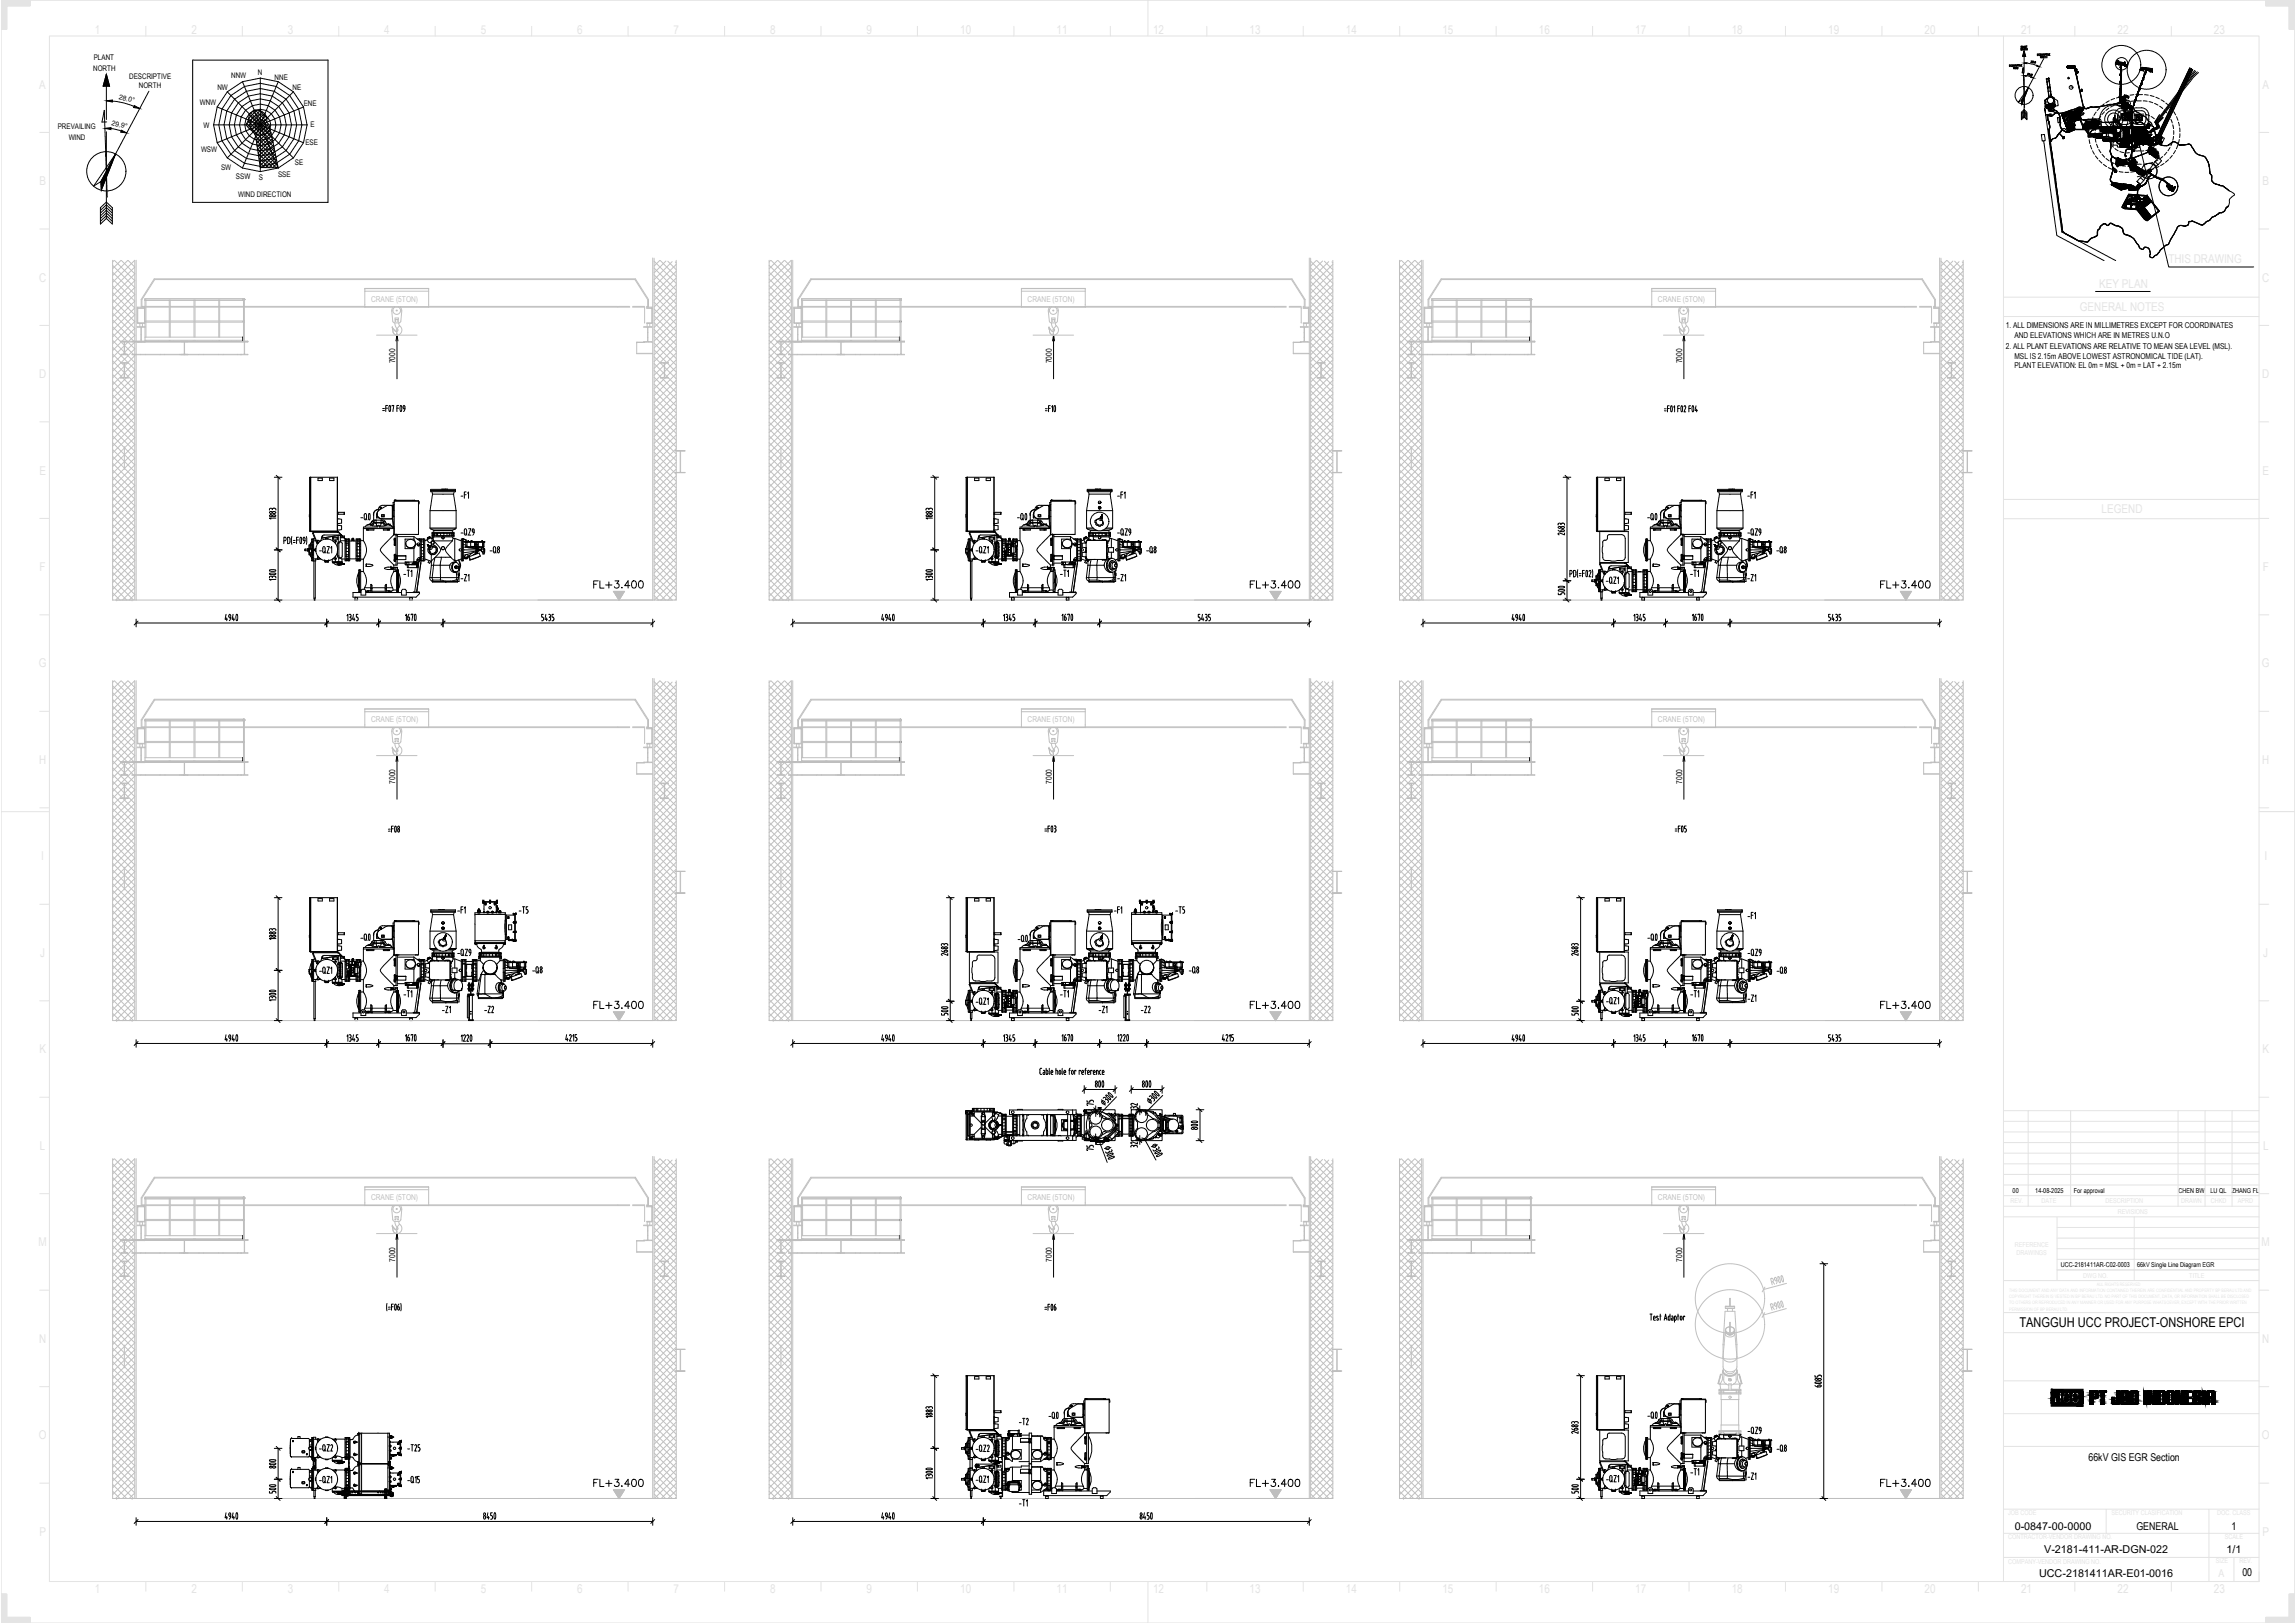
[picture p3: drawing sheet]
<svg xmlns="http://www.w3.org/2000/svg" width="420mm" height="297mm" viewBox="0 0 420 297" stroke-linecap="round" stroke-linejoin="round" font-family="sans-serif">
<defs><g id="words">
<text font-size="2.5" x="369.7" y="242.9">TANGGUH UCC PROJECT-ONSHORE EPCI</text>
<text font-size="2.2" fill="#e3e3e3" x="397" y="48.2">THIS DRAWING</text>
<g font-size="2">
<text x="382.3" y="267.4">66kV GIS EGR Section</text>
<text x="368.9" y="279.9">0-0847-00-0000</text>
<text x="391.1" y="280">GENERAL</text>
<text x="408.5" y="280">1</text>
<text x="374.2" y="284.2">V-2181-411-AR-DGN-022</text>
<text x="407.6" y="284.3">1/1</text>
<text x="373.3" y="288.6">UCC-2181411AR-E01-0016</text>
<text x="410.5" y="288.5">00</text>
</g>
<g font-size="1.5" fill="#c0c0c0">
<text x="67.9" y="55.2">CRANE (5TON)</text>
<text x="188.1" y="55.2">CRANE (5TON)</text>
<text x="303.5" y="55.2">CRANE (5TON)</text>
<text x="67.9" y="132.1">CRANE (5TON)</text>
<text x="188.1" y="132.1">CRANE (5TON)</text>
<text x="303.5" y="132.1">CRANE (5TON)</text>
<text x="67.9" y="219.6">CRANE (5TON)</text>
<text x="188.1" y="219.6">CRANE (5TON)</text>
<text x="303.5" y="219.6">CRANE (5TON)</text>
</g>
<g font-size="1.5">
<text x="367.2" y="60">1. ALL DIMENSIONS ARE IN MILLIMETRES EXCEPT FOR COORDINATES</text>
<text x="367.2" y="63.9">2. ALL PLANT ELEVATIONS ARE RELATIVE TO MEAN SEA LEVEL (MSL).</text>
<text x="368.8" y="61.8">AND ELEVATIONS WHICH ARE IN METRES U.N.O</text>
<text x="368.8" y="65.7">MSL IS 2.15m ABOVE LOWEST ASTRONOMICAL TIDE (LAT).</text>
<text x="72.3" y="66.5" transform="rotate(-90 72.3 66.5)">7000</text>
<text x="192.5" y="66.5" transform="rotate(-90 192.5 66.5)">7000</text>
<text x="307.9" y="66.5" transform="rotate(-90 307.9 66.5)">7000</text>
<text x="368.8" y="67.4">PLANT ELEVATION: EL 0m = MSL + 0m = LAT + 2.15m</text>
<text x="72.3" y="143.5" transform="rotate(-90 72.3 143.5)">7000</text>
<text x="192.5" y="143.5" transform="rotate(-90 192.5 143.5)">7000</text>
<text x="307.9" y="143.5" transform="rotate(-90 307.9 143.5)">7000</text>
<text x="72.3" y="230.9" transform="rotate(-90 72.3 230.9)">7000</text>
<text x="192.5" y="230.9" transform="rotate(-90 192.5 230.9)">7000</text>
<text x="307.9" y="230.9" transform="rotate(-90 307.9 230.9)">7000</text>
</g>
<g font-size="1.4">
<text x="17.2" y="11">PLANT</text>
<text x="17" y="12.9">NORTH</text>
<text x="23.6" y="14.4">DESCRIPTIVE</text>
<text x="25.4" y="16.1">NORTH</text>
<text x="39.8" y="16.6">NW</text>
<text x="42.3" y="14.3">NNW</text>
<text x="47.2" y="13.7">N</text>
<text x="50.3" y="14.6">NNE</text>
<text x="53.6" y="16.4">NE</text>
<text x="10.6" y="23.7">PREVAILING</text>
<text x="36.6" y="19.2">WNW</text>
<text x="37.3" y="23.4">W</text>
<text x="55.6" y="19.5">ENE</text>
<text x="56.8" y="23.2">E</text>
<text x="12.6" y="25.7">WIND</text>
<text x="36.8" y="27.9">WSW</text>
<text x="55.9" y="26.6">ESE</text>
<text x="40.5" y="31">SW</text>
<text x="43.2" y="32.7">SSW</text>
<text x="47.4" y="32.9">S</text>
<text x="50.9" y="32.5">SSE</text>
<text x="54" y="30.2">SE</text>
<text x="43.6" y="36.1">WIND DIRECTION</text>
</g>
<g font-size="1.3">
<text x="20.3" y="22.9" transform="rotate(15 20.3 22.9)">29.9°</text>
<text x="21.7" y="18" transform="rotate(15 21.7 18)">28.0°</text>
</g>
<g font-size="1.2">
<text x="368.5" y="218.3">00</text>
<text x="372.6" y="218.3">14-08-2025</text>
<text x="379.7" y="218.3">For approval</text>
<text x="398.8" y="218.3">CHEN BW</text>
<text x="404.7" y="218.3">LU QL</text>
<text x="408.6" y="218.3">ZHANG FL</text>
<text x="377.3" y="231.9">UCC-2181411AR-C02-0003</text>
<text x="391.3" y="231.9">66kV Single Line Diagram EGR</text>
</g>
</g></defs>
<path d="M57.4 268.7h.4v-1.6h-.4l.1 1.6M57.8 268.7h-.1M57.8 267.1h.1M177.6 267.1h.4v1.6h-.4zM177.6 268.7h.1M177.6 267.1h.1M177.9 268.7h.1M178 267.1h.1M178 268.7h.1" fill="none" stroke="#000" stroke-width=".18"/>
<g fill="none" stroke="#000" stroke-width=".18">
<path d="M57.4 267.1h.1M57.4 263.1h.1M57.4 272.7h.1M57.4 268.7h.1M57.4 263.1h-.2v4h.2M57.4 268.7h-.2v4l.6 .1v-.4M57.4 266.7h.4M57.4 272.4h.4M57.8 263.4h-.4M57.8 269l-.4 .1M57.8 263.4v-.4h-.4v4.1h.4v-.4M57.8 269v-.3h-.4v4.1"/>
<path d="M57.8 266.7h.3M57.8 263.4h.3M57.8 272.4h.3M57.8 269h.3M57.8 264.9v.4M57.8 270.5v.5M58.1 266.7h.1M58.1 263.4h.1M58.1 272.4h.1M58.1 269h.1M58.4 266.7h.3M58.4 263.4h.3"/>
<path d="M58.4 272.4h.3M58.4 269h.3M59.6 267.1h.4M59.6 263.1h.4M59.6 268.7h.4M59.6 272.7h.4M60.9 263.4h.3M60.9 269h.3M61.4 263.4h.1M61.4 269h.1M61.5 266.5h.6l.5 .2M61.5 272.2h.6l.5 .2"/>
<path d="M61.6 263.4h1.6M61.6 269h1.6M62.6 266.7v.5h-1.8v-.4M62.6 272.4v.5h-1.8v-.5M62.6 266.7h.6M62.6 272.4h.6M63.4 263.3v-.2h-.2v4h.2v-.3M63.4 269v-.3h-.2v4h.2v-.2M63.4 263.9v2.3M63.4 269.6v2.3"/>
</g>
<!-- layer: GisBushing -->
<g fill="none" stroke="#000" stroke-width=".18">
<path d="M63.4 98.9v-.2h.4v.2M63.4 99.5v2.3M63.8 99.5v2.3M65.4 98.9v-.2h.5v.2M65.4 99.5v2.3M65.9 99.5v2.3M79.3 97.6h-.2v.5h.2M80 97.6h2.3M80 98.1h2.3M82.9 97.6h.2v.5h-.2M183.5 98.9v-.2h.5v.2M183.5 99.5v2.3"/>
<path d="M184 99.5v.7M185.6 98.9v-.2h.5v.2M185.6 99.5v.6M199.5 97.6h-.2v.5h.2M200.2 97.6h2.3M200.2 98.1h2.3M203.1 97.6h.2v.5h-.2M314.9 97.6h-.2v.5h.2M315.6 97.6h2.3M315.6 98.1h2.3M318.5 97.6h.2v.5h-.2M63.4 102.4v.2h.4v-.2"/>
<path d="M65.4 102.4v.2h.5v-.2M77.1 102v-3.3h.5v3.9h-.5M183.5 102.4v.2h.5v-.2M184 100.8v.1M185.6 102.4v.2h.5v-.2M185.6 101.2v.6M186.1 100.1v1.7M197.3 102v-3.3h.5v3.9h-.5M298.9 104.5v-.2h.5v.2M298.9 108.1v.2h.5v-.2M298.9 105.2v2.2M299.4 105.2v2.2"/>
<path d="M301 104.5v-.2h.5v.2M301 105.2v2.2M301 108.1v.2h.5v-.2M301.5 105.2v2.2M312.7 102v-3.3h.5v3.9h-.5M63.4 175.8v-.2h.4v.2M63.4 176.5v2.2M63.4 179.4v.2h.4v-.2M63.8 176.5v.6M63.8 177.8v.1M65.4 175.8v-.2h.5v.2M65.4 176.5v.5"/>
<path d="M65.4 178.2v.5M65.4 179.4v.2h.5v-.2M65.9 177v1.7M77.1 175.8v-.2h.5v.2M77.1 176.5v2.2M77.6 176.5v2.2M77.6 179.4v.2l-.5-.1M79.3 174.5h-.2v.5h.2M80 174.5h2.3M80 175h2.3M82.9 174.5h.2v.5h-.2M84.6 175.8v-.2h.5v.2"/>
<path d="M84.6 179.4v.2h.5v-.2M84.6 176.5v2.2M85.1 176.5v2.2M86.7 175.8v-.2h.5v.2M86.7 179.4v.2h.5v-.2M86.7 176.5v2.2M87.2 176.5v2.2M88 174.5h-.3v.5h.3M88.6 174.5h2.3M88.6 175h2.3M91.5 174.5h.2v.5h-.2M197.3 175.8v-.2h.5v.2"/>
<path d="M197.3 176.5v2.2M197.8 179.4v.2l-.5-.1M197.8 176.5v2.2M199.5 174.5h-.2v.5h.2M200.2 174.5h2.3M200.2 175h2.3M203.1 174.5h.2v.5h-.2M204.9 175.8v-.2h.4v.2M204.9 179.4v.2h.4v-.2M204.9 176.5v2.2M205.3 176.5v2.2M206.9 175.8v-.2h.4v.2"/>
<path d="M206.9 179.4v.2h.4v-.2M206.9 176.5v2.2M207.3 176.5v2.2M208.2 174.5h-.3v.5h.3M208.8 174.5h2.3M208.8 175h2.3M211.7 174.5h.2v.5h-.2M312.7 179v-3.4h.5v4l-.5-.1M314.9 174.5h-.2v.5h.2M315.6 174.5h2.3M315.6 175h2.3M318.5 174.5h.2v.5h-.2"/>
<path d="M183.5 181.4v-.1h.5v.2M183.5 182.1v2.3M183.5 185v.2h.5v-.2M184 182.1v.7M184 183.4v.1M185.6 181.5v-.2h.5v.2M185.6 182.1v.6M185.6 183.8v.6M185.6 185v.2h.5v-.2M186.1 182.7v1.7M298.9 181.4v-.1h.5v.2M298.9 185v.2h.5v-.2"/>
<path d="M298.9 182.1v2.3M299.4 182.1v2.3M301 181.5v-.2h.5v.2M301 182.1v.6M301 183.8v.6M301 185v.2h.5v-.2M301.5 182.7v1.7M178.3 202.9h-.3v.5h.3M178.9 203.4h2.3M178.9 202.9h2.3M181.8 202.9h.2v.5h-.2M183.5 207.7v.2h.5v-.2"/>
<path d="M183.5 204.2v-.3h.5v.3M183.5 204.8v2.3M184 204.8v2.3M185.6 204v.2M185.6 204.8v2.3M185.6 207.7v.2M186.1 204v.2M186.1 204.8v2.3M186.1 207.7v.2M197.3 203.9h.5v.3M197.3 203.9v.1M197.3 204.8v2.3"/>
<path d="M197.3 207.9h.1M197.8 204.8v2.3M197.8 207.7v.2h-.5M204.9 207.7v.2h.4v-.2M204.9 204.2v-.3h.4v.3M204.9 204.8v2.3M205.3 204.8v2.3M206.9 207.7v.2h.4v-.2M206.9 204.2v-.3h.4v.3M206.9 204.8v2.3M207.3 204.8v2.3M63.4 263.3v-.2h.4v.2"/>
<path d="M63.4 263.9v2.3M63.4 266.8v.3h.4v-.3M63.4 269v-.3h.4v.3M63.4 269.6v2.3M63.4 272.5v.2h.4v-.2M63.8 263.9v2.3M63.8 269.6v2.3M183.5 266.5v-3.4h.5v4h-.1M183.5 269.6v2.3M183.9 268.7h.1v.3M184 272.5v.2h-.5M184 269.6v2.3"/>
<path d="M191.8 266.8v.3h.5v-.3M191.8 263.3v-.2h.5v.2M191.8 272.5v.2h.5v-.2M191.8 269v-.3h.5v.3M191.8 263.9v2.3M191.8 269.6v2.3M192.3 263.9v2.3M192.3 269.6v2.3M298.9 272.5v.2h.5v-.2M298.9 268.9v-.2h.5v.3M298.9 269.6v2.3M299.4 269.6v2.3"/>
<path d="M301 272.5v.2h.5v-.2M301 269v-.3h.5v.3M301 269.6v.5M301 271.3v.6M301.5 270.2v1.7M312.7 266.4v-3.3h.5v4l-.5-.1"/>
<circle cx="59.8" cy="100.6" r="2"/>
<circle cx="180" cy="100.6" r="2"/>
<circle cx="295.4" cy="106.3" r="2"/>
<circle cx="59.8" cy="177.6" r="2"/>
<circle cx="180" cy="183.2" r="2"/>
<circle cx="295.4" cy="183.2" r="2"/>
<circle cx="59.8" cy="265.1" r="2"/>
<circle cx="59.8" cy="270.7" r="2"/>
<circle cx="180" cy="265.1" r="2"/>
<circle cx="180" cy="270.7" r="2"/>
<circle cx="295.4" cy="270.7" r="2"/>
</g>
<g fill="none" stroke="#000" stroke-width=".18">
<path d="M59.6 98.6h.4M76.4 99.6l.2 .2 .2-.2M76.4 98.7h.4M76.4 99.4h.4v.3h-.4zM76.8 98.7h.1M80.9 89.6h.4M81.5 89.6h.4M179.8 98.6h.4M196.6 99.6l.2 .2 .2-.2M196.6 98.7h.4M196.6 99.4h.3v.3h-.3zM197 98.7h.1"/>
<path d="M200.5 89.6h.4M201.1 91.9l.2 .2 .2-.2M201.1 89.6h.4M201.1 91.9h.1M201.5 91.9h.1M312 99.6h.1M312 98.7h.4M312 99.4h.3v.3h-.3zM312.4 99.6l-.2 .2-.2-.2M312.4 98.7h.1M316.5 89.6h.4M317.1 89.6h.4"/>
<path d="M59.6 102.7h.4M67.1 103.3v.4M76.4 102.6l.2-.2 .2 .2M76.4 102.5l.4 .1h-.4zM84 105v.4M84.1 104h.1M84.1 104l-.1 .4M179.8 102.7h.4M184.6 101.7h.4zM187.3 103.3v.4M196.6 102.6l.2-.2 .2 .2M196.6 102.5l.4 .1h-.4z"/>
<path d="M204.2 105v.4M204.3 104.3l-.1 .1M295.2 104.3h.4M295.2 108.3h.4M302.7 103.3v.4M312 102.5l.2-.1 .2 .2M312 102.5v.1M312 102.5l.4 .1h-.4zM319.6 105v.4M319.7 104l-.1 .4M59.6 175.6h.4M59.6 179.6h.4"/>
<path d="M64.4 178.6l.4 .1zM76.4 176.5l.2 .2 .2-.2M76.4 179.5l.2-.2 .2 .2M76.4 175.6l.4 .1M76.4 176.4h.4v.2h-.4zM76.4 179.4l.4 .1-.4 .1zM76.8 175.7h.1M80.3 166.5h.4M80.9 166.5h.4M80.9 168.9h.1M81.3 168.9l-.2 .2-.2-.2M87.7 175.1v.4"/>
<path d="M91.7 175.1v.4M92.2 180v.2M196.6 176.5l.2 .2 .2-.2M196.6 179.5l.2-.2 .2 .2M196.6 175.6l.4 .1M196.6 176.4h.3v.2h-.3zM196.6 179.4l.4 .1-.4 .1zM197 175.7h.1M200.5 166.5h.4M201.1 168.9l.2 .2 .2-.2M201.1 166.5h.4M207.9 175.1v.4"/>
<path d="M212 175.1v.4M212.4 180v.2M312 179.5l.2-.2 .2 .2M312 176.5h.1M312 179.5h.1M312 175.6l.4 .1M312 176.4h.3v.2h-.3zM312 179.4l.4 .1-.4 .1zM312.4 176.5l-.2 .2-.2-.2M312.4 175.7h.1M315.9 166.5h.4M316.5 168.9l.2 .2 .2-.2"/>
<path d="M316.5 166.5h.4M67.1 180.2v.4M84 181.9v.4M92.2 181.4h.1M179.8 181.2h.4M179.8 185.3h.4M184.6 184.3h.4zM187.3 180.2v.4M204.2 181.9v.4M212.4 181.4h.1M295.2 181.2h.4M295.2 185.3h.4"/>
<path d="M300 184.3h.4zM302.7 180.2v.4M319.6 181.9v.4M319.7 181.2l-.1 .1M184.6 209.7h.4M184.8 208.5a.22 .22 0 0 0-.2 .2 .22 .22 0 0 0 .2 .2 .22 .22 0 0 0 .2-.2M184.8 208.5h.1M187.3 207.8h.1M187.3 204.1h.1M196.7 204.7h.3l-.1 .3h-.2M197 204.8l-.1 .2h-.2M204.2 205.7v.4"/>
<path d="M212.4 205.7v.4M57.8 264.9v.4M57.8 270.5v.4M59.6 263.1h.4M59.6 267.1h.4M59.6 268.7h.4M59.6 272.8h.4M179.8 263.1h.4M179.8 267.1h.4M179.8 268.7h.4M179.8 272.8h.4M184.3 266.1l.2-.2 .2 .2"/>
<path d="M184.3 272.6l.2 .2M184.3 263.2l.2 .1 .2-.1M184.3 267h.4M184.3 268.8l.2 .2 .2-.2M184.3 266.1v.1M184.3 272.6h.1M184.4 266h.3v.3h-.3zM184.4 263.1l.3 .1h-.3zM184.4 268.7l.3 .1-.3 .1zM184.5 271.6l-.2 .2 .2 .2M184.5 271.6l-.2 .2M184.7 266.1v.1"/>
<path d="M191.1 266.1l.2-.2 .2 .2M191.1 271.8l.2-.2 .2 .2M191.1 263.2h.1M191.1 266.1v.1M191.1 268.8v.1M191.1 271.8h.1M191.2 266h.3v.3h-.3zM191.2 263.1l.3 .1h-.3zM191.2 271.7h.3v.2h-.3zM191.2 268.7l.3 .1-.3 .1zM191.5 272.6l-.4 .1M191.5 263.2l-.2 .1-.2-.1"/>
<path d="M191.5 267h-.4M191.5 268.8l-.2 .2-.2-.1M191.5 266.1v.1M191.5 272.6h.1M193.5 267.7v.4M295.2 268.7h.4M295.2 272.8h.4M300 271.8h.4zM302.7 267.7v.4M312 264l.2 .2 .2-.2M312 266.9l.2-.1 .2 .2M312 264h.1"/>
<path d="M312 266.9v.1M312 263.1l.4 .1M312 263.9h.3v.2h-.3zM312 266.9l.4 .1-.4 .1zM312.4 263.2h.1M312.4 264h.1M319.6 269.4v.4M319.7 268.7l-.1 .1"/>
<circle cx="81.1" cy="98.4" r=".22"/>
<circle cx="201.3" cy="98.4" r=".22"/>
<circle cx="201.3" cy="91.9" r=".21"/>
<circle cx="316.7" cy="98.4" r=".22"/>
<circle cx="184.8" cy="100.4" r=".22"/>
<circle cx="184.8" cy="100.9" r=".22"/>
<circle cx="64.6" cy="177.3" r=".22"/>
<circle cx="64.6" cy="177.9" r=".22"/>
<circle cx="81.1" cy="175.4" r=".22"/>
<circle cx="81.1" cy="168.9" r=".21"/>
<circle cx="201.3" cy="168.9" r=".21"/>
<circle cx="316.7" cy="175.4" r=".22"/>
<circle cx="316.7" cy="168.9" r=".21"/>
<circle cx="184.8" cy="183" r=".22"/>
<circle cx="184.8" cy="183.5" r=".22"/>
<circle cx="300.2" cy="183" r=".22"/>
<circle cx="300.2" cy="183.5" r=".22"/>
<circle cx="180" cy="203.7" r=".22"/>
<circle cx="180" cy="208.1" r=".22"/>
<circle cx="300.2" cy="270.4" r=".22"/>
<circle cx="300.2" cy="271" r=".22"/>
<circle cx="316.7" cy="262.8" r=".22"/>
</g>
<g fill="none" stroke="#000" stroke-width=".18">
<path d="M58.3 98.9l.4 .1-.5 .5v-.1M58.3 98.9l-.2 .1 .1 .4M61.4 98.9l.2 .1-.2 .5M61.4 98.9l-.5 .1 .5 .5M63.4 98.9h.4v.6h-.4zM63.4 99.4h.4M63.4 99.1h.4M65.4 98.9h.5v.6h-.5zM65.4 99.4h.5M65.4 99.1h.5M79.3 97.6h.7v.5h-.7zM79.5 97.6v.5"/>
<path d="M79.8 97.6v.5M82.3 97.6h.6v.5h-.6zM82.4 97.6v.5M82.7 97.6v.5M178.4 98.9l-.2 .1 .2 .5 .5-.5-.4-.1M181.6 98.9l.2 .1-.2 .5-.4-.5 .4-.1M183.5 98.9h.5v.6h-.5zM183.5 99.4h.5M183.5 99.1h.5M185.6 99.5h.3M185.6 99.1h.5M185.6 99.5h.1"/>
<path d="M186.1 99.2v-.3h-.5v.3M199.5 97.6h.7v.5h-.7zM199.7 97.6v.5M200 97.6v.5M202.5 97.6h.6v.5h-.6zM202.6 97.6v.5M202.9 97.6v.5M314.9 97.6h.7v.5h-.7zM315.2 97.6v.5M315.4 97.6v.5M317.9 97.6h.6v.5h-.6zM318 97.6v.5"/>
<path d="M318.3 97.6v.5M58.2 101.9v-.1l.5 .5M58.2 101.9l-.1 .5 .6-.1M61.4 101.8l.1 .6-.6-.1M61.4 101.8l-.4 .5M63.4 102.2h.4M63.4 101.9h.4M63.4 101.8h.4v.6h-.4zM65.4 101.8h.5v.6h-.5zM65.4 102.2h.5M65.4 101.9h.5M178.9 102.3l-.6 .1 .1-.6 .5 .5"/>
<path d="M181.2 102.3l.5 .1v-.6l-.5 .5M183.5 102.2h.5M183.5 101.9h.5M184 101.8h-.5v.6h.5v-.5M185.6 102.2h.5M185.6 101.9h.5M185.6 101.8h.5v.6h-.5zM293.7 104.6l.6 .1-.5 .4zM293.8 107.4l.5 .5-.6 .1zM296.6 104.7h.1M296.6 104.7l.4 .4 .1-.5-.4 .1M296.7 107.9h-.1"/>
<path d="M296.7 107.9l.4 .1v-.6l-.5 .5M298.9 107.9h.5M298.9 107.6h.5M298.9 107.4h.5v.7h-.5zM298.9 104.5h.5v.7h-.5v-.4M298.9 105h.5M298.9 104.7h.5M301 104.5h.5v.7h-.5zM301 107.4h.5v.7h-.5zM301 107.9h.5M301 107.6h.5M301 105h.5"/>
<path d="M301 104.7h.5M58.2 178.9v-.2l.5 .5h-.2M58.2 178.9l-.1 .4 .4-.1M58.7 176l-.6-.1 .1 .4M58.7 176l-.5 .4v-.1M60.9 176l.6-.1-.1 .5M61 176l.4 .4M61.4 178.7l.1 .6-.4-.1M61.4 178.7l-.4 .5h.1M63.4 175.8h.4v.7h-.4zM63.4 176h.4M63.4 176.3h.4"/>
<path d="M63.4 179.2h.4M63.8 178.7h-.4v.7h.4v-.5h-.4M65.4 176.4v.1M65.4 178.7h.5v.7h-.5zM65.4 176h.5M65.4 176.5h.3M65.4 178.9h.5M65.4 179.2h.5M65.9 176.1v-.3h-.5v.4M77.1 176h.5M77.1 176.3h.5M77.1 175.8h.5v.7h-.5z"/>
<path d="M77.1 179v-.3h.5v.7h-.5M77.1 178.9h.5M77.1 179.2h.5M79.3 174.5h.7v.5h-.7zM79.5 174.5v.5M79.8 174.5v.5M82.3 174.5h.6v.5h-.6zM82.4 174.5v.5M82.7 174.5v.5M84.6 176h.5M84.6 176.3h.5M84.6 175.8h.5v.7h-.5z"/>
<path d="M84.6 178.7h.5v.7h-.5zM84.6 178.9h.5M84.6 179.2h.5M86.7 176h.5M86.7 176.3h.5M86.7 175.8h.5v.7h-.5zM86.7 178.7h.5v.7h-.5zM86.7 178.9h.5M86.7 179.2h.5M88 174.5h.6v.5h-.6zM88.2 174.5v.5M88.4 174.5v.5"/>
<path d="M90.9 174.5h.6v.5h-.6zM91 174.5v.5M91.3 174.5v.5M197.3 176h.5M197.3 176.3h.5M197.3 175.8h.5v.7h-.5zM197.3 179v-.3h.5v.7h-.5M197.3 178.9h.5M197.3 179.2h.5M199.5 174.5h.7v.5h-.7zM199.7 174.5v.5M200 174.5v.5"/>
<path d="M202.5 174.5h.6v.5h-.6zM202.6 174.5v.5M202.9 174.5v.5M204.9 176h.4M204.9 176.3h.4M204.9 175.8h.4v.7h-.4zM204.9 178.7h.4v.7h-.4zM204.9 178.9h.4M204.9 179.2h.4M206.9 176h.4M206.9 176.3h.4M206.9 175.8h.4v.7h-.4z"/>
<path d="M206.9 178.7h.4v.7h-.4zM206.9 178.9h.4M206.9 179.2h.4M208.2 174.5h.6v.5h-.6zM208.4 174.5v.5M208.7 174.5v.5M211.1 174.5h.6v.5h-.6zM211.2 174.5v.5M211.5 174.5v.5M314.9 174.5h.7v.5h-.7zM315.2 174.5v.5M315.4 174.5v.5"/>
<path d="M317.9 174.5h.6v.5h-.6zM318 174.5v.5M318.3 174.5v.5M178.3 181.7l.1-.2 .5 .1-.5 .5v-.1M178.3 181.7l.1 .3M178.4 184.4l-.1 .6 .6-.1-.5-.5M181.6 184.4l.1 .6-.5-.1 .5-.5M181.8 181.7l-.1-.2-.5 .1 .5 .5-.1-.1M181.8 181.7l-.2 .3M183.5 181.5h.5v.6h-.5v-.3M183.5 181.7h.5M183.5 184.5h.5"/>
<path d="M183.5 184.8h.5M183.5 182h.5M184 184.4h-.5v.6h.5v-.5M185.6 182.1h.1M185.6 184.4h.5v.6h-.5zM185.6 181.7h.5M185.6 182.1h.3M185.6 184.5h.5M185.6 184.8h.5M186.1 181.8v-.3h-.5v.3M293.7 181.7l.1-.2 .5 .1-.5 .5v-.1M293.7 181.7l.1 .3"/>
<path d="M293.8 184.4l-.1 .6 .6-.1-.5-.5M296.6 181.6h.1M296.6 181.6l.4 .5v-.1M296.7 184.9h-.1M296.7 181.6l.4-.1 .1 .2M297 184.4l.1 .6-.4-.1M297.1 184.4l-.5 .5M297.2 181.7l-.2 .3M298.9 181.7h.5M298.9 181.5h.5v.6h-.5v-.3M298.9 184.4h.5v.6h-.5zM298.9 184.5h.5"/>
<path d="M298.9 184.8h.5M298.9 182h.5M301 184.4h.5v.6h-.5zM301 182.1h.1M301 181.7h.5M301 182.1h.3M301 184.5h.5M301 184.8h.5M301.5 181.8v-.3h-.5v.3M178.3 202.9h.6v.5h-.6zM178.5 202.9v.5M178.7 202.9v.5"/>
<path d="M181.2 202.9h.6v.5h-.6zM181.3 202.9v.5M181.6 202.9v.5M183.5 204.4h.5M183.5 204.6h.5M183.5 204.2h.5v.6h-.5zM183.5 207.1h.5v.6h-.5zM183.5 207.2h.5M183.5 207.5h.5M185.6 204.4h.5M185.6 204.6h.5M185.6 204.2h.5v.6h-.5z"/>
<path d="M185.6 207.1h.5v.6h-.5zM185.6 207.2h.5M185.6 207.5h.5M197.3 204.6h.1M197.3 204.2h.5v.6h-.5v-.2M197.3 204.4h.5M197.3 204.6h.5M197.3 207.5h.5M197.8 207.2h-.5v-.1h.5v.6h-.5M204.9 207.2h.1M204.9 204.4h.4M204.9 204.6h.4"/>
<path d="M204.9 204.2h.4v.6h-.4zM204.9 207.1h.4v.6h-.4v-.5M204.9 207.2h.4M204.9 207.5h.4M206.9 204.4h.4M206.9 204.6h.4M206.9 204.2h.4v.6h-.4zM206.9 207.1h.4v.6h-.4zM206.9 207.2h.4M206.9 207.5h.4M58.2 266.2l.5 .5-.6 .1 .1-.4M58.2 266.2v.1"/>
<path d="M58.2 263.8v.1M58.2 269.4v.2l.5-.5-.6-.1 .1 .4M58.2 272v-.1l.5 .5-.2-.1M58.2 263.8l-.1-.4h.6l-.5 .5M58.2 272l-.1 .4 .4-.1M61.4 263.8v.1M61.4 263.8l.1-.4h-.6l.5 .5M61.4 269.6l.1-.6-.6 .1 .5 .5M61.4 266.2v.1M61.4 271.9l.1 .5-.4-.1M61.4 266.2l-.4 .5 .5 .1-.1-.4M61.4 271.9l-.4 .5 .1-.1"/>
<path d="M63.4 263.3h.4v.6h-.4zM63.4 266.2h.4v.6h-.4zM63.4 269h.4v.6h-.4zM63.4 271.9h.4v.6h-.4zM63.4 263.8h.4M63.4 263.5h.4M63.4 266.4h.4M63.4 266.6h.4M63.4 269.4h.4M63.4 269.2h.4M63.4 272h.4M63.4 272.3h.4"/>
<path d="M178.3 269l.6 .1-.5 .5zM178.4 266.2v.1M178.4 266.2l.5 .5-.6 .1 .1-.4M178.4 263.8v.1M178.4 263.8l-.1-.4h.6l-.5 .5M178.7 272.3l.2 .1-.5-.5-.1 .5 .4-.1M181.2 269.1l.5-.1v.6zM181.3 272.3l-.1 .1 .5-.5v.5l-.4-.1M181.6 263.8v.1M181.6 263.8l.1-.4h-.5l.5 .5M181.6 266.2v.1M181.7 266.2l-.5 .5 .5 .1-.1-.4"/>
<path d="M183.5 269.4h.5M183.5 272.2v-.3h.5v.6h-.5M183.5 272h.5M183.5 272.3h.5M183.9 269h.1v.6h-.5v-.3M183.9 269.2h.1M191.8 263.8h.5M191.8 263.5h.5M191.8 266.2h.5v.6h-.5zM191.8 266.4h.5M191.8 266.6h.5M191.8 269.4h.5"/>
<path d="M191.8 269.2h.5M191.8 271.9h.5v.6h-.5zM191.8 272h.5M191.8 272.3h.5M191.9 263.9h-.1v-.6h.5v.6h-.1M191.9 269.6h-.1v-.6h.5v.6h-.1M293.7 269l.6 .1-.5 .5zM294.1 272.3l.2 .1-.5-.5-.1 .5 .4-.1M296.6 269.1h.1M296.6 269.1l.4 .5 .1-.6-.4 .1M296.7 272.3l-.1 .1M296.7 272.3l.4 .1v-.5l-.5 .5"/>
<path d="M298.9 269h.5v.6h-.5v-.3M298.9 269.4h.5M298.9 269.2h.5M298.9 271.9h.5v.6h-.5zM298.9 272h.5M298.9 272.3h.5M301 269.6h.3M301 269.2h.5M301 271.9h.5v.6h-.5zM301 272h.5M301 272.3h.5M301 269.6h.1"/>
<path d="M301.5 269.3v-.3h-.5v.3"/>
<circle cx="58.2" cy="99" r=".07"/>
<circle cx="61.4" cy="99" r=".07"/>
<circle cx="178.4" cy="99" r=".07"/>
<circle cx="181.6" cy="99" r=".07"/>
<circle cx="58.2" cy="102.3" r=".07"/>
<circle cx="61.4" cy="102.3" r=".07"/>
<circle cx="178.4" cy="102.3" r=".07"/>
<circle cx="181.6" cy="102.3" r=".07"/>
<circle cx="293.8" cy="107.9" r=".07"/>
<circle cx="293.8" cy="104.7" r=".07"/>
<circle cx="297" cy="107.9" r=".07"/>
<circle cx="297" cy="104.7" r=".07"/>
<circle cx="58.2" cy="179.2" r=".07"/>
<circle cx="58.2" cy="176" r=".07"/>
<circle cx="61.4" cy="179.2" r=".07"/>
<circle cx="61.4" cy="176" r=".07"/>
<circle cx="178.4" cy="181.6" r=".07"/>
<circle cx="178.4" cy="184.9" r=".07"/>
<circle cx="181.6" cy="184.9" r=".07"/>
<circle cx="181.6" cy="181.6" r=".07"/>
<circle cx="293.8" cy="181.6" r=".07"/>
<circle cx="293.8" cy="184.9" r=".07"/>
<circle cx="297" cy="181.6" r=".07"/>
<circle cx="297" cy="184.9" r=".07"/>
<circle cx="58.2" cy="263.5" r=".07"/>
<circle cx="58.2" cy="266.7" r=".07"/>
<circle cx="58.2" cy="269.1" r=".07"/>
<circle cx="58.2" cy="272.3" r=".07"/>
<circle cx="61.4" cy="269.1" r=".07"/>
<circle cx="61.4" cy="263.5" r=".07"/>
<circle cx="61.4" cy="272.3" r=".07"/>
<circle cx="61.4" cy="266.7" r=".07"/>
<circle cx="178.4" cy="269.1" r=".07"/>
<circle cx="178.4" cy="266.7" r=".07"/>
<circle cx="178.4" cy="272.3" r=".07"/>
<circle cx="178.4" cy="263.5" r=".07"/>
<circle cx="181.6" cy="272.3" r=".07"/>
<circle cx="181.6" cy="269.1" r=".07"/>
<circle cx="181.6" cy="266.7" r=".07"/>
<circle cx="181.6" cy="263.5" r=".07"/>
<circle cx="293.8" cy="272.3" r=".07"/>
<circle cx="293.8" cy="269.1" r=".07"/>
<circle cx="297" cy="269.1" r=".07"/>
<circle cx="297" cy="272.3" r=".07"/>
</g>
<g fill="none" stroke="#000" stroke-width=".18">
<path d="M92.1 181.5v.1M92.1 181.5v.2M92.1 181.5h.1l-.1 .2M212.3 181.6h.1M212.3 181.5v.2M212.3 181.5h.1l-.1 .3M212.3 181.5v.3M212.4 181.5l-.1 .3M212.1 207.6l.3 .1M212.1 207.6l.1 .1M212.1 207.7l.3-.1zM212.2 207.5v.2"/>
<path d="M212.2 207.5l.1 .3M212.2 207.7v.1M212.2 207.7l.2-.1-.3 .1M212.2 207.7h-.1M212.2 207.7l-.1-.1 .3 .1M212.2 207.7l-.1-.2 .2 .3M212.2 207.8v-.3l.1 .3M212.2 207.7l.1-.2-.1 .3M212.2 207.7h.2M212.2 207.7l.1 .1M212.3 207.5l-.1 .3v-.1M212.3 207.5l-.1 .2"/>
<path d="M212.3 207.5l-.1 .3M212.4 207.5l-.3 .3M212.4 207.6l-.2 .1M212.4 207.6l-.3 .2M212.4 207.8l-.3-.2 .3 .2M212.4 207.6l-.3 .1M212.4 207.7h-.3M62 267.6h1.1zM62 273.2l1.1 .1zM62 273.3h1.1M62.4 267.5l.7 .1-.7 .2zM62.4 273.1l.7 .2-.7 .1z"/>
<path d="M62.4 267.6h.7M62.4 267.5l.7 .1M62.4 273.3h.7M62.4 273.2l.7 .1M63.1 267.6l-.7 .2M63.1 267.6l-.7 .1M63.1 273.3l-.7 .1"/>
<circle cx="212.2" cy="207.7" r=".16"/>
</g>
<g fill="none" stroke="#000" stroke-width=".18">
<path d="M91.9 179.9h.1M212.1 179.9h.1M211.6 208.1l.1 .1M211.6 208.1h.1zM211.7 208.2h-.2M211.7 208.1v.1M212 207.5l.1 .1M212 207.5l-.6 .7M212.4 207h.1M212.4 206.9v.1zM212.4 207.7v.1M212.4 206.9h.1"/>
<path d="M212.4 206.7l.1 .1M212.4 207l.3 .2-.3 .6M212.4 207.8l-.3 .4-.4-.1M212.4 206.8l.1 .1M212.5 206.8l-.5 .7M212.5 206.9l-.1 .1M60.8 267.2h1.8M60.8 272.9h1.8M60.9 267.3v.1h.8M60.9 273v.1h.8M61 267.3v.1M61 273v.1"/>
<path d="M61.1 267.3v.1M61.1 273v.1M61.2 267.3v.1M61.2 273v.1M61.3 267.3v.1M61.3 273v.1M61.5 267.3v.1M61.5 273v.1M61.6 267.3v.1M61.6 273v.1M61.7 267.3v.1M61.7 267.4a.36 .36 0 0 0 .5 .5"/>
<path d="M61.7 267.3l.2 .3 .4 .3a1.19 1.19 0 0 1-1.2-.5M61.7 273v.1M61.7 273.1a.36 .36 0 0 0 .5 .4M61.7 273l.2 .3 .4 .2a1.19 1.19 0 0 1-1.2-.4"/>
</g>
<g fill="none" stroke="#000" stroke-width=".18">
<path d="M84.6 98.7h.2v3.9h-.2zM84.7 98.6l.7 .3-.2 .3M84.7 98.6v.1M84.8 99l.4 .2M84.8 99.6l.5 .2M84.8 99.1l.5 .2M86.2 99.2v.8h1.4v-.7h-.7M86.9 99.2v.8M88.3 99.2v.8M88.5 99.2h.1M88.6 99.2v1h-1v-.2M88.6 99.2v.8h-3.3"/>
<path d="M88.7 99.2h.1M204.9 98.7h.1v3.9h-.1zM204.9 98.6l.7 .3-.2 .3M204.9 98.6v.1M205 99l.3 .2M205 99.6l.5 .2M205 99.1l.5 .2M205.4 99.2h-.1h3.6h-3.2v.8M205.5 99.2v1M206.4 99.2v.8h1.4v-.7h-.7M207.1 99.2v.8M208.5 99.2v.8"/>
<path d="M208.7 99.2h.1M208.8 99.2v1h-1v-.2M208.8 99.2v.8l-3.3 .1M208.9 99.2h.1M320.3 98.7h.1v3.9h-.1zM320.3 98.7l.7 .2-.2 .3h-.1h.2h3.4h-3.2v.8M320.4 99l.3 .2M320.4 99.6l.5 .2M320.4 99.1l.5 .2M320.9 99.2v1M321.8 99.2v.8h1.4v-.7h-.7M322.5 99.2v.8"/>
<path d="M323.9 99.2v.8M324.1 99.2h.1M324.2 99.2v1h-1v-.2M324.2 99.2v.8l-3.3 .1M324.3 99.2h.1M84.8 100.6h2.6M84.8 100.1l.5 .1M85 101.9h.1M85 101.9v.2M85 102.1l-.2 .2M85 101.9h.7M85 102.1l-.2 .1"/>
<path d="M85.3 100.2h.4M85.3 100v.1M85.4 101.5l-.4 .4M85.4 101.5l-.6 .1M85.5 101.5l.2 .1v.3M85.5 101.5h-.1M85.5 100h.1M85.5 100v-.8h3.2h-3.6h.1l.1 1M85.7 100v.2M85.7 100.2l1.5 .1M85.7 100.2h.1M85.7 100.2l1.5 .2"/>
<path d="M85.9 101.7l-.2 .1M85.9 101.7l.1 .1M85.9 101.7h.1M86 101.8l-.3 .1M86.4 101.2l-.5 .5M86.4 101.2l-.9 .3M87 101.1l-.6 .1M87 101.1h.2M87.2 100.4h.1M87.2 100.4l.2 .2M87.2 100.9h.1M87.2 100.9v.1"/>
<path d="M87.2 100.4v.5M87.2 100.9l-2.4 .3M87.2 100.3v-.3v.3M87.2 100.3h.1M87.2 101h.1M87.2 100.3v.1M87.2 101v.1M87.2 101l-.2 .1M87.2 100.3l.2 .2M87.3 100l-.1 .3M87.3 101.1h-.1M87.4 100.3h-.2"/>
<path d="M87.4 100.3v.1M87.4 101l-.1 .1M87.4 101v.2l-.8 .3M87.4 100.2h.1M87.4 100.9v.1M87.4 100.4h.1M87.4 100.4v.1M87.4 100.7l-.2 .2M87.4 100.7l-.2 .3M87.4 100.9l-.1 .2M87.4 100.7v.2M87.4 100.9h.1"/>
<path d="M87.4 100.4h.2v.5h-.2M87.4 100.5v.2M87.5 100l-.1 .2M87.7 100v.2M88.5 100v.2M205 100.6h2.6M205 100.1l.5 .1M205.2 101.9h.1M205.2 101.9v.2M205.2 102.1l-.2 .2M205.2 101.9h.7M205.2 102.1l-.2 .1"/>
<path d="M205.5 100.2h.4M205.6 101.5l-.4 .4M205.6 101.5l-.6 .1M205.7 101.5l.2 .1v.3M205.7 101.5h-.1M205.7 100h.1M205.9 100v.2M205.9 100.2l1.5 .1M205.9 100.2h.1M205.9 100.2l1.5 .2M206.1 101.7l-.2 .1M206.1 101.7l.1 .1"/>
<path d="M206.2 101.7l-.3 .1M206.2 101.7h-.1M206.2 101.8l-.3 .1M206.6 101.2l-.4 .5M206.6 101.2l-.9 .3M207.2 101.1l-.6 .1M207.2 101.1h.2M207.4 100.4h.1M207.4 100.4l.2 .2M207.4 100.9h.1M207.4 100.9v.1M207.4 100.4v.5"/>
<path d="M207.4 100.9l-2.4 .3M207.4 100.3h.1M207.4 101h.1M207.4 101l-.2 .1M207.4 100.3v.1M207.4 101v.1M207.4 100.1v.2zM207.4 100.3l.2 .2M207.5 100l-.1 .3M207.5 101.1h-.1M207.5 100.3h-.1M207.5 100.3l.1 .1"/>
<path d="M207.6 101l-.1 .1M207.6 101v.2l-.8 .3M207.6 100.2h.1M207.6 100.9v.1M207.6 100.4h.1M207.6 100.4v.1M207.6 100.7l-.2 .2M207.6 100.7l-.2 .3M207.6 100.9l-.1 .2M207.6 100.7v.2M207.6 100.9h.1M207.6 100.4h.2v.5h-.2"/>
<path d="M207.6 100.5v.2M207.7 100l-.2 .2M207.9 100v.2M208.7 100v.2M320.4 100.6h2.6M320.4 100.1l.5 .1M320.6 102.1l-.2 .2M320.6 102.1l-.2 .1M320.9 100.2h.4M321 101.5l-.4 .4M321 101.5l-.6 .1M321.1 101.5l.2 .1v.3"/>
<path d="M321.1 101.5h-.1M321.1 100h.1M321.3 101.9h-.7v.2M321.3 100v.2M321.3 100.2l1.5 .1M321.3 100.2h.1M321.3 100.2l1.5 .2M321.5 101.7l-.2 .1M321.5 101.7l.1 .1M321.6 101.7l-.3 .1M321.6 101.7h-.1M321.6 101.8l-.3 .1"/>
<path d="M322 101.2l-.4 .5M322 101.2l-.9 .3M322.6 101.1l-.6 .1M322.6 101.1h.2M322.8 100.4h.1M322.8 100.4l.2 .2M322.8 100.9h.1M322.8 100.9v.1M322.8 100.4v.5M322.8 100.9l-2.4 .3M322.8 100.3h.1M322.8 101h.1"/>
<path d="M322.8 101l-.2 .1M322.8 100.3v.1M322.8 101v.1M322.8 100.3l.2 .2M322.8 100v.3M322.9 100l-.1 .3M322.9 101.1h-.1M323 100.3h-.2M323 100.3v.1M323 100.2v.1M323 100.1l.1-.1-.1 .2zM323 101l-.1 .1"/>
<path d="M323 101v.2l-.8 .3M323 100.2h.1M323 100.4h.1M323 100.4v.1M323 100.7l-.2 .2M323 100.7l-.2 .3M323 100.9l-.1 .2M323 100.7v.2M323 100.9h.1M323 100.4h.2v.5h-.2M323 100.5v.2M323.3 100v.2"/>
<path d="M92.4 175.6h.1v4h-.2v-1.7M92.4 175.6l.6 .2-.1 .3h-.1l.1 .1M92.4 175.6l-.1 1.6M92.5 176l.3 .1M92.5 177.1h.4M92.5 176.6l.4 .1M92.5 176.1l.4 .2M92.6 178.9v.1M92.6 179l-.1 .2M92.6 178.9h.7M92.6 179l-.1 .1M92.9 176.2l3.5-.1h-3.2v.9"/>
<path d="M92.9 176.1v1M92.9 177.1l.4 .1M93 178.4l-.3 .5M93 178.4l-.5 .2M93.1 178.4l.2 .1v.4M93.1 178.4h-.1M93.2 177h.1M93.3 177v.2M93.3 177.2h1.5M93.3 177.2h.1M93.4 177.2h1.4M93.4 177.2l1.4 .2"/>
<path d="M93.6 178.7h.1M93.6 178.6l-.3 .2 .3-.1M93.6 178.6v.1M93.6 178.8l-.3 .1M93.8 176.2v.8h1.5v-.7h-.7M94.1 178.2l-.5 .4M94.1 178.2l-1 .2M94.6 176.2v.8M94.7 178l-.6 .2M94.7 178h.1M94.8 177.4h.1M94.8 177.4l.2 .2h-2.5"/>
<path d="M94.8 177.8h.1M94.8 177.8v.2M94.8 177.4v.4M94.8 177.8l-2.3 .3M94.8 177.2h.1M94.8 178h.1M94.8 177.2v.2M94.8 178h-.1M94.9 177l-.1 .2M94.9 177.2h.1M94.9 177.2l.2 .3M94.9 177v.2"/>
<path d="M95 178h-.2M95 177.2h-.1M95 177.2l.1 .2M95 177.2h.1M95 178h.1M95 178l.1 .1-.8 .4M95.1 177.8l-.1 .2M95.1 177.4h.1M95.1 177.4v.1M95.1 177.6l-.3 .2M95.1 177.7l-.3 .3M95.1 177.7v.1"/>
<path d="M95.1 177.8h.1M95.1 177.4h.2v.4h-.2M95.1 177.5v.2M95.1 177l-.1 .2M95.3 177v.2M96 176.2v.8M96.1 176.1v.1M96.2 177v.2M96.2 176.2v1h-.9v-.2M96.3 176.2v.8h-3.4M96.4 176.1v.1M212.6 175.6h.1v4h-.2v-1.7"/>
<path d="M212.6 175.6l.6 .2-.1 .3h-.1l.1 .1M212.6 175.6l-.1 1.6M212.7 176l.3 .1M212.7 177.1h.4M212.7 176.6l.4 .1M212.7 176.1l.4 .2M212.9 178.9h.1M212.9 178.9v.1M212.9 179l-.2 .2M212.9 178.9h.6M212.9 179l-.2 .1M213.1 176.2l3.5-.1h-3.2v.9"/>
<path d="M213.1 177h3.4M213.1 176.1v1M213.1 177.1l.4 .1M213.2 177h-.1M213.2 178.4l-.3 .5M213.2 178.4l-.5 .2M213.3 178.4l.2 .1v.4M213.3 178.4h-.1M213.4 177h.1M213.5 177v.2M213.5 177.2h1.5M213.5 177.2h.1"/>
<path d="M213.6 177.2h1.4M213.6 177.2l1.4 .2M213.8 178.7h.1M213.8 178.6l-.3 .2 .3-.1M213.8 178.6v.1M213.8 178.8l-.3 .1M214 176.2v.8h1.4v-.7h-.6M214.3 178.2l-.5 .4M214.3 178.2l-1 .2M214.8 176.2v.8M214.9 178l-.6 .2M214.9 178h.2"/>
<path d="M215 177.4h.1M215 177.4l.3 .2h-2.6M215 177.8h.1M215 177.8v.2M215 177.4v.4M215 177.8l-2.3 .3M215 177.2h.1M215 178h.1M215 177.2v.2M215 178h-.1M215.1 177.2h.1M215.1 177.2l.2 .3"/>
<path d="M215.1 177l-.1 .2M215.2 177l-.1 .2M215.2 178h-.1M215.2 177.2l.1-.2-.1 .2M215.2 177.2h-.1M215.2 177.2l.1 .2M215.2 178h.1M215.2 177.2h.1M215.2 178l.1 .1-.8 .4M215.3 177.8l-.1 .2M215.3 177.4h.1M215.3 177.4v.1"/>
<path d="M215.3 177.6l-.3 .2M215.3 177.7l-.3 .3M215.3 177.7v.1M215.3 177.8h.1M215.3 177.4h.2v.4h-.2M215.3 177.5v.2M215.6 177v.2M216.2 176.2v.8M216.4 176.1v.1M216.4 177v.2M216.4 176.2v1h-.9v-.2M216.6 176.1v.1"/>
<path d="M320.3 175.6h.1v4h-.1zM320.3 175.6l.7 .2-.2 .3h-.1l.2 .1M320.4 176l.3 .1M320.4 177.1h.5M320.4 176.6l.5 .1M320.4 176.1l.5 .2M320.6 179l-.2 .2M320.6 179l-.2 .1M320.9 176.2l3.4-.1h-3.2v.9M320.9 176.1v1M320.9 177.1l.4 .1M321 178.4l-.4 .5"/>
<path d="M321 178.4l-.6 .2M321.1 178.4l.2 .1v.4M321.1 177h.1M321.3 178.9h-.7v.1M321.3 177v.2M321.3 177.2h1.5M321.3 177.2h.1M321.3 177.2l1.5 .2M321.5 178.7h.1M321.6 178.6l-.3 .2 .2-.1M321.6 178.6l-.1 .1M321.6 178.8l-.3 .1"/>
<path d="M321.8 176.2v.8h1.4v-.7h-.7M322 178.2l-.4 .4M322 178.2l-1 .2M322.5 176.2v.8M322.6 178l-.6 .2M322.6 178h.2M322.8 177.4h.1M322.8 177.4l.2 .2h-2.6M322.8 177.8h.1M322.8 177.8v.2M322.8 177.4v.4M322.8 177.8l-2.4 .3"/>
<path d="M322.8 177.2h.1M322.8 178h.1M322.8 178h-.2M322.8 177.2v.2M322.8 177.2l.2 .3M322.8 177v.2M322.9 177l-.1 .2M322.9 178h-.1M323 177.2h-.2M323 177.2v.2M323 177.2h.1M323 177.1l.1-.1-.1 .2z"/>
<path d="M323 178h-.1M323 178v.1l-.8 .4M323 177.8v.2M323 177.4h.1M323 177.4v.1M323 177.6l-.2 .2M323 177.7l-.2 .3M323 177.8l-.1 .2M323 177.7v.1M323 177.8h.1M323 177.4h.2v.4h-.2M323 177.5v.2"/>
<path d="M323.3 177v.2M323.9 176.2v.8M324.1 176.1v.1M324.2 176.2v1h-1v-.2M324.2 176.2v.8h-3.3M324.3 176.1v.1M212.5 203.9h.2v3.3M212.5 204v2.8M212.5 206.9v.1M212.7 204.6l.5 .2M212.7 205.3h.2M212.7 205.9h.2"/>
<path d="M212.7 204.3l1.7 .5-.9-.3M212.7 204.4l1.5 .5M212.7 207.4v.5h-.2v-.2M212.9 206.8h.1M212.9 205.3v.6M212.9 205.9v.7M212.9 206.6v.2M212.9 206.6h-.2M213.2 204.4l.2-.1h3l.1 1.8M213.2 207.1l-.5 .1M213.3 204.8l.7 .2M213.5 207.3h.3"/>
<path d="M213.5 205.1a.34 .34 0 0 0-.3-.3 .34 .34 0 0 0-.4 .2l.1 .3M213.5 206.7a.34 .34 0 0 1-.3 .4 .34 .34 0 0 1-.4-.3M213.5 204.5v.1M213.5 205.1v1.6M213.5 205.4h.2M213.5 205.5h.2M213.5 206.4h.2M213.6 207.3l.7-.3-1.6 .6M213.7 206.4h-.2M214 206.9l-.7 .1M214 204.1v.2M214.1 207.3h.7"/>
<path d="M214.2 207l-1.5 .5M214.8 204.1l.6 .2M214.8 204.1l-1.6 .1-.1 .2 .4 .1M215.2 204.1h1.1l.3 .2-.1 3.1h-3.3M215.3 207.3v.2h.6v-.2M215.5 205.2l.1-.8h.8v1.6h-.6M216.4 206.7v.4l-.2 .2h-2.8h.1M53.2 266.4l.2 .2M53.2 272.1l.2 .2M53.2 263.5v2.9M53.4 263.3l-.2 .2M53.4 268.9l-.2 .2v3"/>
<path d="M53.4 263.3h.1M53.4 268.9h.1M56.6 266.6l.5 .1M56.6 272.2l.5 .2M56.6 266.5l.5 .1M56.6 272.1l.5 .2M56.6 265.4h.2M56.6 270.4h.2M56.6 264.7h.2M56.6 271.1h.2M56.8 271.1h.1M56.8 264.7h.1"/>
<path d="M56.8 265.4h.1M56.8 264.7h.3M56.8 271.1h.3M56.8 270.4h.3M57.1 263.1h.1v4h-.1v-1.8l.1-.2-.1-.3zM57.1 268.7h.1v4h-.1v-1.7l.1-.3-.1-.2zM57.1 265.4h-.3M57.1 263.5l-.5 .2M57.1 263.8l-.5 .1M57.1 264.4l-.5 .1M57.1 263.4l-.5 .2M57.1 269.2l-.5 .1"/>
<path d="M57.1 269.4l-.5 .1M57.1 270.1h-.5M57.1 269.1l-.5 .1M320.3 263.1h.1v4h-.1zM320.3 263.1l.7 .2-.1 .3M320.4 263.5l.3 .1M320.4 265.1h2.6l-.2 .2M320.4 264.5l.5 .1M320.4 264.1l.5 .1M320.4 263.6l.5 .2M320.6 266.5l-.2 .2M320.6 266.5l-.2 .1"/>
<path d="M320.8 263.6h-.1h3.6h-3.2v.9M320.8 263.6h.1M320.9 263.6v1M320.9 264.6l.4 .1M321 265.9l-.4 .5M321 265.9l-.6 .2M321.1 265.9l.2 .1v.4M321.1 265.9h-.1M321.1 264.5h.1M321.3 266.4h-.7v.1M321.3 264.5v.1M321.3 264.6l1.5 .1"/>
<path d="M321.3 264.6v.1M321.3 264.7h1.5M321.3 264.7l1.5 .2M321.5 266.1l-.2 .2M321.5 266.1l.1 .2-.3 .1M321.6 266.1l-.3 .1M321.6 266.1h-.1M321.8 263.7v.7M322 265.6l-.4 .5M322 265.6l-.9 .3M322.5 263.8h.7v.6M322.5 263.7v.7"/>
<path d="M322.6 265.5l-.6 .1M322.6 265.5h.2M322.8 264.9h.1M322.8 264.9l.2 .1M322.8 265.3h.1M322.8 265.3v.2M322.8 264.9v.4M322.8 265.3l-2.4 .3M322.8 264.7h.1M322.8 265.5h.1M322.8 265.5h-.2M322.8 264.7v.2"/>
<path d="M322.8 264.7l.2 .3M322.8 264.5v.2M322.9 264.5l-.1 .2M322.9 265.5h-.1M323 264.7h-.2M323 264.7v.2M323 264.7h.1M323 264.5h.1l-.1 .2zM323 265.5h-.1M323 265.5v.1l-.8 .3M323 264.7v.1M323 265.3v.2"/>
<path d="M323 264.8h.1M323 264.9v.1M323 265.2l-.2 .3M323 265.3l-.1 .2M323 265.2v.1M323 265.3h.1M323 264.8h.2v.5h-.2M323 265v.2M323.3 264.5v.2M323.9 263.7v.8M324.1 263.6v.1M324.2 263.7l-.1 1h-.9v-.2"/>
<path d="M324.2 263.7v.8h-3.3M324.3 263.6v.1"/>
<circle cx="56.8" cy="265.1" r=".33"/>
<circle cx="56.8" cy="270.7" r=".33"/>
</g>
<g fill="none" stroke="#000" stroke-width=".18">
<path d="M84.8 98.6l.5 .3M205 98.6l.5 .3M320.4 98.6l.5 .3M59.5 102.8h.6M179.7 102.8h.6M181.6 102.8h.6M295.1 108.5h.6M59.5 179.8h.6M61.4 179.8h.6M92.4 175.6l.6 .2M212.6 175.6l.6 .2M320.4 175.6l.5 .2"/>
<path d="M179.7 185.4h.6M181.6 185.4h.6M295.1 185.4h.6M56.8 264.8a.29 .29 0 0 1 .3 .3 .29 .29 0 0 1-.3 .3M56.8 270.4a.29 .29 0 0 1 .3 .3 .29 .29 0 0 1-.3 .3M179.7 267.3h.6M179.7 272.9h.6M181.6 267.2h.6M181.6 272.9h.6M295.1 272.9h.6M320.4 263.1l.5 .2"/>
<circle cx="79.2" cy="99.3" r=".29"/>
<circle cx="314.8" cy="99.3" r=".29"/>
<circle cx="81.1" cy="100.3" r=".29"/>
<circle cx="316.7" cy="100.3" r=".29"/>
<circle cx="180" cy="205.6" r=".29"/>
<circle cx="181.9" cy="207.3" r=".29"/>
<circle cx="56.8" cy="265.1" r=".28"/>
<circle cx="56.8" cy="270.7" r=".28"/>
</g>
<g fill="none" stroke="#000" stroke-width=".18">
<path d="M85.5 99.1v.1M85.6 99v.1M85.8 99v.1M86.1 99.1h.5M86.1 99.1l.2-.2 .2 .2M86.2 99.1h.1M88.2 99v.1M88.3 99v.1M88.5 99.1l-3.3 .1h3.5M88.7 99.1v.1M205.7 99.1v.1M205.8 99v.1"/>
<path d="M206 99v.1M206.3 99.1h.5M206.7 99.1h.1M206.7 99.1l-.2-.2-.1 .2M208.4 99v.1M208.5 99v.1M208.7 99.1l-3.3 .1h3.5M208.9 99.1v.1M321.1 99.1v.1M321.2 99v.1M321.4 99v.1M321.7 99.1h.5"/>
<path d="M321.8 99.1l.1-.2 .2 .2M321.8 99.1h.1M323.8 99v.1M323.9 99v.1M324.1 99.1l-3.3 .1h3.5M324.3 99.1v.1M93.1 176.1h.1M93.3 176v.1M93.5 176v.1M93.7 176.1h.1M93.8 176.1h.1M94.2 176.1h.1"/>
<path d="M94.2 176l-.2-.1-.2 .1M94.3 176.1h.1M95.8 176v.1M96 176v.1M96.1 176.1h-3.2h3.5M96.4 176.1h.1M213.3 176.1h.1M213.5 176v.1M213.6 176v.1M214 176.1h.1M214.4 176.1h.1M214.4 176l-.2-.1-.2 .1"/>
<path d="M214.5 176.1h.1M216 176v.1M216.2 176v.1M216.4 176.1h-3.3h3.5M216.6 176.1h.1M321.1 176.1h.1M321.2 176v.1M321.4 176v.1M321.7 176.1h.1M321.8 176.1h.1M322.1 176.1h.1M322.1 176l-.2-.1-.1 .1"/>
<path d="M322.2 176.1h.1M323.8 176v.1M323.9 176v.1M324.1 176.1h-3.3h3.5M324.3 176.1h.1M213.1 207.4l.3 .1M213.4 204.1l-.2 .1-.1 .2M53.2 263.5v2.9l.2 .2M53.4 263.3l-.2 .2M53.4 268.9l-.2 .2-.1 1.6 .1 1.4 .2 .2M53.4 263.3h3.2v1.5M53.4 268.9h3"/>
<path d="M53.6 263.8v-.2h.1v.2M53.6 263.8h.1M53.6 269.5v-.2h.1v.2M53.6 269.5h.1M55.3 265.8l.1-.3h.4v.3M55.3 271.2h.5v.3h-.5zM55.8 265.8l-.1 .1-.4-.1M56.1 266.2h.2M56.1 271.9h.2M56.1 266.2v-.2h.2v.2M56.1 271.9v-.2h.2v.2M56.4 268.9l.2 .2v1.4"/>
<path d="M56.6 265.3v1.1l-.2 .2h-3M56.6 271v1.1l-.2 .2h-3M320.8 263.6h.1M320.8 263.6h3.5M321.1 263.6h.1M321.2 263.5v.1M321.4 263.5v.1M321.7 263.6h.5M321.8 263.5l.1-.1 .2 .2M321.8 263.5v.1M323.8 263.5v.1M323.9 263.5v.1"/>
<path d="M324.1 263.6h.1M324.3 263.6h.1"/>
<circle cx="85.7" cy="99" r=".08"/>
<circle cx="88.2" cy="99" r=".08"/>
<circle cx="205.9" cy="99" r=".08"/>
<circle cx="208.4" cy="99" r=".08"/>
<circle cx="321.3" cy="99" r=".08"/>
<circle cx="323.8" cy="99" r=".08"/>
<circle cx="93.4" cy="176" r=".08"/>
<circle cx="95.9" cy="176" r=".08"/>
<circle cx="213.6" cy="176" r=".08"/>
<circle cx="216.1" cy="176" r=".08"/>
<circle cx="321.3" cy="176" r=".08"/>
<circle cx="323.8" cy="176" r=".08"/>
<circle cx="55.5" cy="265.7" r=".19"/>
<circle cx="55.5" cy="271.4" r=".19"/>
<circle cx="321.3" cy="263.5" r=".08"/>
<circle cx="323.8" cy="263.5" r=".08"/>
</g>
<g fill="none" stroke="#000" stroke-width=".18">
<path d="M86.9 99.7h.5M86.9 99.6h.5M87 99.6v.1M87.3 99.6v.1M87.3 99.6l-.1-.2-.3 .1 .1 .4 .2 .1 .1-.2M87.4 99.6v.2M207.1 99.7h.5M207.1 99.6h.5M207.2 99.6v.1M207.5 99.6v.1M207.5 99.6l-.2-.2-.2 .1v.3M207.6 99.6l-.1 .3-.2 .1-.2-.2"/>
<path d="M322.5 99.7h.5M322.5 99.6h.5M322.6 99.6v.1M322.9 99.6v.1M323 99.6l-.2-.2-.3 .1 .1 .4h.3l.1-.3M88.2 100.2h.3v.8h-.3zM88.2 100.5h.3M208.4 100.5h.3M208.4 100.2h.3v.8h-.3zM323.8 100.5h.3M323.8 100.2h.3v.8h-.3zM94.6 176.4h.4v.5h-.4z"/>
<path d="M94.6 176.7h.4M94.6 176.6h.4M94.7 176.6v.1M95 176.6v.1M95.8 177.2h.3v.7h-.3zM95.8 177.5h.3M95.8 177.2h.3M214.8 176.4h.4v.5h-.3zM214.8 176.7h.4M214.8 176.6h.4M214.8 176.6v.1M214.9 176.6v.1"/>
<path d="M215.2 176.6v.1M216 177.5h.3M216 177.2h.3v.7h-.3zM216 177.2h.3M322.5 176.4h.4v.5h-.3zM322.5 176.7h.5M322.5 176.6h.5M322.6 176.6v.1M322.9 176.6v.1M323.8 177.5h.3M323.8 177.2h.3v.7h-.3zM323.8 177.2h.3"/>
<path d="M214.8 204.1h.4M214.8 204.1v.1M214.9 203.8l-.1 .3M214.9 203.8h.3v.3M215 204.1v.1M215.2 204.1v.1M216 204.6h.3M216 204.7h.3M216 204.5h.3v1h-.3zM216 205.4h.3M54.5 263.3l.1-.4h.3v.4M54.5 268.9l.1-.3h.3v.3"/>
<path d="M322.5 264.2l.2 .2M322.5 264.3v-.4l.2-.1 .2 .1 .1 .4M322.5 264.2h.5M322.5 264.1h.5M322.6 264.1v.1M322.7 264.4h.1M322.9 264.1v.1M323 264.2l-.2 .2M323.8 264.7h.3v.7h-.3zM323.8 264.9h.3M323.8 264.7h.3"/>
</g>
<g fill="none" stroke="#000" stroke-width=".18">
<path d="M185.3 99.2h.1v.3h-.1zM185.3 99.4h.1M185.4 99.3h.1M185.4 99.4h.1M185.9 99.2h.4v.7h-.4zM186 99.9v.2h.2v-.2M186.3 99.2h-.8v.3h.4M186.3 99.6h.1M186.3 99.2l-.1 .7M56.6 100.9h.1M56.6 100.5h.4v.7h-.4zM56.6 100.5h.7v.3h-.3"/>
<path d="M56.6 100.5l.1 .9h.2v-.2M57.3 100.7h.1M57.3 100.6h.1M57.4 100.5h.2v.3h-.2zM57.4 100.6h.2M87.7 100.5h.2v.3h-.2zM87.7 100.6h.2M87.9 100.7h.1M87.9 100.6h.1M88.2 100.5h-.2v.3h.2M88.4 101.2v.2h.2v-.2M88.5 100.5h.2v.7h-.4v-.2"/>
<path d="M88.5 100.5h.2v.4M176.8 100.5h.4v.7h-.4zM176.8 100.9h.1M176.9 101.2v.2h.2v-.2M177.2 100.8h.3v-.3h-.7v.7M177.5 100.7h.1M177.5 100.6h.1M177.6 100.5h.2v.3h-.2zM177.6 100.6h.2M207.9 100.5h.2v.3h-.2zM207.9 100.6h.2M208.1 100.7h.1"/>
<path d="M208.1 100.6h.1M208.4 100.5h-.2v.3h.2M208.6 101.2v.2h.2v-.2M208.7 100.5h.2v.7M208.7 100.5h.2v.7h-.4v-.2M208.9 100.9h.1M292.2 106.1h.7v.3h-.3M292.2 106.5h.1M292.2 106.1h.1M292.2 106.1v.7M292.3 106.8v.2h.2v-.2M292.6 106.1v.7h-.4v-.7"/>
<path d="M292.9 106.3h.1M292.9 106.2h.1M293 106.2h.2v.2h-.2zM293 106.3h.2M323.3 100.5h.2v.3h-.2zM323.3 100.6h.2M323.5 100.7h.1M323.5 100.6h.1M323.8 100.5h-.2v.3h.2M324 101.2v.2h.2v-.2M324.1 100.5h.2v.7M324.1 100.5h.2v.7h-.4v-.2"/>
<path d="M324.3 100.9h.1M56.6 177.9h.1M56.6 177.4l.7 .1v.2h-.3M56.6 177.4v.7h.4v-.7h-.4l.1 .9h.2v-.2M56.6 177.4v.1M57.3 177.6h.1M57.3 177.5h.1M57.4 177.5h.2v.2h-.2zM57.4 177.6h.2M65.1 176.2h.1v.2h-.1zM65.1 176.3h.1M65.2 176.2h.1"/>
<path d="M65.2 176.4h.1M65.7 176.4h-.4v-.2l.8-.1-.1 .7h-.3v-.7h.4v.5M65.8 176.8v.2h.2v-.2M95.4 177.5h.1v.2h-.1zM95.4 177.6h.1M95.5 177.6h.2M95.5 177.5h.2M95.8 177.5h-.1v.2h.1M96.1 178.1v.2h.2v-.2M96.1 177.4h.3M96.3 177.4l.1 .1M96.4 177.4v.7"/>
<path d="M96.4 177.9h.1M96.4 177.4v.7h-.4v-.2M96.4 177.4l-.3 .1M201.1 175.6h.1M201.1 175.1h.7M201.1 175.1v.5M201.2 175.1h-.1M201.2 175.3v-.2h.6v.5h-.7M201.2 175.5v.1M201.8 175.2h.3v.3h-.3M215.6 177.5h.1v.2h-.1zM215.6 177.6h.1"/>
<path d="M215.7 177.6h.2M215.7 177.5h.2M216 177.5h-.1v.2h.1M216.3 178.1v.2h.2v-.2M216.3 177.5h.3M216.3 177.4h.2M216.5 177.4l.1 .1M216.5 177.4v.7M216.6 177.9h.1M216.6 177.4v.7h-.4v-.2M323.3 177.5h.2v.2h-.2zM323.3 177.6h.2"/>
<path d="M323.5 177.6h.1M323.5 177.5h.1M323.8 177.5h-.2v.2h.2M324 178.1v.2h.2v-.2M324.1 177.5h.2M324.1 177.4h.2M324.3 177.4v.1M324.3 177.4v.7M324.3 177.9h.1M324.3 177.4v.7h-.4v-.2M176.8 183.1v.7M176.8 183.1h.4v.7h-.4z"/>
<path d="M176.8 183.5h.1M176.8 183.1h.7v.3h-.3M176.9 183.8v.2h.2v-.2M177.5 183.3h.1M177.5 183.2h.1M177.6 183.1h.2v.3h-.2zM177.6 183.2h.2M185.3 181.8h.1v.3h-.1zM185.3 182h.1M185.4 181.9h.1M185.4 182h.1M185.9 181.8v.7h.4v-.7"/>
<path d="M186 182.5v.2h.2v-.2M186.2 181.8h.1M186.2 181.8v.7M186.3 182.2h.1M186.3 181.8h-.8v.3h.4M292.2 183.1v.7M292.2 183.1h.4v.7h-.4zM292.2 183.5h.1M292.2 183.1h.7v.3h-.3M292.3 183.8v.2h.2v-.2M292.9 183.3h.1M292.9 183.2h.1"/>
<path d="M293 183.1h.2v.3h-.2zM293 183.2h.2M300.7 181.8h.1v.3h-.1zM300.7 182h.1M300.8 181.9h.1M300.8 182h.1M301.3 181.8v.7h.4v-.7M301.4 182.5v.2h.2v-.2M301.6 181.8h.1M301.6 181.8v.7M301.7 182.2h.1M301.7 181.8h-.8v.3h.4"/>
<path d="M176.8 203.8h.1M176.8 203.4h.1M176.8 203.3h.4v.6h-.4zM177.2 203.5h.3v.2h-.3M177.5 203.7h.3M177.6 203.5h.2v.2h-.2zM177.8 203.5h-.3M186.2 208.7l-.2 .1M186.3 208.9h.1M186.3 208.7v.3h-.3M201.1 202.7h.1M201.2 203.1v.3"/>
<path d="M201.5 203.1v.3M201.5 202.7h.1M201.6 202.7h-.5l-.1 .4h.6v-.3M215.7 206.3h.1M215.7 206.3v.2h-.1M215.7 206.4h.2M215.9 206.5h-.2M216.2 206.3h-.3v.2h.3M216.6 206.2l-.4-.1v.6h.3M216.6 206.2l-.1 .5M216.6 206.2h.1M216.6 206.6h.1"/>
<path d="M53.2 266.1h.1M53.2 265.8h.1M53.2 271.7h.1M53.2 271.5h.1M53.2 266v.1M53.2 271.4v.1M176.8 264.9h.4v.7h-.4zM176.8 270.6l.4-.1v.8h-.4zM176.8 265.3h.1M176.8 271h.1M176.9 265.6v.2h.2v-.2M176.9 271.3v.2h.2v-.2"/>
<path d="M177.2 265.2h.3v-.3h-.7v.7M177.2 270.9h.3v-.3l-.7-.1v.8M177.5 265.1h.1M177.5 265h.1M177.5 270.8h.1M177.5 270.7h.1M177.6 265h.2v.2h-.2zM177.6 270.6h.2v.2h-.2zM177.6 265.1h.2M177.6 270.7h.2M292.2 270.6l.4-.1v.8h-.4zM292.2 271h.1"/>
<path d="M292.3 271.3v.2h.2v-.2M292.6 270.9h.3v-.3l-.7-.1v.8M292.9 270.8h.1M292.9 270.7h.1M293 270.6h.2v.2h-.2zM293 270.7h.2M300.7 269.3h.1v.2h-.1zM300.7 269.4h.1M300.8 269.4h.1M300.8 269.5h.1M301.3 269.6h-.4v-.3h.8l-.1 .7M301.3 269.3h.4v.7h-.4z"/>
<path d="M301.4 270v.2h.2v-.2M301.7 269.7h.1M323.3 265h.2v.2h-.2zM323.3 265.1h.2M323.5 265.1h.1M323.5 265h.1M323.8 264.9h-.2v.3h.2M324 265.6v.2h.2v-.2M324.1 264.9h.2v.7M324.1 264.9h.2v.7h-.4v-.2M324.3 265.3h.1"/>
<circle cx="201.4" cy="175.4" r=".22"/>
<circle cx="177" cy="203.6" r=".11"/>
<circle cx="201.3" cy="202.9" r=".11"/>
<circle cx="216.4" cy="206.4" r=".11"/>
</g>
<g fill="none" stroke="#000" stroke-width=".18">
<path d="M65 109.4h.5v.4h-.5zM65.1 109.3v.1M65.4 109.3v.1M66.1 108.4h-1.5v.9h11.6l.6-.6v-.3h-2.4M67 108.4h6.5M67.2 108.4h.9M70.5 108.4h1M75 109.4h.5v.4h-.5zM75.1 109.3v.1M75.4 109.3v.1M185.2 109.4h.5v.4h-.5zM185.3 109.3v.1"/>
<path d="M185.6 109.3v.1M186.3 108.4h-1.5v.9h11.6l.6-.6v-.3h-2.4M187.2 108.4h6.5M187.4 108.4h.9M190.7 108.4h1M195.2 109.4h.5v.4h-.5zM195.3 109.3v.1M195.6 109.3v.1"/>
</g>
<path d="M66.3 107.9h.4l.3 .2v.8h-.9v-.8zM73.5 108.1l.2-.2h.5l.2 .2v.8h-.9zM186.3 108.1l.2-.2h.5l.2 .2v.8h-.9zM193.9 107.9h.5l.2 .2v.8h-.9v-.8z" fill="none" stroke="#000" stroke-width=".18"/>
<g fill="none" stroke="#000" stroke-width=".18">
<path d="M75.7 108.3h1v.1h-1zM77 103.2h.1M77 103l-.7 5.2M77 102.6l-.3 .2-.8 5.5M77 102.6h.1M77 102.6l.1-.6v.6M77.1 102.6l-.8 5.7M195.9 108.3h1v.1h-1zM197.2 103.2h.1M197.2 103l-.7 5.2M197.2 102.6l.1-.6v.6M197.2 102.6l-.3 .2-.8 5.5"/>
<path d="M197.2 102.6h.1M197.3 102.6l-.8 5.7"/>
</g>
<g fill="none" stroke="#000" stroke-width=".18">
<path d="M65.9 98.9v-.2h.1v3.9h-.1v-.2M65.9 99.5v2.3M66 99h.5M66.5 99a2.79 2.79 0 0 1 0 3.3M66.5 96.7h5.6M66.5 96.7v2.3M66.5 96.7h.1M67.1 96.8h1.3v.2h-1.3zM67.2 96.8v.2M67.4 96.8v.2M70.2 96.8h1.1v.2h-1.1zM70.9 96.8v.2"/>
<path d="M71.1 96.8v.2M72.1 96.7h.1M72.1 97.9l-1 1a4.2 4.2 0 0 0-1.5 1.7 7.8 7.8 0 0 0 2 2.4l.5 .4M72.1 97.9h.1M72.1 97.9h.4M72.1 96.7v1.2M72.2 98.7h.2M72.2 98.9h.2M72.2 98.5v1.3M72.2 99.8h.2M72.2 98.5h.2M72.4 98.5v1.3"/>
<path d="M186.1 98.9v-.2h.1v.5M186.2 99.9v2.7h-.1v-.2M186.2 99h.5M186.7 99a2.79 2.79 0 0 1 0 3.3M186.7 96.7h5.6M186.7 96.7v2.3M187.3 96.8h1.3v.2h-1.3zM187.4 96.8v.2M187.6 96.8v.2M190.4 96.8h1.1v.2h-1.1zM191.1 96.8v.2M191.3 96.8v.2"/>
<path d="M192.3 97.9l-1 1a4.2 4.2 0 0 0-1.5 1.7 7.8 7.8 0 0 0 2.1 2.4l.4 .4M192.3 97.9h.1M192.3 97.9h.4M192.3 96.7v1.2M192.4 98.7h.2M192.4 98.9h.2M192.4 98.5v1.3M192.4 99.8h.2M192.4 98.5h.2M192.6 98.5v1.3M301.5 98.7h.1v3.9h-.1zM301.6 99h.5"/>
<path d="M302.1 99a2.79 2.79 0 0 1 0 3.3M302.1 96.7h5.6M302.1 96.7v2.3M302.1 96.7h.1M302.7 96.8h1.3v.2h-1.3zM302.8 96.8v.2M303 96.8v.2M305.8 96.8h1.1v.2h-1.1zM306.5 96.8v.2M306.7 96.8v.2M307.7 96.7h.1M307.7 97.9l-1 1a4.2 4.2 0 0 0-1.5 1.7 7.2 7.2 0 0 0 2.1 2.4l.4 .4"/>
<path d="M307.7 97.9h.1M307.7 97.9h.4M307.7 96.7v1.2M307.8 98.7h.2M307.8 99.7v.1M307.8 98.9h.2M307.8 98.5h.1M307.8 99.8h.2M307.8 98.5h.2M307.8 98.5v1.3M308 98.5v1.3M65.9 104.3h.1v4h-.1z"/>
<path d="M66 102.3h.5M66 108h.2M66 104.6h.5M66.5 104.6a2.76 2.76 0 0 1 .3 3M66.5 102.3v2.3M66.8 107.6l-.1 .3M66.8 107.6h1.1M67.1 103.2l1.1 .2M67.1 103.7h.1M67.1 103.2v.1M67.1 103.2v.5M67.2 108.2h.7"/>
<path d="M67.2 108.2h-.2l.2 .1M67.2 108.2v.2M67.5 108.1v.3M67.9 107.7h.2M67.9 107h.1M67.9 107l.2 .1v1.3M67.9 107v1.2M68.1 107.6h2.4M68.1 108.2h2.4M68.2 103.4h.1M68.2 103.4l-.3 .2-.8 .1M70.5 107.7h.2"/>
<path d="M70.7 107h.1M70.7 107l-.2 .1v1.3M70.7 108.2h.7M70.7 107v1.2M70.7 107.6h1.2M71.2 108.1v.3M71.4 108.2h.3M71.4 108.2v.2M71.4 108.2h-.7M71.6 103.8v.4M71.6 103.8h-.7l-.5 .2 .5 .2h.7M71.6 103.8h.1"/>
<path d="M71.6 104.2h.1M71.9 107.6l.1 .4M72 108l-.6 .3M72 108h.6M72.1 104.6a2.85 2.85 0 0 0-.2 3M72.1 103.4v1.2M72.1 103.4h.4M72.1 104.6h.5M72.2 102.5h.2M72.2 102.4h.2M72.2 101.5v1.3M72.2 101.5h.2"/>
<path d="M72.2 102.8h.2M72.4 101.5v1.2M72.4 101.5v1.3M72.4 102.7v.1M72.5 101.7v.6M72.6 104.3h.2v4h-.2zM186.1 104.3h.1v4h-.1zM186.1 100.1v1.7M186.2 102.3h.5M186.2 108h.2M186.2 104.6h.5M186.7 104.6a2.76 2.76 0 0 1 .3 3"/>
<path d="M186.7 102.3v2.3M187 107.6l-.1 .3M187 107.6h1.1M187.3 103.2l1.1 .2M187.3 103.7h.1M187.3 103.2v.1M187.3 103.2v.5M187.4 108.2h-.2l.2 .1M187.4 108.2h.7M187.4 108.2v.2M187.7 108.1v.3M188.1 108.1l-.7 .1"/>
<path d="M188.1 107.7h.2M188.1 108.1v.1M188.1 107v1.1M188.1 107l.2 .1v1.3M188.1 107v1.2M188.3 107.6h2.4M188.3 108.2h2.4M188.4 103.4h.1M188.4 103.4l-.3 .2-.8 .1M190.6 104l1.2-.2v.4h-.7zM190.7 107.7h.2M190.9 107v1.1"/>
<path d="M190.9 108.2h.7M190.9 107l-.2 .1v1.3M190.9 107v1.2M190.9 107.6h1.2M190.9 108.1h.7M190.9 108.1v.1M191.4 108.1v.3M191.6 108.1v.1M191.6 108.2h.3M191.6 108.2v.2M191.8 103.8h.1M191.9 108.2l-.3 .1"/>
<path d="M192.1 107.6l.1 .4h.6M192.2 108l-.3 .2M192.3 104.6a2.85 2.85 0 0 0-.2 3M192.3 103.4h.4M192.3 104.6h.5M192.3 103.4v1.2M192.4 102.5h.2M192.4 102.4h.2M192.4 102.7v.1M192.4 101.5v1.2M192.4 101.5h.2M192.4 102.8h.2"/>
<path d="M192.4 101.5v1.3M192.6 101.5v1.3M192.7 101.7v.6M193 104.3h-.2v4h.2v-1.6M301.5 104.5v-.2h.1v4h-.1v-.2M301.5 105.2v2.2M301.6 102.3h.5M301.6 108h.2M301.6 104.6h.5M302.1 104.6a2.76 2.76 0 0 1 .3 3M302.1 102.3v2.3M302.4 107.6l-.1 .3"/>
<path d="M302.4 107.6h1.1M302.7 103.2l.6 .1 .5 .2-1.1 .2zM302.7 103.7h.1M302.8 108.2h-.2l.2 .1M302.8 108.2h.7M302.8 108.2v.2M303.1 108.1v.3M303.5 108.1l-.7 .1M303.5 107.7h.2M303.5 108.1v.1M303.5 107v1.1M303.5 107v1.2"/>
<path d="M303.5 107l.2 .1v1.3M303.7 107.6h2.4M303.7 108.2h2.4M306.1 107.7h.2M306.3 107v1.1M306.3 108.2h.7M306.3 107l-.2 .1v1.3M306.3 107v1.2M306.3 108.1l.7 .1M306.3 107.6h1.2M306.3 108.1v.1M306.8 108.1v.3"/>
<path d="M307 108.2h.3M307 108.2v.2M307.2 103.8v.4M307.2 103.8h-.7l-.5 .2 .5 .2h.7M307.2 103.8h.1M307.2 104.2h.1M307.3 108.2l-.3 .1M307.5 107.6l.1 .4M307.6 108l-.3 .2M307.6 108h.6M307.7 104.6a2.85 2.85 0 0 0-.2 3M307.7 103.4h.4"/>
<path d="M307.7 104.6h.5M307.7 103.4v1.2M307.8 102.5h.2M307.8 102.4h.2M307.8 102.6v.1M307.8 102.7v.1M307.8 101.5v.1M307.8 101.5h.2M307.8 102.8h.2M307.8 101.5v1.3M308 101.5v1.3M308.1 101.7v.6"/>
<path d="M308.2 104.3h.2v4h-.2zM65.9 175.8v-.2h.1v.5M65.9 177v1.7M66 176.8v2.8h-.1v-.2M66 175.9h.5M66 179.3h.5M66.5 175.9a2.79 2.79 0 0 1 0 3.4M66.5 173.7v2.2M66.5 179.3v2.3M66.5 173.7h5.6M66.5 173.7h.1M67.1 173.8h1.3v.2h-1.3z"/>
<path d="M67.2 173.8v.2M67.4 173.8v.2M70.2 173.8h1.1v.2h-1.1zM70.9 173.8v.2M71.1 173.8v.2M72.1 173.7h.1M72.1 174.8l-1 1a3.6 3.6 0 0 0-1.5 1.9l.7 .8 1.8 1.9M72.1 174.8h.1M72.1 173.7v1.1M72.1 174.8h.4M72.2 179.5h.2M72.2 175.7h.2"/>
<path d="M72.2 179.5h.1M72.2 179.3h.2M72.2 175.8h.2M72.2 178.4v1.3M72.2 175.5v1.3M72.2 178.4h.2M72.2 176.8h.2M72.2 175.5h.2M72.2 179.7h.2M72.4 178.4v1.3M72.4 175.5v1.3M72.4 179.7h.1"/>
<path d="M72.4 179.5h.1M72.5 174.8h.1M72.5 178.7v.5M186.1 175.6h.1v4h-.1zM186.2 175.9h.5M186.2 179.3h.5M186.7 175.9a2.79 2.79 0 0 1 0 3.4M186.7 173.7h5.6M186.7 173.7v2.2M186.7 179.3v2.3M186.7 173.7h.1M187.3 173.8h1.3v.2h-1.3z"/>
<path d="M187.4 173.8v.2M187.6 173.8v.2M190.4 173.8h1.1v.2h-1.1zM191.1 173.8v.2M191.3 173.8v.2M192.3 173.7h.1M192.3 174.8l-1 1a4.2 4.2 0 0 0-1.5 1.8 7.8 7.8 0 0 0 2.1 2.3l.4 .5M192.3 174.8h.1M192.3 174.8h.4M192.3 173.7v1.1M192.4 179.5h.2M192.4 175.7h.2"/>
<path d="M192.4 179.5h.1M192.4 179.3h.2M192.4 175.8h.2M192.4 179.7h.1M192.4 178.4v1.3M192.4 175.5v1.3M192.4 178.4h.2M192.4 176.8h.2M192.4 175.5h.2M192.4 179.7h.2M192.6 178.4v1.3M192.6 175.5v1.3"/>
<path d="M192.6 179.5h.1M192.7 174.8h.1M192.7 178.7v.5M301.5 175.6h.1v4h-.1zM301.6 175.9h.5M301.6 179.3h.5M302.1 175.9a2.79 2.79 0 0 1 0 3.4M302.1 173.7h5.6M302.1 173.7v2.2M302.1 179.3v2.3M302.1 173.7h.1M302.7 173.8h1.3v.2h-1.3z"/>
<path d="M302.8 173.8v.2M303 173.8v.2M305.8 173.8h1.1v.2h-1.1zM306.5 173.8v.2M306.7 173.8v.2M307.7 173.7h.1M307.7 174.8l-1 1a4.2 4.2 0 0 0-1.5 1.8 7.2 7.2 0 0 0 2.1 2.3l.4 .5M307.7 174.8h.1M307.7 174.8h.4M307.7 173.7v1.1M307.8 179.5h.1M307.8 175.7h.2"/>
<path d="M307.8 176.7v.1M307.8 179.3h.2M307.8 175.8h.2M307.8 179.6v.1M307.8 179.7h.1M307.8 178.4v.1M307.8 175.5h.1M307.8 178.4h.2M307.8 176.8h.2M307.8 179.5h.2M307.8 175.5h.2M307.8 179.7h.2"/>
<path d="M307.8 175.5v1.3M307.8 178.4v1.3M308 178.4v1.3M308 175.5v1.3M308 179.5h-.2M308 179.5h.1M308.1 174.8h.1M308.1 178.7v.5M65.9 181.3h.1v3.9h-.1zM66 184.9h.2M66 181.6h.5M66.5 181.6a2.76 2.76 0 0 1 .3 2.9"/>
<path d="M66.8 184.5l-.1 .3M66.8 184.5h1.1M67.1 180.2l1.1 .2M67.1 180.6h.1M67.1 180.2h.1M67.1 180.2v.4M67.5 185.1v.2M67.9 184.7h.2M67.9 183.9h.1M67.9 185.1h-.6l-.1 .2M67.9 185.1l-.9 .1 .2 .1M67.9 183.9v1.2"/>
<path d="M67.9 183.9l.2 .2v1.2M68.1 184.5h2.4M68.1 185.2h2.4M68.2 180.4h.1M68.2 180.4l-.3 .2h-.8M70.5 184.7h.2M70.7 183.9h.1M70.7 185.1h.7v.2M70.7 183.9l-.2 .2v1.2M70.7 183.9v1.2M70.7 185.1l1 .1M70.7 184.5h1.2"/>
<path d="M71.2 185.1v.2M71.6 180.7v.5M71.6 180.7l-.7 .1-.5 .1 .5 .3h.7M71.6 180.7v.1M71.9 184.5l.1 .4M72 184.9l-.6 .4M72 184.9h.6M72.1 181.6a2.85 2.85 0 0 0-.2 2.9M72.1 180.4v1.2M72.1 180.4h.4M72.1 181.6h.5M72.6 181.3h.2v3.9h-.2z"/>
<path d="M186.1 181.5v-.2h.1v.5M186.1 182.7v1.7M186.2 184.9h.2M186.2 181.6h.5M186.2 182.5v2.7h-.1v-.2M186.7 181.6a2.76 2.76 0 0 1 .3 2.9M187 184.5l-.1 .3M187 184.5h1.1M187.3 180.2l1.1 .2M187.3 180.6h.1M187.3 180.2h.1M187.3 180.2v.4"/>
<path d="M187.7 185.1v.2M188.1 185.1h-.6l-.1 .2M188.1 184.7h.2M188.1 185.1h.1M188.1 183.9v1.2M188.1 185.1l-.9 .1 .2 .1M188.1 183.9l.2 .2v1.2M188.3 184.5h2.4M188.3 185.2h2.4M188.4 180.4h.1M188.4 180.4l-.3 .2h-.8M190.6 180.9l.5-.1 .7-.1v.5h-.7z"/>
<path d="M190.7 184.7h.2M190.9 183.9v1.2M190.9 185.1l1 .1M190.9 183.9l-.2 .2v1.2M190.9 184.5h1.2M190.9 185.1h.7M190.9 185.1h.1M191.4 185.1v.2M191.6 185.1v.2M191.9 185.1l-.3 .2M192.1 184.5l.1 .4h.6M192.2 184.9l-.3 .2"/>
<path d="M192.3 181.6a2.85 2.85 0 0 0-.2 2.9M192.3 180.4h.4M192.3 181.6h.5M192.3 180.4v1.2M192.8 181.3h.2v3.9h-.2zM301.5 181.5v-.2h.1v.5M301.5 182.7v1.7M301.6 184.9h.2M301.6 181.6h.5M301.6 182.5v2.7h-.1v-.2M302.1 181.6a2.76 2.76 0 0 1 .3 2.9M302.4 184.5l-.1 .3"/>
<path d="M302.4 184.5h1.1M302.7 180.2l.8 .1 .3 .2-1.1 .1zM302.7 180.6h.1M303.1 185.1v.2M303.5 185.1h-.6l-.1 .2M303.5 184.7h.2M303.5 185.1h.1M303.5 183.9v1.2M303.5 185.1l-.9 .1 .2 .1M303.5 183.9l.2 .2v1.2M303.7 184.5h2.4M303.7 185.2h2.4"/>
<path d="M306.1 184.7h.2M306.3 183.9v1.2M306.3 185.1l1 .1M306.3 183.9l-.2 .2v1.2M306.3 185.1h.7v.2M306.3 184.5h1.2M306.3 185.1h.1M306.8 185.1v.2M307.2 180.7v.5M307.2 180.7l-.7 .1-.5 .1 .5 .3h.7M307.2 180.7v.1M307.3 185.1l-.3 .2"/>
<path d="M307.5 184.5l.1 .4M307.6 184.9l-.3 .2M307.6 184.9h.6M307.7 181.6a2.85 2.85 0 0 0-.2 2.9M307.7 180.4h.4M307.7 181.6h.5M307.7 180.4v1.2M308.2 181.3h.2v3.9h-.2zM186.1 204v.2M186.1 204.8v2.3M186.1 207.7v.2M186.2 204v3.9"/>
<path d="M186.2 207.6h.5M186.2 204.2h.5M187.2 206.7l.2 .4M187.3 207.6l.1 .2M187.3 204v.2M187.3 207.6v.3M187.4 204.8l-.2 .4M187.4 204.1l-.1 .2M187.4 204v3.9M188.3 204l-.3 .1v.6a1.96 1.96 0 0 0 0 2.5v.6l.3 .1M189.5 205.4v.1M190.7 204l.4 .1-.1 .6a1.96 1.96 0 0 1 0 2.5l.1 .6-.4 .1"/>
<path d="M191.6 204.1l.2 .2M191.6 204.8l.2 .4M191.6 204v3.9M191.7 207.6l.1 .3M191.8 207.8h.1M191.8 204h.1M191.8 204l-.1 .2M191.8 207.6l-.2 .2M191.8 206.7l-.2 .4M192.3 207.6h.5M192.3 204.2h.5M192.4 204h.1"/>
<path d="M192.4 204v.1M192.4 207.7v.1M192.4 207.7h.2M192.6 204v.1M192.6 204h.1M192.6 204l-.2 .1M192.8 204v3.9M193 204v3.9M192.3 263.3v-.2h.2v4h-.2v-.3M192.3 263.9v2.3M192.3 269v-.3h.2v4h-.2v-.2M192.3 269.6v2.3"/>
<path d="M192.5 263.4h.5M192.5 266.8h.5M192.5 272.4h.1M192.5 269h.5M193 269a2.78 2.78 0 0 1 .2 3M193 263.4a2.75 2.75 0 0 1 0 3.4M193 261.2v2.2M193 266.8v2.2M193 261.2h5.6M193 261.2h.1M193.2 272l-.1 .3M193.2 272h1.2"/>
<path d="M193.5 267.7h.7l.5 .2-1.2 .2zM193.5 268.1h.1M193.5 261.2h1.4v.3h-1.4zM193.7 272.6h-.3l.3 .2M193.7 261.2v.3M193.7 272.6v.2M193.7 272.6h.7M193.7 272.6h.1M193.9 261.2v.3M193.9 272.6v.2M194.4 272.6h.1M194.4 272.1h.2"/>
<path d="M194.4 271.4v1.2M194.4 271.4l.2 .2v1.2M194.6 272h2.4M194.6 272.6h2.4M196.6 261.2h1.2v.3h-1.2zM197 272.1h.2M197.1 271.4l.1 1.2M197.1 271.4l-.1 .2v1.2M197.1 272.6h.8M197.1 271.4v1.2M197.2 272.6h.6M197.2 272h1.1"/>
<path d="M197.2 272.6h-.1M197.4 261.2v.3M197.6 261.2v.3M197.6 272.6v.2M197.9 272.6h.3M197.9 272.6v.2M198 268.2v.5M198 268.2h-.7l-.4 .2 .4 .3h.7M198 268.2h.1M198 268.7h.1M198.1 272.6l-.3 .2M198.3 272l.1 .4"/>
<path d="M198.4 272.4l-.3 .2M198.4 272.4h.7M198.5 261.2h.1M198.6 269a2.87 2.87 0 0 0-.3 3M198.6 262.3l-1.1 1a4.2 4.2 0 0 0-1.4 1.8 7.2 7.2 0 0 0 2 2.3l.5 .5M198.6 262.3h.1M198.6 261.2v1.1M198.6 267.9v1.1M198.6 262.3h.3M198.6 267.9h.3M198.6 269h.5M198.6 267h.1"/>
<path d="M198.6 266.8h.2M198.6 263.3h.2M198.6 267h.2M198.7 263.1h.1M198.7 265.9v1.3M198.7 262.9v1.4M198.7 265.9h.1M198.7 264.3h.1M198.7 262.9h.1M198.7 267.2h.1M198.8 263.1h.1M198.8 265.9v.1"/>
<path d="M198.8 262.9v.1M198.8 262.9v1.4M198.8 265.9v1.3M198.8 264.2v.1M198.8 267h.1M198.8 267.1v.1M199.1 268.7h.1v4h-.1zM301.5 263.1h.1v4h-.1zM301.5 269v-.3h.1v.6M301.5 270.2v1.7M301.6 270v2.7h-.1v-.2M301.6 263.4h.5"/>
<path d="M301.6 266.8h.5M301.6 272.4h.2M301.6 269h.5M302.1 269a2.76 2.76 0 0 1 .3 3M302.1 263.4a2.79 2.79 0 0 1 0 3.4M302.1 261.2v2.2M302.1 266.8v2.2M302.1 261.2h5.6M302.1 261.2h.1M302.4 272l-.1 .3M302.4 272h1.1M302.7 267.7h.6l.5 .2-1.1 .2z"/>
<path d="M302.7 268.1h.1M302.7 261.2h1.3v.3h-1.3zM302.8 272.6h-.2l.2 .2M302.8 261.2v.3M302.8 272.6v.2M302.8 272.6h.7M303 261.2v.3M303.1 272.6v.2M303.5 272.6h-.7M303.5 272.1h.2M303.5 272.6h.1M303.5 271.4v1.2"/>
<path d="M303.5 271.4l.2 .2v1.2M303.7 272h2.4M303.7 272.6h2.4M305.8 261.2h1.1v.3h-1.1zM306.1 272.1h.2M306.3 271.4v1.2M306.3 271.4l-.2 .2v1.2M306.3 272.6h.7M306.3 272h1.2M306.3 272.6h.1M306.5 261.2v.3M306.7 261.2v.3"/>
<path d="M306.8 272.6v.2M307 272.6v.2M307 272.6h.3M307.2 268.2v.5M307.2 268.2h-.7l-.5 .2 .5 .3h.7M307.2 268.2h.1M307.2 268.7h.1M307.3 272.6l-.3 .2M307.5 272l.1 .4M307.6 272.4l-.3 .2M307.6 272.4h.6M307.7 261.2h.1"/>
<path d="M307.7 269a2.85 2.85 0 0 0-.2 3M307.7 262.3l-1 1a4.2 4.2 0 0 0-1.5 1.8 7.2 7.2 0 0 0 2.1 2.3l.4 .5M307.7 262.3h.1M307.7 262.3h.4M307.7 261.2v1.1M307.7 267.9v1.1M307.7 267.9h.4M307.7 269h.5M307.8 267h.2M307.8 264.2v.1M307.8 267h.1M307.8 266.8h.2"/>
<path d="M307.8 263.3h.2M307.8 267.1v.1M307.8 263.1h.1M307.8 265.9v.1M307.8 262.9v.1M307.8 262.9v1.4M307.8 265.9v1.3M307.8 265.9h.2M307.8 264.3h.2M307.8 262.9h.2M307.8 267.2h.2M307.9 263.1h-.1"/>
<path d="M308 265.9v1.3M308 262.9v1.4M308 267h.1M308.1 266.1v.6M308.2 268.7h.2v4h-.2z"/>
<circle cx="189.5" cy="205.9" r=".71"/>
<circle cx="189.5" cy="205.9" r=".41"/>
<circle cx="189.5" cy="205.9" r=".54"/>
</g>
<g fill="none" stroke="#000" stroke-width=".18">
<path d="M69 94.1a.88 .88 0 0 0 .9 .9M69 94.1h.1M69.8 94.2h.5v.4h-.5zM70.7 92.6l-1.5 .9-.2 .6M71 92.5l-.3 .1M71 92.5h.7l.1 .2v2.2l-1.9 .1M189.2 94.1h.1M189.4 93.5l.3-.2a2.42 2.42 0 0 1 2.2-.8l.1 .2v2.2l-1.9 .1a.88 .88 0 0 1-.8-.6 .88 .88 0 0 1 .1-.9zM190 94.2h.6v.4h-.6zM304.6 94.1h.1M304.8 93.5l.3-.2a2.42 2.42 0 0 1 2.2-.8l.1 .2v2.2l-1.9 .1a.89 .89 0 0 1-.8-.6 .89 .89 0 0 1 .1-.9zM305.4 94.2h.6v.4h-.6z"/>
<path d="M69 171a.88 .88 0 0 0 .9 .9M69 171h.1M69.8 171.2h.5v.3h-.5zM70.7 169.6l-1.5 .9-.2 .5M71 169.5l-.3 .1M71 169.5h.7l.1 .1M71.8 169.6v2.3h-1.9M189.2 171h.1M190 171.2h.6v.3h-.6zM192 169.6l-.1-.1a2.51 2.51 0 0 0-2.2 .8 .88 .88 0 0 0-.4 1 .88 .88 0 0 0 .8 .6h1.9v-2.3M304.6 171h.1M305.4 171.2h.6v.3h-.6z"/>
<path d="M307.4 169.6l-.1-.1a2.51 2.51 0 0 0-2.2 .8l-.3 .2-.2 .5M307.4 169.6v2.3h-1.9a.88 .88 0 0 1-.9-.9M195.5 258.5h.1M195.5 258.5a.88 .88 0 0 0 .9 .9M196.3 258.6h.5v.4h-.5zM198.3 257.1l-.2-.2a2.4 2.4 0 0 0-2.2 .8l-.2 .2-.2 .6M198.3 259.2l-.2 .2h-1.7M198.3 257.1v2.1M304.6 258.5l.2-.6 .3-.2a2.42 2.42 0 0 1 2.2-.8l.1 .2v2.1M304.6 258.5a.88 .88 0 0 0 .9 .9h1.8l.1-.2M304.6 258.5h.1M305.4 258.6h.6v.4h-.6z"/>
<circle cx="70.1" cy="94.4" r=".19"/>
<circle cx="190.3" cy="94.4" r=".19"/>
<circle cx="305.7" cy="94.4" r=".19"/>
<circle cx="70.1" cy="171.3" r=".19"/>
<circle cx="190.3" cy="171.3" r=".19"/>
<circle cx="305.7" cy="171.3" r=".19"/>
<circle cx="196.5" cy="258.8" r=".19"/>
<circle cx="305.7" cy="258.8" r=".19"/>
</g>
<path d="M72.2 92h-.2v2.6h.2M192.4 92h-.2v2.6h.2M307.8 92h-.2v2.6h.2M72.2 168.9h-.2v2.6h.2M192.4 168.9h-.2v2.6h.2M307.8 168.9h-.2v2.6h.2M198.6 256.4h-.2v2.6h.2M307.8 256.4h-.2v2.6h.2" fill="none" stroke="#000" stroke-width=".18"/>
<path d="M72.2 92.4h-.1v1h.1M192.4 92.4h-.1v1h.1M307.8 92.4h-.1v1h.1M72.2 169.3h-.1v1.1h.1M192.4 169.3h-.1v1.1h.1M307.8 169.3h-.1v1.1h.1M198.6 256.8h-.1v1.1h.1M307.8 256.8h-.1v1.1h.1" fill="none" stroke="#000" stroke-width=".18"/>
<g fill="none" stroke="#000" stroke-width=".18">
<path d="M72.2 91.7h4.4M72.2 91.6h4.4v6.2h-4.4zM72.2 91.6h3.7M72.3 91.5v.1M72.4 91.6h.1M72.4 91.6h-.1M72.5 91.6h.1M72.6 91.6h.1M72.6 97.8h.1M73 97.8h.1M75.6 91.6h.1M75.7 91.6h.1"/>
<path d="M75.9 91.6h.1M76 97.8h.1M76.5 97.8h.1M76.6 91.8h.1v.4h-.1M192.4 91.7h4.4M192.4 91.6h4.4v6.2h-4.4zM192.4 91.6h3.7M192.5 91.5v.1M192.6 91.6h.1M192.6 91.6h-.1M192.7 91.6h.1M192.8 91.6h.1"/>
<path d="M192.8 97.8h.1M193.2 97.8h.1M195.8 91.6h.1M195.9 91.6h.1M196.1 91.6h.1M196.2 97.8h.1M196.7 97.8h.1M196.8 91.8h.1v.4h-.1M307.8 91.7h4.4M307.8 91.6h4.4v6.2h-4.4v-6.2h3.7M307.8 91.6h.2M307.9 91.6h.1"/>
<path d="M307.9 91.5v.1M308 91.6h.1M308.1 91.6h.1M308.2 91.6h.1M308.2 97.8h.1M308.6 97.8h.1M311.2 91.6h.1M311.3 91.6h.1M311.5 91.6h.1M311.6 97.8h.1M312.1 97.8h.1M312.2 91.8h.1v.4h-.1"/>
<path d="M72.2 168.6h4.4v6.2h-4.4zM72.2 168.7h4.4M72.2 168.6h3.7M72.3 168.5h.1M72.4 168.5h.1M72.4 168.5h-.1M72.5 168.5v.1M72.6 168.5v.1M72.6 174.8h.4M75.6 168.5v.1M75.7 168.5v.1M75.9 168.5v.1"/>
<path d="M76 174.8h.5M76.6 168.8h.1v.4h-.1M192.4 168.7h4.4M192.4 168.6h4.4v6.2h-4.4zM192.4 168.6h3.7M192.5 168.5h.1M192.6 168.5h.1M192.6 168.5h-.1M192.7 168.5v.1M192.8 168.5v.1M192.8 174.8h.4M195.8 168.5v.1"/>
<path d="M195.9 168.5v.1M196.1 168.5v.1M196.2 174.8h.5M196.8 168.8h.1v.4h-.1M307.8 168.7h4.4M307.8 168.6h4.4v6.2h-4.4v-6.3l3.7 .1M307.8 168.5h.2M307.9 168.5h.1M308 168.5v.1M308.1 168.5v.1M308.2 168.5v.1M308.2 174.8h.4"/>
<path d="M311.2 168.5v.1M311.3 168.5v.1M311.5 168.5v.1M311.6 174.8h.5M312.2 168.8h.1v.4h-.1M198.6 256.2h4.5M198.6 256.1h4.5v6.1h-4.5zM198.7 256.1h3.6M198.7 256h.2M198.7 256h.1M198.8 256h.1M198.9 256v.1"/>
<path d="M199 256v.1M202 256v.1M202.1 256v.1M203.1 256.2h.1v.4h-.1M307.8 256.1h4.4v6.1h-4.4v-6.2l.2 .1M307.8 256.2h4.4M307.8 256l3.7 .1M307.9 256h.1M308 256h.1M308.1 256v.1M308.2 256v.1M311.2 256v.1"/>
<path d="M311.3 256v.1M311.5 256v.1M312.2 256.2h.1v.4h-.1M199 262.2v.1M199.5 262.2v.1M202.5 262.2v.1M202.9 262.2v.1M308.2 262.2v.1M308.6 262.2v.1M311.6 262.2v.1M312.1 262.2v.1"/>
</g>
<g fill="none" stroke="#000" stroke-width=".18">
<path d="M69 94.1v.7M69 94.8h.1M69 94.1h.1M189.2 94.1v.7M304.6 94.8h.1M304.6 94.1h.1M304.6 94.1v.7M69 171.1v.6M69 171.7h.1M69 171.1h.1M189.2 171.1v.6M304.6 171.7h.1"/>
<path d="M304.6 171.1h.1M304.6 171.1v.6M195.4 258.6v.6M195.4 259.2h.1M195.4 258.6h.1M304.6 258.6v.6M304.6 259.2h.1M304.6 258.6h.1"/>
</g>
<g fill="none" stroke="#000" stroke-width=".18">
<path d="M301.2 99.4a2.82 2.82 0 0 0 0 2.5M301.2 99.4v2.5M301.3 99l-.1 .4M301.3 98.7h.2v3.9h-.2zM65.6 107.6l.1 .3M65.6 105a2.82 2.82 0 0 0 0 2.6M65.6 105v2.6M65.7 104.7l-.1 .3M65.7 106h.1v.6h-.1M65.7 104.3h.2v4h-.2zM65.8 104.3h.1M185.8 107.6l.1 .3"/>
<path d="M185.8 105v2.6M185.8 105a2.82 2.82 0 0 0 0 2.6M185.9 104.7l-.1 .3M185.9 106h.1v.6h-.1M185.9 104.3h.2v4h-.2zM186 104.3h.1M301.2 101.9l.1 .3M301.3 100.4h.1v.5h-.1M301.4 102.6h.1M185.8 178.9l.1 .3M185.8 176.3v2.6M185.8 176.3a2.82 2.82 0 0 0 0 2.6"/>
<path d="M185.9 176l-.1 .3M185.9 177.3h.1v.6h-.1M185.9 175.6h.2v4h-.2zM186 175.6h.1M301.2 176.3a2.82 2.82 0 0 0 0 2.6M301.2 178.9l.1 .3M301.2 176.3v2.6M301.3 176l-.1 .3M301.3 177.3h.1v.6h-.1M301.3 175.6h.2v4h-.2zM301.4 175.6h.1M65.6 182a2.82 2.82 0 0 0 0 2.5"/>
<path d="M65.6 182l.1 2.8M65.7 181.6l-.1 .4M65.7 181.3h.2v3.9h-.2zM65.7 183h.1v.5h-.1M65.8 185.2h.1M301.2 263.8a3.3 3.3 0 0 0 .1 2.9M301.2 263.8v2.6M301.3 263.5l-.1 .3M301.3 263.1h.2v4l-.2-.1zM301.3 264.8h.1v.6h-.1M301.4 267v.1"/>
</g>
<g fill="none" stroke="#000" stroke-width=".18">
<path d="M67.2 96.1l-.4 .4M67.2 96.1h.6M67.5 96l-.3 .1M67.5 96l.3 .1M67.5 96h.1M67.8 96.1h.1M67.8 96.1l.4 .1M68.1 95.5l-.6 .5M68.1 95.5l.4 .1M68.1 95.5l-.2 .3-.4 .2M68.1 95.5h.1M68.2 96.2l.8 .1"/>
<path d="M68.4 95.5l-.6 .6M68.4 95.2l-.3 .3M68.4 94.1h.1M68.4 94.1v1.1M68.5 95.2h-.1M68.5 95.2h1.6l.4 .3M68.5 95.6l.4 .2M68.5 95.6h1.6M68.5 95.6l-.3 .6M68.9 95.8v-.6a.6 .6 0 0 0-.5 .6l-.5 .3M68.9 95.8h.9M68.9 95.8l.1 .5"/>
<path d="M69 94.1v.7h.4M69.2 96.3h-.2M69.3 93.3a.85 .85 0 0 0-.9 .8M69.3 93.3h.1M69.4 96.3h.3M69.5 93.3a.88 .88 0 0 0-.4 1 .88 .88 0 0 0 .8 .7M69.8 95.8v-.6a.6 .6 0 0 1 .5 .6l.4 .3M69.8 95.8l-.1 .5M70 92.5a.79 .79 0 0 0-.7 .8M70.1 92.5h1.9l-.1 2.1M70.1 95.6l.3 .6M70.1 95.6l-.3 .2"/>
<path d="M70.2 95.5l.6 .6M70.4 96.2l-.7 .1M70.5 95.5l.6 .5M70.5 95.5l-.4 .1M70.7 96.1l-.3 .1M70.8 96.1h.6M70.8 96.1h-.1M70.8 96.1h.1M71.1 96l.3 .1M71.1 96l-.3 .1M71.1 96h.1M71.4 96.1l.4 .4"/>
<path d="M71.4 96.1h.1M71.8 92.5v.2M71.8 92.7v2.2l-1.9 .1M71.8 94.4h.2M71.8 94.8l.2 1.7M71.8 92.8h.2M71.8 92.7h.2M71.9 94.4l.2 2.1M72 96.5v.2h.1v-.2M72.1 96.5h-2.6v-.2a.14 .14 0 0 0-.2-.2 .14 .14 0 0 0-.1 .2v.2h-2.7v.2M186.7 96.5h2.7v-.2a.14 .14 0 0 1 .1-.2 .14 .14 0 0 1 .2 .2v.2h2.6v.2h-5.6zM187.7 96l-.3 .1"/>
<path d="M187.7 96l.3 .1M187.7 96h.1M188 96.1h.1M188 96.1h-.3a.57 .57 0 0 0-.7 .4M188.1 96.1l.3 .1M188.3 95.5l-.6 .5M188.3 95.5h.1M188.3 95.5l.4 .1M188.3 95.5l-.2 .3-.4 .2M188.4 96.2l.8 .1M188.6 95.5l-.6 .6M188.6 95.2l-.3 .3"/>
<path d="M188.6 95.2h1.7l.4 .3M188.6 94.1h.1M188.6 94.1v1.1M188.7 95.6l-.3 .6M188.7 95.6l.4 .2M188.7 95.6h1.6M189.1 95.8v-.6a.6 .6 0 0 0-.5 .6l-.5 .3M189.1 95.8h.9M189.1 95.8l.1 .5M189.2 94.1v.7h.4M189.4 96.3h-.2M189.5 93.3a.85 .85 0 0 0-.9 .8"/>
<path d="M189.5 93.3h.1M189.7 96.3h.2M190 95.8v-.6a.62 .62 0 0 1 .5 .6l.4 .3M190 95.8l-.1 .5M190.3 95.6a.38 .38 0 0 1 .4-.1 .38 .38 0 0 1 .3 .3l.3 .2M190.3 95.6l-.3 .2M190.3 95.6l.3 .6M190.4 95.5l.6 .6M190.6 96.2l-.7 .1M190.9 96.1l-.3 .1M191 96.1h.6M191 96.1h-.1"/>
<path d="M191 96.1h.1M191.3 96l.3 .1M191.3 96l-.3 .1M191.3 96h.1M191.6 96.1l.4 .4M191.6 96.1h.1M192 92.5v.2M192 92.7v2.2l-1.9 .1a.89 .89 0 0 1-.8-.7 .89 .89 0 0 1 .4-1M192 94.4h.2M192 92.8h.2M192 92.7h.2M192 94.8l.2 1.9"/>
<path d="M192.1 92.5v2.1M192.1 92.5h-1.8a.79 .79 0 0 0-.8 .8M192.1 94.4l.2 2.1M302.9 96.1l-.5 .4M302.9 96.1h.5M303.1 96l-.3 .1M303.1 96l.3 .1M303.1 96h.1M303.4 96.1h.1M303.5 96.1l.3 .1M303.7 95.5l-.6 .5M303.7 95.5h.1"/>
<path d="M303.7 95.5l.4 .1M303.7 95.5l-.2 .3-.4 .2M303.8 96.2l.8 .1M304 95.5l-.6 .6M304 95.2l-.3 .3M304 95.2h1.7l.4 .3M304 94.1h.1M304 94.1v1.1M304.1 95.5l.4-.3v.6M304.1 95.5l-.6 .6M304.1 95.6l-.3 .6M304.1 95.6l.4 .2"/>
<path d="M304.1 95.6h1.6M304.5 95.8h.9M304.5 95.8l.1 .5M304.6 94.1v.7h.4M304.8 96.3h-.2M304.9 93.3a.85 .85 0 0 0-.9 .8M304.9 93.3h.1M304.9 93.3a.79 .79 0 0 1 .8-.8h1.9l-.1 2.1M305.1 96.3h.2M305.4 95.8v-.6a.62 .62 0 0 1 .5 .6l.4 .3M305.4 95.8l-.1 .5M305.7 95.6l.3 .6"/>
<path d="M305.7 95.6l-.3 .2M305.8 95.5l.6 .6M306.1 95.5l.3 .3 .3 .2M306.1 95.5l-.4 .1M306.3 96.1l-1 .2M306.4 96.1h.6M306.4 96.1h-.1M306.4 96.1h.1M306.7 96l.3 .1M306.7 96l-.3 .1M306.7 96h.1M307 96.1l.4 .4"/>
<path d="M307 96.1h.1M307.4 92.5v.2M307.4 92.7v2.2l-1.9 .1a.89 .89 0 0 1-.8-.7 .89 .89 0 0 1 .4-1M307.4 94.8l.2 1.9h.1v-.2M307.4 94.4h.2M307.4 92.8h.2M307.4 92.7h.2M307.5 94.4l.2 2.1M307.7 96.5h-2.6v-.2a.14 .14 0 0 0-.2-.2 .14 .14 0 0 0-.1 .2v.2h-2.7v.2M67.2 173l-.4 .4M67.2 173h.6M67.5 172.9l-.3 .1"/>
<path d="M67.5 172.9l.3 .1M67.8 173h.1M67.8 173l.4 .2M68.1 172.4l-.6 .5M68.1 172.4l.3 .1M68.1 172.4h.1M68.2 173.2h.8M68.4 172.4l-.6 .6M68.4 172.5h.1M68.4 172.1l-.3 .3M68.4 171.1h.1M68.4 171.1v1.1"/>
<path d="M68.4 172.5l.5-.4v.6M68.5 172.5l-.6 .6M68.5 172.5v.1M68.5 172.1h-.1M68.5 172.1h1.6l.4 .3M68.5 172.6l.4 .1M68.5 172.6h1.6M68.5 172.6l-.3 .6M68.9 172.7h.9M68.9 172.7l.1 .5M69 171.1v.6h.4M69.2 173.2h-.2"/>
<path d="M69.3 170.2a.85 .85 0 0 0-.9 .9M69.3 170.2h.1M69.4 173.2h.3M69.5 170.3a.88 .88 0 0 0-.4 .9 .88 .88 0 0 0 .8 .7M69.8 172.7l-.1 .5M70 169.4a.79 .79 0 0 0-.7 .8M70.1 169.4h1.9l-.1 2.1M70.1 172.6l.3 .6M70.1 172.6l-.3 .1M70.2 172.5l.5 .6M70.2 172.5l-.1 .1M70.2 172.5l-.4-.4v.6"/>
<path d="M70.2 172.4l.6 .6M70.3 172.5h-.1M70.4 173.2h-.7M70.5 172.4l.6 .5M70.5 172.4l-.2 .1M70.7 173.1l-.3 .1M70.8 173h.6M70.8 173l-.1 .1M70.8 173h.1M71.1 172.9l.3 .1M71.1 172.9l-.3 .1M71.1 172.9h.1"/>
<path d="M71.4 173l.4 .4M71.4 173h.1M71.8 169.5l.2 .1M71.8 169.6v2.3h-1.9M71.8 171.4h.2M71.8 171.8l.2 1.6M71.8 169.8h.2M71.9 171.4l.2 2M72 173.4v.3h.1v-.3M72.1 173.4h-2.6v-.2a.14 .14 0 0 0-.2-.1 .14 .14 0 0 0-.1 .1v.2h-2.7v.3M187.7 172.9l-.3 .1M187.7 172.9l.3 .1"/>
<path d="M188 173h.1M188 173h-.3a.57 .57 0 0 0-.7 .4M188 173l.1 .1M188.1 173.1l.3 .1M188.3 172.4l-.6 .5M188.3 172.4h.1M188.3 172.4l.3 .1M188.4 173.2h.8M188.6 172.4l-.6 .6M188.6 172.5h.1M188.6 172.1l-.3 .3M188.6 172.1h1.7l.4 .3"/>
<path d="M188.6 171.1h.1M188.6 171.1v1.1M188.7 172.5l.4-.4v.6M188.7 172.5l-.6 .6M188.7 172.5v.1M188.7 172.6l-.3 .6M188.7 172.6l.4 .1M188.7 172.6h1.6M189.1 172.7h.9M189.1 172.7l.1 .5M189.2 171.1v.6h.4M189.4 173.2h-.2"/>
<path d="M189.5 170.2a.85 .85 0 0 0-.9 .9M189.5 170.2h.1M189.7 173.2h.2M190 172.7l-.1 .5M190.3 172.6l-.3 .1M190.3 172.6l.3 .6M190.4 172.5l.5 .6M190.4 172.5l-.4-.4v.6M190.4 172.5l-.1 .1M190.4 172.4l.6 .6M190.5 172.5l.2-.1 .3 .3 .3 .2M190.5 172.5h-.1"/>
<path d="M190.6 173.2h-.7M190.9 173.1l-.3 .1M191 173h.6M191 173l-.1 .1M191 173h.1M191.3 172.9l.3 .1M191.3 172.9l-.3 .1M191.3 172.9h.1M191.6 173l.4 .4M191.6 173h.1M192 169.5l.2 .1M192 169.6v2.3h-1.9a.89 .89 0 0 1-.8-.6 .89 .89 0 0 1 .4-1"/>
<path d="M192 171.8l.2 1.9h.1v-.3M192 171.4h.2M192 169.8h.2M192.1 169.4v2.1M192.1 169.4h-1.8a.79 .79 0 0 0-.8 .8M192.1 171.4l.2 2M192.3 173.4h-2.6v-.2a.14 .14 0 0 0-.2-.1 .14 .14 0 0 0-.1 .1v.2h-2.7v.3M302.9 173l-.5 .4M302.9 173h.5M303.1 172.9l-.3 .1M303.1 172.9l.3 .1M303.4 173h.1"/>
<path d="M303.4 173l.1 .1M303.5 173.1l.3 .1M303.7 172.4l-.6 .5M303.7 172.4h.1M303.7 172.4l.3 .1M303.8 173.2h.8M304 172.4l-.6 .6M304 172.5h.1M304 172.1l-.3 .3M304 172.1h1.7l.4 .3M304 171.1h.1M304 171.1v1.1"/>
<path d="M304.1 172.5l.4-.4v.6M304.1 172.5l-.6 .6M304.1 172.5v.1M304.1 172.6l-.3 .6M304.1 172.6l.4 .1M304.1 172.6h1.6M304.5 172.7h.9M304.5 172.7l.1 .5M304.6 171.1v.6h.4M304.8 173.2h-.2M304.9 170.2a.85 .85 0 0 0-.9 .9M304.9 170.2h.1"/>
<path d="M304.9 170.2a.79 .79 0 0 1 .8-.8h1.9l-.1 2.1M305.1 173.2h.2M305.4 172.7l-.1 .5M305.7 172.6l.3 .6M305.7 172.6l-.3 .1M305.8 172.5l.5 .6M305.8 172.5l-.4-.4v.6M305.8 172.5l-.1 .1M305.8 172.5h.1M305.8 172.4l.6 .6M306.1 172.4l.3 .3 .3 .2M306.1 172.4l-.3 .1"/>
<path d="M306.3 173.1l-1 .1M306.4 173h.6M306.4 173l-.1 .1M306.4 173h.1M306.7 172.9l.3 .1M306.7 172.9l-.3 .1M306.7 172.9h.1M307 173l.4 .4M307 173h.1M307.4 169.5l.2 .1M307.4 169.6v2.3h-1.9a.89 .89 0 0 1-.8-.6 .89 .89 0 0 1 .4-1M307.4 171.8l.2 1.9h.1v-.3"/>
<path d="M307.4 171.4h.2M307.4 169.8h.2M307.5 171.4l.2 2M307.7 173.4h-2.6v-.2a.14 .14 0 0 0-.2-.1 .14 .14 0 0 0-.1 .1v.2h-2.7v.3M194.5 259.9l-.5 .5M194.5 259.9h.1M194.8 259.9l-.5 .6M194.8 259.9h-.3l-.5 .5M194.8 259.9l.1 .1M194.9 259.6l-.4 .3M194.9 258.5h.1M194.9 258.5v1.1"/>
<path d="M194.9 260l-.5 .5M194.9 260l.1 .1M195 259.6h-.1M195 259.6h1.6M195.3 259.6l-.4 .4M195.3 259.6v.6M195.5 258.5l-.1 .7h.4M195.7 257.7a.85 .85 0 0 0-.8 .8M195.7 257.7a.79 .79 0 0 1 .8-.8h1.9v2.1M195.7 257.7h.1M195.9 257.7a.88 .88 0 0 0-.4 1 .88 .88 0 0 0 .9 .7M196.2 259.6l.4 .4"/>
<path d="M196.2 259.6v.6M196.6 259.6l.4 .3M196.6 260l.5 .5M196.6 260l-.1 .1M196.7 259.9l.6 .6M196.7 259.9h.3l.2 .3 .4 .2M196.7 259.9l-.1 .1M198.2 257l.1 .1M198.3 259.2l-.2 .2h-1.7M198.3 258.9h.1M198.3 257.1l.1 3.8M198.3 257.2h.1"/>
<path d="M198.3 257.1h.1M198.4 258.9l.1 2M303.7 259.9l-.6 .5M303.7 259.9h.1M304 259.9l-.6 .6M304 259.9h-.3l-.2 .3-.4 .2M304 259.9l.1 .1M304 259.6l-.3 .3M304 258.5h.1M304 258.5l.1 1.1M304.1 260l-.6 .5M304.1 260v.1"/>
<path d="M304.1 259.6h1.6M304.5 259.6l-.4 .4M304.5 259.6v.6M304.6 258.5v.7h.4M304.9 257.7a.85 .85 0 0 0-.9 .8M304.9 257.7h.1M304.9 257.7a.79 .79 0 0 1 .8-.8h1.9l-.1 2.1M305.1 257.7a.89 .89 0 0 0-.4 1 .89 .89 0 0 0 .8 .7h1.8l.1-.2M305.4 259.6l.4 .4M305.4 259.6v.6M305.7 259.6l.4 .3M305.8 260l.5 .5"/>
<path d="M305.8 260l-.1 .1M305.8 259.9h.3l.3 .3 .3 .2M305.8 259.9v.1M305.8 259.9l.6 .6M307.4 257l.2 4.2h.1v-.3M307.4 258.9h.2M307.4 257.2h.2M307.4 257.1h.2M307.5 258.9l.2 2M193.7 260.5l-.4 .4M193.7 260.5h.6M194 260.4l-.3 .1"/>
<path d="M194 260.4l.3 .1M194 260.4h.1M194.3 260.5h.1M194.4 260.5l.2 .1M194.6 260.6l.8 .1M195 260l-.4 .6M195 260.1l.3 .1M195 260.1h1.5M195.3 260.2h.9M195.3 260.2l.1 .5M195.6 260.7h-.2M195.9 260.7h.2"/>
<path d="M196.2 260.2l-.1 .5M196.5 260l.4 .6M196.5 260.1l-.3 .1M196.9 260.6l-.8 .1M197.1 260.5l-.2 .1M197.3 260.5h.5M197.3 260.5h-.2M197.3 260.5h.1M197.6 260.4l.2 .1M197.6 260.4l-.3 .1M197.6 260.4h.1M197.8 260.5l.5 .4"/>
<path d="M197.8 260.5h.1M198.4 260.9v.3h.1v-.3M198.5 260.9h-2.6v-.2a.14 .14 0 0 0-.1-.1 .14 .14 0 0 0-.2 .1v.2h-2.6v.3M302.9 260.5l-.5 .4M302.9 260.5h.5M303.1 260.4l-.3 .1M303.1 260.4l.3 .1M303.1 260.4h.1M303.4 260.5h.1M303.5 260.5l.3 .1M303.8 260.6l.8 .1M304.1 260l-.3 .6"/>
<path d="M304.1 260.1l.4 .1M304.1 260.1h1.6M304.5 260.2h.9M304.5 260.2l.1 .5M304.8 260.7h-.2M305.1 260.7h.2M305.4 260.2l-.1 .5M305.7 260l.3 .6M305.7 260.1l-.3 .1M306.3 260.5l-1 .2M306.4 260.5h.6M306.4 260.5h-.1"/>
<path d="M306.4 260.5h.1M306.7 260.4l.3 .1M306.7 260.4l-.3 .1M306.7 260.4h.1M307 260.5l.4 .4M307 260.5h.1M307.7 260.9h-2.6v-.2a.14 .14 0 0 0-.2-.1 .14 .14 0 0 0-.1 .1v.2h-2.7v.3"/>
<circle cx="69.7" cy="92.9" r=".14"/>
<circle cx="189.9" cy="92.9" r=".14"/>
<circle cx="305.3" cy="92.9" r=".14"/>
<circle cx="69.7" cy="169.8" r=".14"/>
<circle cx="189.9" cy="169.8" r=".14"/>
<circle cx="305.3" cy="169.8" r=".14"/>
<circle cx="196.1" cy="257.3" r=".14"/>
<circle cx="305.3" cy="257.3" r=".14"/>
</g>
<g fill="none" stroke="#000" stroke-width=".18">
<path d="M177.2 99.4l-.3 1.1M177.2 99.4v1.1M177.3 99l-.1 .4M72.8 104.3h.2v4h-.2zM72.8 104.3h.1M73 106h-.2v.6h.2M73 104.7v3.2M73 105a2.82 2.82 0 0 1 0 2.6M177 101.4l.2 .5M177.2 101.9l.1 .3M177.2 101.2v.7M177.3 100.5v-1.8h.1v1.8"/>
<path d="M177.3 100.4l.1 .1M177.3 100.8v1.8h.1v-1.8M177.4 100.8l-.1 .1M177.4 102.6h.1M193 106.7v-2.4h.2v4h-.2M193.1 104.3h.1M193.2 106h-.1v.6h.1M193.2 104.7v.3M193.2 105a2.82 2.82 0 0 1 0 2.6M193.2 105v2.6M193.2 107.6v.3M308.4 104.3h.2v4h-.1z"/>
<path d="M308.5 104.3h.1M308.6 106h-.1v.6h.1M308.6 104.7v.3M308.6 105a2.82 2.82 0 0 1 0 2.6M308.6 105v2.6M308.6 107.6v.3M56.8 178.3l.2 .6M57 178.9l.1 .3M57 176.3v1.1M57 178.1v.8M57 176.3l-.3 1.1M57.1 176l-.1 .3"/>
<path d="M57.1 177.3l.1 .2M57.1 177.7v1.9h.1v-1.9M57.1 177.5v-1.9h.1v1.9M57.2 175.6h.1M57.2 177.7l-.1 .2M72.8 181.3h.2v3.9h-.2zM72.8 185.2h.1M73 183h-.2v.5h.2M73 181.6v3.2M73 182a2.82 2.82 0 0 1 0 2.5M177 184l.2 .5M177.2 182l-.3 1.1"/>
<path d="M177.2 183.8l.1 1M177.2 182v1.1M177.3 183.1v-1.8h.1v1.8M177.3 183l.1 .1M177.3 183.4v1.8h.1v-1.8M177.3 181.6l-.1 .4M177.4 183.4l-.1 .1M177.4 185.2h.1M193 181.3h.2v3.9h-.2zM193.1 185.2h.1M193.2 183h-.1v.5h.1M193.2 181.6v.4"/>
<path d="M193.2 182a2.82 2.82 0 0 1 0 2.5M193.2 182v2.8M308.4 181.3h.2v3.9h-.2zM308.5 185.2h.1M308.6 183h-.1v.5h.1M308.6 181.6v.4M308.6 182a2.82 2.82 0 0 1 0 2.5M308.6 182v2.8M193 204v3.9M193.2 205.6h-.1v.6h.1M193.2 204v3.9M193.2 204.3v.3a2.89 2.89 0 0 1 0 2.6"/>
<path d="M193.2 204.7v2.5M193.2 207.2v.3M199.2 268.7l.2 .1v3.9h-.1zM199.3 268.7v.1M199.4 269.1a3.6 3.6 0 0 1 0 3.2M199.4 270.4h-.1v.6h.1M199.5 269.4v2.6M308.4 268.7l.2 .1v3.9h-.1zM308.5 268.7v.1M308.6 270.4h-.1v.6h.1M308.6 269.1v.3M308.6 269.4a2.82 2.82 0 0 1 0 2.6"/>
<path d="M308.6 269.4v2.6M308.6 272v.3"/>
</g>
<path d="M69.3 93.2a.88 .88 0 0 0-.9 1.2M189.5 93.2a.88 .88 0 0 0-.9 1.2M304.9 93.2a.88 .88 0 0 0-.9 1.2M69.3 170.2a.88 .88 0 0 0-.9 1.1M189.5 170.2a.88 .88 0 0 0-.9 1.1M304.9 170.2a.88 .88 0 0 0-.9 1.1M195.7 257.7a.88 .88 0 0 0-.8 1.1M304.9 257.7a.88 .88 0 0 0-.9 1.1" fill="none" stroke="#000" stroke-width=".18"/>
<g fill="none" stroke="#000" stroke-width=".18">
<path d="M69.8 92.9v.1M69.8 92.9l-.1 .1M190 92.9v.1M190 92.9l-.1 .1M305.4 92.9v.1M305.4 92.9l-.1 .1M69.8 169.8v.2M69.8 169.8l-.1 .2M190 169.8v.2M190 169.8l-.1 .2M305.4 169.8v.2M305.4 169.8l-.1 .2"/>
<path d="M196.2 257.3v.1M196.2 257.3l-.1 .2M196.2 257.3v.2M305.4 257.3v.1M305.4 257.3l-.1 .2"/>
</g>
<g fill="none" stroke="#000" stroke-width=".18">
<path d="M71.6 103.8v.4M71.6 104.1h.1M71.6 103.9h.1M71.7 103.9v.2M71.7 104.1l.1 .1M71.8 103.8v.4M71.8 103.8h.1v.4h-.1M71.8 103.9h-.1M71.9 103.9h.1v.2h-.1M71.9 104.1h.1M71.9 104h.1M191.8 103.8v.4"/>
<path d="M191.8 104.1h.1M191.8 103.9h.1M191.9 103.9v.2M191.9 104.1l.1 .1M192 103.8h.1v.4h-.1M192 103.8v.4M192 103.9h-.1M192.1 104.1h.1M192.1 103.9h.1v.2h-.1M192.1 104h.1M307.2 103.8v.4M307.2 104.1h.1"/>
<path d="M307.2 103.9h.1M307.3 103.9v.2M307.3 104.1l.1 .1M307.4 103.8h.1v.4h-.1M307.4 103.8v.4M307.4 103.9h-.1M307.5 104.1h.1M307.5 103.9h.1v.2h-.1M307.5 104h.1M95.3 177.4l.1 .1M95.3 177.6v.1M95.3 177.5h.1"/>
<path d="M95.4 177.7l-.1 .1M215.5 177.4l.1 .1M215.5 177.7h.1M215.5 177.5h.1M215.6 177.7l-.1 .1M71.6 180.8v.4M71.6 181.1h.1M71.6 180.9h.1M71.7 180.9v.2M71.7 181.1h.1M71.8 180.8h.1v.3h-.1zM71.8 180.8l-.1 .1"/>
<path d="M71.9 180.9h.1v.2h-.1M71.9 181h.1M71.9 180.9h.1M84 181.3h.1M84.1 181.3h.1M84.3 181.3h.1M84.5 181.2h.1M84.5 181.1h.1M84.5 181.1v.1l-.2 .1M191.8 180.8v.4M191.8 181.1h.1M191.8 180.9h.1"/>
<path d="M191.9 180.9v.2M191.9 181.1h.1M192 180.8h.1v.3h-.1zM192 180.8l-.1 .1M192.1 181h.1M192.1 180.9h.1v.2h-.1M192.1 180.9h.1M204.2 181.3h.1M204.3 181.3h.1M204.5 181.3h.1M204.7 181.2h.1M204.7 181.1h.1"/>
<path d="M204.7 181.1v.1l-.2 .1M307.2 180.8v.4M307.2 181.1h.1M307.2 180.9h.1M307.3 180.9v.2M307.3 181.1h.1M307.4 180.8h.1v.3h-.1zM307.4 180.8l-.1 .1M307.5 181h.1M307.5 180.9h.1v.2h-.1M307.5 180.9h.1M177.5 208.3h.1"/>
<path d="M177.6 208.2h-.1v.2h.1M177.6 208.1h.1v.3h-.1zM177.7 208.1l.1 .1M177.8 208.2v.2M177.8 208.2h.1M177.8 208.4h.1M177.8 208.4h-.1M178 208.1v.4M191.8 204.1h.1M204.3 205.7h.1M204.3 206.1h.1M204.3 205.7v.4"/>
<path d="M204.3 205.8h.1M204.3 206h.1M204.4 205.8v.2M204.4 206l.1 .1M204.5 205.8v.3M204.5 205.8h.1v.3h-.1M204.5 205.8h-.1M204.6 205.8h.1v.2h-.1M204.6 205.9h.1M215.2 206.9l.1 .1M215.3 206.9l-.2 .1M215.3 207v.1"/>
<path d="M215.4 206.8v.1M215.4 206.9l-.1 .1M215.4 207.1l.2 .1M215.4 206.9h.1M215.5 207.1l.1 .1M215.5 206.9l-.2 .2M215.5 206.9h.1l-.2 .3-.1-.1M215.6 207v.2M198 268.2v.5M198.1 268.5h.1M198.1 268.3h.1M198.2 268.3v.2"/>
<path d="M198.2 268.5l.1 .1M198.3 268.3h.1v.3h-.1zM198.3 268.3h-.1M198.4 268.3h.1v.3h-.1M198.4 268.5h.1M198.4 268.4h.1M307.2 268.2v.5M307.2 268.5h.1M307.2 268.3h.1M307.3 268.3v.2M307.3 268.5l.1 .1M307.4 268.3h.1v.3h-.1z"/>
<path d="M307.4 268.3h-.1M307.5 268.3h.1v.3h-.1M307.5 268.5h.1M307.5 268.4h.1"/>
</g>
<g fill="none" stroke="#000" stroke-width=".18">
<path d="M63.8 98.9v-.2h.2v3.9h-.2v-.2M63.8 99.5v2.3M64 99h1.2M65.4 98.9v-.2h-.2v3.9h.2v-.2M65.4 99.5v2.3M184 98.9v-.2h.2v1.3M184 99.5v.7M184.2 99h.4M184.6 99.5l-.4 .1M185 99h.4M185.2 99.5h.2M185.4 99.5v.6"/>
<path d="M185.6 98.9v-.2h-.2v.5M185.6 99.5v.6M64 102.3h1.2M184 100.8v.1M184.2 100.7v1.9h-.2v-.2M184.2 102.3h1.2M184.2 101.7l1.2 .1M185.4 101.2v1.4h.2v-.2M185.6 101.2v.6M299.4 104.5v-.2h.2v4h-.2v-.2M299.4 105.2v2.2M299.6 104.7h1.2"/>
<path d="M299.6 107.9h1.2M301 104.5v-.2h-.2v4h.2v-.2M301 105.2v2.2M63.8 175.8v-.2h.2v1.4M63.8 176.5v.6M63.8 177.8v.1M64 177.7v1.9h-.2v-.2M64 178.7h1.2M64 178.7h.2M64 176.5h.4M64 176.5h.2M64 176h.4"/>
<path d="M64 179.2h1.2M64.8 176h.4M64.9 176.5h.3M65 178.7h.2M65 176.5h.2M65.2 176.4v.6M65.2 178.2v1.4h.2v-.2M65.4 175.8v-.2h-.2v.6M65.4 176.5v.5M65.4 178.2v.5M85.1 175.8v-.2h.2v4h-.2v-.2M85.1 176.5v2.2"/>
<path d="M85.3 178.7h1.2M85.3 178.7h.2M85.3 176.5h1.2M85.3 176.5h.2M85.3 176h1.2M85.3 179.2h1.2M86.3 178.7h.2M86.3 176.5h.2M86.7 175.8v-.2h-.2v4h.2v-.2M86.7 176.5v2.2M205.3 175.8v-.2h.2v4h-.2v-.2M205.3 176.5v2.2"/>
<path d="M205.5 178.7h1.2M205.5 178.7h.2M205.5 176.5h1.2M205.5 176.5h.2M205.5 176h1.2M205.5 179.2h1.2M206.5 178.7h.2M206.5 176.5h.2M206.9 175.8v-.2h-.2v4h.2v-.2M206.9 176.5v2.2M184 181.5v-.2h.2v1.3M184 182.1v.7"/>
<path d="M184 183.4v.1M184.2 183.3v1.9h-.2v-.2M184.2 184.4h1.2M184.2 184.3h.2M184.2 182.1h.4M184.2 182.2h.2M184.2 181.6h.4M184.2 184.9h1.2M185 181.6h.4M185.2 182.1h.2M185.2 184.3h.2M185.2 182.2h.2"/>
<path d="M185.4 182.1v.6M185.4 183.8v1.4h.2v-.2M185.6 181.5v-.2h-.2v.5M185.6 182.1v.6M185.6 183.8v.6M299.4 181.5v-.2h.2v1.3M299.4 182.1v.7M299.4 183.4v.1M299.6 183.3v1.9h-.2v-.2M299.6 184.4h1.2M299.6 184.3h.2M299.6 182.1h.4"/>
<path d="M299.6 182.2h.2M299.6 181.6h.4M299.6 184.9h1.2M300.4 181.6h.4M300.6 182.1h.2M300.6 184.3h.2M300.6 182.2h.2M300.8 182.1v.6M300.8 183.8v1.4h.2v-.2M301 181.5v-.2h-.2v.5M301 182.1v.6M301 183.8v.6"/>
<path d="M184 204.2v-.3h.2v4h-.2v-.2M184 204.8v2.3M184.2 207.2h1.2M184.2 207.1h1.2M184.2 207.6h.2M184.2 204.3h1.2M185.2 207.6h.2M185.4 204v3.9M185.6 204v.2M185.6 204.8v2.3M185.6 207.7v.2M205.3 204.2v-.3h.2v4h-.2v-.2"/>
<path d="M205.3 204.8v2.3M205.5 204.7h1.2M205.5 204.2h1.2M205.5 207.6h1.2M206.9 204.2v-.3h-.2v4h.2v-.2M206.9 204.8v2.3M299.4 269v-.3h.2v1.4M299.4 269.6v.7M299.4 270.9v.1M299.6 270.8v1.9h-.2v-.2M299.6 271.8h1.2M299.6 269.6h.4"/>
<path d="M299.6 269.6h.2M299.6 269.1h.4M299.6 272.4h1.2M300.4 269.1h.4M300.6 269.6h.2M300.8 269.5v.6M300.8 271.3v1.4h.2v-.2M301 269v-.3h-.2v.6M301 269.6v.5M301 271.3v.6"/>
</g>
<!-- layer: GIS_S_BuF -->
<g fill="none" stroke="#000" stroke-width=".18">
<path d="M63.4 98.7h.4M63.4 99.8h.4M65.4 98.7h.5M65.4 98.8h.5M65.4 99.5h.5M77.1 99.6h.5M77.1 99.2h.5M77.1 98.8h.5M77.1 98.7h.5M79.1 97.6v.5M79.3 97.6v.5M80.1 97.6v.5"/>
<path d="M80.7 97.6v.5M81.3 97.6v.5M81.8 97.6v.5M83 97.6v.5M83.1 97.6v.5M183.5 98.7h.5M183.5 99.8h.5M185.6 98.7h.5M185.6 99.8h.3M197.3 99.6h.5M197.3 99.2h.5M197.3 98.8h.5"/>
<path d="M197.3 98.7h.5M199.3 97.6v.5M199.4 97.6v.5M200.6 97.6v.5M201.2 97.6v.5M201.8 97.6v.5M202.3 97.6v.5M203.1 97.6v.5M203.3 97.6v.5M312.7 99.6h.5M312.7 99.2h.5M312.7 98.8h.5"/>
<path d="M312.7 98.7h.5M314.7 97.6v.5M314.9 97.6v.5M315.7 97.6v.5M316.3 97.6v.5M316.9 97.6v.5M317.4 97.6v.5M318.6 97.6v.5M318.7 97.6v.5M63.4 102.6h.4M63.4 100.3h.4M63.4 100.9h.4"/>
<path d="M63.4 101.5h.4M65.4 100.6h.5M65.4 101.2h.5M65.4 101.8h.5M65.4 102.5h.5M65.4 102.6h.5M65.4 100.1h.5M77.1 102.6h.5M77.1 102.5h.5M77.1 102.3h.5M77.1 101.9h.5M77.1 101.4h.5"/>
<path d="M77.1 100.8h.5M77.1 100.2h.5M183.5 102.6h.5M183.5 100.3h.4M183.5 100.9h.3M183.5 101.5h.4M184 100.9h.1M185.6 102.6h.5M185.6 101.5h.5M186 100.3h.1M186 100.9h.1M197.3 102.6h.5"/>
<path d="M197.3 102.5h.5M197.3 102.3h.5M197.3 101.9h.5M197.3 101.4h.5M197.3 100.8h.5M197.3 100.2h.5M298.9 104.3h.5M298.9 105.4h.5M298.9 106h.5M298.9 106.6h.5M298.9 107.2h.5M298.9 108.2h.5"/>
<path d="M301 106.3h.5M301 106.9h.5M301 107.4h.5M301 108.1h.5M301 108.3h.5M301 104.3h.5M301 104.4h.5M301 105.2h.5M301 105.7h.5M312.7 102.6h.5M312.7 102.5h.5M312.7 102.3h.5"/>
<path d="M312.7 101.9h.5M312.7 101.4h.5M312.7 100.8h.5M312.7 100.2h.5M63.4 175.6h.4M63.4 176.7h.4M63.4 177.3h.3M63.4 177.9h.2M63.4 178.5h.3M63.4 179.5h.4M63.8 177.9h.1M65.4 175.6h.5"/>
<path d="M65.4 176.7h.3M65.4 178.5h.5M65.4 179.5h.5M65.8 177.3h.1M65.8 177.9h.1M77.1 179.6h.5M77.1 179.5h.5M77.1 178.3h.5M77.1 177.7h.5M77.1 177.2h.5M77.1 176.6h.5M77.1 175.8h.5"/>
<path d="M77.1 175.6h.5M79.1 174.5v.5M79.2 174.5v.5M80.4 174.5v.5M81 174.5v.5M81.6 174.5v.5M82.1 174.5v.5M82.9 174.5v.5M83.1 174.5v.5M86.7 179.6h.5M86.7 179.5h.5M86.7 178.3h.5"/>
<path d="M86.7 177.7h.5M86.7 177.2h.5M86.7 176.6h.5M86.7 175.8h.5M86.7 175.6h.5M87.7 174.5v.5M87.8 174.5v.5M89 174.5v.5M89.6 174.5v.5M90.2 174.5v.5M90.7 174.5v.5M91.5 174.5v.5"/>
<path d="M91.7 174.5v.5M197.3 179.6h.5M197.3 179.5h.5M197.3 178.3h.5M197.3 177.7h.5M197.3 177.2h.5M197.3 176.6h.5M197.3 175.8h.5M197.3 175.6h.5M199.3 174.5v.5M199.4 174.5v.5M200.6 174.5v.5"/>
<path d="M201.2 174.5v.5M201.8 174.5v.5M202.3 174.5v.5M203.1 174.5v.5M203.3 174.5v.5M206.9 179.6h.4M206.9 179.5h.4M206.9 178.3h.4M206.9 177.7h.4M206.9 177.2h.4M206.9 176.6h.4M206.9 175.8h.4"/>
<path d="M206.9 175.6h.4M207.9 174.5v.5M208 174.5v.5M209.2 174.5v.5M209.8 174.5v.5M210.4 174.5v.5M210.9 174.5v.5M211.7 174.5v.5M211.9 174.5v.5M312.7 179.6h.5M312.7 179.5h.5M312.7 178.3h.5"/>
<path d="M312.7 177.7h.5M312.7 177.2h.5M312.7 176.6h.5M312.7 175.8h.5M312.7 175.6h.5M312.7 179.2h.5M312.7 178.8h.5M312.7 176.1h.5M314.7 174.5v.5M314.8 174.5v.5M316 174.5v.5M316.6 174.5v.5"/>
<path d="M317.2 174.5v.5M317.7 174.5v.5M318.5 174.5v.5M318.7 174.5v.5M183.5 181.3h.5M183.5 182.4h.5M183.5 183h.4M183.5 183.5h.3M183.5 184.1h.4M183.5 185.2h.5M184 183.5h.1M185.6 181.3h.5"/>
<path d="M185.6 182.4h.3M185.6 184.1h.5M185.6 185.2h.5M186 183h.1M186 183.5h.1M298.9 181.3h.5M298.9 182.4h.5M298.9 183h.5M298.9 183.5h.5M298.9 184.1h.5M298.9 185.2h.5M301 181.3h.5"/>
<path d="M301 182.4h.3M301 184.1h.5M301 185.2h.5M301.4 183h.1M301.4 183.5h.1M178.1 202.9v.5M178.2 202.9v.5M179 202.9v.5M179.6 202.9v.5M180.2 202.9v.5M180.7 202.9v.5M181.9 202.9v.5"/>
<path d="M182 202.9v.5M183.5 204h.5M183.5 207.9h.5M183.5 204.1h.5M183.5 204.9h.5M183.5 205.5h.5M183.5 206.1h.5M183.5 206.7h.5M183.5 207.8h.5M185.6 204h.5M185.6 205.2h.5M185.6 205.8h.5"/>
<path d="M185.6 206.4h.5M185.6 206.9h.5M185.6 207.7h.5M197.3 205.9h.5M197.3 205.3h.5M197.3 204.8h.5M197.3 204.1h.5M197.3 203.9h.5M197.3 207.9h.5M197.3 207.8h.5M197.3 207h.5M197.3 206.5h.5"/>
<path d="M206.9 205.9h.4M206.9 205.3h.4M206.9 204.8h.4M206.9 204.1h.4M206.9 203.9h.4M206.9 207.9h.4M206.9 207.8h.4M206.9 207h.4M206.9 206.5h.4M63.4 263.1h.4M63.4 267h.4M63.4 266.9h.4"/>
<path d="M63.4 266.1h.4M63.4 265.5h.4M63.4 264.9h.4M63.4 264.3h.4M63.4 263.2h.4M63.4 268.7h.4M63.4 272.7h.4M63.4 272.5h.4M63.4 271.7h.4M63.4 271.2h.4M63.4 270.6h.4M63.4 270h.4"/>
<path d="M63.4 268.8h.4M183.5 263.1h.5M183.5 263.4h.5M183.5 263.7h.5M183.5 264.2h.5M183.5 264.8h.5M183.5 265.4h.5M183.5 265.9h.5M183.5 266.4h.5M183.5 272.7h.5M183.5 271.6h.5M183.5 271h.5"/>
<path d="M183.5 270.4h.5M183.5 269.9h.5M183.9 266.8h.1M183.9 267h.1M183.9 268.8h.1M191.8 263.1h.5M191.8 264.2h.5M191.8 264.8h.5M191.8 265.4h.5M191.8 265.9h.5M191.8 267h.5M191.8 272.7h.5"/>
<path d="M191.8 271.6h.5M191.8 271h.5M191.8 270.4h.5M191.8 269.9h.5M191.8 268.8h.5M298.9 272.7h.5M298.9 271.6h.5M298.9 271h.5M298.9 270.4h.5M298.9 269.9h.5M298.9 268.8h.5M301 272.7h.5"/>
<path d="M301 271.6h.5M301 269.9h.3M301 268.8h.5M301.4 271h.1M301.4 270.4h.1M312.7 267.1h.5M312.7 263.1h.5M312.7 267h.5M312.7 266.7h.5M312.7 266.3h.5M312.7 265.8h.5M312.7 265.2h.5"/>
<path d="M312.7 264.6h.5M312.7 264.1h.5M312.7 263.6h.5M312.7 263.3h.5"/>
</g>
<g fill="none" stroke="#000" stroke-width=".18">
<path d="M56.8 87.5h.1M56.8 97h.1M56.9 97.2v-9.9h4.9v9.9M56.9 87.3v9.9h4.8v-9.9M58.2 87.5h.8v.5h-.8zM60.3 87.5h.8v.5h-.8zM177 87.5h.1M177 97h.1M177 97.2v-9.9h5v9.9M177.1 87.3v9.9h4.8v-9.9M178.4 87.5h.8v.5h-.8zM180.5 87.5h.8v.5h-.8z"/>
<path d="M292.4 87.5h.1M292.4 97h.1M292.4 97.2v-9.9h5v9.9M292.5 87.3v9.9h4.8v-9.9M293.8 87.5h.8v.5h-.8zM295.9 87.5h.8v.5h-.8zM56.8 174h.1M56.8 164.5h.1M56.9 174.2v-9.9h4.9v9.9M56.9 164.3v9.9h4.8v-9.9M58.2 164.5h.8v.4h-.8zM60.3 164.5h.8v.4h-.8z"/>
<path d="M177 174h.1M177 164.5h.1M177 174.2v-9.9h5v9.9M177.1 164.3v9.9h4.8v-9.9M178.4 164.5h.8v.4h-.8zM180.5 164.5h.8v.4h-.8zM292.4 174h.1M292.4 164.5h.1M292.4 174.2v-9.9h5v9.9M292.5 164.3v9.9h4.8v-9.9M293.8 164.5h.8v.4h-.8zM295.9 164.5h.8v.4h-.8z"/>
<path d="M177 208.3h.1M178.4 208.6h.8M178.4 208.6h.1M179.2 208.6h.1M180.5 208.6h.8M180.5 208.6h.1M181.3 208.6h.1M177 252h.1M177.1 251.8v9.9h4.8v-9.9M178.4 251.9h.8v.5h-.8zM180.5 251.9h.8v.5h-.8zM292.4 252h.1"/>
<path d="M292.5 251.8v9.9h4.8v-9.9M293.8 251.9h.8v.5h-.8zM295.9 251.9h.8v.5h-.8zM177 261.5h.1M177 261.7v-9.9h5v9.9M292.4 261.5h.1M292.4 261.7v-9.9h5v9.9"/>
</g>
<g fill="none" stroke="#000" stroke-width=".18">
<path d="M61.8 93.8h1.3v.3h-1.3M61.8 93.8v.3M61.9 93.8v.3M63 93.8v.3M182 93.8h1.3v.3h-1.3M182 93.8v.3M182.1 93.8v.3M183.2 93.8v.3M297.4 93.8h1.3v.3h-1.3M297.4 93.8v.3M297.5 93.8v.3M298.6 93.8v.3"/>
<path d="M61.8 170.7h1.3v.4h-1.3M61.8 170.7v.4M61.9 170.7v.4M63 170.7v.4M182 170.7h1.3v.4h-1.3M182 170.7v.4M182.1 170.7v.4M183.2 170.7v.4M297.4 170.7h1.3v.4h-1.3M297.4 170.7v.4M297.5 170.7v.4M298.6 170.7v.4"/>
<path d="M182 208.4h.1M182 203.4h.1M182 203.4v.1M182 203.6h.1M183 203.7h.2l.1 .1M183.1 203.7l.1 .1M183.2 208.2h.1M183.2 203.8h.1M183.3 208.1l-.1 .1M182 258.2h1.3v.3h-1.3M182 258.2v.3M182.1 258.2v.3"/>
<path d="M183.2 258.2v.3M297.4 258.2h1.3v.3h-1.3M297.4 258.2v.3M297.5 258.2v.3M298.6 258.2v.3"/>
</g>
<g fill="none" stroke="#000" stroke-width=".18">
<path d="M56.7 87.4h.1v9.8h-.1zM56.7 94.2v.4M176.8 94.2h.1M176.8 94.6h.1M176.9 87.4h.1v9.8h-.1zM292.3 87.4h.1v9.8h-.1zM292.3 94.2v.4M56.7 164.3h.1v9.8l-.1 .1zM56.7 171.2v.4M56.7 164.3h.1M176.8 171.2h.1M176.8 171.6h.1"/>
<path d="M176.9 164.3h.1v9.8h-.1zM176.9 164.3h.1M292.3 164.3h.1v9.8h-.1zM292.3 164.3h.1M292.3 171.2v.4M176.9 203.3h.1M176.9 203.9v4.7h.1v-4.7M176.9 208.6h.1M176.8 258.6h.1M176.8 259h.1M176.9 251.8h.1v9.8h-.1zM176.9 251.8h.1"/>
<path d="M292.3 251.8h.1v9.8h-.1zM292.3 258.6v.4M292.3 251.8h.1M176.9 261.6h.1M292.3 261.6h.1"/>
</g>
<g fill="none" stroke="#000" stroke-width=".18">
<path d="M61.8 96.1l.7 .1v.7l-.7 .2M61.8 94.9l.7 .1v.7l-.7 .2zM182 96.1l.7 .1v.7l-.7 .2M182 94.9h.1M182 95.9h.1M182 95h.7v.7l-.7 .1M182 94.9v1M297.4 94.9l.7 .1v.7l-.7 .2zM297.4 96.1l.7 .1v.7l-.7 .2M61.8 173l.7 .2v.7l-.7 .1M61.8 171.8l.7 .2v.7l-.7 .1zM182 173l.7 .2v.7l-.7 .1"/>
<path d="M182 171.8h.1M182 172.8h.1M182 171.9l.7 .1v.7l-.7 .1M182 171.8v1M297.4 171.8l.7 .2v.7l-.7 .1zM297.4 173l.7 .2v.7l-.7 .1M182 259.3h.1M182 259.4l.7 .1v.7l-.7 .1M182 259.3v1M297.4 259.3l.7 .2v.7l-.7 .1zM182 260.5l.7 .2v.7l-.7 .1M182 260.3h.1"/>
<path d="M297.4 260.5l.7 .2v.7l-.7 .1"/>
</g>
<g fill="none" stroke="#000" stroke-width=".18">
<path d="M57.3 97.5l.8 1.9M57.3 97.5l-.1 .1 .8 1.8h.1M57.4 97.3l-.1 .2M57.4 97.4h4.6l.4 .5M58.1 99.4l.1 .1M61.8 97.3h.1M61.8 97.3l.1 .1M61.8 97.3h.2M61.8 97.3l-4.9-.1h4.9v.2M62 97.3v.1M62 97.4l.4 .5M62 97.4h.1"/>
<path d="M62 97.4l.5 .5M62.4 97.9l.9 .8M62.5 97.9h-3.3l-.3 .3-.2 .8M62.5 97.9l.8 .9 .1 .4-.1-.5M177.5 97.5l-.1 .1 .8 1.8h.1M177.5 97.5l.8 1.9M177.5 97.5h.1M177.6 97.3l-.1 .2M177.6 97.4h4.6M178.3 99.4l.1 .1M178.3 99.4h.1M179.2 98.2l-.3 .8"/>
<path d="M182 97.3h.1M182 97.3l.1 .1M182 97.3h.2M182.1 97.3l-5.1-.1h5v.2M182.1 97.4h.1M182.2 97.3v.1M182.2 97.4l1.3 1.3M182.2 97.4h-.1M182.2 97.4h.1M182.2 97.4l.5 .5M182.7 97.9h-3.1l-.4 .3M182.7 97.9l.8 .9v.4v-.5"/>
<path d="M57.3 174.5l.8 1.8M57.3 174.5h-.1l.8 1.9 .1-.1M57.4 174.2l-.1 .3M57.4 174.4h4.6M58.1 176.3l.1 .1M59.4 174.9l-.4 .1-.3 .9M59.4 174.9h3.1M61.8 174.2h.1M61.8 174.3h.1M61.8 174.2v.1M61.8 174.2l.2 .1M61.8 174.2h-4.9h4.9v.2"/>
<path d="M61.9 174.3l.1 .1M62 174.4l1.3 1.3 .1 .4-.1-.4-.8-.8M62 174.3h.1M62 174.3h-.1M62 174.3v.1M62 174.3l.5 .6M177.5 262l.8 1.8M177.5 262h-.1l.8 1.8h.1M177.6 261.7v.2M177.6 261.9h4.6M177.6 261.9h-.1M178.3 263.8l.1 .1"/>
<path d="M178.3 263.8h.1M179.2 262.6l-.3 .8M182 261.7h.1M182 261.8v.1M182 261.8h.1M182.1 261.8h.1M182.2 261.8l-5.2-.1h5v.1M182.2 261.8l1.3 1.4v.4v-.4l-.8-.9M182.2 261.8h-.1M182.2 261.8h.1M182.2 261.8l.5 .5M182.7 262.3h-3.1l-.4 .3"/>
</g>
<g fill="none" stroke="#000" stroke-width=".18">
<path d="M72.5 97.9h.1M72.5 97.9h.2v3.9M72.5 97.9v3.8M72.7 98.2h3.1M75.8 98.7a1.43 1.43 0 0 1 0 1.7M75.8 98.2v.5M75.8 98.7h-1.6v1.7h1.6M75.8 98.2l1.1 .8M76.4 99.6a.26 .26 0 0 0 .1 .3 .26 .26 0 0 0 .3-.1v-.2M76.4 99.5v.1l.2 .2 .2-.2v-.1M76.4 98.7h.4v.3M192.7 97.9h.1"/>
<path d="M192.7 97.9h.2v3.9M192.7 97.9v3.8M192.9 98.2h3.1M196 98.7a1.43 1.43 0 0 1 0 1.7M196 98.7h-1.6v1.7h1.6M196 98.2v.5M196 98.2l1.1 .8M196.6 99.6a.26 .26 0 0 0 .1 .3 .26 .26 0 0 0 .3-.1v-.2M196.6 99.5v.1l.2 .2 .2-.2v-.1M196.6 98.7h.4v.3M308.1 97.9h.1M308.1 97.9h.2v3.9"/>
<path d="M308.1 97.9v3.8M308.3 98.2h3.1M311.4 98.7a1.43 1.43 0 0 1 0 1.7M311.4 98.7h-1.6v1.7h1.6M311.4 98.2v.5M311.4 98.2l1.1 .8M312 99.6a.26 .26 0 0 0 .1 .3 .26 .26 0 0 0 .3-.1v-.2M312 99.5v.1l.2 .2 .2-.2v-.1M312 98.7h.4v.3M72.5 102.3v1.1h.2v-1.1M72.5 101.6h.2M72.5 102.4h.2"/>
<path d="M75.8 102.9h-1.6v.2h-1.5M75.8 100.4v2.5M76.4 102.6l-.3 .3h-.3M76.8 102.5v-.5l-.3 .2-.1 .3 .2-.1 .2 .1M76.9 102.2l-.1 .1M77.1 102.6h.1M77.1 102v-3.3h-.2v3.9M192.7 101.6h.2M192.7 102.4h.2M192.7 102.3v1.1h.2v-1.1M196 102.9h-1.6v.2h-1.5M196 100.4v2.5"/>
<path d="M196.6 102.6l-.3 .3h-.3M197 102.5v-.5l-.3 .2-.1 .3 .3-.1 .1 .1M197.1 102.6h.1M197.1 102.2l-.1 .1M197.3 102.6h.1M197.3 102v-3.3h-.2v3.9M308.1 101.6h.2M308.1 102.4h.2M308.1 102.3v1.1h.2v-1.1M311.4 102.9h-1.6v.2h-1.5M311.4 100.4v2.5M312 102.6l-.3 .3h-.3"/>
<path d="M312.1 102.2l.3-.1v.4l-.2-.1-.2 .1zM312.5 102.2l-.1 .1M312.7 102.6h.1M312.7 102v-3.3h-.2v3.9M72.5 174.8h.1M72.5 179.2v1.2h.2v-1.1M72.5 174.8v3.9M72.5 174.8h.2M72.5 178.5h.2M72.5 179.4h.2M72.7 174.8h.1M72.7 174.8v3.9"/>
<path d="M72.7 175.2h3.1M75.8 175.6a1.43 1.43 0 0 1 0 1.8M75.8 175.2v.4M75.8 177.4v2.4M75.8 175.6h-1.6v1.8h1.6M75.8 179.8h-1.6v.2h-1.5M75.8 175.2l1.1 .8M76.4 176.5a.26 .26 0 0 0 .1 .4 .26 .26 0 0 0 .3-.1v-.3M76.4 179.5l.1-.3 .3-.2v.5M76.4 179.5a.22 .22 0 0 1 .2-.2 .22 .22 0 0 1 .2 .2M76.4 179.6l-.3 .2h-.3M76.4 176.4v.2l.2 .1 .2-.1v-.2"/>
<path d="M76.4 175.6l.4 .1M76.8 175.7v.2M76.9 179.2h-.1M77.1 179.6h.1M77.1 175.8v-.2h-.2v4M77.1 176.5v2.2M77.1 179.5v.1M192.7 174.8h.1M192.7 174.8h.2M192.7 178.5h.2M192.7 179.4h.2M192.7 179.2v1.2h.2v-1.1"/>
<path d="M192.7 174.8v3.9M192.9 174.8h.1M192.9 175.2h3.1M192.9 174.8v3.9M196 175.6a1.43 1.43 0 0 1 0 1.8M196 179.8h-1.6v.2h-1.5M196 175.6h-1.6v1.8h1.6M196 175.2v.4M196 177.4v2.4M196 175.2l1.1 .8M196.6 176.5a.26 .26 0 0 0 .1 .4 .26 .26 0 0 0 .3-.1v-.3M196.6 179.5l.1-.3 .3-.2v.5"/>
<path d="M196.6 179.5a.22 .22 0 0 1 .2-.2 .22 .22 0 0 1 .2 .2M196.6 176.4v.2l.2 .1 .2-.1v-.2M196.6 179.6l-.3 .2h-.3M196.6 175.6l.4 .1M197 175.7v.2M197.1 179.6h.1M197.1 179.2h-.1M197.3 179.6h.1M197.3 175.8v-.2h-.2v4M197.3 176.5v2.2M197.3 179.5v.1M308.1 174.8h.1"/>
<path d="M308.1 174.8h.2M308.1 178.5h.2M308.1 179.4h.2M308.1 179.2v1.2h.2v-1.1M308.1 174.8v3.9M308.3 174.8h.1M308.3 175.2h3.1M308.3 174.8v3.9M311.4 175.6a1.43 1.43 0 0 1 0 1.8M311.4 179.8h-1.6v.2h-1.5M311.4 175.6h-1.6v1.8h1.6M311.4 175.2v.4"/>
<path d="M311.4 177.4v2.4M311.4 175.2l1.1 .8M312 176.5a.26 .26 0 0 0 .1 .4 .26 .26 0 0 0 .3-.1v-.3M312 179.5l.1-.3 .3-.2v.5M312 179.5a.22 .22 0 0 1 .2-.2 .22 .22 0 0 1 .2 .2M312 176.4v.2l.2 .1 .2-.1v-.2M312 179.6l-.3 .2h-.3M312 175.6l.4 .1M312.4 175.7v.2M312.5 179.2h-.1M312.7 179.6h.1M312.7 179v-3.4h-.2v4"/>
<path d="M312.7 179.5v.1M192.7 204v.2M192.7 207.6v.1M193.7 207.9h.5M195.5 204.9h-1.1v2h1.1M196 205h.1M196 206.8v.1M196.6 204.8v.2M196.6 204.9v.1M196.6 204.9h.1M196.7 205h.1M197 204.7v.2l-.2 .1"/>
<path d="M197 205.2h-.2M197 207.3l-.3 .2M197 204.9h.1M197.1 205.1v2.2M197.3 203.9v.1M197.3 204.8v2.3M197.3 207.9h.1M308.1 262.3h.1M308.1 266.7v1.2h.2v-1.1M308.1 262.3v3.8M308.1 262.3h.2M308.1 266h.2"/>
<path d="M308.1 266.8h.2M308.3 262.3h.1M308.3 262.3v3.9M308.3 262.6h3.1M311.4 263.1a1.43 1.43 0 0 1 0 1.7M311.4 262.6v.5M311.4 264.8v2.5M311.4 263.1h-1.6v1.7h1.6M311.4 267.3h-1.6v.2h-1.5M311.4 262.6l1.1 .9M312 264a.26 .26 0 0 0 .1 .3 .26 .26 0 0 0 .3 0v-.3M312 266.9l.1-.2 .3-.2v.4"/>
<path d="M312 267a.22 .22 0 0 1 .2-.2 .22 .22 0 0 1 .2 .2M312 263.9v.1l.2 .2 .2-.2v-.1M312 267l-.3 .3h-.3M312 263.1h.4v.3M312.5 266.7h-.1M312.7 267.1h.1M312.7 266.4v-3.3h-.2v4M312.7 267v.1"/>
</g>
<g fill="none" stroke="#000" stroke-width=".18">
<path d="M74.3 99.5a.89 .89 0 0 0 .9 .8 .89 .89 0 0 0 .9-.8M74.5 98.9a.81 .81 0 0 1 1.3 .1 .81 .81 0 0 1-.3 1.2 .8 .8 0 0 1-1-.2 .8 .8 0 0 1 0-1.1zM194.5 99.5h.1M194.7 98.9a.81 .81 0 0 1 1.3 .1 .81 .81 0 0 1-.3 1.2 .8 .8 0 0 1-1-.2 .8 .8 0 0 1 0-1.1zM196.3 99.5a.9 .9 0 0 1-.9 .8 .9 .9 0 0 1-.9-.8M309.9 99.5a.88 .88 0 0 0 .9 .8 .88 .88 0 0 0 .9-.8M310.1 98.9a.81 .81 0 0 1 1.3 .1 .81 .81 0 0 1-.3 1.2 .8 .8 0 0 1-1-.2 .8 .8 0 0 1 0-1.1zM311.7 99.5h.1M74.3 176.4a.89 .89 0 0 0 .9 .8 .89 .89 0 0 0 .9-.8M74.5 175.9a.81 .81 0 0 1 1.3 0 .81 .81 0 0 1-.3 1.2 .8 .8 0 0 1-1-.2 .8 .8 0 0 1 0-1zM194.5 176.4v.1M194.7 175.9a.81 .81 0 0 1 1.3 0 .81 .81 0 0 1-.3 1.2 .8 .8 0 0 1-1-.2 .8 .8 0 0 1 0-1z"/>
<path d="M196.3 176.4a.9 .9 0 0 1-.9 .9 .9 .9 0 0 1-.9-.8M309.9 176.4a.88 .88 0 0 0 .9 .9 .88 .88 0 0 0 .9-.8M310.1 175.9a.81 .81 0 0 1 1.3 0 .81 .81 0 0 1-.3 1.2 .8 .8 0 0 1-1-.2 .8 .8 0 0 1 0-1zM311.7 176.4v.1M211.4 203.7l1 1.4M185.1 266.2a.89 .89 0 0 1 .9-.8 .89 .89 0 0 1 .8 .8M185.1 266.2h.1M185.3 265.7a.81 .81 0 0 1 1.3 0 .81 .81 0 0 1-.3 1.2 .8 .8 0 0 1-1-.2 .8 .8 0 0 1 0-1zM189 266.2a.88 .88 0 0 1 .9-.8 .88 .88 0 0 1 .9 .8M189 271.9a.88 .88 0 0 1 .9-.8 .88 .88 0 0 1 .9 .8M189 262.9h1.8M189 268.5h1.8"/>
<path d="M189.3 265.7a.81 .81 0 0 1 1.2 0 .81 .81 0 0 1-.3 1.2 .8 .8 0 0 1-1-.2 .8 .8 0 0 1 .1-1zM189.3 271.3a.81 .81 0 0 1 1.2 0 .81 .81 0 0 1-.3 1.3 .8 .8 0 0 1-1-.2 .8 .8 0 0 1 .1-1.1zM309.9 263.9a.88 .88 0 0 0 .9 .8 .88 .88 0 0 0 .9-.7M310.1 263.4a.81 .81 0 0 1 1.3 0 .81 .81 0 0 1-.3 1.2 .8 .8 0 0 1-1-.2 .8 .8 0 0 1 0-1zM311.7 263.9v.1"/>
</g>
<g fill="none" stroke="#000" stroke-width=".18">
<path d="M72.5 101.8v.4l.2 .1M72.5 101.8h.1M72.7 102.3h.1M72.7 101.8v.5M72.7 101.8h.1M72.7 101.8h-.2M72.8 101.8v.6h1.5M72.8 101.7v.1M72.8 101.7h.1M72.8 101.7h1.5M74.3 101.7v.7M74.3 101.7v.1"/>
<path d="M192.7 101.8v.4l.2 .1M192.7 101.8h.1M192.9 102.3h.1M192.9 102.3v-.5l.1 .5M192.9 101.8h.1M192.9 101.8h-.2M193 102.3v.1M193 101.8v.5M193 101.7v.1M193 101.7h.1M193 101.7h1.5M194.5 101.7v.7h-1.5"/>
<path d="M194.5 101.7v.1M194.5 101.7h.1M308.1 101.8v.4l.2 .1M308.1 101.8h.1M308.3 102.3h.1M308.3 101.8h.1M308.3 101.8l.1 .5M308.3 101.7l.1 .6M308.3 101.8h-.2M308.4 101.7v.1M308.4 101.7h1.5M308.4 101.7h.1"/>
<path d="M309.9 101.7v.7h-1.5v-.1M309.9 101.7v.1M309.9 101.7h.1M72.5 178.7v.5M72.5 178.7h.1M72.7 179.2h.1M72.7 178.7v.5h-.2M72.7 179.3h.1M72.7 178.8h.1M72.7 178.7h.1M72.7 178.7v.6M72.7 178.7h-.2"/>
<path d="M72.8 178.7v.7h1.5M72.8 178.7h.1M72.8 178.7h1.5M74.3 178.7v.7M74.3 178.7h.1M192.7 178.7v.5M192.7 178.7h.1M192.9 179.2h.1M192.9 178.7h.1M192.9 178.7v.5h-.2M192.9 178.8h.1M192.9 178.7l.1 .6"/>
<path d="M192.9 178.7h-.2M193 179.3h.1M193 178.7v.6M193 178.7h.1M193 178.7h1.5M193 178.7v.1M194.5 178.7h.1M194.5 178.7v.7l-1.5-.1M308.1 178.7v.5M308.1 178.7h.1M308.3 179.2h-.2M308.3 178.7h.1"/>
<path d="M308.3 178.7l.1 .6M308.3 178.8h.1M308.3 178.7h-.2M308.4 178.8h.1M308.4 178.7v.1M308.4 178.7h.1M308.4 178.7h1.5M309.9 178.7h.1M309.9 178.7v.7h-1.5v-.1M186.8 263.9h.1M186.8 263.3h1.5M186.8 269.5l.1 .1"/>
<path d="M186.8 263.3v.6M186.9 263.9h.1M186.9 269.6h.1M186.9 263.9h1.4M186.9 269.6h1.4M188.3 263.9h.1M188.3 269.6h.1M188.3 269.5v.1M188.3 263.8l.1 .1M188.3 269.5h.1M188.4 269.5l-.1 .1M188.4 269.5h.1"/>
<path d="M188.4 263.3h.1M188.4 263.3v.6M188.4 269h.1M188.4 269l-1.6-.1 .1 .7M188.4 269v.6M188.4 263.8v.1M188.4 263.4h.1M188.4 263.9h.1M188.4 269l.1 .1M188.4 263.9h.2M188.4 269v.5M188.6 263.4v.5"/>
<path d="M188.6 269.1h-.1v.5h.1M188.6 263.4h-.1v.5M188.6 269.1v.5l-.2-.1M188.6 263.9h.1M188.6 269.5v.1M188.6 269.5h.1M308.1 266.2v.5h.2M308.1 266.2h.1M308.3 266.7h.1M308.3 266.2l.1 .6M308.3 266.2h-.2M308.3 266.2l.1 .1"/>
<path d="M308.4 266.2h-.1M308.4 266.2h.1M308.4 266.2h1.5M309.9 266.2h.1M309.9 266.2v.6l-1.5 .1v-.1"/>
</g>
<g fill="none" stroke="#000" stroke-width=".18">
<path d="M74.2 103.3h.1M74.3 102.9h.1M74.3 102.9h.2M74.3 102.9v.4M74.4 102.9l.1 .1M74.4 103.3h.1M74.5 103.3h.1M74.6 103.3h.1M74.8 103.3h.1M74.9 103.3v-.4h-.4v.4M74.9 103.3h.5M75 103.3h.1"/>
<path d="M75.3 103.3h.1M75.5 103.3h.1M75.6 103.1l.2 .2 .1-.2M75.6 103.1h.1M75.8 102.9h.1M75.9 103l.2 .2 .1-.2M75.9 103h.1M75.9 103.1h.1M76.1 102.9h.1M76.2 103.1l.2 .2 .1-.2M76.2 103h.1M76.2 103.1h.1"/>
<path d="M76.5 103.1h.1M76.5 103v-.1l.1 .4M76.6 103.2v-.3h-.9l-.4 .4M76.6 103.3h.1M76.6 103.3h-2.4M194.4 103.3h1.4M194.5 102.9h.2M194.5 102.9h.1M194.5 103.3h.1M194.5 102.9v.4M194.6 102.9l.1 .1M194.6 103.3h.1"/>
<path d="M194.7 103.3h.1M194.8 103.3h.1M195 103.3h.1M195.1 103.3v-.4h-.4v.4M195.1 103.3h.1M195.2 103.3h.4M195.6 103.3h.1M195.7 103.3h.1M195.8 103.1l.2 .2 .2-.2M195.9 103.1h.1M196 102.9h.1M196.1 103l.2 .2 .1-.2"/>
<path d="M196.2 103h.1M196.2 103.1h.1M196.3 102.9h.1M196.4 103.1l.2 .2 .1-.2M196.4 103h.1M196.4 103.1h.1M196.7 103.1h.1M196.7 103v-.1l.1 .4h-1M196.8 103.2v-.3h-.9l-.4 .4M196.8 103.1h.1M309.8 103.3h.1M309.9 102.9h.2"/>
<path d="M309.9 102.9h.1M309.9 102.9v.4M310 102.9l.1 .1M310 103.3h.1M310.1 103.3h.1M310.1 103.3v-.4h.4v.4M310.2 103.3h.1M310.4 103.3h.1M310.5 103.3h.5M310.9 103.3h.1M311 103.3h.1M311.1 103.3h.1"/>
<path d="M311.2 103.1l.2 .2 .2-.2M311.3 103.1h.1M311.3 102.9l-.4 .4M311.3 102.9h.9v.3M311.4 102.9h.1M311.5 103l.2 .2 .1-.2M311.6 103h.1M311.6 103.1h.1M311.7 102.9h.1M311.8 103.1l.2 .2 .1-.2M311.8 103h.1M311.8 103.1h.1"/>
<path d="M312.1 103.1h.1M312.1 103v-.1l.1 .4h-2.4M312.2 103.1h.1M74.3 179.8v.1M74.3 179.9l.6-.1v.5M74.3 179.9v.4M74.4 179.9l.1 .1M74.5 179.8v.5M75.8 179.8h.1M76.1 179.8h.1M76.2 180l-.1 .1-.2-.1M76.2 180h.1"/>
<path d="M76.5 180v-.2l.1 .5M194.5 179.9l.6-.1v.5M194.5 179.8v.1M194.5 179.9v.4M194.6 179.9l.1 .1M194.7 179.8v.5M196 179.8h.1M196.1 180l.2 .1 .1-.1M196.2 180h.1M196.3 179.8h.1M196.4 180h.1M196.7 180v-.2l.1 .5h-1"/>
<path d="M309.9 179.9l.6-.1v.5M309.9 179.8v.1M309.9 179.9v.4M310 179.9l.1 .1M310.1 179.8v.5M311.3 179.8l-.4 .4M311.3 179.8h.9v.3M311.4 179.8h.1M311.7 179.8h.1M311.8 180h.1M311.8 180l-.1 .1-.1-.1M312.1 180v-.2l.1 .5h-2.4"/>
<path d="M74.2 180.3h.1M74.4 180.3h.1M74.5 180.3h.1M74.6 180.3h.1M74.8 180.3h.1M74.9 180.3h.5M75 180.3h.1M75.3 180.3h.1M75.5 180.3h.1M75.6 180.1l.2 .1 .1-.1M76.2 180.1l.2 .1 .1-.1M76.5 180.1h.1"/>
<path d="M76.6 180.1v-.3h-.9l-.4 .4M76.6 180.3h.1M76.6 180.3h-2.4M194.4 180.3h1.4M194.5 180.3h.1M194.6 180.3h.1M194.7 180.3h.1M194.8 180.3h.1M195 180.3h.1M195.1 180.3h.1M195.2 180.3h.4M195.6 180.3h.1"/>
<path d="M195.7 180.3h.1M195.9 180.1l.1 .1 .2-.1M196.4 180.1l.2 .1 .1-.1M196.8 180.1v-.3h-.9l-.4 .5M196.8 180.1h.1M309.8 180.3h.1M310 180.3h.1M310.1 180.3h.1M310.2 180.3h.1M310.4 180.3h.1M310.5 180.3h.5M310.9 180.3h.1"/>
<path d="M311 180.3h.1M311.1 180.3h.1M311.3 180.1h.1M311.6 180.1l-.2 .1-.2-.1M311.8 180.1h.1M312.1 180.1l-.1 .1-.2-.1M312.2 180.1h.1M194.5 206.1l.2 .3M194.6 206.1l.1 .2M194.7 205.5l-.1 .3M194.7 205.4l-.2 .4M195.1 206.8h.3"/>
<path d="M195.2 205h-.1M195.4 205h-.2M196 205h.1M196.1 206.8h-.1M196.5 206.8h.2M196.6 205h-.1M196.8 205h.1M196.8 205.2h.1M196.8 205.5h.1M196.8 205.2v.3M184.5 262.7h.1M184.5 271.6h.1"/>
<path d="M184.5 272.3h.1M184.5 272h.1M184.5 271.9h.1M184.5 272.5h.1M184.5 271.6v.3M184.5 272v.5M184.5 262.4h.1M184.6 262.4v.4v-.1M184.6 271.2h.3zM184.6 262.5l-.1 .2M184.6 271.3l-.1 .3M184.6 271.3h1"/>
<path d="M184.9 262.7l.1-.2 .2 .2M184.9 271.2h.3zM184.9 262.6l-.2-.2-.2 .2M184.9 271.2h.1M184.9 262.6h.1M184.9 262.7h.1M184.9 271.2v.1M185.1 262.9h.1M185.2 271.2h.3zM185.2 271.3h-.6M185.2 271.2h.1M185.2 271.2v.1"/>
<path d="M185.4 262.8l-.1 .1M185.4 262.8l-.9 .1M185.5 271.2l.1 .1M185.5 271.2l-.3 .1M185.5 262.6h.1M185.5 262.6l-.2-.2-.1 .2M185.6 262.4h-1.1M185.6 262.4h1.3M185.7 271.3h-.1M185.7 271.3h.1M185.7 262.4h.1M185.8 271.3h.1"/>
<path d="M185.8 271.3h.4M185.8 262.4h.1M186.2 262.4h-.4l-.4 .4M186.2 271.3h.1M186.2 262.4l.1 .4h.5M186.2 271.3h.2M186.3 271.1l.3 .2M186.3 271.1v.2M186.3 271.1h-.5l-.4 .1M186.4 271.3h.1M186.4 262.4h.1M186.5 271.3h.1"/>
<path d="M186.5 262.4h.1M186.6 271.3l.1 .1M186.6 262.4h.1M186.6 271.3v.1M186.7 271.8h.1M186.7 271.5l.1 .3M186.7 272.7h.1M186.7 271.9h.1M186.7 262.4h.1M186.7 272.2v.1M186.8 262.8l-.2-.1v-.3v.4M186.8 271.8h.1"/>
<path d="M186.8 271.9h-.1M186.8 271.8l-.1-.4 .1 .5M186.8 262.8v.1M186.8 262.4v.4M186.9 272h.1M309.8 267.7v.1M309.8 267.7l2.4 .1M309.9 267.3v.1M309.9 267.7v.1M309.9 267.4l.6-.1v.4M309.9 267.4v.3M310 267.4l.1 .1"/>
<path d="M310 267.7v.1M310.1 267.7v.1M310.1 267.3v.4M310.2 267.7v.1M310.4 267.7v.1M310.5 267.7v.1M310.9 267.7v.1M311 267.7v.1M311.1 267.7v.1M311.2 267.7v.1M311.2 267.6l.2 .1 .2-.1M311.3 267.6h.1"/>
<path d="M311.3 267.3l-.4 .4M311.3 267.3h.3M311.4 267.3h.8v.3M311.6 267.4l.1 .2 .1-.2M311.6 267.6h.1M311.7 267.3h.1M311.8 267.3h.3M311.8 267.6l.2 .1 .1-.1M311.8 267.6h.1M312.1 267.3l.1 .4M312.1 267.3v.1M312.1 267.6h.1"/>
<path d="M312.2 267.6h.1M312.2 267.7v.1"/>
<circle cx="75.8" cy="103.1" r=".15"/>
<circle cx="76.1" cy="103" r=".15"/>
<circle cx="76.4" cy="103.1" r=".15"/>
<circle cx="196" cy="103.1" r=".15"/>
<circle cx="196.3" cy="103" r=".15"/>
<circle cx="196.6" cy="103.1" r=".15"/>
<circle cx="311.4" cy="103.1" r=".15"/>
<circle cx="311.7" cy="103" r=".15"/>
<circle cx="312" cy="103.1" r=".15"/>
<circle cx="76.1" cy="180" r=".15"/>
<circle cx="196.3" cy="180" r=".15"/>
<circle cx="311.7" cy="180" r=".15"/>
<circle cx="75.8" cy="180.1" r=".15"/>
<circle cx="76.4" cy="180.1" r=".15"/>
<circle cx="196" cy="180.1" r=".15"/>
<circle cx="196.6" cy="180.1" r=".15"/>
<circle cx="311.4" cy="180.1" r=".15"/>
<circle cx="312" cy="180.1" r=".15"/>
<circle cx="184.7" cy="262.6" r=".15"/>
<circle cx="185" cy="262.7" r=".15"/>
<circle cx="185.3" cy="262.6" r=".15"/>
<circle cx="311.4" cy="267.6" r=".15"/>
<circle cx="311.7" cy="267.4" r=".15"/>
<circle cx="312" cy="267.6" r=".15"/>
</g>
<g fill="none" stroke="#000" stroke-width=".18">
<path d="M74.2 103.3h2.4M74.2 103.3h.1M74.3 103.3h.1M74.4 103.3h.1M74.5 103.3h.1M74.6 103.3v.6h1.8v-.6M74.6 103.3h.1M74.7 103.3l.1 .6M74.8 103.3h.1M75 103.3h.1M75.3 103.3h.1M75.4 103.3h.1"/>
<path d="M75.5 103.3h.1M75.6 103.3h.1M76.3 103.3v.6M76.4 103.8h.1M76.4 103.5h.1M76.5 103.4v.5M76.6 103.3h.1M194.4 103.3h2.4M194.4 103.3h.1M194.5 103.3h.1M194.6 103.3h.1M194.7 103.3h.1"/>
<path d="M194.8 103.3v.6h1.8v-.6M194.8 103.3h.1M194.9 103.3l.1 .6M195 103.3h.1M195.2 103.3h.1M195.5 103.3h.1M195.6 103.3h.1M195.7 103.3h.1M195.8 103.3h.1M196.5 103.3l-.1 .6M196.6 103.8h.1M196.6 103.5h.1"/>
<path d="M196.6 103.9h.1M196.7 103.4h.1M196.7 103.4l-.1 .5M196.7 103.4v.5M196.8 103.3h.1M309.8 103.3h2.4M309.8 103.3h.1M309.9 103.3h.1M310 103.3h.1M310.1 103.3h.1M310.2 103.3v.6h1.8v-.6M310.2 103.3h.1"/>
<path d="M310.3 103.3l.1 .6M310.3 103.3h.1M310.6 103.3h.1M310.9 103.3h.1M311 103.3h.1M311.1 103.3h.1M311.2 103.3h.1M311.9 103.3l-.1 .6M312 103.8h.1M312 103.5h.1M312.1 103.4v.5M312.2 103.3h.1"/>
<path d="M74.2 180.3h.1M74.2 180.3h2.4M74.3 180.3h.1M74.4 180.3h.1M74.5 180.3h.1M74.6 180.3v.5h1.8v-.5M74.6 180.3h.1M74.7 180.3l.1 .5M74.8 180.3h.1M75 180.3h.1M75.3 180.3h.1M75.4 180.3h.1"/>
<path d="M75.5 180.3h.1M75.6 180.3h.1M76.3 180.3v.5M76.4 180.7h.1M76.4 180.4h.1M76.5 180.3h.1M76.5 180.3v.4l-.1 .1zM76.6 180.3h.1M194.4 180.3h2.4M194.4 180.3h.1M194.5 180.3h.1M194.6 180.3h.1"/>
<path d="M194.7 180.3h.1M194.8 180.3v.5h1.8v-.5M194.8 180.3h.1M194.9 180.3l.1 .5M195 180.3h.1M195.2 180.3h.1M195.5 180.3h.1M195.6 180.3h.1M195.7 180.3h.1M195.8 180.3h.1M196.5 180.3l-.1 .5M196.6 180.7h.1"/>
<path d="M196.6 180.4h.1M196.6 180.8h.1M196.7 180.3h.1M196.7 180.3l-.1 .5M196.7 180.3v.5M196.8 180.3h.1M309.8 180.3h2.4M309.8 180.3h.1M309.9 180.3h.1M310 180.3h.1M310.1 180.3h.1M310.2 180.3v.5h1.8v-.5"/>
<path d="M310.2 180.3h.1M310.3 180.3l.1 .5M310.3 180.3h.1M310.6 180.3h.1M310.9 180.3h.1M311 180.3h.1M311.1 180.3h.1M311.2 180.3h.1M311.9 180.3l-.1 .5M312 180.7h.1M312 180.4h.1M312.1 180.3v.5"/>
<path d="M312.2 180.3h.1M194.6 205.8l-.2 .1 .2 .2 .1 .7M194.7 206.8h.3M194.8 206.5l.1 .1M194.8 205.4h.1M194.8 205.4v1.1M194.8 206.5l.2 .1M194.8 206.5h.1M194.9 205.2l-.1 .2M194.9 206.6h.6M194.9 205.2h.6M194.9 205.2h.1"/>
<path d="M195 205.2l-.2 .2M195 205l-.3 .1-.1 .7M195 206.6h-.1M195 206.8h.2M195.2 206.8h.2M195.4 205h-.4M196 205.2h.5l.1 .2M196 206.6h.5M196 205h.6M196 206.8h.7M196.5 205.2l.1 .2M196.6 206.5h.1"/>
<path d="M196.6 206.5l-.1 .1M196.6 206.1v.3M196.6 206.1h.1M196.6 205.4v1.1M196.6 206v.4M196.6 206h.1M196.6 206.4h.1M196.7 206.4h.1M196.7 206v.4M196.7 206l.1 .1M196.7 206.1v.3zM196.8 206.4h-.1"/>
<path d="M196.8 205h-.1M196.8 205.1v.4M196.8 206.1v.1M184.5 272.8h.1M184.5 262.4h2.4M184.5 262.4h.1M184.5 271.3v1.5M184.5 271.3h.1M184.5 271.3h1.1M184.5 272.8h.2M184.6 271.8v.3zM184.6 262.1h.1"/>
<path d="M184.6 262.2l.1 .1M184.6 272.1v.1M184.6 271.7v.5M184.6 271.7v.1M184.7 261.9h.1M184.7 261.9l-.1 .1M184.7 262.1h.1M184.7 262.2h.1M184.7 262h.1M184.7 271.6v1.2M184.7 271.6v.2M184.7 272.1v.4"/>
<path d="M184.7 272.5v.3M184.7 271.8h.1M184.7 272.1h.1M184.7 272.5v.1M184.7 271.8v.3M184.7 272.8l.2 .2h1.5l.2-.2M184.7 272.6v.2M184.9 271.4v.3M184.9 271.4h1.5M184.9 271.4l-.2 .2M184.9 271.7l-.2 .2M184.9 261.8v.6"/>
<path d="M184.9 271.7h1.5M185.6 271.3h.1M185.6 262.4h.1M185.7 271.3h-.1M185.7 271.3h.1M185.7 262.4h.1M185.7 271.3h.4M185.7 271.3h.2M185.9 271.3h.1M185.9 262.4h.1M186.1 262.4h.1M186.1 271.3h.1"/>
<path d="M186.1 271.3h.3M186.4 271.3h.1M186.4 271.7l.2 .2M186.4 261.8v.6M186.4 262.4h.1M186.4 271.4l.2 .2M186.4 271.4v.3M186.5 271.3l.1 .1M186.5 271.3h.1M186.5 262.4h.1M186.6 261.8h.1M186.6 261.8v.6"/>
<path d="M186.6 261.8h-1.9v.6M186.6 271.6v.3M186.6 271.6v1.2M186.6 272.5v.3M186.6 272.5v.1M186.6 272.8h-.1M186.6 262.4h.1M186.6 272.8h.1M186.6 271.4h.1M186.6 271.3l.1 .5M186.7 271.8v.1zM186.7 272.8h.1"/>
<path d="M186.7 262.4h.1M186.7 272.3v.4M186.7 272.7l-.1 .1M186.7 271.9h.1M186.7 271.9l.2 .1M186.9 272.1l-.2 .2M186.9 262.4h.1M186.9 272h.1M186.9 272l-.1 .2M186.9 272v.1M186.9 272.1h.1M309.9 267.8h.1"/>
<path d="M310 267.8h.1M310.1 267.8h.1M310.2 267.8v.5h1.8v-.5M310.2 267.8h.1M310.3 267.8l.1 .5M310.3 267.8h.1M310.5 267.8h-.7h2.4h-1.2M310.6 267.8h.1M310.9 267.8h.1M311 267.8h.1M311.1 267.8h.1M311.2 267.8h.1"/>
<path d="M311.9 267.8l-.1 .5M312 268.2h.1M312 267.9h.1M312.1 267.8v.5"/>
</g>
<g fill="none" stroke="#000" stroke-width=".18">
<path d="M84 102.5l.3 1-.2 .8M203.6 102.2a1.3 1.3 0 0 0-.8 2.2l.4 .3h.4M204.5 103.2a.87 .87 0 0 0-.7-1 .87 .87 0 0 0-1 .8 1.18 1.18 0 0 0 1 1.7l.6-.6 .1-.4M319.6 102.5l.3 1-.2 .8M83.3 179.1a1.36 1.36 0 0 0-.9 1.3 1.36 1.36 0 0 0 .9 1.3M83.3 179.2h.1M83.8 179.3a.94 .94 0 0 0-1 .1 .94 .94 0 0 0-.3 1 .97 .97 0 0 0 1.3 1.2l.2-.3M203.6 179.2a1.3 1.3 0 0 0-.8 2.1l.4 .3 .4 .1M204 179.3a.94 .94 0 0 0-1 .1 .94 .94 0 0 0-.3 1 .97 .97 0 0 0 1.3 1.2l.2-.3M319 179.2a1.3 1.3 0 0 0-.8 2.1l.4 .3 .4 .1M83.3 181.7h.1M319.9 180.2a.87 .87 0 0 0-.7-1 .87 .87 0 0 0-1 .7 1.18 1.18 0 0 0 1.1 1.7l.5-.5 .1-.5"/>
<path d="M204.4 206.4l.1 .2-1.8 1.8-.1-.2M318.9 266.6a1.32 1.32 0 0 0-.9 1.3 1.32 1.32 0 0 0 1 1.3M318.9 266.6h.1M319.9 267.7a.87 .87 0 0 0-.7-1 .87 .87 0 0 0-1 .7 1.18 1.18 0 0 0 1.1 1.7l.5-.5 .1-.5"/>
</g>
<g fill="none" stroke="#000" stroke-width=".18">
<path d="M185.1 99.8h.1v1.7h-.1zM84.3 103.2v.5M185.2 101.2h.4M185.2 100.1h.4M185.6 100l.4 .4M185.6 100.1v1.1M186 100.9l-.4 .3M186 100.4v.5M203.7 102.9a.64 .64 0 0 0-.4 .6 .64 .64 0 0 0 .4 .6M203.7 102.6a.91 .91 0 0 0-.6 .9 .91 .91 0 0 0 .6 .8l.4-.3M203.7 102.6l.4 .3M203.7 102.6a.86 .86 0 0 0-.7 .9 .86 .86 0 0 0 .7 .8"/>
<path d="M203.7 104.1h.3M203.7 102.9h.3M204 102.9a.64 .64 0 0 0-.4 .6 .64 .64 0 0 0 .4 .6M204 102.9a.6 .6 0 0 1 .5 .6 .6 .6 0 0 1-.5 .6M204.1 103.3l.2-.1 .2 .3-.2 .2-.2-.2zM204.3 103.2l-.2 .3 .2 .2M204.3 103.2h.1M204.3 103.7h.1M319.9 103.2v.5M64.9 176.7h.1v1.7h-.1zM65 178.2h.4M65 177h.4"/>
<path d="M65.4 177l.4 .3M65.4 177v1.2M65.8 177.9l-.4 .3M65.8 177.3v.6zM91.6 180a.37 .37 0 0 1 .6 .2 .72 .72 0 0 0 0 1.2l-.2 .2a.7 .7 0 0 1-.6-1.1zM91.8 179.9h-.1a1.01 1.01 0 0 0 0 1.7h.1M212 179.9a1.03 1.03 0 0 0 0 1.7l.4-.2M212 179.9l.4 .3M212 179.9h-.1a1.01 1.01 0 0 0 0 1.7h.1M319 179.6a.89 .89 0 0 0-.6 .9 .89 .89 0 0 0 .7 .8M319 179.6h.1M319.4 179.8a.64 .64 0 0 0-.4 .6 .64 .64 0 0 0 .4 .6"/>
<path d="M319.4 179.8a.61 .61 0 0 0-.7 .6 .61 .61 0 0 0 .7 .6M319.4 179.8a.6 .6 0 0 1 .5 .6 .6 .6 0 0 1-.5 .6M319.5 179.8l-.1-.1a.63 .63 0 0 0-.8 0 .63 .63 0 0 0-.1 .8 .59 .59 0 0 0 .3 .7 .59 .59 0 0 0 .7-.2M91.8 180.2a.65 .65 0 0 0-.3 .9 .65 .65 0 0 0 1 .1 .65 .65 0 0 0-.1-1h-.6M92.4 180.6h.2l.1 .2-.2 .2zM92.5 180.5l-.2 .3 .2 .2M92.5 180.5h.1M92.5 181.1h.1M185.1 182.4h.1v1.7h-.1zM185.2 183.8h.4M185.2 182.7h.4M185.6 182.6l.4 .4"/>
<path d="M185.6 182.7v1.1M186 183.5l-.4 .3M186 183v.5zM212 180.2a.64 .64 0 0 0-.3 .7 .64 .64 0 0 0 .7 .5M212 180.2h.4a.6 .6 0 0 1 .5 .6 .6 .6 0 0 1-.5 .6M212.4 180.2a.7 .7 0 0 0 0 1.2M212.6 180.6h.2l.1 .2-.2 .2zM212.7 180.5l-.2 .3 .2 .3M212.7 180.5h.1M300.5 182.4h.1v1.7h-.1zM300.6 183.8h.4M300.6 182.7h.4"/>
<path d="M301 182.6l.4 .4M301 182.7v1.1M301.4 183.5l-.4 .3M301.4 183h.1M301.4 183.5h.1M301.4 183v.5M319.5 180.2h.3l.1 .2-.2 .3-.2-.3zM319.7 180.1l-.3 .3 .3 .3M185.1 208.7v.9h.1v-.9M185.2 209.3h.4M185.6 208.7v.6M186 209l-.4 .3"/>
<path d="M186 208.7v.3M300.5 269.9h.1v1.7h-.1zM300.6 271.3h.4M300.6 270.1h.4M301 270.1l.4 .3M301 270.1v1.2M301.4 271l-.4 .3M301.4 270.4h.1M301.4 271h.1M301.4 270.4v.6M319.1 267a.91 .91 0 0 0-.6 .9 .91 .91 0 0 0 .6 .8l.4-.2M319.1 267l.4 .3"/>
<path d="M319.1 267.1a.86 .86 0 0 0-.7 .8 .86 .86 0 0 0 .7 .8M319.4 267.3a.64 .64 0 0 0-.4 .6 .64 .64 0 0 0 .4 .6M319.4 267.3a.61 .61 0 0 0-.7 .6 .61 .61 0 0 0 .7 .6M319.4 267.3a.6 .6 0 0 1 .5 .6 .6 .6 0 0 1-.5 .6M319.5 267.7l.2-.1 .2 .3-.2 .3-.2-.3zM319.6 268.2h.1M319.7 267.6l-.3 .3 .2 .3"/>
</g>
<g fill="none" stroke="#000" stroke-width=".18">
<path d="M77.6 98.7h.2v3.9h-.2zM78.2 98.8l-.4 .2M79 99.5v.3M79 99.5l-.1 .3M79 98.5h.3M79.2 99l-.2-.6-.8 .4 .2 .4 .5 .1M79.3 98.5l.1 .5M79.3 98.1h-.2v.2h1.9M79.4 99a3.2 3.2 0 0 1 1.3 1.8l-1 1.2M79.4 99h3.4M79.4 99.5l.1 .3M79.4 99.5a.29 .29 0 0 0 0-.4 .29 .29 0 0 0-.4 0 .29 .29 0 0 0 0 .4"/>
<path d="M79.4 98.3l-.1 .2M80 98.1h2.3M82.8 98.3l.2 .2M82.8 99a3.2 3.2 0 0 0-1.2 1.8l.9 1.2M82.9 98.1h.2v.2h-1.8M83 98.5l-.2 .5M83 98.5h.3M83.3 98.5v4.1M83.3 98.5l1.2 .5M313.2 98.7h.2v3.9h-.2zM313.8 98.8l-.4 .2M314.6 99.8v-.3l-.1 .3"/>
<path d="M314.6 98.5h.3M314.8 99l-.2-.6-.8 .4 .3 .5h.4M314.9 98.5l.1 .5M314.9 98.1h-.2v.2h1.9M315 99a3.2 3.2 0 0 1 1.3 1.8l-1 1.2M315 99h3.4M315 99.5l.1 .3M315 99.5a.29 .29 0 0 0 0-.4 .29 .29 0 0 0-.4 0 .29 .29 0 0 0 0 .4M315.1 98.3l-.2 .2M315.6 98.1h2.3M318.4 98.3l.2 .2M318.4 99l-.9 1a.76 .76 0 0 0 0 1.3l.6 .7"/>
<path d="M318.5 98.1h.2v.2h-1.8M318.6 98.5l-.2 .5M318.6 98.5h.3M318.9 98.5v4.1M318.9 98.5l1.2 .5M77.8 102.3l1.2 .4M78.7 105.7v.3l.4 .3M78.7 105.7h5.2M79 101.5v1.9M79 102.7h.1M79 103.4h3.3M79 103.4l-.3 2.3"/>
<path d="M79.3 106.2h1.3M79.6 102.1l-.5 3.6 .2 .5M79.6 102.1l-.6 .6M79.7 102h2.8M79.7 102l-.1 .1M80.6 106.2l.9 .1 2.3-.1M80.8 102l-.2 1.4v2.8M81.7 106.3v.1M82.1 106.3v.1M82.3 103.4a1 1 0 0 0 1.1 1.3M82.5 102l.8 .6M83.3 102.6l.1 .3h-.6l-.5 .5"/>
<path d="M83.3 102.6l.1 .1M83.3 102.6h.1M83.4 102.7l.2 .2a.87 .87 0 0 0-.9 .5 .87 .87 0 0 0 .1 1l.2 .2 .6 .1M83.5 104.7l.1 1.2-.1 .3M83.8 106.2v.2M83.8 104.6l.1 .6M83.9 105.2v.2M83.9 105.2h.1M83.9 102.5a1.67 1.67 0 0 1 .2 1.5M83.9 105.7l-.1 .5M83.9 105.7v-.1h.1v.8h-4.9l.2-.2M83.9 105.4v.2"/>
<path d="M84 104.2h.1M84 104.1v1.3h-.1M84.5 100.5v-1.8h.1v3.9h-.1v-1.8M84.5 102.3l-1.1 .4M313.4 102.3l1.2 .4M314.3 105.7v.3l.4 .3M314.3 105.7h5.2M314.6 103.4h3.4M314.6 102.7h.1M314.6 101.5v1.2M314.6 103.4l-.3 2.3M314.6 102.7v.7"/>
<path d="M314.9 106.2h1.3M315.2 102.1l-.5 3.6 .2 .5M315.2 102.1l-.6 .6M315.3 102h2.8M315.3 102l-.1 .1M316.2 106.2l1 .1 1.9-.1M316.2 105.7v.5M316.4 102l-.2 1.4 .1 2.3M317.3 106.3v.1M317.7 106.3v.1M318 103.4a.99 .99 0 0 0 1 1.3M318.1 102l.8 .6"/>
<path d="M318.9 102.6h.1M318.9 102.6v.3M318.9 102.6l.1 .1M319 102.9h-.6l-.4 .5M319 102.7l.2 .3M319.1 106.2h.3M319.1 104.7l.1 1.2-.1 .3M319.2 102.9a.87 .87 0 0 0-.9 .5 .87 .87 0 0 0 .1 1l.2 .2 .6 .1M319.4 106.2v.2M319.4 104.6l.1 .6M319.5 105.2v.2M319.5 105.2h.1"/>
<path d="M319.5 102.5a1.67 1.67 0 0 1 .2 1.5M319.5 105.7l-.1 .5M319.5 105.7v-.1h.1v.8h-4.9l.2-.2M319.5 105.4l.1 .2M319.6 104.2h.1M319.6 104.1v1.3h-.1M320.1 100.5v-1.8h.2v3.9h-.2v-1.8M320.1 102.3l-1.1 .4M197.8 204.2v-.3h.2l-.1 4M197.8 204.8v2.3M197.8 207.7v.2h.1M198 207.6l.4 .1"/>
<path d="M198.4 207.7v.3l-.5-.1M198.4 207.7l.2 .1M198.5 204.1l-.5 .2M198.8 208.5h.1M198.8 208.5l-.1 .2h.1v-.2M198.8 208.5v.2M198.8 207v.3M198.8 207.3v.2M198.8 207.3h.3M198.9 208.4l-.1 .1M199 206.9l-.2 .1M199.2 204l-.7 .1"/>
<path d="M199.2 204h.1M199.2 204v.4M199.2 208.4l.1 .2M199.3 208.4v.2M199.3 204.1a4.2 4.2 0 0 0 0 3.7M199.3 207.8a1.42 1.42 0 0 0 1.5 .8M199.3 204.1h.2M199.4 207.9v.5h-.5M199.5 207.7l-.2 .1M199.5 208v.6h-.2M199.5 205.3v1.2M199.5 203.8h-1v.3"/>
<path d="M199.8 205.7a1.29 1.29 0 0 1 .2-2.2 1.29 1.29 0 0 1 1.9 1.1l.1 .1a1.61 1.61 0 0 1 1.8 .6l.2 .2h.2v.8h-.2a1.33 1.33 0 0 1-1.9 .8l-.2 .1a1.29 1.29 0 0 1-1.9 1.1 1.29 1.29 0 0 1-.2-2.1M199.8 205.7l.1 .2-.1 .3M200.8 203.4v-.1a4.5 4.5 0 0 1 3.3 2.2M200.8 208.4l.1 .2M200.8 203.3a1.42 1.42 0 0 0-1.5 .8M201.7 204.1l.9 .6M202.4 203.8h.5M202.4 208.1h.1M202.6 207.2l-.9 .5M202.7 204l.2-.2 1.3 1.3-.2 .2M203.1 203.8h.4M203.5 203.8v.3"/>
<path d="M203.5 203.8l.3 .2M203.7 206.8h.1M203.8 205l-.1 .1M204.1 206.3a4.3 4.3 0 0 1-3.3 2.3M204.1 204.1h.2M204.2 206.3l.2 .1-1.8 1.9-.2-.3M204.3 204.1l.4 .2M204.3 207.9h.4M204.7 207.5v.4M204.7 207.6h-.2M204.7 206v.9M204.7 203.9v1.9"/>
<path d="M204.7 203.9h.2v.3M204.7 203.9h-.4v.2M204.9 204.8v2.3M204.9 207.7v.2h-.2"/>
<circle cx="81.1" cy="98.4" r=".22"/>
<circle cx="316.7" cy="98.4" r=".22"/>
<circle cx="81.1" cy="100.3" r=".29"/>
<circle cx="84.3" cy="100.6" r=".22"/>
<circle cx="316.7" cy="100.3" r=".29"/>
<circle cx="319.9" cy="100.6" r=".22"/>
</g>
<path d="M79.2 106.4v.1h4.6v-.1M81.6 106.4v.1M199.4 106.4v.1h4.6v-.1M201.8 106.4v.1M314.8 106.4v.1h4.6v-.1M317.2 106.4v.1M314.8 183.4v.1h4.6v-.1M317.2 183.4v.1M314.8 270.9v.1h4.6v-.1M317.2 270.9v.1" fill="none" stroke="#000" stroke-width=".18"/>
<g fill="none" stroke="#000" stroke-width=".18">
<path d="M78.3 98.4v.1M78.4 98.4v.1M78.6 98.3v.1M78.6 98.3l-.3 .1M78.6 98.3h.2M78.8 98.5v-.2l-.5 .3v.1M182.5 99.4h.3v2.5h-.3zM182.5 99.2l-.2 .3 .2 .3M182.6 99.2l-.2 .2 .1 .4M182.6 99.4h.1h-.2v.2M198.5 98.4v.1M198.6 98.4v.1"/>
<path d="M198.8 98.3l.1 .1M198.8 98.3l-.3 .1M198.8 98.3l.3 .2M199 98.3l-.5 .3v.1M313.9 98.4v.1M314 98.4v.1M314.2 98.3l.1 .1M314.2 98.3l-.3 .1M314.2 98.3l.3 .2M314.4 98.3l-.5 .3v.1M182.4 100v.1M182.4 101.1v.2"/>
<path d="M182.5 101.5l-.2 .3 .2 .3M182.5 100.4l-.2 .2 .2 .3M182.5 101.7v.2h.2M182.5 100.5v.2M182.5 101.5l-.1 .3 .2 .3M182.5 100.4a.31 .31 0 0 0 0 .5M182.5 101.1h-.2v.2h.2M182.5 100h-.2v.1h.2M182.6 101.9h.1M182.7 101.9h.1M182.8 101.1v.2M182.8 100v.1"/>
<path d="M62.1 177.4l.2-.1a.31 .31 0 0 0 0 .6l-.2-.1zM62.2 177v.1M62.2 178.1v.1M62.3 178.6v.3l.2-.1h-.1M62.3 177.5v.2M62.3 176.4h.3v2.4h-.3zM62.3 178.1h-.2v.1h.2M62.3 177h-.2v.1h.2M62.3 176.4v2.4M62.4 176.4h.1l-.2-.1v.3M62.4 179l-.2-.2 .1-.3-.2 .2 .1 .3h.2M62.4 176.2l-.2 .2 .1 .3"/>
<path d="M62.4 176.2h-.2l-.1 .2 .2 .3M62.6 178.1v.1M62.6 177v.1M78.3 175.4v.1M78.4 175.4v.1M78.6 175.2v.1M78.6 175.2l-.3 .2M78.6 175.2h.1M78.6 175.2l.2 .1M78.8 175.3l-.5 .2v.2M78.8 175.3v.1M198.5 175.4v.1"/>
<path d="M198.6 175.4v.1M198.8 175.2l.1 .1M198.8 175.2l-.3 .2M198.8 175.2h.1M198.8 175.2l.2 .1M199.1 175.4l-.1-.1-.5 .2v.2M313.9 175.4v.1M314 175.4v.1M314.2 175.2l.1 .1M314.2 175.2l-.3 .2M314.2 175.2l.2 .1M314.5 175.4l-.1-.1-.5 .2v.2"/>
<path d="M182.4 182.6v.1M182.4 183.7v.2M182.5 184.1l-.2 .3 .2 .3M182.5 183l-.2 .2 .2 .3M182.5 184.3v.2h.2M182.5 183.1v.3M182.5 184.1l-.1 .3 .2 .3M182.5 183a.31 .31 0 0 0 0 .5M182.5 182h.3v2.5h-.3zM182.5 182.6h-.2v.1h.2M182.5 183.7h-.2v.2h.2M182.5 181.8l-.2 .3 .2 .3"/>
<path d="M182.6 181.8l-.2 .2 .1 .4M182.6 184.5h.1M182.6 182h.1h-.2v.2M182.7 184.5h.1M182.8 182.6v.1M182.8 183.7v.2M182.3 208.1l.2 .2M182.5 208.2l.1 .1M182.7 207.9l.2 .1-.5 .2M182.8 208.1v.1M182.8 208.1l-.3 .2M182.9 208l-.1 .1"/>
<path d="M182.4 264.4v.2M182.4 265.6v.1M182.4 270.1v.1M182.4 271.2v.2M182.5 265.9l-.2 .3 .2 .3M182.5 264.8l-.2 .3 .2 .3M182.5 271.6l-.2 .3 .2 .2M182.5 270.4l-.2 .3 .2 .3M182.5 266.1v.2h.2M182.5 265v.2M182.5 271.7v.3h.2h-.1M182.5 270.6v.2"/>
<path d="M182.5 265.9l-.1 .4 .2 .2M182.5 264.8a.31 .31 0 0 0 0 .5M182.5 271.6l-.1 .3 .2 .2M182.5 270.5a.31 .31 0 0 0 0 .5M182.5 263.8h.3v2.5h-.3zM182.5 269.5h.3v2.5h-.3zM182.5 264.4h-.2v.2h.2M182.5 265.6h-.2v.1h.2M182.5 270.1h-.2v.1h.2M182.5 271.2h-.2v.2h.2M182.5 263.6l-.2 .3 .2 .3M182.5 269.3l-.2 .3 .2 .3"/>
<path d="M182.6 269.3l-.2 .2 .1 .4M182.6 263.7h.1M182.6 266.3h.1M182.6 263.8h.1h-.2v.3M182.6 269.5h.1M182.6 263.6l-.2 .3 .1 .3M182.7 269.5h-.2v.2M182.7 269.5h.1M182.7 266.3h.1M182.8 264.4v.2M182.8 265.6v.1M182.8 270.1v.1"/>
<path d="M182.8 271.2v.2M313.9 262.9v.1M314 262.8v.1M314.2 262.7l.1 .1M314.2 262.7l-.3 .2M314.2 262.7l.2 .1M314.5 262.9l-.1-.1-.5 .2v.1"/>
</g>
<g fill="none" stroke="#000" stroke-width=".18">
<path d="M78.8 98.3l-.5 .3M182.6 99.2l-.2 .2 .1 .4a.31 .31 0 0 1 .1-.6l.2 .1v.4M182.6 99.2h.1M182.6 99.3l.2 .1h-.3v.2M198.4 98.6l.6-.3zM314.4 98.3l-.5 .3M182.5 100.5v.3M182.5 101.6v.3h.3M182.5 100.4a.31 .31 0 0 0 0 .5M182.5 101.5l-.1 .3 .2 .3-.2-.3zM182.6 102.1h.1M182.8 100.5v.3"/>
<path d="M182.8 101.6a.29 .29 0 0 1-.2 .5M62.3 177.4v.3M62.3 178.6v.2l.1 .1M62.3 177.3a.31 .31 0 0 0 0 .6M62.4 176.2l-.2 .2 .1 .3a.31 .31 0 0 1 0-.5l.3 .1v.3M62.4 176.2h.1M62.4 179h.1M62.4 176.3h.1h-.2v.3M62.4 178.9l.1-.1zM62.4 179l-.2-.2 .1-.3-.1 .3 .2 .2M62.6 177.4v.3M62.6 178.6a.29 .29 0 0 1-.2 .4"/>
<path d="M78.2 175.5h.1M78.8 175.3h.1M78.8 175.3l-.5 .2M198.4 175.5h.1M199 175.3l-.6 .2M313.8 175.5h.1M314.4 175.3h.1M314.4 175.3l-.5 .2M182.5 183.1v.3M182.5 184.2v.3h.3M182.5 183a.31 .31 0 0 0 0 .5M182.5 184.1l-.1 .3 .2 .3-.2-.3z"/>
<path d="M182.6 181.8l-.2 .2 .1 .4a.31 .31 0 0 1 .1-.6l.2 .1v.4M182.6 181.8h.1M182.6 184.7h.1M182.6 181.9l.2 .1h-.3v.3M182.8 183.1v.3M182.8 184.2a.29 .29 0 0 1-.2 .5M182.4 208.2l.5-.2zM182.5 264.9v.3M182.5 266.1v.3l.3-.1M182.5 270.6v.3M182.5 271.7v.2l.1 .2M182.5 265.9l-.1 .4 .2 .2"/>
<path d="M182.5 264.8a.31 .31 0 0 0 0 .5M182.5 270.5a.31 .31 0 0 0 0 .5M182.5 271.6l-.1 .3 .2 .2-.2-.2zM182.6 263.6l-.2 .3 .1 .3M182.6 269.3l-.2 .2 .1 .4a.31 .31 0 0 1 .1-.6l.2 .1v.4M182.6 263.7h.1M182.6 266.5h.1M182.6 269.3h.1M182.6 272.1h.1M182.6 263.7l.2 .1h-.3v.3M182.6 269.4l.2 .1-.3-.1v.3M182.6 272.1l.2-.1z"/>
<path d="M182.8 264.1v-.3l-.2-.1a.3 .3 0 0 0-.2 .2 .3 .3 0 0 0 .1 .3M182.8 264.9v.3M182.8 266a.29 .29 0 0 1-.2 .5M182.8 270.6v.3M182.8 271.7a.29 .29 0 0 1-.2 .4M314.4 262.8h.1M314.4 262.8l-.5 .2"/>
</g>
<path d="M56.7 99.8h-.1v1.7h.1M83 103.2a.62 .62 0 0 1 .8-.1 .62 .62 0 0 1 .3 .7 .66 .66 0 0 1-.7 .9 .66 .66 0 0 1-.6-.9zM83.4 102.9a.9 .9 0 0 0-.7 .9 .9 .9 0 0 0 .7 .9M292.3 105.4h-.1v1.8h.1M318.6 103.2a.62 .62 0 0 1 .8-.1 .62 .62 0 0 1 .3 .7 .66 .66 0 0 1-.6 .9 .66 .66 0 0 1-.7-.9zM319.1 102.9a.9 .9 0 0 0-.8 .9 .9 .9 0 0 0 .8 .9M292.3 182.4h-.1v1.7h.1M202.9 203.8l.1-.1 1.3 1.3-.1 .1M176.9 264.2h-.1v1.8h.1M176.9 269.8h-.1v1.8h.1M292.3 269.8h-.1v1.8h.1" fill="none" stroke="#000" stroke-width=".18"/>
<g fill="none" stroke="#000" stroke-width=".18">
<path d="M55.8 100.7l.1 .1M55.9 100.5h-.1M55.9 100.5v.3M55.9 100.5h.7M56.6 100.4h-.3v.5h.3M56.6 100.8h-.7M83.3 103.8v.1zM83.2 103.8h.1M83.3 103.8h.1M83.3 103.9l.3 .2M83.3 103.7h.1M83.3 103.9h.1"/>
<path d="M83.3 103.7h.2v.2h-.2M83.3 103.9l.1-.1zM83.3 103.7l.1 .1zM83.4 103.7v.2h-.1M83.5 103.9l.1 .2 .2-.1M83.5 103.7h.4l.2 .2-.5 .1zM83.6 103.6l-.3 .1M83.8 103.7l-.2-.1-.1 .1M83.9 103.7h.1v.2zM83.9 103.7l-.1 .1 .1 .2M291.5 106.1v.3M291.5 106.1v.3h.4"/>
<path d="M291.5 106.1h.4M291.9 106.2h.3M291.9 106.4h.3M292.2 106h-.3v.5h.3M318.8 103.8l.1 .1zM318.9 103.8h.1M318.9 103.9l.3 .2M318.9 103.9h.2M318.9 103.7h.2M318.9 103.7v.1M318.9 103.9h.1M318.9 103.9l.1-.1z"/>
<path d="M318.9 103.7l.1 .1zM319 103.7v.2h-.1M319 103.7l-.1 .1M319.1 103.9l.1 .2 .2-.1M319.1 103.7v.2M319.1 103.7h.5l.1 .2-.5 .1zM319.2 103.6l-.3 .1M319.4 103.7l-.2-.1-.1 .1M319.5 103.7h.1v.2zM319.5 103.7l-.1 .1 .1 .2M291.5 183.1v.3M291.5 183.4h.4"/>
<path d="M291.9 183.4h.3M292.2 183.1h-.7v.3M292.2 183h-.3v.5h.3M203.5 204h.1M203.5 203.9v.1M203.5 204.1h.1M203.6 204l-.1 .1M203.7 204l-.2-.1v.2M203.7 204l-.2 .2M203.7 204l.3 .4-.2 .1M204 203.7h.1M204.1 203.7l.1 .2"/>
<path d="M204.3 204l-.3-.3-.3 .4M204.3 204l-.4 .3M176 270.6l.1 .3M176.1 264.9v.3M176.1 270.6h-.1M176.1 270.6v.3M176.1 264.9h.4M176.1 265.2h.4M176.1 270.6h.4M176.5 265h.3M176.5 265.2h.3M176.5 270.6h.3"/>
<path d="M176.8 264.8h-.3v.5h.3M176.8 270.5h-.3v.5h.3M176.8 270.8l-.7 .1M291.4 270.6l.1 .3M291.5 270.6h-.1M291.5 270.6h.4M291.5 270.6v.3M291.9 270.6h.3M292.2 270.8l-.7 .1M292.2 270.5h-.3v.5h.3"/>
<circle cx="56.4" cy="100.6" r=".03"/>
<circle cx="56.4" cy="100.6" r=".08"/>
<circle cx="292" cy="106.3" r=".03"/>
<circle cx="292" cy="106.3" r=".08"/>
<circle cx="292" cy="183.2" r=".03"/>
<circle cx="292" cy="183.2" r=".08"/>
<circle cx="176.6" cy="270.7" r=".03"/>
<circle cx="176.6" cy="265.1" r=".03"/>
<circle cx="176.6" cy="265.1" r=".07"/>
<circle cx="176.6" cy="270.7" r=".07"/>
<circle cx="176.6" cy="270.7" r=".08"/>
<circle cx="176.6" cy="265.1" r=".08"/>
<circle cx="292" cy="270.7" r=".03"/>
<circle cx="292" cy="270.7" r=".08"/>
</g>
<g fill="none" stroke="#000" stroke-width=".18">
<path d="M79.2 98.3l-.1 .2M314.8 98.3l-.1 .2M78.6 102.6l-.2 .3 .3 .2 .2-.4M314.2 102.6l-.2 .3 .3 .2 .2-.4M198.6 207.6v.9M198.6 208.2h-.5v.3h.8M198.6 207.6h.3M198.8 208.4h.4h-.3M198.8 208.4v.1M198.9 208.3h-.3l.2 .1M198.9 208.3l.2 .1M198.9 207.6v.7"/>
<path d="M199.1 207.5l-.2 .1M199.2 207.4l-.3 .1M199.2 207.5l-.6 .1"/>
</g>
<g fill="none" stroke="#000" stroke-width=".18">
<path d="M78.3 99.7l.5 .5-.1-.1M78.3 99.7l.3 .6 .1-.2M78.3 99.7l.5 .3-.1 .1M78.3 99.7l.5 .4M78.3 99.7l.4 .4M78.3 99.7l.4 .5M78.3 99.7l.3 .5M313.9 99.7l.5 .5-.1-.1M313.9 99.7l.3 .6 .1-.2M313.9 99.7l.5 .3-.1 .1M313.9 99.7l.5 .3M313.9 99.7l.5 .4"/>
<path d="M313.9 99.7l.4 .4M313.9 99.7l.4 .5M62 103.2h1.1zM62.4 103l.7 .2-.7 .2zM62.4 103.1l.7 .1M63.1 103.2l-.7 .1M63.1 103.2h-.7M78.7 100.1l.1 .2-.1-.1M78.7 100.1l.1 .1-.1-.1M182.2 103.2h1.1zM182.6 103l.7 .2-.7 .2zM182.6 103.1l.7 .1"/>
<path d="M183.3 103.2l-.7 .1M183.3 103.2h-.7M297.6 108.8h1.1zM297.6 108.8h1.1M298 108.7l.7 .1-.7 .2zM298 108.8h.7M298.7 108.8l-.7 .2M314.3 100.2l.1 .1M62.4 180l.7 .1-.7 .2zM62 180.1h1.1zM62 180.1h1.1M62.4 180.1h.7"/>
<path d="M63.1 180.1l-.7 .2M182.2 185.8h1.1zM182.6 185.6l.7 .2-.7 .2zM182.6 185.8h.7M182.6 185.7l.7 .1M183.3 185.8l-.7 .1M297.6 185.8h1.1zM298 185.6l.7 .2-.7 .2zM298 185.8h.7M298 185.7l.7 .1M298.7 185.8l-.7 .1M182.5 205.9h.8"/>
<path d="M182.6 205.8l.7 .1-.7 .2zM182.6 205.9h.7M182.6 205.8l.7 .1M183.3 205.9h-.8M183.3 205.9l-.7 .2M183.3 205.9l-.7 .1M198.5 203.4l.4-.2-.1 .2 .1 .1M198.5 203.4h.3M198.5 203.4l.4 .1M198.5 203.4l.3 .1M198.8 203.4h-.3M198.8 203.3l-.3 .1"/>
<path d="M198.8 203.2l-.3 .2M198.9 203.2l-.4 .2M198.9 203.4h.1M198.9 203.3v.1M182.2 267.6h1.1zM182.2 273.2l1.1 .1zM182.2 273.3h1.1M182.6 267.5l.7 .1-.7 .2zM182.6 273.1l.7 .2-.7 .1zM182.6 267.6h.7M182.6 267.5l.7 .1M182.6 273.3h.7"/>
<path d="M182.6 273.2l.7 .1M183.3 267.6l-.7 .2M183.3 267.6l-.7 .1M183.3 273.3l-.7 .1M297.6 273.2l1.1 .1zM297.6 273.3h1.1M298 273.1l.7 .2-.7 .1zM298 273.3h.7M298 273.2l.7 .1M298.7 273.3l-.7 .1"/>
</g>
<g fill="none" stroke="#000" stroke-width=".18">
<path d="M78.7 99.9a.88 .88 0 0 1 1.4 .5 .88 .88 0 0 1-1.1 1.1 .88 .88 0 0 1-.5-1.4M78.7 100h.5M314.3 99.9a.88 .88 0 0 1 1.4 .5 .88 .88 0 0 1-1.1 1.1 .88 .88 0 0 1-.5-1.4M314.3 100h.5M60.8 102.8h1.8M60.9 102.9v.1h.8M61 102.9v.1M61.1 102.9v.1M61.2 102.9v.1M61.3 102.9v.1M61.5 102.9v.1M61.6 102.9v.1"/>
<path d="M61.7 103a.36 .36 0 0 0 .5 .4M61.7 102.9v.1M61.7 102.9l.2 .3 .4 .2a1.19 1.19 0 0 1-1.2-.4M61.8 102.9h.1M62.2 102.9h.1M62.5 102.9h.1M78.4 100.3l.3 .7-.1-.4 .1 .5M78.5 100.2l-.1 .1M78.5 100.2h.1M78.7 101.1v.1M78.7 101.1h.1M78.7 100.2h-.1"/>
<path d="M78.7 101.2l.1 .2 .2 .1 .2-.2 .3 .1 .2-.2M78.7 100.1l.1 .1M79.1 100.1a.51 .51 0 0 0-.5 .5l.4-.1 .1-.4 .6 .1M79.2 100.1h.4M79.2 100l.2 .1M79.7 100.2h.2M79.7 100.2a.68 .68 0 0 1 0 .9 .68 .68 0 0 1-1 0M79.7 100.2h.1M79.9 101.1l-.2 .1M79.9 100.2l.1 .2M80 100.9l-.1 .2M80 100.4l-.1 .2 .1 .3"/>
<path d="M181 102.8h1.8M181.1 103h.1M181.1 103h.8M181.1 102.9v.1M181.2 102.9v.1M181.3 102.9v.1M181.5 102.9v.1M181.7 102.9v.1M181.8 102.9v.1M181.9 103a.36 .36 0 0 0 .5 .4M181.9 102.9v.1M181.9 102.9l.2 .3 .4 .2a1.19 1.19 0 0 1-1.2-.4"/>
<path d="M182 102.9h.1M182.4 102.9h.1M182.7 102.9h.1M296.4 108.5h1.8M296.5 108.6h.1M296.5 108.6h.8M296.5 108.5v.1M296.6 108.5v.1M296.7 108.5v.1M296.9 108.5v.1M297.1 108.5v.1M297.2 108.5v.1"/>
<path d="M297.3 108.6a.36 .36 0 0 0 .5 .5M297.3 108.5v.1M297.3 108.6l.2 .2 .4 .3a1.19 1.19 0 0 1-1.2-.5M297.4 108.5v.1M297.8 108.5v.1M298.1 108.5v.1M298.1 108.5l-.8 .1M314.2 100.2l-.2 .3 .3 .5v-.4v.5M314.3 101.1v.1M314.3 101.2l.3 .3 .2-.2 .2 .2 .2-.1M314.3 101.1h.1M314.3 100.2h-.1"/>
<path d="M314.4 100.1v.1M314.7 100.1a.51 .51 0 0 0-.5 .5l.4-.1 .1-.4M314.7 100.1l.6 .1M314.8 100.1h.4M314.8 100l.2 .1M315.3 101.2l-.1 .2M315.3 100.2h.2M315.3 100.2a.67 .67 0 0 1 0 .9 .67 .67 0 0 1-1 0M315.3 100.2h.1M315.5 100.2l.1 .3-.1 .1a.33 .33 0 0 1 .1 .4 .33 .33 0 0 1-.4 .2h.1M60.8 179.8h1.8M60.9 179.8v.1h.8"/>
<path d="M61 179.8v.1M61.1 179.8v.1M61.2 179.8v.1M61.3 179.8v.1M61.5 179.8v.1M61.6 179.8v.1M61.7 179.9a.36 .36 0 0 0 .5 .5M61.7 179.8v.1M61.8 179.8v.1M62.2 179.8v.1M62.5 179.8v.1M62.5 179.8l-.8 .1 .2 .3 .4 .2a1.19 1.19 0 0 1-1.2-.5"/>
<path d="M181 185.4h1.8M181.1 185.6h.1M181.1 185.5v.1M181.1 185.6h.8M181.2 185.5v.1M181.3 185.5v.1M181.5 185.5v.1M181.7 185.5v.1M181.8 185.5v.1M181.9 185.6a.36 .36 0 0 0 .5 .4M181.9 185.5v.1M181.9 185.5l.2 .3 .4 .2a1.19 1.19 0 0 1-1.2-.4"/>
<path d="M182 185.5h.1M182.4 185.5h.1M182.7 185.5h.1M296.4 185.4h1.8M296.5 185.6h.1M296.5 185.6h.8M296.5 185.5v.1M296.6 185.5v.1M296.7 185.5v.1M296.9 185.5v.1M297.1 185.5v.1M297.2 185.5v.1"/>
<path d="M297.3 185.6a.36 .36 0 0 0 .5 .4M297.3 185.5v.1M297.3 185.5l.2 .3 .4 .2a1.19 1.19 0 0 1-1.2-.4M297.4 185.5h.1M297.8 185.5h.1M298.1 185.5h.1M181.3 206.4l.4 .3 .2-.1M181.9 205.3l-.2-.2a.26 .26 0 0 0-.2 .1 .26 .26 0 0 0-.1 .3h-.2l-.1 .2 .2 .2-.2 .3 .2 .2M181.9 205.3l.5 .3M181.9 205.3a.67 .67 0 0 0-.6 .6 .67 .67 0 0 0 .6 .7M181.9 205.3h.1M181.9 206.6h.1"/>
<path d="M182 205.3l.4 .1M182 205.3l.4 .3M182.4 205.6l-.3 .3 .3 .4-.4 .3M182.4 205.6a.79 .79 0 0 1-.5 1M182.4 205.4l.3 .2v.2M182.6 206h.1M182.6 205.8v.1M182.7 205.8h.1M182.7 206.1l-.2 .2-.4 .2M182.8 205.8a.88 .88 0 0 0-1.4-.6 .88 .88 0 0 0 0 1.5 .88 .88 0 0 0 1.4-.7M198.6 203.7h.1M198.7 203.7h.1"/>
<path d="M198.9 203.1l.1 .6M198.9 203.1v.2M198.9 203.1l.8 .1 .3 .2M199.2 203.6v.1M199.3 203.6v.1M199.5 203.6v.1M199.6 203.7h-1.1l1 .1M199.6 203.6v.1M199.7 203.6h-.8v.1M181 267.2h1.8M181 272.9h1.8M181.1 267.4h.1"/>
<path d="M181.1 273.1h.1M181.1 267.3v.1M181.1 273v.1M181.1 267.4h.8M181.1 273.1h.8M181.2 267.3v.1M181.2 273v.1M181.3 267.3v.1M181.3 273v.1M181.5 267.3v.1M181.5 273v.1M181.7 267.3v.1"/>
<path d="M181.7 273v.1M181.8 267.3v.1M181.8 273v.1M181.9 267.4a.36 .36 0 0 0 .5 .5M181.9 267.3v.1M181.9 273.1a.36 .36 0 0 0 .5 .4M181.9 273v.1M181.9 267.3l.2 .3 .4 .3a1.19 1.19 0 0 1-1.2-.5M182 267.3h.1M182 273h.1M182.4 267.3h.1M182.4 273h.1"/>
<path d="M182.7 267.3h.1M182.7 273h.1M182.7 273h-.8l.2 .3 .4 .2a1.19 1.19 0 0 1-1.2-.4M296.4 272.9h1.8M296.5 273.1h.1M296.5 273.1h.8M296.5 273v.1M296.6 273v.1M296.7 273v.1M296.9 273v.1M297.1 273v.1M297.2 273v.1"/>
<path d="M297.3 273.1a.36 .36 0 0 0 .5 .4M297.3 273v.1M297.3 273l.2 .3 .4 .2a1.19 1.19 0 0 1-1.2-.4M297.4 273h.1M297.8 273h.1M298.1 273h.1M298.1 273h-.8"/>
</g>
<g fill="none" stroke="#000" stroke-width=".18">
<path d="M78.7 96.6l.2 .2M78.7 96.6h4.8M78.7 93.5h4.8M78.7 93.5v3.1M78.9 89.8h4.5v.2h-4.5zM78.9 96.8h4.4l-.5 .3M78.9 96.8l.5 .3M79.1 90l.1 .4M79.2 90.4h3.8M79.2 90.4l-.5 3.1M79.3 97.6h-.2v-.2h4v.2h-.2M79.4 97.1h3.4"/>
<path d="M79.4 97.1v.3M80 97.6h2.3M82.8 97.1v.3M83 90.4l.5 3.1M83.1 90l-.1 .4M83.5 96.6l-.2 .2M83.5 93.5v3.1M198.9 96.6l.2 .2M198.9 96.6h1.2M198.9 93.5h4.8M198.9 93.5v3.1M199.1 89.8h4.5v.2h-4.5z"/>
<path d="M199.1 96.8h1.2M199.1 96.8l.6 .3M199.3 90l.1 .4M199.4 90.4h3.8M199.4 90.4l-.5 3.1M199.5 97.6h-.2v-.2h4v.2h-.2M199.7 97.1h1.2M199.7 97.1l-.1 .3M200.2 97.6h2.3M201.1 92.9a.22 .22 0 0 0 .2 .3 .22 .22 0 0 0 .2-.3M201.1 92a.22 .22 0 0 0 .2 .2 .22 .22 0 0 0 .2-.2M201.1 91.9v.1"/>
<path d="M201.1 91.9h.1M201.2 92.8l-.1 .1M201.5 92.8l-.1 .3-.3-.2M201.5 91.9l-.2 .3-.2-.3M201.5 91.9v.1M201.8 97.1h1.2M202.3 96.8h1.2M202.5 96.6h1.2M203 97.1v.3M203.2 90.4l.5 3.1M203.3 90l-.1 .4M203.5 96.8l-.5 .3"/>
<path d="M203.7 93.5v3.1M203.7 96.6l-.2 .2M314.3 96.6l.2 .2M314.3 96.6h4.8M314.3 93.5h4.8M314.3 93.5v3.1M314.5 89.8h4.5v.2h-4.5zM314.7 90l.1 .4M314.8 90.4h3.8M314.8 90.4l-.5 3.1M314.9 97.6h-.2v-.2h4v.2h-.2M315.1 97.1h3.3"/>
<path d="M315.1 97.1l-.1 .3M315.6 97.6h2.3M318.4 97.1v.3M318.6 90.4l.5 3.1M318.7 90l-.1 .4M318.9 96.8h-4.4l.6 .3M318.9 96.8l-.5 .3M319.1 96.6l-.2 .2M319.1 93.5v3.1M78.7 173.6l.2 .2M78.7 170.4v3.2M78.7 173.6h1.2"/>
<path d="M78.7 170.4h4.8M78.9 166.7h4.5v.2h-4.5zM78.9 173.8h1.2M78.9 173.8l.5 .2M79.1 166.9l.1 .5M79.2 167.4h3.8M79.2 167.4l-.5 3M79.3 174.5h-.2v-.1h4v.1h-.2M79.4 174h1.3M79.4 174v.4M80 174.5h2.3M80.9 169.9a.22 .22 0 0 0 .2 .2 .22 .22 0 0 0 .2-.2"/>
<path d="M80.9 168.9a.22 .22 0 0 0 .2 .2 .22 .22 0 0 0 .2-.2M80.9 169.9h.1M80.9 168.8v.1M81 169.7l-.1 .2M81.2 169.7v.4l-.3-.2M81.3 168.8l-.2 .3-.2-.2M81.3 169.9h.1M81.5 174h1.3M82.1 173.8h1.2l-.5 .2M82.3 173.6h1.2M82.8 174v.4M83 167.4l.5 3"/>
<path d="M83.1 166.9l-.1 .5M83.5 173.6l-.2 .2M83.5 170.4v3.2M87.7 174.5h.3M88.6 174.5h2.3M91.5 174.5h.2M198.9 173.6l.2 .2M198.9 173.6h1.2M198.9 170.4h4.8M198.9 170.4v3.2M199.1 166.7h4.5v.2h-4.5zM199.1 173.8h1.2"/>
<path d="M199.1 173.8l.6 .2M199.3 166.9l.1 .5M199.4 167.4h3.8M199.4 167.4l-.5 3M199.5 174.5h-.2v-.1h4v.1h-.2M199.7 174h1.2M199.7 174l-.1 .4M200.2 174.5h2.3M201.1 169.9a.22 .22 0 0 0 .2 .2 .22 .22 0 0 0 .2-.2M201.1 168.9a.22 .22 0 0 0 .2 .2 .22 .22 0 0 0 .2-.2M201.1 169.9h.1M201.1 168.8v.1"/>
<path d="M201.2 169.7l-.1 .2M201.5 169.7l-.1 .4-.3-.2M201.5 168.8l-.2 .3-.2-.2M201.5 169.9h.1M201.8 174h1.2M202.3 173.8h1.2M202.5 173.6h1.2M203 174v.4M203.2 167.4l.5 3M203.3 166.9l-.1 .5M203.5 173.8l-.5 .2M203.7 170.4v3.2"/>
<path d="M203.7 173.6l-.2 .2M207.9 174.5h.3M208.8 174.5h2.3M211.7 174.5h.2M314.3 173.6l.2 .2M314.3 173.6h1.2M314.3 170.4h4.8M314.3 170.4v3.2M314.5 166.7h4.5v.2h-4.5zM314.7 166.9l.1 .5M314.8 167.4h3.8M314.8 167.4l-.5 3"/>
<path d="M314.9 174.5h-.2v-.1h4v.1h-.2M315.1 174h1.2M315.1 174l-.1 .4M315.6 174.5h2.3M315.7 173.8h-1.2l.6 .2M316.5 169.9a.22 .22 0 0 0 .2 .2 .22 .22 0 0 0 .2-.2M316.5 168.9a.22 .22 0 0 0 .2 .2 .22 .22 0 0 0 .2-.2M316.5 169.9h.1M316.5 168.8v.1M316.6 169.7l-.1 .2M316.9 169.7l-.1 .4-.3-.2M316.9 168.8l-.2 .3-.2-.2"/>
<path d="M316.9 169.9h.1M317.2 174h1.2M317.7 173.8h1.2M317.9 173.6h1.2M318.4 174v.4M318.6 167.4l.5 3M318.7 166.9l-.1 .5M318.9 173.8l-.5 .2M319.1 173.6l-.2 .2M319.1 170.4v3.2M202 203.6l.5 .2M202.8 208.5h.2v.2h-.3"/>
<path d="M63.8 263.1v.2M63.8 263.9v2.3M63.8 266.8v.3M63.8 268.7v.3M63.8 269.6v2.3M63.8 272.5v.2"/>
</g>
<path d="M78.9 89.6h4.5v.2h-4.5zM199.1 89.6h4.5v.2h-4.5zM314.5 89.6h4.5v.2h-4.5zM78.9 166.5h4.5v.2h-4.5zM199.1 166.5h4.5v.2h-4.5zM314.5 166.5h4.5v.2h-4.5z" fill="none" stroke="#000" stroke-width=".18"/>
<g fill="none" stroke="#000" stroke-width=".18">
<path d="M85 101.9v.2h.6v-.2M85.1 102.1v.2h.4v-.2M85.1 102.2h.4M85.2 102.1v.1M85.5 102.1l-.1 .1M205.2 101.9v.2h.6v-.2M205.3 102.2h.4M205.7 102.1v.1M205.7 102.1v.2h-.4v-.2l.1 .1M320.6 101.9v.2h.6v-.2M320.7 102.2h.4M320.7 102.1v.2h.4v-.2"/>
<path d="M320.8 102.1v.1M321.1 102.1v.1M92.7 178.9v.1h.6v-.1M92.8 179.2h.4M93.1 179.1v.1M93.2 179.1v.1h-.4v-.1l.1 .1M212.9 178.9v.1h.6v-.1M213 179.2h.4M213 179.1v.1h.4v-.1M213 179.1l.1 .1M213.3 179.1v.1M320.6 178.9v.1h.6v-.1"/>
<path d="M320.7 179.2h.4M320.7 179.1v.1h.4v-.1M320.8 179.1v.1M321.1 179.1v.1M213 205h.4v1.9h-.4zM213.1 205h.2M213.1 206.9h.2M320.6 266.4v.1h.6v-.1M320.7 266.5v.2h.4v-.2M320.7 266.7h.4M320.8 266.5v.2M321.1 266.5v.2"/>
</g>
<g fill="none" stroke="#000" stroke-width=".18">
<path d="M85 102.1h.6M85 102.1h.1M85.6 102.1h.1M205.2 102.1h.6M205.2 102.1h.1M205.8 102.1h.1M320.6 102.1h.6M320.6 102.1h.1M321.2 102.1h.1M92.7 179h.6M92.7 179v.1M93.3 179v.1"/>
<path d="M212.9 179h.6M212.9 179v.1M213.5 179v.1M320.6 179h.6M320.6 179v.1M321.2 179v.1M213 205v.2M213 205.8v.2M213 206.7v.1M213 205.7l-.1 .2 .1 .3M213 205h.3M213 206.9h.3"/>
<path d="M213.4 205.7l.1 .2-.1 .3M213.4 206.5l.1 .3-.3 .2-.3-.2 .1-.3M213.4 205.3l.1-.3-.3-.2-.3 .2 .1 .3M213.4 205v.2M213.4 205.8v.2M213.4 206.7v.1M320.6 266.5h.6z"/>
</g>
<g fill="none" stroke="#000" stroke-width=".18">
<path d="M85.9 101.9h.1M85.9 101.9h-.1l.2 .6 .1-.1M85.9 101.9l.2 .5M87.5 101.3l-.9 .2M87.9 101.8l-1.9 .7M87.9 101.8l-.2-.6-1.8 .7M87.9 101.8l-1.8 .6M206.1 101.9h.1M206.1 101.9h-.1l.2 .6 .1-.1M206.1 101.9l.2 .5M207.7 101.3l-.9 .2M208.1 101.8l-1.9 .7"/>
<path d="M208.1 101.8l-.2-.6-1.8 .7M208.1 101.8l-1.8 .6M321.5 101.9h.1M321.5 101.9h-.1l.2 .6 .1-.1M321.5 101.9l.2 .5M323.1 101.3l-.9 .2M323.5 101.8l-1.9 .7M323.5 101.8l-.2-.6-1.8 .7M323.5 101.8l-1.8 .6M83.4 179.5a.78 .78 0 0 1 1 0 .78 .78 0 0 1 .3 .8 .84 .84 0 0 1-.5 1 .82 .82 0 0 1-1.1-1zM83.5 179.3a1.22 1.22 0 0 0-.6 1.9M83.5 179.3h.4"/>
<path d="M93.5 178.8h.1M93.6 178.8l1.8-.6 .2 .5-1.8 .7M93.6 178.8l-.1 .1 .2 .6M93.6 178.8l.2 .6M93.8 179.4l-.1 .1M95.1 178.3l-.8 .2M95.6 178.7l-1.9 .7M203.6 179.5a.78 .78 0 0 1 1 0 .78 .78 0 0 1 .3 .8 .85 .85 0 0 1-.5 1 .83 .83 0 0 1-1.1-1zM203.7 179.3a1.22 1.22 0 0 0-.6 1.9h.4M203.7 179.3h.4M213.7 178.8h.1M213.8 178.8l-.1 .1 .2 .6"/>
<path d="M213.8 178.8l.2 .6M214 179.4l-.1 .1M215.3 178.3l-.8 .2M215.8 178.7l-1.9 .7M215.8 178.7l-.2-.5-1.8 .6M215.8 178.7l-1.8 .7M321.5 178.8h.1M321.5 178.8l-.1 .1 .2 .6M321.5 178.8l.2 .6M321.7 179.4l-.1 .1M323.1 178.3l-.9 .2M323.5 178.7l-1.9 .7"/>
<path d="M323.5 178.7l-.2-.5-1.8 .6M323.5 178.7l-1.8 .7M82.9 181.2l1 .1M82.9 181.2h.4M203.1 181.2l1 .1M203 208.1h.1M203.1 208.1l.4 .4M203.5 208.5l-.2 .2M204.2 207l.4 .4M204.2 206.9h.1M204.6 207.4l-1.1 1.1M204.9 207.2l-1.6 1.5"/>
<path d="M204.9 207.2l-.5-.5-1.5 1.6 .4 .4M204.9 207.2l-.3 .2M213.8 206.7l.5 .3h.4M213.8 205.2h.2l-.1 .7 .1 .8M213.8 206.7h.2M214 205.2a1.06 1.06 0 0 1 1.5 0 1.06 1.06 0 0 1 0 1.5 1.06 1.06 0 0 1-1.5 0M214.7 204.8h-.2a.86 .86 0 0 0-.8 1.1l.1 .8M321.5 266.3h.1M321.5 266.3l1.8-.7 .2 .6-1.8 .7M321.5 266.3h-.1l.2 .6M321.5 266.3l.2 .6M321.7 266.9h-.1"/>
<path d="M323.1 265.7l-.9 .2M323.5 266.2l-1.9 .7"/>
</g>
<g fill="none" stroke="#000" stroke-width=".18">
<path d="M185.1 99.1v.5M185.2 99.4h.1M185.2 99.3h.1M185.2 99.3v.1M185.3 99.3h-.1M57.6 100.5v.1M57.6 100.7h.1M57.6 100.6h.1M57.6 100.6v.1M57.8 100.4v.5M87.6 100.7h.1M87.6 100.6h.1"/>
<path d="M87.7 100.6v.1M87.7 100.7h.1M87.7 100.5v.1M177.8 100.5v.1M177.8 100.7h.1M177.8 100.6h.1M177.8 100.6v.1M178 100.4v.5M207.8 100.7h.1M207.8 100.6h.1M207.9 100.6v.1M207.9 100.7h.1"/>
<path d="M207.9 100.5v.1M293.2 106.2h.1M293.2 106.2v.1M293.2 106.3h.1M293.2 106.3v.1M293.4 106.1v.4M323.2 100.7h.1M323.2 100.6h.1M323.3 100.6v.1M323.3 100.7h.1M323.3 100.5v.1M57.6 177.5h.1"/>
<path d="M57.6 177.5v.1M57.6 177.6h.1M57.6 177.6v.1M57.8 177.4v.4M64.9 176.1v.4M64.9 176.4h.1M64.9 176.2h.1M65 176.2v.2M65 176.4h.1M65.1 176.2h-.1M95.3 177.5h.1M95.3 177.6h.1"/>
<path d="M95.3 177.5v.1M95.3 177.6l.1 .1M95.4 177.5h-.1M201.1 175.2v.3M215.5 177.5h.1M215.5 177.6h.1M215.6 177.5v.1M215.6 177.6v.1M215.6 177.5h.1M323.2 177.5h.1M323.2 177.6h.1M323.3 177.5v.1"/>
<path d="M323.3 177.6v.1M323.3 177.5h.1M177.8 183.2h.1M177.8 183.2v.1M177.8 183.3h.1M178 183v.5M185.1 181.7v.5M185.2 182h.1M185.2 181.9h.1M185.2 181.9v.1M185.3 181.9h-.1M293.2 183.2h.1"/>
<path d="M293.2 183.2v.1M293.2 183.3h.1M293.4 183v.5M300.5 181.7v.5M300.6 182h.1M300.6 181.9h.1M300.6 181.9v.1M300.7 181.9h-.1M177.8 203.5h.1M177.8 203.5v.2M177.8 203.7h.1M178 203.4v.4"/>
<path d="M191.8 207.8h.1M177.8 265h.1M177.8 270.6v.1M177.8 265v.1M177.8 270.7v.1M177.8 265.1h.1M177.8 265.1v.1M177.8 270.7h.1M177.8 270.8h.1M178 264.9v.4M178 270.5v.4M293.2 270.6v.1"/>
<path d="M293.2 270.7v.1M293.2 270.7h.1M293.2 270.8h.1M293.4 270.5v.4M300.5 269.2v.4M300.6 269.5h.1M300.6 269.4h.1M300.6 269.4v.1M300.7 269.3l-.1 .1M323.2 265h.1M323.2 265.1h.1M323.3 265v.1"/>
<path d="M323.3 265.1v.1M323.3 265h.1"/>
</g>
<g fill="none" stroke="#000" stroke-width=".18">
<path d="M64.4 99h.4M64.4 98.8h.1M64.5 98.8h.2M64.5 98.8v.1M64.7 98.8v.1M64.8 98.8h-.1M184.6 99h.4M184.6 98.8h.1M184.7 98.8h.2M184.7 98.8v.1M184.9 98.8v.1M185 98.8h-.1"/>
<path d="M87.6 100.5v.1M87.6 100.7h.1M207.8 100.5v.1M207.8 100.7h.1M323.2 100.5l.1 .1M323.3 100.7h-.1M64.4 176h.4M64.4 175.7l.1 .1M64.5 175.8v.1M64.5 175.8h.2M64.7 175.8v.1M64.8 175.7l-.1 .1"/>
<path d="M323.2 177.5h.1M323.3 177.6l-.1 .1M184.6 181.6h.4M184.6 181.4h.1M184.7 181.4h.2M184.7 181.4v.1M184.9 181.4v.1M185 181.4h-.1M300 181.6h.4M300 181.4h.1M300.1 181.4h.2M300.1 181.4v.1"/>
<path d="M300.3 181.4v.1M300.4 181.4h-.1M300 269.1h.4M300 268.8l.1 .1M300.1 268.9v.1M300.1 268.9h.2M300.3 268.9v.1M300.4 268.8l-.1 .1M323.2 265h.1M323.3 265.1l-.1 .1"/>
</g>
<g fill="none" stroke="#000" stroke-width=".18">
<path d="M64.4 98.6h.4v.2h-.4zM64.5 98.6v-.1h.2v.1M64.5 98.5v.1M64.7 98.5v.1M184.6 98.6h.4v.2h-.4zM184.7 98.6v-.1h.2v.1M184.7 98.5v.1M184.9 98.5v.1M87.6 100.5l.1 .1M87.6 100.5h.1M87.7 100.7l-.1 .1M87.7 100.8h-.1"/>
<path d="M207.8 100.5h.1M207.8 100.5l.1 .1M207.9 100.7l-.1 .1M207.9 100.8h-.1M323.2 100.5h.1M323.2 100.5l.1 .1M323.3 100.7l-.1 .1M323.3 100.8h-.1M64.4 175.6h.4v.1h-.4zM64.5 175.6v-.1h.2v.1M64.5 175.5v.1M64.7 175.5v.1"/>
<path d="M323.2 177.4l.1 .1M323.2 177.5h.1M323.3 177.6l-.1 .1M323.3 177.7l-.1 .1M184.6 181.2h.4v.2h-.4zM184.7 181.2v-.1h.2v.1M184.7 181.1v.1M184.9 181.1v.1M300 181.2h.4v.2h-.4zM300.1 181.2v-.1h.2v.1M300.1 181.1v.1M300.3 181.1v.1"/>
<path d="M300 268.7h.4v.1h-.4zM300.1 268.7v-.1h.2v.1M300.1 268.6v.1M300.3 268.6v.1M323.2 264.9l.1 .1M323.2 265h.1M323.3 265.1l-.1 .1M323.3 265.2h-.1"/>
</g>
<g fill="none" stroke="#000" stroke-width=".18">
<path d="M72.1 104.2h.3M72.4 103.8v.7h.2M72.4 104.5v.1M72.7 104.3h.1M72.7 103.9v.4M72.8 103.9l-.1 .4M72.8 103.9h-.7M192.3 103.9h.7M192.3 104.2h.3M192.6 103.8v.7h.2M192.6 104.5v.1M192.9 103.9v.4"/>
<path d="M193 104.3h.1M193 103.9v.4M307.7 103.9h.7M307.7 104.2h.3M308 103.8v.7h.2M308 104.5v.1M308.3 103.9v.4M308.4 104.3h.1M308.4 103.9v.4M72.1 180.8h.6v.5M72.1 181.1h.3M72.4 181.5v.1"/>
<path d="M72.7 181.3l.1-.5h-.4v.7h.2M72.7 181.2h.1M192.3 180.8h.6v.5M192.3 181.1h.3M192.6 181.5v.1M193 181.2h.1M193 181.3v-.5h-.4v.7h.2M307.7 180.8h.6v.5M307.7 181.1h.3M308 181.5v.1M308.4 181.2h.1M308.4 181.3v-.5h-.4v.7h.2"/>
<path d="M192.3 207.8h.3M192.7 207.9h.1M192.8 207.7h-.2v.2M198.6 268.3h.6v.4M198.6 268.6h.2M198.9 269h.1M199.2 268.3h.1M199.2 268.7v-.4h-.4v.7h.3M307.7 268.3h.7M307.7 268.6h.3M308 269h.1M308.3 268.3h.1"/>
<path d="M308.3 268.3h-.3v.7h.2M308.3 268.3v.4M308.4 268.7h.1M308.4 268.3v.4"/>
</g>
<g fill="none" stroke="#000" stroke-width=".18">
<path d="M59 98.1h.1M59 98.1l-.1 .1M59.1 98l-.2 .3M61.9 98l-3 .5M61.9 97.9v.1M62.3 97.9l-.4 .1M294.6 103.8h.1M294.6 103.8v.1M294.7 103.7l-.2 .3M297.5 103.6l-3 .5M297.5 103.6h.1M297.9 103.6h-.4"/>
<path d="M297.9 103.6h.1"/>
</g>
<g fill="none" stroke="#000" stroke-width=".18">
<path d="M60.9 98.3h1v.4h-1zM60.9 98.3v.4M61 98.3v.4M61.7 98.3v.4M61.8 98.3v.4M62.3 98.1v.3M62.6 98.4v-.3h-.3v.3h.6M62.7 98.1h.4l-.1 .3M181.1 98.3h1v.4h-1zM181.2 98.3v.4M181.9 98.3v.4M182 98.3v.4"/>
<path d="M182.6 98.1v.3M182.8 98.1v.3M182.8 98.1h-.3v.3h.6M182.9 98.1h.4l-.1 .3M296.5 104h1v.3h-1zM296.6 104v.3M297.3 104v.3M297.4 104v.3M298 103.7v.4M298.2 103.7v.4M298.2 103.7h-.3v.4h.6M298.3 103.7h.4v.4"/>
<path d="M298.6 104.1h.1M60.9 175.3h1v.3h-1zM60.9 175.3v.3M61 175.3v.3M61.7 175.3v.3M61.8 175.3v.3M62.3 175v.4M62.6 175.4v-.4h-.3v.4h.6M62.7 175h.4l-.1 .4M181.1 181h1v.3h-1zM181.2 181v.3M181.9 181v.3"/>
<path d="M182 181v.3M182.6 180.7v.3M182.8 180.7v.3M182.8 180.7h-.3v.3h.6M182.9 180.7h.4l-.1 .3M296.5 181h1v.3h-1zM296.6 181v.3M297.3 181v.3M297.4 181v.3M298 180.7v.3M298.2 180.7v.3M298.2 180.7h-.3v.3h.6"/>
<path d="M298.3 180.7h.4v.3M298.6 181h.1M181.9 203.5l.1 .7M182 207.7l-.1 .6M182 207.7h.1M182 204.2h.1M181.1 262.8h1v.3h-1zM181.1 268.4h1v.3h-1zM181.2 262.8v.3M181.2 268.4v.3M181.9 262.8v.3M181.9 268.4v.3"/>
<path d="M182 262.8v.3M182 268.4v.3M182.5 268.2h.8v.3h-.8zM182.6 262.5v.3M182.6 268.2v.3M182.8 262.5v.3M182.8 268.2v.3M182.8 262.5h-.3v.3h.6M182.9 262.5h.4l-.1 .3M296.5 268.4h1v.3h-1zM296.6 268.4v.3M297.3 268.4v.3"/>
<path d="M297.4 268.4v.3M298 268.2v.3M298.2 268.2v.3M298.2 268.2h-.3v.3h.6M298.3 268.2h.4v.3M298.6 268.5h.1"/>
</g>
<g fill="none" stroke="#000" stroke-width=".18">
<path d="M177.6 98.7v1.9M177.6 98.6v.1M177.9 98.6l-.5 .1v1.8M178 99h-.4M179.8 98.7h.4M182 99.5h.2M182 99.5v1.1M182.1 99.3l-.1 .2M182.1 98l.4-.1v.2M182.1 98v1.3M182.1 98l-3 .5M182.2 99.5v2.3"/>
<path d="M182.5 98.4v.8M182.5 99h.9M182.6 99.2l-.5 .1M182.8 99.3l-.4-.1-.2 .3M182.9 99.6v.4M183.4 98.7v3.9h.1v-.2M183.5 98.7v.2M183.5 99.5v2.3M177.4 100.8v1.8h.2M177.6 100.7v1.9M177.6 102.3h.4M178 102.3v.4l-.4-.1"/>
<path d="M178 102.3h.3M178 100.4v.5M178.4 102.3h.1M178.6 102.3h.3M179.7 102.6v.1h.6M179.7 102.6h.1M179.7 102.8h.6M179.8 102.7h.4M179.8 102.6v.1M179.8 102.7h-.1M180.2 102.7h.1M180.2 102.6v.1"/>
<path d="M180.3 102.7l-.1 .1M180.4 102.6h.1M180.4 102.6l-.1 .1M181.6 102.2v.1M181.6 102.4v.4M182 100.9v.9M182 101.8l.2 .3M182 101.8h.2M182 100.6h.1M182.2 102.1h.4M182.2 102.1v.7M182.2 101.8l.2 .3 .4-.1"/>
<path d="M182.3 102.1l.5 .2M182.8 102.3v.5h-1.8v-.4M182.8 102.3h.6M182.9 100.1v.4M182.9 100.8v.3M182.9 101.3v.3M57.2 177.7v1.9h.6v-.3M57.4 179.6h.1M57.4 175.6h.1M57.4 175.6h-.2v1.9M57.4 175.9h.4M57.4 179.3h.4"/>
<path d="M57.4 177.6v2M57.7 175.6h-.3v1.9M57.8 179.3h.3M57.8 177.4v.4M58.1 179.3h.1M58.4 179.3h.3M59.4 179.6l.1 .1M59.4 179.6h.1M59.5 179.6h-.1M59.5 179.7h.6M59.6 175.6h.4M59.6 179.6h.4"/>
<path d="M59.6 179.6h.1M59.6 179.6v.1M60 179.6l.1 .1M60 179.6h.1M60.2 179.6h.1M60.2 179.6l-.1 .1M61.4 179.2v.1M61.4 179.4v.4M61.8 177.9v.1M61.8 178h.1M61.8 178.7l.2 .4M61.8 178.7h.2"/>
<path d="M61.8 178v.7M61.8 177.6v-1.1h.2v2.2M61.9 176.2l-.1 .3M61.9 175v1.2l.4-.1M61.9 175l.4-.1v.1M61.9 175l-3 .4M62 179.1v.7M62 179.1h.3M62 178.7l.2 .3h.4M62.1 179.1l.5 .2M62.3 175.4v.7M62.3 175.9h.9"/>
<path d="M62.6 176.2l-.4-.1-.2 .4M62.6 179.3v.5h-1.8v-.5M62.6 179.3h.6M62.7 176.6v.4M62.7 177.1v.4M62.7 177.7v.4M62.7 178.2v.4M63.2 175.6v4h.2v-.2M63.2 175.6h.2v.2M63.4 176.5v2.2M177.4 183.4v1.8h.2M177.6 181.3v1.9"/>
<path d="M177.6 181.3h-.2v1.8M177.6 183.3v1.9M177.6 184.9h.4M177.9 181.2l-.3 .1M178 181.6h-.4M178 184.9v.4l-.4-.1M178 184.9h.3M178 183v.5M178.4 184.9h.1M178.4 181.6h.1M178.6 184.9h.3M179.7 185.2v.1"/>
<path d="M179.7 185.2h.1M179.7 185.3h.6M179.7 185.4h.6M179.8 181.3h.4M179.8 185.2v.1M179.8 185.3h.4M179.8 185.3h.1M180.2 185.3h.1M180.2 185.2v.1M180.4 185.2h.1M180.4 185.2l-.1 .1M181.6 184.8v.1"/>
<path d="M181.6 185v.4M182 183.5v.9M182 184.4l.2 .3M182 184.4h.2M182 183.2h.1M182 182.1v1.1M182 182.1h.2M182.1 181.9l-.1 .2M182.1 180.6l.4-.1v.2M182.1 180.6v1.3M182.1 180.6l-3 .5M182.2 184.7v.7"/>
<path d="M182.2 184.7h.4M182.2 184.4l.2 .3 .4-.1M182.2 182.1v2.3M182.3 184.7l.5 .2M182.5 181v.8M182.5 181.6h.9M182.6 181.8l-.5 .1M182.8 181.9l-.4-.1-.2 .3M182.8 184.9v.5h-1.8v-.4M182.8 184.9h.6M182.9 182.2v.4M182.9 182.7v.4"/>
<path d="M182.9 183.4v.3M182.9 183.9v.4M183.4 181.3v3.9h.1v-.2M183.5 181.3v.1M183.5 182.1v2.3M177.4 264.2v.7M177.4 265.2v.8M177.4 267l.2 .1M177.4 269.8v.8M177.4 270.9v.7M177.6 263.1v1.9M177.6 268.7v2"/>
<path d="M177.6 263.1l-.2 .1M177.6 268.7l-.2 .1M177.6 268.7h.4v.3M177.6 272.7v.1M177.6 265.1v2M177.6 263.4h.4M177.6 266.7h.4M177.6 270.8v1.9M177.6 272.4h.4M177.9 263l-.3 .1M178 269l-.4 .1M178 272.4v.4l-.6-.2"/>
<path d="M178 266.7v.4h-.4M178 266.7h.3M178 272.4h.3M178 269h.3M178 264.9v.4M178 270.5v.5M178.4 266.7h.1M178.4 272.4h.1M178.4 269h.1M178.6 266.7h.3M178.6 272.4h.3M178.6 269h.2"/>
<path d="M179.7 267.1v.1M179.7 267.1h.1M179.7 272.7v.1M179.7 272.7h.1M179.7 267v.1M179.7 267.2h.6M179.7 272.8h.6M179.7 272.8v.1h.6v-.1M179.8 263.1h.4M179.8 268.7h.4M179.8 267.1h.1M179.8 272.7v.1"/>
<path d="M179.8 267.1h.4M179.8 272.9h.4M179.8 272.8h.4M179.8 272.8h-.1M179.8 267.1v.1M180.2 267.1l.1 .1M180.2 272.8h.1M180.2 267.1h.1M180.2 272.7v.1M180.3 272.8h-.1M180.4 267.1h.1M180.4 267.1l-.1 .1"/>
<path d="M180.4 272.7h.1M180.4 272.7l-.1 .1M180.4 267v.1M181.6 266.6v.2M181.6 266.8v.4M181.6 272.3v.1M181.6 272.5v.4M182 265.4v.8M182 271v.9M182 266.2l.2 .3M182 271.9l.2 .3M182 266.2h.2"/>
<path d="M182 271.9h.2M182 265.1h.1M182 270.7h.1M182 263.9v1.2M182 269.6v1.1M182 263.9h.2M182 269.6h.2M182.1 263.7l-.1 .2M182.1 269.4l-.1 .2M182.1 262.4h.4v.1M182.1 268.1l.4-.1v.2M182.1 262.4v1.3"/>
<path d="M182.1 268.1v1.3M182.1 262.4l-3 .5M182.1 268.1l-3.3 .5v.5M182.2 266.5v.7M182.2 272.2v.7M182.2 266.5h.4M182.2 272.2h.4M182.2 266.2l.2 .3 .4-.1M182.2 271.9l.2 .3 .4-.1M182.2 263.9v2.3M182.2 269.6v2.3M182.3 266.5l.5 .2"/>
<path d="M182.3 272.2l.5 .2M182.5 262.8v.8M182.5 268.5v.8M182.5 263.4h.9M182.5 269h.9M182.6 263.6l-.5 .1M182.6 269.3l-.5 .1M182.8 263.7l-.4-.1-.2 .3M182.8 269.4l-.4-.1-.2 .3M182.8 266.7v.5h-1.8v-.4M182.8 272.4v.5h-1.8v-.5M182.8 266.7h.6"/>
<path d="M182.8 272.4h.6M182.9 264.1v.3M182.9 264.6v.4M182.9 265.2v.4M182.9 265.7v.4M182.9 269.7v.4M182.9 270.2v.4M182.9 270.8v.4M182.9 271.4v.3M183.4 263.1v4h.1M183.5 263.1v3.4M183.5 268.7h-.1v4h.1"/>
<path d="M183.5 269.6v2.3"/>
</g>
<g fill="none" stroke="#000" stroke-width=".18">
<path d="M184.5 99.6l.1 .1M184.5 99.6v.2M184.5 99.6h.1M184.6 99.8h.1M184.6 99.6h-.2l-.1 .2M184.6 99.6h.4M184.6 99.6v.1M184.6 99.6l.4 .1v-.1M185 99.6v.1M185 99.7l-.4-.1v2M185 99.6h.1M185 99.7h.1"/>
<path d="M185 99.7v1.9M185 99.8h.1M185.1 99.6l-.1 .1M185.1 99.6v.2M185.2 99.6l.1 .5M184.2 100.9l.1 .1M184.2 100.7v.2M184.3 101h.1M184.3 101v.6l.3 .1M184.5 101.6h.1M184.5 101.5v.1M184.6 101.5h.1"/>
<path d="M184.6 101.6h.1M184.6 101.6h.4M184.6 101.6h-.1M184.6 100.5h.1M184.6 100.8h.1M184.6 100.4l.2-.3 .2 .4M185 101.6h.1M185 100.8l-.2 .3-.2-.2M185 101.5h.1M185.1 101.5v.1M185.3 101.2l-.1 .5h-.2M64 177.7l.2 1"/>
<path d="M64.2 176.5l-.1 .3M64.2 176.5h.2M64.2 178.7h.2M64.3 178.6h.1M64.3 176.6l.1 .1M64.3 176.6v.1M64.3 178.5v.1M64.3 176.6h.1M64.3 176.8h.1M64.3 178.4h.1M64.4 178.5v.1M64.4 176.7h.4"/>
<path d="M64.4 177.8l.2 .3 .2-.3M64.4 177.4l.2-.3 .2 .3M64.4 176.7v1.8M64.4 178.5l-.1 .1M64.4 176.6v.1M64.4 178.6h.1M64.4 176.6h.4M64.4 178.6h.4M64.8 176.6v.1M64.8 178.6h.1M64.8 176.6h.1M64.8 178.5v.1"/>
<path d="M64.8 178.5l-.4 .1M64.8 176.7v1.8M64.8 178.5l.1 .1M64.8 176.8h.1M64.8 178.4h.1M64.9 176.6l-.1 .1M64.9 176.6v.1M64.9 178.4v.2M64.9 176.5h.1M65 176.5l.1 .5M65.1 178.2l-.1 .5h-.2M184.2 183.5l.1 .1"/>
<path d="M184.2 183.3v.2M184.3 183.6l.1 .7h.2M184.5 184.3h.1M184.5 182.2h.1M184.5 182.2v.2M184.5 184.1v.2M184.5 182.2l.1 .1M184.6 182.4h.1M184.6 184.1h.1M184.6 184.2h.1M184.6 184.2h.4M184.6 182.3h.4"/>
<path d="M184.6 182.2h-.2l-.1 .2M184.6 183.1h.1M184.6 183.4h.1M184.6 184.2l-.1 .1M184.6 183.5l.2 .2 .2-.2M184.6 183l.2-.3 .2 .4M184.6 182.3h.1M184.6 182.2v.1M185 182.2v.1M185 182.3h.1M185 184.2h.1M185 182.3l-.4-.1v2"/>
<path d="M185 184.3h.1M185 182.2h.1M185 182.3v1.9M185 183.4v.1M185 182.4h.1M185 184.1h.1M185 184.2l.1 .1M185.1 182.2v.2M185.1 184.1v.2M185.1 182.2l-.1 .1M185.2 182.2l.1 .5M185.3 183.8l-.1 .5h-.2"/>
<path d="M299.6 183.5l.2 .8h.2M299.6 183.3v.2M299.9 184.3h.1M299.9 182.2l.1 .1M299.9 182.2v.2M299.9 184.1v.2M299.9 182.2h.1M300 182.4h.1M300 184.1h.1M300 184.2h.1M300 184.2h.4M300 182.3h.4"/>
<path d="M300 182.2h-.2l-.1 .2M300 182.3v1.9M300 184.2l-.1 .1M300 183.1h.1M300 183.4h.1M300 183.5l.2 .2 .2-.2M300 183l.2-.3 .2 .3M300 182.3h.1M300 182.3l.4-.1v2M300 182.2v.1M300.4 182.2v.1M300.4 182.3h.1"/>
<path d="M300.4 184.2h.1M300.4 184.3h.1M300.4 182.2h.1M300.4 183.1h.1M300.4 183.4h.1M300.4 184.2l.1 .1M300.4 182.4h.1M300.4 184.1h.1M300.5 182.2l-.1 .1M300.5 182.2v.2M300.5 184.1v.2M300.6 182.2h.1"/>
<path d="M300.6 182.1l.1 .6M300.7 183.8l-.1 .5h-.2M184.2 207.6v.1h1.2v-.1M184.3 207.6v.1M184.4 207.6h.8M184.4 207.6v.1M184.5 207.7l.1 .1M184.6 207.9h.1M184.6 209.6h.1M184.6 208.7h.1M184.6 209.6l.2-.1 .2 .2M184.6 208.8l.2 .2 .2-.2"/>
<path d="M184.8 208.4l-.2 .2M185 208.7h.1M185 207.8h-.4v1.9h.4v-1M185 207.8v.1M185 209.6h.1M185.1 207.7l-.1 .1M185.2 207.6v.1M185.3 207.6v.1M299.6 270.8l.2 1h.2M299.9 269.7v.1M299.9 271.6v.1M299.9 271.7h.1"/>
<path d="M299.9 269.7l.1 .1M299.9 269.7h.1M300 269.9h.1M300 271.6h.1M300 271.7h.1M300 271.6h.4M300 269.8h.4M300 269.6l-.2 .1-.1 .2M300 269.8v1.9M300 271.7h-.1M300 270.5h.1M300 270.9h.1"/>
<path d="M300 271l.2 .2 .2-.2M300 270.4l.2-.2 .2 .2M300 269.7v.1M300 271.7h.4M300 269.7h.4M300 269.7h.4v2M300.4 269.7v.1M300.4 271.7h.1M300.4 269.7h.1M300.4 270.5h.1M300.4 270.9h.1M300.4 269.9h.1"/>
<path d="M300.4 271.6h.1M300.5 269.7v.2M300.5 271.6v.1M300.5 269.7l-.1 .1M300.6 269.6h.1M300.6 269.6l.1 .5M300.7 271.3l-.1 .5h-.2"/>
</g>
<g fill="none" stroke="#000" stroke-width=".18">
<path d="M183.9 101.4h.3l-.1 .6zM183.9 101.4l.2 .6M184 101.4l.1 .6M184 100.9l.1 1.1zM184.1 101.4v.6M184.2 101.4l-.1 .6M63.7 178.3h.3l-.1 .6zM63.7 178.3l.2 .6M63.8 178.3l.1 .6M63.8 177.9l.1 1zM63.9 178.3v.6M64 178.3l-.1 .6"/>
<path d="M183.9 184h.3l-.1 .6zM183.9 184l.2 .6M184 184l.1 .6M184 183.5l.1 1.1zM184.1 184v.6M184.2 184l-.1 .6M299.3 184h.3l-.1 .6zM299.4 184l.1 .6M299.4 183.5l.1 1.1zM299.4 183.5l.1 1.1M299.5 184v.6M183.9 208.7h.3"/>
<path d="M183.9 208.8l.3-.2-.3 .2M183.9 208.7h.2M184 208.6l.2 .3-.1-.2M184.1 208.6v.3M184.1 208.7h-.2h.3M184.1 208.7l.1 .1M184.1 208.7l-.2-.1 .3 .2M184.1 208.7l-.1-.1 .2 .3M184.1 208.7v.2M184.1 208.7l-.1-.1 .1 .3M184.1 208.7l-.2 .1M184.1 208.6v.3v-.2"/>
<path d="M184.1 208.6v.1M184.1 208.6l-.1 .3zM184.2 208.6l-.2 .3M184.2 208.6l-.2 .2 .1-.1M184.2 208.6l-.1 .1M184.2 208.7h-.1M184.2 208.7l-.3 .1M299.3 271.4h.3l-.1 .7zM299.4 271.4l.1 .7M299.4 271l.1 1.1zM299.4 271l.1 1.1M299.5 271.4v.7"/>
<circle cx="184.1" cy="208.7" r=".16"/>
</g>
<g fill="none" stroke="#000" stroke-width=".18">
<path d="M184.3 99.8h.1M184.3 99.8v.8M184.3 99.9h.1M184.4 99.8h.2v1.7h-.2zM184.3 100.6h.1M184.3 100.6a.36 .36 0 0 0-.5 .5M184.3 100l-.1 .1a1.32 1.32 0 0 0-.4 1.1l.3-.4 .3-.2M184.3 100.1h.1M184.3 100.2h.1M184.3 100.4h.1M64.1 177.6h.1M64.1 177.6a.36 .36 0 0 0-.5 .4"/>
<path d="M64.1 177h-.1a1.28 1.28 0 0 0-.4 1.2l.2-.4 .4-.2M64.1 177.5h.1M64.1 177h.1M64.1 176.9h.1M64.1 177.2h.1M64.1 177.4h.1M64.1 177.1h.1M64.2 176.8h-.1v.8M64.2 176.7h.1v1.8h-.1zM184.3 183.2h.1M184.3 182.4h.1M184.3 183.2a.36 .36 0 0 0-.5 .5"/>
<path d="M184.3 182.6l-.1 .1a1.32 1.32 0 0 0-.4 1.1l.3-.4 .3-.2M184.3 182.4v.8M184.3 182.7h.1M184.3 182.5h.1M184.3 182.8h.1M184.3 183h.1M184.4 182.4h.2v1.7h-.2zM299.7 183.2h.1M299.7 182.4h.1M299.7 183.2a.36 .36 0 0 0-.5 .5M299.7 182.6l-.1 .1a1.32 1.32 0 0 0-.4 1.1l.3-.4 .3-.2M299.7 182.4v.8"/>
<path d="M299.7 182.7h.1M299.7 182.5h.1M299.7 182.8h.1M299.7 183h.1M299.8 182.4h.2v1.7h-.2zM183.8 208.7h.1M184.2 208.7h.2M184.3 208.1h.1zM184.3 209.4h.1zM184.3 208.1h-.4l-.1 .3 .1 .9 .4 .1M184.3 208h.1M184.3 209.4l.1 .2"/>
<path d="M184.3 209.5h.1M184.4 207.9l-.1 .2M184.4 207.9h.2v1.7h-.2zM299.7 270.7h.1M299.7 269.9h.1M299.7 270.7a.36 .36 0 0 0-.5 .5M299.7 270.1l-.1 .1a1.32 1.32 0 0 0-.4 1.1l.3-.4 .3-.2M299.7 269.9v.8M299.7 270.6h.1M299.7 270.1h.1M299.7 270h.1M299.7 270.3h.1"/>
<path d="M299.7 270.5h.1M299.8 269.8h.2v1.8h-.2z"/>
</g>
<g fill="none" stroke="#000" stroke-width=".18">
<path d="M87.2 175.8v-.2h.1v4h-.1v-.2M87.2 176.5v2.2M87.3 179.4h.4M87.7 179.4l-.4 2.5M87.7 175v.2h4v-.2M87.7 175v.5h.2M87.7 175h4M87.9 175.8l.7 .7M87.9 175.8h-.6M87.9 175.5v.3M88 175.2l-.1 .3M88.1 178.4l-.4 1"/>
<path d="M88.1 178.4h1.5M88.2 178.1l-.6 3.8M88.2 178.1l-.1 .3M88.4 177l.1 .6M88.5 177.6l.4 .4M88.5 177.6l-.3 .5M88.7 176.3l-.3 .7M88.9 178l.7 .4M88.9 178l-.1 3.9h-1.2M89.6 178.4h.4M90 178.4h.7M90.6 178.1l.1 .3"/>
<path d="M90.6 178.1l-.6 .3M90.7 178.4l1 1M90.7 176.3a1.28 1.28 0 0 1-.6 1.9 1.28 1.28 0 0 1-1.7-1.2M91 177l-.1 .6-.3 .5M91.5 175.2v.3M91.5 175.5v.3M91.5 175.8l-.6 .7M91.5 175.8h.6M91.7 179.4h.1M91.7 179.4l.1 .5M91.7 179.8a.92 .92 0 0 0-1 .7 .92 .92 0 0 0 .6 1.1l.4 .1M91.7 175v.5h-.2"/>
<path d="M91.8 179.4v.5M92.1 177.2h.2M92.1 177.9h.2M92.1 175.6h.2v4h-.2zM92.1 175.6h.2M92.1 179.4h-.3M207.3 175.8v-.2h.2v4h-.2v-.2M207.3 176.5v2.2M207.5 179.4h.4M207.9 179.4l-.4 2.5M207.9 175h.1M207.9 175l.1 .2h3.9v-.2"/>
<path d="M208.1 175.8l.7 .7M208.1 175.8h-.6M208.1 175.5v.3M208.2 175.2l-.1 .3M208.3 178.4l-.4 1M208.3 178.4h1.5M208.4 178.1l-.6 3.8M208.4 178.1l-.1 .3M208.6 177l.1 .6M208.7 177.6l.4 .4M208.7 177.6l-.3 .5M208.9 176.3l-.3 .7"/>
<path d="M209.1 178l.7 .4M209.1 178l-.1 3.9M209.8 178.4h.4M210.2 178.4h.7M210.8 178.1l.1 .3M210.9 178.4l1 1M210.9 176.3a1.28 1.28 0 0 1-.6 1.9 1.28 1.28 0 0 1-1.7-1.2M211.2 177l-.3 1-.7 .4M211.7 175.2v.3M211.7 175.5l.1 .3M211.8 175.8l-.7 .7M211.8 175.8h.5"/>
<path d="M211.9 179.4h.1M211.9 175h-4v.5h.2M211.9 175l.1 .5h-.3M211.9 179.4l.1 .5M211.9 179.8a.92 .92 0 0 0-1 .7 .92 .92 0 0 0 .6 1.1l.4 .1M212 179.4v.5M212.3 177.2h.2M212.3 177.9h.2M212.3 175.6h.2M212.3 175.6h.2v4h-.2zM212.3 179.4h-.3M87.3 181.9h4.8"/>
<path d="M87.3 181.9l.3 .5M87.6 181.9v.7M87.6 181.9h.1M88.8 181.9l1.2 .7M91.9 182.3l-1.1 .3M91.9 182.3v.3M92 181.6v.2M92 181.8h.2v.8h-4.6M92 181.8l.1 .1M92.1 181.9l-.2 .4M92.1 181.5v.3M92.2 180.2v-.3l-.5-.1a1.07 1.07 0 0 0 0 1.9l.2-.1"/>
<path d="M92.2 181.4l-.1 .1M207.5 181.9h4.8M207.5 181.9l.3 .5M207.8 181.9v.7M207.8 181.9h1.2M209 181.9l1.2 .7M212.1 182.3l-1.1 .3M212.1 182.3v.3M212.2 181.6v.2M212.2 181.8h.2v.8h-4.6M212.2 181.8l.1 .1M212.3 181.9l-.2 .4"/>
<path d="M212.3 181.5v.3M212.4 180.2v-.3l-.5-.1a1.07 1.07 0 0 0 0 1.9l.3-.1M212.4 181.4l-.1 .1M207.3 204.2v-.3h.2v4h-.2v-.2M207.3 204.8v2.3M207.5 204.2h.3M207.5 207.7h.3M208.2 205.4h.1M208.3 205.4a1.24 1.24 0 0 1 0-2.1 1.24 1.24 0 0 1 1.9 .8l.8 .6a1.24 1.24 0 0 1 1.1 .8M208.3 206.5h-.1M208.3 205.4v1.1M210.5 203.4l.6 .2 .1 .2"/>
<path d="M211.1 203.9l.3-.3 1 1.6-.2 .1M211.2 208.1l-.1 .2-.6 .1M211.9 204.1l.4 .1M212.1 206.3a1.27 1.27 0 0 1-1.1 .9l-.8 .5a1.24 1.24 0 0 1-1.9 .8 1.24 1.24 0 0 1 0-2M212.1 205.5h.3v.8h-.3M212.2 206.5l.2 .2-1 1.5-.3-.2M212.3 205.5a3.2 3.2 0 0 0-3.7-2.3 1.53 1.53 0 0 0-.9 1.5l-.1 1.9a2.17 2.17 0 0 0 1 2 3.2 3.2 0 0 0 3.7-2.3M212.3 204h.2M212.3 204.8v-1h.2v3M212.3 205.2v.3M212.3 206.3v.3M212.5 206.9v.1"/>
<path d="M212.5 207.7v.2h-.1"/>
</g>
<path d="M87.6 182.6v.2h4.4v-.2M90 182.6v.2M207.8 182.6v.2h4.4v-.2M210.2 182.6v.2" fill="none" stroke="#000" stroke-width=".18"/>
<g fill="none" stroke="#000" stroke-width=".18">
<path d="M88.4 177a1.28 1.28 0 0 0 1.3 1.3 1.28 1.28 0 0 0 1.3-1.3M88.5 177h.1M91 177h.1M208.7 177a1.28 1.28 0 0 0 1.2 1.3 1.28 1.28 0 0 0 1.3-1.3M208.7 177h.1M211.2 177h.1M210 203.3l1.1 .1 .1 .2M211.2 208.2l-.1 .2-1.1 .2"/>
<circle cx="89.7" cy="177" r="1.26"/>
<circle cx="209.9" cy="177" r="1.26"/>
</g>
<g fill="none" stroke="#000" stroke-width=".18">
<path d="M201.1 92.9h.1M201.1 92.9l.2 .2 .2-.2M201.2 92.8l-.1 .1M201.2 92.8h.2v.1zM201.3 93h.1M201.5 92.8l-.1 .3-.3-.2M201.5 92.9h.1M80.9 169.8l.2 .3 .2-.2M81 169.7l-.1 .2M81 169.7h.2v.2h-.1zM81.1 169.9h.1M81.2 169.7v.3l-.3-.1"/>
<path d="M81.3 169.8l-.2 .2-.2-.2M201.1 169.9l.2 .2 .2-.2M201.1 169.8l.2 .2 .2-.2M201.2 169.7l-.1 .2M201.4 169.9v-.2h-.2l.1 .2M201.4 169.8l-.1 .1M201.4 169.9h-.1M201.5 169.7l-.1 .3-.3-.1M316.5 169.8l.2 .2 .2-.2M316.6 169.7l-.1 .2M316.6 169.8l.1 .1M316.6 169.9l.1-.2 .1 .2"/>
<path d="M316.6 169.9h.1M316.7 169.9h.1M316.8 169.8l-.1 .1M316.8 169.9h-.1M316.9 169.7l-.1 .3-.3-.1M316.9 169.8l-.2 .3-.2-.2"/>
<circle cx="201.3" cy="92.9" r=".17"/>
<circle cx="81.1" cy="169.8" r=".17"/>
<circle cx="201.3" cy="169.8" r=".17"/>
<circle cx="316.7" cy="169.8" r=".17"/>
</g>
<g fill="none" stroke="#000" stroke-width=".18">
<path d="M202.7 208.7h.3v.2h-3.4v-.1"/>
<circle cx="201.3" cy="95.4" r="1.7"/>
<circle cx="81.1" cy="172.4" r="1.7"/>
<circle cx="201.3" cy="172.4" r="1.7"/>
<circle cx="316.7" cy="172.4" r="1.7"/>
</g>
<g fill="none" stroke="#000" stroke-width=".18">
<path d="M201.8 94.2l-.3 .7v-.1M201.8 94.2l-.3 .7 .1-.1M201.8 94.2l-.1 .7-.3-.2zM201.8 94.2l-.1 .7M201.8 94.2l-.1 .6M201.8 94.2l-.2 .6M201.8 94.2l-.3 .6M81.4 171.8l-.1 .1 .1-.1M81.4 171.8l-.1 .1M81.6 171.2l-.3 .7M81.6 171.2l-.4 .5 .2 .1M81.6 171.2l-.1 .6h-.1"/>
<path d="M81.6 171.2l-.1 .6M81.6 171.2l-.2 .6M81.6 171.2l-.3 .5M201.6 171.8l-.1 .1M201.8 171.2l-.3 .7 .1-.1M201.8 171.2l-.4 .5 .2 .1M201.8 171.2l-.1 .6h-.1M201.8 171.2l-.1 .6M201.8 171.2l-.2 .6M201.8 171.2l-.3 .5M316.9 171.8v.1M317 171.8l-.1 .1 .1-.1"/>
<path d="M317.2 171.2l-.4 .5 .2 .1M317.2 171.2l-.1 .6h-.1M317.2 171.2l-.3 .7 .1-.1M317.2 171.2l-.1 .6M317.2 171.2l-.2 .6M317.2 171.2l-.3 .5M317.2 171.2l-.4 .5"/>
</g>
<g fill="none" stroke="#000" stroke-width=".18">
<path d="M200.6 95.8l.2 .3h.2a.33 .33 0 0 0 .3 .2 .33 .33 0 0 0 .3-.2h.2M200.7 95.2h-.1a.27 .27 0 0 0-.2 .3 .27 .27 0 0 0 .3 .3M200.7 95.2a.67 .67 0 0 0 .4 .9 .67 .67 0 0 0 .8-.4M200.7 95.2h.1M201.1 94.9l-.3 .2M201.1 94.9l-.4 .3M201.1 94.9a.51 .51 0 0 1 .7 .3M201.1 94.9l.3 .3h.4M201.8 95.2l.1 .5M201.8 95.2l.1 .4M201.9 95.7v.1M201.9 95.7h.1"/>
<path d="M202 95.8l-.2 .3M80.3 172.5l.1 .1M80.4 172.6a.33 .33 0 0 0 .1 .4 .33 .33 0 0 0 .4 .1M80.5 172.2l-.2 .1v.2M80.5 172.2a.67 .67 0 0 0 .4 .8 .67 .67 0 0 0 .8-.3M80.5 172.2h.1M80.9 173.1l.1 .2M80.9 171.9l-.3 .2M80.9 171.9a.51 .51 0 0 1 .7 .2M81 173.3h.2M81.3 173.1l-.1 .2M81.6 172.1l-.4 .1a.37 .37 0 0 0-.3-.2 .37 .37 0 0 0-.4 .1v.1"/>
<path d="M81.6 172.1l.1 .6M81.6 172.2l.1 .4M81.7 172.7v.3l-.4 .1M81.7 172.7h.1M200.5 172.5l.1 .1M200.6 172.6a.33 .33 0 0 0 .1 .4 .33 .33 0 0 0 .4 .1l.1 .2M200.7 172.2l-.2 .1v.2M200.7 172.2a.67 .67 0 0 0 .4 .8 .67 .67 0 0 0 .8-.3M200.7 172.2h.1M201.1 171.9l-.3 .2M201.1 171.9l-.4 .3M201.1 171.9a.51 .51 0 0 1 .7 .2"/>
<path d="M201.1 171.9l.3 .3 .4-.1M201.2 173.3h.2M201.8 172.1l.1 .6M201.8 172.2l.1 .4M201.8 173.1l-.2-.1-.2 .3M201.9 172.7v.1M201.9 172.7h.1M202 172.8l-.2 .3M315.9 172.5l.1 .1M316 172.6a.33 .33 0 0 0 .1 .4 .33 .33 0 0 0 .4 .1l.1 .2M316.1 172.2h.1M316.1 172.2l-.2 .1v.2"/>
<path d="M316.1 172.2a.67 .67 0 0 0 .4 .8 .67 .67 0 0 0 .8-.3M316.5 171.9l-.3 .2M316.5 171.9l-.4 .3M316.5 171.9a.79 .79 0 0 1 .8 .8M316.5 171.9l.3 .3 .4-.1M316.6 173.3h.2M317.2 172.2l.1 .4M317.3 172.7l.1 .2-.2 .2-.2-.1-.2 .3M317.3 172.7h.1M200.6 208.9v.1h1.6v-.1M200.8 208.9v.1M201 208.9v.1"/>
<path d="M201.1 208.9v.1M201.2 208.9v.1M201.4 208.9v.1M201.5 208.9v.1M201.7 208.9v.1M201.8 208.9v.1M202 208.9l-.1 .5-.4 .1-.8-.1v-.4M202 208.9v.1"/>
</g>
<path d="M201.1 92l.2 .1 .2-.1M80.9 168.9l.2 .2 .2-.2M201.1 168.9l.2 .2 .2-.2M316.5 168.9l.2 .2 .2-.2" fill="none" stroke="#000" stroke-width=".18"/>
<g fill="none" stroke="#000" stroke-width=".18">
<path d="M300.6 109.4h.5v.4h-.5zM300.7 109.3v.1M301 109.3v.1M301.7 108.4h-1.5v.9h11.6l.6-.6v-.3h-2.4M302.6 108.4h6.5M302.8 108.4h.9M306.1 108.4h1M310.6 109.4h.5v.4h-.5zM310.7 109.3v.1M311 109.3v.1M65 186.3h.5v.5h-.5zM65.1 186.2v.1"/>
<path d="M65.4 186.2v.1M66.1 185.4h-1.5v.8h11.6l.6-.6v-.2h-2.4M67 185.4h6.5M67.2 185.4h.9M70.5 185.4h1M75 186.3h.5v.5h-.5zM75.1 186.2v.1M75.4 186.2v.1M185.2 186.3h.5v.5h-.5zM185.3 186.2v.1M185.6 186.2v.1M186.3 185.4h-1.5v.8h11.6l.6-.6v-.2h-2.4"/>
<path d="M187.2 185.4h6.5M187.4 185.4h.9M190.7 185.4h1M195.2 186.3h.5v.5h-.5zM195.3 186.2v.1M195.6 186.2v.1M300.6 186.3h.5v.5h-.5zM300.7 186.2v.1M301 186.2v.1M301.7 185.4h-1.5v.8h11.6l.6-.6v-.2h-2.4M302.6 185.4h6.5M302.8 185.4h.9"/>
<path d="M306.1 185.4h1M310.6 186.3h.5v.5h-.5zM310.7 186.2v.1M311 186.2v.1M184.8 207.9h12.2v.8h-12.2zM184.8 203.1h12.2v.9h-12.2zM186.7 204v3.9M187.3 204v3.9M191.8 204v3.9M192.3 204v3.9M195.5 204v3.9M196 204v3.9"/>
<path d="M196.4 203.1v.9M196.4 207.9v.8M300.6 273.8h.5v.5h-.5zM300.7 273.7v.1M301 273.7v.1M301.7 272.9h-1.5v.8h11.6l.6-.6v-.2h-2.4M302.6 272.9h6.5M302.8 272.9h.9M306.1 272.9h1M310.6 273.8h.5v.5h-.5zM310.7 273.7v.1M311 273.7v.1"/>
<circle cx="185.4" cy="203.6" r=".25"/>
<circle cx="185.4" cy="208.3" r=".25"/>
<circle cx="195.4" cy="203.6" r=".25"/>
<circle cx="195.4" cy="208.3" r=".25"/>
</g>
<g fill="none" stroke="#000" stroke-width=".18">
<path d="M301.7 108.1l.2-.2h.5l.2 .2v.8h-.9zM309.1 108.1l.2-.2h.5l.2 .2v.8h-.9zM66.3 184.8h.4l.3 .2v.9h-.9v-.9zM66.3 185.2l.2-.2 .2 .2M66.3 185.2l.2 .2 .2-.2M66.3 185.2h.1M66.7 185.2h.1M73.7 184.8h.5l.2 .2v.9h-.9v-.9zM73.8 185.2h.1M73.8 185.2l.1-.2 .2 .2M73.8 185.2l.1 .2 .2-.2M74.1 185.2h.1"/>
<path d="M186.5 184.8h.5l.2 .2v.9h-.9v-.9zM186.6 185.2l.1-.2 .2 .2M186.6 185.2l.1 .2 .2-.2M186.6 185.2h.1M186.9 185.2h.1M193.9 184.8h.5l.2 .2v.9h-.9v-.9zM194 185.2l.1-.2 .2 .2M194 185.2l.1 .2 .2-.2M194 185.2h.1M194.3 185.2h.1M301.9 184.8h.5l.2 .2v.9h-.9v-.9zM302 185.2h.1"/>
<path d="M302 185.2l.1-.2 .2 .2M302 185.2l.1 .2 .2-.2M302.3 185.2h.1M309.3 184.8h.5l.2 .2v.9h-.9v-.9zM309.4 185.2l.1-.2 .2 .2M309.4 185.2l.1 .2 .2-.2M309.4 185.2h.1M309.7 185.2h.1M186.3 208.7v.1h.9v-.1M186.3 203.1v-.1h.9v.1M193.7 208.7v.1h.9v-.1M193.7 203.1v-.1h.9v.1"/>
<path d="M301.7 272.5l.2-.2h.5l.2 .2v.8h-.9zM302 272.7h.1M302 272.7l.1-.2 .2 .2M302 272.7l.1 .2 .2-.2M302.3 272.7h.1M309.1 272.5l.2-.2h.5l.2 .2v.8h-.9zM309.4 272.7l.1-.2 .2 .2M309.4 272.7l.1 .2 .2-.2M309.4 272.7h.1M309.7 272.7h.1"/>
<circle cx="302.1" cy="108.3" r=".18"/>
<circle cx="309.5" cy="108.3" r=".18"/>
</g>
<g fill="none" stroke="#000" stroke-width=".18">
<path d="M311.3 108.3h1v.1h-1zM311.9 108.2h.1M312.6 103.2h.1M312.6 102.6l.1-.6v.6M312.6 103h.1M312.6 102.6l-.3 .2-.8 5.5M312.6 102.6h.1M312.7 103l-.8 5.2M312.7 102.6l-.8 5.7M77 180h.1M77 179.5l-.3 .3-.8 5.5M77 179.5h.1"/>
<path d="M77 179.5l.1-.5v.5M77.1 179.5l-.8 5.8M197.2 180l-.7 5.1M197.2 179.5l.1-.5v.5M197.2 179.5l-.3 .3-.8 5.5M197.2 179.5h.1M197.3 179.5l-.8 5.8M312.6 180h.1M312.6 179.5l.1-.5v.5M312.6 179.5l-.3 .3-.8 5.5M312.6 179.5h.1M312.7 180l-.8 5.1"/>
<path d="M312.7 179.5l-.8 5.8M75.7 185.3h1v.1h-1zM76.3 185.1h.1M77 180.2h.1M195.9 185.3h1v.1h-1zM197.2 180.2h.1M311.3 185.3h1v.1h-1zM311.9 185.1h.1M312.6 180.2h.1M196.5 204l.3 2.2v-.2M196.5 204l.1 .1M196.5 204l.3 1.9"/>
<path d="M196.5 204l.6 .5M196.5 207.9h.1M196.5 207.8v.1M196.6 204.1l.2 1.6M196.6 204.1l.5 .5M196.8 206l-.3 1.9M196.8 205.7v.3M196.9 206.5l.1 .9M196.9 206.4l.2 1M196.9 206.2l.2 1.1M197 203.7l.3 .3v.7M197.1 207.4l-.4 .3"/>
<path d="M197.1 204.5l-.3 1.2M197.1 207.3v.1M197.2 204h.1M197.2 204l-.1 .5M197.2 204.6l.1 .1M197.2 204l-.6 3.9M197.3 207.2l-.2 .1M197.3 207.2v.7l-.3 .2M197.3 207.2l-.6 .5M311.3 272.8h1v.1h-1zM311.9 272.6h.1M312.6 267.7h.1"/>
<path d="M312.6 267l.1-.6v.6M312.6 267.4h.1M312.6 267l-.3 .2-.8 5.6M312.6 267h.1M312.7 267.4l-.8 5.2M312.7 267l-.8 5.8"/>
</g>
<g fill="none" stroke="#000" stroke-width=".18">
<path d="M77.6 175.8v-.2h.2v1.9M77.6 176.5v2.2M77.8 177.7v1.9h-.2v-.2M77.8 179.3l.8 .3M78.2 175.8l-.4 .1M78.5 178h.1M78.6 178h.1M78.6 177.8v.2M78.6 179.2h.1M78.6 179.2l.1 .1M78.6 176.2v.1M78.6 176.3h.1"/>
<path d="M78.6 178.9v.3M78.6 177.8h.1M78.6 177.7v-.5v.5M78.6 177.7h.1M78.6 177.7l-.1 .1M78.6 176.1v.2M78.7 179.2l.1 .1M78.7 179.1v.1M78.8 175.8l-.2 .5M78.8 175.8h.1M78.9 179.7h.1M78.9 179.3l.2 .1"/>
<path d="M78.9 175.9h-.1M78.9 175.8h.2M78.9 175.8h.4M78.9 175.8h.1M79 179.5v.9M79 179.7h.1M79 175.8h.1M79 175.5h.1M79 179.5h.1M79.1 179.5h-.1M79.1 179.5h.1M79.1 179.5l-.1 .2"/>
<path d="M79.1 175.8h-.3M79.1 175.8h.1M79.1 175.8l-.1-.4-.8 .3 .2 .4 .2 .2M79.2 179.3v.2l-.1-.2M79.3 175.8h-.1M79.3 175h-.2l.1 .2M79.5 175.8l-.1-.1-.1 .1M79.5 175.8h.8M79.5 175.8h.1M79.6 179.4l-.5 3.3 .2 .4M79.6 179.4h-.3M79.9 175.2h1.1"/>
<path d="M80 175h2.3M80 175.8h.3M80.1 175.8h.2M80.2 175.8h.1M80.2 175.8h1.3M80.3 175.8h-.1M80.4 179.3l-.8 .1M80.8 179.3l-.2 1.1v2.7M81.5 175.8h.1M81.5 179.3l.1 .1M81.6 179.4h.2M81.6 175.8h-.1"/>
<path d="M81.8 175.8h-.2M81.8 175.8h.1M81.8 179.3h.1M81.8 179.3v.1M81.8 179.3l.4 .1M82.2 179.3v.1M82.2 175.8h-.4M82.2 175.8h.1M82.3 179.3l-.1 .1M82.5 176.7h.1M82.5 178.3h.1M82.4 175.9h.4"/>
<path d="M82.5 178.5h-.1M82.5 176.9h-.1M82.5 176.7l.1 .1-.1 .1M82.5 178.3l.1 .1-.1 .1M82.6 179l.2 .2M82.8 179.2a1.52 1.52 0 0 0-.9 1.2M82.8 177.2h.9v.8h-.9zM82.8 175.2l.2 .3M82.8 175.9l-.2 .3M82.9 175h.2v.2h-1.8M83 175.5l-.2 .4M83 175.5h.3"/>
<path d="M83.3 179.1l-.5 .1M83.3 179.1h.1M83.3 175.5v1.7M83.3 178v1.1M83.3 175.5l1.2 .4M83.3 179.1a1.38 1.38 0 0 0-.9 1.3 1.38 1.38 0 0 0 .8 1.3h.2M84.5 177.7v1.9h.1v-.2M84.5 179.3l-.4 .1M84.6 175.8v-.2h-.1v1.9M84.6 176.5v2.2M197.8 175.8v-.2h.2v1.9M197.8 176.5v2.2"/>
<path d="M198 177.7v1.9h-.2v-.2M198 179.3l.8 .3M198.4 175.8l-.4 .1M198.8 178h.1M198.8 178v.1M198.8 177.8v.2M198.8 179.2h.1M198.8 176.2v.1M198.8 176.3h.1M198.8 179.2v-.3v.3l.1 .1M198.8 179.2l.1 .1M198.8 177.8h.1"/>
<path d="M198.8 177.7v-.5v.5M198.8 177.7v.1M198.8 177.7h.1M198.8 176.1v.2M198.9 179.2l.1 .1M198.9 179.1v.1M199 175.8v.1M199 175.9l-.2 .4M199 175.8h.1M199.1 179.3l.2 .1M199.1 179.7h.1M199.1 175.9h-.1"/>
<path d="M199.1 175.8h.2M199.1 175.8h.4M199.1 175.8h.1M199.2 179.7h.1M199.2 179.5v.2M199.2 179.7v.7M199.2 179.5h.1M199.2 175.8h.1M199.2 179.4l.1 .1M199.2 175.5h.1M199.3 179.5h.1M199.3 179.5h-.1"/>
<path d="M199.3 179.5l-.1 .2M199.3 175.8h-.3M199.3 175.8h.1M199.3 175.8l-.1-.4-.8 .3 .2 .4 .2 .2M199.4 179.3v.2l-.1-.2M199.5 175.8h-.1M199.5 175h-.2l.1 .2M199.7 175.8l-.1-.1-.1 .1M199.7 175.8h.1M199.7 175.8h.7M199.8 179.4l-.5 3.3 .2 .4M199.8 179.4h-.3"/>
<path d="M200.1 175.2h1M200.2 175h2.3M200.2 175.8h.3M200.3 175.8h.2M200.4 175.8h.1M200.5 175.8h1.2M200.5 175.8h-.1M200.6 179.3l-.8 .1M201 179.3l-.2 1.1v2.7M201.1 175.2v.3M201.7 175.8h.1M201.7 179.3l.1 .1"/>
<path d="M201.7 175.8l.2-.1 .1 .1M201.8 179.4h.2M201.8 175.8h-.1M202 175.8h.1M202 179.3v.1M202 179.3h.1M202 179.3l.4 .1M202.4 179.3v.1M202.4 175.8h-.4M202.4 175.8h.1M202.5 179.3l-.1 .1M202.7 176.7h.1"/>
<path d="M202.7 178.3h.1M202.6 175.9h.4M202.7 178.5h-.1M202.7 176.9h-.1M202.7 176.7l.1 .1-.1 .1M202.7 178.3l.1 .1-.1 .1M202.8 179l.2 .2M203 179.2a1.46 1.46 0 0 0-.8 1.2M203 177.2h.9v.8h-.9zM203 175.2l.2 .3M203 175.9l-.2 .3M203.1 175h.2v.2h-1.5"/>
<path d="M203.2 175.5l-.2 .4M203.2 175.5h.3M203.5 179.1l-.5 .1M203.5 179.1h.1M203.5 175.5v1.7M203.5 178v1.1M203.5 175.5l1.2 .4M203.5 179.1a1.38 1.38 0 0 0-.9 1.3 1.38 1.38 0 0 0 .8 1.3h.2M204.7 177.7v1.9h.2v-.2M204.7 179.3l-.3 .1M204.9 175.8v-.2h-.2v1.9M204.9 176.5v2.2"/>
<path d="M78.7 182.7v.2l.4 .4M78.7 182.7h5.2M79 180.4h2.9M79 180.4l-.3 2.3M79.3 183.1h1.3M80.6 183.1l.9 .2 2.3-.2M81.7 183.3v.1M81.9 180.4a1.4 1.4 0 0 0 1.4 1.3M82.1 183.3v.1M83.5 181.7l.1 1.1-.1 .3M83.8 183.1v.3M83.8 181.6l.1 .5"/>
<path d="M83.9 182.1v.2M83.9 182.1h.1M83.9 182.7l-.1 .4M83.9 182.7v-.2h.1v.9h-4.9l.2-.3M83.9 182.3v.2M84 181.3v1h-.1M198.9 182.7v.2l.4 .4M199.2 180.4l-.3 2.3h5.2M199.2 180.4h3M199.5 183.1h1.3M200.8 183.1l1 .2 1.9-.2M201.9 183.3v.1"/>
<path d="M202.2 180.4a1.38 1.38 0 0 0 1.3 1.3M202.3 183.3v.1M203.7 183.1h.3M203.7 181.7l.1 1M203.8 182.7l-.1 .4M204 183.1v.3M204 181.6l.1 .5M204.1 182.1v.2M204.1 182.1h.1M204.1 182.7l-.1 .4M204.1 182.7v-.2h.1v.9h-4.9l.2-.3M204.1 182.3l.1 .2"/>
<path d="M204.2 181.3v1h-.1"/>
<circle cx="77.9" cy="177.6" r=".22"/>
<circle cx="81.1" cy="175.4" r=".22"/>
<circle cx="84.3" cy="177.6" r=".22"/>
<circle cx="198.1" cy="177.6" r=".22"/>
<circle cx="204.5" cy="177.6" r=".22"/>
</g>
<path d="M79.2 183.4v.1h4.6v-.1M81.6 183.4v.1M199.4 183.4v.1h4.6v-.1M201.8 183.4v.1" fill="none" stroke="#000" stroke-width=".18"/>
<g fill="none" stroke="#000" stroke-width=".18">
<path d="M202.1 98.8l.4 .1h-.5zM202.6 99h.1M202.6 100v1.3M202.6 99.2h.1M202.6 99.3h.1M202.6 99.5h.1M202.7 99.2l.2 .2-.2 .2M202.7 99.2l-.1 .4M198.8 102l.2 .3 .2 .1h3.4v-3.5h-3.6l-.2 .4v2.7M202 102.4h.5l-.1 .1zM202.6 102.3h.1M202.6 100.2h.1"/>
<path d="M202.6 101.1h.1M202.6 101.7h.1M202.6 101.8h.1M202.6 102h.1M202.7 101.7l.2 .2-.2 .2M202.7 101.7l-.1 .4M78.7 176l.3-.2h3.4v3.5h-3.6l-.2-.4zM81.8 179.4h.5l-.1 .1zM81.8 175.8l.1-.1 .4 .1M82.4 175.9v3.4M82.4 176.9v1.4M82.4 177.2h.1"/>
<path d="M82.4 178h.1M82.4 179.1h.1M82.4 178.7h.1M82.4 178.8h.1M82.4 179h.1M82.4 176.1h.1M82.4 176.2h.1M82.4 176.4h.1M82.5 176.1l.1 .2-.1 .2M82.5 178.7l.1 .1-.1 .2M82.5 176.1l-.1 .4M82.5 178.7v.4"/>
<path d="M198.9 176l.3-.2h3.4v3.5h-3.6l-.2-.4zM202 179.4h.5l-.1 .1zM202 175.8l.1-.1 .4 .1M202.6 179.3h.1M202.6 175.9h.1M202.6 176.9v1.4M202.6 177.2h.1M202.6 178h.1M202.6 179.1h.1M202.6 178.7h.1M202.6 178.8h.1M202.6 179h.1"/>
<path d="M202.6 176.1h.1M202.6 176.2h.1M202.6 176.4h.1M202.7 176.1l.2 .2-.2 .2M202.7 178.7l.2 .1-.2 .2M202.7 176.1l-.1 .4M202.7 178.7v.4M314.3 176l.3-.2h3.4v3.5h-3.6l-.2-.4zM317.4 179.4h.5l-.1 .1zM317.4 175.8l.1-.1 .4 .1M318 175.9v3.4M318 176.9v1.4"/>
<path d="M318 177.2h.1M318 178h.1M318 178.8h.1M318 179h.1M318 176.2h.1M318 176.4h.1M318.1 176.5l.2-.2-.2-.2-.1 .4M318.1 178.7l.2 .1-.2 .3zM314.3 263.5l.3-.2h3.4v3.5h-3.6l-.2-.4zM317.4 266.8l.1 .2 .4-.2M317.4 263.3l.1-.1 .4 .1M318 263.4v3.3"/>
<path d="M318 264.4v1.3M318 264.6h.1M318 265.5h.1M318 266.2h.1M318 266.4h.1M318 263.7h.1M318 263.9h.1M318.1 263.6l.2 .2-.2 .2zM318.1 266.5l.2-.2-.2-.2-.1 .4"/>
</g>
<g fill="none" stroke="#000" stroke-width=".18">
<path d="M198.8 99.3l-.7 .1v.7l.7 .2M198.8 99.3h.1M199.3 98.9l.1-.8h.7l.2 .8M198.8 101.1h-.7v.7l.7 .2M198.8 102.5l.3 .2M198.8 102.5l-.2 .4 .3 .2 .2-.4M198.8 102h.1M198.8 100.3h.1M198.9 102.3l-.1 .2M198.9 102.3l.3 .2M199 102.3h-.1M199.2 102.5l-.1 .2"/>
<path d="M199.2 102.5h.1M78.6 178l-.7 .1v.7l.7 .1M78.6 179.5l.3 .1M78.6 179.5l-.2 .4 .3 .1 .2-.4M78.6 178.9h.1M78.6 176.3h.1M78.6 177.2h.1M78.6 176.3l-.7 .1v.7l.7 .1M78.7 179.3l-.1 .2M78.7 179.3l.3 .1M78.8 179.2l-.1 .1M79 179.4l-.1 .2"/>
<path d="M79 179.4h.1M79.1 175.8l.1-.7h.7l.2 .7M198.8 178l-.7 .1v.7l.7 .1M198.8 179.5l.3 .1M198.8 179.5l-.2 .4 .3 .1 .2-.4M198.8 176.3l-.7 .1v.7l.7 .1M198.8 178.9h.1M198.8 176.3h.1M198.8 177.2h.1M198.9 179.3l-.1 .2M198.9 179.3l.3 .1M199 179.2l-.1 .1"/>
<path d="M199.2 179.4l-.1 .2M199.2 179.4h.1M199.3 175.8l.1-.7h.7l.2 .7M314.2 178l-.7 .1v.7l.7 .1M314.2 179.5l.3 .1M314.2 179.5l-.2 .4 .3 .1 .2-.4M314.2 176.3l-.7 .1v.7l.7 .1M314.2 178.9h.1M314.2 176.3h.1M314.2 177.2h.1M314.3 179.3l-.1 .2M314.3 179.3l.3 .1"/>
<path d="M314.4 179.2l-.1 .1M314.6 179.4l-.1 .2M314.6 179.4h.1M314.7 175.8l.1-.7h.7l.2 .7M314.2 265.5l-.7 .1v.7l.7 .1M314.2 267l.3 .1M314.2 267l-.2 .4 .3 .1 .2-.4M314.2 263.7l-.7 .2v.7l.7 .1M314.2 266.4h.1M314.2 263.7h.1M314.2 264.7h.1M314.3 266.8l-.1 .2"/>
<path d="M314.3 266.8l.3 .1M314.4 266.7l-.1 .1M314.6 266.9l-.1 .2M314.6 266.9h.1M314.7 263.3l.1-.7h.7l.2 .7"/>
</g>
<g fill="none" stroke="#000" stroke-width=".18">
<path d="M85.4 178.6l.1 .1h.8l.1-.1M85.4 176.6l-.1 1.3 .1 .7M85.5 176.5l-.1 .1M85.5 176.5h.8M86.3 176.5l.2 .8-.1 1.3M205.6 178.6l.1 .1h.8l.1-.1M205.7 176.5l-.2 .8 .1 1.3M205.7 176.5h.8M206.5 176.5l.2 .8-.1 1.3M205.5 204.2v-.1h1.2v.1M205.6 204.1v.1M205.7 204.1v.1h.8v-.1"/>
<path d="M206.6 204.1v.1"/>
</g>
<g fill="none" stroke="#000" stroke-width=".18">
<path d="M184.6 99h.5v.6h-.5zM184.7 99v.6M185 99.6h.1M64.4 176h.5v.5h-.5zM64.5 176v.5M64.8 176.5h.1M184.6 181.6h.5v.6h-.5zM184.7 181.6v.6M185 182.2h.1M300 181.6h.5v.6h-.5zM300 182.2h.1M300.1 181.6v.6"/>
<path d="M300.4 182.2h.1M300 269.1h.5v.6h-.5zM300 269.7h.1M300.1 269.1v.6M300.4 269.7h.1"/>
</g>
<g fill="none" stroke="#000" stroke-width=".18">
<path d="M179.2 98.1h.1M179.2 98.1v.1M179.3 98l-.2 .3M182.1 97.9v.1M182.1 98l-3 .5M182.5 97.9l-.4 .1M59 175.1h.1M59 175.1l-.1 .1M59.1 175l-.2 .3M61.9 174.9v.1M61.9 175l-3 .4M62.3 174.9h.1"/>
<path d="M62.3 174.9l-.4 .1M179.2 180.7v.1M179.3 180.6l-.2 .3M182.1 180.5v.1M182.1 180.6l-3 .5M182.5 180.5l-.4 .1M294.6 180.7v.1M294.7 180.6l-.2 .3M297.5 180.5v.1M297.5 180.6l-3 .5M297.9 180.5l-.4 .1M178.7 268.5h.1"/>
<path d="M178.7 268h.1M178.7 268.1l-.2 .2 .2 .2M178.7 268l.1 .6M178.8 268v.6M179.2 262.5v.1M179.2 262.6v.1M179.3 262.5l-.2 .3M182.1 268.1l.4-.1h-3.8v.6M182.1 262.3v.1M182.1 268v.1M182.1 262.4l-3 .5M182.1 268.1l-3.3 .5"/>
<path d="M182.5 262.3l-.4 .1M294.6 268.2h.1M294.6 268.2v.1M294.7 268.1l-.2 .3M297.5 268v.1M297.5 268.1l-3 .5M297.9 268l-.4 .1"/>
<circle cx="179.1" cy="268.2" r=".23"/>
<circle cx="179.1" cy="268.2" r=".13"/>
</g>
<!-- layer: 0 -->
<g fill="none" stroke="#000" stroke-width=".18">
<path d="M72.5 62.4l.2-1.1 .2 1.1M72.7 61.3v8M192.7 62.4l.2-1.1 .2 1.1M192.9 61.3v8M308.1 62.4l.2-1.1 .2 1.1M308.3 61.3v8M49.4 94.3h.4v.1v.1h-.4zM49.4 93.7h.4v.1v.1h-.4zM49.8 93.2v.1M49.8 93.2l.3-.2 .3 .1 .1 .3M49.8 93.2v-.1h-.4l-.1 .3M49.9 94.3l.3-.1 .3 .2-.4 .2-.2-.1z"/>
<path d="M50.1 93.6l-.2 .1v.2h.5v-.2l-.2-.1M50.1 93.6h.1M50.2 87.3h1.4M50.5 94.8h-1.2l.3 .2M50.6 87l.7 .7M50.9 87.3v22.5M169.6 94.3h.4l.1 .1-.1 .1h-.4zM169.6 93.7h.4l.1 .1-.1 .1h-.4zM170.1 93.2l-.1-.1h-.4l-.1 .3M170.1 93.2v.1M170.1 93.2l.2-.2 .3 .1 .1 .3M170.1 94.3l.3-.1 .3 .2-.4 .2-.2-.1z"/>
<path d="M170.3 93.6l-.2 .1v.2h.5v-.2l-.2-.1M170.3 93.6h.1M170.4 87.3h1.4M170.7 94.8h-1.2l.3 .2M170.8 87l.7 .7M171.1 87.3v22.5M285.3 97l.5 .3M285.3 96.4h.4l.1 .1-.1 .1h-.4zM285.8 95.9v.1M285.8 95.9l-.1-.1h-.4v.3M286 97l-.2 .1v.2M286 96.3l-.2 .2 .2 .2"/>
<path d="M286 95.7l-.2 .2M286 97h.3v.2l-.5 .1M286 96.3l.4 .2-.4 .2M286 95.8h.3l.1 .3M286.2 87.3h1.4M286.4 97.6v.3l-.9-.4-.3 .2 .2 .2M286.5 87l.7 .7M286.9 87.3v22.5M24.9 113.3v1.4M24.9 114h94.6M25.3 113.7l-.7 .7M41.4 112.4l-.2 .9h.4"/>
<path d="M41.5 113.1v.5M42.2 113.1l-.3-.1v-.3l.2-.3a.89 .89 0 0 1-.1 1.2M42.7 112.4l-.2 .9h.4M42.8 113.1v.5M43.3 113.5h.1M43.3 113.5l-.1-.5 .2-.6 .1 .6-.1 .5M49.3 104.4a.88 .88 0 0 1 1.2 .1 .92 .92 0 0 1-1.2-.1zM49.4 104.9l-.1 .1a.84 .84 0 0 0 1.2 0l-.1-.1M49.4 104.9h1M49.8 105.6v.1M49.8 105.6l.3-.2 .3 .1 .1 .3M49.8 105.6v-.1h-.4l-.1 .3"/>
<path d="M50.2 100.6h1.4M50.2 109.8h1.4M50.5 106.1h-1.2l.3 .1M50.6 100.3l.7 .7M50.6 109.5l.7 .7M59.8 113.3v1.4M60.2 113.7l-.7 .7M63.5 112.7l.2-.3v1.2M63.9 112.4l.3 .1v.4l-.1 .1M64 113h.1M64.1 113l.2 .3-.1 .2-.3 .1M64.7 112.4l-.2 .9h.5"/>
<path d="M64.8 113.1v.5M65.5 112.4h-.3v.6h.3l.1 .2-.1 .3-.3 .1M69.3 113.3v1.4M69.7 113.7l-.7 .7M74.2 112.7l.2-.3v1.2M74.7 112.9v.6h.2l.1-.3M74.7 112.9h.2l.1 .3M74.9 112.4l-.2 .5M75.3 112.5v-.1h.3l-.2 1.2M76 112.4a.84 .84 0 0 1 0 1.2l-.1-.6zM81.1 113.3v1.4M81.5 113.7l-.7 .7"/>
<path d="M99.2 113.6h.1M99.3 113l.2 .2-.2 .4M99.5 112.4h-.3v.6h.1M99.9 112.4l-.1 .9h.4M100.1 113.1v.5M100.5 112.4h.1M100.5 113.6h.1M100.5 113h.1M100.6 112.4l.2 .3-.2 .3 .2 .2M100.8 113.3l-.2 .3M100.8 113.2v.1M101.4 112.4h-.3v.6h.2l.1 .2-.1 .3-.2 .1"/>
<path d="M119.5 113.3v1.4M119.9 113.7l-.8 .7M145.1 114h94.6M145.1 113.3v1.4M145.5 113.7l-.7 .7M161.6 112.4l-.2 .9h.4M161.7 113.1v.5M162.3 113.1l-.2-.4 .2-.3a.89 .89 0 0 1-.1 1.2M162.3 113.1h.1M162.9 112.4l-.2 .9h.4M163 113.1v.5M163.5 113.5h.1"/>
<path d="M163.6 112.5v1M163.6 112.5l-.1-.1-.1 .3 .1 .8M169.5 104.4a.88 .88 0 0 1 1.2 .1 .92 .92 0 0 1-1.2-.1zM169.6 104.9l-.1 .1a.84 .84 0 0 0 1.2 0l-.1-.1M169.6 104.9h1M170.1 105.6l-.1-.1h-.4l-.1 .3M170.1 105.6v.1M170.1 105.6l.2-.2 .3 .1 .1 .3M170.4 100.6h1.4M170.4 109.8h1.4M170.7 106.1h-1.2l.3 .1M170.8 100.3l.7 .7"/>
<path d="M170.8 109.5l.7 .7M180 113.3v1.4M180.4 113.7l-.7 .7M183.7 112.7l.2-.3v1.2M184.2 112.4l.2 .1v.4l-.1 .1M184.2 113h.1M184.3 113l.2 .3-.1 .2-.2 .1M184.9 112.4l-.1 .9h.4M185 113.1v.5M185.7 112.4h-.3v.6h.3l.1 .2-.1 .3-.3 .1M189.5 113.3v1.4M189.9 113.7l-.7 .7"/>
<path d="M194.4 112.7l.2-.3v1.2M194.9 112.9a.29 .29 0 0 1 .3 .3 .29 .29 0 0 1-.3 .3zM195.1 112.4l-.2 .5M195.5 112.5v-.1h.3l-.2 1.2M196.1 112.5l.1-.1a.87 .87 0 0 1 0 1.2l-.1-.1M196.1 112.5v1M201.3 113.3v1.4M201.7 113.7l-.7 .7M219.7 112.4h-.3v.6h.3v.2M219.7 113.3v.2l-.3 .1M219.7 113.2v.1M220.1 112.4l-.1 .9h.4"/>
<path d="M220.3 113.1v.5M220.7 112.4l.3 .1v.4l-.2 .1M220.7 113h.1M220.8 113l.2 .3v.2l-.3 .1M221.6 112.4h-.3v.6h.3v.2v.3l-.3 .1M239.7 113.3v1.4M240.1 113.7l-.7 .7M260.5 114h94.6M260.5 113.3v1.4M260.9 113.7l-.7 .7M277 112.4l-.2 .9h.4M277.1 113.1v.5"/>
<path d="M277.8 113l-.2 .6M277.8 113v-.5l-.1-.1-.2 .3v.3l.3 .1M278.3 112.4l-.2 .9h.4M278.4 113.1v.5M278.9 113.5h.1M278.9 113.5l-.1-.5 .2-.6 .1 .6-.1 .5M285.3 108.5v.3h.5l.1-.3h.3h.2l.1 .3M285.3 108a.88 .88 0 0 1 1.1 .1 .92 .92 0 0 1-1.1-.1zM285.3 107.4a.88 .88 0 0 1 1.1 .1 .88 .88 0 0 1-1.1-.1zM286.2 109.8h1.4M286.2 106.3h1.4M286.5 105.9l.7 .7"/>
<path d="M286.5 109.5l.7 .7M295.4 113.3v1.4M295.8 113.7l-.7 .7M299.1 112.7l.2-.3v1.2M299.6 112.4h.1M299.6 113.6h.1M299.6 113h.1M299.7 112.4l.2 .3-.2 .3 .2 .3-.2 .3M300.3 112.4l-.1 .9h.4M300.5 113.1v.5M301.1 112.4h-.3v.6h.3l.1 .2-.1 .3-.3 .1M304.9 113.3v1.4"/>
<path d="M305.3 113.7l-.7 .7M309.8 112.7l.2-.3v1.2M310.3 112.9v.4l.1 .3 .2-.3-.2-.4M310.3 112.9h.1M310.5 112.4l-.2 .5M310.9 112.5v-.1h.3l-.2 1.2M311.6 112.4a.87 .87 0 0 1 0 1.2l-.1-.6zM316.7 113.3v1.4M317.1 113.7l-.7 .7M335.1 112.4h-.3v.6h.3v.2v.3l-.3 .1M335.5 112.4l-.1 .9h.4M335.7 113.1v.5"/>
<path d="M336.1 112.4l.3 .1v.4l-.2 .1M336.1 113h.1M336.2 113l.2 .3v.2l-.3 .1M337 112.4h-.3v.6h.3v.2v.3l-.3 .1M355.1 113.3v1.4M355.5 113.7l-.7 .7M72.5 139.3l.2-1 .2 1M72.7 138.3v8M192.7 139.3l.2-1 .2 1M192.9 138.3v8M308.1 139.3l.2-1 .2 1M308.3 138.3v8"/>
<path d="M49.4 171.2h.4v.1v.2h-.4zM49.4 170.6h.4v.1v.2h-.4zM49.8 170.1v.1M49.8 170.1l.3-.1h.3l.1 .3M49.8 170.1v-.1h-.4l-.1 .3M49.9 171.2h.3l.3 .1-.4 .2h-.2zM49.9 170.6h.3l.3 .1-.4 .2h-.2zM50.2 177.6h1.4M50.2 164.3h1.4M50.5 171.8h-1.2l.3 .2M50.6 177.2l.7 .7M50.6 163.9l.7 .8"/>
<path d="M50.9 164.3v22.5M86.5 179.9v-.9h.2v1.2M86.5 179.5h.2M172.3 174.7l.2 .1M172.3 174l.6 .2M172.4 173.3h.4l.1 .2-.1 .1h-.4zM172.9 172.9l-.1-.2h-.4l-.1 .3M172.9 172.9v.1M173.1 173.9l-.2 .1v.3M173.1 173.3l-.2 .2 .2 .1M173.1 172.7l-.2 .2M173.1 173.9l.3 .1v.2l-.5 .1"/>
<path d="M173.1 172.7h.3l.1 .3M173.1 173.3h.1M173.2 173.3l.3 .2-.4 .1M173.3 164.3h1.4M173.5 174.5v.4l-.9-.4-.3 .2M173.6 163.9l.7 .8M174 164.3v22.5M206.7 179.5h.2M206.7 179.9v-.9h.2v1.2M287.7 174.7l.2 .1M287.7 174l.6 .2M287.8 173.3h.4l.1 .2-.1 .1h-.4z"/>
<path d="M288.1 174.5h-.2l-.2 .2M288.3 172.9l-.1-.2h-.4l-.1 .3M288.3 172.9l.2-.2h.3l.1 .3M288.3 172.9v.1M288.3 173.9h.3l.3 .2-.3 .2h-.3zM288.5 173.3h-.2v.3h.5v-.3h-.2M288.5 173.3h.1M288.7 164.3h1.4M288.9 174.5v.4l-.8-.4M289 163.9l.7 .8M289.4 164.3v22.5M24.9 190.3v1.4"/>
<path d="M24.9 191h56.2M25.3 190.6l-.7 .7M41.4 189.4l-.2 .9h.4M41.5 190v.6M42.2 190h-.3v-.4l.2-.2a.89 .89 0 0 1-.1 1.1M42.7 189.4l-.2 .9h.4M42.8 190v.6M43.3 189.4a.84 .84 0 0 1 0 1.1l-.1-.5zM49.3 181.9a.92 .92 0 0 1 1.2 .1 .88 .88 0 0 1-1.2-.1zM49.4 181.5l-.1-.1a.84 .84 0 0 1 1.2 0l-.1 .1M49.4 181.4h1M49.8 182.6v.1"/>
<path d="M49.8 182.6l.3-.2h.3l.1 .3M49.8 182.6v-.2h-.4l-.1 .3M50.2 186.8h1.4M50.5 183h-1.2l.3 .2M50.6 186.4l.7 .7M59.8 190.3v1.4M60.2 190.6l-.7 .7M63.5 189.6l.2-.2v1.2M63.9 189.4l.3 .1v.3l-.1 .1M63.9 190.6h.2M64 189.9h.1M64.1 189.9l.2 .4-.2 .2"/>
<path d="M64.7 189.4l-.2 .9h.5M64.8 190v.6M65.2 190.6h.2M65.5 189.4h-.3v.5l.3 .1 .1 .2-.2 .3M69.3 190.3v1.4M69.7 190.6l-.7 .7M74.2 189.6l.2-.2v1.1M74.7 189.9v.5h.2l.1-.3M74.7 189.9h.2l.1 .2M74.9 189.4l-.2 .5M75.3 189.5v-.1h.3l-.2 1.1M76 189.4a.84 .84 0 0 1 0 1.1l-.1-.6z"/>
<path d="M81.1 190.3v1.4M81.1 191h8.6M81.5 190.6l-.7 .7M81.5 190.7l-.7 .7M84.4 189.7l.2-.3v1.2M84.9 189.6l.1-.2 .2 .1-.3 1.1h.3M85.5 189.6l.1-.2 .2 .1-.3 1.1h.3M85.6 182.3h.3v4.2M85.7 181h1h-.5v.9h.5v.2h-1v-.2h.5v-.9zM85.7 180.2h1v.2h-1zM85.7 182h1M85.8 186.6h.8v.2h-.8z"/>
<path d="M85.8 180.2v-.1h.2l.1 .1M85.8 180.4v.1h.2l.1-.1M85.8 181v-.2h.2l.1 .2M85.8 181v.2h.2l.1-.2M85.8 180.9h.3M85.8 181h.3M85.8 180.4h.3M85.9 180.2l-.1-.3h.2v.3M85.9 180.4v.5M85.9 181l-.1 .4h.2v-.4M85.9 182.5h.1M85.9 182.1v4.5"/>
<path d="M85.9 182.3h-.3v4h.3M86 180.4v.5M86.1 181h.1M86.1 180.4h.1M86.2 189.4a.84 .84 0 0 1 0 1.2l-.1-.6zM86.3 181h.3M86.3 180.4h.3M86.3 180.2h.1M86.4 180.9v-.1h.2v.1M86.4 181v.2h.2v-.2M86.4 180.4v.1h.2v-.1M86.4 180.2v-.1h.2v.1"/>
<path d="M86.4 181v.4h.2l-.1-.4M86.4 180.2v-.3h.2l-.1 .3M86.4 180.4v.5M86.5 182.1v4.5M86.5 180.4v.5M86.6 181h.1M86.6 180.4h.1M89.7 191h29.8M89.7 190.3v1.4M90.1 190.6l-.7 .7M90.1 190.7l-.7 .7M103.7 189.4l-.1 .9h.4"/>
<path d="M103.9 190v.5M104.4 189.4l.2 .2-.3 .9h.3M104.4 189.3l-.1 .2M104.8 189.6l.2-.2v1.1M105.6 189.4h-.3v.5h.3v.2v.3l-.3 .1M119.5 190.3v1.4M119.9 190.6l-.8 .7M145.1 191h94.6M145.1 190.3v1.4M145.5 190.6l-.7 .7M161.6 189.4l-.2 .9h.4M161.7 190v.6"/>
<path d="M162.3 190l-.2-.4 .2-.2a.89 .89 0 0 1-.1 1.1M162.3 190h.1M162.9 189.4l-.2 .9h.4M163 190v.6M163.6 189.4v1.1M163.6 189.4a.84 .84 0 0 0 0 1.1M172.4 185.5v.3h.5v-.2M172.4 185a.88 .88 0 0 1 1.1 .1 .88 .88 0 0 1-1.1-.1zM172.4 184.4a.88 .88 0 0 1 1.1 .1 .88 .88 0 0 1-1.1-.1zM172.9 185.6l.3-.2 .3 .2M173.3 186.8h1.4M173.3 183.2h1.4"/>
<path d="M173.5 185.6v.2M173.6 182.9l.7 .7M173.6 186.4l.7 .7M180 190.3v1.4M180.4 190.6l-.7 .7M183.7 189.6l.2-.2v1.2M184.2 189.4l.2 .1v.3l-.1 .1M184.2 190.6h.1M184.2 189.9h.1M184.3 189.9l.2 .3-.2 .3M184.9 189.4l-.1 .9h.4M185 190v.6"/>
<path d="M185.4 190.6h.2M185.7 189.4h-.3v.5l.3 .1 .1 .2-.2 .3M189.5 190.3v1.4M189.9 190.6l-.7 .7M194.4 189.6l.2-.2v1.1M194.9 189.9h.2l.1 .1-.1 .4-.1 .1-.2-.2zM195.1 189.4l-.2 .5M195.5 189.5v-.1h.3l-.2 1.1M196.1 189.4h.1a.87 .87 0 0 1 0 1.1h-.1M196.1 189.4v1.1M198.5 199.4h5.6M198.5 198.7v1.4"/>
<path d="M198.8 199l-.7 .8M200.5 198.6l.1-.2h.2v.5h-.2l-.1-.2M200.5 198.6v.1M200.6 197.9h.2v.4h-.1h-.1zM201.3 197.8a.84 .84 0 0 1 0 1.2l-.2-.6zM201.3 190.3v1.4M201.7 190.6l-.7 .7M202 197.9v1M202 197.9v-.1a.84 .84 0 0 0 0 1.2v-.1M202.9 200a.94 .94 0 0 1 .8 .8l-.5-.3zM204.1 198.7v1.4M204.5 199l-.7 .8"/>
<path d="M204.6 189.6l.2-.2v1.1M205.1 189.5l.1-.2 .2 .3-.3 .9h.3M205.7 189.5l.2-.1 .1 .4M205.8 182.3h.3v4.2M205.9 181h1h-.5v.9h.5v.2h-1v-.2h.5v-.9zM205.9 182h1M205.9 180.2h1v.2h-1zM206 186.6h.8v.2h-.8zM206 181h.3M206 180.4h.3M206 180.2h.1M206 189.8l-.3 .7h.3"/>
<path d="M206 180.9v-.1h.2v.1M206 181v.2h.2v-.2M206 180.4v.1h.2v-.1M206 180.2v-.1h.2v.1M206.1 181l-.1 .4h.2v-.4M206.1 180.2l-.1-.3h.2v.3M206.1 180.4v.5M206.1 182.5h.1M206.1 182.3h-.3v4h.3M206.1 182.1v4.5M206.2 180.4v.5M206.3 181h.1"/>
<path d="M206.3 180.4h.1M206.3 180.2h.1M206.4 189.4a.84 .84 0 0 1 0 1.1l-.1-.6zM206.5 180.9h.3M206.5 181l.1-.2h.2v.2M206.5 181h.3M206.5 181l.1 .2h.2v-.2M206.5 180.4h.3M206.5 180.4l.1 .1h.2v-.1M206.5 180.2l.1-.1h.2v.1M206.6 181v.4h.2l-.1-.4M206.6 180.2v-.3h.2l-.1 .3"/>
<path d="M206.6 180.4v.5M206.7 182.1v4.5M206.7 180.4v.5M206.8 181h.1M206.8 180.4h.1M207.1 198.7v1.4M207.1 199.4h5.7M207.5 199l-.7 .8M209.2 197.9h.2v.4h-.1h-.1zM209.2 198.4h.2l.1 .2-.2 .4-.1-.3zM209.9 197.8a.84 .84 0 0 1 0 1.2l-.1-.6zM209.9 190.3v1.4"/>
<path d="M210.3 190.6l-.7 .7M210.5 197.8a.84 .84 0 0 1 0 1.2l-.1-.6zM211.5 199.7h-.1a.85 .85 0 0 0 .8 .8l-.3-.5-.4-.3M212.8 198.7v1.4M213.1 199l-.7 .8M223.9 189.4l-.1 .9h.4M224.1 190v.5M224.4 189.5l.2-.2 .2 .2-.3 1h.3M225.1 189.6l.1-.2v1.1M225.8 189.4h-.3v.5h.3v.2v.3l-.3 .1M239.7 190.3v1.4M240.1 190.6l-.7 .7"/>
<path d="M260.5 191h94.6M260.5 190.3v1.4M260.9 190.6l-.7 .7M277 189.4l-.2 .9h.4M277.1 190v.6M277.8 190l-.2 .5M277.8 190v-.5l-.1-.1-.2 .2v.4h.3M278.3 189.4l-.2 .9h.4M278.4 190v.6M278.9 189.4a.84 .84 0 0 1 0 1.1l-.1-.5zM287.8 185.5v.3h.5v-.2M287.8 185a.88 .88 0 0 1 1.1 .1 .88 .88 0 0 1-1.1-.1z"/>
<path d="M287.8 184.4a.88 .88 0 0 1 1.1 .1 .88 .88 0 0 1-1.1-.1zM288.5 185.4l-.2 .2M288.6 185.4l.3 .2M288.7 186.8h1.4M288.7 183.2h1.4M288.9 185.6v.2M289 182.9l.7 .7M289 186.4l.7 .7M295.4 190.3v1.4M295.8 190.6l-.7 .7M299.1 189.6l.2-.2v1.2M299.6 189.4h.1"/>
<path d="M299.6 190.6h.1M299.6 189.9h.1M299.7 189.4l.2 .2-.2 .3 .2 .4-.2 .2M300.3 189.4l-.1 .9h.4M300.5 190v.6M300.8 190.6h.2M301.1 189.4h-.3v.5l.3 .1 .1 .2-.2 .3M304.9 190.3v1.4M305.3 190.6l-.7 .7M309.8 189.6l.2-.2v1.1M310.3 189.9h.1M310.4 189.9l.2 .4-.2 .2-.1-.2v-.4"/>
<path d="M310.5 189.4l-.2 .5M310.9 189.5v-.1h.3l-.2 1.1M311.6 189.4a.87 .87 0 0 1 0 1.1l-.1-.6zM316.7 190.3v1.4M317.1 190.6l-.7 .7M334.8 190.6h.1M335.1 189.4h-.3v.5l.3 .1v.2l-.2 .3M335.5 189.4l-.1 .9h.4M335.7 190v.6M336.1 189.4l.3 .1v.3l-.2 .1M336.1 190.6h.1M336.1 189.9h.1"/>
<path d="M336.2 189.9l.2 .3-.2 .3M336.7 190.6h.1M337 189.4h-.3v.5l.3 .1v.2l-.2 .3M355.1 190.3v1.4M355.5 190.6l-.7 .7M198.5 203.1h5.6v5.7h-5.6zM199 201.4v.3h.5l.1-.3h.2h.3l.1 .3M199.9 208.8h.7M199.9 208.2h.7M199.9 209.6l.2 .1 .1 .3M199.9 209.6l-.3 .1-.1 .3h-.5v-.3M199.9 203.1h.7"/>
<path d="M199.9 203.6h.7M200.2 210.4l-1.2-.2v.4h.1M200.2 202.1l-1.2-.1v.3h.1M200.2 207.9l.7 .7M200.2 208.4l.7 .7M200.2 203.3l.8 .7M200.2 202.8l.8 .7M200.5 207.9l.9 .5M200.6 207.5v2M200.6 202.4v1.9M201 208.2l1.7 4.5M201.3 203.4v1"/>
<path d="M201.7 201.3l.6 1M201.7 201.5a.37 .37 0 0 1 .5 .1 .37 .37 0 0 1 0 .5h-.2a.41 .41 0 0 1-.3-.6zM202 201l.2-.2 .3 .3-.1 .1M202.4 201.3l.2-.1 .1 .1 .2 .4M202.5 210a.41 .41 0 0 1 .6 0 .37 .37 0 0 1-.3 .4 .37 .37 0 0 1-.4-.3zM202.8 211.6l.5-.1 .5-.3a.85 .85 0 0 0-1.1 .4h.1M202.9 201.7l-.1 .1M202.9 212l.5-.3 .6-.1a.85 .85 0 0 1-1.1 .4zM203.1 210.7h.1M203.1 210.7l-.3 .3h-.2l-.2-.2M203.2 201.3l-.4-.3-.3-.5a.83 .83 0 0 1 .8 .8h-.1M203.4 210l-1.2 .2"/>
<path d="M203.5 210.4v.3l-.3 .1-.1-.1M204.4 200.7l-3.1 3.2M207.1 203.1h5.7v5.7h-5.7zM207.6 202.7l-.1-.1h-.4l-.1 .3M207.6 209.8l-.1-.1h-.4l-.1 .3M207.6 202.7v.1M207.6 209.8v.1M207.8 202.5l-.2 .2M207.8 202.6h.2M207.9 202.5l.2 .1 .1 .3M207.9 209.6l.2 .1 .1 .3M208 209.6l-.4 .2"/>
<path d="M208 203.1h.7M208 208.8h.7M208 203.3h.7M208 208.5h.7M208.2 201.9v.4l-1-.3-.2 .1 .2 .2M208.2 209v.4l-1-.4-.2 .2 .2 .1M208.3 203l.7 .7M208.3 202.8l.7 .7M208.3 208.2l.7 .7M208.3 208.4l.7 .7M208.7 202.4v1.6M208.7 207.8v1.7"/>
<path d="M209 208.3l1 .2M209.5 208.4l2.1 3.9M209.7 203.1l.1 1M210.1 201l.7 1M210.2 201.2a.37 .37 0 0 1 .4 .1 .37 .37 0 0 1 0 .5h-.2a.41 .41 0 0 1-.2-.6zM210.4 200.7l.3-.1h.1v.4M210.9 200.9l.3 .1 .1 .4M211.1 209.6a.41 .41 0 0 1 .6-.1 .37 .37 0 0 1-.3 .4 .37 .37 0 0 1-.4-.2zM211.1 210.4l.2 .3 .2-.1M211.3 201.4l-.1 .1M211.6 211.2l.4-.2 .5-.4a.85 .85 0 0 0-1 .5v.1M211.7 201l-.5-.3-.3-.5a.83 .83 0 0 1 .8 .8"/>
<path d="M211.7 210.2v.1M211.7 210.3l-.2 .3M211.9 209.5l-1.1 .4M212.1 209.9l.1 .3-.3 .1h-.2M212.7 211a.85 .85 0 0 1-1 .6l.5-.4 .5-.2M212.9 200.5l-3.1 3.1M218.2 205.8v.2M218.2 205.2v.2M218.2 205.8h.5l.6 .1-.6 .2-.5-.1M218.2 205.2h.5l.6 .1-.6 .2-.5-.1M218.2 206.4h.3l.1 .1-.1 .1h-.3zM218.7 206.4h.3l.3 .1-.4 .2-.2-.1z"/>
<path d="M219 203.1h1.4M219 208.8h1.4M219.3 202.8l.7 .7M219.3 208.4l.7 .7M219.7 203.1v5.7M72.5 226.8l.2-1 .2 1M72.7 225.8v8M192.7 226.8l.2-1 .2 1M192.9 225.8v8M308.1 226.8l.2-1 .2 1M308.3 225.8v8M333.2 231.3h1.4"/>
<path d="M333.5 230.9l.8 .7M333.9 231.3v43M169.6 258.7h.4l.1 .1-.1 .2h-.4zM169.6 258.1h.4l.1 .1-.1 .1h-.4zM170.1 257.6l-.1-.1h-.4l-.1 .3M170.1 257.6v.1M170.1 257.6l.2-.2 .3 .1 .1 .3M170.1 258.1l.3-.1 .3 .2-.4 .2-.2-.1zM170.3 258.7h-.2v.3h.5v-.3h-.2M170.3 258.7h.1M170.4 251.8h1.4M170.7 259.3h-1.2l.3 .1"/>
<path d="M170.8 251.4l.7 .7M171.1 251.8v22.5M288.7 251.8h1.4M289 251.4l.7 .7M289.4 251.8v22.5M332.3 251.7v.3h.5l.1-.3h.3h.2v.3M332.3 253.6l.5 .2M332.3 253a.88 .88 0 0 1 1.1 .1 .92 .92 0 0 1-1.1-.1zM332.4 252.3h.3l.1 .2-.1 .1h-.3zM332.9 253.5h.3l.2 .2v.1h-.6zM332.9 252.3h.3l.2 .2-.3 .1h-.2zM24.9 277.8v1.4"/>
<path d="M24.9 278.5h94.6M25.3 278.1l-.7 .7M41.4 276.9l-.2 .9h.4M41.5 277.5v.5M41.9 276.9h.3v.6l-.3-.1zM42.2 277.5l-.2 .5M42.7 276.9l-.2 .9h.4M42.8 277.5v.5M43.3 276.9h.1M43.3 276.9l-.1 .5 .2 .6 .1-.6-.1-.5M49.3 273v.3h.5l.1-.3 .3-.1 .2 .1 .1 .3M49.3 267.8a.88 .88 0 0 1 1.2 .1 .88 .88 0 0 1-1.2-.1z"/>
<path d="M49.3 267.2a.88 .88 0 0 1 1.2 .1 .88 .88 0 0 1-1.2-.1zM49.4 272.6l-.1-.1a.84 .84 0 0 1 1.2 0l-.1 .1M49.4 271.8h-.1a.84 .84 0 0 0 1.2 0h-.1M49.4 272.6h1M49.4 271.8h1M49.4 268.4h.4v.1v.1h-.4zM49.9 268.4l.3-.1 .3 .2-.4 .2-.2-.1zM50.2 274.3h1.4M50.2 265.1h1.4M50.2 270.7h1.4M50.6 270.4l.7 .7M50.6 273.9l.7 .7"/>
<path d="M50.6 264.7l.7 .7M50.9 265.1v9.2M57.3 267.3h.1M57.3 267.2h.1M57.3 268.5h.1M57.3 268.6h.1M57.4 268.5v.1l.4 .1v-1.6h-.4v1.6h.4v-.1M57.4 267.2v.1M57.4 268.5v.1M57.4 267.1v1.6M57.5 267.1v-.2h.2v.2M57.5 268.7v.2h.2v-.2"/>
<path d="M57.6 268.6h.2M57.7 267.2v.1zM57.8 267.1v.1M57.8 267.3v1.2M59.8 277.8v1.4M60.2 278.1l-.7 .7M62.6 273.6h9.4M62.6 273h9M63 272.9h.4M63 273.9h.4v.4h-.4zM63 272.8v-.2h.4v.2M63.1 273.7v.2"/>
<path d="M63.2 272.6v.2M63.2 273.9v.4M63.2 266.6v.2h.6M63.2 269v.2M63.2 269.1h.2M63.2 266.7h.2M63.3 273.7v.2M63.4 272.2h-.2v.3M63.4 272.5v-.3l-.1 .4M63.4 272.5h-.3v.1M63.4 266.6v.2zM63.4 269v.2v-.2h-.2v.2h.2"/>
<path d="M63.4 266.6h-.2v.2M63.4 269.2h.4M63.4 269h.4M63.4 266.6h.4M63.5 273.7v.1M63.7 273.7v.1M63.7 272.9h.1M63.8 272.8v.1M63.8 269.3h.1M63.8 266.5h.1M63.8 266.5l.1 2.8zM63.8 272.8l.1-.7v.8"/>
<path d="M63.8 272.2h.2l-.1 .3M63.8 272.5l-.2 .4M63.8 272.3h-.6v.1h.6M63.8 266.7h.2M63.9 272.2v.3M63.9 266.6v.2M63.9 272.8l-.2 .1M63.9 269h.1l-.1 .2M63.9 272.4h.1M63.9 272.3h.1M63.9 269v.2M63.9 272.9h.1"/>
<path d="M64 269.1h-.2M70.4 272.9h.5M70.4 273.9h.4v.4h-.4zM70.4 272.8v-.2h.4v.2M70.5 272.6v-.1h.2v.1M70.5 273.7v.2M70.6 272.6v.2M70.6 273.9v.4M70.7 273.7v.2M71.1 272.9h.1M71.1 272.9l.2-.1 .1 .1M71.1 267.6h.2"/>
<path d="M71.1 268.2h.2M71.2 272.8v.1M71.3 267.5h-.2v.2h.2M71.3 268.1h-.2v.2h.2M71.3 268.2h.1M71.4 268.1l.1 .2-.2 .1v-1l.1 1M71.4 267.5h.1l-.1 .3M71.4 268.1h.1M71.4 268.2h.1M71.5 267.6h-.2M71.5 267.6l-.1 .1M71.6 273.8v.1l.2-.1"/>
<path d="M71.6 273.8h.2M71.6 273l.4 .2v.6l-.6-.1M71.6 273l-9-.1v.8h9.4M71.7 273.5h.1M71.7 273.8v.1M71.8 273.8h.1M88.5 277.6l.1-.1h.2v.5h-.2l-.1-.2M88.5 277.7v.1M88.6 276.9h.2v.4l-.1 .1-.1-.1zM89.3 276.9l-.2 .9h.5M89.4 277.5v.5M90.1 276.9h-.3v.5l.3 .1 .1 .2-.1 .3h-.3"/>
<path d="M90.5 276.9h.2M90.5 276.9l-.1 .5 .2 .6 .2-.6-.1-.5M119.5 277.8v1.4M119.9 278.1l-.8 .7M145.1 277.8v1.4M145.1 278.5h94.6M145.5 278.1l-.7 .7M161.6 276.9l-.2 .9h.4M161.7 277.5v.5M162.3 277.5h.1M162.4 277.5l-.2 .5M162.4 277.5v-.6h-.1l-.2 .2 .2 .4"/>
<path d="M162.9 276.9l-.2 .9h.4M163 277.5v.5M163.5 276.9h.1M163.5 276.9l-.1 .8 .1 .3h.1M163.6 276.9v1.1M169.5 269.4a.92 .92 0 0 1 1.2 .1 .88 .88 0 0 1-1.2-.1zM169.5 268.8a.88 .88 0 0 1 1.2 .1 .92 .92 0 0 1-1.2-.1zM170.1 270l-.1-.1h-.4l-.1 .3M170.1 270.1h.1M170.3 269.9l-.2 .1M170.3 269.9h.1M170.4 274.3h1.4"/>
<path d="M170.4 265.1h1.4M170.4 269.9h.2l.1 .3M170.7 270.5h-1.2l.3 .2M170.8 264.7l.7 .7M170.8 273.9l.7 .7M180 277.8v1.4M180.4 278.1l-.7 .7M208.8 276.9h.2v.4l-.1 .1-.1-.1zM208.8 277.5h.2l.1 .1-.2 .4-.2-.2zM209.5 276.9l-.2 .9h.5M209.6 277.5v.5M210.3 276.9h-.3v.5l.3 .1 .1 .2-.1 .3h-.3"/>
<path d="M210.7 276.9h.2M210.7 276.9l-.1 .5 .2 .6 .2-.6-.1-.5M239.7 277.8v1.4M240.1 278.1l-.7 .7M287.7 260.4l.3-.2 .3 .2 .2-.2 .4 .2M287.7 260.4v.1M287.7 261.5l.6 .2M287.8 260.8h.4l.1 .2-.1 .1h-.4zM287.8 272.6v-.1a.84 .84 0 0 1 1.1 0v.1M287.8 271.8a.84 .84 0 0 0 1.1 0M287.8 272.6h1.1M287.8 271.8h1.1"/>
<path d="M288.1 262l-.3 .1 .1 .2M288.3 260.4h.1M288.3 261.4h.3l.3 .2-.3 .1h-.3zM288.3 260.8h.3l.3 .2-.4 .1h-.2zM288.5 272.9l-.1 .1-.1 .3h-.5v-.3M288.6 272.9l.3 .1v.3M288.7 274.3h1.4M288.7 270.7h1.4M288.9 262v.3l-.8-.3M288.9 260.4v.1M289 270.4l.7 .7M289 273.9l.7 .7"/>
<path d="M333.2 274.3h1.4M333.5 273.9l.8 .7"/>
<circle cx="86.2" cy="185.6" r=".05"/>
<circle cx="86.2" cy="185.1" r=".05"/>
<circle cx="206.4" cy="185.1" r=".05"/>
<circle cx="206.4" cy="185.6" r=".05"/>
<circle cx="57.7" cy="268.6" r=".09"/>
<circle cx="57.7" cy="267.2" r=".09"/>
<circle cx="64.5" cy="273.2" r=".08"/>
<circle cx="65" cy="273.2" r=".08"/>
<circle cx="69.2" cy="273.2" r=".08"/>
<circle cx="69.7" cy="273.2" r=".08"/>
<circle cx="71.7" cy="273.4" r=".07"/>
</g>
<!-- layer: BACKGROUND -->
<g fill="none" stroke="#c0c0c0" stroke-width=".18">
<path d="M20.6 47.6v62.2h103.2v-62.1M20.6 48.6l4.1 4-4.1 4.1M20.6 49.8l4.1 4.1-4.1 4M20.6 51.1l4.1 4-4.1 4.1M20.6 52.3l4.1 4.1-4.1 4M20.6 53.5l4.1 4.1-4.1 4.1M20.6 54.8l4.1 4.1-4.1 4M20.6 56l4.1 4.1-4.1 4.1M20.6 57.3l4.1 4.1-4.1 4M20.6 58.5l4.1 4.1-4.1 4.1M20.6 59.8l4.1 4.1-4.1 4M20.9 47.7l-.3 .2"/>
<path d="M21 47.7l3.7 3.7M22.1 47.7l-1.5 1.5M22.2 47.7l2.5 2.4-4.1 4.1M23.4 47.7l-2.8 2.7M23.5 47.7l1.2 1.2-4.1 4M24.6 47.7l-4 4M24.7 47.6v62.2M24.7 51.4l-4.1 4M24.9 47.6v62.2M25.2 56.4l-.1 2.7h1.4M25.2 56.5h1.2v2.6h-1.2zM25.6 59.2v.6"/>
<path d="M25.8 60l-.7-.1v-.1h1.4v.1l-.6 .1M25.8 60v2.4l-.7 .1v.1M25.8 56.2v-1.4l2.4-3.8h88.1l2.4 3.8v1.4M25.9 60v2.4l.6 .1v.1M26.1 59.2v.6M26.4 56.4h.1M26.5 56.2v.2h-1.4v-.2h1.4M26.5 56.1h-.5v-1.3l2.3-3.6h87.9l2.4 3.6v1.3h-.2M26.7 56.2h4.3M26.7 56.1h4.3M31.2 56.2h4.3M31.2 56.1h4.3"/>
<path d="M35.7 56.2h4.3M35.7 56.1h4.3M40.2 56.2h4.4M40.2 56.1h4.4M44.7 56.2h68.4M44.7 56.1h22.1M66.8 56.2v-3.4h11.7v3.4M66.8 56.1h11.7M66.8 53.3h11.7M66.8 52.8h11.7M71.8 60l.1 .3a.9 .9 0 0 0 .7 1M71.8 60h.1"/>
<path d="M71.8 60l.2 .1a.66 .66 0 0 0 .6 .5M72 56.2l-.3 .5 .2 2.1 .4 .3h.7l.3-.2 .3-2-.3-.7M72.3 59.1l.1 .7 .3 .4M72.3 56.2a.7 .7 0 0 0-.2 1.1 .7 .7 0 0 0 1.1 0 .7 .7 0 0 0-.2-1.1M72.3 58.2h.6v.3h-.6zM73 59.1l.2 .5M73.2 59.6l.3 .5v.5l-.3 .6-.6 .1M73.2 59.6l-.5 .6M78.5 56.1h34.6M113.2 56.2h2.1M113.2 56.1h2.1M115.8 56.2h2.2"/>
<path d="M115.8 56.1h2.2M118 59.1h.1M118 56.4h.1M118 56.2v.2M118 56.4v2.7M118.4 56.4l.9 .1v2.5l-.9 .1M118.4 56.2h1v.2h-1M118.5 59.2v.6M118.6 60l-.1 2.4-.6 .1v.1M118.6 60l.1 2.5M118.7 59.9l-.1 .1M118.7 59.9h.6v-.1h-1.4v.1l.6 .1"/>
<path d="M119 59.2v.6M119.3 56.4l.1 2.7-1 .1M119.5 47.2v62.6M119.8 47.2v62.6M119.8 59l4 4.1M119.8 57.8l4 4.1M119.8 56.5l4 4.1M119.8 55.3l4 4.1M119.8 54l4 4.1M119.8 52.8l4 4.1M119.8 51.5l4 4.1M119.8 50.3l4 4.1"/>
<path d="M119.8 49.1l4 4M119.8 47.8l4 4.1M120.8 47.7l-1 1M120.9 47.7l2.9 2.9M121.9 47.8l-2.1 2.1M122.2 47.8l1.6 1.6M123.1 47.9l-3.3 3.3M123.6 47.9l.2 .2M123.8 48.4l-4 4M123.8 49.6l-4 4.1M123.8 50.9l-4 4M123.8 52.1l-4 4.1"/>
<path d="M123.8 53.4l-4 4M123.8 54.6l-4 4.1M123.8 55.9l-4 4M123.8 57.1l-4 4.1M123.8 58.4l-4 4M123.8 59.6l-4 4.1M140.8 47.6v62.2h103.2v-62.1M140.8 48.6l4.1 4-4.1 4.1M140.8 49.8l4.1 4.1-4.1 4M140.8 51.1l4.1 4-4.1 4.1M140.8 52.3l4.1 4.1-4.1 4M140.8 53.5l4.1 4.1-4.1 4.1"/>
<path d="M140.8 54.8l4.1 4.1-4.1 4M140.8 56l4.1 4.1-4.1 4.1M140.8 57.3l4.1 4.1-4.1 4M140.8 58.5l4.1 4.1-4.1 4.1M140.8 59.8l4.1 4.1-4.1 4M141.1 47.7l-.3 .2M141.2 47.7l3.7 3.7M142.3 47.7l-1.5 1.5M142.4 47.7l2.5 2.4-4.1 4.1M143.6 47.7l-2.8 2.7M143.7 47.7l1.2 1.2-4.1 4M144.8 47.7l-4 4"/>
<path d="M144.9 51.4l-4.1 4M144.9 47.6v62.2M145.1 47.6v62.2M145.3 59.1l.1 .1 1.3-.1M145.3 56.4v2.7M145.4 56.4h-.1M145.5 56.4v2.7M145.5 56.4l1.1 .1 .1 2.5-1.2 .1M145.8 59.2v.6M146 60v2.4l-.7 .1v.1M146 56.2v-1.4l2.4-3.8h88.1l2.4 3.8v1.4M146.1 60l.1 2.5"/>
<path d="M146.2 59.9l-.1 .1M146.2 59.9h.5v-.1h-1.4v.1l.7 .1M146.3 59.2v.6M146.6 56.4h.1M146.7 56.2v.2h-1.4v-.2h1.4M146.7 56.1h-.5v-1.3l2.3-3.6h87.9l2.4 3.6v1.3h-.2M146.9 56.2h4.3M146.9 56.1h4.3M151.4 56.2h4.3M151.4 56.1h4.3M155.9 56.2h4.4M155.9 56.1h4.4"/>
<path d="M160.4 56.2h4.4M160.4 56.1h4.4M165 56.2h68.3M165 56.1h22M187 56.2v-3.4h11.7v3.4M187 56.1h11.7M187 53.3h11.7M187 52.8h11.7M192 60l.1 .3a.9 .9 0 0 0 .7 1M192 60h.1M192 60l.5 .6h.3M192.2 56.2l-.3 .7 .3 2 .3 .2h.7l.4-.3"/>
<path d="M192.5 59.1l.1 .7 .3 .4M192.5 56.2a.7 .7 0 0 0-.2 1.1 .7 .7 0 0 0 1.1 0 .7 .7 0 0 0-.2-1.1M192.5 58.2h.6v.3h-.6zM193.2 59.1l.2 .5M193.4 59.6l.3 .6v.5l-.3 .5-.6 .1M193.4 59.6l-.5 .6M193.5 56.2l.2 .6-.1 2M198.7 56.1h34.6M233.4 56.2h2.1M233.4 56.1h2.1M236 56.2h2.2v.2M236 56.1h2.2"/>
<path d="M238.2 59.1h.1M238.2 56.4h.1M238.2 56.4v2.7M238.6 59.1h.9M238.6 56.2h1v.2h-1M238.6 59.2h.9M238.6 56.4h.9M238.7 59.9v.1M238.7 59.9h-.6v-.1h1.4v.1l-.7 .1M238.7 59.2v.6M238.7 60v2.5M238.8 60v2.4l.7 .1v.1h-2.7v2.1h2.9"/>
<path d="M239.2 59.2v.6M239.5 56.4v2.7M239.5 56.4h.1M239.6 56.4l-.1 2.8M239.7 47.2v62.6M239.9 59l4.1 4.1M239.9 57.8l4.1 4.1M239.9 56.5l4.1 4.1M239.9 55.3l4.1 4.1M239.9 54l4.1 4.1M239.9 52.8l4.1 4.1M239.9 51.5l4.1 4.1"/>
<path d="M239.9 50.3l4.1 4.1M239.9 49.1l4.1 4M239.9 47.8l4.1 4.1M239.9 47.2v62.6M241 47.7l-1.1 1M241.1 47.7l2.9 2.9M242.1 47.8l-2.2 2.1M242.5 47.8l1.5 1.6M243.3 47.9l-3.4 3.3M243.8 47.9l.2 .2M244 48.4l-4.1 4M244 49.6l-4.1 4.1"/>
<path d="M244 50.9l-4.1 4M244 52.1l-4.1 4.1M244 53.4l-4.1 4M244 54.6l-4.1 4.1M244 55.9l-4.1 4M244 57.1l-4.1 4.1M244 58.4l-4.1 4M244 59.6l-4.1 4.1M256.2 47.6v62.2h103.2v-62.1M256.2 48.6l4.1 4-4.1 4.1M256.2 49.8l4.1 4.1-4.1 4M256.2 51.1l4.1 4-4.1 4.1"/>
<path d="M256.2 52.3l4.1 4.1-4.1 4M256.2 53.5l4.1 4.1-4.1 4.1M256.2 54.8l4.1 4.1-4.1 4M256.2 56l4.1 4.1-4.1 4.1M256.2 57.3l4.1 4.1-4.1 4M256.2 58.5l4.1 4.1-4.1 4.1M256.2 59.8l4.1 4.1-4.1 4M256.5 47.7l-.3 .2M256.6 47.7l3.7 3.7M257.7 47.7l-1.5 1.5M257.8 47.7l2.5 2.4-4.1 4.1M259 47.7l-2.8 2.7"/>
<path d="M259.1 47.7l1.2 1.2-4.1 4M260.2 47.7l-4 4M260.3 47.6v62.2M260.3 51.4l-4.1 4M260.5 47.6v62.2M260.8 56.4l-.1 2.7h1.4M260.8 56.5h1.2v2.6h-1.2zM261.2 59.2v.6M261.4 60l-.7-.1v-.1h1.4v.1l-.6 .1M261.4 60v2.4M261.4 56.2v-1.4l2.4-3.8h88.1l2.4 3.8v1.4M261.5 60v2.4l.6 .1v.1"/>
<path d="M261.7 59.2v.6M262 56.4h.1M262.1 56.2v.2h-1.4v-.2h1.4M262.1 56.1h-.5v-1.3l2.3-3.6h87.9l2.4 3.6v1.3h-.2M262.3 56.2h4.3M262.3 56.1h4.3M266.8 56.2h4.3M266.8 56.1h4.3M271.3 56.2h4.4M271.3 56.1h4.4M275.8 56.2h4.4M275.8 56.1h4.4"/>
<path d="M280.4 56.2h68.3M280.4 56.1h22M302.4 56.2v-3.4h11.7v3.4M302.4 56.1h11.7M302.4 53.3h11.7M302.4 52.8h11.7M307.4 60l.1 .3a.9 .9 0 0 0 .7 1M307.4 60h.1M307.4 60l.5 .6h.3M307.6 56.2l-.3 .7 .2 1.9 .4 .3M307.9 56.2a.7 .7 0 0 0-.2 1.1 .7 .7 0 0 0 1.1 0 .7 .7 0 0 0-.2-1.1M307.9 58.2h.6v.3h-.6z"/>
<path d="M308.6 59.1l.2 .5M308.6 59.1h-.7l.1 .7 .3 .4M308.8 59.6l.3 .6v.5l-.3 .5-.6 .1M308.8 59.6l-.5 .6M308.9 56.2l.2 .6-.1 2-.4 .3M314.1 56.1h34.6M348.8 56.2h2.1M348.8 56.1h2.1M351.4 56.2h2.2v.2M351.4 56.1h2.2M353.6 59.1h.1M353.6 56.4h.1"/>
<path d="M353.6 56.4v2.7M354 56.4l.9 .1v2.5l-.9 .1M354 56.2h1v.2h-1M354.1 59.2v.6M354.2 60v2.4l-.7 .1v.1M354.2 60l-.7-.1v-.1h1.4v.1l-.7 .1M354.2 60v2.4l.7 .1v.1h-2.7v2.1h2.9M354.6 59.2v.6M354.9 56.4l.1 2.7-1 .1M355.1 47.2v62.6M355.3 47.2v62.6M355.3 59l4.1 4.1"/>
<path d="M355.3 57.8l4.1 4.1M355.3 56.5l4.1 4.1M355.3 55.3l4.1 4.1M355.3 54l4.1 4.1M355.3 52.8l4.1 4.1M355.3 51.5l4.1 4.1M355.3 50.3l4.1 4.1M355.3 49.1l4.1 4M355.3 47.8l4.1 4.1M356.4 47.7l-1.1 1M356.5 47.7l2.9 2.9M357.5 47.8l-2.2 2.1"/>
<path d="M357.8 47.8l1.6 1.6M358.7 47.9l-3.4 3.3M359.2 47.9l.2 .2M359.4 48.4l-4.1 4M359.4 49.6l-4.1 4.1M359.4 50.9l-4.1 4M359.4 52.1l-4.1 4.1M359.4 53.4l-4.1 4M359.4 54.6l-4.1 4.1M359.4 55.9l-4.1 4M359.4 57.1l-4.1 4.1M359.4 58.4l-4.1 4"/>
<path d="M359.4 59.6l-4.1 4.1M20.6 61l4.1 4.1-4.1 4.1M20.6 62.3l4.1 4.1-4.1 4M20.6 63.5l4.1 4.1-4.1 4.1M20.6 64.8l4.1 4.1-4.1 4M20.6 66l4.1 4.1-4.1 4.1M20.6 67.3l4.1 4-4.1 4.1M20.6 68.5l4.1 4.1-4.1 4.1M20.6 69.8l4.1 4-4.1 4.1M20.6 71l4.1 4.1-4.1 4.1M20.6 72.3l4.1 4-4.1 4.1M20.6 73.5l4.1 4.1-4.1 4.1"/>
<path d="M20.6 74.8l4.1 4-4.1 4.1M20.6 76l4.1 4.1-4.1 4.1M20.6 77.3l4.1 4-4.1 4.1M20.6 78.5l4.1 4.1-4.1 4.1M20.6 79.8l4.1 4-4.1 4.1M22.1 62.5h23.3v.1h-23.3zM22.2 62.5l.5 .1v2.1M22.2 64.9h.1M22.4 69.1l-.1 .1M22.6 69.1l.1-.1v-2.4l-.6-.2h1.4l-.7 .2v2.4l.1 .1M22.6 69.1h-.5v.1h1.4v-.1h-.6M22.7 64.7l-.5 .2"/>
<path d="M22.8 64.7l.6 .2h-1.2M22.8 67.9h-.1M22.8 68.7l-.1 .1M22.8 64.3l-.1 .1M23.1 64.9h-.1M23.4 62.5l-.6 .1v2.1M25.4 62.5l-.1 .1M25.9 61.2l-.1 .1M25.9 62.1l-.1 .1M41.8 62.5h.8M68.9 61.3h7.4M71.8 60.3l.1 .1"/>
<path d="M72.5 60.4h.3M72.6 60.2v.3M72.6 60.6v.7M72.7 60.2l.2 .3-.3 .1M116.6 62.7h1.4M116.6 64.7h2.9M118.6 60.9h.1M118.6 61.7v.1M118.7 62.5h.6v.1h-2.7v2.1h2.9M119.5 62.6h.1M119.5 62.7h.1M119.8 79l4 4.1"/>
<path d="M119.8 77.8l4 4M119.8 76.5l4 4.1M119.8 75.3l4 4M119.8 74l4 4.1M119.8 72.8l4 4M119.8 71.5l4 4.1M119.8 70.3l4 4M119.8 69l4 4.1M119.8 67.8l4 4M119.8 66.5l4 4.1M119.8 65.3l4 4M119.8 64l4 4.1"/>
<path d="M119.8 62.8l4 4.1M119.8 61.5l4 4.1M119.8 60.3l4 4.1M120.9 66.5v-.1h1.5l-.7 .2v2.4l.1 .1M120.9 66.5l.6-.1 .1 .2v2.4l-.1 .1M121 69.1l-.1 .1M121.1 66.4l-.1 .1M121.5 69.1h-.6v.1h1.5v-.1h-.6M121.7 68.4l-.1 .1M121.9 69.1l-.1 .1M123.8 60.9l-4 4M123.8 62.1l-4 4.1"/>
<path d="M123.8 63.4l-4 4M123.8 64.6l-4 4.1M123.8 65.9l-4 4M123.8 67.1l-4 4.1M123.8 68.4l-4 4M123.8 69.6l-4 4.1M123.8 70.9l-4 4M123.8 72.1l-4 4.1M123.8 73.4l-4 4M123.8 74.6l-4 4.1M123.8 75.9l-4 4M123.8 77.1l-4 4.1"/>
<path d="M123.8 78.4l-4 4M123.8 79.6l-4 4.1M140.8 61l4.1 4.1-4.1 4.1M140.8 62.3l4.1 4.1-4.1 4M140.8 63.5l4.1 4.1-4.1 4.1M140.8 64.8l4.1 4.1-4.1 4M140.8 66l4.1 4.1-4.1 4.1M140.8 67.3l4.1 4-4.1 4.1M140.8 68.5l4.1 4.1-4.1 4.1M140.8 69.8l4.1 4-4.1 4.1M140.8 71l4.1 4.1-4.1 4.1M140.8 72.3l4.1 4-4.1 4.1"/>
<path d="M140.8 73.5l4.1 4.1-4.1 4.1M140.8 74.8l4.1 4-4.1 4.1M140.8 76l4.1 4.1-4.1 4.1M140.8 77.3l4.1 4-4.1 4.1M140.8 78.5l4.1 4.1-4.1 4.1M140.8 79.8l4.1 4-4.1 4.1M142.3 62.5h23.3v.1h-23.3zM142.4 62.5l.5 .1v2.1M142.5 64.9h-.1M142.6 69.1l-.1 .1M142.8 69.1l.1-.1v-2.4l-.6-.2h1.4l-.7 .2v2.4l.1 .1M142.8 69.1h-.5v.1h1.4v-.1h-.6"/>
<path d="M142.9 64.7l-.5 .2h1.2h-.5M143 64.7l.1 .1M143 64.3l-.1 .1M143 67.9h-.1M143 68.7l-.1 .1M143.1 62.5l-.1 .1v2.1M143.3 64.9h-.1M143.6 62.5h-.5M145.6 62.5l-.1 .1M146.1 61.2l-.1 .1M146.1 62.1l-.1 .1M146.2 62.5h.5v.1"/>
<path d="M162 62.5h.8M189.1 61.3h7.5M192 60.3l.1 .1M192.7 60.4h.3M192.8 60.2v.3M192.8 60.6v.7M192.9 60.2l.2 .2-.3 .2M236.8 62.7h1.4M236.8 64.7h2.9M238.7 62.5h-.6v.1M238.8 60.9h-.1M238.8 61.7l-.1 .1"/>
<path d="M239.7 62.6h.1M239.7 62.7h.1M239.9 79l4.1 4.1M239.9 77.8l4.1 4M239.9 76.5l4.1 4.1M239.9 75.3l4.1 4M239.9 74l4.1 4.1M239.9 72.8l4.1 4M239.9 71.5l4.1 4.1M239.9 70.3l4.1 4M239.9 69l4.1 4.1M239.9 67.8l4.1 4"/>
<path d="M239.9 66.5l4.1 4.1M239.9 65.3l4.1 4M239.9 64l4.1 4.1M239.9 62.8l4.1 4.1M239.9 61.5l4.1 4.1M239.9 60.3l4.1 4.1M241.2 66.5v-.1h1.4l-.7 .2v2.4l.1 .1M241.2 66.5l.5-.1 .1 .2M241.2 69.1v.1M241.3 66.4l-.1 .1M241.7 69.1h-.5v.1h1.4v-.1h-.6M241.8 69l-.1 .1"/>
<path d="M241.8 66.6v2.4M241.9 68.4l-.1 .1M242.1 69.1l-.1 .1M244 60.9l-4.1 4M244 62.1l-4.1 4.1M244 63.4l-4.1 4M244 64.6l-4.1 4.1M244 65.9l-4.1 4M244 67.1l-4.1 4.1M244 68.4l-4.1 4M244 69.6l-4.1 4.1M244 70.9l-4.1 4"/>
<path d="M244 72.1l-4.1 4.1M244 73.4l-4.1 4M244 74.6l-4.1 4.1M244 75.9l-4.1 4M244 77.1l-4.1 4.1M244 78.4l-4.1 4M244 79.6l-4.1 4.1M256.2 61l4.1 4.1-4.1 4.1M256.2 62.3l4.1 4.1-4.1 4M256.2 63.5l4.1 4.1-4.1 4.1M256.2 64.8l4.1 4.1-4.1 4M256.2 66l4.1 4.1-4.1 4.1"/>
<path d="M256.2 67.3l4.1 4-4.1 4.1M256.2 68.5l4.1 4.1-4.1 4.1M256.2 69.8l4.1 4-4.1 4.1M256.2 71l4.1 4.1-4.1 4.1M256.2 72.3l4.1 4-4.1 4.1M256.2 73.5l4.1 4.1-4.1 4.1M256.2 74.8l4.1 4-4.1 4.1M256.2 76l4.1 4.1-4.1 4.1M256.2 77.3l4.1 4-4.1 4.1M256.2 78.5l4.1 4.1-4.1 4.1M256.2 79.8l4.1 4-4.1 4.1M257.7 62.5h23.3v.1h-23.3z"/>
<path d="M257.8 62.5l.5 .1M257.9 64.9h-.1M258 69.1l-.1 .1M258.2 69.1l.1-.1v-2.4l-.6-.2h1.4l-.7 .2v2.4l.1 .1M258.2 69.1h-.5v.1h1.4v-.1h-.6M258.3 64.7l-.5 .2M258.3 62.6v2.1M258.4 64.3l-.1 .1M258.4 64.7l.6 .2h-1.2M258.4 67.9h-.1M258.4 68.7l-.1 .1M258.7 64.9h-.1"/>
<path d="M259 62.5l-.6 .1v2.1M261 62.5l-.1 .1M261.4 62.4l-.7 .1v.1M261.5 61.2l-.1 .1M261.5 62.1l-.1 .1M277.4 62.5h.8M304.5 61.3h7.4M307.4 60.3l.1 .1M308.1 60.4h.3M308.2 60.2v.3M308.2 60.6v.7M308.3 60.2l.2 .2-.3 .2"/>
<path d="M352.2 62.7h1.4M352.2 64.7h2.9M354.2 60.9h.1M354.2 61.7v.1M355.1 62.6h.1M355.1 62.7h.1M355.3 79l4.1 4.1M355.3 77.8l4.1 4M355.3 76.5l4.1 4.1M355.3 75.3l4.1 4M355.3 74l4.1 4.1M355.3 72.8l4.1 4"/>
<path d="M355.3 71.5l4.1 4.1M355.3 70.3l4.1 4M355.3 69l4.1 4.1M355.3 67.8l4.1 4M355.3 66.5l4.1 4.1M355.3 65.3l4.1 4M355.3 64l4.1 4.1M355.3 62.8l4.1 4.1M355.3 61.5l4.1 4.1M355.3 60.3l4.1 4.1M356.6 69.1v.1M356.7 66.4l-.1 .1"/>
<path d="M357.1 66.4l.1 .2v2.4l-.1 .1M357.1 66.5h-.5v-.1h1.4l-.7 .2v2.4l.1 .1M357.1 69.1h-.5v.1h1.4v-.1h-.6M357.3 68.4l-.1 .1M357.5 69.1l-.1 .1M359.4 60.9l-4.1 4M359.4 62.1l-4.1 4.1M359.4 63.4l-4.1 4M359.4 64.6l-4.1 4.1M359.4 65.9l-4.1 4M359.4 67.1l-4.1 4.1M359.4 68.4l-4.1 4"/>
<path d="M359.4 69.6l-4.1 4.1M359.4 70.9l-4.1 4M359.4 72.1l-4.1 4.1M359.4 73.4l-4.1 4M359.4 74.6l-4.1 4.1M359.4 75.9l-4.1 4M359.4 77.1l-4.1 4.1M359.4 78.4l-4.1 4M359.4 79.6l-4.1 4.1M20.6 81l4.1 4.1-4.1 4.1M20.6 82.3l4.1 4-4.1 4.1M20.6 83.5l4.1 4.1-4.1 4"/>
<path d="M20.6 84.8l4.1 4-4.1 4.1M20.6 86l4.1 4.1-4.1 4M20.6 87.3l4.1 4-4.1 4.1M20.6 88.5l4.1 4.1-4.1 4M20.6 89.8l4.1 4-4.1 4.1M20.6 91l4.1 4.1-4.1 4M20.6 92.3l4.1 4-4.1 4.1M20.6 93.5l4.1 4.1-4.1 4M20.6 94.8l4.1 4-4.1 4.1M20.6 96l4.1 4.1-4.1 4M20.6 97.3l4.1 4-4.1 4.1M20.6 98.5l4.1 4.1-4.1 4"/>
<path d="M20.6 99.8l4.1 4-4.1 4.1M22.8 81.7v4.2M119.8 99l4 4.1M119.8 97.7l4 4.1M119.8 96.5l4 4.1M119.8 95.2l4 4.1M119.8 94l4 4.1M119.8 92.7l4 4.1M119.8 91.5l4 4.1M119.8 90.3l4 4M119.8 89l4 4.1M119.8 87.8l4 4"/>
<path d="M119.8 86.5l4 4.1M119.8 85.3l4 4M119.8 84l4 4.1M119.8 82.8l4 4M119.8 81.5l4 4.1M119.8 80.3l4 4M123.7 82.5h1.7zM123.7 86.5h1.7zM123.8 80.9l-4 4M123.8 82.1l-4 4.1M123.8 83.3l-4 4.1M123.8 84.6l-4 4.1"/>
<path d="M123.8 85.8l-4 4.1M123.8 87.1l-4 4.1M123.8 88.3l-4 4.1M123.8 89.6l-4 4M123.8 90.8l-4 4.1M123.8 92.1l-4 4M123.8 93.3l-4 4.1M123.8 94.6l-4 4M123.8 95.8l-4 4.1M123.8 97.1l-4 4M123.8 98.3l-4 4.1M123.8 99.6l-4 4"/>
<path d="M124.5 82.5v4M124.6 82.5v4M140.8 81l4.1 4.1-4.1 4.1M140.8 82.3l4.1 4-4.1 4.1M140.8 83.5l4.1 4.1-4.1 4M140.8 84.8l4.1 4-4.1 4.1M140.8 86l4.1 4.1-4.1 4M140.8 87.3l4.1 4-4.1 4.1M140.8 88.5l4.1 4.1-4.1 4M140.8 89.8l4.1 4-4.1 4.1M140.8 91l4.1 4.1-4.1 4M140.8 92.3l4.1 4-4.1 4.1"/>
<path d="M140.8 93.5l4.1 4.1-4.1 4M140.8 94.8l4.1 4-4.1 4.1M140.8 96l4.1 4.1-4.1 4M140.8 97.3l4.1 4-4.1 4.1M140.8 98.5l4.1 4.1-4.1 4M140.8 99.8l4.1 4-4.1 4.1M143 81.7v4.2M239.9 99l4.1 4.1M239.9 97.7l4.1 4.1M239.9 96.5l4.1 4.1M239.9 95.2l4.1 4.1M239.9 94l4.1 4.1"/>
<path d="M239.9 92.7l4.1 4.1M239.9 91.5l4.1 4.1M239.9 90.3l4.1 4M239.9 89l4.1 4.1M239.9 87.8l4.1 4M239.9 86.5l4.1 4.1M239.9 85.3l4.1 4M239.9 84l4.1 4.1M239.9 82.8l4.1 4M239.9 81.5l4.1 4.1M239.9 80.3l4.1 4M243.9 82.5h1.7z"/>
<path d="M243.9 86.5h1.7zM244 80.9l-4.1 4M244 82.1l-4.1 4.1M244 83.3l-4.1 4.1M244 84.6l-4.1 4.1M244 85.8l-4.1 4.1M244 87.1l-4.1 4.1M244 88.3l-4.1 4.1M244 89.6l-4.1 4M244 90.8l-4.1 4.1M244 92.1l-4.1 4M244 93.3l-4.1 4.1"/>
<path d="M244 94.6l-4.1 4M244 95.8l-4.1 4.1M244 97.1l-4.1 4M244 98.3l-4.1 4.1M244 99.6l-4.1 4M244.7 82.5v4M244.8 82.5v4M256.2 81l4.1 4.1-4.1 4.1M256.2 82.3l4.1 4-4.1 4.1M256.2 83.5l4.1 4.1-4.1 4M256.2 84.8l4.1 4-4.1 4.1M256.2 86l4.1 4.1-4.1 4"/>
<path d="M256.2 87.3l4.1 4-4.1 4.1M256.2 88.5l4.1 4.1-4.1 4M256.2 89.8l4.1 4-4.1 4.1M256.2 91l4.1 4.1-4.1 4M256.2 92.3l4.1 4-4.1 4.1M256.2 93.5l4.1 4.1-4.1 4M256.2 94.8l4.1 4-4.1 4.1M256.2 96l4.1 4.1-4.1 4M256.2 97.3l4.1 4-4.1 4.1M256.2 98.5l4.1 4.1-4.1 4M256.2 99.8l4.1 4-4.1 4.1M258.4 81.7v4.2"/>
<path d="M355.3 99l4.1 4.1M355.3 97.7l4.1 4.1M355.3 96.5l4.1 4.1M355.3 95.2l4.1 4.1M355.3 94l4.1 4.1M355.3 92.7l4.1 4.1M355.3 91.5l4.1 4.1M355.3 90.3l4.1 4M355.3 89l4.1 4.1M355.3 87.8l4.1 4M355.3 86.5l4.1 4.1M355.3 85.3l4.1 4"/>
<path d="M355.3 84l4.1 4.1M355.3 82.8l4.1 4M355.3 81.5l4.1 4.1M355.3 80.3l4.1 4M359.3 82.5h1.8zM359.3 86.5h1.8zM359.4 80.9l-4.1 4M359.4 82.1l-4.1 4.1M359.4 83.3l-4.1 4.1M359.4 84.6l-4.1 4.1M359.4 85.8l-4.1 4.1M359.4 87.1l-4.1 4.1"/>
<path d="M359.4 88.3l-4.1 4.1M359.4 89.6l-4.1 4M359.4 90.8l-4.1 4.1M359.4 92.1l-4.1 4M359.4 93.3l-4.1 4.1M359.4 94.6l-4.1 4M359.4 95.8l-4.1 4.1M359.4 97.1l-4.1 4M359.4 98.3l-4.1 4.1M359.4 99.6l-4.1 4M360.1 82.5v4M360.2 82.5v4"/>
<path d="M20.6 102.3l4.1 4-3.5 3.5M20.6 103.5l4.1 4.1-2.3 2.2M20.6 104.8l4.1 4-1 1M20.6 109.7l.1 .1M20.6 108.5l1.3 1.3M20.6 107.2l2.6 2.6M20.6 106l3.8 3.8M20.6 101l4.1 4.1M21.4 109.8v.2M24.2 109.8v.2M24.7 105.1l-4.1 4M112.3 108.2h2l-1 1.6z"/>
<path d="M119.8 109l.8 .8M119.8 107.7l2 2.1M119.8 106.5l3.3 3.3M119.8 105.2l4 4.1M119.8 104l4 4.1M119.8 102.7l4 4.1M119.8 101.5l4 4.1M119.8 100.2l4 4.1M123.8 100.8l-4 4.1M123.8 102.1l-4 4M123.8 103.3l-4 4.1M123.8 104.6l-4 4"/>
<path d="M123.8 105.8l-4 4M123.8 107.1l-2.7 2.7M123.8 108.3l-1.5 1.5M123.8 109.6l-.3 .2M140.8 102.3l4.1 4-3.5 3.5M140.8 103.5l4.1 4.1-2.3 2.2M140.8 104.8l4.1 4-1 1M140.8 109.7l.1 .1M140.8 108.5l1.3 1.3M140.8 107.2l2.6 2.6M140.8 106l3.8 3.8M140.8 101l4.1 4.1"/>
<path d="M141.6 109.8v.2M144.4 109.8v.2M144.9 105.1l-4.1 4M232.5 108.2h2l-1 1.6zM239.9 109l.9 .8M239.9 107.7l2.1 2.1M239.9 106.5l3.4 3.3M239.9 105.2l4.1 4.1M239.9 104l4.1 4.1M239.9 102.7l4.1 4.1M239.9 101.5l4.1 4.1M239.9 100.2l4.1 4.1"/>
<path d="M244 100.8l-4.1 4.1M244 102.1l-4.1 4M244 103.3l-4.1 4.1M244 104.6l-4.1 4M244 105.8l-4 4M244 107.1l-2.7 2.7M244 108.3l-1.5 1.5M244 109.6l-.2 .2M256.2 102.3l4.1 4-3.5 3.5M256.2 103.5l4.1 4.1-2.3 2.2M256.2 104.8l4.1 4-1 1M256.2 109.7l.1 .1"/>
<path d="M256.2 108.5l1.3 1.3M256.2 107.2l2.6 2.6M256.2 106l3.8 3.8M256.2 101l4.1 4.1M257 109.8v.2M259.8 109.8v.2M260.3 105.1l-4.1 4M347.9 108.2h2l-1 1.6zM355.3 109l.9 .8M355.3 107.7l2.1 2.1M355.3 106.5l3.4 3.3M355.3 105.2l4.1 4.1"/>
<path d="M355.3 104l4.1 4.1M355.3 102.7l4.1 4.1M355.3 101.5l4.1 4.1M355.3 100.2l4.1 4.1M359.4 100.8l-4.1 4.1M359.4 102.1l-4.1 4M359.4 103.3l-4.1 4.1M359.4 104.6l-4.1 4M359.4 105.8l-4 4M359.4 107.1l-2.7 2.7M359.4 108.3l-1.5 1.5M359.4 109.6l-.2 .2"/>
<path d="M20.6 124.6v62.2h103.2v-62.2M20.6 125.5l4.1 4.1-4.1 4M20.6 126.8l4.1 4-4.1 4.1M20.6 129.3l4.1 4-4.1 4.1M20.6 130.5l4.1 4.1-4.1 4M20.6 133l4.1 4.1-4.1 4M20.6 134.3l4.1 4-4.1 4.1M20.6 135.5l4.1 4.1-4.1 4M20.6 136.7l4.1 4.1-4.1 4.1M20.6 138l4.1 4.1-4.1 4M20.6 139.2l4.1 4.1-4.1 4.1M20.6 131.8l4.1 4"/>
<path d="M20.6 128l4.1 4.1M20.9 124.6l-.3 .3M21 124.6l3.7 3.7-4.1 4.1M22.1 139.4h23.3v.1h-23.3zM22.1 124.6l-1.5 1.5M22.2 139.4l.4 .1M22.2 124.6l2.5 2.5M22.6 139.5l.1 .1v2.1l-.5 .2M22.9 139.5l-.1 2.2 .6 .2h-1.2M23.4 139.4l-.5 .1M23.4 124.6l-2.8 2.8M23.5 124.6l1.2 1.2-4.1 4.1"/>
<path d="M24.6 124.6l-4 4M24.7 127.1l-4.1 4M24.7 132.1l-4.1 4M24.7 135.8l-4.1 4.1M24.7 124.6v62.2M24.9 124.6v62.2M25.2 133.3l-.1 2.8 1.4-.1M25.2 133.4h1.2v2.6h-1.2zM25.4 139.5l-.1 .1M25.6 136.1v.6M25.7 139.5l-.6 .1M25.8 139.4l-.1 .1"/>
<path d="M25.8 139.4v-2.5l-.7-.1v-.1h1.4v.1l-.6 .1v2.5M25.8 133.2v-1.4l2.4-3.8h88.1l2.4 3.8v1.4M25.9 138.2h-.1M25.9 139.1h-.1M25.9 139.4l.1 .1M26 139.5l.5 .1M26.1 136.1v.6M26.4 133.3l.1 .1M26.5 133.2v.1h-1.4v-.1h1.4M26.5 133h-.5v-1.2l2.3-3.7h87.9l2.4 3.7v1.2h-.2M26.7 133.2h4.3M26.7 133h4.3"/>
<path d="M31.2 133.2h4.3M31.2 133h4.3M35.7 133.2h4.3M35.7 133h4.3M40.2 133.2h4.4M40.2 133h4.4M41.8 139.5h.8M44.7 133.2h68.4M44.7 133h22.1M66.8 133.2v-3.5h11.7v3.5M66.8 133.1h11.7M66.8 130.3h11.7"/>
<path d="M66.8 129.8h11.7M68.9 138.3h7.4M71.8 136.9l.1 .4a.9 .9 0 0 0 .7 1M71.8 136.9h.1M71.8 136.9l.2 .2a.66 .66 0 0 0 .6 .5M71.8 137.2l.1 .1M72 133.2l-.3 .4 .2 2.1 .4 .3M72.3 136.1h.7M72.3 136.1l.1 .5 .3 .5M72.3 133.2a.7 .7 0 0 0-.2 1 .7 .7 0 0 0 1.1 0 .7 .7 0 0 0-.2-1M72.3 135.2h.6v.2h-.6zM72.5 137.3h.3"/>
<path d="M72.6 137.2v.3M72.6 137.6v.7M72.7 137.1l.2 .3-.3 .2M73 136.1l.2 .5M73.2 136.6l.3 .4v.6l-.3 .5-.6 .2M73.2 136.6l-.5 .5M73.3 133.2l.2 .6-.1 1.9M73.4 135.7l-.4 .3M78.5 133h34.6M113.2 133.2h2.1M113.2 133h2.1M115.8 133.2h2.2"/>
<path d="M115.8 133h2.2M116.6 139.6h1.4M118 133.4v2.7M118 133.2v.1M118.4 133.4h.9v2.6h-.9M118.4 133.2h1v.1h-1M118.5 139.5l-.6 .1M118.5 136.1v.6M118.5 139.4v.1M118.6 137.8v.1M118.6 138.7h.1M118.6 139.4l.1 .1"/>
<path d="M118.7 136.8l-.1 2.6M118.7 136.8h.6v-.1h-1.4v.1l.6 .1 .1 2.5M118.7 139.5l.6 .1h-2.7v2.1h2.9M119 136.1v.6M119.3 133.3l.1 2.8h-1M119.5 139.6h.1M119.5 124.2v62.6M119.8 139.7l4 4.1M119.8 138.5l4 4.1M119.8 137.2l4 4.1M119.8 136l4 4.1M119.8 134.7l4 4.1"/>
<path d="M119.8 133.5l4 4.1M119.8 132.2l4 4.1M119.8 131l4 4.1M119.8 129.7l4 4.1M119.8 128.5l4 4.1M119.8 127.3l4 4M119.8 126l4 4.1M119.8 124.8l4 4M119.8 124.2v62.6M120.8 124.6l-1 1.1M120.9 124.6l2.9 3M121.9 124.7l-2.1 2.2"/>
<path d="M122.2 124.8l1.6 1.5M123.1 124.8l-3.3 3.4M123.6 124.9l.2 .2M123.8 125.3l-4 4.1M123.8 126.6l-4 4M123.8 127.8l-4 4.1M123.8 129.1l-4 4M123.8 130.3l-4 4.1M123.8 131.6l-4 4M123.8 132.8l-4 4.1M123.8 134.1l-4 4M123.8 135.3l-4 4.1"/>
<path d="M123.8 136.6l-4 4M123.8 137.8l-4 4.1M123.8 139.1l-4 4M140.8 124.6v62.2h103.2v-62.2M140.8 125.5l4.1 4.1-4.1 4M140.8 126.8l4.1 4-4.1 4.1M140.8 129.3l4.1 4-4.1 4.1M140.8 130.5l4.1 4.1-4.1 4M140.8 133l4.1 4.1-4.1 4M140.8 134.3l4.1 4-4.1 4.1M140.8 135.5l4.1 4.1-4.1 4M140.8 136.7l4.1 4.1-4.1 4.1"/>
<path d="M140.8 138l4.1 4.1-4.1 4M140.8 139.2l4.1 4.1-4.1 4.1M140.8 131.8l4.1 4M140.8 128l4.1 4.1M141.1 124.6l-.3 .3M141.2 124.6l3.7 3.7-4.1 4.1M142.3 139.4h23.3v.1h-23.3zM142.3 124.6l-1.5 1.5M142.4 139.4l.4 .1M142.4 124.6l2.5 2.5M142.8 139.5l.1 .1v2.1l-.5 .2h1.2l-.5-.1M143.1 139.5l-.1 .1v2.1l.1 .1"/>
<path d="M143.6 139.4l-.5 .1M143.6 124.6l-2.8 2.8M143.7 124.6l1.2 1.2-4.1 4.1M144.8 124.6l-4 4M144.9 124.6v62.2M144.9 127.1l-4.1 4M144.9 132.1l-4.1 4M144.9 135.8l-4.1 4.1M145.1 124.6v62.2M145.3 136l.1 .1 1.3-.1M145.3 133.4v2.6M145.4 133.3l-.1 .1"/>
<path d="M145.5 133.4v2.6M145.5 133.4h1.1l.1 2.6h-1.2M145.6 139.5l-.1 .1M145.8 136.1v.6M145.9 139.5l-.6 .1M146 139.4l-.1 .1M146 133.2v-1.4l2.4-3.8h88.1l2.4 3.8v1.4M146.1 139.4l.1 .1M146.1 138.2h-.1M146.1 139.1h-.1M146.2 136.8l-.1 2.6M146.2 136.8h.5v-.1h-1.4v.1l.7 .1v2.5"/>
<path d="M146.2 139.5l.5 .1M146.3 136.1v.6M146.6 133.3l.1 .1M146.7 133.2v.1h-1.4v-.1h1.4M146.7 133h-.5v-1.2l2.3-3.7h87.9l2.4 3.7v1.2h-.2M146.9 133.2h4.3M146.9 133h4.3M151.4 133.2h4.3M151.4 133h4.3M155.9 133.2h4.4M155.9 133h4.4M160.4 133.2h4.4"/>
<path d="M160.4 133h4.4M162 139.5h.8M165 133.2h68.3M165 133h22M187 133.2v-3.5h11.7v3.5M187 133.1h11.7M187 130.3h11.7M187 129.8h11.7M189.1 138.3h7.5M192 136.9l.1 .4a.9 .9 0 0 0 .7 1M192 136.9h.1M192 137.2l.1 .1"/>
<path d="M192 136.9l.6 .7h.2M192.2 133.2l-.3 .7 .2 1.8 .4 .3M192.5 136.1h.7M192.5 136.1l.1 .5 .3 .5M192.5 133.2a.7 .7 0 0 0-.2 1 .7 .7 0 0 0 1.1 0 .7 .7 0 0 0-.2-1M192.5 135.2h.6v.2h-.6zM192.7 137.3h.3M192.8 137.2v.3M192.8 137.6v.7M192.9 137.1l.2 .3-.3 .2M193.2 136.1l.2 .5M193.4 136.6l.3 .5v.6l-.3 .4-.6 .2"/>
<path d="M193.4 136.6l-.5 .5M193.5 133.2l.2 .6-.1 1.9M193.6 135.7l-.4 .3M198.7 133h34.6M233.4 133.2h2.1M233.4 133h2.1M236 133.2h2.2v.1M236 133h2.2M236.8 139.6h1.4M238.2 133.4v2.7M238.6 133.2h1v.1h-1M238.6 136.1h.9"/>
<path d="M238.6 136h.9M238.6 133.4h.9M238.7 136.8v2.6M238.7 136.8h-.6v-.1h1.4v.1l-.7 .1v2.5M238.7 139.5l-.6 .1M238.7 136.1v.6M238.7 139.4v.1M238.8 137.8l-.1 .1M238.8 138.7h-.1M238.8 139.4l.1 .1M238.9 139.5l.6 .1h-2.7v2.1h2.9M239.2 136.1v.6"/>
<path d="M239.5 133.4v2.6M239.5 133.3l.1 .1M239.6 133.4l-.1 2.7M239.7 139.6h.1M239.7 124.2v62.6M239.9 124.2v62.6M239.9 139.7l4.1 4.1M239.9 138.5l4.1 4.1M239.9 137.2l4.1 4.1M239.9 136l4.1 4.1M239.9 134.7l4.1 4.1M239.9 133.5l4.1 4.1"/>
<path d="M239.9 132.2l4.1 4.1M239.9 131l4.1 4.1M239.9 129.7l4.1 4.1M239.9 128.5l4.1 4.1M239.9 127.3l4.1 4M239.9 126l4.1 4.1M239.9 124.8l4.1 4M241 124.6l-1.1 1.1M241.1 124.6l2.9 3M242.1 124.7l-2.2 2.2M242.5 124.8l1.5 1.5M243.3 124.8l-3.4 3.4"/>
<path d="M243.8 124.9l.2 .2M244 125.3l-4.1 4.1M244 126.6l-4.1 4M244 127.8l-4.1 4.1M244 129.1l-4.1 4M244 130.3l-4.1 4.1M244 131.6l-4.1 4M244 132.8l-4.1 4.1M244 134.1l-4.1 4M244 135.3l-4.1 4.1M244 136.6l-4.1 4M244 137.8l-4.1 4.1"/>
<path d="M244 139.1l-4.1 4M256.2 124.6v62.2h103.2v-62.2M256.2 125.5l4.1 4.1-4.1 4M256.2 126.8l4.1 4-4.1 4.1M256.2 129.3l4.1 4-4.1 4.1M256.2 130.5l4.1 4.1-4.1 4M256.2 133l4.1 4.1-4.1 4M256.2 134.3l4.1 4-4.1 4.1M256.2 135.5l4.1 4.1-4.1 4M256.2 136.7l4.1 4.1-4.1 4.1M256.2 138l4.1 4.1-4.1 4M256.2 139.2l4.1 4.1-4.1 4.1"/>
<path d="M256.2 131.8l4.1 4M256.2 128l4.1 4.1M256.5 124.6l-.3 .3M256.6 124.6l3.7 3.7-4.1 4.1M257.7 139.4h23.3v.1h-23.3zM257.7 124.6l-1.5 1.5M257.8 139.4l.4 .1M257.8 124.6l2.5 2.5M258.2 139.5l.1 .1M258.3 139.6v2.1M258.5 139.5l-.1 .1v2.1l.6 .2h-1.2M259 139.4l-.5 .1"/>
<path d="M259 124.6l-2.8 2.8M259.1 124.6l1.2 1.2-4.1 4.1M260.2 124.6l-4 4M260.3 127.1l-4.1 4M260.3 132.1l-4.1 4M260.3 135.8l-4.1 4.1M260.3 124.6v62.2M260.5 124.6v62.2M260.8 133.3l-.1 2.8 1.4-.1M260.8 133.4h1.2v2.6h-1.2zM261 139.5l-.1 .1M261.2 136.1v.6"/>
<path d="M261.3 139.5l-.6 .1M261.4 136.9l-.7-.1v-.1h1.4v.1l-.6 .1v2.5M261.4 139.4l-.1 .1M261.4 136.9v2.5M261.4 133.2v-1.4l2.4-3.8h88.1l2.4 3.8v1.4M261.5 139.4l.1 .1M261.5 138.2h-.1M261.5 139.1h-.1M261.6 139.5l.5 .1M261.7 136.1v.6M262 133.3l.1 .1M262.1 133.2v.1h-1.4v-.1h1.4"/>
<path d="M262.1 133h-.5v-1.2l2.3-3.7h87.9l2.4 3.7v1.2h-.2M262.3 133.2h4.3M262.3 133h4.3M266.8 133.2h4.3M266.8 133h4.3M271.3 133.2h4.4M271.3 133h4.4M275.8 133.2h4.4M275.8 133h4.4M277.4 139.5h.8M280.4 133.2h68.3M280.4 133h22"/>
<path d="M302.4 133.2v-3.5h11.7v3.5M302.4 133.1h11.7M302.4 130.3h11.7M302.4 129.8h11.7M304.5 138.3h7.4M307.4 136.9l.1 .4a.9 .9 0 0 0 .7 1M307.4 136.9h.1M307.4 137.2l.1 .1M307.4 136.9l.6 .7h.2M307.6 133.2l-.3 .7 .2 1.8 .4 .3M307.9 133.2a.7 .7 0 0 0-.2 1 .7 .7 0 0 0 1.1 0 .7 .7 0 0 0-.2-1M307.9 135.2h.6v.2h-.6z"/>
<path d="M308.1 137.3h.3M308.2 137.2v.3M308.2 137.6v.7M308.3 137.1l.2 .3-.3 .2M308.8 136.6l-.2-.5h-.7l.2 .7 .2 .3M308.8 136.6l.3 .5v.6l-.3 .4-.6 .2M308.8 136.6l-.5 .5M308.9 133.2l.2 .6-.1 1.9M309 135.7l-.4 .3M314.1 133h34.6M348.8 133.2h2.1M348.8 133h2.1"/>
<path d="M351.4 133.2h2.2v.1M351.4 133h2.2M352.2 139.6h1.4M353.6 133.4v2.7M354 133.4h.9v2.6h-.9M354 133.2h1v.1h-1M354.1 139.5l-.6 .1M354.1 136.1v.6M354.2 139.4v-2.5l-.7-.1v-.1h1.4v.1l-.7 .1v2.5M354.2 139.4l-.1 .1M354.2 139.4l.1 .1M354.2 137.8v.1"/>
<path d="M354.2 138.7h.1M354.3 139.5l.6 .1h-2.7v2.1h2.9M354.6 136.1v.6M354.9 133.3l.1 2.8h-1M355.1 139.6h.1M355.1 124.2v62.6M355.3 139.7l4.1 4.1M355.3 138.5l4.1 4.1M355.3 137.2l4.1 4.1M355.3 136l4.1 4.1M355.3 134.7l4.1 4.1M355.3 133.5l4.1 4.1"/>
<path d="M355.3 132.2l4.1 4.1M355.3 131l4.1 4.1M355.3 129.7l4.1 4.1M355.3 128.5l4.1 4.1M355.3 127.3l4.1 4M355.3 126l4.1 4.1M355.3 124.8l4.1 4M355.3 124.2v62.6M356.4 124.6l-1.1 1.1M356.5 124.6l2.9 3M357.5 124.7l-2.2 2.2M357.8 124.8l1.6 1.5"/>
<path d="M358.7 124.8l-3.4 3.4M359.2 124.9l.2 .2M359.4 125.3l-4.1 4.1M359.4 126.6l-4.1 4M359.4 127.8l-4.1 4.1M359.4 129.1l-4.1 4M359.4 130.3l-4.1 4.1M359.4 131.6l-4.1 4M359.4 132.8l-4.1 4.1M359.4 134.1l-4.1 4M359.4 135.3l-4.1 4.1M359.4 136.6l-4.1 4"/>
<path d="M359.4 137.8l-4.1 4.1M359.4 139.1l-4.1 4M20.6 140.5l4.1 4.1-4.1 4M20.6 141.7l4.1 4.1-4.1 4.1M20.6 143l4.1 4.1-4.1 4M20.6 144.2l4.1 4.1-4.1 4.1M20.6 145.5l4.1 4-4.1 4.1M20.6 146.7l4.1 4.1-4.1 4.1M20.6 148l4.1 4-4.1 4.1M20.6 149.2l4.1 4.1-4.1 4.1M20.6 150.5l4.1 4-4.1 4.1M20.6 151.7l4.1 4.1-4.1 4.1"/>
<path d="M20.6 153l4.1 4-4.1 4.1M20.6 154.2l4.1 4.1-4.1 4.1M20.6 155.5l4.1 4-4.1 4.1M20.6 156.7l4.1 4.1-4.1 4.1M20.6 158l4.1 4-4.1 4.1M20.6 159.2l4.1 4.1-4.1 4.1M22.1 143.3h1.4l-.7 .2v2.4l.7 .2h-1.4l.6-.2v-2.4zM22.2 141.8v.1M22.4 146l-.1 .1M22.8 158.7v4.2M22.8 144.8l-.1 .1M22.8 145.7h-.1"/>
<path d="M22.8 141.3h-.1M23.1 141.8l-.1 .1M116.6 141.6h2.9M119.8 159.7l4 4.1M119.8 158.5l4 4M119.8 157.2l4 4.1M119.8 156l4 4M119.8 154.7l4 4.1M119.8 153.5l4 4M119.8 152.2l4 4.1M119.8 151l4 4M119.8 149.7l4 4.1"/>
<path d="M119.8 148.5l4 4M119.8 147.2l4 4.1M119.8 146l4 4M119.8 144.7l4 4.1M119.8 143.5l4 4M119.8 142.2l4 4.1M119.8 141l4 4.1M120.9 143.4v-.1h1.5l-.7 .2v2.4l.7 .2h-1.5M120.9 143.4h.6l.1 .1v2.4l-.7 .2M121 146l-.1 .1M121.1 143.3l-.1 .1M121.7 145.4h-.1"/>
<path d="M121.9 146l-.1 .1M123.7 159.4l1.7 .1zM123.8 140.3l-4 4.1M123.8 141.6l-4 4M123.8 142.8l-4 4.1M123.8 144.1l-4 4M123.8 145.3l-4 4.1M123.8 146.6l-4 4M123.8 147.8l-4 4.1M123.8 149.1l-4 4M123.8 150.3l-4 4.1M123.8 151.6l-4 4"/>
<path d="M123.8 152.8l-4 4.1M123.8 154.1l-4 4M123.8 155.3l-4 4.1M123.8 156.6l-4 4M123.8 157.8l-4 4.1M123.8 159.1l-4 4M124.5 159.5v3.9M124.6 159.5v3.9M140.8 140.5l4.1 4.1-4.1 4M140.8 141.7l4.1 4.1-4.1 4.1M140.8 143l4.1 4.1-4.1 4M140.8 144.2l4.1 4.1-4.1 4.1"/>
<path d="M140.8 145.5l4.1 4-4.1 4.1M140.8 146.7l4.1 4.1-4.1 4.1M140.8 148l4.1 4-4.1 4.1M140.8 149.2l4.1 4.1-4.1 4.1M140.8 150.5l4.1 4-4.1 4.1M140.8 151.7l4.1 4.1-4.1 4.1M140.8 153l4.1 4-4.1 4.1M140.8 154.2l4.1 4.1-4.1 4.1M140.8 155.5l4.1 4-4.1 4.1M140.8 156.7l4.1 4.1-4.1 4.1M140.8 158l4.1 4-4.1 4.1M140.8 159.2l4.1 4.1-4.1 4.1"/>
<path d="M142.3 143.3h1.4v.1l-.7 .1v2.4l.7 .2h-1.4l.6-.2v-2.4zM142.5 141.8l-.1 .1M142.6 146l-.1 .1M143 158.7v4.2M143 141.3h-.1M143 144.8l-.1 .1M143 145.7h-.1M143.3 141.8l-.1 .1M236.8 141.6h2.9M239.9 159.7l4.1 4.1M239.9 158.5l4.1 4M239.9 157.2l4.1 4.1"/>
<path d="M239.9 156l4.1 4M239.9 154.7l4.1 4.1M239.9 153.5l4.1 4M239.9 152.2l4.1 4.1M239.9 151l4.1 4M239.9 149.7l4.1 4.1M239.9 148.5l4.1 4M239.9 147.2l4.1 4.1M239.9 146l4.1 4M239.9 144.7l4.1 4.1M239.9 143.5l4.1 4M239.9 142.2l4.1 4.1"/>
<path d="M239.9 141l4.1 4.1M241.2 143.4v-.1h1.4l-.7 .2v2.4l.7 .2h-1.4M241.2 143.4h.5l.1 .1M241.2 146v.1M241.3 143.3l-.1 .1M241.8 145.9l-.6 .2M241.8 143.5v2.4M241.9 145.4h-.1M242.1 146l-.1 .1M243.9 159.4l1.7 .1zM244 140.3l-4.1 4.1M244 141.6l-4.1 4"/>
<path d="M244 142.8l-4.1 4.1M244 144.1l-4.1 4M244 145.3l-4.1 4.1M244 146.6l-4.1 4M244 147.8l-4.1 4.1M244 149.1l-4.1 4M244 150.3l-4.1 4.1M244 151.6l-4.1 4M244 152.8l-4.1 4.1M244 154.1l-4.1 4M244 155.3l-4.1 4.1M244 156.6l-4.1 4"/>
<path d="M244 157.8l-4.1 4.1M244 159.1l-4.1 4M244.7 159.5v3.9M244.8 159.5v3.9M256.2 140.5l4.1 4.1-4.1 4M256.2 141.7l4.1 4.1-4.1 4.1M256.2 143l4.1 4.1-4.1 4M256.2 144.2l4.1 4.1-4.1 4.1M256.2 145.5l4.1 4-4.1 4.1M256.2 146.7l4.1 4.1-4.1 4.1M256.2 148l4.1 4-4.1 4.1M256.2 149.2l4.1 4.1-4.1 4.1"/>
<path d="M256.2 150.5l4.1 4-4.1 4.1M256.2 151.7l4.1 4.1-4.1 4.1M256.2 153l4.1 4-4.1 4.1M256.2 154.2l4.1 4.1-4.1 4.1M256.2 155.5l4.1 4-4.1 4.1M256.2 156.7l4.1 4.1-4.1 4.1M256.2 158l4.1 4-4.1 4.1M256.2 159.2l4.1 4.1-4.1 4.1M257.7 143.3h1.4v.1l-.7 .1v2.4l.7 .2h-1.4l.6-.2v-2.4zM257.9 141.8l-.1 .1M258 146l-.1 .1M258.3 141.7l-.5 .2"/>
<path d="M258.4 158.7v4.2M258.4 141.3h-.1M258.4 144.8l-.1 .1M258.4 145.7h-.1M258.7 141.8l-.1 .1M352.2 141.6h2.9M355.3 159.7l4.1 4.1M355.3 158.5l4.1 4M355.3 157.2l4.1 4.1M355.3 156l4.1 4M355.3 154.7l4.1 4.1M355.3 153.5l4.1 4"/>
<path d="M355.3 152.2l4.1 4.1M355.3 151l4.1 4M355.3 149.7l4.1 4.1M355.3 148.5l4.1 4M355.3 147.2l4.1 4.1M355.3 146l4.1 4M355.3 144.7l4.1 4.1M355.3 143.5l4.1 4M355.3 142.2l4.1 4.1M355.3 141l4.1 4.1M356.6 146v.1M356.7 143.3l-.1 .1"/>
<path d="M357.1 143.4l.1 .1v2.4l-.1 .1M357.1 143.4h-.5v-.1h1.4l-.7 .2v2.4l.7 .2h-1.4M357.1 146h-.5v.1M357.3 145.4h-.1M357.5 146l-.1 .1M359.3 159.4l1.8 .1zM359.4 140.3l-4.1 4.1M359.4 141.6l-4.1 4M359.4 142.8l-4.1 4.1M359.4 144.1l-4.1 4M359.4 145.3l-4.1 4.1M359.4 146.6l-4.1 4"/>
<path d="M359.4 147.8l-4.1 4.1M359.4 149.1l-4.1 4M359.4 150.3l-4.1 4.1M359.4 151.6l-4.1 4M359.4 152.8l-4.1 4.1M359.4 154.1l-4.1 4M359.4 155.3l-4.1 4.1M359.4 156.6l-4.1 4M359.4 157.8l-4.1 4.1M359.4 159.1l-4.1 4M360.1 159.5v3.9M360.2 159.5v3.9"/>
<path d="M20.6 160.5l4.1 4-4.1 4.1M20.6 161.7l4.1 4.1-4.1 4M20.6 163l4.1 4-4.1 4.1M20.6 164.2l4.1 4.1-4.1 4M20.6 165.5l4.1 4-4.1 4.1M20.6 166.7l4.1 4.1-4.1 4M20.6 168l4.1 4-4.1 4.1M20.6 169.2l4.1 4.1-4.1 4M20.6 170.5l4.1 4-4.1 4.1M20.6 171.7l4.1 4.1-4.1 4M20.6 173l4.1 4-4.1 4.1M20.6 174.2l4.1 4.1-4.1 4"/>
<path d="M20.6 175.5l4.1 4-4.1 4.1M20.6 178l4.1 4-4.1 4.1M20.6 179.2l4.1 4.1-3.5 3.5M20.6 176.7l4.1 4.1M119.8 179.7l4 4.1M119.8 178.4l4 4.1M119.8 177.2l4 4.1M119.8 175.9l4 4.1M119.8 174.7l4 4.1M119.8 173.4l4 4.1M119.8 172.2l4 4.1M119.8 170.9l4 4.1"/>
<path d="M119.8 169.7l4 4.1M119.8 168.5l4 4M119.8 167.2l4 4.1M119.8 166l4 4M119.8 164.7l4 4.1M119.8 163.5l4 4M119.8 162.2l4 4.1M119.8 161l4 4M123.7 163.4l1.7 .1zM123.8 160.3l-4 4.1M123.8 161.6l-4 4M123.8 162.8l-4 4.1"/>
<path d="M123.8 164l-4 4.1M123.8 165.3l-4 4.1M123.8 166.5l-4 4.1M123.8 167.8l-4 4M123.8 169l-4 4.1M123.8 170.3l-4 4M123.8 171.5l-4 4.1M123.8 172.8l-4 4M123.8 174l-4 4.1M123.8 175.3l-4 4M123.8 176.5l-4 4.1M123.8 177.8l-4 4"/>
<path d="M123.8 179l-4 4.1M140.8 160.5l4.1 4-4.1 4.1M140.8 161.7l4.1 4.1-4.1 4M140.8 163l4.1 4-4.1 4.1M140.8 164.2l4.1 4.1-4.1 4M140.8 165.5l4.1 4-4.1 4.1M140.8 166.7l4.1 4.1-4.1 4M140.8 168l4.1 4-4.1 4.1M140.8 169.2l4.1 4.1-4.1 4M140.8 170.5l4.1 4-4.1 4.1M140.8 171.7l4.1 4.1-4.1 4M140.8 173l4.1 4-4.1 4.1"/>
<path d="M140.8 174.2l4.1 4.1-4.1 4M140.8 175.5l4.1 4-4.1 4.1M140.8 178l4.1 4-4.1 4.1M140.8 179.2l4.1 4.1-3.5 3.5M140.8 176.7l4.1 4.1M239.9 179.7l4.1 4.1M239.9 178.4l4.1 4.1M239.9 177.2l4.1 4.1M239.9 175.9l4.1 4.1M239.9 174.7l4.1 4.1M239.9 173.4l4.1 4.1M239.9 172.2l4.1 4.1"/>
<path d="M239.9 170.9l4.1 4.1M239.9 169.7l4.1 4.1M239.9 168.5l4.1 4M239.9 167.2l4.1 4.1M239.9 166l4.1 4M239.9 164.7l4.1 4.1M239.9 163.5l4.1 4M239.9 162.2l4.1 4.1M239.9 161l4.1 4M243.9 163.4l1.7 .1zM244 179l-4.1 4.1M244 160.3l-4.1 4.1"/>
<path d="M244 161.6l-4.1 4M244 162.8l-4.1 4.1M244 164l-4.1 4.1M244 165.3l-4.1 4.1M244 166.5l-4.1 4.1M244 167.8l-4.1 4M244 169l-4.1 4.1M244 170.3l-4.1 4M244 171.5l-4.1 4.1M244 172.8l-4.1 4M244 174l-4.1 4.1M244 175.3l-4.1 4"/>
<path d="M244 176.5l-4.1 4.1M244 177.8l-4.1 4M256.2 160.5l4.1 4-4.1 4.1M256.2 161.7l4.1 4.1-4.1 4M256.2 163l4.1 4-4.1 4.1M256.2 164.2l4.1 4.1-4.1 4M256.2 165.5l4.1 4-4.1 4.1M256.2 166.7l4.1 4.1-4.1 4M256.2 168l4.1 4-4.1 4.1M256.2 169.2l4.1 4.1-4.1 4M256.2 170.5l4.1 4-4.1 4.1M256.2 171.7l4.1 4.1-4.1 4"/>
<path d="M256.2 173l4.1 4-4.1 4.1M256.2 174.2l4.1 4.1-4.1 4M256.2 175.5l4.1 4-4.1 4.1M256.2 178l4.1 4-4.1 4.1M256.2 179.2l4.1 4.1-3.5 3.5M256.2 176.7l4.1 4.1M355.3 179.7l4.1 4.1M355.3 178.4l4.1 4.1M355.3 177.2l4.1 4.1M355.3 175.9l4.1 4.1M355.3 174.7l4.1 4.1M355.3 173.4l4.1 4.1"/>
<path d="M355.3 172.2l4.1 4.1M355.3 170.9l4.1 4.1M355.3 169.7l4.1 4.1M355.3 168.5l4.1 4M355.3 167.2l4.1 4.1M355.3 166l4.1 4M355.3 164.7l4.1 4.1M355.3 163.5l4.1 4M355.3 162.2l4.1 4.1M355.3 161l4.1 4M359.3 163.4l1.8 .1zM359.4 160.3l-4.1 4.1"/>
<path d="M359.4 161.6l-4.1 4M359.4 162.8l-4.1 4.1M359.4 164l-4.1 4.1M359.4 165.3l-4.1 4.1M359.4 166.5l-4.1 4.1M359.4 167.8l-4.1 4M359.4 169l-4.1 4.1M359.4 170.3l-4.1 4M359.4 171.5l-4.1 4.1M359.4 172.8l-4.1 4M359.4 174l-4.1 4.1M359.4 175.3l-4.1 4"/>
<path d="M359.4 176.5l-4.1 4.1M359.4 177.8l-4.1 4M359.4 179l-4.1 4.1M20.6 180.5l4.1 4-2.3 2.3M20.6 181.7l4.1 4.1-1 1M20.6 186.7l.1 .1M20.6 185.4l1.3 1.4M20.6 184.2l2.6 2.6M20.6 183l3.8 3.8M21.4 186.8v.1M24.2 186.8v.1M24.7 180.8l-4.1 4"/>
<path d="M112.3 185.2h2l-1 1.6zM119.8 185.9l.8 .9M119.8 184.7l2 2.1M119.8 183.4l3.3 3.4M119.8 182.2l4 4.1M119.8 180.9l4 4.1M123.8 180.3l-4 4M123.8 181.5l-4 4.1M123.8 182.8l-4 4M123.8 184l-2.7 2.8M123.8 185.3l-1.5 1.5M123.8 186.5l-.3 .3"/>
<path d="M140.8 180.5l4.1 4-2.3 2.3M140.8 181.7l4.1 4.1-1 1M140.8 186.7l.1 .1M140.8 185.4l1.3 1.4M140.8 184.2l2.6 2.6M140.8 183l3.8 3.8M141.6 186.8v.1M144.4 186.8v.1M144.9 180.8l-4.1 4M232.5 185.2h2l-1 1.6zM239.9 185.9l.9 .9M239.9 184.7l2.1 2.1"/>
<path d="M239.9 183.4l3.4 3.4M239.9 182.2l4.1 4.1M239.9 180.9l4.1 4.1M244 180.3l-4.1 4M244 181.5l-4.1 4.1M244 182.8l-4 4M244 184l-2.7 2.8M244 185.3l-1.5 1.5M244 186.5l-.2 .3M256.2 180.5l4.1 4-2.3 2.3M256.2 181.7l4.1 4.1-1 1M256.2 186.7l.1 .1"/>
<path d="M256.2 185.4l1.3 1.4M256.2 184.2l2.6 2.6M256.2 183l3.8 3.8M257 186.8v.1M259.8 186.8v.1M260.3 180.8l-4.1 4M347.9 185.2h2l-1 1.6zM355.3 185.9l.9 .9M355.3 184.7l2.1 2.1M355.3 183.4l3.4 3.4M355.3 182.2l4.1 4.1M355.3 180.9l4.1 4.1"/>
<path d="M359.4 180.3l-4.1 4M359.4 181.5l-4.1 4.1M359.4 182.8l-4 4M359.4 184l-2.7 2.8M359.4 185.3l-1.5 1.5M359.4 186.5l-.2 .3M20.6 212.1v62.2h103.2v-62.2M20.6 219.2l4.1 4.1-4.1 4.1M20.6 214.2l4.1 4.1-4.1 4.1M20.6 215.5l4.1 4.1-4.1 4M20.6 216.7l4.1 4.1-4.1 4.1M20.6 218l4.1 4-4.1 4.1"/>
<path d="M20.6 213l4.1 4.1M20.9 212.1l-.3 .3M21 212.1l3.7 3.7-4.1 4.1M22.1 212.1l-1.5 1.5M22.2 212.1l2.5 2.5-4.1 4M23.4 212.1l-2.8 2.8M23.5 212.1l1.2 1.2M24.6 212.1l-4 4M24.7 212.1v62.2M24.7 213.3l-4.1 4.1M24.7 217.1l-4.1 4M24.9 212.1v62.2"/>
<path d="M66.8 217.7h11.7M66.8 217.3h11.7M119.5 211.7v62.6M119.8 211.7v62.6M119.8 219.7l4 4.1M119.8 218.5l4 4M119.8 217.2l4 4.1M119.8 216l4 4M119.8 214.7l4 4.1M119.8 213.5l4 4M119.8 212.2l4 4.1M120.8 212.1l-1 1"/>
<path d="M120.9 212.1l2.9 2.9M121.9 212.2l-2.1 2.2M122.2 212.2l1.6 1.6M123.1 212.3l-3.3 3.3M123.6 212.4l.2 .2M123.8 214.1l-4 4M123.8 217.8l-4 4.1M123.8 212.8l-4 4.1M123.8 215.3l-4 4.1M123.8 216.6l-4 4M123.8 219.1l-4 4M140.8 212.1v62.2h103.2v-62.2"/>
<path d="M140.8 218l4.1 4-4.1 4.1M140.8 214.2l4.1 4.1-4.1 4.1M140.8 215.5l4.1 4.1-4.1 4M140.8 216.7l4.1 4.1-4.1 4.1M140.8 219.2l4.1 4.1-4.1 4.1M140.8 213l4.1 4.1M141.1 212.1l-.3 .3M141.2 212.1l3.7 3.7-4.1 4.1M142.3 212.1l-1.5 1.5M142.4 212.1l2.5 2.5-4.1 4M143.6 212.1l-2.8 2.8M143.7 212.1l1.2 1.2"/>
<path d="M144.8 212.1l-4 4M144.9 212.1v62.2M144.9 213.3l-4.1 4.1M144.9 217.1l-4.1 4M145.1 212.1v62.2M187 217.7h11.7M187 217.3h11.7M239.7 211.7v62.6M239.9 211.7v62.6M239.9 219.7l4.1 4.1M239.9 218.5l4.1 4M239.9 217.2l4.1 4.1"/>
<path d="M239.9 216l4.1 4M239.9 214.7l4.1 4.1M239.9 213.5l4.1 4M239.9 212.2l4.1 4.1M241 212.1l-1.1 1M241.1 212.1l2.9 2.9M242.1 212.2l-2.2 2.2M242.5 212.2l1.5 1.6M243.3 212.3l-3.4 3.3M243.8 212.4l.2 .2M244 212.8l-4.1 4.1M244 214.1l-4.1 4"/>
<path d="M244 215.3l-4.1 4.1M244 216.6l-4.1 4M244 217.8l-4.1 4.1M244 219.1l-4.1 4M256.2 212.1v62.2h103.2v-62.2M256.2 214.2l4.1 4.1-4.1 4.1M256.2 215.5l4.1 4.1-4.1 4M256.2 216.7l4.1 4.1-4.1 4.1M256.2 218l4.1 4-4.1 4.1M256.2 219.2l4.1 4.1-4.1 4.1M256.2 213l4.1 4.1M256.5 212.1l-.3 .3"/>
<path d="M256.6 212.1l3.7 3.7-4.1 4.1M257.7 212.1l-1.5 1.5M257.8 212.1l2.5 2.5-4.1 4M259 212.1l-2.8 2.8M259.1 212.1l1.2 1.2M260.2 212.1l-4 4M260.3 212.1v62.2M260.3 213.3l-4.1 4.1M260.3 217.1l-4.1 4M260.5 212.1v62.2M302.4 217.7h11.7M302.4 217.3h11.7"/>
<path d="M355.1 211.7v62.6M355.3 211.7v62.6M355.3 219.7l4.1 4.1M355.3 218.5l4.1 4M355.3 217.2l4.1 4.1M355.3 216l4.1 4M355.3 214.7l4.1 4.1M355.3 213.5l4.1 4M355.3 212.2l4.1 4.1M356.4 212.1l-1.1 1M356.5 212.1l2.9 2.9M357.5 212.2l-2.2 2.2"/>
<path d="M357.8 212.2l1.6 1.6M358.7 212.3l-3.4 3.3M359.2 212.4l.2 .2M359.4 212.8l-4.1 4.1M359.4 214.1l-4.1 4M359.4 215.3l-4.1 4.1M359.4 216.6l-4.1 4M359.4 217.8l-4.1 4.1M359.4 219.1l-4.1 4M20.6 239.2l4.1 4.1-4.1 4M20.6 223l4.1 4-4.1 4.1M20.6 226.7l4.1 4.1-4.1 4.1"/>
<path d="M20.6 228l4.1 4-4.1 4.1M20.6 231.7l4.1 4.1-4.1 4M20.6 235.5l4.1 4-4.1 4.1M20.6 236.7l4.1 4.1-4.1 4M20.6 220.5l4.1 4-4.1 4.1M20.6 221.7l4.1 4.1-4.1 4.1M20.6 224.2l4.1 4.1-4.1 4.1M20.6 225.5l4.1 4-4.1 4.1M20.6 229.2l4.1 4.1-4.1 4M20.6 230.5l4.1 4-4.1 4.1M20.6 233l4.1 4-4.1 4.1M20.6 234.2l4.1 4.1-4.1 4"/>
<path d="M20.6 238l4.1 4-4.1 4.1M22.1 230.8h1.4l-.7 .2v2.4l.7 .2h-1.4l.6-.2v-2.4zM22.1 226.9h23.3v.1h-23.3zM22.2 226.9l.5 .2v2.1M22.2 229.3v.1M22.4 233.5l-.1 .1M22.7 229.2l-.5 .2M22.8 229.2l.6 .2h-1.2M22.8 232.3h-.1M22.8 233.1l-.1 .1M22.8 228.7l-.1 .1M23.1 229.3l-.1 .1"/>
<path d="M23.4 226.9l-.6 .2v2.1M25.1 224.2h1.4v.1l-.6 .1v2.5l.6 .2h-1.4l.7-.2v-2.5l-.7-.1zM25.2 220.8l-.1 2.8 1.4-.1M25.2 220.9h1.2v2.6h-1.2zM25.4 227l-.1 .1M25.6 223.6v.6M25.8 220.6v-1.4l2.4-3.7h88.1l2.4 3.7v1.4M25.9 225.7h-.1M25.9 226.5l-.1 .1M26.1 223.6v.6M26.4 220.8l.1 .1M26.5 220.6v.2h-1.4v-.2h1.4"/>
<path d="M26.5 220.5h-.5v-1.2l2.3-3.7h87.9l2.4 3.7v1.2h-.2M26.7 220.6h4.3M26.7 220.5h4.3M31.2 220.6h4.3M31.2 220.5h4.3M35.7 220.6h4.3M35.7 220.5h4.3M40.2 220.6h4.4M40.2 220.5h4.4M41.8 226.9h.8M44.7 220.6h68.4M44.7 220.5h22.1"/>
<path d="M66.8 220.6v-3.4h11.7v3.4M66.8 220.6h11.7M68.9 225.8h7.4M71.8 224.4l.1 .3a.9 .9 0 0 0 .7 1.1M71.8 224.4h.1M71.8 224.4l.2 .2a.66 .66 0 0 0 .6 .5M71.8 224.7l.1 .1M72 220.6l-.3 .8M72.3 223.5l.1 .7 .3 .4M72.3 220.6a.7 .7 0 0 0-.2 1.1 .7 .7 0 0 0 1.1 0 .7 .7 0 0 0-.2-1.1M72.3 222.6h.6v.3h-.6zM72.5 224.8h.3"/>
<path d="M72.6 224.7v.3M72.7 224.6l.2 .3-.3 .2v.7M73 223.5l.2 .6M73.2 224.1l.3 .4v.6l-.3 .5-.6 .2M73.2 224.1l-.5 .5M73.3 220.6l.3 .8-.2 1.8-.2 .3h-.9l-.3-.1-.3-2M78.5 220.5h34.6M113.2 220.6h2.1M113.2 220.5h2.1M115.8 220.6h2.2M115.8 220.5h2.2M116.6 227.1h1.4"/>
<path d="M116.6 229.1h2.9M118 223.5h.1M118 220.9v2.6M118 220.6v.2M118.4 220.9h.9v2.6h-.9M118.4 220.6h1v.2h-1M118.5 223.6v.6M118.6 225.3h.1M118.6 226.1v.1M118.7 224.3v2.7M118.7 224.3h.6v-.1h-1.4v.1l.6 .1 .1 2.5-.7 .2M118.7 227l.6 .1h-2.7v2.1h2.9"/>
<path d="M119 223.6v.6M119.3 220.8l.1 2.7-1 .1M119.5 227.1h.1M119.8 239.7l4 4.1M119.8 238.5l4 4M119.8 237.2l4 4.1M119.8 236l4 4M119.8 234.7l4 4.1M119.8 233.5l4 4M119.8 232.2l4 4.1M119.8 231l4 4M119.8 229.7l4 4.1"/>
<path d="M119.8 228.5l4 4M119.8 227.2l4 4.1M119.8 226l4 4M119.8 224.7l4 4.1M119.8 223.5l4 4M119.8 222.2l4 4.1M119.8 221l4 4M120.9 230.9v-.1h1.5l-.7 .2v2.4l.7 .2h-1.5M120.9 230.9h.6l.1 .1v2.4l-.7 .2M121 233.5l-.1 .1M121.1 230.8l-.1 .1M121.7 232.9h-.1"/>
<path d="M121.9 233.5l-.1 .1M123.8 222.8l-4 4.1M123.8 226.6l-4 4M123.8 231.5l-4 4.1M123.8 235.3l-4 4M123.8 220.3l-4 4.1M123.8 221.6l-4 4M123.8 224.1l-4 4M123.8 225.3l-4 4.1M123.8 227.8l-4 4.1M123.8 229.1l-4 4M123.8 230.3l-4 4.1"/>
<path d="M123.8 232.8l-4 4.1M123.8 234l-4 4.1M123.8 236.5l-4 4.1M123.8 237.8l-4 4M123.8 239l-4 4.1M140.8 220.5l4.1 4-4.1 4.1M140.8 221.7l4.1 4.1-4.1 4.1M140.8 225.5l4.1 4-4.1 4.1M140.8 229.2l4.1 4.1-4.1 4M140.8 230.5l4.1 4-4.1 4.1M140.8 234.2l4.1 4.1-4.1 4M140.8 238l4.1 4-4.1 4.1"/>
<path d="M140.8 239.2l4.1 4.1-4.1 4M140.8 223l4.1 4-4.1 4.1M140.8 224.2l4.1 4.1-4.1 4.1M140.8 226.7l4.1 4.1-4.1 4.1M140.8 228l4.1 4-4.1 4.1M140.8 231.7l4.1 4.1-4.1 4M140.8 233l4.1 4-4.1 4.1M140.8 235.5l4.1 4-4.1 4.1M140.8 236.7l4.1 4.1-4.1 4M142.3 230.8h1.4v.1l-.7 .1v2.4l.7 .2h-1.4l.6-.2v-2.4zM142.3 226.9h23.3v.1h-23.3zM142.4 226.9l.5 .2v2.1"/>
<path d="M142.5 229.3l-.1 .1M142.6 233.5l-.1 .1M142.9 229.2l-.5 .2h1.2l-.5-.1M143 229.2l.1 .1M143 228.7l-.1 .1M143 232.3h-.1M143 233.1l-.1 .1M143.1 227l-.1 .1v2.1M143.3 229.3l-.1 .1M143.6 226.9l-.5 .1M145.3 223.5l.1 .1 1.3-.1M145.3 220.9v2.6"/>
<path d="M145.4 220.8l-.1 .1M145.5 220.9v2.6M145.5 220.9h1.1l.1 2.6h-1.2M145.6 227l-.1 .1M145.8 223.6v.6M146 220.6v-1.4l2.4-3.7h88.1l2.4 3.7v1.4M146.1 225.7h-.1M146.1 226.5l-.1 .1M146.2 224.3v2.7M146.2 224.3h.5v-.1h-1.4v.1l.7 .1v2.5l-.7 .2h1.4l-.5-.1M146.3 223.6v.6M146.6 220.8l.1 .1"/>
<path d="M146.7 220.6v.2h-1.4v-.2h1.4M146.7 220.5h-.5v-1.2l2.3-3.7h87.9l2.4 3.7v1.2h-.2M146.9 220.6h4.3M146.9 220.5h4.3M151.4 220.6h4.3M151.4 220.5h4.3M155.9 220.6h4.4M155.9 220.5h4.4M160.4 220.6h4.4M160.4 220.5h4.4M162 226.9h.8M165 220.6h68.3"/>
<path d="M165 220.5h22M187 220.6v-3.4h11.7v3.4M187 220.6h11.7M189.1 225.8h7.5M191.9 221.4l.3 2 .3 .1h.7l.4-.3M192 224.4l.1 .3a.9 .9 0 0 0 .7 1.1M192 224.4h.1M192 224.7l.1 .1M192 224.4l.5 .6 .3 .1M192.2 220.6l-.3 .8M192.5 223.5l.1 .7 .3 .4M192.5 220.6a.7 .7 0 0 0-.2 1.1 .7 .7 0 0 0 1.1 0 .7 .7 0 0 0-.2-1.1"/>
<path d="M192.5 222.6h.6v.3h-.6zM192.7 224.8h.3M192.8 224.7v.3M192.9 224.6l.2 .3-.3 .2v.7M193.2 223.5l.2 .6M193.4 224.1l.3 .5v.6l-.3 .4-.6 .2M193.4 224.1l-.5 .5M193.5 220.6l.2 .7-.1 1.9M198.7 220.5h34.6M233.4 220.6h2.1M233.4 220.5h2.1M236 220.6h2.2v.2"/>
<path d="M236 220.5h2.2M236.8 227.1h1.4M236.8 229.1h2.9M238.2 223.5h.1M238.2 220.9v2.6M238.6 220.6h1v.2h-1M238.6 223.5h.9M238.6 223.6h.9M238.6 220.9h.9M238.7 224.3v2.7M238.7 224.3h-.6v-.1h1.4v.1l-.7 .1v2.5l.7 .2h-2.7v2.1h2.9M238.7 227l-.6 .1"/>
<path d="M238.7 223.6v.6M238.8 225.3h-.1M238.8 226.1l-.1 .1M239.2 223.6v.6M239.5 220.9v2.6M239.5 220.8l.1 .1M239.6 220.9l-.1 2.7M239.7 227.1h.1M239.9 239.7l4.1 4.1M239.9 238.5l4.1 4M239.9 237.2l4.1 4.1M239.9 236l4.1 4"/>
<path d="M239.9 234.7l4.1 4.1M239.9 233.5l4.1 4M239.9 232.2l4.1 4.1M239.9 231l4.1 4M239.9 229.7l4.1 4.1M239.9 228.5l4.1 4M239.9 227.2l4.1 4.1M239.9 226l4.1 4M239.9 224.7l4.1 4.1M239.9 223.5l4.1 4M239.9 222.2l4.1 4.1M239.9 221l4.1 4"/>
<path d="M241.2 230.9v-.1h1.4l-.7 .2v2.4l.7 .2h-1.4M241.2 230.9h.5l.1 .1M241.2 233.5v.1M241.3 230.8l-.1 .1M241.8 233.4l-.6 .2M241.8 231v2.4M241.9 232.9h-.1M242.1 233.5l-.1 .1M244 220.3l-4.1 4.1M244 221.6l-4.1 4M244 222.8l-4.1 4.1M244 224.1l-4.1 4"/>
<path d="M244 225.3l-4.1 4.1M244 226.6l-4.1 4M244 227.8l-4.1 4.1M244 229.1l-4.1 4M244 230.3l-4.1 4.1M244 231.5l-4.1 4.1M244 232.8l-4.1 4.1M244 234l-4.1 4.1M244 235.3l-4.1 4M244 236.5l-4.1 4.1M244 237.8l-4.1 4M244 239l-4.1 4.1"/>
<path d="M256.2 220.5l4.1 4-4.1 4.1M256.2 224.2l4.1 4.1-4.1 4.1M256.2 225.5l4.1 4-4.1 4.1M256.2 228l4.1 4-4.1 4.1M256.2 229.2l4.1 4.1-4.1 4M256.2 233l4.1 4-4.1 4.1M256.2 236.7l4.1 4.1-4.1 4M256.2 238l4.1 4-4.1 4.1M256.2 221.7l4.1 4.1-4.1 4.1M256.2 223l4.1 4-4.1 4.1M256.2 226.7l4.1 4.1-4.1 4.1M256.2 230.5l4.1 4-4.1 4.1"/>
<path d="M256.2 231.7l4.1 4.1-4.1 4M256.2 234.2l4.1 4.1-4.1 4M256.2 235.5l4.1 4-4.1 4.1M256.2 239.2l4.1 4.1-4.1 4M257.7 230.8h1.4v.1l-.7 .1v2.4l.7 .2h-1.4l.6-.2v-2.4zM257.7 226.9h23.3v.1h-23.3zM257.8 226.9l.5 .2M257.9 229.3l-.1 .1M258 233.5l-.1 .1M258.3 229.2l-.5 .2M258.3 227.1v2.1M258.4 228.7l-.1 .1"/>
<path d="M258.4 229.2l.6 .2h-1.2M258.4 232.3h-.1M258.4 233.1l-.1 .1M258.7 229.3l-.1 .1M259 226.9l-.6 .2v2.1M260.8 220.8l-.1 2.8 1.4-.1M260.8 220.9h1.2v2.6h-1.2zM261 227l-.1 .1M261.2 223.6v.6M261.4 224.4l-.7-.1v-.1h1.4v.1l-.6 .1v2.5l.6 .2h-1.4l.7-.2M261.4 224.4v2.5M261.4 220.6v-1.4l2.4-3.7h88.1l2.4 3.7v1.4"/>
<path d="M261.5 225.7h-.1M261.5 226.5l-.1 .1M261.7 223.6v.6M262 220.8l.1 .1M262.1 220.6v.2h-1.4v-.2h1.4M262.1 220.5h-.5v-1.2l2.3-3.7h87.9l2.4 3.7v1.2h-.2M262.3 220.6h4.3M262.3 220.5h4.3M266.8 220.6h4.3M266.8 220.5h4.3M271.3 220.6h4.4M271.3 220.5h4.4"/>
<path d="M275.8 220.6h4.4M275.8 220.5h4.4M277.4 226.9h.8M280.4 220.6h68.3M280.4 220.5h22M302.4 220.6v-3.4h11.7v3.4M302.4 220.6h11.7M304.5 225.8h7.4M307.3 221.4l.2 1.8 .4 .3M307.4 224.4l.1 .3a.9 .9 0 0 0 .7 1.1M307.4 224.4h.1M307.4 224.7l.1 .1"/>
<path d="M307.4 224.4l.5 .6 .3 .1M307.6 220.6l-.3 .8M307.9 220.6a.7 .7 0 0 0-.2 1.1 .7 .7 0 0 0 1.1 0 .7 .7 0 0 0-.2-1.1M307.9 222.6h.6v.3h-.6zM308.1 224.8h.3M308.2 224.7v.3M308.3 224.6l.2 .3-.3 .2v.7M308.6 223.5l.2 .6M308.6 223.5h-.7l.1 .7 .3 .4M308.8 224.1l.3 .5v.6l-.3 .4-.6 .2M308.8 224.1l-.5 .5M308.9 220.6l.2 .7-.1 1.9-.4 .3"/>
<path d="M314.1 220.5h34.6M348.8 220.6h2.1M348.8 220.5h2.1M351.4 220.6h2.2v.2M351.4 220.5h2.2M352.2 227.1h1.4M352.2 229.1h2.9M353.5 227.1l.7-.2v-2.5l-.7-.1v-.1h1.4v.1h-.7v2.6l.7 .2h-2.7v2.1h2.9M353.6 223.5h.1M353.6 220.9v2.6M354 220.9h.9v2.6h-.9M354 220.6h1v.2h-1"/>
<path d="M354.1 223.6v.6M354.2 225.3h.1M354.2 226.1v.1M354.6 223.6v.6M354.9 220.8l.1 2.7-1 .1M355.1 227.1h.1M355.3 239.7l4.1 4.1M355.3 238.5l4.1 4M355.3 237.2l4.1 4.1M355.3 236l4.1 4M355.3 234.7l4.1 4.1M355.3 233.5l4.1 4"/>
<path d="M355.3 232.2l4.1 4.1M355.3 231l4.1 4M355.3 229.7l4.1 4.1M355.3 228.5l4.1 4M355.3 227.2l4.1 4.1M355.3 226l4.1 4M355.3 224.7l4.1 4.1M355.3 223.5l4.1 4M355.3 222.2l4.1 4.1M355.3 221l4.1 4M356.6 233.5v.1M356.7 230.8l-.1 .1"/>
<path d="M357.1 230.9l.1 .1v2.4l-.1 .1M357.1 230.9h-.5v-.1h1.4l-.7 .2v2.4l.7 .2h-1.4M357.1 233.5h-.5v.1M357.3 232.9h-.1M357.5 233.5l-.1 .1M359.4 220.3l-4.1 4.1M359.4 221.6l-4.1 4M359.4 222.8l-4.1 4.1M359.4 224.1l-4.1 4M359.4 225.3l-4.1 4.1M359.4 226.6l-4.1 4M359.4 227.8l-4.1 4.1"/>
<path d="M359.4 229.1l-4.1 4M359.4 230.3l-4.1 4.1M359.4 231.5l-4.1 4.1M359.4 232.8l-4.1 4.1M359.4 234l-4.1 4.1M359.4 235.3l-4.1 4M359.4 236.5l-4.1 4.1M359.4 237.8l-4.1 4M359.4 239l-4.1 4.1M20.6 240.5l4.1 4-4.1 4.1M20.6 244.2l4.1 4.1-4.1 4M20.6 245.5l4.1 4-4.1 4.1"/>
<path d="M20.6 249.2l4.1 4.1-4.1 4M20.6 252.9l4.1 4.1-4.1 4.1M20.6 257.9l4.1 4.1-4.1 4.1M20.6 241.7l4.1 4.1-4.1 4M20.6 243l4.1 4-4.1 4.1M20.6 246.7l4.1 4.1-4.1 4M20.6 248l4.1 4-4.1 4.1M20.6 250.5l4.1 4-4.1 4.1M20.6 251.7l4.1 4.1-4.1 4M20.6 254.2l4.1 4.1-4.1 4M20.6 255.4l4.1 4.1-4.1 4.1M20.6 256.7l4.1 4.1-4.1 4"/>
<path d="M20.6 259.2l4.1 4.1-4.1 4M22.8 246.2v4.1M119.8 259.7l4 4M119.8 258.4l4 4.1M119.8 257.2l4 4M119.8 255.9l4 4.1M119.8 254.7l4 4M119.8 253.4l4 4.1M119.8 252.2l4 4.1M119.8 250.9l4 4.1M119.8 249.7l4 4.1M119.8 248.4l4 4.1"/>
<path d="M119.8 247.2l4 4.1M119.8 246l4 4M119.8 244.7l4 4.1M119.8 243.5l4 4M119.8 242.2l4 4.1M119.8 241l4 4M123.7 246.9l1.7 .1zM123.7 250.9h1.7zM123.8 240.3l-4 4M123.8 241.5l-4 4.1M123.8 242.8l-4 4M123.8 244l-4 4.1"/>
<path d="M123.8 245.3l-4 4M123.8 246.5l-4 4.1M123.8 247.8l-4 4M123.8 249l-4 4.1M123.8 250.3l-4 4M123.8 251.5l-4 4.1M123.8 252.8l-4 4M123.8 254l-4 4.1M123.8 255.3l-4 4M123.8 256.5l-4 4.1M123.8 257.8l-4 4M123.8 259l-4 4.1"/>
<path d="M124.5 247v3.9M124.6 247v3.9M140.8 243l4.1 4-4.1 4.1M140.8 246.7l4.1 4.1-4.1 4M140.8 248l4.1 4-4.1 4.1M140.8 251.7l4.1 4.1-4.1 4M140.8 255.4l4.1 4.1-4.1 4.1M140.8 256.7l4.1 4.1-4.1 4M140.8 240.5l4.1 4-4.1 4.1M140.8 241.7l4.1 4.1-4.1 4M140.8 244.2l4.1 4.1-4.1 4M140.8 245.5l4.1 4-4.1 4.1"/>
<path d="M140.8 249.2l4.1 4.1-4.1 4M140.8 250.5l4.1 4-4.1 4.1M140.8 252.9l4.1 4.1-4.1 4.1M140.8 254.2l4.1 4.1-4.1 4M140.8 257.9l4.1 4.1-4.1 4.1M140.8 259.2l4.1 4.1-4.1 4M143 246.2v4.1M239.9 259.7l4.1 4M239.9 258.4l4.1 4.1M239.9 257.2l4.1 4M239.9 255.9l4.1 4.1M239.9 254.7l4.1 4"/>
<path d="M239.9 253.4l4.1 4.1M239.9 252.2l4.1 4.1M239.9 250.9l4.1 4.1M239.9 249.7l4.1 4.1M239.9 248.4l4.1 4.1M239.9 247.2l4.1 4.1M239.9 246l4.1 4M239.9 244.7l4.1 4.1M239.9 243.5l4.1 4M239.9 242.2l4.1 4.1M239.9 241l4.1 4M243.9 246.9l1.7 .1z"/>
<path d="M243.9 250.9h1.7zM244 240.3l-4.1 4M244 241.5l-4.1 4.1M244 242.8l-4.1 4M244 244l-4.1 4.1M244 245.3l-4.1 4M244 246.5l-4.1 4.1M244 247.8l-4.1 4M244 249l-4.1 4.1M244 250.3l-4.1 4M244 251.5l-4.1 4.1M244 252.8l-4.1 4"/>
<path d="M244 254l-4.1 4.1M244 255.3l-4.1 4M244 256.5l-4.1 4.1M244 257.8l-4.1 4M244 259l-4.1 4.1M244.7 247v3.9M244.8 247v3.9M256.2 241.7l4.1 4.1-4.1 4M256.2 246.7l4.1 4.1-4.1 4M256.2 250.5l4.1 4-4.1 4.1M256.2 254.2l4.1 4.1-4.1 4M256.2 255.4l4.1 4.1-4.1 4.1"/>
<path d="M256.2 259.2l4.1 4.1-4.1 4M256.2 240.5l4.1 4-4.1 4.1M256.2 243l4.1 4-4.1 4.1M256.2 244.2l4.1 4.1-4.1 4M256.2 245.5l4.1 4-4.1 4.1M256.2 248l4.1 4-4.1 4.1M256.2 249.2l4.1 4.1-4.1 4M256.2 251.7l4.1 4.1-4.1 4M256.2 252.9l4.1 4.1-4.1 4.1M256.2 256.7l4.1 4.1-4.1 4M256.2 257.9l4.1 4.1-4.1 4.1M258.4 246.2v4.1"/>
<path d="M355.3 259.7l4.1 4M355.3 258.4l4.1 4.1M355.3 257.2l4.1 4M355.3 255.9l4.1 4.1M355.3 254.7l4.1 4M355.3 253.4l4.1 4.1M355.3 252.2l4.1 4.1M355.3 250.9l4.1 4.1M355.3 249.7l4.1 4.1M355.3 248.4l4.1 4.1M355.3 247.2l4.1 4.1M355.3 246l4.1 4"/>
<path d="M355.3 244.7l4.1 4.1M355.3 243.5l4.1 4M355.3 242.2l4.1 4.1M355.3 241l4.1 4M359.3 246.9l1.8 .1zM359.3 250.9h1.8zM359.4 240.3l-4.1 4M359.4 241.5l-4.1 4.1M359.4 242.8l-4.1 4M359.4 244l-4.1 4.1M359.4 245.3l-4.1 4M359.4 246.5l-4.1 4.1"/>
<path d="M359.4 247.8l-4.1 4M359.4 249l-4.1 4.1M359.4 250.3l-4.1 4M359.4 251.5l-4.1 4.1M359.4 252.8l-4.1 4M359.4 254l-4.1 4.1M359.4 255.3l-4.1 4M359.4 256.5l-4.1 4.1M359.4 257.8l-4.1 4M359.4 259l-4.1 4.1M360.1 247v3.9M360.2 247v3.9"/>
<path d="M20.6 261.7l4.1 4.1-4.1 4M20.6 262.9l4.1 4.1-4.1 4.1M20.6 260.4l4.1 4.1-4.1 4.1M20.6 264.2l4.1 4.1-4.1 4M20.6 265.4l4.1 4.1-4.1 4.1M20.6 267.9l4.1 4.1-2.3 2.3M20.6 269.2l4.1 4-1 1.1M20.6 274.2l.1 .1M20.6 272.9l1.3 1.4M20.6 271.7l2.6 2.6M20.6 270.4l3.8 3.9M20.6 266.7l4.1 4"/>
<path d="M21.4 274.3v.1M24.2 274.3v.1M24.7 270.7l-3.5 3.6M112.3 272.7h2l-1 1.6zM119.8 273.4l.8 .9M119.8 272.2l2 2.1M119.8 270.9l3.3 3.4M119.8 269.7l4 4M119.8 268.4l4 4.1M119.8 267.2l4 4M119.8 265.9l4 4.1M119.8 264.7l4 4"/>
<path d="M119.8 263.4l4 4.1M119.8 262.2l4 4M119.8 260.9l4 4.1M123.8 260.3l-4 4M123.8 261.5l-4 4.1M123.8 262.8l-4 4M123.8 264l-4 4.1M123.8 265.3l-4 4M123.8 266.5l-4 4.1M123.8 267.8l-4 4M123.8 269l-4 4.1M123.8 270.3l-4 4"/>
<path d="M123.8 271.5l-2.7 2.8M123.8 272.8l-1.5 1.5M123.8 274l-.3 .3M140.8 260.4l4.1 4.1-4.1 4.1M140.8 264.2l4.1 4.1-4.1 4M140.8 265.4l4.1 4.1-4.1 4.1M140.8 261.7l4.1 4.1-4.1 4M140.8 262.9l4.1 4.1-4.1 4.1M140.8 267.9l4.1 4.1-2.3 2.3M140.8 269.2l4.1 4-1 1.1M140.8 274.2l.1 .1M140.8 272.9l1.3 1.4"/>
<path d="M140.8 271.7l2.6 2.6M140.8 270.4l3.8 3.9M140.8 266.7l4.1 4M141.6 274.3v.1M144.4 274.3v.1M144.9 270.7l-3.5 3.6M232.5 272.7h2l-1 1.6zM239.9 273.4l.9 .9M239.9 272.2l2.1 2.1M239.9 270.9l3.4 3.4M239.9 269.7l4.1 4M239.9 268.4l4.1 4.1"/>
<path d="M239.9 267.2l4.1 4M239.9 265.9l4.1 4.1M239.9 264.7l4.1 4M239.9 263.4l4.1 4.1M239.9 262.2l4.1 4M239.9 260.9l4.1 4.1M244 260.3l-4.1 4M244 261.5l-4.1 4.1M244 262.8l-4.1 4M244 264l-4.1 4.1M244 265.3l-4.1 4M244 266.5l-4.1 4.1"/>
<path d="M244 267.8l-4.1 4M244 269l-4.1 4.1M244 270.3l-4 4M244 271.5l-2.7 2.8M244 272.8l-1.5 1.5M244 274l-.2 .3M256.2 264.2l4.1 4.1-4.1 4M256.2 260.4l4.1 4.1-4.1 4.1M256.2 261.7l4.1 4.1-4.1 4M256.2 262.9l4.1 4.1-4.1 4.1M256.2 265.4l4.1 4.1-4.1 4.1M256.2 267.9l4.1 4.1-2.3 2.3"/>
<path d="M256.2 269.2l4.1 4-1 1.1M256.2 274.2l.1 .1M256.2 272.9l1.3 1.4M256.2 271.7l2.6 2.6M256.2 270.4l3.8 3.9M256.2 266.7l4.1 4M257 274.3v.1M259.8 274.3v.1M260.3 270.7l-3.5 3.6M347.9 272.7h2l-1 1.6zM355.3 273.4l.9 .9M355.3 272.2l2.1 2.1"/>
<path d="M355.3 270.9l3.4 3.4M355.3 269.7l4.1 4M355.3 268.4l4.1 4.1M355.3 267.2l4.1 4M355.3 265.9l4.1 4.1M355.3 264.7l4.1 4M355.3 263.4l4.1 4.1M355.3 262.2l4.1 4M355.3 260.9l4.1 4.1M359.4 260.3l-4.1 4M359.4 261.5l-4.1 4.1M359.4 262.8l-4.1 4"/>
<path d="M359.4 264l-4.1 4.1M359.4 265.3l-4.1 4M359.4 266.5l-4.1 4.1M359.4 267.8l-4.1 4M359.4 269l-4.1 4.1M359.4 270.3l-4 4M359.4 271.5l-2.7 2.8M359.4 272.8l-1.5 1.5M359.4 274l-.2 .3"/>
<circle cx="72.4" cy="58.7" r=".08"/>
<circle cx="72.6" cy="56.8" r=".09"/>
<circle cx="72.9" cy="58.7" r=".08"/>
<circle cx="192.6" cy="58.7" r=".08"/>
<circle cx="192.8" cy="56.8" r=".09"/>
<circle cx="193.1" cy="58.7" r=".08"/>
<circle cx="308" cy="58.7" r=".08"/>
<circle cx="308.2" cy="56.8" r=".09"/>
<circle cx="308.5" cy="58.7" r=".08"/>
<circle cx="72.4" cy="135.7" r=".08"/>
<circle cx="72.6" cy="133.8" r=".09"/>
<circle cx="72.9" cy="135.7" r=".08"/>
<circle cx="192.6" cy="135.7" r=".08"/>
<circle cx="192.8" cy="133.8" r=".09"/>
<circle cx="193.1" cy="135.7" r=".08"/>
<circle cx="308" cy="135.7" r=".08"/>
<circle cx="308.2" cy="133.8" r=".09"/>
<circle cx="308.5" cy="135.7" r=".08"/>
<circle cx="72.4" cy="223.2" r=".08"/>
<circle cx="72.6" cy="221.3" r=".09"/>
<circle cx="72.9" cy="223.2" r=".08"/>
<circle cx="192.6" cy="223.2" r=".08"/>
<circle cx="192.8" cy="221.3" r=".09"/>
<circle cx="193.1" cy="223.2" r=".08"/>
<circle cx="308" cy="223.2" r=".08"/>
<circle cx="308.2" cy="221.3" r=".09"/>
<circle cx="308.5" cy="223.2" r=".08"/>
</g>
<!-- layer: S-BEAM -->
<g fill="none" stroke="#c0c0c0" stroke-width=".18">
<path d="M24.6 62.5h.1M25.5 62.5h-.1M25.8 64.9h-.1M26.7 64.9h-.1M28.2 62.5h-.1M29.1 62.5h-.1M29.4 64.9h-.1M30.2 64.9h-.1M31.8 62.5h-.1M32.6 62.5h-.1M32.9 64.9h-.1M33.1 62.5h.1"/>
<path d="M33.1 64.9h.1M33.6 62.5l.1 .1v2.1M33.7 64.7l-.1 .1M33.8 64.9h-.1M33.8 64.7l.1 .1M33.9 62.5l-.1 .1v2.1M34.4 62.5h.1M34.4 64.9h.1M35.3 62.5h-.1M36.2 62.5h-.1M36.5 64.9h-.1M37.3 64.9h-.1"/>
<path d="M38.9 62.5h-.1M39.7 62.5h-.1M40 64.9h-.1M40.9 64.9h-.1M42.4 62.5h-.1M43.3 62.5h-.1M43.6 64.9h-.1M44.1 62.5h.1M44.1 64.9h.1M44.7 64.7l-.1 .2h-20.4h21.2l-.6-.2M44.7 64.7l-.1-2.2h-20.4h21.2l-.6 .1v2.1M144.4 64.9h20.4l.2-.2 .6 .2z"/>
<path d="M144.4 62.5h21.2l-.7 .1zM144.8 62.5h.1M145.7 62.5h-.1M146 64.9h-.1M146.9 64.9h-.1M148.4 62.5h-.1M149.3 62.5h-.1M149.6 64.9h-.1M150.4 64.9h-.1M152 62.5h-.1M152.8 62.5h-.1M153.1 64.9h-.1"/>
<path d="M153.3 62.5h.1M153.3 64.9h.1M153.8 62.5l.1 .1v2.1M153.9 64.7l-.1 .1M154 64.9h-.1M154 64.7l.1 .1M154.1 62.5l-.1 .1v2.1M154.6 62.5h.1M154.6 64.9h.1M155.5 62.5h-.1M156.4 62.5h-.1M156.7 64.9h-.1"/>
<path d="M157.5 64.9h-.1M159.1 62.5h-.1M159.9 62.5h-.1M160.2 64.9h-.1M161.1 64.9h-.1M162.6 62.5h-.1M163.5 62.5h-.1M163.8 64.9h-.1M164.3 62.5h.1M164.3 64.9h.1M164.9 62.6v2.1M165 62.6v2.1"/>
<path d="M260.2 62.5h.1M261.1 62.5h-.1M261.4 64.9h-.1M262.3 64.9h-.1M263.8 62.5h-.1M264.7 62.5h-.1M265 64.9h-.1M265.8 64.9h-.1M267.4 62.5h-.1M268.2 62.5h-.1M268.5 64.9h-.1M268.7 62.5h.1"/>
<path d="M268.7 64.9h.1M269.2 62.5l.1 .1v2.1M269.3 64.7l-.1 .1M269.4 64.9h-.1M269.4 64.7l.1 .1M269.5 62.5l-.1 .1v2.1M270 62.5h.1M270 64.9h.1M270.9 62.5h-.1M271.8 62.5h-.1M272.1 64.9h-.1M272.9 64.9h-.1"/>
<path d="M274.5 62.5h-.1M275.3 62.5h-.1M275.6 64.9h-.1M276.5 64.9h-.1M278 62.5h-.1M278.9 62.5h-.1M279.2 64.9h-.1M279.7 62.5h.1M279.7 64.9h.1M280.3 64.7l-.1-2.2h-20.4h21.2l-.6 .1v2.1M280.3 64.7l-.1 .2h-20.4h21.2l-.6-.2M24.6 139.4v.1"/>
<path d="M25.5 139.4l-.1 .1M28.2 139.4l-.1 .1M29.1 139.4l-.1 .1M31.8 139.4l-.1 .1M32.6 139.4l-.1 .1M33.1 139.4v.1M33.6 139.5l.1 .1v2.1l-.1 .1M33.9 139.5l-.1 .1v2.1l.1 .1M34.4 139.4v.1M35.3 139.4l-.1 .1M36.2 139.4l-.1 .1M38.9 139.4l-.1 .1"/>
<path d="M39.7 139.4l-.1 .1M42.4 139.4l-.1 .1M43.3 139.4l-.1 .1M44.1 139.4v.1M44.6 139.5l.1 .1-.1 2.2-20.4 .1h21.2l-.6-.2 .1-2.2M44.6 139.5l-20.4-.1h21.2l-.5 .1M144.8 139.4v.1M145.7 139.4l-.1 .1M148.4 139.4l-.1 .1M149.3 139.4l-.1 .1M152 139.4l-.1 .1M152.8 139.4l-.1 .1"/>
<path d="M153.3 139.4v.1M153.8 139.5l.1 .1v2.1l-.1 .1M154.1 139.5l-.1 2.2 .1 .1M154.6 139.4v.1M155.5 139.4l-.1 .1M156.4 139.4l-.1 .1M159.1 139.4l-.1 .1M159.9 139.4l-.1 .1M162.6 139.4l-.1 .1M163.5 139.4l-.1 .1M164.3 139.4v.1M164.8 139.5l.1 .1"/>
<path d="M164.8 139.5l-20.4-.1h21.2l-.5 .1M164.9 139.6v2.1M165 139.6v2.1M165.1 139.5l-.1 .1M260.2 139.4v.1M261.1 139.4l-.1 .1M263.8 139.4l-.1 .1M264.7 139.4l-.1 .1M267.4 139.4l-.1 .1M268.2 139.4l-.1 .1M268.7 139.4v.1M269.2 139.5l.1 .1v2.1l-.1 .1"/>
<path d="M269.5 139.5l-.1 2.2 .1 .1M270 139.4v.1M270.9 139.4l-.1 .1M271.8 139.4l-.1 .1M274.5 139.4l-.1 .1M275.3 139.4l-.1 .1M278 139.4l-.1 .1M278.9 139.4l-.1 .1M279.7 139.4v.1M280.2 139.5l.1 .1-.1 2.2-20.4 .1h21.2l-.6-.2 .1-2.2M280.2 139.5l-20.4-.1h21.2l-.5 .1M25.8 141.8l-.1 .1"/>
<path d="M26.7 141.8l-.1 .1M29.4 141.8l-.1 .1M30.2 141.8l-.1 .1M32.9 141.8l-.1 .1M33.1 141.8v.1M33.8 141.8l-.1 .1M34.4 141.8v.1M36.5 141.8l-.1 .1M37.3 141.8l-.1 .1M40 141.8l-.1 .1M40.9 141.8l-.1 .1M43.6 141.8l-.1 .1"/>
<path d="M44.1 141.8v.1M144.4 141.8h20.4l.2-.1 .6 .2zM146 141.8l-.1 .1M146.9 141.8l-.1 .1M149.6 141.8l-.1 .1M150.4 141.8l-.1 .1M153.1 141.8l-.1 .1M153.3 141.8v.1M154 141.8l-.1 .1M154.6 141.8v.1M156.7 141.8l-.1 .1M157.5 141.8l-.1 .1"/>
<path d="M160.2 141.8l-.1 .1M161.1 141.8l-.1 .1M163.8 141.8l-.1 .1M164.3 141.8v.1M261.4 141.8l-.1 .1M262.3 141.8l-.1 .1M265 141.8l-.1 .1M265.8 141.8l-.1 .1M268.5 141.8l-.1 .1M268.7 141.8v.1M269.4 141.8l-.1 .1M270 141.8v.1"/>
<path d="M272.1 141.8l-.1 .1M272.9 141.8l-.1 .1M275.6 141.8l-.1 .1M276.5 141.8l-.1 .1M279.2 141.8l-.1 .1M279.7 141.8v.1M24.6 226.9v.1M25.5 226.9l-.1 .1M25.8 229.3l-.1 .1M26.7 229.3l-.1 .1M28.2 226.9l-.1 .1M29.1 226.9l-.1 .1"/>
<path d="M29.4 229.3l-.1 .1M30.2 229.3l-.1 .1M31.8 226.9l-.1 .1M32.6 226.9l-.1 .1M32.9 229.3l-.1 .1M33.1 226.9v.1M33.1 229.3v.1M33.6 227l.1 .1v2.1M33.7 229.2l-.1 .1M33.8 229.3l-.1 .1M33.8 229.2l.1 .1M33.9 227l-.1 .1v2.1"/>
<path d="M34.4 226.9v.1M34.4 229.3v.1M35.3 226.9l-.1 .1M36.2 226.9l-.1 .1M36.5 229.3l-.1 .1M37.3 229.3l-.1 .1M38.9 226.9l-.1 .1M39.7 226.9l-.1 .1M40 229.3l-.1 .1M40.9 229.3l-.1 .1M42.4 226.9l-.1 .1M43.3 226.9l-.1 .1"/>
<path d="M43.6 229.3l-.1 .1M44.1 226.9v.1M44.1 229.3v.1M44.7 229.2l-.1 .1-20.4 .1h21.2l-.6-.2M44.7 229.2l-.1-2.2-20.4-.1h21.2l-.6 .2v2.1M144.4 229.3h20.4l.2-.1 .6 .2zM144.4 226.9l21.2 .1-.7 .1zM144.8 226.9v.1M145.7 226.9l-.1 .1M146 229.3l-.1 .1M146.9 229.3l-.1 .1M148.4 226.9l-.1 .1"/>
<path d="M149.3 226.9l-.1 .1M149.6 229.3l-.1 .1M150.4 229.3l-.1 .1M152 226.9l-.1 .1M152.8 226.9l-.1 .1M153.1 229.3l-.1 .1M153.3 226.9v.1M153.3 229.3v.1M153.8 227l.1 .1v2.1M153.9 229.2l-.1 .1M154 229.3l-.1 .1M154 229.2l.1 .1"/>
<path d="M154.1 227l-.1 .1v2.1M154.6 226.9v.1M154.6 229.3v.1M155.5 226.9l-.1 .1M156.4 226.9l-.1 .1M156.7 229.3l-.1 .1M157.5 229.3l-.1 .1M159.1 226.9l-.1 .1M159.9 226.9l-.1 .1M160.2 229.3l-.1 .1M161.1 229.3l-.1 .1M162.6 226.9l-.1 .1"/>
<path d="M163.5 226.9l-.1 .1M163.8 229.3l-.1 .1M164.3 226.9v.1M164.3 229.3v.1M164.9 227.1v2.1M165 227.1v2.1M260.2 226.9v.1M261.1 226.9l-.1 .1M261.4 229.3l-.1 .1M262.3 229.3l-.1 .1M263.8 226.9l-.1 .1M264.7 226.9l-.1 .1"/>
<path d="M265 229.3l-.1 .1M265.8 229.3l-.1 .1M267.4 226.9l-.1 .1M268.2 226.9l-.1 .1M268.5 229.3l-.1 .1M268.7 226.9v.1M268.7 229.3v.1M269.2 227l.1 .1v2.1M269.3 229.2l-.1 .1M269.4 229.3l-.1 .1M269.4 229.2l.1 .1M269.5 227l-.1 .1v2.1"/>
<path d="M270 226.9v.1M270 229.3v.1M270.9 226.9l-.1 .1M271.8 226.9l-.1 .1M272.1 229.3l-.1 .1M272.9 229.3l-.1 .1M274.5 226.9l-.1 .1M275.3 226.9l-.1 .1M275.6 229.3l-.1 .1M276.5 229.3l-.1 .1M278 226.9l-.1 .1M278.9 226.9l-.1 .1"/>
<path d="M279.2 229.3l-.1 .1M279.7 226.9v.1M279.7 229.3v.1M280.3 229.2l-.1-2.2-20.4-.1h21.2l-.6 .2v2.1M280.3 229.2l-.1 .1-20.4 .1h21.2l-.6-.2"/>
</g>
<!-- layer: A-FLOR-HRAL -->
<g fill="none" stroke="#c0c0c0" stroke-width=".18">
<path d="M26.5 55h18.1M26.5 59h18.1M26.5 58.7h18.1M26.5 59.9v2.6M26.7 54.9v6.8M31 54.9v6.8M31.2 54.9v6.8M35.5 54.9v6.8M35.7 54.9v6.8M40 54.9v6.8M40.2 54.9v6.8M44.5 54.8l.2-.1 .1 .1"/>
<path d="M44.5 54.8l.2 .2 .1-.2M44.5 54.8a.14 .14 0 0 1 .2-.1 .14 .14 0 0 1 .1 .1M44.5 54.8l.1 7.7M44.7 54.7h-18.2v5.1M44.8 54.8l-.1 7.7M146.7 55h18.1M146.7 59.9v2.6M146.7 59h18.1M146.7 58.7h18.1M146.9 54.9v6.8M151.2 54.9v6.8M151.4 54.9v6.8"/>
<path d="M155.7 54.9v6.8M155.9 54.9v6.8M160.3 54.9v6.8M160.4 54.9v6.8M164.7 54.8l.2-.1 .1 .1M164.7 54.8l.2 .2 .1-.2M164.7 54.8a.14 .14 0 0 1 .2-.1 .14 .14 0 0 1 .1 .1M164.7 54.8l.1 7.7M164.9 54.7h-18.2v5.1M165 54.8v7.7M262.1 55h18.1M262.1 59h18.1"/>
<path d="M262.1 58.7h18.1M262.1 59.9v2.6M262.3 54.9v6.8M266.6 54.9v6.8M266.8 54.9v6.8M271.1 54.9v6.8M271.3 54.9v6.8M275.7 54.9v6.8M275.8 54.9v6.8M280.1 54.8l.2-.1 .1 .1M280.1 54.8l.2 .2 .1-.2M280.1 54.8a.14 .14 0 0 1 .2-.1 .14 .14 0 0 1 .1 .1"/>
<path d="M280.1 54.8l.1 4M280.2 58.8v.1M280.2 58.9v3.6M280.3 54.7h-18.2v5.1M280.4 58.9v3.6M280.4 58.8v.1M280.4 54.8v4M26.5 61.7h18M26.5 62.3h18M26.7 62.3v.2M31 62.3v.2M31.2 62.3v.2"/>
<path d="M35.5 62.3v.2M35.7 62.3v.2M40 62.3v.2M40.2 62.3v.2M146.7 61.7h18M146.7 62.3h18M146.9 62.3v.2M151.2 62.3v.2M151.4 62.3v.2M155.7 62.3v.2M155.9 62.3v.2M160.3 62.3v.2"/>
<path d="M160.4 62.3v.2M262.1 61.7h18M262.1 62.3h18M262.3 62.3v.2M266.6 62.3v.2M266.8 62.3v.2M271.1 62.3v.2M271.3 62.3v.2M275.7 62.3v.2M275.8 62.3v.2M26.5 131.9h18.1M26.5 136.8v2.6"/>
<path d="M26.5 135.9h18.1M26.5 135.7h18.1M26.5 138.7h18M26.5 139.2h18M26.7 131.8v6.9M26.7 139.2v.2M31 131.8v6.9M31 139.2v.2M31.2 131.8v6.9M31.2 139.2v.2M35.5 131.8v6.9M35.5 139.2v.2"/>
<path d="M35.7 131.8v6.9M35.7 139.2v.2M40 131.8v6.9M40 139.2v.2M40.2 131.8v6.9M40.2 139.2v.2M44.5 131.8l.2-.2 .1 .2M44.5 131.8l.2 .1 .1-.1M44.5 131.8a.14 .14 0 0 1 .2-.2 .14 .14 0 0 1 .1 .2M44.5 131.8l.1 .1M44.6 131.9v7.5M44.7 131.6h-18.2v5.1"/>
<path d="M44.8 131.8l-.1 7.6M146.7 136.8v2.6M146.7 131.9h18.1M146.7 135.9h18.1M146.7 135.7h18.1M146.7 138.7h18M146.7 139.2h18M146.9 131.8v6.9M146.9 139.2v.2M151.2 131.8v6.9M151.2 139.2v.2M151.4 131.8v6.9"/>
<path d="M151.4 139.2v.2M155.7 131.8v6.9M155.7 139.2v.2M155.9 131.8v6.9M155.9 139.2v.2M160.3 131.8v6.9M160.3 139.2v.2M160.4 131.8v6.9M160.4 139.2v.2M164.7 131.8l.2-.2 .1 .2M164.7 131.8l.2 .1 .1-.1M164.7 131.8a.14 .14 0 0 1 .2-.2 .14 .14 0 0 1 .1 .2"/>
<path d="M164.7 131.8l.1 .1M164.8 131.9v7.5M164.9 131.6h-18.2v5.1M165 131.8v7.6M262.1 131.9h18.1M262.1 135.9h18.1M262.1 135.7h18.1M262.1 138.7h18M262.1 139.2h18M262.1 136.8v2.6M262.3 131.8v6.9M262.3 139.2v.2"/>
<path d="M266.6 131.8v6.9M266.6 139.2v.2M266.8 131.8v6.9M266.8 139.2v.2M271.1 131.8v6.9M271.1 139.2v.2M271.3 131.8v6.9M271.3 139.2v.2M275.7 131.8v6.9M275.7 139.2v.2M275.8 131.8v6.9M275.8 139.2v.2"/>
<path d="M280.1 131.8l.2-.2 .1 .2M280.1 131.8l.2 .1 .1-.1M280.1 131.8a.14 .14 0 0 1 .2-.2 .14 .14 0 0 1 .1 .2M280.1 131.8l.1 .1M280.2 135.7v.2M280.2 131.9v3.9M280.2 135.8v3.6M280.3 131.6h-18.2v5.1M280.4 135.8v3.6M280.4 135.7v.2M280.4 131.8v4M26.5 219.4h18.1"/>
<path d="M26.7 219.3v6.9M31 219.3v6.9M31.2 219.3v6.9M35.5 219.3v6.9M35.7 219.3v6.9M40 219.3v6.9M40.2 219.3v6.9M44.5 219.3l.2-.2 .1 .2M44.5 219.3l.2 .1 .1-.1M44.5 219.3a.14 .14 0 0 1 .2-.2 .14 .14 0 0 1 .1 .2M44.5 219.3l.1 3.9M44.7 219.1h-18.2v5.1"/>
<path d="M44.8 219.3l-.1 3.9M146.7 219.4h18.1M146.9 219.3v6.9M151.2 219.3v6.9M151.4 219.3v6.9M155.7 219.3v6.9M155.9 219.3v6.9M160.3 219.3v6.9M160.4 219.3v6.9M164.7 219.3l.2-.2 .1 .2M164.7 219.3l.2 .1 .1-.1M164.7 219.3a.14 .14 0 0 1 .2-.2 .14 .14 0 0 1 .1 .2"/>
<path d="M164.7 219.3l.1 3.9M164.9 219.1h-18.2v5.1M165 219.3v3.9M262.1 219.4h18.1M262.3 219.3v6.9M266.6 219.3v6.9M266.8 219.3v6.9M271.1 219.3v6.9M271.3 219.3v6.9M275.7 219.3v6.9M275.8 219.3v6.9M280.1 219.3l.2-.2 .1 .2"/>
<path d="M280.1 219.3l.2 .1 .1-.1M280.1 219.3a.14 .14 0 0 1 .2-.2 .14 .14 0 0 1 .1 .2M280.1 219.3l.1 3.9M280.3 219.1h-18.2v5.1M280.4 219.3v3.9M26.5 224.3v2.6M26.5 223.4h18.1M26.5 223.2h18.1M26.5 226.2h18M26.5 226.7h18M26.7 226.7v.2M31 226.7v.2"/>
<path d="M31.2 226.7v.2M35.5 226.7v.2M35.7 226.7v.2M40 226.7v.2M40.2 226.7v.2M44.6 223.2v.1M44.6 223.3v3.6M44.7 223.3v3.6M44.8 223.2v.1M44.8 223.3h.1M146.7 224.3v2.6M146.7 223.4h18.1"/>
<path d="M146.7 223.2h18.1M146.7 226.2h18M146.7 226.7h18M146.9 226.7v.2M151.2 226.7v.2M151.4 226.7v.2M155.7 226.7v.2M155.9 226.7v.2M160.3 226.7v.2M160.4 226.7v.2M164.8 223.3h.1M164.8 223.2v.1"/>
<path d="M164.8 223.3v3.6M165 223.3v3.6M165 223.2v.1M165 223.3h.1M262.1 224.3v2.6M262.1 223.4h18.1M262.1 223.2h18.1M262.1 226.2h18M262.1 226.7h18M262.3 226.7v.2M266.6 226.7v.2M266.8 226.7v.2"/>
<path d="M271.1 226.7v.2M271.3 226.7v.2M275.7 226.7v.2M275.8 226.7v.2M280.2 223.2v.1M280.2 223.3v3.6M280.4 223.3v3.6M280.4 223.2v.1"/>
</g>
<g fill="none" stroke="#000" stroke-width=".18">
<path d="M44.5 61.7v.6zM164.7 61.7v.6zM280.1 61.7v.6zM44.5 138.7v.5zM164.7 138.7v.5zM280.1 138.7v.5zM44.5 226.2v.5zM164.7 226.2v.5zM280.1 226.2v.5z"/>
<circle cx="44.7" cy="58.8" r=".11"/>
<circle cx="44.7" cy="54.8" r=".14"/>
<circle cx="164.9" cy="58.8" r=".11"/>
<circle cx="164.9" cy="54.8" r=".14"/>
<circle cx="280.3" cy="58.8" r=".11"/>
<circle cx="280.3" cy="54.8" r=".14"/>
<circle cx="44.7" cy="135.8" r=".11"/>
<circle cx="44.7" cy="131.8" r=".14"/>
<circle cx="164.9" cy="135.8" r=".11"/>
<circle cx="164.9" cy="131.8" r=".14"/>
<circle cx="280.3" cy="135.8" r=".11"/>
<circle cx="280.3" cy="131.8" r=".14"/>
<circle cx="44.7" cy="219.3" r=".14"/>
<circle cx="164.9" cy="219.3" r=".14"/>
<circle cx="280.3" cy="219.3" r=".14"/>
<circle cx="44.7" cy="223.3" r=".11"/>
<circle cx="164.9" cy="223.3" r=".11"/>
<circle cx="280.3" cy="223.3" r=".11"/>
</g>
<!-- layer: ADIMB -->
<g fill="none" stroke="#000" stroke-width=".18">
<path d="M108.7 106.9h.5M109.5 106.3h-.8v1.3M109.8 106.3v1.3h.8M110.9 107.1h1.1M111.5 106.5v1.1M112.6 106.3h.7l-.4 .5a.44 .44 0 0 1 .3 .7 .44 .44 0 0 1-.7-.1M113.8 107.6h.1zM115.3 107.2h-.9l.6-.9v1.3M115.8 106.4a.43 .43 0 0 1 .6 .2l.1 .3a.57 .57 0 0 1-.5 .7 .84 .84 0 0 1-.2-1.2zM117.1 106.4a.43 .43 0 0 1 .6 .2l.1 .3a.57 .57 0 0 1-.5 .7 .84 .84 0 0 1-.2-1.2zM228.9 106.9h.5M229.7 106.3h-.8v1.3"/>
<path d="M230 106.3v1.3h.8M231.1 107.1h1.1M231.7 106.5v1.1M232.8 106.3h.7l-.4 .5a.44 .44 0 0 1 .3 .7 .44 .44 0 0 1-.7-.1M234 107.6h.1zM235.5 107.2h-.9l.6-.9v1.3M236 106.4a.42 .42 0 0 1 .6 .2l.1 .3a.57 .57 0 0 1-.5 .7 .84 .84 0 0 1-.2-1.2zM237.3 106.4a.43 .43 0 0 1 .6 .2l.1 .3a.56 .56 0 0 1-.5 .7 .84 .84 0 0 1-.2-1.2zM344.3 106.9h.5M345.1 106.3h-.8v1.3M345.4 106.3v1.3h.8M346.5 107.1h1.1"/>
<path d="M347.1 106.5v1.1M348.2 106.3h.7l-.4 .5a.44 .44 0 0 1 .3 .7 .44 .44 0 0 1-.7-.1M349.4 107.6h.1zM350.9 107.2h-.9l.6-.9v1.3M351.4 106.4a.42 .42 0 0 1 .6 .2l.1 .3a.57 .57 0 0 1-.5 .7 .84 .84 0 0 1-.2-1.2zM352.7 106.4a.42 .42 0 0 1 .6 .2l.1 .3a.57 .57 0 0 1-.5 .7 .84 .84 0 0 1-.2-1.2zM108.7 183.9h.5M109.5 183.3h-.8v1.3M109.8 183.3v1.3h.8M110.9 184h1.1M111.5 183.4v1.2M112.6 183.3h.7l-.4 .5a.44 .44 0 0 1 .3 .7 .44 .44 0 0 1-.7-.2"/>
<path d="M113.8 184.5h.1zM115.3 184.1h-.9l.6-.8v1.3M115.8 183.3a.43 .43 0 0 1 .6 .2l.1 .3a.57 .57 0 0 1-.5 .8 .84 .84 0 0 1-.2-1.3zM117.1 183.3a.43 .43 0 0 1 .6 .2l.1 .3a.57 .57 0 0 1-.5 .8 .84 .84 0 0 1-.2-1.3zM228.9 183.9h.5M229.7 183.3h-.8v1.3M230 183.3v1.3h.8M231.1 184h1.1M231.7 183.4v1.2M232.8 183.3h.7l-.4 .5a.44 .44 0 0 1 .3 .7 .44 .44 0 0 1-.7-.2M234 184.5h.1zM235.5 184.1h-.9l.6-.8v1.3"/>
<path d="M236 183.3a.42 .42 0 0 1 .6 .2l.1 .3a.57 .57 0 0 1-.5 .8 .84 .84 0 0 1-.2-1.3zM237.3 183.3a.43 .43 0 0 1 .6 .2l.1 .3a.59 .59 0 0 1-.4 .8h-.1a.84 .84 0 0 1-.2-1.3zM344.3 183.9h.5M345.1 183.3h-.8v1.3M345.4 183.3v1.3h.8M346.5 184h1.1M347.1 183.4v1.2M348.2 183.3h.7l-.4 .5a.44 .44 0 0 1 .3 .7 .44 .44 0 0 1-.7-.2M349.4 184.5h.1zM350.9 184.1h-.9l.6-.8v1.3M351.4 183.3a.42 .42 0 0 1 .6 .2l.1 .3a.57 .57 0 0 1-.5 .8 .84 .84 0 0 1-.2-1.3zM352.7 183.3a.42 .42 0 0 1 .6 .2l.1 .3a.57 .57 0 0 1-.5 .8 .84 .84 0 0 1-.2-1.3z"/>
<path d="M108.7 271.4h.5M109.5 270.7h-.8v1.4M109.8 270.7v1.4h.8M110.9 271.5h1.1M111.5 270.9v1.2M112.6 270.7h.7l-.4 .5a.44 .44 0 0 1 .3 .8 .44 .44 0 0 1-.7-.2M113.8 272h.1zM115.3 271.6h-.9l.6-.9v1.4M115.8 270.8a.43 .43 0 0 1 .6 .2l.1 .3a.57 .57 0 0 1-.5 .8 .84 .84 0 0 1-.2-1.3zM117.1 270.8a.43 .43 0 0 1 .6 .2l.1 .3a.57 .57 0 0 1-.5 .8 .84 .84 0 0 1-.2-1.3zM228.9 271.4h.5M229.7 270.7h-.8v1.4"/>
<path d="M230 270.7v1.4h.8M231.1 271.5h1.1M231.7 270.9v1.2M232.8 270.7h.7l-.4 .5a.44 .44 0 0 1 .3 .8 .44 .44 0 0 1-.7-.2M234 272h.1zM235.5 271.6h-.9l.6-.9v1.4M236 270.8a.42 .42 0 0 1 .6 .2l.1 .3a.57 .57 0 0 1-.5 .8 .84 .84 0 0 1-.2-1.3zM237.3 270.8a.43 .43 0 0 1 .6 .2l.1 .3a.59 .59 0 0 1-.4 .8h-.1a.84 .84 0 0 1-.2-1.3zM344.3 271.4h.5M345.1 270.7h-.8v1.4M345.4 270.7v1.4h.8M346.5 271.5h1.1"/>
<path d="M347.1 270.9v1.2M348.2 270.7h.7l-.4 .5a.44 .44 0 0 1 .3 .8 .44 .44 0 0 1-.7-.2M349.4 272h.1zM350.9 271.6h-.9l.6-.9v1.4M351.4 270.8a.42 .42 0 0 1 .6 .2l.1 .3a.57 .57 0 0 1-.5 .8 .84 .84 0 0 1-.2-1.3zM352.7 270.8a.42 .42 0 0 1 .6 .2l.1 .3a.57 .57 0 0 1-.5 .8 .84 .84 0 0 1-.2-1.3z"/>
</g>
<!-- layer: BACKGROUND -->
<g fill="#c0c0c0" stroke="#c0c0c0" stroke-width=".18">
<path d="M232.5 108.2h2l-1 1.6z"/>
<path d="M112.3 185.2h2l-1 1.6z"/>
<path d="M112.3 108.2h2l-1 1.6z"/>
<path d="M347.9 185.2h2l-1 1.6z"/>
<path d="M347.9 108.2h2l-1 1.6z"/>
<path d="M232.5 185.2h2l-1 1.6z"/>
<path d="M232.5 272.7h2l-1 1.6z"/>
<path d="M112.3 272.7h2l-1 1.6z"/>
<path d="M347.9 272.7h2l-1 1.6z"/>
</g>
<g fill="none" stroke="#000" stroke-width=".18">
<path d="M70.1 75.1h.3M70.1 74.8h.3M70.6 74.7h.4M71 74.2h-.4v1.1M71.3 74.2a.77 .77 0 0 1 0 1.1l-.1-.5zM71.8 74.3v-.1h.3l-.2 1.1M72.7 74.7h.3M73 74.2h-.3v1.1M73.5 74.3l-.1-.1a.8 .8 0 0 0 0 1.1h.1M73.5 74.3v1M73.8 74.4l.2-.2a.87 .87 0 0 1-.1 1.1M73.8 74.6v.1l.3 .1"/>
<path d="M73.8 74.5v.1M191.4 75.2h.3M191.4 74.8h.3M192 74.7h.3M192.3 74.2h-.3v1.1M192.5 74.5l.2-.3v1.1M193.1 74.2a.81 .81 0 0 1 0 1.1l-.2-.5zM304.7 74.8h.3M304.7 75.2h.3M305.3 74.8h.3M305.6 74.3h-.3v1.1M306 74.3a.77 .77 0 0 1 0 1.1l-.2-.6z"/>
<path d="M306.4 74.5l.2-.2v1.1M307.1 74.8h.4M307.5 74.3h-.4v1.1M307.8 74.3a.8 .8 0 0 1 0 1.1l-.1-.6zM308.3 74.4l.2-.1 .1 .3M308.6 74.6l-.3 .8h.3M309.2 74.8h.3M309.5 74.3h-.3v1.1M309.9 74.3a.77 .77 0 0 1 0 1.1l-.1-.6zM310.5 74.3l-.2 .8h.4M310.6 74.9v.5M71.1 152.1h.3"/>
<path d="M71.1 151.8h.3M71.7 151.7h.3M72 151.2h-.3v1.1M72.3 151.3l.1-.1a.8 .8 0 0 1 0 1.1l-.2-.6zM72.8 151.9l.2-.2 .1 .2M72.8 151.9l.2 .4 .1-.4M72.9 151.3l.1-.1 .1 .2-.1 .3-.2-.3zM191.3 152.1h.3M191.3 151.7h.3M191.9 151.7h.3M192.2 151.2h-.3v1.1M192.5 151.2a.8 .8 0 0 1 0 1.1l-.1-.6z"/>
<path d="M193 151.2h.3v.4l-.1 .1M193.1 151.7h.1M193.2 151.7l.1 .3M193.3 152v.2l-.3 .1M306.7 152.1h.3M306.7 151.7h.3M307.3 151.7h.3M307.6 151.2h-.3v1.1M307.9 151.2a.8 .8 0 0 1 0 1.1l-.1-.6zM308.7 151.2h-.3v.5h.3v.3M308.7 152v.2l-.3 .1M86.9 167.3l.1 5.4"/>
<path d="M87 167.3v-.2h5.5v.2M87 172.5h.1M87 172.7h.1M87 172.5h5.5M87 172.7h5.5M87 172.8h.1M87 172.7h.2M87 172.7v.1l.2-.1M87 172.2h5.4M87 167.4h5.4M87 172.7v.1M87.1 172.7h.1"/>
<path d="M87.1 172.3v.6M87.1 172.8h.1M87.2 172.7v.1M87.2 172.7l.1 .1a1.17 1.17 0 0 0 .8 1v.5M87.5 166.8h.4M87.5 166.7h.1M87.5 166.7v.4M87.5 166.7h.4M87.5 166.6h.3M87.5 166.6l.1 .1M87.6 166.7v.1M87.6 166.5v-.1l.1 .1"/>
<path d="M87.7 166.3v1M87.7 174.3h4v.2h-4zM87.8 166.7v.1M87.8 166.7h.1M87.8 166.6v.1M87.8 166.7l.1 .4M88.1 174.3h3.2M88.1 174.3h.1M88.4 164.9v.1M88.4 164.9h.1M88.4 164.9l.1 .1M88.4 165h.2l-.1 .3h-.1"/>
<path d="M88.4 165.1h2.6M88.4 165h2.6M88.4 165v.3M88.4 165.2h.2M88.4 165.3h.1M88.4 165.2h.1M88.4 165.1h.1M88.5 165.3h.1M88.5 165h.1M88.5 165v.3M88.5 165h-.1M88.5 165.2h.1"/>
<path d="M88.5 165v.1M88.5 165.2v.1M88.6 164.9l-.1 .1M88.6 164.9h.1M88.6 167v.1M88.6 167h.1M88.6 167h.5M88.6 165.1v1.9M88.6 173l-.1 .6h.2l.1-.1v-.1M88.6 173l-.2 .4 .2 .2M88.6 173v.5l.2-.1M88.7 165.4h.3"/>
<path d="M88.8 173.4l-.2 .1M88.8 165.6h.2M88.8 165.6l.1-.3 .1 .3M88.8 165.4h.2M88.8 165.4h.1M88.8 165.6h.1M88.9 165.2v.3M89 165.4h.1M89 165.6h.1M89.1 167.1v-.3h.4v.3M89.2 166.8v.1M89.3 166.7v.5"/>
<path d="M89.4 166.8v.1M89.5 167h.5M89.6 164.9l.1 .1M89.6 164.9h.1M89.7 165h.1M89.7 165.2h.1M89.7 165v.3M89.7 165.1h.1M89.7 165.3h.1M89.7 165v.1M89.7 165.2v.1M89.7 165l.1 .1"/>
<path d="M89.8 165.3h.1M89.8 165.2l-.1 .1M89.8 165h.1M89.8 165v.3h-.1M89.8 164.9h.1M89.8 164.9v.1M90 167.1v-.3h.3v.3M90.1 166.8v.1M90.1 166.7v.5M90.2 166.8v.1M90.3 167h.6M90.4 165.4h.3"/>
<path d="M90.5 165.6l.1-.3 .1 .3M90.5 165.6h.2M90.5 165.4h.1M90.5 165.6h.1M90.6 165.2v.3M90.7 165.4h.1M90.7 165.6h.1M90.7 173.4l.2 .1M90.8 173l.1 .5-.2-.1M90.8 173l.3 .4-.3 .2M90.8 173l.1 .6-.3-.1 .1-.1M90.9 166h.1"/>
<path d="M90.9 173.5h.1M90.9 164.9v.1M90.9 165.1v1.9M90.9 165.2h.1M90.9 165.8h.2v1h-.2M90.9 166.7h.1M90.9 165.9h.1M90.9 167h.1M90.9 164.9h.1M90.9 165h.1M90.9 167v.1M90.9 165v.2"/>
<path d="M90.9 165.1h.1M90.9 165.3h.1M90.9 165.2v.1M90.9 165v.1M91 165.8l-.1 .9M91 165.8h.1M91 165.2h.1M91 165v.3M91 165.3h.1M91 165h.1M91 166.7h.1M91.1 164.9l-.1 .1"/>
<path d="M91.1 164.9h.1M91.1 166.3l.1 .1M91.1 166.3v.1M91.1 166.4l.1 .1M91.1 166.4h.1M91.2 166.4h.1M91.2 166.5h.1M91.2 166.3h.1M91.2 166.3h-.1M91.3 167.1v-.3h.4v.3M91.3 166.9h.4M91.3 174.3h.1"/>
<path d="M91.4 166.7h.1M91.4 166.7v.1M91.5 166.6v.5M91.5 166.7v.1M91.6 166.7v.1M92.2 172.7v.1a1.21 1.21 0 0 1-.9 1v.5M92.3 172.7v.1M92.3 172.8h.2M92.3 172.7h.2M92.4 172.7h.1M92.4 172.3v.6M92.4 172.7v.1"/>
<path d="M92.5 172.7l-.1 .1-.1-.1M92.5 172.5h.1M92.5 168.4v2.7M92.5 167.3v1.1M92.5 171.1v1.6M92.5 172.7h.1M92.5 168.4h.1M92.5 171.1h.1M92.6 171.1h.1M92.7 167.5v4.5M92.9 171.5h.3M92.9 167.8h.3"/>
<path d="M93 168.1l.1-.4 .1 .4M93 171.8h.2M93 168.1h.1M93 171.8h.1M93 168.1h.2M93 171.5h.1M93 167.8h.1M93 171.6h.1M93 167.9h.1M93 171.8l.1-.4v.4M93.1 167.7v.3M93.1 171.4v.3"/>
<path d="M93.1 169.3h.6v.9h-.6zM93.1 172l.1 .2 .2-.1v-.1M93.1 172.1h.3h-.3M93.1 171.6h.1M93.1 167.9h.1M93.2 168.1h.1M93.2 171.8h.1M93.2 172v.1M93.3 171.8v.4M93.3 172v.1M93.4 172l-.1 .1M93.4 172h-.3"/>
<path d="M93.6 172h.3M93.6 172.1h.1M93.6 172v.1M93.7 172.2h.8M93.7 172h.1M93.7 172.1h.1M93.8 171.8v.4M93.9 172h.1M93.9 172.1h.1M93.9 167.3h.6M93.9 172v.1M93.9 172.1h-.3h.3"/>
<path d="M94 172.1l.1 .1M94 167.3h.4zM94 172.2h.1M94 170.6h.1M94 167.3h.1M94 168.8h.1M94 167.2v.1M94 168.8v.1M94 172.1v.1M94 167.2h.1M94 168.9h.1M94 168.9h.4"/>
<path d="M94 170.7h.4M94.1 167.3h.1M94.1 168.8v.1M94.1 172.2h.1M94.1 170.6h.1M94.1 168.8h.1M94.1 167.2v.1M94.1 167.2v.3M94.1 172.1v.1M94.1 168.9v-.1v.1M94.1 170.5v.2M94.1 172v.2"/>
<path d="M94.2 167.5h-1.6v4.5h1.6M94.2 167.4v4.7M94.3 167.2v.1M94.3 168.8v.1M94.3 170.5v.2M94.3 172.1v.1M94.3 172.2h-.2M94.3 168.8h.1M94.3 168.9l-.3-.1 .4 .1M94.3 170.6h-.3h.1M94.3 170.6h-.2M94.4 172.1h-.4"/>
<path d="M94.4 170.5l-.4 .1M94.4 167.2v5h-.4M94.4 172.2l.1 .1M94.4 172.1h.1M94.4 170.6l.1 .1M94.4 170.6h.1M94.4 167.2h.1M94.4 168.9h.1M94.4 167.2v.1M94.4 168.8v.1M94.4 172.1v.1M94.4 172.2h.1"/>
<path d="M94.4 167.3l.1 .1M94.4 167.3v.1M94.4 167.3h.1M94.4 168.8h.1M94.4 167.4h.1M94.4 168.7v.1M94.4 168.7h.1M94.5 172.3h.1M94.5 172.1h.1M94.5 170.7h.1M94.5 170.5h.1M94.5 167.4h.1"/>
<path d="M94.5 167.2h.1M94.5 168.9h.1M94.5 168.7h.1M94.5 172l-.1 .1M94.5 170.5l-.1 .1M94.5 167.4h-.1M94.5 168.9h-.1M94.5 172.1h-.1M94.5 167.2h-.1M94.5 168.7l-.1 .1M207.2 167.3v5.4h5.5M207.2 167.3v-.2h5.5v.2"/>
<path d="M207.2 172.5h.1M207.2 172.5h5.5M207.2 172.7v.1l.1-.1M207.2 172.8h.2M207.2 172.7h.2M207.2 172.2h5.5M207.2 167.4h5.5M207.2 172.7v.1M207.3 172.7h.1M207.3 172.3v.6M207.4 172.7v.1M207.4 172.7l.1 .1a1.18 1.18 0 0 0 .8 1v.5"/>
<path d="M207.7 166.8h.4M207.7 166.7h.1M207.7 166.7v.1M207.7 166.7h.4M207.7 166.6h.3M207.7 166.6l.1 .1M207.8 166.7v.1M207.8 166.5v-.1l.1 .1M207.9 166.3v1M207.9 174.3h4v.2h-4zM208 166.7v.1M208 166.7h.1"/>
<path d="M208 166.6v.1M208 166.7l.1 .4M208.1 166.8h-.4v.3M208.3 174.3h3.2M208.3 174.3h.1M208.6 164.9l.1 .1M208.6 164.9h.1M208.6 165.1h2.6M208.6 165.2h.2M208.6 165.1h.1M208.6 165.3h.1M208.7 165h.1"/>
<path d="M208.7 165.3h.1M208.7 165v.1M208.7 165.2v.1M208.7 165v.3M208.8 165h-.2M208.8 164.9l-.1 .1M208.8 164.9h.1M208.8 167h.1M208.8 167h.5M208.8 173.5h.1M208.8 165.1v2M208.8 173l-.1 .6h.2l.2-.1-.1-.1"/>
<path d="M208.8 173l-.2 .4 .2 .2M208.8 173v.5h.1l.1-.1M208.9 165.4h.3M209 173.4l-.2 .1M209 165.6h.2M209 165.6h.1M209 165.4h.2M209 165.4l.2-.1v.3M209 165.4v.2M209.1 165.2v.3M209.2 165.6h.1M209.2 165.4h.1"/>
<path d="M209.3 167.1v-.3h.4v.3M209.4 166.8v.1M209.5 166.7v.5M209.6 166.8v.1M209.7 167h.5M209.8 164.9l.1 .1M209.8 164.9h.1M209.9 165h.1M209.9 165.1l.1 .1M209.9 165.3h.1M209.9 165.2h.1M209.9 165.1h.1"/>
<path d="M209.9 165.2v.1M209.9 165v.1M209.9 165.2l.1 .1M210 165v.1M210 165.3h.1M210 165h.1M210 165v.3M210 164.9h.1M210 164.9v.1M210.2 167.1v-.3h.3v.3M210.3 166.8v.1M210.4 166.7v.5"/>
<path d="M210.4 166.8v.1M210.5 167h.6M210.6 165.4h.3M210.7 165.6h.2M210.7 165.6l.1-.3 .1 .3M210.7 165.6h.1M210.7 165.4h.2M210.7 165.4h.1M210.8 165.2v.3M210.9 165.4h.1M210.9 165.6h.1M210.9 173.4l.2 .1"/>
<path d="M211 173l.1 .5-.2-.1M211 173l.3 .4-.3 .2M211 173l.2 .6h-.2l-.2-.1 .1-.1M211.1 165.2h.1M211.1 166.7h.1M211.1 166h.1M211.1 166.7h.2M211.1 166h.2M211.1 165.8h.2M211.1 166.8h.2M211.1 165.9h.1M211.1 173.5h.1"/>
<path d="M211.1 164.9v.1M211.1 167h.1M211.1 164.9h.1M211.1 165.1h.1M211.1 165.3h.1M211.1 165h.1M211.1 165.3v-.4l.1 .4M211.1 166v.7M211.2 165v.3M211.2 164.9v.1M211.2 165.8v.2M211.2 165.8h.1"/>
<path d="M211.2 165.2h.1M211.2 165h.1M211.2 165h-.1v2.1M211.2 165h-2.6v.2h.1M211.2 166h.1M211.3 165.8h.1M211.3 166.7v.1M211.3 166.7h-.1M211.3 164.9l-.1 .1M211.3 165.8v1M211.3 166.8h.1M211.3 164.9h.1"/>
<path d="M211.3 166.4v.1M211.3 166.3l.1 .1M211.3 166.4h.1M211.3 166.3v.1M211.3 166.4l.1 .1M211.4 166.4h.1M211.4 166.5h.1M211.4 166.3h.1M211.4 166.3h-.1M211.5 166.9h.4M211.5 167.1v-.3h.4v.3M211.5 173.9v.4"/>
<path d="M211.5 174.3h.1M211.6 166.7h.2M211.6 166.7v.1M211.7 166.6v.5M211.7 166.7l.1 .1M211.8 166.7v.1M212.4 172.7v.1a1.17 1.17 0 0 1-.8 1l-.1 .1M212.5 172.7h.1M212.5 172.7v.1l.2-.1M212.5 172.7h.2M212.6 172.7l-.1 .1M212.6 172.3v.6"/>
<path d="M212.6 172.8h-.1M212.6 172.8h.1M212.7 172.5h.1M212.7 167.3v1.1M212.7 168.4v2.7M212.7 171.1v1.7M212.7 168.4h.2M212.9 171.1h-.2M213.1 171.5h.3M213.1 167.8h.3M213.2 168.1h.2M213.2 171.5h.1"/>
<path d="M213.2 167.8h.1M213.2 171.6h.1M213.2 167.9h.1M213.2 168.1h.1M213.3 167.7v.3M213.3 171.4v.3M213.3 169.3h.6v.9h-.6zM213.3 172v.1l.3 .1M213.3 172.1h.3h-.3M213.3 171.6h.1M213.3 167.9h.1M213.3 171.8v-.4l-.1 .4h.2"/>
<path d="M213.4 168.1l-.1-.4-.1 .4M213.4 168.1h.1M213.4 171.8h.1M213.4 172v.1M213.4 172.1h.1M213.5 171.8v.4M213.5 172l.1 .1M213.6 172.1h-.1M213.6 172v.1M213.6 172.1h.1M213.6 172h-.3M213.8 172l.1 .1 .8 .1"/>
<path d="M213.8 172.1h.5M213.8 172.1h.3M213.9 172h.1M213.9 172.1h.1M214 171.8v.4M214.1 172h.1M214.1 172.1h.1M214.1 167.3h.6M214.1 172v.1M214.1 172h-.3M214.2 167.3h.4zM214.2 172.2h.1"/>
<path d="M214.2 170.6h.1M214.2 167.3h.1M214.2 168.8h.1M214.2 167.2v.1M214.2 168.8v.1M214.2 172.1v.1M214.2 172.1h.1M214.2 167.2h.1M214.2 168.9h.1M214.2 168.9h.4M214.2 170.5h.4M214.2 170.7h.4"/>
<path d="M214.2 172.1h.4M214.3 172.1v.1M214.3 170.6h.1M214.3 167.3h.1M214.3 168.8v.1M214.3 172.1h.1M214.3 168.9h.1M214.3 172.2h.1M214.3 168.8h.1M214.3 167.2v.3M214.3 168.9v-.1v.1M214.3 170.5v.2"/>
<path d="M214.3 172v.2M214.4 167.5h-1.5v4.5h1.5M214.4 167.4v4.7M214.5 167.2v.1M214.5 168.8v.1M214.5 170.5v.2M214.5 172.1v.1M214.5 172.2h-.2M214.5 168.9l-.3-.1 .4 .1M214.5 170.6h-.3h.1M214.5 170.6h-.2M214.5 167.2v.2"/>
<path d="M214.6 167.2v5h-.4M214.6 172.1h.1M214.6 170.6h.1M214.6 167.2h.1M214.6 168.9h.1M214.6 172.2l.1 .1M214.6 170.6l.1 .1M214.6 167.2v.1M214.6 168.8v.1M214.6 172.1v.1M214.6 167.3l.1 .1M214.6 167.3v.1"/>
<path d="M214.6 172.2h.1M214.6 167.3h.1M214.6 168.8h.1M214.6 167.4h.1M214.6 168.7h.1M214.6 168.7v.1M214.7 172.3h.1M214.7 172.1h.1M214.7 170.7h.1M214.7 170.5h.1M214.7 167.4h.1M214.7 167.2h.1"/>
<path d="M214.7 168.9h.1M214.7 168.7h.1M214.7 172l-.1 .1M214.7 170.5l-.1 .1M214.7 172.1h-.1M214.7 167.4h-.1M214.7 167.2h-.1M214.7 168.9h-.1M214.7 168.7l-.1 .1M190.4 196.4l.2 .2M190.4 195.8v.6M190.6 195.5l-.2 .3"/>
<path d="M190.6 196.6h.1M190.6 195.5h.1M191 195.9l.2 .1 .1 .6h-.3v-.3h.3M191.5 195.5v1.1h.2M191.5 195.9h.2M191.7 195.9l.1 .2-.1 .5M192.1 195.5l.1 1.1M192.4 196.3h.3v-.3h-.2l-.1 .4 .1 .2h.2M193.3 195.9l.3 .1v.6M193.3 195.5v1.1M193.9 196l.2-.1 .1 .2-.1 .5-.2-.2zM194.5 195.5v1.1"/>
<path d="M194.8 196.3h.3l-.2-.4-.1 .1v.4l.1 .2h.2M195.7 195.9h.2M195.9 195.5l-.1 .3v.8M196.2 196l.1-.1 .2 .2-.2 .5-.1-.2zM197 196v-.1h-.3v.7M197.8 196v-.1h-.2v.7M198 196.3h.4l-.1-.3h-.2l-.1 .4 .2 .2h.2M198.6 195.9h.3M198.9 195.5l-.2 .3v.8M199.1 196.3h.3l-.1-.4-.2 .5 .1 .2h.2M199.9 196v-.1h-.2v.7M200.2 196.4l.1 .2h.2"/>
<path d="M200.2 196.1l.1-.2 .1 .1 .1 .3h-.3M200.2 196.1v.4M200.7 196.6v-.7l.3 .1 .1 .6M201.3 196.4l.1 .2M201.3 196.1v.3M201.4 195.9l-.1 .2M201.5 196.6h.1M201.5 195.9h.1M201.8 196.3h.3l-.1-.4-.2 .5 .1 .2h.2M70.9 238.5v1.4M71.1 239.6h.3M71.1 239.2h.3"/>
<path d="M71.7 239.2h.3M72 238.7h-.3v1.1M72.4 238.7a.81 .81 0 0 1 0 1.1l-.2-.6zM73 239.2l.1 .2-.1 .4-.2-.3v-.3h.2M73.1 238.7l-.3 .5M73.4 238.5v1.4M191.3 239.3h.3M191.3 239.6h.3M191.9 239.2h.3M192.2 238.7h-.3v1.1M192.7 238.8l-.1-.1a.8 .8 0 0 0 0 1.1l.1-.1M192.7 238.8v.9"/>
<path d="M193 239.2v.5h.3v-.3M193 239.2h.2l.1 .2M193.2 238.7l-.2 .5M302.1 240.5h.4M302.3 240.5v1.1M302.7 241.2h.3v-.3h-.2l-.1 .5 .1 .2h.2M303.3 241.2l.3 .3-.1 .1-.2-.1M303.6 240.9h-.3v.3M303.9 240.9h.2M303.9 240.5v1.1M304.7 241.6l.2-1.1 .3 1.1M304.7 241.3h.4"/>
<path d="M305.7 240.5v1.1h-.1l-.2-.2v-.5h.3M306 240.9h.3v.2M306.3 241.1v.5h-.3v-.3l.3-.1M306.6 241.6h.2l.1-.2-.2-.5h-.1v1.1M307.1 240.9h.3M307.2 240.5v1.1M307.7 240.9h.1l.1 .2-.1 .5-.2-.2zM308.4 241v-.1h-.2v.7M63.8 263.1h.2v4h-.2zM63.8 268.7h.2v4h-.2zM64 263.4l.1 .1M64 269.1h.1"/>
<path d="M64.1 272.3l.5 .1a1.26 1.26 0 0 0 1.1 .8M64.1 263.5v3.2M64.1 269.1v3.2M64.1 266.7h.3M64.1 266.7h-.1M64.1 272.3l-.1 .1M64.4 266.7l.2 .1a1.27 1.27 0 0 0 1.1 .8M64.7 264l.2-.3 .5 .3M64.7 269.6l.2-.2 .5 .2M64.8 263.9h.1M64.8 269.6h.1M64.9 263.9l.1 .2"/>
<path d="M64.9 269.6l.1 .2M64.9 271.9h-.1M65 266l-.2 .2 .1 .1 .5-.1M65 266h-.1l-.2 .1 .1 .2 .6-.1M65 271.7l-.2 .1 .1 .1 .5-.1M65 271.7l-.1-.1-.2 .2 .1 .2 .6-.2M65 266l-.2 .2M65 271.7l-.1 .2M65.4 266.2l-.5 .2-.2-.2M65.4 264l-.6-.2-.1 .3 .2 .1 .1-.1M65.4 264l-.5-.1 .1 .2M65.4 271.8l-.5 .3-.2-.3"/>
<path d="M65.4 269.6l-.6-.1 .1 .4 .1-.1M65.4 269.6h-.5l.1 .2M65.5 262.4h.5M65.5 267.7h.5M65.5 268.1h.5M65.5 273.4h.5M65.6 262.4v.1M65.6 267.7v.1M65.6 268v.1M65.6 273.3v.1M65.6 262.5h.1M65.6 262.3v.1"/>
<path d="M65.6 267.6h.1M65.6 267.8h.1M65.6 268.1v.1M65.6 273.4v.1M65.6 262.4h.1M65.6 268h.1M65.6 268.2h.1M65.6 273.3h.1M65.6 273.4h.1M65.6 273.5h.1M65.6 262.3v.2M65.6 267.6v.2"/>
<path d="M65.6 268v.2M65.6 273.3v.2M65.6 268.1h.1M65.7 262.4h.1M65.7 267.7h.1M65.7 268.2h.1M65.7 262.3h.1M65.7 262.6h-.1a1.21 1.21 0 0 0-1 .8l-.5 .1M65.7 267.9h.1M65.7 262.3h5.6v5.6l-5.7-.1M65.7 268h.1M65.7 268.2l-.1 .1a1.21 1.21 0 0 0-1 .8h-.5"/>
<path d="M65.7 273.3h-.1M65.7 268v5.5h5.6v-5.5h-.3M65.7 262.3v5.6M65.7 262.3h-.1M65.7 267.6h-.1M65.9 267.8v.1M65.9 262.3v5.5M65.9 268v5.5M65.9 262.3h.1M65.9 268h.1M66.1 267.9h.1M66.2 268h-.6"/>
<path d="M66.2 262.4v5.4M66.2 268v5.4M66.2 268h4.8M70.9 267.9h.1M71 262.4v5.4M71 268v5.4M71 263h1.1M71 268.7h1.1M71.2 264.7h.4M71.2 265.5h.4M71.2 270.3h.4M71.2 271.2h.4"/>
<path d="M71.2 266.8h.5M71.2 272.5h.5M71.3 262.8h.4M71.3 266.6h.3v.5h-.3M71.3 263.9h1.9M71.3 266.2h.1M71.3 268.5h.3v.4h-.3M71.3 264.5h.2v.3h-.2M71.3 265.3h.2v.4h-.2M71.3 270.1h.2v.4h-.2M71.3 271h.2v.3h-.2M71.3 272.3h.3v.4h-.3"/>
<path d="M71.3 269.6h1.9M71.4 266.2h.1M71.4 263.9h.1M71.4 271.9h.1M71.4 269.6h.1M71.4 263.9v.6M71.4 264.8v.5M71.4 265.7v.5M71.4 269.6v.5M71.4 270.5v.5M71.4 271.3v.6M71.4 266.2h1.8"/>
<path d="M71.4 266.6v.5M71.4 272.3v.4M71.5 264.7h.1M71.5 264.6h.1M71.5 265.6h.1M71.5 265.4h.1M71.5 270.4h.1M71.5 270.2h.1M71.5 271.2h.1M71.5 271.1h.1M71.5 262.8v.4M71.5 268.5v.4"/>
<path d="M71.5 266.2v.2h1l.1-.2M71.5 271.9v.2h1M71.6 272.4h.1M71.6 266.7h.1M71.6 266.9h.1M71.6 266.8h.1M71.6 272.6h.1M71.6 272.5h.1M71.6 262.8v.4M71.6 262.9h.1M71.6 268.8h.1M71.6 268.5h.1"/>
<path d="M71.6 272v.1M71.6 266.2v.2M71.6 266.3h1M71.6 271.9v.2M71.6 271.9l.9 .1M71.6 266.7v.1M71.6 266.9v.1M71.6 272.5v.1M71.6 262.8h.1M71.6 263.2h.1M71.6 266.8v.1M71.6 272.4v.1"/>
<path d="M71.6 272.4v.2M71.7 263.1v.1M71.7 262.8v.1M71.7 268.8h.1M71.7 268.5h.1M71.7 263.2h.1M71.7 263.1h.1M71.7 262.9h.1M71.7 268.8v.1M71.7 262.8v.4M71.7 266.2v.1M71.7 268.5v.4"/>
<path d="M71.7 271.9h.1M71.7 263.2h-.4M71.7 263.2h-.1M71.7 263.1h-.1M71.7 263.1l.1 .1M71.8 262.9v.3M71.8 268.5v.3M71.8 262.9h-.1M71.8 268.5l-.2 .1M71.9 262.9h.1l-.1 .2M71.9 268.6h.1l-.1 .1M71.9 266.5h.1"/>
<path d="M71.9 272.2h.1M72 266.5h.1M72 266.5h-.1M72 272.1l-.1 .1M72 272.1v.1M72 272.1h.1M72 272.2h.1M72 272.1l.1 .1M72.1 266.5h.1M72.1 272.2h.1M72.3 266.2v.1M72.3 271.9h.1"/>
<path d="M72.4 272v.1M72.4 266.2v.2M72.4 271.9v.2M72.4 266.2v.1M72.4 271.9v.1M72.5 272h.1M72.6 271.9v.1M72.6 272l-.1 .1M72.8 264.1v.2M72.8 265.8v.2M72.8 269.8v.2M72.8 271.5v.2"/>
<path d="M72.8 265.8h.1M72.8 264.1l.3 .1-.3 .1M72.8 271.5l.3 .1-.3 .1M72.8 271.7h.1M72.8 269.8l.3 .1-.3 .1M72.8 265.8h.2M72.8 264.1h.1M72.8 271.5h.1M72.8 269.8h.1M72.8 266h.1M72.8 264.3h.1M72.8 270h.1"/>
<path d="M72.9 265.9h.3M72.9 264.2h.3M72.9 271.6h.3M72.9 269.9h.3M73 266h.1M73 264.1h.1M73 264.3h.1M73 271.6h.1M73 269.8h.1M73 270h.1M73 265.8l.1 .2h-.3M73 271.5h.1"/>
<path d="M73 265.8v.2M73 264.1v.2M73 271.5v.1M73 269.8v.2M73 264.1v.3M73 265.8v.3M73 269.7v.3M73 271.4v.3M73.1 263.8h.2M73.1 266.3h.2M73.1 266.3h.3M73.1 265l.1 .1"/>
<path d="M73.1 265.1h.1M73.1 269.5h.4h-.4M73.1 270.7h.4h-.4M73.1 263.8l.1 .1M73.1 269.5h.2M73.1 270.7h.1M73.1 272h.1M73.1 265h.1M73.1 266.3v.1M73.1 266.3h.1M73.1 263.9h.1M73.1 263.8h.1"/>
<path d="M73.1 270.8h.1M73.1 271.9h.2M73.1 269.5h.1M73.1 269.4v.1M73.1 265v.1M73.1 263.8v.1M73.1 270.7v.1M73.1 271.9v.1M73.1 266.4h.1M73.1 263.9h.3M73.1 263.8h.3M73.1 265.1h.3"/>
<path d="M73.1 266.4h.3M73.1 271.9h.3M73.2 263.8v.1M73.2 265v.1M73.2 266.3v.1M73.2 269.4v.1M73.2 270.7v.1M73.2 271.9v.1M73.2 266.3h.1M73.2 263.8h.1M73.2 270.7h.1M73.2 272h.1"/>
<path d="M73.2 269.5h.1M73.2 266.2v.2M73.2 269.4v.2M73.2 269.4h.1M73.2 270.8h.1M73.2 263.8v2.6M73.2 269.4v2.6M73.2 265h.1M73.2 266.3h.2M73.2 271.9h-1.9M73.3 263.8v.1M73.3 265v.1"/>
<path d="M73.3 266.3v.1M73.3 269.4v.1M73.3 270.7v.1M73.3 271.9v.1M73.3 270.7h.1M73.3 270.7l.1 .1M73.3 265.1h-.1M73.3 263.8l-.1 .1M73.3 272h-.1M73.3 263.9h.1M73.3 266.2h.1M73.3 269.6v-.2l.1 2.6h-.2v-.1"/>
<path d="M73.4 263.8v2.6M73.4 263.9h.1M73.4 265h-.3M73.4 265.1l.1 .1M73.4 266.4h.1M73.4 263.8h.1M73.4 271.9h.1M73.4 263.8v.1M73.4 265v.1M73.4 266.3v.1M73.4 269.4v.1M73.4 270.7v.1"/>
<path d="M73.4 271.9v.1M73.4 265.1h.1M73.4 269.5v.1M73.4 269.5h.1M73.4 270.8h.1M73.4 270.7h.1M73.4 272l.1 .1M73.4 269.5l.1 .1M73.4 263.7v.1M73.4 269.4h.1M73.4 270.6v.1M73.5 265.2h.1"/>
<path d="M73.5 265h.1M73.5 266.4h.1M73.5 266.2h.1M73.5 263.9h.1M73.5 263.7h.1M73.5 270.8h.1M73.5 270.6h.1M73.5 272.1h.1M73.5 271.9h.1M73.5 269.6h.1M73.5 269.4h.1M73.5 266.2l-.1 .1"/>
<path d="M73.5 265h-.1M73.5 263.9h-.1M73.5 263.7l-.1 .1M73.5 270.6l-.1 .1M73.5 271.9h-.1M73.5 269.4h-.1"/>
<circle cx="89.7" cy="166.1" r=".22"/>
<circle cx="91" cy="165.9" r=".04"/>
<circle cx="209.9" cy="166.1" r=".22"/>
<circle cx="211.2" cy="165.9" r=".04"/>
<circle cx="72.2" cy="265.1" r=".22"/>
<circle cx="72.2" cy="270.7" r=".22"/>
<circle cx="72.5" cy="266.4" r=".04"/>
<circle cx="72.5" cy="272" r=".04"/>
</g>
<g fill="none" stroke="#000" stroke-width=".18">
<path d="M52 99l.4-.2-.1-.4-.3-.1v1.2M52.7 98.3l.3 .1 .1 .3v.6l-.3 .2h-.1zM53.4 98.2v1.4M53.7 99.3h.3M53.7 98.9h.3M54.3 98.8h.3M54.6 98.3h-.3v1.2M55 98.3a.87 .87 0 0 1 0 1.2l-.1-.6zM55.5 98.4h.3v.5h-.3zM55.8 98.9l-.2 .6M56.1 98.2v1.4M66.1 94.8h.3"/>
<path d="M66.8 94h.2l.1 .3v.7l-.2 .1-.2-.3zM67 94.9l.2 .3M67.6 94a.84 .84 0 0 1 0 1.1l-.2-.5zM84.4 97.6h.3M84.4 90.8h.3M85 90.5h.3M85.1 96.8h.2l.1 .3v.7l-.2 .1-.2-.3zM85.3 97.7l.2 .2M85.3 90h-.3v1.2M85.6 90.3l.2-.3v1.2M85.8 96.8h.4l-.4 1.1h.4M86.6 97.4l-.1-.4 .1-.2a.89 .89 0 0 1-.1 1.1"/>
<path d="M86.6 97.4h.2M186.3 94.8h.3M187 94h.2l.1 .3v.7l-.2 .1-.2-.3zM187.2 94.9l.2 .3M187.8 94a.84 .84 0 0 1 0 1.1l-.2-.5zM204.6 97.6h.3M204.6 90.8h.3M205.2 97.1l.1-.3 .3 .1v.9l-.3 .1-.1-.3M205.2 90.5h.3M205.2 97.1v.5M205.5 97.7l.2 .2M205.5 90h-.3v1.2"/>
<path d="M205.8 90.3l.2-.3v1.2M206 96.8h.4l-.4 1.1h.4M206.7 97l.1-.2a.89 .89 0 0 1-.1 1.1M206.7 97.2l.1 .2M206.7 97v.2M206.8 97.4h.2M301.6 94.8h.4M302.2 94.3l.1-.3 .3 .1v.9l-.3 .1-.1-.3M302.2 94.3v.5M302.5 94.9l.2 .3M303.1 94a.84 .84 0 0 1 0 1.1l-.1-.5zM320 97.6h.3"/>
<path d="M320 90.8h.3M320.6 90.5h.3M320.7 96.8h.2l.1 .3v.7l-.2 .1-.2-.3zM320.9 97.7l.2 .2M320.9 90h-.3v1.2M321.2 90.3l.1-.3v1.2M321.3 96.8h.5l-.5 1.1h.5M322.2 97.4l-.2-.4 .2-.2a.89 .89 0 0 1-.1 1.1M322.2 97.4h.2M58.5 100.8h.3M59.4 100.9l.2 .3M59.5 100.4l-.1-.3-.3 .1v.8l.3 .2 .1-.3"/>
<path d="M59.5 100.4v.5M59.9 100h.4l-.4 1.2h.4M60.6 100.3l.1-.3v1.2M73.9 105.1h.4M74.5 104.3h.5M74.8 104.3v1.2M75.2 104.6l.2-.3v1.2M84.4 105.9h.3M85 105.1h.4l-.4 1.2h.4M85.7 105.4l.2-.3v1.2M89.7 100.8h.4M90.4 100.1h.2l.1 .3v.6l-.2 .2-.2-.3z"/>
<path d="M90.6 100.9l.2 .3M91.1 100.1h.3v.4h-.1h-.2zM91.1 100.6h.3v.2l-.1 .4-.2-.3zM178.7 100.8h.3M179.3 100.4l.1-.3 .3 .1v.8l-.3 .2-.1-.3M179.3 100.4v.5M179.6 100.9l.2 .3M180.1 100h.4l-.4 1.2h.4M180.8 100.3l.1-.3v1.2M194.1 105.1h.4M194.7 104.3h.5M195 104.3v1.2"/>
<path d="M195.4 104.6l.2-.3v1.2M204.6 105.9h.3M205.2 105.1h.4l-.4 1.2h.4M205.9 105.4l.2-.3v1.2M209.9 100.8h.4M210.5 100.4l.1-.3 .3 .1v.8l-.3 .2-.1-.3M210.5 100.4v.5M210.8 100.9l.2 .3M211.3 100.8v-.2h.3v.5h-.3v-.2M211.3 100.8v.1M211.3 100.1h.3v.4h-.1h-.2zM287.4 105l.4-.1-.1-.5h-.3v1.2"/>
<path d="M288.3 104.4l.2 .4v.6l-.2 .2M288.3 104.4h-.2v1.2h.2M288.9 104.3v1.4M289.1 105.4h.4M289.1 105h.4M289.7 104.9h.4M290.1 104.4h-.4v1.2M290.6 104.5v1M290.6 104.5l-.1-.1a.84 .84 0 0 0 0 1.1h.1M290.9 104.6l.3-.2v.4M291.2 104.8l-.3 .8h.4M291.5 104.3v1.4"/>
<path d="M294.1 106.4h.3M294.7 105.9l.2-.3 .2 .3M294.7 105.9v.7l.2 .2 .2-.2v-.7M295 106.5l.2 .3M295.4 105.6h.5l-.5 1.2h.5M296.1 105.9l.2-.3v1.2M309.5 105.1h.3M310.1 104.3h.4M310.3 104.3v1.2M310.8 104.6l.2-.3v1.2M320 105.9h.3M320.6 105.1h.4l-.4 1.2h.4"/>
<path d="M321.2 105.4l.2-.3v1.2M325.3 100.8h.3M326 100.1h.2l.1 .3v.6l-.2 .2-.2-.3zM326.2 100.9l.2 .3M326.7 100.1h.2l.1 .2-.2 .2-.2-.2zM326.7 100.6h.2l.1 .2-.2 .4-.1-.3zM58.5 177.8h.3M59.4 177.9l.2 .3M59.5 177.3l-.1-.3-.3 .1v.9l.3 .1 .1-.3M59.5 177.3v.5M59.9 177h.4l-.4 1.2h.4M60.6 177.2l.1-.2v1.2"/>
<path d="M66.1 171.7h.3M66.8 171h.2l.1 .3v.6l-.2 .2-.2-.3zM67 171.8l.2 .3M67.6 170.9a.84 .84 0 0 1 0 1.2l-.2-.6zM83.8 174.5h.3M83.8 166.7h.3M84.4 166.5h.3M84.5 173.8h.2l.1 .2v.7l-.2 .2-.2-.3zM84.7 174.6l.2 .3M84.7 166h-.3v1.1M85 166.2l.2-.2v1.1M85.2 173.7h.4l-.4 1.2h.4"/>
<path d="M86.2 174.4l-.3-.1v-.3l.1-.3a.9 .9 0 0 1-.1 1.2M95 166.7h.4M95.6 166h.5M95.9 166v1.1M96.3 167.1h.2M96.6 166h-.3v.5h.3l.1 .2-.2 .4M97.5 177.7h.4M98.2 177h.2l.2 .2-.1 .7-.2 .2-.2-.3zM98.4 177.8l.2 .3M98.9 177.7l.2-.3 .1 .3M98.9 177.7l.2 .4 .1-.4M98.9 177h.3v.4h-.1h-.2z"/>
<path d="M186.4 172h.3M187.1 171.2h.2l.1 .3v.7l-.2 .1-.2-.3zM187.3 172.1l.2 .2M187.9 171.2a.84 .84 0 0 1 0 1.1l-.2-.5zM204 166.7h.3M204.6 166.5h.3M204.9 166h-.3v1.1M205.2 166.2l.2-.2v1.1M215.2 166.7h.4M215.8 166h.5M216.1 166v1.1M216.5 167.1h.2"/>
<path d="M216.8 166h-.3v.5h.3l.1 .2-.2 .4M217.7 177.7h.4M218.4 177h.3l.1 .2-.1 .7-.2 .2-.2-.3zM218.6 177.8l.2 .3M219.1 177.7l.2-.3 .1 .3M219.1 177.7l.2 .4 .1-.4M219.1 177h.3v.4h-.1h-.2zM301.7 171.7h.3M302.3 171.3l.1-.3 .3 .1v.8l-.3 .2-.1-.3M302.3 171.3v.5M302.6 171.8l.2 .3M303.2 170.9a.84 .84 0 0 1 0 1.2l-.2-.6z"/>
<path d="M320 174.5h.3M320 167.8h.3M320.6 167.5h.4M320.7 173.8h.2l.1 .2v.7l-.2 .2-.2-.3zM320.9 174.6l.2 .3M321 167h-.4v1.1M321.2 167.2l.2-.2v1.1M321.4 173.7h.4l-.4 1.2h.4M322.4 174.4l-.3-.1v-.3l.1-.3a.9 .9 0 0 1 0 1.2M325.3 177.8h.4M326 177h.2l.1 .3v.7l-.2 .1-.2-.3zM326.2 177.9l.2 .3"/>
<path d="M326.7 177.1h.3v.1l-.1 .3-.2-.3zM326.7 177.6h.3v.2l-.1 .3-.2-.2zM73.9 182.1h.4M74.5 181.3h.5M74.8 181.3v1.2M75.2 181.6l.2-.3v1.2M81 185h.3M81.6 184.2h.4l-.4 1.1h.4M82.3 184.4l.2-.2v1.1M88.7 185h.4M89.3 184.2h.5l-.5 1.1h.5M90 184.4l.2-.2 .1 .1-.3 1h.4"/>
<path d="M178.7 183.4h.3M179.3 183l.1-.3 .3 .1v.9l-.3 .1-.1-.3M179.3 183v.5M179.6 183.6l.2 .2M180.1 182.7h.4l-.4 1.1h.4M180.8 182.9l.1-.2v1.1M194.1 182.1h.4M194.7 181.3h.5M195 181.3v1.2M195.4 181.6l.2-.3v1.2M201.2 185h.3M201.8 184.2h.4l-.4 1.1h.4"/>
<path d="M202.5 184.4l.2-.2v1.1M208.9 185h.4M209.5 184.2h.5l-.5 1.1h.5M210.2 184.4l.2-.2 .1 .1-.3 1h.4M294.1 183.3h.3M294.8 182.6h.2l.1 .3v.7l-.2 .1-.2-.3zM295 183.5l.2 .2M295.5 182.6h.4l-.4 1.1h.4M296.2 182.8l.1-.2v1.1M309.5 182.1h.4M310.1 181.3h.5M310.4 181.3v1.2"/>
<path d="M310.8 181.6l.2-.3v1.2M320 182.9h.3M320.6 182.1h.4l-.4 1.2h.4M321.3 182.4l.2-.3v1.2M187.2 259.6h.4M187.4 259.6v1.2M188.1 259.6l.1 .3-.3 .9h.3M188.1 259.6l-.2 .2M192 259.2h.4M192.6 258.8l.1-.3h.2l.2 .8-.3 .3-.2-.3M192.6 258.8v.5M192.9 259.4l.2 .2"/>
<path d="M193.5 258.5a.84 .84 0 0 1 0 1.1l-.1-.6zM301.7 259.2h.3M302.3 258.7l.1-.2 .3 .1v.8l-.3 .1-.1-.2M302.3 258.7v.6M302.6 259.3l.2 .3M303.2 258.4a.84 .84 0 0 1 0 1.2l-.2-.6zM58.5 265.2h.3M58.5 271h.3M59.4 265.3l.2 .3M59.4 271.1l.2 .3M59.5 264.7l-.1-.3-.3 .2v.8l.3 .1 .1-.3M59.5 270.5l-.1-.3-.3 .2v.8l.3 .1 .1-.2"/>
<path d="M59.5 264.7v.5M59.5 270.5v.6M59.9 264.4h.4l-.4 1.2h.4M59.9 270.2h.4l-.4 1.2h.4M60.6 264.6l.1-.2 .2 .1-.3 1.1h.3M60.6 270.5l.1-.3v1.2M74.6 265.2h.4M74.6 271h.4M75.2 264.4h.5M75.3 270.2h.3l.1 .3-.1 .7-.1 .2-.3-.3zM75.5 264.4v1.2M75.5 271.1l.3 .3"/>
<path d="M75.9 264.6l.2-.2 .2 .1-.4 1.1h.4M76 270.5l.2-.3v1.2M76.5 265.6h.2M76.8 270.2h-.4v.5l.3 .1 .1 .2-.1 .3-.3 .1M76.8 264.4h-.3v.5l.3 .1 .1 .2-.2 .4M178.7 270.9h.3M178.7 265.3h.3M179.3 270.5l.1-.3 .3 .1v.8l-.3 .2-.1-.3M179.3 264.8l.1-.3 .3 .1v.9l-.3 .1-.1-.3M179.3 264.8v.5M179.3 270.5v.5M179.6 271l.2 .3"/>
<path d="M179.6 265.4l.2 .3M180.1 270.1h.4l-.4 1.2h.4M180.1 264.5h.4l-.4 1.2h.4M180.8 264.7l.1-.2 .2 .1-.3 1.1h.3M180.8 270.4l.1-.3v1.2M186.6 260.4h.4M186.6 275.2h.4M187.2 274.5h.4M187.4 274.5v1.1M187.9 274.7l.2-.2v1.1M294.1 270.8h.3M294.7 270.9l.2 .3 .2-.3"/>
<path d="M294.7 270.9v-.7l.2-.2 .2 .2v.7M295 271l.2 .2M295.5 270h.4l-.4 1.2h.4M296.2 270.3l.1-.3v1.2M309.5 269.6h.4M310.1 268.8h.5M310.4 268.8v1.2M310.8 269l.2-.2v1.2M320 262h.3M320 270.4h.3M320.6 262l.2 .4 .2-.4M320.6 262.1v-.7l.2-.2 .2 .2v.7"/>
<path d="M320.6 269.6h.4l-.4 1.1h.4M320.9 262.1l.2 .3M321.3 269.8l.2-.2v1.1M321.4 261.2h.4l-.4 1.2h.4M322.1 261.6v.2l.3 .1M322.1 261.6l.1-.4 .2 .1v.5M322.4 261.8l-.2 .6M325.3 265.2h.4M326 264.5h.2l.1 .3v.7l-.2 .1-.2-.3zM326.2 265.4l.2 .2M326.7 264.5h.2l.1 .2-.1 .3-.2-.3zM326.7 265.1l.2-.1 .1 .2-.1 .4-.2-.2z"/>
</g>
<!-- layer: Hidden -->
<g fill="none" stroke="#480548" stroke-width=".18">
<path d="M57.4 267.3h.1M57.4 267.2h.1M57.4 268.5l.1 .1zM57.4 267.2v.1M62.9 273h.1M63 273.5h-.2l.1 .1M63 273.6h.2M63.1 272.9v.1M63.1 273.1v.1M63.1 273.9v.2M63.1 274.1v.2M63.1 273h.2"/>
<path d="M63.1 273.5h.2M63.2 273.9v.2M63.2 274.1v.2M63.3 273.6h.2M63.3 272.9v.1M63.3 273.1v.1M63.3 273.9v.2M63.3 274.1v.2M63.4 273h.1M63.4 269.2h.1M63.4 269h.1M63.4 273.5h.2"/>
<path d="M63.5 273.3v.1M63.5 273.2v.2M63.5 273.5v.2M63.6 273.6h.2M63.6 273h.2M63.6 273.5h.2M63.7 273.2v.2M63.7 273.5v.2M63.7 272.9v.1M63.7 273.1v.3M63.8 273.6h.2M63.9 272.9v.1"/>
<path d="M63.9 273.1v.1M63.9 272.2v.1M63.9 272.3h.1M63.9 273h.2M63.9 272.4v.1M63.9 269.1h.1M64.1 273.4l-.2 .1M64.1 273.1l.1-.2v.2M64.1 273.2v.1M64.2 273.5l-.1 .1M64.2 273.2v.2M71.1 273.3l.1 .1"/>
<path d="M71.1 273.2h.1M71.1 267.6h.1M71.3 268.2l.1-.1v.2M71.3 267.7h.1M71.3 268.3h.1M71.3 273.2h.2M71.3 267.6h.1M71.4 273.3l.1 .1h-.2M71.4 273.2h.1M71.4 267.6h.1M71.4 268.2h.1M71.6 273.5h.2"/>
<path d="M71.7 273.3l-.1 .1M71.7 273.4h-.1M71.8 273.3v.2M71.8 273.4l-.1 .1"/>
</g>
<g fill="none" stroke="#000" stroke-width=".18">
<path d="M57.3 268.6h.1M57.3 267.3h.2M57.4 268.6h.1M57.4 267.2v.1M57.4 268.5h.1M57.4 267.1v.5M57.4 267.7v.2M57.4 267.9v.2M57.4 268.2v.5M57.4 268.4h.1M57.4 267.4h.1M57.4 267.1v.2"/>
<path d="M57.4 268.2v.2M57.4 268.5v.2M57.4 267.4h.3M57.4 267.4v.2M57.4 268.4h.3M57.5 268.4l.2-.1v.1M57.5 267.2v.1M57.5 268.5v.1M57.5 268.5h-.2M57.5 267.2h-.2M57.5 267.1v.1M57.5 267.3v.2"/>
<path d="M57.5 268.5h.1M57.5 267.3h.1M57.5 268.6v.1M57.5 268.3v.2M57.6 268.4h.2M57.6 267.4h.2M57.6 267.2l.1 .1M57.6 268.3l.1 .2M57.7 268.6v.1M57.7 267.2h-.1M57.7 267.2h.1M57.7 267.3h.1"/>
<path d="M57.7 268.5h.1M57.7 268.6h.1M57.7 267.1v.1M57.7 267.3l-.1 .2M57.7 268.5l-.1 .1M57.7 267.4v.1l-.2-.1M57.8 268.6h-.1M57.8 267.2l-.1 .1M57.8 267.2h-.2l.2 .1M57.8 268.5h-.2l.1 .1M57.8 267.1v.5M57.8 267.7v.2"/>
<path d="M57.8 267.9v.2M57.8 268.2v.5M62.6 273.6h.2M62.6 273h.2M62.6 273.7h.2M62.8 272.9h-.2v.3h.1M62.8 273.2h.2M62.8 272.9h.2M62.9 273h1.3M62.9 273.6h.2M62.9 273h.2M62.9 273.7h.2"/>
<path d="M63 272.9h.1M63 272.8h.4M63.1 272.6v.8M63.1 273.5v.2M63.1 273.9v.4M63.1 274.2h.2M63.1 272.9h.2M63.1 273.2h.2M63.2 272.3h.2M63.2 269h.2M63.2 266.6h.2M63.2 273h.2"/>
<path d="M63.2 273.6h.2M63.2 273.7h.2M63.2 272.6v.2M63.2 273.9v.2M63.2 274.1v.2M63.2 272.2h.2M63.2 272.4h.2M63.2 269.1h.2M63.2 266.7h.2M63.2 269.2h.2M63.2 266.8h.2M63.3 272.5v.9"/>
<path d="M63.3 273.5v.2M63.3 273.8v.5M63.3 272.9h.1M63.4 272.2h.1M63.4 272.9h.2M63.4 266.6h.1M63.4 269h.1M63.4 273.2h.2M63.4 273.5l-.2-.1h.7l-.1 .1M63.4 273.1l-.1 .2M63.4 272.9h.1M63.4 272.8v.1"/>
<path d="M63.4 272.3h.2M63.5 273.4h.1M63.5 273.6v.1M63.5 273h.1M63.5 269h.1M63.5 266.6h.1M63.5 273.7h.1M63.5 273.6h.1M63.5 273.8v-.6h.2v.6M63.6 272.9l-.1 .2M63.6 272.9h.5M63.7 272.9h.1"/>
<path d="M63.7 273.2h.2M63.7 272.9h.2M63.7 273.3h-.2v.2h.2M63.7 272.3h.3M63.7 273.1h.2M63.7 272.5h.1v.9M63.7 272.9v.6M63.7 273.6v.2M63.7 273h.2M63.7 269h.2M63.7 266.6h.2M63.7 273.6h.2"/>
<path d="M63.7 273.7h.2M63.8 272.8v.1M63.8 266.6h.1v.2h-.1M63.8 272.1v.2M63.8 272.2h.1M63.8 272.3v.1h.2M63.8 272.2h.2M63.8 272.4h.1M63.8 273.3l-.1 .1M63.8 272.8h.1M63.8 272.5h.1M63.8 268.4h.1"/>
<path d="M63.8 267.7h.1M63.8 268.3h.1M63.8 266.5l.1 .1M63.8 269.3h.1M63.8 266.7h.2M63.8 267.9h.1M63.8 267.8h.1M63.8 267.4h.1M63.8 266.5h.1M63.8 268.6h.1M63.8 267.2h.1M63.9 273.7h.1"/>
<path d="M63.9 272.4v.2M63.9 272.7v.7M63.9 269.3h.1M63.9 269.1v-.1v.2M63.9 266.6v.1M63.9 266.7v.1M63.9 269.2h.1M63.9 272.2v.3M63.9 273.6h-.4M63.9 269.2h-.1M63.9 272.9h.1M64 273.6h.2"/>
<path d="M64 273h.2M64 269.1h-.2M64 273.7h.2M64.1 272.9l-.1 .3M64.2 272.9h.2M64.3 273h.2M64.3 273.6h.2M64.3 273.7h.2M64.5 273h.2M64.6 273h.2M64.6 273.6h.2M64.6 273.7h.2"/>
<path d="M64.7 272.9h-.2M64.7 273.7h.1M64.8 272.9h.2M64.8 273h.2M64.9 273.6h.1M64.9 272.9h.1M65 273.7h-.1M65.1 272.9h.2M65.1 273h.2M65.1 273.6h.2M65.1 273.7h.2M65.4 272.9h.1"/>
<path d="M65.4 273h.2M65.4 273.6h.2M65.4 273.7h.2M65.6 272.9h.2M65.7 273h.1M65.7 273h.2M65.7 273.6h.2M65.7 273.7h.2M65.9 272.9h.2M65.9 273h.2M66 273.6h.2M66 273h.1"/>
<path d="M66 273.7h.2M66.2 272.9h.2M66.2 273h.2M66.3 273.6h.1M66.3 273.7h.1M66.5 272.9h.1M66.5 273h.2M66.5 273.6h.2M66.5 273.7h.2M66.7 272.9h.2M66.8 273h.2M66.8 273.6h.2"/>
<path d="M66.8 273.7h.2M67 272.9h.2M67 273h.2M67.1 273.6h.2M67.1 273h.2M67.1 273.7h.2M67.3 272.9h.2M67.3 273h.2M67.4 273h.1M67.4 273.6h.1M67.4 273.7h.1M67.6 272.9h.2"/>
<path d="M67.6 273h.2M67.6 273.6h.2M67.6 273.7h.2M67.8 272.9h.2M67.9 273h.2M67.9 273.6h.2M67.9 273.7h.2M68.1 272.9h.2M68.2 273h.1M68.2 273h.2M68.2 273.6h.2M68.2 273.7h.2"/>
<path d="M68.4 272.9h.2M68.4 273h.2M68.5 273h.2M68.5 273.6h.2M68.5 273.7h.2M68.7 272.9h.2M68.7 273h.2M68.7 273.6h.2M68.7 273.7h.2M69 272.9h.2M69 273h.2M69 273.6h.2"/>
<path d="M69 273.7h.2M69.2 272.9h.2M69.3 273h.2M69.3 273.6h.2M69.3 273.7h.2M69.4 272.9h.1M69.4 273.7h.1M69.5 272.9h.2M69.5 273.7h.1M69.6 273h.1M69.6 273h.2M69.6 273.6h.2"/>
<path d="M69.6 273.7h.2M69.8 272.9h.2M69.8 273h.2M69.9 273h.1M69.9 273.6h.2M69.9 273.7h.2M70.1 273h1.5M70.1 273.6h.2M70.1 273h.2M70.1 273.7h.2M70.3 273.2h.1M70.4 272.9h.1"/>
<path d="M70.4 273h.2M70.4 273.6h.2M70.4 273.7h.2M70.4 272.8h.4M70.5 272.6v.8M70.5 273.5v.2M70.5 273.9v.4M70.5 274.2h.2M70.5 273.2h.2M70.6 272.6v.2M70.6 273.9v.2M70.6 274.1v.2"/>
<path d="M70.7 273h.2M70.7 273.6h.2M70.7 273.7h.2M70.7 272.5v.9M70.7 273.5v.2M70.7 273.8v.5M70.7 272.9h.2M70.8 273.2h.2M70.9 272.9h.1M70.9 272.8v.1M71 273.6h.2M71 273h.2"/>
<path d="M71 273.7h.2M71.1 272.9h.1M71.1 272.9h.3M71.1 273.2h.4M71.1 273.4h.1M71.1 268.2h.1M71.1 267.6h.1M71.1 267.5h.1M71.1 268.1h.1M71.1 273.7h.1M71.2 272.9v.3M71.2 272.8v.1"/>
<path d="M71.2 273h.2M71.3 273.6h.7M71.3 273.6h.1M71.3 273.7h.1M71.3 272.9v.3M71.3 273.6v.1M71.3 273.1h.2M71.3 273.4h.1M71.3 273.4h.2M71.3 267.6h.2M71.3 267.5h.1M71.3 268.1h.1"/>
<path d="M71.3 267.6h.1M71.4 272.9h.1M71.4 273.6l.1 .1M71.4 267.8h.1M71.4 268.1h.1M71.4 268.3h.1M71.4 273.1v.6h.1M71.4 267.5v.3M71.4 268.1v.2M71.4 273.2h.1M71.4 267.5h.1M71.4 267.7h.1"/>
<path d="M71.4 268.3h-.1M71.4 268.2h-.1M71.4 267.7h-.1M71.5 272.9v.4l-.2 .1M71.5 273.3h-.2v.2M71.5 273.2h-.4l.1 .1M71.5 267.6h-.2M71.5 268.2h-.2M71.5 268.2l-.1 .1M71.5 273h.2M71.5 273.6h.2M71.5 273.7h.2"/>
<path d="M71.6 272.9h-1.5l.1 .3M71.6 273.7l.1-.4 .1 .4h-.2M71.6 273.5h.2M71.6 273.2h.2M71.6 273.4h.2M71.6 273.4v.4h.2v-.4M71.7 273.7h.1M71.7 273.5v.2M71.7 273.8v.1M71.7 273.4h-.1M71.8 273.4l-.1 .1M71.8 273.6h.2"/>
<path d="M71.8 273.7h.2M71.8 273.6v.1M71.8 273.8h.1M71.9 273.2l.1 .2M71.9 273.7h.1M72 273.5l-.1 .2"/>
<circle cx="57.7" cy="268.6" r=".04"/>
<circle cx="57.7" cy="267.2" r=".04"/>
</g>
<g fill="none" stroke="#000" stroke-width=".18">
<path d="M199.2 208.6h.1M199.2 208.6v.2M200.1 208.5l-.6 .1M202.4 208.1l-.3 .1M202.6 208.3v.5h-3.8l.4-.2M202.6 208.6h.1M202.6 208.7h.1M202.7 208.3l-.1 .4M202.8 208.3v.2l-.1 .1"/>
<circle cx="202.3" cy="208.5" r=".13"/>
<circle cx="202.3" cy="208.5" r=".23"/>
</g>
<g fill="none" stroke="#000" stroke-width=".18">
<circle cx="200.6" cy="204.7" r="1.06"/>
<circle cx="200.6" cy="207.2" r="1.06"/>
<circle cx="202.7" cy="205.9" r="1.06"/>
</g>
<g fill="none" stroke="#000" stroke-width=".18">
<circle cx="209" cy="204.4" r="1.06"/>
<circle cx="209" cy="207.5" r="1.06"/>
<circle cx="210.9" cy="205.9" r="1.06"/>
</g>
<g fill="none" stroke="#000" stroke-width=".18">
<path d="M57.2 99.7v.8M57.4 98.7h.1M57.4 98.6v2M57.7 98.6l-.5 .1M57.8 99h-.4M59.6 98.7h.4M61.8 99.5h.2M61.8 99.5v1.1M61.9 99.3l-.1 .2M61.9 98l.4-.1v.2M61.9 98v1.3M61.9 98l-3 .5"/>
<path d="M62 99.5a.31 .31 0 0 1 .2-.3 .31 .31 0 0 1 .4 .1l.1 2.5a.31 .31 0 0 1-.4 .3 .31 .31 0 0 1-.3-.3M62 99.5v2.3M62.3 98.4v.8M62.3 99h.9M62.3 99.2l-.4 .1M63.2 98.7v3.9h.2v-.2M63.2 98.7h.2v.2M63.4 99.5v2.3M57.2 100.8v.8M57.2 102.5l.2 .1M57.4 102.6h.1M57.4 102.3h.4"/>
<path d="M57.4 100.7v2h.4v-.4M57.8 102.3h.3M57.8 100.4v.5M58.1 102.3h.1M58.4 102.3h.3M59.4 102.6l.1 .1M59.4 102.6h.1M59.5 102.7l.1 .1M59.5 102.7h.6M59.5 102.8h.6M59.6 102.7h.4M59.6 102.6v.1"/>
<path d="M59.6 102.7h.1M60 102.7h.1M60 102.6v.1M60.2 102.6h.1M60.2 102.6l-.1 .1M61.4 102.2v.1M61.4 102.4v.4M61.8 100.9v.9M61.8 101.8l.2 .3M61.8 101.8h.2M62 102.1v.7M62 102.1h.3"/>
<path d="M62.1 102.1l.5 .2M62.6 102.3v.5h-1.8v-.4M62.6 102.3h.6M292.8 105.4v.7M292.8 106.4v.8M292.8 108.2l.2 .1M293 104.3v1.9M293 104.3l-.2 .1M293 106.3v2M293 108h.4M293.3 104.3h-.3M293.4 104.6h-.4"/>
<path d="M293.4 106.1v.4M293.4 106.1h.1M293.4 106.5h.1M293.4 108v.3h-.4M293.4 108h.3M293.8 108h.1M293.8 104.6h.1M294 108h.3M295.1 108.3v.1M295.1 108.3h.1M295.1 108.4h.1M295.1 108.4v.1h.6l-.1-.1"/>
<path d="M295.2 108.4h.4M295.2 104.3h.4M295.2 108.3h.1M295.2 108.3v.1M295.6 108.3l.1 .1M295.6 108.3h-.4M295.8 108.3h.1M295.8 108.3l-.1 .1h-.6M297 107.9v.1M297 108.1v.4M297.4 106.6v.8M297.4 107.4l.2 .4"/>
<path d="M297.4 107.4h.2M297.4 106.3h.1M297.4 105.2h.2M297.4 105.2v1.1M297.5 104.9l-.1 .3M297.5 103.6v1.3l.5-.1M297.5 103.6h.4v.1M297.5 103.6l-3 .5M297.6 107.8v.7M297.6 107.8h.4M297.6 105.2a.31 .31 0 0 1 .3-.4 .31 .31 0 0 1 .3 .2l.1 2.4a.31 .31 0 0 1-.4 .4 .31 .31 0 0 1-.3-.4M297.6 105.2v2.2"/>
<path d="M297.7 107.8l.5 .2M297.9 104.1v.7M297.9 104.6h.9M298.2 108v.5h-1.8v-.5M298.2 108h.6M298.8 104.3v4h.1v-.2M298.9 104.3v.2M298.9 105.2v2.2M292.8 182.3v.8M292.8 183.4v.8M292.8 185.2h.2M293 181.3v1.9"/>
<path d="M293 181.3h-.2M293 183.3v1.9M293 184.9h.4M293.3 181.2l-.3 .1M293.4 181.6h-.4M293.4 183v.5M293.4 183h.1M293.4 183.5h.1M293.4 184.9v.4l-.4-.1M293.4 184.9h.3M293.8 184.9h.1M293.8 181.6h.1"/>
<path d="M294 184.9h.3M295.1 185.2v.1h.6l.1-.1M295.1 185.2h.1M295.1 185.3l.1 .1M295.1 185.4h.6M295.2 181.3h.4M295.2 185.2v.1M295.2 185.4h.4M295.2 185.3h.1M295.6 185.3h.1M295.6 185.2l-.4 .1M295.7 185.3l-.1 .1"/>
<path d="M295.8 185.2h.1M297 184.8v.1M297 185v.4M297.4 183.5v.9M297.4 184.4l.2 .3M297.4 184.4h.2M297.4 183.2h.1M297.4 182.1v1.1M297.4 182.1h.2M297.5 181.9l-.1 .2M297.5 180.6v1.3l.5-.1M297.5 180.6l.4-.1v.2"/>
<path d="M297.5 180.6l-3 .5M297.6 184.7v.7M297.6 184.7h.4M297.6 182.1a.31 .31 0 0 1 .3-.3 .31 .31 0 0 1 .3 .1l.1 2.5a.31 .31 0 0 1-.4 .3 .31 .31 0 0 1-.3-.3M297.6 182.1v2.3M297.7 184.7l.5 .2M297.9 181v.8M297.9 181.6h.9M298.2 184.9v.5h-1.8v-.4M298.2 184.9h.6M298.8 181.3v3.9h.1v-.2M298.9 181.3v.1"/>
<path d="M298.9 182.1v2.3M177.6 207.6h.7M177.6 204.3h.7M177.6 205.8v-1.9h-.2v4h.2v-1.8M178 203.4v.4h.3M178 203.4h.1M178.3 203.4h-.3v.1h1.9M178.3 208l.1 .3M178.3 204.3l1.4 1.3M178.3 208h-.3v.5M178.3 203.8v.5M178.3 207.6v.4"/>
<path d="M178.4 203.5l-.1 .3M178.9 203.4h2.3M179.7 204.4h.1M179.7 207.5h.1M179.7 204.4v3.1M179.7 207.5l.1 .6M179.7 206.3l-1.4 1.3M179.7 205l.1 .3M179.7 204.4v.6M179.7 205h.6M179.7 206.7v.8M179.7 206.7h.6"/>
<path d="M179.8 204.4h.5M179.8 204.4h-.1M179.8 206.5l-.1 .2M179.8 205.3v.1M179.8 205.8v.7M179.8 206.5h.4M179.8 205.3h.4M179.8 203.7l-.1 .7M179.9 203.9l-.1 .5M179.9 208.3h-1.9v.2M180.1 208.3h1.9v.2h-4M180.2 203.9l.1 .5"/>
<path d="M180.2 206.5l.1 .2M180.2 203.7l.2 .7M180.2 205.3v.1M180.2 205.8v.7M180.3 204.4h.1M180.3 207.5l-.1 .5M180.3 207.5h-.5l.1 .5M180.3 207.5h.1M180.3 206.7v.8M180.3 205l-.1 .3M180.3 204.4v.6M180.4 207.5h.1"/>
<path d="M180.4 204.4h.1M180.4 204.4h-.1M180.4 207.5l-.2 .6M180.4 204.4v3.1M180.4 206.3l1.3 1.3M181.6 206.8l.1 .1M181.7 204.3l-1.3 1.3M181.7 203.5v.8M181.7 207.6v.7M181.7 207.6h.3M181.7 204.3h.3M181.7 207.7h.3"/>
<path d="M181.7 204.2h.3M181.8 203.4h.2v.1h-1.9M182 204.3l.2-.6 .7 .3-.4 .8-.3 .3M182.2 206.8l.4 .4 .2 .6-.6 .3-.2-.5M182.8 207.6h.6M182.8 204.3h.6M182.8 206a.97 .97 0 0 1-.7 .8l.1 .6-.3 .2-.3-.2 .1-.5M182.8 205.8a.94 .94 0 0 0-.7-.8l.1-.5-.3-.2-.3 .2 .1 .5a.96 .96 0 0 0-.7 .8 .96 .96 0 0 0 .6 1M183.5 204.2v-.3h-.1v4h.1v-.2M183.5 204.8v2.3M292.8 269.8v.8M292.8 270.9v.7"/>
<path d="M293 268.7v2M293 268.7l-.2 .1M293 272.7v.1M293 270.8v1.9M293 272.4h.4M293.3 268.7h-.3M293.4 269l-.4 .1M293.4 270.5v.5M293.4 270.5h.1M293.4 271h.1M293.4 272.4v.4l-.6-.2M293.4 272.4h.3"/>
<path d="M293.8 272.4h.1M293.8 269h.1M294 272.4h.3M295.1 272.7v.1M295.1 272.7h.1M295.1 272.8v.1h.6l-.1-.1M295.2 268.7h.4M295.2 272.7v.1M295.2 272.9h.4M295.2 272.8h-.1M295.6 272.8h.1M295.6 272.7l-.4 .1"/>
<path d="M295.8 272.7h.1M295.8 272.7l-.1 .1h-.6M297 272.3v.1M297 272.5v.4M297.4 271v.9M297.4 271.9l.2 .3M297.4 271.9h.2M297.4 270.7h.1M297.4 269.6v1.1M297.4 269.6h.2M297.5 269.4l-.1 .2M297.5 268.1v1.3l.5-.1"/>
<path d="M297.5 268.1l.4-.1v.2M297.5 268.1l-3 .5M297.6 272.2v.7M297.6 272.2h.4M297.6 269.6a.31 .31 0 0 1 .3-.3 .31 .31 0 0 1 .3 .1l.1 2.5a.31 .31 0 0 1-.4 .3 .31 .31 0 0 1-.3-.3M297.6 269.6v2.3M297.7 272.2l.5 .2M297.9 268.5v.8M297.9 269h.9M298.2 272.4v.5h-1.8v-.5M298.2 272.4h.6M298.8 268.7v4h.1v-.2"/>
<path d="M298.9 268.7v.2M298.9 269.6v2.3"/>
<circle cx="177.8" cy="205.9" r=".22"/>
<circle cx="180" cy="205.6" r=".3"/>
<circle cx="180" cy="208.1" r=".23"/>
<circle cx="180" cy="203.7" r=".23"/>
</g>
<!-- layer: _PRIMTECHSYSTEMLTR -->
<path d="M180 207.9h.1" fill="none" stroke="#000" stroke-width=".18"/>
<path d="M177.2 203.9h.2v4h-.2z" fill="none" stroke="#000" stroke-width=".18"/>
<path d="M177.2 204h-.1v3.9h.1" fill="none" stroke="#000" stroke-width=".18"/>
<g fill="none" stroke="#000" stroke-width=".18">
<path d="M177.5 174.2v5.7h5.2v-5.7h-5.7h5M177.6 179.9v.2M178 178.3l.1 1 .5 .2 1.4 .2 1.6-.2 .5-.2v-.3M178.4 175.8l-.3 .2-.1 .2-.1 1.4 .1 .7M182 179.9h.1M182 180h.1M182 179.9v.1M182 179.9l.1 .1M182 179.9l.2 .1M182.1 175.5a.69 .69 0 0 0-.7-.7h-2.2l-.3 .2v.5a.39 .39 0 0 1-.5 .3M182.1 175.5v3.5M182.1 180h.1"/>
<path d="M182.2 180h-.1M182.2 180h.1M182.2 180l.5 .5M177.5 180.1l-.1 .1 .8 1.8h.1M177.5 180.1l.8 1.9M177.5 180.1h.1M177.6 180h4.6M178.3 182l.1 .1M178.3 182h.1M179.2 180.8l-.3 .8M182.2 180l1.3 1.3v.5v-.4l-.8-.9M182.7 180.5h-3.1l-.4 .3"/>
<path d="M177 203.9v4.7h5v-.1h.6l-.6-.1h.7l.8-.4M177.4 208.4l.1 .1h.5M177.4 208.4h.1M177.4 208.4h.2M177.5 203.7v.1h.7M177.5 203.8v.1M177.5 207.9v.4M177.5 208.2h.1M177.5 208.2l-.1 .2M177.5 203.5h.1M177.7 203.8l.6 .1M177.8 208.4h.1"/>
<path d="M177.8 203.5h.1M177.9 208.1h-.1M178 207.6v.3h.3M178 203.2l-1 .1M178.1 203.8h.1M178.3 204.1h-.3v.2M181.9 203.6h.8l.8 .3M182 203.6l.1 .1M182 203.6h.2M182 203.5l.6 .1M182 208.3h.1M182.1 203.7v.4"/>
<path d="M182.1 207.7v.6M182.1 207.9l.1 .5M182.2 203.6l-.1 .4M182.6 203.6l.9 .3M183.5 208l-.9 .4M183.5 207.9v.1M183.5 207.9h.1"/>
</g>
<path d="M57.5 102.7v6.8h.2v-6.8M57.5 109.5v.3h.2v-.3M177.7 102.7v6.8h.2v-6.8M177.7 109.5v.3h.2v-.3M57.5 179.6v6.8h.2v-6.8M57.5 186.4v.4h.2v-.4" fill="none" stroke="#000" stroke-width=".18"/>
<path d="M293.1 108.3v1.2h.2v-1.2M293.1 109.5v.3h.2v-.3M177.7 185.3v1.1h.2v-1.1M177.7 186.4v.4h.2v-.4M293.1 185.3v1.1h.2v-1.1M293.1 186.4v.4h.2v-.4M57.5 272.8v1.1h.2v-1.1M57.5 273.9v.4h.2v-.4M177.7 272.8v1.1h.2v-1.1M177.7 273.9v.4h.2v-.4M293.1 272.8v1.1h.2v-1.1M293.1 273.9v.4h.2v-.4" fill="none" stroke="#000" stroke-width=".18"/>
<g fill="none" stroke="#000" stroke-width=".18">
<path d="M292.9 97.3v5.6h5.2v-5.6l-5.7-.1 5 .1M294.6 97.8l-.3 .2v.2M294.6 97.8h2.2a.72 .72 0 0 1 .7 .7v3.5l-.3 .5-1.8 .2-1.4-.1-.5-.3a7.5 7.5 0 0 1 0-3.3l.3-.1a.38 .38 0 0 0 .5-.4v-.3M292.9 103.2l.8 1.8M292.9 103.2h-.1l.8 1.9 .1-.1M293 102.9l-.1 .3M293 103.1h4.6M293.7 105l.1 .1M297.4 102.9v.2M297.4 103h.1M297.4 103h.2M297.5 103h.1"/>
<path d="M297.5 103l.1 .1M297.6 103.1l1.3 1.3v.4v-.4l-.8-.8M297.6 103h-.1M297.6 103h.1M297.6 103v.1M297.6 103l.5 .6M298.1 103.6h-3.3l-.2 .3-.3 .7M292.9 174.2v5.7h5.2v-5.7h-5.7h5M293 179.9v.2M293.8 175.8l-.3 .2-.1 .2-.1 1.4 .1 .7M294.6 174.8l-.3 .2v.5a.39 .39 0 0 1-.5 .3M294.6 174.8h2.2a.7 .7 0 0 1 .7 .7v3.5l-.3 .5-1.8 .2-1.7-.2-.3-.5v-.7"/>
<path d="M297.4 179.9v.1M297.4 179.9l.2 .1M297.4 179.9l.1 .1M297.5 180h.1M297.6 180h-.1M297.6 180h.1M297.6 180l.5 .5M292.8 180.2l.1-.1 .8 1.9h-.1zM293 180h4.6M293 180.1h-.1M293.7 182l.1 .1M293.7 182h.1"/>
<path d="M294.6 180.8l-.3 .8M297.6 180l1.3 1.3v.5v-.4l-.8-.9M298.1 180.5h-3.1l-.4 .3M292.9 261.7v5.7h5.2v-5.7h-5.7h5M292.9 267.6l.8 1.9M292.9 267.6l-.1 .1 .8 1.8h.1M293 267.4l-.1 .2M293 267.5h4.6M293.7 269.4l.1 .1M293.7 269.4v.1M294.6 262.3h2.2M296.8 262.3a.72 .72 0 0 1 .7 .7v3.4l-.3 .5-1.8 .2-1.4-.1-.5-.3a7.5 7.5 0 0 1 0-3.2l.3-.2a.38 .38 0 0 0 .5-.3v-.6l.3-.1"/>
<path d="M297.4 267.4v.1M297.4 267.4h.1M297.5 267.5h.1M297.6 267.4h-.2M297.6 267.5l1.3 1.3v.5v-.5l-.8-.8M297.6 267.4h.1M297.6 267.4l-.1 .1M297.6 267.4v.1M297.6 267.5h.1M297.6 267.5l.5 .5M298.1 268h-3.3l-.2 .3-.3 .8"/>
</g>
<g fill="none" stroke="#000" stroke-width=".18">
<path d="M198.4 98.8l-.4 .2M198.8 99.3h.1M198.8 99.2v.1M199 98.8l.1 .1M199 98.9l-.2 .4M199 98.8h.1M199.1 98.8h.2M199.1 98.9h.4M199.1 98.8v.1M199.2 98.9h.1M199.2 98.5h.1M199.3 98.8h-.3"/>
<path d="M199.3 98.8h.1M199.3 98.8l-.1-.4-.8 .4 .2 .4 .2 .1M199.5 98.9h-.1M199.5 98.1h-.2l.1 .2M199.7 98.8l-.1-.1-.1 .2M199.7 98.8v.1M199.7 98.9h.7M199.7 98.9h.1M200.1 98.3h1.1M200.2 98.1h2.3M200.2 98.8h.3M200.3 98.8h.2"/>
<path d="M200.4 98.9h.1M200.4 98.8v.1M200.5 98.9h1.2M200.5 98.9h-.1M201.7 98.9h.1M201.8 98.8l-.1 .1M201.8 98.8l.1-.1 .1 .2M202 98.9h.1M202.4 98.9h-.4M202.4 98.9h.1M202.7 99.8h.1M202.7 100h.1"/>
<path d="M202.6 99h.4M202.7 99.8l.1 .1-.1 .1M203 98.3l.2 .2M203 99l-.2 .2M203.1 98.1h.2v.2h-1.8M203.2 98.5l-.2 .5M203.2 98.5h.3M203.5 98.5v1.7M203.5 98.5l1.2 .5M198 100.5v-1.8h-.2v3.9h.2v-1.8M198 102.3l.8 .3M198.8 101.1h.1"/>
<path d="M198.8 100.9v.1M198.8 102.3h.1M198.8 101.9l.1 .5-.1-.1zM198.8 100.9v.2M198.8 102.2h.1M198.8 100.9h.1M198.8 100.2v.6zM198.8 100.8v.1M198.8 100.8h.1M198.9 102.2l.1 .1M198.9 102.2h.1M198.9 105.7v.3l.4 .3"/>
<path d="M199.1 102.4l.2 .1M199.1 102.7h.1M199.2 103.4l-.3 2.3h5.2M199.2 103.4h3M199.2 102.6v.1M199.2 102.7h.1M199.2 102.7v.7M199.2 102.5h.1M199.2 102.5l.1 .1M199.3 102.5v.1M199.3 102.5h-.1M199.3 102.6l-.1 .1"/>
<path d="M199.4 102.4v.1l-.1-.1M199.5 106.2h1.3M199.8 102.4l-.5 3.3 .2 .5M199.8 102.4h-.3M200.6 102.4h-.8M200.8 106.2l1 .1 1.9-.1M201 102.4l-.2 1v2.8M201.7 102.4h.1M201.8 102.4h.2M201.9 106.3v.1M202 102.4h.1M202 102.4h.4"/>
<path d="M202.2 103.4a1.38 1.38 0 0 0 1.3 1.4M202.3 106.3v.1M202.4 102.4h.1M202.5 102.4h-.1M202.7 101.5h.1M202.7 101.3h.1M202.7 101.3l.1 .1-.1 .1M202.8 102.1l.2 .1M203 102.2a1.43 1.43 0 0 0-.8 1.2M203 100.2h.9v.9h-.9zM203.5 102.2h-.5M203.5 102.2h.1"/>
<path d="M203.5 101.1v1.1M203.5 102.2a1.38 1.38 0 0 0-.9 1.2 1.38 1.38 0 0 0 .8 1.3h.2M203.7 106.2h.3M203.7 104.7l.1 1M203.8 105.7l-.1 .5M204 106.2v.2M204 104.6l.1 .6M204.1 105.2v.2M204.1 105.2h.1M204.1 105.7l-.1 .5M204.1 105.7v-.1h.1v.8h-4.9l.2-.2M204.1 105.4l.1 .2"/>
<path d="M204.2 104.4v1h-.1M204.7 100.5v-1.8h.2v3.9h-.2v-1.8M204.7 102.3l-.5 .2M313.4 177.5v-1.9h-.2v4h.2v-1.9M313.4 179.3l.8 .3M313.8 175.8l-.4 .1M314.2 178h.1M314.2 177.8v.2M314.2 179.2l.1 .1M314.2 176.3h.1M314.2 178.9v.3M314.2 179.2h.1"/>
<path d="M314.2 176.2v.1M314.2 177.2v.5M314.2 177.8h.1M314.2 177.7v.1M314.2 177.7h.1M314.2 176.1v.2M314.3 179.2l.1 .1M314.3 179.1v.1M314.4 175.8v.1M314.4 175.9l-.2 .4M314.4 175.8h.1M314.5 179.3l.2 .1"/>
<path d="M314.5 179.7h.1M314.5 175.9h-.1M314.5 175.8h.2M314.5 175.8h.4M314.6 179.5v.2M314.6 179.7h.1M314.6 179.7v.7M314.6 179.5h.1M314.6 175.8h.1M314.6 179.4l.1 .1M314.6 175.5h.1M314.7 179.5h.1"/>
<path d="M314.7 179.5l-.1 .2M314.7 175.8h-.3M314.7 175.8h.1M314.7 175.8l-.1-.4-.8 .3 .2 .4 .2 .2M314.8 179.3v.2l-.1-.2M314.9 175.8h-.1M314.9 175h-.2l.1 .2M315.1 175.8l-.1-.1-.1 .1M315.1 175.8h.7M315.1 175.8h.1M315.2 179.4l-.5 3.3 .2 .4M315.2 179.4h-.3"/>
<path d="M315.5 175.2h1.1M315.6 175h2.3M315.6 175.8h.3M315.7 175.8h.2M315.8 175.8h.1M315.9 175.8h1.2M315.9 175.8h-.1M316 179.3l-.8 .1M316.4 179.3l-.2 1.1 .1 2.3M317.1 175.8h.1M317.1 179.3l.2 .2 .1-.1M317.1 175.8l.2-.1 .1 .1"/>
<path d="M317.2 175.8h-.1M317.4 175.8h.1M317.4 179.3v.1M317.4 179.3h.1M317.4 179.3l.4 .1M317.8 179.3v.1M317.8 175.8h-.4M317.8 175.8h.1M317.9 179.3l-.1 .1M318.1 176.7h.1M318.1 178.3h.1M318 175.9h.4"/>
<path d="M318.1 178.5h-.1M318.1 176.9h-.1M318.1 176.7l.1 .1-.1 .1M318.1 178.3l.1 .1-.1 .1M318.2 179l.2 .2M318.4 179.2a1.46 1.46 0 0 0-.8 1.2M318.4 177.2h.9v.8h-.9zM318.4 175.2l.2 .3M318.4 175.9l-.2 .3M318.5 175h.2v.2h-1.8M318.6 175.5l-.2 .4M318.6 175.5h.3"/>
<path d="M318.9 179.1l-.5 .1M318.9 175.5v1.7M318.9 178v1.1M318.9 175.5l1.2 .4M318.9 179.1a1.38 1.38 0 0 0-1 1.3 1.38 1.38 0 0 0 .9 1.3h.2M318.9 179.1h.1M320.1 177.5v-1.9h.2v4h-.2v-1.9M320.1 179.3l-.5 .1M314.3 182.7v.2l.4 .4M314.3 182.7h5.2M314.6 180.4h3M314.6 180.4l-.3 2.3"/>
<path d="M314.9 183.1h1.3M316.2 183.1l1 .2 1.9-.2M316.2 182.7v.4M317.3 183.3v.1M317.6 180.4a1.38 1.38 0 0 0 1.3 1.3M317.7 183.3v.1M319.1 183.1h.3M319.1 181.7l.1 1.1-.1 .3M319.4 183.1v.3M319.4 181.6l.1 .5M319.5 182.1v.2M319.5 182.1h.1"/>
<path d="M319.5 182.7l-.1 .4M319.5 182.7v-.2h.1v.9h-4.9l.2-.3M319.5 182.3l.1 .2M319.6 181.3v1h-.1M313.4 264.9v-1.8h-.2v4h.2v-1.9M313.4 266.7l.8 .3M313.8 263.2l-.4 .2M314.2 265.5h.1M314.2 265.3v.2M314.2 266.7l.1 .1M314.2 263.7v.1M314.2 266.3v.4"/>
<path d="M314.2 266.7h.1M314.2 263.7h.1M314.2 264.6v.6M314.2 265.3h.1M314.2 265.2v.1M314.2 265.2h.1M314.2 264.7v.6M314.2 266.6v.1M314.2 266.3v.3M314.2 266.6l.1 .1M314.2 263.6v.1M314.3 266.6v.1"/>
<path d="M314.3 266.7h.1M314.3 270.1v.3l.4 .4M314.3 270.1h5.2M314.4 263.3h.1M314.4 263.4l-.2 .3M314.5 266.8l.2 .1M314.5 267.1l.1 .1M314.5 263.3l-.1 .1M314.5 263.3h.4M314.5 263.3h.2M314.6 267v.2M314.6 267.9h3"/>
<path d="M314.6 267.9l-.3 2.2M314.6 267.2h.1M314.6 267.2v.7M314.6 266.9v.1M314.6 263.3h.1M314.6 266.9l.1 .1M314.6 263h.1M314.6 267h.1M314.7 267h.1M314.7 267h-.1M314.7 266.8l.1 .2 .4-.2M314.7 267l-.1 .2"/>
<path d="M314.7 263.3h-.3M314.7 263.2h.1M314.7 263.3l-.1-.4-.8 .3 .2 .4 .2 .1M314.9 270.6h1.3M314.9 263.3h-.1M314.9 262.5h-.2l.1 .2M315.1 263.3l-.1-.1-.1 .1M315.1 263.3h.7M315.1 263.3h.1M315.2 266.8l-.5 3.3 .2 .5M315.5 262.7h1.1M315.6 262.5h2.3"/>
<path d="M315.6 263.3h.3M315.7 263.3h.2M315.8 263.3h.1M315.9 263.3h1.2M315.9 263.3h-.1M316 266.8h-.8M316.2 270.6l1 .2 1.9-.2M316.2 270.1v.5M316.4 266.8l-.2 1.1 .1 2.2M317.1 263.3h.1M317.1 266.8l.2 .2 .1-.1M317.2 263.3h-.1"/>
<path d="M317.3 270.8v.1M317.4 263.3h-.2M317.4 263.3h.1M317.4 266.8v.1M317.4 266.8h.1M317.4 266.8h.4M317.6 267.9a1.38 1.38 0 0 0 1.3 1.3M317.7 270.8v.1M317.8 266.8h.1M317.8 263.3h-.4M317.8 263.3h.1M317.9 266.8h-.1"/>
<path d="M318.1 265.8h.1M318.1 264.4h.1M318 263.4h.4M318.1 264.2h.1M318.1 265.9h.1M318.1 265.8h.1l-.1 .1M318.1 264.2v.2M318.2 266.5l.2 .2M318.4 266.7a1.43 1.43 0 0 0-.8 1.2M318.4 264.7h.9v.8h-.9zM318.4 262.7l.2 .3M318.4 263.4l-.2 .3"/>
<path d="M318.5 262.5h.2v.2h-1.8M318.6 263l-.2 .4M318.6 263h.3M318.9 266.6l-.5 .1M318.9 263v1.7M318.9 265.5v1.1M318.9 263l1.2 .4M318.9 266.6a1.38 1.38 0 0 0-1 1.3 1.38 1.38 0 0 0 .9 1.3h.2M318.9 266.6h.1M319.1 270.6h.3M319.1 269.2l.1 1.1-.1 .3M319.4 270.6v.3"/>
<path d="M319.4 269l.1 .6M319.5 269.6v.2M319.5 269.6h.1M319.5 270.1l-.1 .5M319.5 270.1v-.1h.1v.9h-4.9l.2-.3M319.5 269.8l.1 .2M319.6 268.8v1h-.1M320.1 264.9v-1.8h.2v4h-.2v-1.9M320.1 266.7l-.5 .2"/>
<circle cx="201.3" cy="98.4" r=".22"/>
<circle cx="198.1" cy="100.6" r=".22"/>
<circle cx="204.5" cy="100.6" r=".22"/>
<circle cx="313.5" cy="177.6" r=".22"/>
<circle cx="316.7" cy="175.4" r=".22"/>
<circle cx="319.9" cy="177.6" r=".22"/>
<circle cx="313.5" cy="265.1" r=".22"/>
<circle cx="316.7" cy="262.8" r=".22"/>
<circle cx="319.9" cy="265.1" r=".22"/>
</g>
<path d="M300 104.7h.4" fill="none" stroke="#000" stroke-width=".18"/>
<path d="M198.9 262.3h.4v5.6h-.4zM199.3 262.8a4.5 4.5 0 0 1 0 4.6" fill="none" stroke="#000" stroke-width=".18"/>
<path d="M191.4 273.8h.5v.5h-.5zM191.5 273.7v.1M191.8 273.7v.1M192.5 272.9h-1.4v.8h11.5l.7-.6v-.2h-2.5M193.4 272.9h6.6M193.6 272.9h1M197 272.9h.9M201.5 273.8h.5v.5h-.5zM201.6 273.7v.1M201.9 273.7v.1" fill="none" stroke="#000" stroke-width=".18"/>
<path d="M192.5 272.5l.3-.2h.4l.2 .2v.8h-.9zM200.2 272.3h.4l.2 .2v.8h-.8v-.8z" fill="none" stroke="#000" stroke-width=".18"/>
<g fill="none" stroke="#000" stroke-width=".18">
<path d="M56.8 99.7h-.1v.8M56.9 99.4l-.1 1.1M56.9 99.4v1.1M57.1 99l-.2 .4M57.1 99.2h.1M57.1 99.3h.1M57.1 99.7h.1M57.1 98.7h.1M56.7 101.4l.1 .2M56.8 101.4l.3 .9M56.9 101.4v.5M57.1 100.5v-1.8h.1v1.8"/>
<path d="M57.1 100.8v1.8h.1v-1.8M57.1 102h.1M57.1 101.6h.1M57.1 102.1h.1M57.1 102.5h.1M292.3 107v.2h.1M292.4 107l.1 .5M292.4 105.4h-.1v.7M292.5 105.1v1M292.5 107v.5M292.5 107.5l.2 .5M292.5 105.1l-.1 1"/>
<path d="M292.7 104.6l-.2 .5M292.7 106.1v-1.8h.1v1.8M292.7 106.4v1.9h.1v-1.9M292.7 107.6h.1M292.7 107.2h.1M292.7 107.8h.1M292.7 104.8h.1M292.7 104.9h.1M292.7 105.4h.1M292.7 108.2h.1M292.7 104.4h.1M292.3 184v.2h.1"/>
<path d="M292.4 184l.1 .5M292.4 182.3h-.1v.8M292.5 182v1.1M292.5 184v.5M292.5 184.5l.2 .4M292.5 182l-.1 1.1M292.7 181.6l-.2 .4M292.7 183.1v-1.8h.1v1.8M292.7 183.4v1.8h.1v-1.8M292.7 184.6h.1M292.7 184.2h.1M292.7 184.7h.1"/>
<path d="M292.7 181.8h.1M292.7 181.9h.1M292.7 182.3h.1M292.7 185.2h.1M292.7 181.3h.1M176.9 265.8v.2h.1M176.9 271.5v.1h.1M177 265.8l.1 .5M177 271.5l.1 .4M177 264.2h-.1v.7M177 269.8h-.1v.7M177.1 266.3l.2 .4"/>
<path d="M177.1 271.9l.2 .5M177.1 263.9l-.1 1M177.1 263.9v1M177.1 265.8v.5M177.1 269.5v1M177.1 271.5v.4M177.3 264.9v-1.8h.1v1.8M177.3 265.2v1.9h.1v-1.9M177.3 270.6v-1.9h.1v1.9M177.3 270.9v1.8h.1v-1.8M177.3 266.4h.1M177.3 266h.1"/>
<path d="M177.3 266.5h.1M177.3 263.6h.1M177.3 263.7h.1M177.3 264.2h.1M177.3 267h.1M177.3 263.2h.1M177.3 272.1h.1M177.3 271.6h.1M177.3 272.2h.1M177.3 269.3h.1M177.3 269.4h.1M177.3 269.8h.1"/>
<path d="M177.3 272.6h.1M177.3 268.8h.1M177.3 263.4l-.2 .5M177.3 269.1l-.3 .5v.9M292.3 271.5v.1h.1M292.4 271.5l.1 .4M292.4 269.8h-.1v.7M292.5 269.5v1M292.5 271.5v.4M292.5 271.9l.2 .5M292.7 269.1l-.3 .5v.9M292.7 272.1h.1"/>
<path d="M292.7 271.6h.1M292.7 272.2h.1M292.7 269.3h.1M292.7 269.4h.1M292.7 269.8h.1M292.7 272.6h.1M292.7 270.9v1.8h.1v-1.8M292.7 270.6v-1.9h.1v1.9M292.7 268.8h.1"/>
</g>
<g fill="none" stroke="#000" stroke-width=".18">
<path d="M184 263.1h.2v4h-.2zM184 269v-.3h.2v4h-.2v-.2M184 269.6v2.3M184.2 266.7l1.1 .8M184.2 272.3l.3 .2M184.3 266.7v.3h.4M184.3 263.2l.1 .5 .3-.2 .1-.3M184.3 266.1v-.2a.26 .26 0 0 1 .4-.1 .26 .26 0 0 1 .1 .3M184.3 272.4v.2l.2 .1M184.3 268.9l.1 .4 .3-.1 .1-.3M184.3 263.4l-.1 .1M184.3 269.1h-.1"/>
<path d="M184.3 263.2a.22 .22 0 0 0 .2 .1 .22 .22 0 0 0 .2-.1M184.3 268.8a.22 .22 0 0 0 .2 .2 .22 .22 0 0 0 .2-.2M184.3 266.2v-.1l.2-.2 .3 .2-.1 .1M184.5 271.6l-.2 .1v.2M184.5 271.4l-.2 .1v.3M185.1 273l.3 .2M185.4 262.9h-.4l-.3 .2M185.4 265.3a1.4 1.4 0 0 0 0 1.8M185.4 268.5h-.4l-.3 .3M185.4 271l-.2 .2M185.4 262.9v2.4M185.4 267.1v.4"/>
<path d="M185.4 268.5v2.5M185.4 273v.2M185.4 265.3h1.6v1.8h-1.6M185.4 271h1.6v1.7h-.3M185.4 273.2h3M186.6 267.5h1.8M188.4 263.4v-1.1h.5v5.5h-.5v-3.9M188.4 269v-1.1h.5v5.6h-.5v-3.9M188.4 263.3h.5M188.4 264.1h.5M188.4 262.6h-1.4v.3h-1.6M188.4 268.3h-1.4v.2h-1.6"/>
<path d="M188.4 268.9h.5M188.4 269.7h.5M188.9 262.9h1.6M188.9 265.3h1.6M188.9 267.1h1.6M188.9 267.5h1.6M188.9 268.5h1.6M188.9 271h1.6M188.9 272.7h1.6M188.9 273.2h1.6M190.5 262.9h.3l.3 .2M190.5 265.3a1.43 1.43 0 0 1 0 1.8"/>
<path d="M190.5 268.5h.3l.3 .3M190.5 271a1.43 1.43 0 0 1 0 1.7M190.5 262.9v2.4M190.5 267.1v.4M190.5 268.5v2.5M190.5 272.7v.5M191.1 263.2l.1 .3 .3 .2 .1-.5M191.1 266.1a.27 .27 0 0 1 .1-.3 .27 .27 0 0 1 .4 .1v.2M191.1 268.9l.1 .2 .3 .2 .1-.4M191.1 271.8a.27 .27 0 0 1 .1-.3 .27 .27 0 0 1 .4 .1v.2M191.1 263.2l.2 .1 .2-.1M191.1 268.8l.2 .2 .2-.2"/>
<path d="M191.1 266.2a.21 .21 0 0 1 .2-.3 .21 .21 0 0 1 .2 .3M191.1 271.9a.21 .21 0 0 1 .2-.3 .21 .21 0 0 1 .2 .3M191.6 266.7l-.1 .3h-.3M191.6 272.4l-.1 .3h-.3M191.6 263.4v.1M191.6 269.1h.1M191.6 266.7l-1.1 .8M191.6 272.3l-1.1 .9M191.8 263.3v-.2h-.2v4h.2v-.3M191.8 263.9v2.3M191.8 269v-.3h-.2v4h.2v-.2M191.8 269.6v2.3"/>
</g>
<g fill="none" stroke="#000" stroke-width=".18">
<path d="M191.9 267.1h.1M191.9 272.8h.1M191.9 264.1l.1 .1M191.9 264.2v-.2l.3-.1v.3M191.9 272.8h.3h-.3M191.9 267.1h.3M192 264.1h.2M192 269.7l.1 .1 .1-.1M192 269.9v-.3h.2v.3M192 264v.1M192 267.1h.2M192 269.8v.1"/>
<path d="M192 272.8h.2M192 264.2h.2M192 269.8h.2M192.2 264v.1M192.2 264.2h-.2M192.2 264.2h.1M192.2 269.8v.1M192.2 264.1v.1M192.2 267.1h.1"/>
<circle cx="192.1" cy="264" r=".1"/>
<circle cx="192.1" cy="269.7" r=".1"/>
</g>
<path d="M183.1 273.9v.4h.2v-.4M183.5 272.2v1.7h-.5l.5-.1z" fill="none" stroke="#000" stroke-width=".18"/>
<path d="M183.5 266.5h.4v2.8h-.4z" fill="none" stroke="#000" stroke-width=".18"/>
<g fill="none" stroke="#c0c0c0" stroke-width=".18">
<path d="M315.9 239.4h1.7M315.9 239.1h1.7M315.9 239.1v.3M316.3 239.5v.5M316.6 239.1v-1.5h.2v1.5M317.2 239.5v.5M317.6 239.1v.3M324.3 239.3l.3-.3-.1-.3-.2-.1-.2 .1 .3 1.1M324.3 234.6h.2l.4 .4M324.5 234.6l.2-.2-.1-.3-.4-.1 .3 1.1M324.5 239.2l.3 .5M324.9 234.1l.1 .3h.3"/>
<path d="M325.2 234l-.2-.2-.1 .3M325.2 234l.1 .6-.1 .3M325.3 239h-.3l-.2-.3 .1-.3a.9 .9 0 0 1 .3 1.2M325.5 238.3a.84 .84 0 0 1 .3 1.1l-.3-.5zM325.5 233.7a.84 .84 0 0 1 .3 1.1l-.3-.6zM326 238.1a.86 .86 0 0 1 .4 1.1l-.3-.5zM326.1 233.5a.85 .85 0 0 1 .3 1.1l-.3-.5zM327 239.5l-4.2 1.2M327.1 234.9l-4.2 1.1M314.6 253.2l.3 .1M314.7 254.4h4M314.7 254.9h4"/>
<path d="M314.9 253.3h.1M314.9 253.3h1.2M314.9 253.3l.1 1M314.9 254.4v.5M315.1 251.5l-.5 1.7M315.1 251.5l.2 .1M315.1 255.1v1h3.2M315.1 256.1v4.7M315.2 254.4v.5M315.3 251.6a1.7 1.7 0 0 1-.4 1.7M315.4 254.4v.5M315.4 250.8a1.32 1.32 0 0 0 .9 1.1 1.32 1.32 0 0 0 1.4-.3l.2-.3 .1-.5"/>
<path d="M315.4 250.9a1.35 1.35 0 0 0 1.3 .9 1.35 1.35 0 0 0 1.3-.9M315.4 246.1v4.1a1.35 1.35 0 0 0 1.3 .9 1.35 1.35 0 0 0 1.3-.9v-4.1M315.4 250.8l-.1 .8M315.4 246.1l.4-6.1h1.8l.4 6.1M315.4 246.1h.2M315.5 250.6v-.1a1.06 1.06 0 0 0 1.4 1.2 .92 .92 0 0 0 1-1.2v.1M315.6 254.4v.5M315.6 251.5v.9a.84 .84 0 0 0 .5 .9M315.8 244l-.4 4.3a1.37 1.37 0 0 0 2.4 .5l.2-.5-.4-4.3M315.9 250.9a.92 .92 0 0 0 .8 .5 .92 .92 0 0 0 .9-.5M315.9 243.6a.9 .9 0 0 0 .8 .6 .9 .9 0 0 0 .9-.6M315.9 243.4a.9 .9 0 0 0 .8 .6 .9 .9 0 0 0 .9-.6"/>
<path d="M315.9 243.4a.7 .7 0 0 1 .7-.5 .57 .57 0 0 0-.7 .5 .57 .57 0 0 0 .8 .5 .57 .57 0 0 0 .8-.5 .57 .57 0 0 0-.7-.5 .71 .71 0 0 1 .8 .5M315.9 243.6a.89 .89 0 0 0 .8 .7 .89 .89 0 0 0 .9-.7M315.9 243.4v.2M315.9 243.8a.83 .83 0 0 0 .4 .9 .83 .83 0 0 0 1-.1l.3-.4-.1-.4M316.1 253.3l.4 .2M316.3 244.2l.3 .2 .5-.2M316.5 252.6a.23 .23 0 0 1 .2-.2 .23 .23 0 0 1 .2 .2M316.5 252.4a.23 .23 0 0 1 .2-.1 .23 .23 0 0 1 .2 .1v.2M316.5 252.4h.1M316.5 252.4v.2M316.5 252.6a.22 .22 0 0 1 .2-.2 .22 .22 0 0 1 .2 .2M316.5 254.4v-1.1h.4v1.1"/>
<path d="M316.5 254.3h-1.8v.8h4v-.8h-1.8M316.6 242h.2v1.8h-.2zM316.6 242.8h.2M317.4 253.3l-.5 .2M317.4 253.3h1.2M317.6 243.4v.2M317.8 246.1h.2M317.8 251.5l.1 .9a.84 .84 0 0 1-.5 .9M317.9 254.4v.5M318 250.8l.2 .8M318 254.4v.5M318.2 251.6a1.73 1.73 0 0 0 .4 1.7"/>
<path d="M318.3 254.4v.5M318.3 255.1v6.7M318.4 251.5l.2 .5 .2 1.2M318.4 251.5l.4 1.7M318.4 251.5l-.2 .1M318.5 254.4v.5M318.5 253.6l-.1 .7M318.5 253.6v.4M318.6 253.3h.1M318.6 253.3l-.1 .3M318.8 253.2l-.2 .1M314.7 261.8h4v.7h-4z"/>
<path d="M314.7 262h4M314.9 262v.5M315.2 262v.5M315.4 262v.5M315.6 262v.5M317.9 262v.5M318 262v.5M318.3 262v.5M318.3 260.8h-3.2v1M318.5 262v.5"/>
<circle cx="316.7" cy="237.6" r="6.4"/>
<circle cx="316.7" cy="242.4" r="6.4"/>
<circle cx="316.7" cy="255.7" r=".21"/>
<circle cx="316.7" cy="252.6" r=".18"/>
</g>
<!-- layer: 0 -->
<path d="M323.1 235.6l-.5 .8M323.1 240.2l-.5 .9" fill="none" stroke="#c0c0c0" stroke-width=".18"/>
<!-- layer: MGENA -->
<g fill="none" stroke="#000" stroke-width=".18">
<path d="M19.5 18.4l2.2 .2 2.8 .9M19.5 13.6v8.3M19.5 13.6l.6 2.2h-1.2zM27.3 16.7l-8.8 16.5M35.3 11h24.7v26h-24.7zM39.8 19.6l-.7 3.3M39.8 19.6l15.8 6.5M41.6 16.8l6.1 6.1M41.6 16.8l-1.8 2.8M44.4 15l3.3 7.9M44.4 15l-2.8 1.8M47.7 14.3l-3.3 .7"/>
<path d="M47.7 14.3v17.1M47.7 14.3l3.2 .7M50.9 15l-6.5 15.8M50.9 15l2.8 1.8M53.7 16.8l-12.1 12.1M53.7 16.8l1.9 2.8M55.6 19.6l.6 3.3M55.6 19.6l-7.9 3.3M18.4 38.5l1.1-1 1.1 1M18.4 38l1.1-1 1.1 1v3l-1.1-1-1.1 1zM18.4 39l1.1-1 1.1 1M18.4 39.5l1.1-1 1.1 1"/>
<path d="M19.4 28.1v.5M19.5 24.1v15.9M19.5 22.3h-.8l.4-2.1 .5 15.9M20.3 23.5l2.1 .5M21.2 28.2l-2.6 6.6-.1-1.6-1.4 .9zM39.1 22.9h17.1M39.1 22.9l.7 3.2M39.8 26.1l1.8 2.8M41.6 28.9l2.8 1.9M44.4 30.8l3.3 .6M45.2 22.6l5.1 5.2M45.4 22.1l4.8 4.8"/>
<path d="M45.6 21l4.2 4.2M45.6 20.8l-.1 1.1-.5 1 .7 .8 .7 .4 .4 .8 .9 5.8h3.2l-1.6-7.8-.5-.5M45.7 20.8l-.1 .1M45.9 20.6l3.7 3.8M46.3 20.3l3.1 3.2M46.7 20.2l2.1 2.1M46.8 24.9l3.7 3.7M46.9 25.7l3.8 3.7M47 20.2l-1.5 1.4 4.5 4.5M47 26.5l3.8 3.8M47.1 27.3l3.5 3.4 .3-.3M47.3 28.1l2.6 2.6"/>
<path d="M47.4 28.9l1.8 1.8M47.5 20.2l1.4 1.4M47.5 29.7l1 1M47.6 20.2l-2.5 2.6M47.6 30.4l.2 .3M47.6 30.5l.2 .2M47.7 22.9l-7.9 3.2M47.7 22.9l6 6M47.7 22.9l3.2 7.9M47.7 20.2l.8 .6 .4 .8M47.7 20.2l-1.2-.1-.9 .7M48 20.5l-2.7 2.7"/>
<path d="M48.4 20.8l-2.8 2.8M48.7 21.2l-2.7 2.6M48.8 22.4l-2.2 2.2M48.9 21.7l-2.5 2.4M48.9 21.6l-.1 .8M49.1 22.7l-2.3 2.4M49.3 23.2l-2.4 2.4M49.5 23.7l-2.5 2.5M49.6 24.3l-2.5 2.5M49.7 24.8l-2.5 2.6M49.8 25.4l-2.5 2.6M50 25.9l-2.7 2.7"/>
<path d="M50.1 26.5l-2.7 2.7M50.2 27.1l-2.7 2.6M50.3 27.6l-2.7 2.7M50.4 28.2l-2.5 2.5M50.5 28.8l-1.9 1.9M50.6 29.3l-1.3 1.4M50.7 29.9l-.8 .8M50.9 30.8l-3.2 .6M53.7 28.9l-2.8 1.9M55.6 26.1l-1.9 2.8M56.2 22.9l-.6 3.2M18.4 40l1.1-1 1.1 1"/>
<path d="M18.4 40.5l1.1-1 1.1 1"/>
<circle cx="19.5" cy="31.3" r="3.6"/>
<circle cx="47.7" cy="22.9" r="3.8"/>
<circle cx="47.7" cy="22.9" r="7.6"/>
<circle cx="47.7" cy="22.8" r="4.7"/>
<circle cx="47.7" cy="22.9" r="5.7"/>
<circle cx="47.7" cy="22.9" r="2.85"/>
<circle cx="47.7" cy="22.9" r="6.7"/>
<circle cx="47.7" cy="22.9" r="1.9"/>
<circle cx="47.7" cy="22.9" r=".95"/>
</g>
<path d="M19.5 13.6l.6 2.2h-1.2zM19.5 18.4l1.1-.1v.4zM24.6 19.3l1 .6-1.1-.2zM21.2 28.2l-2.6 6.6-.1-1.6zM19.2 23.5l1.1-.1v.3zM22.2 23.8l1 .5-1.1-.1z" fill="#000" stroke="#000" stroke-width=".18"/>
<!-- layer: BGEN -->
<g fill="none" stroke="#e3e3e3" stroke-width=".18">
<path d="M.2 .1h419.9v296.9h-419.9zM5.5 1h-4.3l-.1 4.4v-4.5h4.4h-4.5v4.5h-.1v-4.6l4.6-.1h-4.7v4.7v-4.8h4.7v-.1h-4.8l-.1 4.9v-5l4.9-.1h-5v5.1h-.1v-5.2l5.1-.1h-5.2l-.1 5.3v-5.3h5.3v1h-4.2v4.3h-1.1M9 6.6h404.6v282.9h-404.6zM26.7 4.8v1.8M44.4 4.8v1.8M62 4.8v1.8M79.7 4.8v1.8M97.3 4.8v1.8M115 4.8v1.8M132.7 4.8v1.8M150.3 4.8v1.8M168 4.8v1.8"/>
<path d="M185.6 4.8v1.8M203.3 4.8v1.8M210.2 .1v6.5M220.9 4.8v1.8M238.6 4.8v1.8M256.3 4.8v1.8M273.9 4.8v1.8M291.6 4.8v1.8M309.2 4.8v1.8M326.9 4.8v1.8M344.5 4.8v1.8M362.2 4.8v1.8"/>
<path d="M366.8 6.6v282.9M379.9 4.8v1.8M397.5 4.8v1.8M414.8 .1v1h4.2v4.3h1.1v-5.3h-5.3h5.2v5.3l-.1-5.2h-5.1v.1h5v5.1v-5h-5l4.9 .1v4.9h-.1v-4.8h-4.8l4.7 .1v4.7l-.1-4.6h-4.6v.1h4.5v4.5l-.1-4.5h-4.4l4.3 .1v4.4M7.3 24.2h1.7M413.6 24.2h1.7M7.3 41.9h1.7M7.3 59.6h1.7M366.8 54.4h46.8M366.8 57.9h46.8M413.6 41.9h1.7M413.6 59.6h1.7"/>
<path d="M7.3 77.2h1.7M413.6 77.2h1.7M7.3 94.9h1.7M366.8 91.4h46.8M366.8 94.9h46.8M413.6 94.9h1.7M7.3 112.5h1.7M413.6 112.5h1.7M7.3 130.2h1.7M413.6 130.2h1.7M.2 148.6h8.8M7.3 147.8h1.7"/>
<path d="M413.6 148.5h6.5M413.6 147.8h1.7M7.3 165.5h1.7M413.6 165.5h1.7M7.3 183.2h1.7M413.6 183.2h1.7M7.3 200.8h1.7M7.3 218.5h1.7M366.8 218.8h46.8M366.8 216.9h46.8M366.8 214.9h46.8M366.8 213h46.8"/>
<path d="M366.8 211.1h46.8M366.8 209.1h46.8M366.8 207.2h46.8M366.8 205.2h46.8M366.8 203.3h46.8M371.3 203.3v17.5M379.1 203.3v17.5M398.7 203.3v17.5M403.7 203.3v17.5M408.6 203.3v17.5M413.6 200.8h1.7M413.6 218.5h1.7"/>
<path d="M7.3 236.1h1.7M366.8 234.4h46.8M366.8 222.7h46.8M366.8 220.8h46.8M376.6 232.4h37M376.6 230.5h37M376.6 228.5h37M376.6 226.6h37M376.6 224.6h37M376.6 222.7v11.7M390.7 222.7v11.7M413.6 236.1h1.7"/>
<path d="M7.3 253.8h1.7M366.8 258.7h46.8M366.8 252.7h46.8M366.8 243.9h46.8M366.8 240.2h46.8M413.6 253.8h1.7M7.3 271.4h1.7M366.8 276.2h46.8M366.8 264.7h46.8M385.6 276.2v4.4M404.4 276.2v13.3M413.6 271.4h1.7"/>
<path d="M1.2 291.7v4.4l4.3 .1h-4.4l-.1-4.5v4.5h4.5v.1h-4.6l-.1-4.6v4.7l4.7 .1h-4.7v-4.8h-.1v4.9l4.8 .1h-4.9l-.1-5v5.1h5v.1h-5.1l-.1-5.2v5.3h5.2h-5.3v-5.3h1.1v4.3h4.2v1M26.7 289.5v1.7M44.4 289.5v1.7M62 289.5v1.7M79.7 289.5v1.7M97.3 289.5v1.7M115 289.5v1.7M132.7 289.5v1.7M150.3 289.5v1.7M168 289.5v1.7M185.6 289.5v1.7M203.3 289.5v1.7"/>
<path d="M210.2 289.5v7.5M220.9 289.5v1.7M238.6 289.5v1.7M256.3 289.5v1.7M273.9 289.5v1.7M291.6 289.5v1.7M309.2 289.5v1.7M326.9 289.5v1.7M344.5 289.5v1.7M362.2 289.5v1.7M366.8 285h46.8M366.8 280.6h46.8"/>
<path d="M379.9 289.5v1.7M397.5 289.5v1.7M409 285v4.5M420.1 291.7h-1.1v4.3h-4.2v1h5.3v-5.3l-.1 5.3h-5.2l5.1-.1v-5.2h-.1v5.1h-5l5-.1v-5l-.1 4.9h-4.9v-.1h4.8v-4.8l-.1 4.7h-4.7l4.6-.1v-4.6h-.1v4.5h-4.5h4.4v-4.5l-.1 4.4h-4.3"/>
</g>
<!-- layer: BORDERTEXT -->
<path d="M391 23.7l6 25.2h15.6M383.6 53.3h10.1" fill="none" stroke="#000" stroke-width=".18"/>
<!-- layer: KEY PLAN -->
<g fill="#000" stroke="#000" stroke-width=".18">
<path d="M386.7 33.5l-.1 .4 3.8 .2zM386.6 33.9l3.8 .2-2.1 .7zM388.3 34.8l2-.5 .1-.2z"/>
<path d="M389.5 21.1h.4zM389.5 21.1h.4z"/>
<path d="M390.8 21.1h.4zM390.8 21.1h.4z"/>
</g>
<!-- layer: BORDER -->
<g fill="none" stroke="#000" stroke-width=".18">
<path d="M367.9 11.8l.1 .1v.3zM368.1 12h.1M368.3 11.8h-.2v.4h.2M368.5 11.9h-.1l.1 .2h-.1M368.6 12.3l.1 .3v-.3l.1 .3v-.3M368.8 11.9l-.1-.1-.1 .2 .1 .1h.1M368.9 12l.1-.1-.1-.1v.4M368.9 12.3v.3M369 12l.1 .2M369.1 11.8v.4M369.2 12.3v.3l-.2-.3v.3M369.2 12h.2v-.2h-.2v.3"/>
<path d="M369.3 12.3h.2l-.1 .3zM369.5 11.8h.1M369.6 11.8v.3M369.7 11.8v.3M370 11.8l-.1 .3-.1-.3M370 8.6h.2v-.1l-.2-.1v.3M370 12h.1M370.2 8.9v.3l-.2-.3v.3M370.2 11.8h-.2v.3h.2M370.3 8.4v.3h.1M370.4 8.7l.1-.3 .1 .3M370.5 8.6h.1"/>
<path d="M370.5 9l.2-.1h-.2v.3M370.5 16v.2M370.6 11.5l1.4 .2 .9 .3M370.6 9.3l.2 1h-.5zM370.6 9.3v3.8M370.6 14.1v7.3l.5 .5v-1.4l-.5-.4-.5 .4v1.4l.5-.5M370.6 13.3h-.4l.2-.9 .2 7.3M370.6 9l.1 .2M370.8 8.9v.3M370.9 8.4v.3l-.2-.3v.3M370.9 8.8l-.2 .1M370.9 13.9l1 .2"/>
<path d="M371 8.8v.4M371 9h.2M371 8.4v.3M371.1 8.4h-.2M371.2 8.8v.4M371.2 13.5h.2l-.2 .2 .1 .1M371.3 16l-1.1 3.1-.1-.8-.6 .4zM371.6 13.6h-.1v-.1h.1v.2h-.1M371.7 13.8h.1M371.8 11.2h.2l-.2 .2 .2 .1M372.1 13.6l-.2 .1v-.1h.2l-.1 .3-.1-.1M372.1 11.2l.1 .3-.1-.1 .2-.2z"/>
<path d="M372.4 11.5h.1M373 9.8l.1 .1v.3h-.1zM373.2 10h.1M373.4 9.8h-.2v.4h.2M373.6 9.9h-.1l.1 .2h-.1M373.7 10.3v.3l-.2-.3 .1 .3M373.9 9.9l-.1-.1-.1 .2 .1 .2 .1-.1M374 10l.2-.1-.2-.1v.4M374.1 10l.1 .2M374.1 10.4l.2-.1h-.2v.3M374.2 10.7l-4.1 7.6M374.2 10.4l.1 .2"/>
<path d="M374.3 9.8v.4M374.3 10.3h.2M374.4 10h.1v-.2h-.1v.4M374.4 10.3v.3M374.6 10.3v.3M374.6 9.8h.2M374.7 9.8v.4M374.7 10.3v.3M374.7 10.4h-.1M374.8 9.8v.4M375.1 9.8l-.1 .4-.1-.4M375.1 10h.1"/>
<path d="M375.3 9.8h-.2v.3h.2M370.1 20.8l.5-.5 .5 .5M370.1 21l.5-.5 .5 .5M370.1 21.5l.5-.5 .5 .5M370.1 21.2l.5-.4 .5 .4M370.1 21.7l.5-.5 .5 .5M382.6 254.5a2.12 2.12 0 0 1 1.6 .3v.6a.49 .49 0 0 1-.6 .6h-.4v1h-.6zM383.2 254.8a.31 .31 0 0 1 .4 .1 .31 .31 0 0 1 0 .4 .31 .31 0 0 1 0 .3 .31 .31 0 0 1-.4 .1zM384.3 254.5h1.3v.3h-.4v2.2h-.5v-2.2h-.4zM387.5 254.5h.6v1.7a.57 .57 0 0 1-.1 .6 .57 .57 0 0 1-.5 .2h-.5a.54 .54 0 0 1-.4-.7v-.5h.6v.5a.22 .22 0 0 0 0 .4 .22 .22 0 0 0 .3-.1zM388.3 254.7l.9-.2a.63 .63 0 0 1 .6 .3 .63 .63 0 0 1 0 .7h-.6v-.4a.25 .25 0 0 0-.3-.3 .25 .25 0 0 0-.1 .4v1.1a.29 .29 0 0 0 0 .4 .29 .29 0 0 0 .5-.1v-.6h-.4v-.2h.9v1.2h-.2l-.1-.1-.4 .1a.63 .63 0 0 1-.6 0 .63 .63 0 0 1-.3-.7zM390 254.7l.2-.2h.8a.63 .63 0 0 1 .5 1h-.6v-.4a.23 .23 0 0 0-.2-.3 .23 .23 0 0 0-.2 .3v1.4a.23 .23 0 0 0 .3 .3 .23 .23 0 0 0 .1-.4v-.6h.6a.91 .91 0 0 1-.5 1.2 .78 .78 0 0 1-.8-.1 .78 .78 0 0 1-.3-.8z"/>
<path d="M392.4 254.5h.6v2.5h-.6zM393.2 254.5h.6l.4 1.8v-1.8h.5v2.5h-.6l-.4-1.5v1.5h-.5zM394.9 254.5h.6a.64 .64 0 0 1 1 .7v1.1a.6 .6 0 0 1-.2 .7 .6 .6 0 0 1-.7 0h-.7zM395.5 254.8a.32 .32 0 0 1 .4 .1 .32 .32 0 0 1 0 .4v1.4l-.4 .1zM396.7 254.7l.3-.1a1.09 1.09 0 0 1 1.1 .3v1.2a.68 .68 0 0 1-.1 .8 .68 .68 0 0 1-.7 .1 .62 .62 0 0 1-.7-.2 .62 .62 0 0 1 0-.7zM397.2 254.9h.4v1.4a.26 .26 0 0 1 0 .4 .26 .26 0 0 1-.4 0 .26 .26 0 0 1 0-.4zM398.3 254.5h.6l.4 1.8v-1.8h.6v2.5h-.7l-.4-1.5v1.5h-.5zM400 254.5h1.3v.3h-.7v.9h.7v.3h-.7v.8h.7v.2h-1.3zM401.6 254.7l.3-.2a.79 .79 0 0 1 1.2 .7v.2h-.6v-.3a.2 .2 0 0 0-.2-.3 .2 .2 0 0 0-.2 .3v.4l.6 .2a.71 .71 0 0 1 .4 .7 .71 .71 0 0 1-.5 .6 .84 .84 0 0 1-1.2-.4v-.6h.7v.4a.21 .21 0 0 0 .1 .3 .21 .21 0 0 0 .3-.2l-.1-.5-.6-.2a.73 .73 0 0 1-.2-1.1zM403.2 254.5h.6v2.5h-.6zM404 254.7l.8-.2a.62 .62 0 0 1 .6 .2 .62 .62 0 0 1 .1 .7v1.6h-.5l-.1-1h-.4v1h-.6v-2zM404.5 254.8l.4 .1v.8h-.4z"/>
<circle cx="370.3" cy="9" r=".14"/>
<circle cx="370.6" cy="17.5" r="1.65"/>
<circle cx="372.6" cy="11.4" r=".15"/>
<circle cx="373.9" cy="10.4" r=".14"/>
</g>
<g fill="#000" stroke="#000" stroke-width=".18">
<path d="M371.3 16l-1.1 3.1-.1-.8zM370.6 9.3l.2 1h-.5zM370.4 13.9l.6-.1v.2zM370.6 11.5h.5v.1zM371.8 14l.5 .3-.5-.1zM372.9 11.9l.5 .3-.5-.1zM378.2 255.1h.3zM378.3 255.1h.1zM378.3 256.5h.1zM379.9 256.5h.1zM386.8 257h1.1zM387 257h.8z"/>
<path d="M388.3 256.8h1.5zM388.7 257h.5zM390.8 256.8h.7zM393.7 255.5h.3zM395.8 256.8h.7zM397.6 254.9h.5zM401.5 256h.6zM401.7 256h.4zM402 256h.1zM402.4 254.9h.7zM404 254.7h1.4zM404.3 254.5h.8z"/>
<path d="M375.5 255.8h.6zM375.5 255.8h.6z"/>
<path d="M375.5 255.8h.6zM375.5 255.8h.6z"/>
<path d="M375.5 255.8h.6zM375.5 255.8h.6z"/>
<path d="M375.5 255.8l.6 .1zM375.5 255.8l.6 .1z"/>
<path d="M375.5 255.9l.6 .1v-.1zM375.5 255.9l.6 .1h-.6z"/>
<path d="M375.5 256l.6 .2v-.2zM375.5 256l.6 .2h-.6z"/>
<path d="M375.5 256.2h.6zM375.5 256.2h.6z"/>
<path d="M375.5 256.2l.6 .1zM375.5 256.2l.6 .1z"/>
<path d="M375.5 256.3h.6zM375.5 256.3h.6zM375.5 256.3h.6zM375.5 256.3h.6z"/>
<path d="M375.5 256.3h.6zM375.5 256.3h.6z"/>
<path d="M375.5 256.3l.6 .1zM375.5 256.3l.6 .1z"/>
<path d="M375.5 256.4h.6zM375.5 256.4h.6z"/>
<path d="M375.5 256.4l.6 .1zM375.5 256.4l.6 .1z"/>
<path d="M375.5 256.5l.6 .1zM375.5 256.5l.6 .1z"/>
<path d="M375.5 256.6h.7zM375.5 256.6h.7z"/>
<path d="M375.5 256.6l.7 .1zM375.5 256.6l.7 .1z"/>
<path d="M375.5 256.7h.8zM375.5 256.7h.8z"/>
<path d="M375.5 256.7l.9 .1zM375.5 256.7l.9 .1z"/>
<path d="M375.5 256.8h1.1zM375.5 256.8h1.1z"/>
<path d="M376.6 255.8h.4zM376.6 255.8h.4z"/>
<path d="M376.6 256.3h.4zM376.6 256.3h.4z"/>
<path d="M376.7 256.5h.2zM376.7 256.5h.1z"/>
<path d="M376.7 256.5h.2zM376.7 256.5h.2z"/>
<path d="M376.7 256.5h.2zM376.7 256.5h.2z"/>
<path d="M376.6 256.5h.3zM376.6 256.5h.3z"/>
<path d="M376.6 256.4h.3zM376.6 256.4l.3 .1z"/>
<path d="M376.6 256.4h.4zM376.6 256.4h.4z"/>
<path d="M376.6 256.4h.4zM376.6 256.4h.3z"/>
<path d="M375.5 254.8h1.5zM375.5 254.8h1.5z"/>
<path d="M375.5 254.8l1.5 .1zM375.5 254.8l1.5 .1z"/>
<path d="M375.5 254.9h1.5zM375.5 254.9h1.5z"/>
<path d="M375.5 254.9l1.5 .1v-.1zM375.5 254.9l1.5 .1h-1.5z"/>
<path d="M375.5 255l1.5 .2v-.2zM375.5 255l1.5 .2h-1.5z"/>
<path d="M375.5 255.2l1.5 .1v-.1zM375.5 255.2l1.5 .1h-1.5z"/>
<path d="M375.5 255.3l1.5 .2v-.2zM375.5 255.3l1.5 .2h-1.5z"/>
<path d="M375.5 255.5l1.5 .2v-.2zM375.5 255.5l1.5 .2h-1.5z"/>
<path d="M375.5 255.7l1.5 .1zM375.5 255.7l1.5 .1z"/>
<path d="M376.6 255.8h.4zM376.6 255.8h.4z"/>
<path d="M376.6 255.8h.4zM376.6 255.8h.4z"/>
<path d="M376.6 255.8l.4 .1v-.1zM376.6 255.8l.4 .1h-.4z"/>
<path d="M376.6 255.9l.4 .1zM376.6 255.9l.4 .1z"/>
<path d="M376.6 256l.4 .1v-.1zM376.6 256l.4 .1h-.4z"/>
<path d="M376.6 256.1h.4zM376.6 256.1h.4z"/>
<path d="M376.6 256.1h.4zM376.6 256.1h.4z"/>
<path d="M376.6 256.1l.4 .1zM376.6 256.1l.4 .1z"/>
<path d="M376.6 256.2h.4zM376.6 256.2h.4z"/>
<path d="M376.6 256.2h.4zM376.6 256.2h.4z"/>
<path d="M376.6 256.2h.4zM376.6 256.2h.4z"/>
<path d="M376.6 256.2l.4 .1zM376.6 256.2l.4 .1z"/>
<path d="M376.6 256.3h.4zM376.6 256.3h.4z"/>
<path d="M376.6 256.3h.4zM376.6 256.3h.4z"/>
<path d="M376.6 256.3h.4zM376.6 256.3l.4 .1z"/>
<path d="M377.5 256.3h.1zM377.5 256.3h.1z"/>
<path d="M377.5 255.3l.1 .1zM377.5 255.3l.1 .1z"/>
<path d="M377.5 255.4h.1zM377.5 255.4h.1z"/>
<path d="M377.5 255.4h.1zM377.5 255.4h.1z"/>
<path d="M377.5 255.4h.1zM377.5 255.4h.1z"/>
<path d="M377.5 255.4l.1 .1zM377.5 255.4l.1 .1z"/>
<path d="M377.5 255.5l.1 .1v-.1zM377.5 255.5l.1 .1h-.1z"/>
<path d="M377.5 255.6l.1 .2v-.2zM377.5 255.6l.1 .2h-.1z"/>
<path d="M377.5 255.8h.1zM377.5 255.8h.1z"/>
<path d="M377.5 255.8l.1 .2v-.2zM377.5 255.8l.1 .2h-.1z"/>
<path d="M377.5 256h.1zM377.5 256h.1z"/>
<path d="M377.5 256l.1 .1v-.1zM377.5 256l.1 .1h-.1z"/>
<path d="M377.5 256.1l.1 .1zM377.5 256.1l.1 .1z"/>
<path d="M377.5 256.2h.1zM377.5 256.2h.1z"/>
<path d="M377.5 256.2h.1zM377.5 256.2h.1z"/>
<path d="M377.5 256.2h.1zM377.5 256.2h.1z"/>
<path d="M377.5 256.2l.1 .1zM377.5 256.2l.1 .1z"/>
<path d="M377.5 256.3h.1zM377.5 256.3h.1z"/>
<path d="M377.5 256.3h.1zM377.5 256.3h.1z"/>
<path d="M377.5 256.3h.1zM377.5 256.3h.1z"/>
<path d="M377.5 256.3l.1 .1zM377.5 256.3l.1 .1z"/>
<path d="M377.5 255.2l.1 .1zM377.5 255.2l.1 .1z"/>
<path d="M377.5 255.3h.1zM377.5 255.3h.1z"/>
<path d="M377.5 256.4h.1zM377.5 256.4h.1z"/>
<path d="M377.5 256.4l.1 .1zM377.5 256.4l.1 .1z"/>
<path d="M377.5 255.2h.1zM377.5 255.2h.1z"/>
<path d="M377.5 256.5h.1zM377.5 256.5h.1z"/>
<path d="M377.4 256.5l.3 .1zM377.4 256.5l.3 .1z"/>
<path d="M377.5 255.1l.1 .1 .1-.1zM377.5 255.1l.1 .1h-.1z"/>
<path d="M377.4 256.6h.3zM377.4 256.6h.3z"/>
<path d="M377.5 255h.2zM377.5 255l.2 .1z"/>
<path d="M377.4 256.6h.3zM377.4 256.6h.3z"/>
<path d="M377.5 255h.2zM377.5 255h.2z"/>
<path d="M377.4 256.6l.3 .1zM377.4 256.6l.3 .1z"/>
<path d="M377.5 255h.2zM377.5 255h.2z"/>
<path d="M377.3 256.7h.5zM377.3 256.7h.5z"/>
<path d="M377.5 254.9h.3zM377.5 254.9h.3z"/>
<path d="M377.5 254.9h.3zM377.5 254.9l.2 .1z"/>
<path d="M377.3 256.7h.5zM377.3 256.7h.5z"/>
<path d="M377.3 256.7l.6 .1zM377.2 256.8h.7z"/>
<path d="M377.5 254.9h.4zM377.5 254.9h.3z"/>
<path d="M377.2 256.8h.7zM377.1 256.8h.8z"/>
<path d="M377.1 256.8h.9zM377.1 256.8h.9z"/>
<path d="M377.5 254.8h.5zM377.5 254.8h.5z"/>
<path d="M377.5 254.8h.5zM377.5 254.8l.4 .1zM377.5 254.9h.4zM377.5 254.9h.4z"/>
<path d="M377.1 256.8h.9zM377 256.8h1z"/>
<path d="M377 256.8h1.1zM376.9 256.8h1.2z"/>
<path d="M377.5 254.8h.5zM377.5 254.8h.6z"/>
<path d="M377.5 254.8h.5zM377.5 254.8h.5z"/>
<path d="M375.5 256.8h2.7zM375.5 256.8h2.7z"/>
<path d="M377.5 254.8h.6zM377.5 254.8h.6z"/>
<path d="M378.1 255.4h.5zM378.1 255.4h.5z"/>
<path d="M378.1 255.4h.5zM378.1 255.4h.5z"/>
<path d="M375.5 254.8h2.6zM375.5 254.8h2.6z"/>
<path d="M375.5 254.8h2.6zM375.5 254.8h2.6z"/>
<path d="M375.5 254.8h2.6zM375.5 254.8h2.6z"/>
<path d="M375.5 254.8h2.6zM375.5 254.8h2.7z"/>
<path d="M378.1 255.8h.2zM378.1 255.8h.2z"/>
<path d="M378.1 255.8h.2zM378.1 255.8h.2z"/>
<path d="M378.1 255.8h.2zM378.1 255.8h.2z"/>
<path d="M378.1 255.8l.2 .1zM378.1 255.8l.2 .1z"/>
<path d="M378.1 255.9l.2 .1zM378.1 255.9l.2 .1z"/>
<path d="M378.1 256h.2zM378.1 256h.2z"/>
<path d="M378.1 256l.2 .1zM378.1 256l.2 .1z"/>
<path d="M378.1 256.1h.2zM378.1 256.1h.2z"/>
<path d="M378.3 255.1h.1zM378.3 255.1h.1zM378.3 255.1h.1z"/>
<path d="M378.3 255.1h.2zM378.2 255.1h.3zM378.2 255.1h.3z"/>
<path d="M378.3 256.5h.1zM378.3 256.5h.1z"/>
<path d="M378.3 256.5h.1zM378.3 256.5h.1z"/>
<path d="M378.2 255.1l.3 .1zM378.2 255.2h.3z"/>
<path d="M378.2 256.5h.3zM378.2 256.5h.2z"/>
<path d="M378.5 254.8h2.9zM378.5 254.8h2.9z"/>
<path d="M378.3 254.8h.2zM378.3 254.8h.2z"/>
<path d="M378.3 254.8h.2zM378.3 254.8h.2z"/>
<path d="M378.2 255.2h.3zM378.2 255.2h.3z"/>
<path d="M378.2 255.2h.3zM378.2 255.2h.3z"/>
<path d="M378.2 256.5h.3zM378.2 256.5h.3z"/>
<path d="M378.2 256.5h.3zM378.2 256.5h.3z"/>
<path d="M378.2 255.2h.3zM378.1 255.2h.4z"/>
<path d="M378.1 255.2l.5 .1zM378.1 255.2l.5 .1h-.5z"/>
<path d="M378.1 256.4h.5zM378.1 256.4l.4 .1z"/>
<path d="M378.1 256.4h.5zM378.1 256.4h.5z"/>
<path d="M378.1 255.3h.5zM378.1 255.3h.5z"/>
<path d="M378.1 255.3l.5 .1v-.1zM378.1 255.3l.5 .1h-.5z"/>
<path d="M378.1 255.4h.5zM378.1 255.4h.5z"/>
<path d="M378.1 255.4h.5zM378.1 255.4h.5z"/>
<path d="M378.1 255.4l.5 .1zM378.1 255.4l.5 .1zM378.1 255.5h.5zM378.1 255.5h.5z"/>
<path d="M378.1 255.5h.5zM378.1 255.5h.5z"/>
<path d="M378.1 255.5l.5 .1zM378.1 255.5l.5 .1z"/>
<path d="M378.1 255.6h.5zM378.1 255.6h.5z"/>
<path d="M378.1 255.6h.5zM378.1 255.6h.5z"/>
<path d="M378.1 256.3h.5zM378.1 256.3l.5 .1z"/>
<path d="M378.1 256.1h.5zM378.1 256.1h.5z"/>
<path d="M378.1 256.1h.5zM378.1 256.1h.5z"/>
<path d="M378.1 256.1h.5zM378.1 256.1h.5z"/>
<path d="M378.1 256.1h.5zM378.1 256.1h.5z"/>
<path d="M378.1 256.1l.5 .1zM378.1 256.1l.5 .1z"/>
<path d="M378.1 256.2h.5zM378.1 256.2h.5z"/>
<path d="M378.1 256.2h.5zM378.1 256.2h.5z"/>
<path d="M378.1 256.2h.5zM378.1 256.2h.5zM378.1 256.2h.5zM378.1 256.2h.5z"/>
<path d="M378.1 256.2h.5zM378.1 256.2h.5zM378.1 256.2h.5zM378.1 256.2h.5z"/>
<path d="M378.1 256.2h.5zM378.1 256.2h.5z"/>
<path d="M378.1 256.2l.5 .1zM378.1 256.2l.5 .1z"/>
<path d="M378.1 256.3h.5zM378.1 256.3h.5zM378.1 256.3h.5zM378.1 256.3h.5z"/>
<path d="M379.1 256.4h.1zM379.1 256.4h.1z"/>
<path d="M379.1 255.8h.1zM379.1 255.8h.1z"/>
<path d="M379.1 256.2h.1zM379.1 256.2h.1z"/>
<path d="M379.1 255.3h.1zM379.1 255.3h.1z"/>
<path d="M379.1 255.3h.1zM379.1 255.3h.1z"/>
<path d="M379.1 255.3l.1 .1zM379.1 255.3l.1 .1zM379.1 255.4h.1zM379.1 255.4h.1z"/>
<path d="M379.1 255.4h.1zM379.1 255.4h.1zM379.1 255.4h.1zM379.1 255.4h.1z"/>
<path d="M379.1 255.4h.1zM379.1 255.4h.1z"/>
<path d="M379.1 255.4h.1zM379.1 255.4h.1z"/>
<path d="M379.1 255.4h.1zM379.1 255.4h.1z"/>
<path d="M379.1 255.4l.1 .1zM379.1 255.4l.1 .1z"/>
<path d="M379.1 255.5h.1zM379.1 255.5h.1z"/>
<path d="M379.1 255.5l.1 .1zM379.1 255.5l.1 .1z"/>
<path d="M379.1 255.6h.1zM379.1 255.6h.1zM379.1 255.6h.1zM379.1 255.6h.1z"/>
<path d="M379.1 255.6h.1zM379.1 255.6h.1z"/>
<path d="M378.1 255.6l1.1 .1zM378.1 255.6l1.1 .1z"/>
<path d="M378.1 255.7l1.1 .1v-.1zM378.1 255.7l1.1 .1h-1.1z"/>
<path d="M379.1 255.8h.1zM379.1 255.8h.1z"/>
<path d="M379.1 255.8h.1zM379.1 255.8h.1z"/>
<path d="M379.1 255.8h.1zM379.1 255.8h.1z"/>
<path d="M379.1 255.8l.1 .1zM379.1 255.8l.1 .1z"/>
<path d="M379.1 255.9l.1 .1zM379.1 255.9l.1 .1z"/>
<path d="M379.1 256l.1 .1zM379.1 256l.1 .1z"/>
<path d="M379.1 256.1h.1zM379.1 256.1h.1z"/>
<path d="M379.1 256.1h.1zM379.1 256.1h.1z"/>
<path d="M379.1 256.1l.1 .1zM379.1 256.1l.1 .1z"/>
<path d="M379.1 256.2h.1zM379.1 256.2h.1z"/>
<path d="M379.1 256.2h.1zM379.1 256.2h.1z"/>
<path d="M379.1 256.2h.1zM379.1 256.2h.1z"/>
<path d="M379.1 256.2l.1 .1zM379.1 256.2l.1 .1z"/>
<path d="M379.1 256.3h.1zM379.1 256.3h.1z"/>
<path d="M379.1 256.3h.1zM379.1 256.3h.1z"/>
<path d="M379.1 256.3l.1 .1zM379.1 256.3l.1 .1h-.1z"/>
<path d="M379.1 255.2h.1zM379.1 255.2h.1z"/>
<path d="M379.1 255.2l.1 .1zM379.1 255.2l.1 .1z"/>
<path d="M379.1 256.4l.2 .1zM379.1 256.4l.2 .1h-.3z"/>
<path d="M379 255.1h.3zM379 255.1l.2 .1z"/>
<path d="M379 256.5h.3zM379 256.5h.3z"/>
<path d="M379 255.1h.3zM379 255.1h.3z"/>
<path d="M379 256.5l.3 .1zM379 256.5l.3 .1h-.3z"/>
<path d="M379 255.1h.3zM379 255.1h.3z"/>
<path d="M379 256.6h.3zM379 256.6h.3z"/>
<path d="M379 255h.3zM379 255l.3 .1z"/>
<path d="M379 256.6l.4 .1zM379 256.6l.4 .1zM378.9 256.7h.5zM378.9 256.7h.5z"/>
<path d="M379 255h.3zM379 255h.3z"/>
<path d="M378.9 254.9h.5zM378.9 254.9l.4 .1z"/>
<path d="M378.9 256.7l.6 .1zM378.8 256.8h.7z"/>
<path d="M378.9 254.9h.5zM378.9 254.9h.5z"/>
<path d="M378.9 254.9h.5zM378.9 254.9h.5z"/>
<path d="M378.8 254.9h.7zM378.8 254.9h.6z"/>
<path d="M378.8 256.8h.7zM378.8 256.8h.7z"/>
<path d="M378.8 256.8h.8zM378.8 256.8h.8z"/>
<path d="M378.8 254.9h.7zM378.8 254.9h.7z"/>
<path d="M378.7 254.8h.9zM378.7 254.8l.8 .1z"/>
<path d="M378.7 254.8h.9zM378.7 254.8h.9z"/>
<path d="M378.8 256.8h.8zM378.7 256.8h.9z"/>
<path d="M378.7 256.8h1zM378.7 256.8h1z"/>
<path d="M378.6 254.8h1zM378.6 254.8h1z"/>
<path d="M378.7 256.8h1zM378.6 256.8h1.1z"/>
<path d="M378.6 254.8h1.1zM378.6 254.8h1z"/>
<path d="M379.7 255.4h.5zM379.7 255.4h.5z"/>
<path d="M379.7 256h.5zM379.7 256h.5z"/>
<path d="M379.7 256.3h.5zM379.7 256.3h.5z"/>
<path d="M378.6 256.8h1.1zM378.6 256.8h1.1z"/>
<path d="M378.6 254.8h1.1zM378.6 254.8h1.1z"/>
<path d="M379.8 256.5h.3zM379.8 256.5h.3z"/>
<path d="M375.5 256.8h4.3zM375.5 256.8h4.3z"/>
<path d="M379.9 255.1h.1zM379.8 255.1h.2z"/>
<path d="M379.9 256.5h.1zM379.9 256.5h.1z"/>
<path d="M379.8 255.1h.2zM379.8 255.1h.2z"/>
<path d="M379.8 255.1l.3 .1zM379.8 255.2h.3z"/>
<path d="M379.8 256.5h.2zM379.8 256.5h.2z"/>
<path d="M379.8 256.5h.2zM379.8 256.5h.2z"/>
<path d="M379.8 255.2h.3zM379.8 255.2h.3z"/>
<path d="M379.8 255.2h.3zM379.8 255.2h.3z"/>
<path d="M379.8 255.2h.3zM379.8 255.2h.3z"/>
<path d="M379.8 256.5h.3zM379.8 256.5h.2z"/>
<path d="M379.7 255.2l.5 .1zM379.7 255.2l.5 .1z"/>
<path d="M379.7 255.3h.5zM379.7 255.3h.5z"/>
<path d="M379.7 255.3l.5 .1zM379.7 255.3l.5 .1z"/>
<path d="M379.7 256.4h.5zM379.7 256.4l.4 .1z"/>
<path d="M379.7 256.4h.5zM379.7 256.4h.5z"/>
<path d="M379.7 255.4h.5zM379.7 255.4h.5zM379.7 255.4h.5zM379.7 255.4h.5z"/>
<path d="M379.7 255.4h.5zM379.7 255.4h.5z"/>
<path d="M379.7 255.4h.5zM379.7 255.4h.5z"/>
<path d="M379.7 255.4h.5zM379.7 255.4h.5z"/>
<path d="M379.7 255.4l.5 .1zM379.7 255.4l.5 .1z"/>
<path d="M379.7 255.5h.5zM379.7 255.5h.5z"/>
<path d="M379.7 255.5h.5zM379.7 255.5h.5z"/>
<path d="M379.7 255.5h.5zM379.7 255.5h.5z"/>
<path d="M379.7 255.5l.5 .1zM379.7 255.5l.5 .1z"/>
<path d="M379.7 255.6h.5zM379.7 255.6h.5z"/>
<path d="M379.7 255.6h.5zM379.7 255.6h.5z"/>
<path d="M379.7 256h.5zM379.7 256h.5z"/>
<path d="M379.7 256h.5zM379.7 256h.5z"/>
<path d="M379.7 256h.5zM379.7 256h.5z"/>
<path d="M379.7 256l.5 .1v-.1zM379.7 256l.5 .1h-.5z"/>
<path d="M379.7 256.1l.5 .1zM379.7 256.1l.5 .1z"/>
<path d="M379.7 256.2h.5zM379.7 256.2h.5z"/>
<path d="M379.7 256.2h.5zM379.7 256.2h.5zM379.7 256.2h.5zM379.7 256.2h.5z"/>
<path d="M379.7 256.2l.5 .1zM379.7 256.2l.5 .1z"/>
<path d="M379.7 256.3h.5zM379.7 256.3h.5zM379.7 256.3h.5zM379.7 256.3h.5z"/>
<path d="M379.7 256.3l.5 .1v-.1zM379.7 256.3l.5 .1z"/>
<path d="M380.7 255.6h.7zM380.7 255.6h.7z"/>
<path d="M380.7 256.3h.7zM380.7 256.3h.7z"/>
<path d="M375.5 254.3l5.9 .5v-.5zM375.5 254.3l5.9 .5h-5.9z"/>
<path d="M378.2 254.8h3.2zM378.2 254.8h3.2z"/>
<path d="M378.5 254.8h2.9zM378.5 254.8h2.9z"/>
<path d="M378.5 254.8h2.9zM378.5 254.8h2.9z"/>
<path d="M378.5 254.8h2.9zM378.5 254.8h2.9z"/>
<path d="M380.1 254.8h1.3zM380.1 254.8h1.3z"/>
<path d="M380.2 254.8l1.2 .1zM380.2 254.8l1.2 .1z"/>
<path d="M380.4 254.9h1zM380.4 254.9h1z"/>
<path d="M380.4 254.9l1 .1zM380.4 254.9l1 .1z"/>
<path d="M380.5 255l.9 .1zM380.5 255l.9 .1z"/>
<path d="M380.6 255.1l.8 .1zM380.6 255.1l.8 .1z"/>
<path d="M380.6 255.2l.8 .1v-.1zM380.6 255.2l.8 .1h-.8z"/>
<path d="M380.6 255.3l.8 .1v-.1zM380.6 255.3l.8 .1h-.7z"/>
<path d="M380.7 255.4h.7zM380.7 255.4h.7z"/>
<path d="M380.7 255.4h.7zM380.7 255.4h.7z"/>
<path d="M380.7 255.4l.7 .1zM380.7 255.4l.7 .1z"/>
<path d="M380.7 255.5l.7 .1v-.1zM380.7 255.5l.7 .1h-.7z"/>
<path d="M380.7 255.6h.7zM380.7 255.6h.7z"/>
<path d="M379.7 255.6l1.7 .1zM379.7 255.6l1.7 .1z"/>
<path d="M379.7 255.7l1.7 .1v-.1zM379.7 255.7l1.7 .1h-1.7z"/>
<path d="M379.7 255.8l1.7 .2v-.2zM379.7 255.8l1.7 .2h-1.7z"/>
<path d="M380.7 256h.7zM380.7 256h.7z"/>
<path d="M380.7 256h.7zM380.7 256h.7z"/>
<path d="M380.7 256l.7 .1v-.1zM380.7 256l.7 .1h-.7z"/>
<path d="M380.7 256.1l.7 .1zM380.7 256.1l.7 .1z"/>
<path d="M380.7 256.2l.7 .1zM380.7 256.2l.7 .1z"/>
<path d="M380.7 256.3h.7zM380.7 256.3h.7z"/>
<path d="M380.7 256.3h.7zM380.7 256.3h.7z"/>
<path d="M380.7 256.3h.7zM380.7 256.3h.7z"/>
<path d="M380.7 256.3l.7 .1zM380.7 256.3l.7 .1z"/>
<path d="M380.7 256.4l.7 .1zM380.7 256.4l.7 .1z"/>
<path d="M380.6 256.5l.8 .1zM380.6 256.5l.8 .1z"/>
<path d="M380.6 256.6h.8zM380.6 256.6h.8z"/>
<path d="M380.6 256.6l.8 .1zM380.5 256.7h.9z"/>
<path d="M380.5 256.7h.9zM380.5 256.7h.9z"/>
<path d="M380.5 256.7l.9 .1zM380.4 256.8h1z"/>
<path d="M380.4 256.8h1zM380.3 256.8h1.1z"/>
<path d="M380.3 256.8h1.1zM380.2 256.8h1.2z"/>
<path d="M380.2 256.8h1.2zM380.1 256.8h1.3z"/>
<path d="M375.5 256.8l5.9 .6v-.6zM375.5 256.8l5.9 .6h-5.9z"/>
<path d="M382.6 254.8h.6zM382.6 254.8h.6z"/>
<path d="M382.6 254.8h.6zM382.6 254.8h.6z"/>
<path d="M382.6 254.8l.6 .1zM382.6 254.8l.6 .1z"/>
<path d="M382.6 254.9h.6zM382.6 254.9h.6z"/>
<path d="M382.6 254.9l.6 .1zM382.6 254.9l.6 .1z"/>
<path d="M382.6 255h.6zM382.6 255h.6z"/>
<path d="M382.6 255l.6 .1v-.1zM382.6 255l.6 .1h-.6z"/>
<path d="M382.6 255.1l.6 .1v-.1zM382.6 255.1l.6 .1h-.6z"/>
<path d="M382.6 255.2l.6 .1zM382.6 255.2l.6 .1z"/>
<path d="M382.6 255.3l.6 .1v-.1zM382.6 255.3l.6 .1h-.6z"/>
<path d="M382.6 255.4h.6zM382.6 255.4h.6z"/>
<path d="M382.6 255.4l.6 .2v-.2zM382.6 255.4l.6 .2h-.6z"/>
<path d="M382.6 255.6h.6zM382.6 255.6h.6z"/>
<path d="M382.6 255.6l.6 .1zM382.6 255.6l.6 .1z"/>
<path d="M382.6 255.7h.6zM382.6 255.7h.6z"/>
<path d="M382.6 255.7h.6zM382.6 255.7h.6z"/>
<path d="M382.6 255.7h.6zM382.6 255.7h.6z"/>
<path d="M382.6 257h.6zM382.6 257h.6z"/>
<path d="M382.6 256h.6zM382.6 256h.6zM382.6 256h.6zM382.6 256h.6z"/>
<path d="M382.6 256h.6zM382.6 256h.6z"/>
<path d="M382.6 256h.6zM382.6 256h.6z"/>
<path d="M382.6 256l.6 .1zM382.6 256l.6 .1z"/>
<path d="M382.6 256.1l.6 .1zM382.6 256.1l.6 .1z"/>
<path d="M382.6 256.2h.6zM382.6 256.2h.6z"/>
<path d="M382.6 256.2l.6 .1zM382.6 256.2l.6 .1z"/>
<path d="M382.6 256.3l.6 .2v-.2zM382.6 256.3l.6 .2h-.6z"/>
<path d="M382.6 256.5l.6 .2v-.2zM382.6 256.5l.6 .2h-.6z"/>
<path d="M382.6 256.7h.6zM382.6 256.7h.6z"/>
<path d="M382.6 256.7l.6 .1zM382.6 256.7l.6 .1z"/>
<path d="M382.6 256.8h.6zM382.6 256.8h.6z"/>
<path d="M382.6 256.8h.6zM382.6 256.8h.6z"/>
<path d="M382.6 256.8l.6 .1zM382.6 256.8l.6 .1z"/>
<path d="M382.6 256.9h.6zM382.6 256.9h.6z"/>
<path d="M382.6 256.9l.6 .1zM382.6 256.9l.6 .1z"/>
<path d="M382.6 257h.6zM382.6 257h.6z"/>
<path d="M382.6 257h.6zM382.6 257h.6z"/>
<path d="M382.6 257h.6zM382.6 257h.6z"/>
<path d="M382.6 257h.6zM382.6 257h.6zM382.6 257h.6zM382.6 257h.6z"/>
<path d="M382.6 254.8h.6zM382.6 254.8h.6z"/>
<path d="M382.6 255.7h.6zM382.6 255.7h.6z"/>
<path d="M382.6 256h.6zM382.6 256h.6zM382.6 256h.6zM382.6 256h.6z"/>
<path d="M382.6 254.5h1.1zM382.6 254.5h1.1z"/>
<path d="M382.6 254.5h1.2zM382.6 254.5h1.2z"/>
<path d="M382.6 256h1.1zM382.6 256h1.1z"/>
<path d="M382.6 256h1.1zM382.6 256h1.2z"/>
<path d="M382.6 256h1.2zM382.6 256h1.2z"/>
<path d="M382.6 254.5l1.2 .1zM382.6 254.5l1.2 .1z"/>
<path d="M382.6 254.6h1.3zM382.6 254.6h1.3z"/>
<path d="M382.6 256h1.2zM382.6 256h1.2z"/>
<path d="M382.6 254.6h1.4zM382.6 254.6h1.4z"/>
<path d="M382.6 255.9h1.3zM382.6 255.9l1.2 .1z"/>
<path d="M382.6 254.6h1.4zM382.6 254.6h1.4z"/>
<path d="M382.6 255.9h1.4zM382.6 255.9h1.3z"/>
<path d="M382.6 254.6h1.4zM382.6 254.6h1.4z"/>
<path d="M382.6 254.6l1.5 .1zM382.6 254.6l1.5 .1z"/>
<path d="M382.6 255.8h1.5zM382.6 255.8l1.4 .1z"/>
<path d="M382.6 254.7h1.5zM382.6 254.7h1.5z"/>
<path d="M382.6 254.7l1.6 .1zM382.6 254.7l1.6 .1z"/>
<path d="M382.6 254.8h1.6zM382.6 254.8h1.6z"/>
<path d="M382.6 254.8h1.6zM382.6 254.8h1.6z"/>
<path d="M382.6 255.7h1.6zM382.6 255.7h1.6z"/>
<path d="M382.6 255.7h1.6zM382.6 255.7l1.5 .1z"/>
<path d="M383.5 254.8h.7zM383.5 254.8h.7z"/>
<path d="M383.6 254.8h.6zM383.6 254.8h.6z"/>
<path d="M383.5 255.7h.7zM383.5 255.7h.7z"/>
<path d="M383.6 254.8l.6 .1zM383.6 254.8l.6 .1z"/>
<path d="M383.6 255.7h.6zM383.5 255.7h.7z"/>
<path d="M383.6 254.9h.6zM383.6 254.9h.6z"/>
<path d="M383.6 254.9h.6zM383.6 254.9h.6z"/>
<path d="M383.6 254.9h.6zM383.6 254.9h.6z"/>
<path d="M383.6 255.6h.6zM383.6 255.6h.6z"/>
<path d="M383.6 255.6h.6zM383.6 255.6l.6 .1z"/>
<path d="M383.6 254.9l.6 .1zM383.6 254.9l.6 .1zM383.6 255h.6zM383.6 255h.6z"/>
<path d="M383.6 255h.6zM383.6 255h.6z"/>
<path d="M383.6 255h.6zM383.6 255h.6z"/>
<path d="M383.6 255l.6 .1zM383.6 255l.6 .1z"/>
<path d="M383.6 255.1h.6zM383.6 255.1h.6z"/>
<path d="M383.6 255.1l.6 .1zM383.6 255.1l.6 .1z"/>
<path d="M383.6 255.2l.6 .1zM383.6 255.2l.6 .1z"/>
<path d="M383.6 255.3l.6 .1v-.1zM383.6 255.3l.6 .1h-.6z"/>
<path d="M383.6 255.4h.6zM383.6 255.4h.6z"/>
<path d="M383.6 255.4l.6 .1zM383.6 255.4l.6 .1z"/>
<path d="M383.6 255.5h.6zM383.6 255.5h.6z"/>
<path d="M383.6 255.5h.6zM383.6 255.5h.6z"/>
<path d="M383.6 255.5h.6zM383.6 255.5h.6z"/>
<path d="M383.6 255.5h.6zM383.6 255.5h.6z"/>
<path d="M383.6 255.5l.6 .1zM383.6 255.5l.6 .1z"/>
<path d="M383.6 255.6h.6zM383.6 255.6h.6zM383.6 255.6h.6zM383.6 255.6h.6zM383.6 255.6h.6zM383.6 255.6h.6z"/>
<path d="M383.6 255.6h.6zM383.6 255.6h.6z"/>
<path d="M384.7 254.8h.5zM384.7 254.8h.5zM384.7 254.8h.5zM384.7 254.8h.5zM384.7 254.8h.5zM384.7 254.8h.5z"/>
<path d="M384.7 254.8h.5zM384.7 254.8h.5z"/>
<path d="M384.7 254.8l.5 .1zM384.7 254.8l.5 .1z"/>
<path d="M384.7 254.9h.5zM384.7 254.9h.5zM384.7 254.9h.5zM384.7 254.9h.5z"/>
<path d="M384.7 254.9h.5zM384.7 254.9h.5zM384.7 254.9h.5zM384.7 254.9h.5z"/>
<path d="M384.7 254.9l.5 .1zM384.7 254.9l.5 .1z"/>
<path d="M384.7 255h.5zM384.7 255h.5z"/>
<path d="M384.7 255l.5 .1zM384.7 255l.5 .1z"/>
<path d="M384.7 255.1h.5zM384.7 255.1h.5z"/>
<path d="M384.7 255.1l.5 .1zM384.7 255.1l.5 .1z"/>
<path d="M384.7 255.2h.5zM384.7 255.2h.5z"/>
<path d="M384.7 255.2l.5 .2v-.2zM384.7 255.2l.5 .2h-.5z"/>
<path d="M384.7 255.4h.5zM384.7 255.4h.5z"/>
<path d="M384.7 255.4l.5 .2v-.2zM384.7 255.4l.5 .2h-.5zM384.7 255.6h.5zM384.7 255.6h.5z"/>
<path d="M384.7 255.6l.5 .5v-.5zM384.7 255.6l.5 .5h-.5z"/>
<path d="M384.7 256.1h.5zM384.7 256.1h.5z"/>
<path d="M384.7 256.1l.5 .3v-.3zM384.7 256.1l.5 .3h-.5zM384.7 256.4h.5zM384.7 256.4h.5z"/>
<path d="M384.7 256.4l.5 .2v-.2zM384.7 256.4l.5 .2h-.5zM384.7 256.6h.5zM384.7 256.6h.5z"/>
<path d="M384.7 256.6l.5 .2v-.2zM384.7 256.6l.5 .2h-.5zM384.7 256.8h.5zM384.7 256.8h.5z"/>
<path d="M384.7 256.8l.5 .1zM384.7 256.8l.5 .1z"/>
<path d="M384.7 256.9h.5zM384.7 256.9h.5z"/>
<path d="M384.7 256.9h.5zM384.7 256.9h.5zM384.7 256.9h.5zM384.7 256.9h.5z"/>
<path d="M384.7 256.9l.5 .1zM384.7 256.9l.5 .1zM384.7 257h.5zM384.7 257h.5z"/>
<path d="M384.7 257h.5zM384.7 257h.5zM384.7 257h.5zM384.7 257h.5z"/>
<path d="M384.7 257h.5zM384.7 257h.5zM384.7 257h.5zM384.7 257h.5zM384.7 257h.5zM384.7 257h.5z"/>
<path d="M384.7 254.8h.6zM384.7 254.8h.5zM384.7 254.8h.5zM384.7 254.8h.5z"/>
<path d="M384.6 254.8h.7zM384.6 254.8h.7zM384.7 254.8h.6zM384.7 254.8h.6z"/>
<path d="M384.3 254.5h1.3zM384.3 254.5h1.3z"/>
<path d="M384.3 254.5l1.3 .1zM384.3 254.5l1.3 .1z"/>
<path d="M384.3 254.6h1.3zM384.3 254.6h1.3z"/>
<path d="M384.3 254.6l1.3 .2v-.2zM384.3 254.6l1.3 .2h-1.3z"/>
<path d="M384.3 254.8h1.3zM384.3 254.8h1.3z"/>
<path d="M384.3 254.8h1.3zM384.3 254.8h1.3z"/>
<path d="M386.6 255.8h.6zM386.6 255.8h.6z"/>
<path d="M386.6 256.6h.6zM386.6 256.6h.6z"/>
<path d="M386.6 256.7h.6zM386.6 256.7h.6z"/>
<path d="M386.6 255.8h.6zM386.6 255.8h.6z"/>
<path d="M386.6 255.8h.6zM386.6 255.8h.6z"/>
<path d="M386.6 255.8h.6zM386.6 255.8h.6z"/>
<path d="M386.6 255.8h.6zM386.6 255.8h.6z"/>
<path d="M386.6 255.8l.6 .1zM386.6 255.8l.6 .1z"/>
<path d="M386.6 255.9h.6zM386.6 255.9h.6z"/>
<path d="M386.6 255.9l.6 .1zM386.6 255.9l.6 .1z"/>
<path d="M386.6 256l.6 .1v-.1zM386.6 256l.6 .1h-.6z"/>
<path d="M386.6 256.1h.6zM386.6 256.1h.6z"/>
<path d="M386.6 256.1l.6 .2v-.2zM386.6 256.1l.6 .2h-.6z"/>
<path d="M386.6 256.3h.6zM386.6 256.3h.6z"/>
<path d="M386.6 256.3l.6 .1zM386.6 256.3l.6 .1z"/>
<path d="M386.6 256.4h.6zM386.6 256.4h.6z"/>
<path d="M386.6 256.4l.6 .1zM386.6 256.4l.6 .1z"/>
<path d="M386.6 256.5h.6zM386.6 256.5h.6z"/>
<path d="M386.6 256.5h.6zM386.6 256.5h.6z"/>
<path d="M386.6 256.5l.6 .1zM386.6 256.5l.6 .1z"/>
<path d="M386.6 256.6h.6zM386.6 256.6h.6zM386.6 256.6h.6zM386.6 256.6h.6z"/>
<path d="M386.6 256.6h.6zM386.6 256.6h.6z"/>
<path d="M386.6 256.6h.6zM386.6 256.6h.6z"/>
<path d="M386.6 256.6h.6zM386.6 256.6h.6z"/>
<path d="M386.6 256.6h.6zM386.6 256.6h.6z"/>
<path d="M386.6 256.6l.6 .1zM386.6 256.6l.6 .1z"/>
<path d="M386.6 256.7h.6zM386.6 256.7h.6z"/>
<path d="M386.6 256.7l.7 .1zM386.6 256.7l.7 .1z"/>
<path d="M386.6 256.8h.7zM386.6 256.8h.7z"/>
<path d="M386.6 256.8h.7zM386.6 256.8h.7z"/>
<path d="M387.5 256.6h.6zM387.5 256.6h.6z"/>
<path d="M387 257h.6zM387 257h.7z"/>
<path d="M387 257h.7zM387 257h.7z"/>
<path d="M387 257h.8zM387 257h.7z"/>
<path d="M386.9 257h.9zM386.9 257h.9zM387 257h.8z"/>
<path d="M386.9 257h.9zM386.9 257h.9z"/>
<path d="M386.9 257h.9zM386.9 257h.9z"/>
<path d="M386.8 257h1.1zM386.8 257h1z"/>
<path d="M386.7 256.9h1.3zM386.7 256.9l1.2 .1zM386.8 257h1.1z"/>
<path d="M386.7 256.9h1.3zM386.7 256.9h1.3z"/>
<path d="M386.7 256.9h1.3zM386.7 256.9h1.3zM386.7 256.9h1.3zM386.7 256.9h1.3z"/>
<path d="M386.7 256.8h1.3zM386.7 256.8l1.3 .1z"/>
<path d="M386.6 256.8h1.4zM386.6 256.8h1.4z"/>
<path d="M387.4 256.7l.6 .1zM387.3 256.8h.7z"/>
<path d="M386.6 256.8h1.4zM386.6 256.8h1.4z"/>
<path d="M387.5 254.5h.6zM387.5 254.5h.6z"/>
<path d="M387.5 254.5h.6zM387.5 254.5h.6z"/>
<path d="M387.5 256.7h.6zM387.5 256.7h.6z"/>
<path d="M387.5 256.7h.6zM387.5 256.7h.6z"/>
<path d="M387.5 256.7h.6zM387.4 256.7h.6z"/>
<path d="M387.5 254.5l.6 .1zM387.5 254.5l.6 .1z"/>
<path d="M387.5 254.6h.6zM387.5 254.6h.6z"/>
<path d="M387.5 254.6h.6zM387.5 254.6h.6z"/>
<path d="M387.5 254.6h.6zM387.5 254.6h.6z"/>
<path d="M387.5 254.6h.6zM387.5 254.6h.6z"/>
<path d="M387.5 254.6l.6 .1zM387.5 254.6l.6 .1z"/>
<path d="M387.5 254.7h.6zM387.5 254.7h.6z"/>
<path d="M387.5 254.7h.6zM387.5 254.7h.6z"/>
<path d="M387.5 254.7l.6 .1zM387.5 254.7l.6 .1z"/>
<path d="M387.5 254.8h.6zM387.5 254.8h.6z"/>
<path d="M387.5 254.8l.6 .1zM387.5 254.8l.6 .1z"/>
<path d="M387.5 254.9h.6zM387.5 254.9h.6z"/>
<path d="M387.5 254.9l.6 .2v-.2zM387.5 254.9l.6 .2h-.6z"/>
<path d="M387.5 255.1l.6 .1zM387.5 255.1l.6 .1z"/>
<path d="M387.5 255.2l.6 .2v-.2zM387.5 255.2l.6 .2h-.6z"/>
<path d="M387.5 255.4h.6zM387.5 255.4h.6z"/>
<path d="M387.5 255.4l.6 .5v-.5zM387.5 255.4l.6 .5h-.6z"/>
<path d="M387.5 255.9l.6 .1zM387.5 255.9l.6 .1z"/>
<path d="M387.5 256l.6 .1v-.1zM387.5 256l.6 .1h-.6z"/>
<path d="M387.5 256.1l.6 .1zM387.5 256.1l.6 .1z"/>
<path d="M387.5 256.2h.6zM387.5 256.2h.6z"/>
<path d="M387.5 256.2l.6 .1zM387.5 256.2l.6 .1z"/>
<path d="M387.5 256.3h.6zM387.5 256.3h.6z"/>
<path d="M387.5 256.3l.6 .1zM387.5 256.3l.6 .1z"/>
<path d="M387.5 256.4h.6zM387.5 256.4h.6z"/>
<path d="M387.5 256.4l.6 .1zM387.5 256.4l.6 .1z"/>
<path d="M387.5 256.5h.6zM387.5 256.5h.6z"/>
<path d="M387.5 256.5h.6zM387.5 256.5h.6zM387.5 256.5h.6zM387.5 256.5h.6z"/>
<path d="M387.5 256.5l.6 .1zM387.5 256.5l.6 .1z"/>
<path d="M387.5 256.6h.6zM387.5 256.6h.6zM387.5 256.6h.6zM387.5 256.6h.6z"/>
<path d="M387.5 256.6h.6zM387.5 256.6h.6z"/>
<path d="M387.5 256.6h.6zM387.5 256.6h.6z"/>
<path d="M387.5 256.6h.6zM387.5 256.6h.6z"/>
<path d="M387.5 256.6l.6 .1zM387.5 256.6l.6 .1z"/>
<path d="M387.5 256.7h.6zM387.5 256.7h.6z"/>
<path d="M387.5 256.7h.6zM387.5 256.7h.6z"/>
<path d="M388.2 255h.6zM388.2 255h.6z"/>
<path d="M388.2 256.8h.7zM388.2 256.8h.7z"/>
<path d="M388.2 254.9h.6zM388.2 254.9h.6z"/>
<path d="M388.2 254.9h.6zM388.2 254.9h.6z"/>
<path d="M388.2 254.9l.6 .1zM388.2 254.9l.6 .1z"/>
<path d="M388.2 255h.6zM388.2 255h.6z"/>
<path d="M388.2 255h.6zM388.2 255h.6z"/>
<path d="M388.2 255h.6zM388.2 255h.6z"/>
<path d="M388.2 255l.6 .1zM388.2 255l.6 .1z"/>
<path d="M388.2 255.1h.6zM388.2 255.1h.6z"/>
<path d="M388.2 255.1h.6zM388.2 255.1h.6z"/>
<path d="M388.2 255.1l.6 .1zM388.2 255.1l.6 .1z"/>
<path d="M388.2 255.2h.6zM388.2 255.2h.6z"/>
<path d="M388.2 255.2l.6 .1zM388.2 255.2l.6 .1z"/>
<path d="M388.2 255.3h.6zM388.2 255.3h.6z"/>
<path d="M388.2 255.3l.6 .1v-.1zM388.2 255.3l.6 .1h-.6z"/>
<path d="M388.2 255.4l.6 .2v-.2zM388.2 255.4l.6 .2h-.6z"/>
<path d="M388.2 255.6l.6 .1v-.1zM388.2 255.6l.6 .1h-.6z"/>
<path d="M388.2 255.7l.6 .1v-.1zM388.2 255.7l.6 .1h-.6z"/>
<path d="M388.2 255.8l.6 .3v-.3zM388.2 255.8l.6 .3h-.6z"/>
<path d="M388.2 256.1h.6zM388.2 256.1h.6z"/>
<path d="M388.2 256.1l.6 .2v-.2zM388.2 256.1l.6 .2h-.6z"/>
<path d="M388.2 256.3h.6zM388.2 256.3h.6z"/>
<path d="M388.2 256.3l.6 .1zM388.2 256.3l.6 .1z"/>
<path d="M388.2 256.4h.6zM388.2 256.4h.6z"/>
<path d="M388.2 256.4l.6 .1zM388.2 256.4l.6 .1z"/>
<path d="M388.2 256.5h.6zM388.2 256.5h.6z"/>
<path d="M388.2 256.5h.6zM388.2 256.5h.6z"/>
<path d="M388.2 256.5l.6 .1zM388.2 256.5l.6 .1z"/>
<path d="M388.2 256.6h.6zM388.2 256.6h.6z"/>
<path d="M388.2 256.6h.6zM388.2 256.6h.6z"/>
<path d="M388.2 256.6h.6zM388.2 256.6h.6zM388.2 256.6h.6zM388.2 256.6h.6z"/>
<path d="M388.2 256.6h.6zM388.2 256.6h.6zM388.2 256.6h.6zM388.2 256.6h.6z"/>
<path d="M388.2 256.6h.6zM388.2 256.6h.6z"/>
<path d="M388.2 256.6l.6 .1zM388.2 256.6l.6 .1z"/>
<path d="M388.2 256.7h.6zM388.2 256.7h.6z"/>
<path d="M388.2 254.9h.6zM388.2 254.9h.6z"/>
<path d="M388.2 256.7h.6zM388.2 256.7h.6z"/>
<path d="M388.2 256.7h.6zM388.2 256.7h.6zM388.2 256.7h.6zM388.2 256.7h.6z"/>
<path d="M388.2 254.8h.6zM388.2 254.8l.6 .1z"/>
<path d="M388.2 256.7h.7zM388.2 256.7h.7z"/>
<path d="M388.2 254.8h.7zM388.2 254.8h.6z"/>
<path d="M388.2 254.8h.7zM388.2 254.8h.7z"/>
<path d="M388.2 256.7l.7 .1zM388.2 256.7l.7 .1z"/>
<path d="M388.3 254.8h.6zM388.3 254.8h.6z"/>
<path d="M388.3 254.8h.6zM388.3 254.8h.6z"/>
<path d="M388.3 254.8h.6zM388.3 254.8h.6z"/>
<path d="M388.2 256.8h.7zM388.2 256.8h.7z"/>
<path d="M388.7 257h.5zM388.7 257h.5z"/>
<path d="M388.7 257h.5zM388.7 257h.5zM388.7 257h.5z"/>
<path d="M388.7 257h.5zM388.7 257h.5z"/>
<path d="M388.6 257h.7zM388.6 257h.6z"/>
<path d="M388.6 257h.7zM388.6 257h.7z"/>
<path d="M388.7 254.5h.6zM388.7 254.5h.6z"/>
<path d="M388.7 254.5h.7zM388.6 254.5h.8z"/>
<path d="M388.5 257h.9zM388.5 257h.8z"/>
<path d="M388.6 254.5h.8zM388.6 254.5h.8z"/>
<path d="M388.6 254.5h.8zM388.6 254.5h.8z"/>
<path d="M388.5 257h.9zM388.5 257h.9z"/>
<path d="M388.6 254.5l.9 .1zM388.5 254.6h1z"/>
<path d="M388.4 257h1zM388.4 257h1z"/>
<path d="M388.5 254.6h1zM388.5 254.6h1z"/>
<path d="M388.4 256.9h1.1zM388.4 256.9l1 .1z"/>
<path d="M388.3 256.9h1.2zM388.3 256.9h1.2zM388.3 256.9h1.2zM388.3 256.9h1.2z"/>
<path d="M388.3 256.9h1.2zM388.3 256.9h1.2z"/>
<path d="M388.3 256.9h1.2zM388.3 256.9h1.2zM388.3 256.9h1.2zM388.3 256.9h1.2z"/>
<path d="M388.5 254.6h1zM388.5 254.6h1z"/>
<path d="M388.5 254.6h1.1zM388.4 254.6h1.2z"/>
<path d="M388.4 254.6h1.2zM388.4 254.6h1.2z"/>
<path d="M388.4 254.6l1.3 .1zM388.3 254.7h1.4zM388.3 254.7h1.4zM388.3 254.7h1.4z"/>
<path d="M388.3 254.7h1.4zM388.3 254.7h1.4z"/>
<path d="M388.3 254.7h1.4zM388.3 254.7h1.4z"/>
<path d="M388.3 254.7l1.5 .1zM388.3 254.7l1.5 .1z"/>
<path d="M388.3 254.8h1.5zM388.3 254.8h1.5z"/>
<path d="M389.1 254.8h.7zM389.1 254.8h.7z"/>
<path d="M389.1 254.8h.7zM389.1 254.8h.7z"/>
<path d="M389.1 254.8h.7zM389.1 254.8h.7z"/>
<path d="M389.2 254.8h.6zM389.2 254.8h.6z"/>
<path d="M389.2 254.8l.6 .1zM389.2 254.8l.6 .1z"/>
<path d="M389.2 254.9h.6zM389.2 254.9h.6z"/>
<path d="M389.2 255.5h.6zM389.2 255.5h.6z"/>
<path d="M389 255.8h.8zM388.9 255.8h.9z"/>
<path d="M388.9 255.8h.9zM388.9 255.8h.9zM388.9 255.8h.9zM388.9 255.8h.9z"/>
<path d="M389.2 254.9h.6zM389.2 254.9h.6z"/>
<path d="M389.2 254.9h.6zM389.2 254.9h.6z"/>
<path d="M389.2 254.9h.6zM389.2 254.9h.6z"/>
<path d="M389.2 254.9h.6zM389.2 254.9h.6z"/>
<path d="M389.2 254.9h.6zM389.2 254.9h.6z"/>
<path d="M389.2 254.9l.6 .1zM389.2 254.9l.6 .1z"/>
<path d="M389.2 255h.6zM389.2 255h.6z"/>
<path d="M389.2 255h.6zM389.2 255h.6z"/>
<path d="M389.2 255h.6zM389.2 255h.6z"/>
<path d="M389.2 255l.6 .1zM389.2 255l.6 .1z"/>
<path d="M389.2 255.1h.6zM389.2 255.1h.6z"/>
<path d="M389.2 255.1l.6 .1zM389.2 255.1l.6 .1z"/>
<path d="M389.2 255.2l.6 .1v-.1zM389.2 255.2l.6 .1h-.6z"/>
<path d="M389.2 255.3l.6 .1zM389.2 255.3l.6 .1z"/>
<path d="M389.2 255.4h.6zM389.2 255.4h.6z"/>
<path d="M389.2 255.4h.6zM389.2 255.4h.6z"/>
<path d="M389.2 255.4h.6zM389.2 255.4h.6z"/>
<path d="M389.2 255.4l.6 .1zM389.2 255.4l.6 .1z"/>
<path d="M389.2 255.5h.6zM389.2 255.5h.6z"/>
<path d="M389.2 255.5h.6zM389.2 255.5h.6zM389.2 255.5h.6zM389.2 255.5h.6z"/>
<path d="M388.9 255.8h.9zM388.9 255.8h.9z"/>
<path d="M388.9 255.8h.9zM388.9 255.8h.9z"/>
<path d="M388.9 255.8h.9zM388.9 255.8h.9z"/>
<path d="M388.9 255.8l.9 .1zM388.9 255.8l.9 .1z"/>
<path d="M388.9 255.9h.9zM388.9 255.9h.9z"/>
<path d="M388.9 255.9h.9zM388.9 255.9h.9z"/>
<path d="M388.9 255.9l.9 .1zM388.9 255.9l.9 .1z"/>
<path d="M388.9 256h.9zM388.9 256h.9z"/>
<path d="M388.9 256h.9zM388.9 256h.9z"/>
<path d="M389.3 256h.5zM389.3 256h.5z"/>
<path d="M389.3 256l.5 .1zM389.3 256l.5 .1zM389.3 256.1h.5zM389.3 256.1h.5z"/>
<path d="M389.3 256.1h.5zM389.3 256.1h.5z"/>
<path d="M389.3 256.1l.5 .1zM389.3 256.1l.5 .1z"/>
<path d="M389.3 256.2l.5 .1zM389.3 256.2l.5 .1z"/>
<path d="M389.3 256.3l.5 .1v-.1zM389.3 256.3l.5 .1h-.5z"/>
<path d="M389.3 256.4h.5zM389.3 256.4h.5z"/>
<path d="M389.3 256.4l.5 .1zM389.3 256.4l.5 .1z"/>
<path d="M389.3 256.5h.5zM389.3 256.5h.5z"/>
<path d="M389.3 256.5l.5 .1zM389.3 256.5l.5 .1z"/>
<path d="M389.3 256.6h.5zM389.3 256.6h.5z"/>
<path d="M389.3 256.6h.5zM389.3 256.6h.5z"/>
<path d="M389.3 256.6h.5zM389.3 256.6h.5z"/>
<path d="M389.3 256.6l.5 .1zM389.3 256.6l.5 .1z"/>
<path d="M389.2 256.7h.6zM389.2 256.7h.6z"/>
<path d="M389.2 256.7h.6zM389.2 256.7h.6z"/>
<path d="M389.2 256.7l.6 .1zM389.1 256.8h.7z"/>
<path d="M389.1 256.8h.7zM389.1 256.8h.7zM389.1 256.8h.7zM389.1 256.8h.7z"/>
<path d="M388.2 256.8h1.6zM388.2 256.8h1.6zM388.3 256.8h1.5z"/>
<path d="M388.3 256.8h1.5zM388.3 256.8h1.5z"/>
<path d="M388.3 256.8l1.5 .1zM388.3 256.8l1.5 .1z"/>
<path d="M389.5 256.9h.3zM389.5 256.9h.3z"/>
<path d="M389.5 256.9h.3zM389.5 256.9h.3z"/>
<path d="M389.5 256.9h.3zM389.5 256.9h.3z"/>
<path d="M389.5 256.9h.3zM389.5 256.9h.3z"/>
<path d="M389.5 256.9l.3 .1zM389.5 256.9l.3 .1z"/>
<path d="M389.6 257h.2zM389.6 257h.2zM389.6 257h.2zM389.6 257h.2z"/>
<path d="M389.6 257h.2zM389.6 257h.2zM389.6 257h.2zM389.6 257h.2z"/>
<path d="M389.6 257h.2zM389.6 257h.2z"/>
<path d="M389.9 254.9l.6 .1zM389.9 254.9l.6 .1z"/>
<path d="M389.9 255h.6zM389.9 255h.6z"/>
<path d="M389.9 255h.6zM389.9 255h.6zM389.9 255h.6zM389.9 255h.6z"/>
<path d="M389.9 255h.6zM389.9 255h.6zM389.9 255h.6zM389.9 255h.6z"/>
<path d="M389.9 255h.6zM389.9 255h.6z"/>
<path d="M389.9 255h.6zM389.9 255h.6z"/>
<path d="M389.9 255l.6 .1zM389.9 255l.6 .1z"/>
<path d="M389.9 255.1h.6zM389.9 255.1h.6z"/>
<path d="M389.9 255.1h.6zM389.9 255.1h.6z"/>
<path d="M389.9 255.1l.6 .1v-.1zM389.9 255.1l.6 .1h-.6z"/>
<path d="M389.9 255.2l.6 .1zM389.9 255.2l.6 .1z"/>
<path d="M389.9 255.3l.6 .1v-.1zM389.9 255.3l.6 .1h-.6z"/>
<path d="M389.9 255.4h.6zM389.9 255.4h.6z"/>
<path d="M389.9 255.4l.6 .2v-.2zM389.9 255.4l.6 .2h-.6z"/>
<path d="M389.9 255.6h.6zM389.9 255.6h.6z"/>
<path d="M389.9 255.6l.6 .4v-.4zM389.9 255.6l.6 .4h-.6z"/>
<path d="M389.9 256h.6zM389.9 256h.6z"/>
<path d="M389.9 256l.6 .1v-.1zM389.9 256l.6 .1h-.6z"/>
<path d="M389.9 256.1l.6 .1zM389.9 256.1l.6 .1z"/>
<path d="M389.9 256.2l.6 .1v-.1zM389.9 256.2l.6 .1h-.6z"/>
<path d="M389.9 256.3l.6 .1zM389.9 256.3l.6 .1z"/>
<path d="M389.9 256.4l.6 .1v-.1zM389.9 256.4l.6 .1h-.6z"/>
<path d="M389.9 256.5h.6zM389.9 256.5h.6z"/>
<path d="M389.9 256.5h.6zM389.9 256.5h.6z"/>
<path d="M389.9 256.5l.6 .1zM389.9 256.5l.6 .1z"/>
<path d="M389.9 256.6h.6zM389.9 256.6h.6z"/>
<path d="M389.9 256.6h.6zM389.9 256.6h.6z"/>
<path d="M389.9 256.6h.6zM389.9 256.6h.6z"/>
<path d="M389.9 256.6h.6zM389.9 256.6h.6z"/>
<path d="M389.9 256.6h.6zM389.9 256.6h.6zM389.9 256.6h.6zM389.9 256.6h.6z"/>
<path d="M389.9 256.6l.6 .1zM389.9 256.6l.6 .1z"/>
<path d="M389.9 254.9h.6zM389.9 254.9h.6z"/>
<path d="M389.9 254.9h.6zM389.9 254.9h.6z"/>
<path d="M389.9 256.7h.6zM389.9 256.7h.6z"/>
<path d="M389.9 256.7h.7zM389.9 256.7h.7z"/>
<path d="M389.9 254.8h.6zM389.9 254.8l.6 .1z"/>
<path d="M389.9 256.7h.7zM389.9 256.7h.7z"/>
<path d="M389.9 256.7l.7 .1zM389.9 256.7l.7 .1z"/>
<path d="M390 254.8h.6zM390 254.8h.5z"/>
<path d="M390 254.8h.6zM390 254.8h.7z"/>
<path d="M390 254.8h.6zM390 254.8h.6zM390 254.8h.6zM390 254.8h.6z"/>
<path d="M390.9 255h.6zM390.9 255h.6z"/>
<path d="M390.9 255.8h.6zM390.9 255.8h.6z"/>
<path d="M390.9 256.6h.6zM390.9 256.6h.6z"/>
<path d="M390.4 257h.6zM390.4 257h.6z"/>
<path d="M390.3 254.5h.7zM390.3 254.5h.7z"/>
<path d="M390.3 254.5h.8zM390.3 254.5h.8z"/>
<path d="M390.3 257h.7zM390.3 257h.7z"/>
<path d="M390.3 257h.7zM390.3 257h.7z"/>
<path d="M390.3 254.5h.8zM390.2 254.5h.9z"/>
<path d="M390.2 254.5l1 .1zM390.2 254.6h1z"/>
<path d="M390.3 257h.8zM390.3 257h.7z"/>
<path d="M390.2 257h1zM390.2 257h.9z"/>
<path d="M390.2 254.6h1zM390.2 254.6h1z"/>
<path d="M390.1 254.6h1.2zM390.1 254.6h1.2zM390.1 254.6h1.2zM390.1 254.6h1.2z"/>
<path d="M390.2 257h1zM390.2 257h1z"/>
<path d="M390.1 257h1.2zM390.1 257h1.1z"/>
<path d="M390.1 254.6l1.3 .1zM390.1 254.6l1.3 .1h-1.4zM390 254.7h1.4zM390 254.7h1.4z"/>
<path d="M390.1 256.9h1.2zM390.1 256.9l1.2 .1z"/>
<path d="M390 256.9h1.4zM390 256.9h1.3z"/>
<path d="M390 254.7l1.4 .1zM390 254.7l1.4 .1h-1.4zM390 254.8h1.4zM390 254.8h1.4z"/>
<path d="M390 256.9h1.4zM390 256.9h1.4z"/>
<path d="M390 256.8h1.4zM390 256.8l1.4 .1z"/>
<path d="M390.8 254.8h.6zM390.8 254.8h.6z"/>
<path d="M390.8 254.8h.7zM390.8 254.8h.7z"/>
<path d="M390.9 254.8l.6 .1zM390.9 254.8l.6 .1z"/>
<path d="M390 256.8h1.5zM390 256.8h1.4z"/>
<path d="M390.9 254.9h.6zM390.9 254.9h.6z"/>
<path d="M390.8 256.7l.7 .1zM390.8 256.8h.7zM390.8 256.8h.7z"/>
<path d="M390 256.8h1.5zM390 256.8h1.5z"/>
<path d="M390.9 254.9h.6zM390.9 254.9h.6z"/>
<path d="M390.9 254.9l.6 .1zM390.9 254.9l.6 .1z"/>
<path d="M390.9 255h.6zM390.9 255h.6z"/>
<path d="M390.9 255h.6zM390.9 255h.6z"/>
<path d="M390.9 255h.6zM390.9 255h.6z"/>
<path d="M390.9 255l.6 .1zM390.9 255l.6 .1z"/>
<path d="M390.9 255.1h.6zM390.9 255.1h.6z"/>
<path d="M390.9 255.1l.6 .2v-.2zM390.9 255.1l.6 .2h-.6z"/>
<path d="M390.9 255.3h.6zM390.9 255.3h.6z"/>
<path d="M390.9 255.3l.6 .1zM390.9 255.3l.6 .1z"/>
<path d="M390.9 255.4h.6zM390.9 255.4h.6z"/>
<path d="M390.9 255.4l.6 .1zM390.9 255.4l.6 .1z"/>
<path d="M390.9 255.5h.6zM390.9 255.5h.6z"/>
<path d="M390.9 255.5h.6zM390.9 255.5h.6z"/>
<path d="M390.9 255.5h.6zM390.9 255.5h.6z"/>
<path d="M390.9 255.5h.6zM390.9 255.5h.6zM390.9 255.5h.6zM390.9 255.5h.6z"/>
<path d="M390.9 255.8h.6zM390.9 255.8h.6z"/>
<path d="M390.9 255.8h.6zM390.9 255.8h.6z"/>
<path d="M390.9 255.8l.6 .1zM390.9 255.8l.6 .1z"/>
<path d="M390.9 255.9h.6zM390.9 255.9h.6z"/>
<path d="M390.9 255.9h.6zM390.9 255.9h.6z"/>
<path d="M390.9 255.9l.6 .1zM390.9 255.9l.6 .1z"/>
<path d="M390.9 256h.6zM390.9 256h.6z"/>
<path d="M390.9 256h.6zM390.9 256h.6z"/>
<path d="M390.9 256l.6 .1zM390.9 256l.6 .1z"/>
<path d="M390.9 256.1l.6 .1v-.1zM390.9 256.1l.6 .1h-.6z"/>
<path d="M390.9 256.2l.6 .1zM390.9 256.2l.6 .1z"/>
<path d="M390.9 256.3l.6 .1v-.1zM390.9 256.3l.6 .1h-.6z"/>
<path d="M390.9 256.4l.6 .1zM390.9 256.4l.6 .1z"/>
<path d="M390.9 256.5h.6zM390.9 256.5h.6z"/>
<path d="M390.9 256.5h.6zM390.9 256.5h.6zM390.9 256.5h.6zM390.9 256.5h.6z"/>
<path d="M390.9 256.5l.6 .1zM390.9 256.5l.6 .1z"/>
<path d="M390.9 256.6h.6zM390.9 256.6h.6z"/>
<path d="M390.9 256.6h.6zM390.9 256.6h.6z"/>
<path d="M390.9 256.6l.6 .1zM390.9 256.6l.6 .1zM390.9 256.7h.6zM390.9 256.7h.6z"/>
<path d="M390.9 256.7h.6zM390.9 256.7h.6z"/>
<path d="M390.9 256.7h.6zM390.9 256.7h.6zM390.9 256.7h.6zM390.9 256.7h.6z"/>
<path d="M390.9 256.7h.6zM390.8 256.7h.7z"/>
<path d="M392.4 254.5l.6 2.5v-2.5zM392.4 254.5l.6 2.5h-.6z"/>
<path d="M393.2 254.5h.6zM393.2 254.5h.6z"/>
<path d="M393.2 254.6h.6zM393.2 254.6h.6z"/>
<path d="M393.2 256.1h.5zM393.2 256.1h.5z"/>
<path d="M393.2 257h.5zM393.2 257h.5z"/>
<path d="M393.2 257h.5zM393.2 257h.5z"/>
<path d="M393.2 255.5h.5zM393.2 255.5h.5z"/>
<path d="M393.2 255.5l.5 .1zM393.2 255.5l.5 .1z"/>
<path d="M393.2 255.6h.5zM393.2 255.6h.5z"/>
<path d="M393.2 255.6l.5 .1zM393.2 255.6l.5 .1z"/>
<path d="M393.2 255.7l.5 .1zM393.2 255.7l.5 .1z"/>
<path d="M393.2 255.8h.5zM393.2 255.8h.5z"/>
<path d="M393.2 255.8l.5 .1v-.1zM393.2 255.8l.5 .1h-.5z"/>
<path d="M393.2 255.9l.5 .2v-.2zM393.2 255.9l.5 .2h-.5z"/>
<path d="M393.2 256.1l.5 .4v-.4zM393.2 256.1l.5 .4h-.5z"/>
<path d="M393.2 256.5l.5 .1v-.1zM393.2 256.5l.5 .1h-.5z"/>
<path d="M393.2 256.6h.5zM393.2 256.6h.5z"/>
<path d="M393.2 256.6l.5 .1v-.1zM393.2 256.6l.5 .1h-.5z"/>
<path d="M393.2 256.7h.5zM393.2 256.7h.5z"/>
<path d="M393.2 256.7l.5 .1zM393.2 256.7l.5 .1z"/>
<path d="M393.2 256.8h.5zM393.2 256.8h.5z"/>
<path d="M393.2 256.8l.5 .1zM393.2 256.8l.5 .1z"/>
<path d="M393.2 256.9h.5zM393.2 256.9h.5z"/>
<path d="M393.2 256.9l.5 .1zM393.2 256.9l.5 .1z"/>
<path d="M393.2 257h.5zM393.2 257h.5z"/>
<path d="M393.2 257h.5zM393.2 257h.5z"/>
<path d="M393.2 257h.5zM393.2 257h.5z"/>
<path d="M393.7 255.5h.3zM393.7 255.5h.3z"/>
<path d="M393.2 255.5h.5zM393.2 255.5h.5zM393.2 255.5h.5zM393.2 255.5h.5zM393.2 255.5h.5zM393.2 255.5h.5z"/>
<path d="M393.2 254.5l.6 .1zM393.2 254.5l.6 .1z"/>
<path d="M393.2 254.6h.6zM393.2 254.6h.6z"/>
<path d="M393.2 254.6h.6zM393.2 254.6h.6z"/>
<path d="M393.2 254.6l.6 .1zM393.2 254.6l.6 .1z"/>
<path d="M393.2 254.7h.6zM393.2 254.7h.6z"/>
<path d="M393.2 254.7h.6zM393.2 254.7h.6z"/>
<path d="M393.2 254.7l.7 .1zM393.2 254.7l.7 .1z"/>
<path d="M393.2 254.8l.7 .1zM393.2 254.8l.7 .1z"/>
<path d="M393.2 254.9h.7zM393.2 254.9h.7z"/>
<path d="M393.2 254.9l.7 .1v-.1zM393.2 254.9l.7 .1h-.7z"/>
<path d="M393.2 255l.7 .1v-.1zM393.2 255l.7 .1h-.7z"/>
<path d="M393.2 255.1h.7zM393.2 255.1h.7z"/>
<path d="M393.2 255.1l.8 .3-.1-.3zM393.2 255.1l.8 .3h-.8z"/>
<path d="M393.2 255.4l.8 .1zM393.2 255.4l.8 .1z"/>
<path d="M393.7 255.5h.3zM393.7 255.5h.3zM393.7 255.5h.3z"/>
<path d="M393.7 255.5h.3zM393.7 255.5h.3z"/>
<path d="M393.7 255.5l.3 .1zM393.7 255.5l.3 .1z"/>
<path d="M393.7 255.6h.3zM393.7 255.6h.3z"/>
<path d="M393.7 255.6h.3zM393.7 255.6h.3z"/>
<path d="M393.7 255.6l.4 .1zM393.7 255.6l.4 .1z"/>
<path d="M394 257h.7zM394 257h.7z"/>
<path d="M393.8 255.7h.3zM393.8 255.7h.3z"/>
<path d="M394.1 257h.6zM394.1 257h.6z"/>
<path d="M393.8 255.7l.3 .1zM393.8 255.7l.3 .1z"/>
<path d="M393.8 255.8l.3 .1v-.1zM393.8 255.8l.3 .1h-.3z"/>
<path d="M393.8 255.9l.3 .1zM393.8 255.9l.3 .1z"/>
<path d="M393.8 256l.3 .1zM393.8 256l.3 .1z"/>
<path d="M393.8 256.1h.4zM393.8 256.1h.4z"/>
<path d="M393.9 256.1h.3zM393.9 256.1h.3z"/>
<path d="M393.9 256.1l.3 .1zM393.9 256.1l.3 .1z"/>
<path d="M393.9 256.2h.3zM393.9 256.2h.3z"/>
<path d="M393.9 256.2h.3zM393.9 256.2h.3zM393.9 256.2h.3zM393.9 256.2h.3z"/>
<path d="M393.9 256.2l.3 .1zM393.9 256.2l.3 .1z"/>
<path d="M393.9 256.3h.3zM393.9 256.3h.3z"/>
<path d="M393.9 256.3h.3zM393.9 256.3h.3z"/>
<path d="M394.2 254.5h.5zM394.2 254.5h.5z"/>
<path d="M394.2 254.5l.5 .1zM394.2 254.5l.5 .1z"/>
<path d="M394.2 254.6h.5zM394.2 254.6h.5zM394.2 254.6h.5zM394.2 254.6h.5z"/>
<path d="M394.2 254.6h.5zM394.2 254.6h.5z"/>
<path d="M394.2 254.6l.5 .1zM394.2 254.6l.5 .1z"/>
<path d="M394.2 254.7h.5zM394.2 254.7h.5z"/>
<path d="M394.2 254.7h.5zM394.2 254.7h.5z"/>
<path d="M394.2 254.7l.5 .1zM394.2 254.7l.5 .1z"/>
<path d="M394.2 254.8l.5 .1zM394.2 254.8l.5 .1z"/>
<path d="M394.2 254.9h.5zM394.2 254.9h.5z"/>
<path d="M394.2 254.9l.5 .1v-.1zM394.2 254.9l.5 .1h-.5z"/>
<path d="M394.2 255l.5 .1v-.1zM394.2 255l.5 .1h-.5z"/>
<path d="M394.2 255.1h.5zM394.2 255.1h.5z"/>
<path d="M394.2 255.1l.5 .3v-.3zM394.2 255.1l.5 .3h-.5z"/>
<path d="M394.2 255.4l.5 .2v-.2zM394.2 255.4l.5 .2h-.5z"/>
<path d="M394.2 255.6l.5 .2v-.2zM394.2 255.6l.5 .2h-.5z"/>
<path d="M394.2 255.8h.5zM394.2 255.8h.5z"/>
<path d="M394.2 255.8l.5 .2v-.2zM394.2 255.8l.5 .2h-.5z"/>
<path d="M394.2 256l.5 .1zM394.2 256l.5 .1z"/>
<path d="M394.2 256.1h.5zM394.2 256.1h.5z"/>
<path d="M394.2 256.1h.5zM394.2 256.1h.5z"/>
<path d="M394.2 256.1l.5 .1zM394.2 256.1l.5 .1z"/>
<path d="M394.2 256.2h.5zM394.2 256.2h.5z"/>
<path d="M394.2 256.2l.5 .1zM394.2 256.2l.5 .1zM394.2 256.3h.5zM394.2 256.3h.5z"/>
<path d="M394.2 256.3h.5zM394.2 256.3h.5z"/>
<path d="M394.2 256.3h.5zM394.2 256.3h.5z"/>
<path d="M393.9 256.3l.8 .2v-.2zM393.9 256.3l.8 .2h-.8z"/>
<path d="M393.9 256.5l.8 .1v-.1zM393.9 256.5l.8 .1h-.7z"/>
<path d="M394 256.6h.7zM394 256.6h.7z"/>
<path d="M394 256.6l.7 .1v-.1zM394 256.6l.7 .1h-.7z"/>
<path d="M394 256.7h.7zM394 256.7h.7z"/>
<path d="M394 256.7l.7 .1zM394 256.7l.7 .1z"/>
<path d="M394 256.8h.7zM394 256.8h.7z"/>
<path d="M394 256.8l.7 .1zM394 256.8l.7 .1z"/>
<path d="M394 256.9h.7zM394 256.9h.7z"/>
<path d="M394 256.9l.7 .1zM394 256.9l.7 .1z"/>
<path d="M394 257h.7zM394 257h.7z"/>
<path d="M394 257h.7zM394 257h.7z"/>
<path d="M394.1 257h.6zM394.1 257h.6z"/>
<path d="M394.9 254.8h.6zM394.9 254.8h.6z"/>
<path d="M394.9 256.7h.6zM394.9 256.7h.6z"/>
<path d="M394.9 254.8h.6zM394.9 254.8h.6z"/>
<path d="M394.9 254.8l.6 .1zM394.9 254.8l.6 .1z"/>
<path d="M394.9 254.9h.6zM394.9 254.9h.6z"/>
<path d="M394.9 254.9h.6zM394.9 254.9h.6z"/>
<path d="M394.9 254.9l.6 .1zM394.9 254.9l.6 .1z"/>
<path d="M394.9 255h.6zM394.9 255h.6z"/>
<path d="M394.9 255l.6 .1zM394.9 255l.6 .1z"/>
<path d="M394.9 255.1l.6 .1zM394.9 255.1l.6 .1z"/>
<path d="M394.9 255.2l.6 .1v-.1zM394.9 255.2l.6 .1h-.6z"/>
<path d="M394.9 255.3h.6zM394.9 255.3h.6z"/>
<path d="M394.9 255.3l.6 .3v-.3zM394.9 255.3l.6 .3h-.6z"/>
<path d="M394.9 255.6l.6 .4v-.4zM394.9 255.6l.6 .4h-.6z"/>
<path d="M394.9 256l.6 .1v-.1zM394.9 256l.6 .1h-.6z"/>
<path d="M394.9 256.1l.6 .3v-.3zM394.9 256.1l.6 .3h-.6z"/>
<path d="M394.9 256.4h.6zM394.9 256.4h.6z"/>
<path d="M394.9 256.4l.6 .1v-.1zM394.9 256.4l.6 .1h-.6z"/>
<path d="M394.9 256.5h.6zM394.9 256.5h.6z"/>
<path d="M394.9 256.5l.6 .1zM394.9 256.5l.6 .1z"/>
<path d="M394.9 256.6l.6 .1zM394.9 256.6l.6 .1z"/>
<path d="M394.9 256.7h.6zM394.9 256.7h.6z"/>
<path d="M394.9 256.7h.6zM394.9 256.7h.6z"/>
<path d="M394.9 256.7l.6 .1zM394.9 256.7l.6 .1z"/>
<path d="M394.9 257h1.1zM394.9 257h1.1z"/>
<path d="M394.9 254.5h1.1zM394.9 254.5h1.1z"/>
<path d="M394.9 257h1.1zM394.9 257h1.1z"/>
<path d="M394.9 254.5h1.1zM394.9 254.5h1.1z"/>
<path d="M394.9 254.5l1.2 .1zM394.9 254.5l1.2 .1z"/>
<path d="M394.9 257h1.1zM394.9 257h1.1z"/>
<path d="M394.9 254.6h1.2zM394.9 254.6h1.2z"/>
<path d="M394.9 254.6h1.3zM394.9 254.6h1.3z"/>
<path d="M394.9 257h1.2zM394.9 257h1.1z"/>
<path d="M394.9 257h1.3zM394.9 257h1.2z"/>
<path d="M394.9 254.6h1.3zM394.9 254.6h1.3zM394.9 254.6h1.3zM394.9 254.6h1.3z"/>
<path d="M394.9 254.6l1.4 .1zM394.9 254.6l1.4 .1z"/>
<path d="M394.9 257h1.4zM394.9 257h1.3z"/>
<path d="M394.9 257h1.4zM394.9 257h1.4z"/>
<path d="M394.9 254.7h1.4zM394.9 254.7h1.4z"/>
<path d="M394.9 254.7l1.5 .1zM394.9 254.7l1.5 .1h-1.5z"/>
<path d="M394.9 256.9h1.5zM394.9 256.9l1.4 .1z"/>
<path d="M394.9 256.9h1.5zM394.9 256.9h1.5z"/>
<path d="M394.9 256.9h1.5zM394.9 256.9h1.5z"/>
<path d="M394.9 254.8h1.5zM394.9 254.8h1.5z"/>
<path d="M394.9 254.8h1.5zM394.9 254.8h1.5z"/>
<path d="M395.8 254.8h.6zM395.8 254.8h.6z"/>
<path d="M395.8 254.8h.6zM395.8 254.8h.6z"/>
<path d="M395.8 254.8h.6zM395.8 254.8h.6z"/>
<path d="M395.8 254.8l.7 .1zM395.8 254.8l.7 .1z"/>
<path d="M394.9 256.8h1.5zM394.9 256.8l1.5 .1z"/>
<path d="M394.9 256.8h1.5zM394.9 256.8h1.5z"/>
<path d="M395.9 254.9h.6zM395.9 254.9h.6z"/>
<path d="M395.9 254.9h.6zM395.9 254.9h.6z"/>
<path d="M395.8 256.7l.7 .1zM395.8 256.8h.7zM395.8 256.8h.7z"/>
<path d="M394.9 256.8h1.6zM394.9 256.8h1.5z"/>
<path d="M395.9 254.9h.6zM395.9 254.9h.6z"/>
<path d="M395.9 254.9l.6 .1zM395.9 254.9l.6 .1z"/>
<path d="M395.9 255h.6zM395.9 255h.6zM395.9 255h.6zM395.9 255h.6z"/>
<path d="M395.9 255h.6zM395.9 255h.6z"/>
<path d="M395.9 255h.6zM395.9 255h.6z"/>
<path d="M395.9 255h.6zM395.9 255h.6z"/>
<path d="M395.9 255l.6 .1zM395.9 255l.6 .1z"/>
<path d="M395.9 255.1h.6zM395.9 255.1h.6z"/>
<path d="M395.9 255.1h.6zM395.9 255.1h.6z"/>
<path d="M395.9 255.1l.6 .1zM395.9 255.1l.6 .1z"/>
<path d="M395.9 255.2h.6zM395.9 255.2h.6z"/>
<path d="M395.9 255.2l.6 .1zM395.9 255.2l.6 .1z"/>
<path d="M395.9 255.3l.6 .1v-.1zM395.9 255.3l.6 .1h-.6z"/>
<path d="M395.9 255.4l.6 .1zM395.9 255.4l.6 .1z"/>
<path d="M395.9 255.5l.6 .1v-.1zM395.9 255.5l.6 .1h-.6z"/>
<path d="M395.9 255.6l.6 .3v-.3zM395.9 255.6l.6 .3h-.6z"/>
<path d="M395.9 255.9l.6 .2v-.2zM395.9 255.9l.6 .2h-.6z"/>
<path d="M395.9 256.1l.6 .1zM395.9 256.1l.6 .1z"/>
<path d="M395.9 256.2l.6 .1v-.1zM395.9 256.2l.6 .1h-.6z"/>
<path d="M395.9 256.3l.6 .1zM395.9 256.3l.6 .1z"/>
<path d="M395.9 256.4h.6zM395.9 256.4h.6z"/>
<path d="M395.9 256.4h.6zM395.9 256.4h.6z"/>
<path d="M395.9 256.4l.6 .1zM395.9 256.4l.6 .1z"/>
<path d="M395.9 256.5h.6zM395.9 256.5h.6z"/>
<path d="M395.9 256.5l.6 .1zM395.9 256.5l.6 .1zM395.9 256.6h.6zM395.9 256.6h.6z"/>
<path d="M395.9 256.6h.6zM395.9 256.6h.6z"/>
<path d="M395.9 256.6h.6zM395.9 256.6h.6z"/>
<path d="M395.9 256.6h.6zM395.9 256.6h.6z"/>
<path d="M395.9 256.6l.6 .1zM395.9 256.6l.6 .1zM395.9 256.7h.6zM395.9 256.7h.6z"/>
<path d="M395.9 256.7h.6zM395.9 256.7h.6z"/>
<path d="M395.9 256.7h.6zM395.9 256.7h.6zM395.8 256.7h.7zM395.8 256.7h.7z"/>
<path d="M396.6 255h.6zM396.6 255h.6z"/>
<path d="M396.6 255h.6zM396.6 255h.6z"/>
<path d="M396.6 255h.6zM396.6 255h.6z"/>
<path d="M396.6 255l.6 .1zM396.6 255l.6 .1z"/>
<path d="M396.6 255.1h.6zM396.6 255.1h.6z"/>
<path d="M396.6 255.1h.6zM396.6 255.1h.6z"/>
<path d="M396.6 255.1l.6 .1zM396.6 255.1l.6 .1z"/>
<path d="M396.6 255.2h.6zM396.6 255.2h.6z"/>
<path d="M396.6 255.2l.6 .1zM396.6 255.2l.6 .1z"/>
<path d="M396.6 255.3l.6 .1v-.1zM396.6 255.3l.6 .1h-.6z"/>
<path d="M396.6 255.4h.6zM396.6 255.4h.6z"/>
<path d="M396.6 255.4l.6 .1v-.1zM396.6 255.4l.6 .1h-.6z"/>
<path d="M396.6 255.5h.6zM396.6 255.5h.6z"/>
<path d="M396.6 255.5l.6 .3v-.3zM396.6 255.5l.6 .3h-.6z"/>
<path d="M396.6 255.8h.6zM396.6 255.8h.6z"/>
<path d="M396.6 255.8l.6 .3v-.3zM396.6 255.8l.6 .3h-.6z"/>
<path d="M396.6 256.1h.6zM396.6 256.1h.6z"/>
<path d="M396.6 256.1l.6 .1v-.1zM396.6 256.1l.6 .1h-.6z"/>
<path d="M396.6 256.2h.6zM396.6 256.2h.6z"/>
<path d="M396.6 256.2l.6 .1v-.1zM396.6 256.2l.6 .1h-.6z"/>
<path d="M396.6 256.3l.6 .1zM396.6 256.3l.6 .1z"/>
<path d="M396.6 256.4h.6zM396.6 256.4h.6z"/>
<path d="M396.6 256.4l.6 .1zM396.6 256.4l.6 .1z"/>
<path d="M396.6 256.5h.6zM396.6 256.5h.6z"/>
<path d="M396.6 256.5h.6zM396.6 256.5h.6z"/>
<path d="M396.6 256.5l.6 .1zM396.6 256.5l.6 .1z"/>
<path d="M396.6 256.6h.6zM396.6 256.6h.6z"/>
<path d="M396.6 256.6h.6zM396.6 256.6h.6z"/>
<path d="M396.6 256.6h.6zM396.6 256.6h.6z"/>
<path d="M396.6 254.9h.6zM396.6 254.9h.6z"/>
<path d="M396.6 254.9h.6zM396.6 254.9l.6 .1z"/>
<path d="M396.6 256.6l.6 .1zM396.6 256.6l.6 .1z"/>
<path d="M396.6 256.7h.6zM396.6 256.7h.6z"/>
<path d="M396.6 254.9h.6zM396.6 254.9h.6z"/>
<path d="M396.6 256.7h.6zM396.6 256.7h.6z"/>
<path d="M396.6 256.7h.7zM396.6 256.7h.7z"/>
<path d="M396.6 254.8h.7zM396.6 254.8l.6 .1z"/>
<path d="M396.7 254.8h.6zM396.6 254.8h.7z"/>
<path d="M396.6 256.7l.8 .1zM396.6 256.7l.8 .1z"/>
<path d="M396.7 254.8h.6zM396.7 254.8h.6z"/>
<path d="M397.6 255h.5zM397.6 255h.5z"/>
<path d="M397.6 255h.5zM397.6 255h.5z"/>
<path d="M397.1 254.5h.7zM397 254.5h.8z"/>
<path d="M397 257h.8zM397 257h.7z"/>
<path d="M397 254.5l.8 .1zM397 254.6h.8z"/>
<path d="M397 254.6h.8zM396.9 254.6h.9z"/>
<path d="M397 257h.8zM397 257h.8z"/>
<path d="M396.9 254.6h1zM396.9 254.6h1z"/>
<path d="M396.9 257h1zM396.9 257h.9z"/>
<path d="M396.9 254.6h1zM396.8 254.6h1.1z"/>
<path d="M396.9 257h1zM396.9 257h1z"/>
<path d="M396.8 254.6h1.2zM396.8 254.6h1.2z"/>
<path d="M396.9 257h1zM396.9 257h1z"/>
<path d="M396.8 254.6h1.2zM396.8 254.6h1.2z"/>
<path d="M396.8 256.9h1.2zM396.8 256.9l1.1 .1z"/>
<path d="M396.8 254.6l1.2 .1zM396.7 254.7h1.3z"/>
<path d="M396.8 256.9h1.2zM396.8 256.9h1.2z"/>
<path d="M396.7 254.7h1.4zM396.7 254.7h1.4z"/>
<path d="M396.7 256.9h1.3zM396.7 256.9h1.3z"/>
<path d="M396.7 254.7l1.4 .1zM396.7 254.7l1.4 .1z"/>
<path d="M396.7 256.9h1.4zM396.7 256.9h1.3z"/>
<path d="M396.7 254.8h1.4zM396.7 254.8h1.4z"/>
<path d="M396.7 256.8h1.4zM396.7 256.8l1.4 .1z"/>
<path d="M396.7 254.8h1.4zM396.7 254.8h1.4z"/>
<path d="M396.7 256.8h1.4zM396.7 256.8h1.4z"/>
<path d="M397.5 254.8h.6zM397.5 254.8h.6z"/>
<path d="M397.5 254.8l.6 .1zM397.5 254.8l.6 .1zM397.6 254.9h.5z"/>
<path d="M397.5 256.7l.6 .1zM397.4 256.8h.7z"/>
<path d="M396.7 256.8h1.4zM396.7 256.8h1.4z"/>
<path d="M396.7 256.8h1.4zM396.7 256.8h1.4z"/>
<path d="M397.6 254.9h.5zM397.6 254.9h.5z"/>
<path d="M397.5 256.7h.6zM397.5 256.7h.6z"/>
<path d="M397.6 254.9l.5 .1zM397.6 254.9l.5 .1z"/>
<path d="M397.6 255h.5zM397.6 255h.5z"/>
<path d="M397.6 255h.5zM397.6 255h.5z"/>
<path d="M397.6 255l.5 .1zM397.6 255l.5 .1z"/>
<path d="M397.6 255.1h.5zM397.6 255.1h.5z"/>
<path d="M397.6 255.1h.5zM397.6 255.1h.5z"/>
<path d="M397.6 255.1l.5 .1v-.1zM397.6 255.1l.5 .1h-.5zM397.6 255.2h.5zM397.6 255.2h.5z"/>
<path d="M397.6 255.2l.5 .2v-.2zM397.6 255.2l.5 .2h-.5zM397.6 255.4h.5zM397.6 255.4h.5z"/>
<path d="M397.6 255.4l.5 .1v-.1zM397.6 255.4l.5 .1h-.5zM397.6 255.5h.5zM397.6 255.5h.5z"/>
<path d="M397.6 255.5l.5 .3v-.3zM397.6 255.5l.5 .3h-.5zM397.6 255.8h.5zM397.6 255.8h.5z"/>
<path d="M397.6 255.8l.5 .3v-.3zM397.6 255.8l.5 .3h-.5z"/>
<path d="M397.6 256.1h.5zM397.6 256.1h.5z"/>
<path d="M397.6 256.1l.5 .1v-.1zM397.6 256.1l.5 .1h-.5z"/>
<path d="M397.6 256.2h.5zM397.6 256.2h.5z"/>
<path d="M397.6 256.2l.5 .1v-.1zM397.6 256.2l.5 .1h-.5z"/>
<path d="M397.6 256.3l.5 .1zM397.6 256.3l.5 .1z"/>
<path d="M397.6 256.4l.5 .1v-.1zM397.6 256.4l.5 .1h-.5z"/>
<path d="M397.6 256.5h.5zM397.6 256.5h.5z"/>
<path d="M397.6 256.5h.5zM397.6 256.5h.5z"/>
<path d="M397.6 256.5h.5zM397.6 256.5h.5z"/>
<path d="M397.6 256.5l.5 .1zM397.6 256.5l.5 .1z"/>
<path d="M397.6 256.6h.5zM397.6 256.6h.5zM397.6 256.6h.5zM397.6 256.6h.5z"/>
<path d="M397.6 256.6h.5zM397.6 256.6h.5z"/>
<path d="M397.6 256.6l.5 .1zM397.6 256.6l.5 .1z"/>
<path d="M397.6 256.7h.5zM397.6 256.7h.5z"/>
<path d="M397.6 256.7h.5zM397.6 256.7h.5z"/>
<path d="M398.3 254.5h.6zM398.3 254.5h.6z"/>
<path d="M398.3 254.6h.6zM398.3 254.6h.6z"/>
<path d="M398.3 256.1h.5zM398.3 256.1h.5z"/>
<path d="M398.3 257h.5zM398.3 257h.5z"/>
<path d="M398.3 257h.5zM398.3 257h.5z"/>
<path d="M398.8 255.5h.4zM398.8 255.5h.4z"/>
<path d="M398.3 255.5h.5zM398.3 255.5h.5zM398.3 255.5h.5zM398.3 255.5h.5zM398.3 255.5h.5zM398.3 255.5h.5z"/>
<path d="M398.3 255.5h.5zM398.3 255.5h.5z"/>
<path d="M398.3 255.5l.5 .1zM398.3 255.5l.5 .1z"/>
<path d="M398.3 255.6h.5zM398.3 255.6h.5z"/>
<path d="M398.3 255.6l.5 .1zM398.3 255.6l.5 .1z"/>
<path d="M398.3 255.7l.5 .1zM398.3 255.7l.5 .1z"/>
<path d="M398.3 255.8h.5zM398.3 255.8h.5z"/>
<path d="M398.3 255.8l.5 .1v-.1zM398.3 255.8l.5 .1h-.5z"/>
<path d="M398.3 255.9l.5 .2v-.2zM398.3 255.9l.5 .2h-.5z"/>
<path d="M398.3 256.1l.5 .4v-.4zM398.3 256.1l.5 .4h-.5z"/>
<path d="M398.3 256.5l.5 .1v-.1zM398.3 256.5l.5 .1h-.5z"/>
<path d="M398.3 256.6h.5zM398.3 256.6h.5z"/>
<path d="M398.3 256.6l.5 .1v-.1zM398.3 256.6l.5 .1h-.5z"/>
<path d="M398.3 256.7h.5zM398.3 256.7h.5z"/>
<path d="M398.3 256.7l.5 .1zM398.3 256.7l.5 .1z"/>
<path d="M398.3 256.8h.5zM398.3 256.8h.5z"/>
<path d="M398.3 256.8l.5 .1zM398.3 256.8l.5 .1z"/>
<path d="M398.3 256.9h.5zM398.3 256.9h.5z"/>
<path d="M398.3 256.9l.5 .1zM398.3 256.9l.5 .1z"/>
<path d="M398.3 257h.5zM398.3 257h.5z"/>
<path d="M398.3 257h.5zM398.3 257h.5z"/>
<path d="M398.3 257h.5zM398.3 257h.5z"/>
<path d="M398.3 254.5l.6 .1zM398.3 254.5l.6 .1z"/>
<path d="M398.3 254.6h.6zM398.3 254.6h.6z"/>
<path d="M398.3 254.6h.7zM398.3 254.6h.7z"/>
<path d="M398.3 254.6l.7 .1zM398.3 254.6l.7 .1z"/>
<path d="M398.3 254.7h.7zM398.3 254.7h.7z"/>
<path d="M398.3 254.7h.7zM398.3 254.7h.7z"/>
<path d="M398.3 254.7l.7 .1zM398.3 254.7l.7 .1z"/>
<path d="M398.3 254.8l.7 .1zM398.3 254.8l.7 .1z"/>
<path d="M398.3 254.9h.7zM398.3 254.9h.7z"/>
<path d="M398.3 254.9l.7 .1v-.1zM398.3 254.9l.7 .1h-.7z"/>
<path d="M398.3 255l.8 .1zM398.3 255l.8 .1h-.8z"/>
<path d="M398.3 255.1h.8zM398.3 255.1h.8z"/>
<path d="M398.3 255.1l.8 .3v-.3zM398.3 255.1l.8 .3h-.8z"/>
<path d="M398.3 255.4l.9 .1zM398.3 255.4l.9 .1z"/>
<path d="M398.8 255.5h.4zM398.8 255.5h.4zM398.9 255.5h.3zM398.9 255.5h.3z"/>
<path d="M398.9 255.5h.3zM398.9 255.5h.3z"/>
<path d="M398.9 255.5l.3 .1zM398.9 255.5l.3 .1z"/>
<path d="M398.9 255.6h.3zM398.9 255.6h.3z"/>
<path d="M398.9 255.6h.3zM398.9 255.6h.3z"/>
<path d="M398.9 255.6l.3 .1zM398.9 255.6l.3 .1z"/>
<path d="M399.2 257h.7zM399.2 257h.7z"/>
<path d="M398.9 255.7h.3zM398.9 255.7h.3z"/>
<path d="M399.2 257h.7zM399.2 257h.7z"/>
<path d="M398.9 255.7l.3 .1zM398.9 255.7l.3 .1z"/>
<path d="M398.9 255.8l.3 .1v-.1zM398.9 255.8l.3 .1h-.3z"/>
<path d="M398.9 255.9l.4 .1zM398.9 255.9l.4 .1z"/>
<path d="M399 256l.3 .1zM399 256l.3 .1z"/>
<path d="M399 256.1h.3zM399 256.1h.3z"/>
<path d="M399 256.1h.3zM399 256.1h.3z"/>
<path d="M399 256.1l.3 .1zM399 256.1l.3 .1z"/>
<path d="M399 256.2h.3zM399 256.2h.3z"/>
<path d="M399 256.2h.3zM399 256.2h.3zM399 256.2h.3zM399 256.2h.3z"/>
<path d="M399 256.2l.3 .1zM399 256.2l.3 .1z"/>
<path d="M399 256.3h.3zM399 256.3h.3z"/>
<path d="M399 256.3h.3zM399 256.3h.3z"/>
<path d="M399.3 254.5h.6zM399.3 254.5h.6z"/>
<path d="M399.3 254.5l.6 .1zM399.3 254.5l.6 .1z"/>
<path d="M399.3 254.6h.6zM399.3 254.6h.6zM399.3 254.6h.6zM399.3 254.6h.6z"/>
<path d="M399.3 254.6h.6zM399.3 254.6h.6z"/>
<path d="M399.3 254.6l.6 .1zM399.3 254.6l.6 .1z"/>
<path d="M399.3 254.7h.6zM399.3 254.7h.6z"/>
<path d="M399.3 254.7h.6zM399.3 254.7h.6z"/>
<path d="M399.3 254.7l.6 .1zM399.3 254.7l.6 .1z"/>
<path d="M399.3 254.8l.6 .1zM399.3 254.8l.6 .1z"/>
<path d="M399.3 254.9h.6zM399.3 254.9h.6z"/>
<path d="M399.3 254.9l.6 .1v-.1zM399.3 254.9l.6 .1h-.6z"/>
<path d="M399.3 255l.6 .1v-.1zM399.3 255l.6 .1h-.6z"/>
<path d="M399.3 255.1h.6zM399.3 255.1h.6z"/>
<path d="M399.3 255.1l.6 .3v-.3zM399.3 255.1l.6 .3h-.6z"/>
<path d="M399.3 255.4l.6 .2v-.2zM399.3 255.4l.6 .2h-.6z"/>
<path d="M399.3 255.6l.6 .2v-.2zM399.3 255.6l.6 .2h-.6z"/>
<path d="M399.3 255.8h.6zM399.3 255.8h.6z"/>
<path d="M399.3 255.8l.6 .2v-.2zM399.3 255.8l.6 .2h-.6z"/>
<path d="M399.3 256l.6 .1zM399.3 256l.6 .1z"/>
<path d="M399.3 256.1h.6zM399.3 256.1h.6z"/>
<path d="M399.3 256.1h.6zM399.3 256.1h.6z"/>
<path d="M399.3 256.1l.6 .1zM399.3 256.1l.6 .1z"/>
<path d="M399.3 256.2h.6zM399.3 256.2h.6z"/>
<path d="M399.3 256.2l.6 .1zM399.3 256.2l.6 .1zM399.3 256.3h.6zM399.3 256.3h.6z"/>
<path d="M399.3 256.3h.6zM399.3 256.3h.6z"/>
<path d="M399.3 256.3h.6zM399.3 256.3h.6z"/>
<path d="M399 256.3l.9 .2v-.2zM399 256.3l.9 .2h-.8z"/>
<path d="M399.1 256.5l.8 .1v-.1zM399.1 256.5l.8 .1h-.8z"/>
<path d="M399.1 256.6h.8zM399.1 256.6h.8z"/>
<path d="M399.1 256.6l.8 .1v-.1zM399.1 256.6l.8 .1h-.8z"/>
<path d="M399.1 256.7h.8zM399.1 256.7h.8z"/>
<path d="M399.1 256.7l.8 .1zM399.1 256.7l.8 .1z"/>
<path d="M399.2 256.8h.7zM399.2 256.8h.7z"/>
<path d="M399.2 256.8l.7 .1zM399.2 256.8l.7 .1z"/>
<path d="M399.2 256.9h.7zM399.2 256.9h.7z"/>
<path d="M399.2 256.9l.7 .1zM399.2 256.9l.7 .1z"/>
<path d="M399.2 257h.7zM399.2 257h.7z"/>
<path d="M399.2 257h.7zM399.2 257h.7z"/>
<path d="M399.2 257h.7zM399.2 257h.7z"/>
<path d="M400 254.8l.6 .9v-.9zM400 254.8l.6 .9h-.6z"/>
<path d="M400 256l.6 .8v-.8zM400 256l.6 .8h-.6z"/>
<path d="M400 255.7l1.3 .3v-.3zM400 255.7l1.3 .3h-1.3z"/>
<path d="M400 254.5l1.3 .3v-.3zM400 254.5l1.3 .3h-1.3z"/>
<path d="M400 256.8l1.3 .2v-.2zM400 256.8l1.3 .2h-1.3z"/>
<path d="M401.4 255h.7zM401.4 255h.7z"/>
<path d="M402 256h.1zM401.9 256h.2z"/>
<path d="M401.9 256h.2zM401.7 256h.4zM401.6 256h.5z"/>
<path d="M401.6 256h.5zM401.5 256h.6zM401.4 256h.7z"/>
<path d="M401.4 256h.7zM401.4 256h.7z"/>
<path d="M401.4 256h.7zM401.4 256h.7zM401.4 256h.7zM401.4 256h.7z"/>
<path d="M401.4 256l.7 .1zM401.4 256l.7 .1z"/>
<path d="M401.4 256.1h.7zM401.4 256.1h.7z"/>
<path d="M401.4 256.1h.7zM401.4 256.1h.7zM401.4 256.1h.7zM401.4 256.1h.7z"/>
<path d="M401.4 256.1l.7 .1zM401.4 256.1l.7 .1z"/>
<path d="M401.4 256.2l.7 .1zM401.4 256.2l.7 .1z"/>
<path d="M401.4 256.3h.7zM401.4 256.3h.7z"/>
<path d="M401.4 256.3l.7 .1v-.1zM401.4 256.3l.7 .1h-.7z"/>
<path d="M401.4 256.4l.7 .1zM401.4 256.4l.7 .1z"/>
<path d="M401.4 256.5h.7zM401.4 256.5h.7z"/>
<path d="M401.4 256.5h.7zM401.4 256.5h.7z"/>
<path d="M401.4 256.5h.7zM401.4 256.5h.7z"/>
<path d="M401.4 256.5h.7zM401.4 256.5h.7z"/>
<path d="M401.4 256.5l.7 .1zM401.4 256.5l.7 .1z"/>
<path d="M401.4 256.6h.7zM401.4 256.6h.7zM401.4 256.6h.7zM401.4 256.6h.7z"/>
<path d="M401.4 256.6h.7zM401.4 256.6h.7z"/>
<path d="M401.4 254.9l.7 .1zM401.4 254.9l.7 .1zM401.4 255h.7zM401.4 255h.7z"/>
<path d="M401.4 255h.7zM401.4 255h.7z"/>
<path d="M401.4 255h.7zM401.4 255h.7z"/>
<path d="M401.4 255h.7zM401.4 255h.7z"/>
<path d="M401.4 255h.7zM401.4 255h.7z"/>
<path d="M401.4 255l.7 .1zM401.4 255l.7 .1z"/>
<path d="M401.4 255.1h.7zM401.4 255.1h.7z"/>
<path d="M401.4 255.1l.7 .1zM401.4 255.1l.7 .1z"/>
<path d="M401.4 255.2h.7zM401.4 255.2h.7z"/>
<path d="M401.4 255.2l.7 .1zM401.4 255.2l.7 .1z"/>
<path d="M401.4 255.3h.7zM401.4 255.3h.7z"/>
<path d="M401.4 255.3h.7zM401.4 255.3h.7z"/>
<path d="M401.4 255.3h.7zM401.4 255.3h.7zM401.4 255.3h.7zM401.4 255.3h.7z"/>
<path d="M401.4 255.3h.7zM401.4 255.3h.7z"/>
<path d="M401.4 255.3h.7zM401.4 255.3h.7zM401.4 255.3h.7zM401.4 255.3h.7z"/>
<path d="M401.4 255.3l.7 .1zM401.4 255.3l.7 .1z"/>
<path d="M401.4 255.4h.7zM401.4 255.4h.7z"/>
<path d="M401.4 255.4h.7zM401.4 255.4h.7z"/>
<path d="M401.4 255.4h.7zM401.4 255.4h.7z"/>
<path d="M401.4 256.6l.7 .1zM401.4 256.6l.7 .1z"/>
<path d="M401.4 254.9h.7zM401.4 254.9h.7z"/>
<path d="M401.4 256.7h.7zM401.4 256.7h.7z"/>
<path d="M401.5 254.9h.6zM401.5 254.9h.6zM401.4 254.9h.7zM401.4 254.9h.7z"/>
<path d="M401.5 255.4l.6 .1zM401.5 255.4l.6 .1z"/>
<path d="M401.5 255.5h.6zM401.5 255.5h.6z"/>
<path d="M401.4 256.7h.7zM401.4 256.7h.7z"/>
<path d="M401.4 256.7h.8zM401.4 256.7h.8z"/>
<path d="M401.5 255.5h.7zM401.5 255.5h.7z"/>
<path d="M401.5 254.8h.6zM401.5 254.8h.7z"/>
<path d="M401.5 254.8h.6zM401.5 254.8l.6 .1z"/>
<path d="M401.5 255.5h.7zM401.5 255.5h.7z"/>
<path d="M401.5 255.5h.7zM401.5 255.5h.7z"/>
<path d="M401.4 256.7h.8zM401.4 256.7h.8z"/>
<path d="M401.5 254.8h.7zM401.5 254.8h.7z"/>
<path d="M401.5 255.5h.7zM401.5 255.5h.7z"/>
<path d="M401.5 255.5l.8 .1zM401.5 255.5l.8 .1zM401.5 255.6h.8zM401.5 255.6h.8z"/>
<path d="M401.5 255.6h.9zM401.5 255.6h.9z"/>
<path d="M401.5 255.6h.9zM401.5 255.6h.9z"/>
<path d="M401.5 255.6h1zM401.5 255.6h1z"/>
<path d="M401.6 255.6h.9zM401.6 255.6h.9z"/>
<path d="M401.6 255.6l1 .1zM401.6 255.6l1 .1z"/>
<path d="M401.6 255.7h1zM401.6 255.7h1z"/>
<path d="M401.8 254.5h.9zM401.8 254.5h.9z"/>
<path d="M401.7 255.7h1zM401.7 255.7h1z"/>
<path d="M401.7 255.7h1zM401.7 255.7h1z"/>
<path d="M401.7 255.7h1zM401.7 255.7h1z"/>
<path d="M401.7 255.7h1.1zM401.7 255.7h1.1z"/>
<path d="M401.8 257h.9zM401.8 257h.8z"/>
<path d="M401.8 254.5h.9zM401.7 254.5h1z"/>
<path d="M401.7 254.5l1.1 .1zM401.7 254.6h1.1z"/>
<path d="M401.7 257h1zM401.7 257h1z"/>
<path d="M401.8 255.7h1zM401.8 255.7h1z"/>
<path d="M401.8 255.7l1 .1zM401.8 255.7l1 .1z"/>
<path d="M401.7 257h1.1zM401.7 257h1z"/>
<path d="M401.7 254.6h1.1zM401.6 254.6h1.2z"/>
<path d="M401.8 255.8h1zM401.8 255.8h1z"/>
<path d="M401.7 257h1.1zM401.7 257h1.1z"/>
<path d="M401.9 255.8h1zM401.9 255.8h1z"/>
<path d="M401.6 254.6h1.3zM401.6 254.6h1.3z"/>
<path d="M401.9 255.8h1zM401.9 255.8h1zM401.9 255.8h1zM401.9 255.8h1z"/>
<path d="M401.9 255.8h1zM401.9 255.8h1z"/>
<path d="M401.6 257h1.3zM401.6 257h1.2z"/>
<path d="M401.6 254.6l1.3 .1zM401.5 254.7h1.4zM401.5 254.7h1.4zM401.5 254.7h1.4z"/>
<path d="M401.6 256.9h1.3zM401.6 256.9l1.3 .1z"/>
<path d="M401.6 256.9h1.3zM401.6 256.9h1.3z"/>
<path d="M401.5 254.7h1.5zM401.5 254.7h1.5z"/>
<path d="M402 255.8h1zM402 255.8h1z"/>
<path d="M402 255.8l1 .1zM402 255.8l1 .1z"/>
<path d="M401.5 256.9h1.5zM401.5 256.9h1.4z"/>
<path d="M401.5 254.7l1.5 .1zM401.5 254.7l1.5 .1z"/>
<path d="M402.1 255.9h.9zM402.1 255.9h.9z"/>
<path d="M401.5 256.9h1.5zM401.5 256.9h1.5z"/>
<path d="M401.5 254.8h1.5zM401.5 254.8h1.5z"/>
<path d="M402.2 255.9h.8zM402.2 255.9h.8z"/>
<path d="M401.5 256.8h1.5zM401.5 256.8l1.5 .1z"/>
<path d="M401.5 254.8h1.5zM401.5 254.8h1.5z"/>
<path d="M402.3 254.8l.7 .1zM402.3 254.8l.7 .1z"/>
<path d="M402.2 255.9h.8zM402.2 255.9h.8z"/>
<path d="M402.4 254.9h.7zM402.4 254.9h.7zM402.4 254.9h.7z"/>
<path d="M402.3 255.9h.7zM402.3 255.9h.7zM402.3 255.9h.7zM402.3 255.9h.7z"/>
<path d="M402.3 255.9l.8 .1zM402.3 255.9l.8 .1z"/>
<path d="M401.5 256.8h1.5zM401.5 256.8h1.5z"/>
<path d="M402.4 254.9h.7zM402.4 254.9h.7z"/>
<path d="M402.4 254.9h.7zM402.4 254.9h.7z"/>
<path d="M402.4 254.9l.7 .1zM402.4 254.9l.7 .1z"/>
<path d="M402.5 255h.6zM402.5 255h.6z"/>
<path d="M402.5 255h.6zM402.5 255h.6z"/>
<path d="M402.5 255h.6zM402.5 255h.6zM402.5 255h.6zM402.5 255h.6z"/>
<path d="M402.5 255l.6 .1zM402.5 255l.6 .1z"/>
<path d="M402.5 255.1l.6 .1zM402.5 255.1l.6 .1z"/>
<path d="M402.5 255.2h.6zM402.5 255.2h.6z"/>
<path d="M402.5 255.2l.6 .1zM402.5 255.2l.6 .1z"/>
<path d="M402.5 255.3l.6 .1zM402.5 255.3l.6 .1z"/>
<path d="M402.5 255.4h.6zM402.5 255.4h.6z"/>
<path d="M402.5 255.4h.6zM402.5 255.4h.6zM402.5 255.4h.6zM402.5 255.4h.6z"/>
<path d="M402.5 255.4h.6zM402.5 255.4h.6zM402.5 255.4h.6zM402.5 255.4h.6z"/>
<path d="M402.4 256h.7zM402.4 256h.7z"/>
<path d="M401.4 256.8h1.7zM401.4 256.8h1.6z"/>
<path d="M402.4 256h.7zM402.4 256h.7z"/>
<path d="M402.4 256h.7zM402.4 256h.7z"/>
<path d="M402.4 256.7h.7zM402.3 256.7h.8z"/>
<path d="M401.4 256.7h1.7zM401.4 256.7l1.7 .1z"/>
<path d="M402.4 256l.7 .1zM402.4 256l.7 .1z"/>
<path d="M402.4 256.1h.7zM402.4 256.1h.7z"/>
<path d="M402.5 256.1h.6zM402.5 256.1h.6z"/>
<path d="M402.5 256.1h.6zM402.5 256.1h.6z"/>
<path d="M402.5 256.1l.6 .1zM402.5 256.1l.6 .1z"/>
<path d="M402.5 256.2h.6zM402.5 256.2h.6z"/>
<path d="M402.5 256.2h.6zM402.5 256.2h.6z"/>
<path d="M402.4 256.6l.7 .1zM402.4 256.6l.7 .1z"/>
<path d="M402.4 256.7h.7zM402.4 256.7h.7z"/>
<path d="M402.4 256.7h.7zM402.4 256.7h.7z"/>
<path d="M402.5 256.2h.6zM402.5 256.2h.6z"/>
<path d="M402.5 256.2h.6zM402.5 256.2h.6z"/>
<path d="M402.5 256.2h.6zM402.5 256.2h.6z"/>
<path d="M402.5 256.2h.6zM402.5 256.2h.6z"/>
<path d="M402.5 256.2l.6 .1zM402.5 256.2l.6 .1z"/>
<path d="M402.5 256.3h.6zM402.5 256.3h.6z"/>
<path d="M402.5 256.3l.6 .1zM402.5 256.3l.6 .1z"/>
<path d="M402.5 256.4l.6 .1v-.1zM402.5 256.4l.6 .1h-.6z"/>
<path d="M402.5 256.5l.6 .1zM402.5 256.5l.6 .1z"/>
<path d="M402.5 256.6h.6zM402.5 256.6h.6z"/>
<path d="M402.5 256.6h.6zM402.5 256.6h.6z"/>
<path d="M402.5 256.6h.6zM402.5 256.6h.6z"/>
<path d="M403.2 254.5l.6 2.5v-2.5zM403.2 254.5l.6 2.5h-.6z"/>
<path d="M403.9 255h.6zM403.9 255h.6z"/>
<path d="M403.9 255h.6zM403.9 255h.6z"/>
<path d="M403.9 255h.6zM403.9 255h.6z"/>
<path d="M403.9 254.9l.6 .1zM403.9 254.9l.6 .1z"/>
<path d="M403.9 255h.6zM403.9 255h.6z"/>
<path d="M403.9 255h.6zM403.9 255h.6z"/>
<path d="M403.9 255h.6zM403.9 255h.6z"/>
<path d="M403.9 255h.6zM403.9 255h.6z"/>
<path d="M403.9 255l.6 .1zM403.9 255l.6 .1z"/>
<path d="M403.9 255.1h.6zM403.9 255.1h.6z"/>
<path d="M403.9 255.1l.6 .1zM403.9 255.1l.6 .1z"/>
<path d="M403.9 255.2h.6zM403.9 255.2h.6z"/>
<path d="M403.9 255.2h.6zM403.9 255.2h.6z"/>
<path d="M403.9 255.2l.6 .1zM403.9 255.2l.6 .1z"/>
<path d="M403.9 255.3l.6 .1zM403.9 255.3l.6 .1z"/>
<path d="M403.9 255.4l.6 .1v-.1zM403.9 255.4l.6 .1h-.6z"/>
<path d="M403.9 255.5h.6zM403.9 255.5h.6z"/>
<path d="M403.9 255.5l.6 .1v-.1zM403.9 255.5l.6 .1h-.6z"/>
<path d="M403.9 255.6h.6zM403.9 255.6h.6z"/>
<path d="M403.9 255.6l.6 .1zM403.9 255.6l.6 .1z"/>
<path d="M403.9 255.7h.6zM403.9 255.7h.6z"/>
<path d="M403.9 255.7h.6zM403.9 255.7h.6z"/>
<path d="M403.9 256h.6zM403.9 256h.6z"/>
<path d="M403.9 256h.6zM403.9 256h.6z"/>
<path d="M403.9 256h.6zM403.9 256h.6z"/>
<path d="M403.9 256l.6 .1zM403.9 256l.6 .1z"/>
<path d="M403.9 256.1l.6 .1v-.1zM403.9 256.1l.6 .1h-.6z"/>
<path d="M403.9 256.2l.6 .1v-.1zM403.9 256.2l.6 .1h-.6z"/>
<path d="M403.9 256.3h.6zM403.9 256.3h.6z"/>
<path d="M403.9 256.3l.6 .1v-.1zM403.9 256.3l.6 .1h-.6z"/>
<path d="M403.9 256.4l.6 .2v-.2zM403.9 256.4l.6 .2h-.6z"/>
<path d="M403.9 256.6l.6 .1v-.1zM403.9 256.6l.6 .1h-.6z"/>
<path d="M403.9 256.7h.6zM403.9 256.7h.6z"/>
<path d="M403.9 256.7l.6 .1zM403.9 256.7l.6 .1z"/>
<path d="M403.9 256.8h.6zM403.9 256.8h.6z"/>
<path d="M403.9 256.8l.6 .1zM403.9 256.8l.6 .1z"/>
<path d="M403.9 256.9h.6zM403.9 256.9h.6z"/>
<path d="M403.9 256.9h.6zM403.9 256.9h.6z"/>
<path d="M403.9 256.9l.6 .1zM403.9 256.9l.6 .1z"/>
<path d="M403.9 257h.6zM403.9 257h.6z"/>
<path d="M403.9 257h.6zM403.9 257h.6zM403.9 257h.6zM403.9 257h.6z"/>
<path d="M403.9 257h.6zM403.9 257h.6z"/>
<path d="M403.9 254.9h.6zM403.9 254.9h.6z"/>
<path d="M403.9 255.7h.6zM403.9 255.7h.6z"/>
<path d="M403.9 256h.6zM403.9 256h.6z"/>
<path d="M403.9 256h.6zM403.9 256h.6zM403.9 256h.6zM403.9 256h.6z"/>
<path d="M403.9 256h.6zM403.9 256h.6z"/>
<path d="M403.9 254.9h.6zM403.9 254.9h.6z"/>
<path d="M403.9 254.8h.6zM403.9 254.8l.6 .1z"/>
<path d="M403.9 254.8h.7zM403.9 254.8h.7z"/>
<path d="M403.9 254.8h.7zM403.9 254.8h.6z"/>
<path d="M404.4 254.5h.7zM404.4 254.5h.7z"/>
<path d="M404.4 254.5h.7zM404.3 254.5h.8zM404.3 254.5h.8z"/>
<path d="M404.3 254.5l.9 .1zM404.2 254.6h1z"/>
<path d="M404.2 254.6h1zM404.2 254.6h1z"/>
<path d="M404.2 254.6h1.1zM404.1 254.6h1.2z"/>
<path d="M404.1 254.6h1.2zM404.1 254.6h1.2z"/>
<path d="M404.1 254.6h1.3zM404.1 254.6h1.3z"/>
<path d="M404.1 254.6l1.3 .1zM404.1 254.6l1.3 .1zM404 254.7h1.4z"/>
<path d="M404 254.7h1.4zM404 254.7h1.4zM404 254.7h1.4zM404 254.7h1.4z"/>
<path d="M404 254.7l1.5 .1zM404 254.7l1.5 .1z"/>
<path d="M404 254.8h1.5zM404 254.8h1.5z"/>
<path d="M404.8 254.8h.7zM404.8 254.8h.7z"/>
<path d="M404.9 254.8l.6 .1zM404.9 254.8l.6 .1z"/>
<path d="M404.9 254.9h.6zM404.9 254.9h.6z"/>
<path d="M404.9 254.9h.6zM404.9 254.9h.6z"/>
<path d="M404.9 254.9h.6zM404.9 254.9h.6z"/>
<path d="M404.9 254.9l.6 .1zM404.9 254.9l.6 .1z"/>
<path d="M404.9 255h.6zM404.9 255h.6zM404.9 255h.6zM404.9 255h.6z"/>
<path d="M404.9 255h.6zM404.9 255h.6z"/>
<path d="M404.9 255h.6zM404.9 255h.6z"/>
<path d="M404.9 255h.6zM404.9 255h.6z"/>
<path d="M404.9 255h.6zM404.9 255h.6z"/>
<path d="M404.9 255l.6 .1zM404.9 255l.6 .1z"/>
<path d="M404.9 255.1h.6zM404.9 255.1h.6z"/>
<path d="M404.9 255.1l.6 .1zM404.9 255.1l.6 .1z"/>
<path d="M404.9 255.2h.6zM404.9 255.2h.6z"/>
<path d="M404.9 255.2l.6 .1v-.1zM404.9 255.2l.6 .1h-.6z"/>
<path d="M404.9 255.3h.6zM404.9 255.3h.6z"/>
<path d="M404.9 255.3l.6 .1v-.1zM404.9 255.3l.6 .1h-.6z"/>
<path d="M404.9 255.4l.6 .1zM404.9 255.4l.6 .1z"/>
<path d="M404.9 255.5h.6zM404.9 255.5h.6z"/>
<path d="M404.9 255.5l.6 .1zM404.9 255.5l.6 .1z"/>
<path d="M404.9 255.6h.6zM404.9 255.6h.6z"/>
<path d="M404.9 255.6l.6 .1zM404.9 255.6l.6 .1z"/>
<path d="M404.9 255.7h.6zM404.9 255.7h.6z"/>
<path d="M404.9 255.7h.6zM404.9 255.7h.6z"/>
<path d="M404.9 255.7h.6zM404.9 255.7h.6z"/>
<path d="M403.9 255.7h1.6zM403.9 255.7h1.6z"/>
<path d="M403.9 255.7l1.6 .1zM403.9 255.7l1.6 .1z"/>
<path d="M403.9 255.8l1.6 .2v-.2zM403.9 255.8l1.6 .2h-1.6z"/>
<path d="M404.9 256h.6zM404.9 256h.6z"/>
<path d="M405 256h.5zM405 256h.5zM405 256h.5zM405 256h.5z"/>
<path d="M405 256h.5zM405 256h.5z"/>
<path d="M405 256h.5zM405 256h.5z"/>
<path d="M405 256l.5 .1zM405 256l.5 .1z"/>
<path d="M405 256.1l.5 .1v-.1zM405 256.1l.5 .1h-.5z"/>
<path d="M405 256.2l.5 .2v-.2zM405 256.2l.5 .2h-.5z"/>
<path d="M405 256.4l.5 .1v-.1zM405 256.4l.5 .1h-.5z"/>
<path d="M405 256.5l.5 .1v-.1zM405 256.5l.5 .1h-.5z"/>
<path d="M405 256.6l.5 .1v-.1zM405 256.6l.5 .1h-.5z"/>
<path d="M405 256.7l.5 .1zM405 256.7l.5 .1z"/>
<path d="M405 256.8h.5zM405 256.8h.5z"/>
<path d="M405 256.8l.5 .1zM405 256.8l.5 .1z"/>
<path d="M405 256.9h.5zM405 256.9h.5z"/>
<path d="M405 256.9l.5 .1zM405 256.9l.5 .1z"/>
<path d="M405 257h.5zM405 257h.5z"/>
<path d="M405 257h.5zM405 257h.5z"/>
<path d="M405 257h.5zM405 257h.5z"/>
<path d="M405 257h.5zM405 257h.5zM405 257h.5zM405 257h.5z"/>
</g>
<!-- layer: KEY PLAN -->
<g fill="none" stroke="#000" stroke-width=".18">
<path d="M374.4 18.3l.1 .2M374.4 18.4l.2 1.2M374.4 18.9h.1M374.4 19h.1M374.4 18.4h.1M374.4 19.6l.2 .2M374.5 19.4h.1M374.5 18.8l-.1 .1M374.5 18.9h-.1M374.5 18.4l-.1 .1M374.5 19.4h-.1M374.6 19.5h-.1"/>
<path d="M374.6 19.5h-.2M374.6 19.5v.2M374.7 18.1v.1M374.7 14.3v.2M374.7 19.7v.1M374.7 19.6h-.2M374.7 18.1h.1M374.7 14.5l.4 3.3M374.7 19.6v.1M374.7 18l.1 .1M374.7 15h.1M374.8 15h.1"/>
<path d="M374.8 19.5h.1M374.8 19.4v.1M374.8 19.3h.1M374.8 19.3v.1M374.8 19.4h.1M374.8 19.3l.1 .2zM374.8 19.4h-.1M374.8 14.4l-.2 .1M374.8 19.6v.1M374.8 15.5h.1M374.8 15.5v.1M374.8 19.7v.1"/>
<path d="M374.9 19.3h.1M374.9 19.5h.1M374.9 19.3h-.1M374.9 19.3l.1 .2zM374.9 15.9v.2M374.9 16.1h.1M374.9 19.8l.2 .5h.9M374.9 19.8l.2 .4 .2 .1M374.9 19.5l.1 .1zM375 19.3h.1M375 19.6h.1M375 19.8h.1"/>
<path d="M375 19.6v.2zM375 19.4h.1M375 19.6h-.4M375 19.3v.1M375 19.5h.1M375 16.7v.1M375 19.9h.1l-.1 .1M375 19.9h.1M375 19.4v.1M375 19.6v.2M375 19.7h.1M375 15.9l-.2 .1"/>
<path d="M375 19.8h-.1M375 14.3l.1 .1M375 17.4h.1M375.1 19.9h-.1M375.1 14.3l-.4 .1 .4 3.3-.8 .7 .1 1.2M375.1 17.5h.1M375.1 17.4v.1M375.1 17.7l.1 .2M375.1 17.8l-.7 .6M375.2 14.9h.1M375.2 15h.1M375.2 14.3l-.2 .1"/>
<path d="M375.2 19.3h.1M375.2 19.3v.1M375.2 19.2h.1M375.2 19.1v.1M375.2 15.4h.1M375.2 20l.1 .2h-.2l-.1-.4 .1 .4h.2M375.2 19.2l.1 .8-.1-.8h.1l.1 .5-.1-.5 .1 .5 .4-.1-.1-.4h-.1l.1 .4M375.2 17.7l-.1 .1M375.2 15.5h.1M375.2 19.9v.1M375.2 19.4h.1M375.2 19.4l.1 .1"/>
<path d="M375.3 19.2h.1M375.3 19.5h.1M375.3 15.4l-.1 .1M375.3 19.5l-.3 .1v.2M375.3 19.9v.1M375.3 19.6h.1M375.3 19.9l-.1 .1M375.3 19.7l-.6 .1M375.3 16h.1M375.3 19h.1M375.3 16.1h.1M375.3 19.4l-.3 .4"/>
<path d="M375.3 19.1h.1M375.3 19.1v.1M375.3 19.3h.1M375.3 19.1h.2v.5l-.1-.1zM375.3 19.3l.1 .3-.1-.3 .2 .3-.1-.3 .1 .3zM375.3 19.3h.1l.1 .3h-.1zM375.3 16.6l.1 .1M375.4 19.4h.1M375.4 19.5h.1M375.4 19h.1M375.4 19.7h.1M375.4 19.6h.1"/>
<path d="M375.4 19l-.2 .1M375.4 19v.1M375.4 19l-.1 .1M375.4 19.5h.1v-.4h-.2l.1 .5M375.4 19.6h.4l-.4 .1M375.4 19.7h-.1M375.4 16.7h.1M375.4 20h.1M375.4 19.9h.1M375.4 19l.3-.1 .1 .2h-.1M375.5 19.7h.1M375.4 19.9v.1"/>
<path d="M375.5 19.6h.1M375.5 19.9l-.1 .1M375.5 17.4h.1M375.5 16.7h-.2M375.5 17.6v.2M375.5 19.9h-.2v.3M375.5 17.7h.1M375.5 19.9l.1 .2M375.5 17.7l-.4-3.4 .5 3.3 .5 .4M375.5 17.7l.5 .3M375.5 19.1h.2v.4h-.1zM375.6 19.6l-.2 .1"/>
<path d="M375.6 19.6h.1M375.6 19h.1M375.6 17.7h-.2M375.6 19.2h.1l.1 .4h-.1zM375.7 19h.1M375.7 19.6h.1M375.7 19h-.1M375.7 19.1h.1M375.7 19.2h.1M375.7 19.2l.1 .4-.2-.4M375.7 19.8h-.2l.1 .5h.2M375.7 19.8h.2l.1 .5h-.2z"/>
<path d="M375.7 19.2l.1 .4-.1-.5h.1l.2 .8v.4M375.7 19.3h.1M375.7 19.4h.1M375.7 17.8h.1M375.7 17.7v.1M375.7 19.5h-.1M375.7 19.1v.1M375.8 19.5h.1M375.8 19.6h.1M375.8 19.5l-.1-.4h-.2l.1 .4M375.8 19.6h-.4M375.8 19.1h.1"/>
<path d="M375.8 17.8h.1M375.8 19.2h.1M375.8 19.1l.2 .3-.2-.3M375.8 17.8v.1M375.8 19.3h.1M375.9 19.3h.1M375.9 19.4h.1M375.9 19.6l-.1-.4 .1 .7M375.9 19.6v.2l-.6 .1v-.2M375.9 19.6h.1M375.9 18h.1M375.9 19.8v.1z"/>
<path d="M375.9 19.8h.1M375.9 19.9h.1M375.9 17.9l.1 .2M375.9 20h.1M376 18l.7 .4 .1 .9-.7 .1zM376 19.9h-.1M376 18l.1 1.4M376 19.5h.1M376 18.6h.1M376 18h-.1M376.1 18l.2 1.4-.2 .2M376.1 19.6v-.1l-.1 .1"/>
<path d="M376.1 19.5l-.5 .2M376.1 19.6h.1M376.1 18.7h.1M376.1 19.4l-.2 .1M376.1 19.3l.1 .2M376.1 19.4h.1M376.1 18.5h-.1M376.2 18.5h-.1M376.2 19.2h.1M376.2 18.6h-.1M376.2 19.3h.1M376.2 19.4h-.1"/>
<path d="M376.3 19.2h-.2M376.3 19.2h-.1M376.3 19.3h-.1M378.5 12.4h.1M378.5 12.3h.1M378.5 12.4l.4 .1zM378.5 12.3v.1v-.1h1.4M378.5 12.3v.1h.3M378.5 12.4l.6 .1M378.5 12.4h.4M378.5 12.4l.1 .1M378.5 12.3v.1v-.1h.3v.1"/>
<path d="M378.5 12.3l.3 .1-.3-.1M378.6 12.4h.1M378.6 12.4v.1M378.6 12.5h.1M378.6 12.3h.1M378.6 12.2h.1M378.7 12.5h.1M378.7 12.4h.1M378.7 14.3h.1M378.7 12.3h.1M378.8 12.5h.1M378.8 12.4h.1"/>
<path d="M378.8 12.4h.1zM378.8 12.3l.1 .1zM378.8 12.3h.1M378.8 12.4h-.3h.3M378.9 12.3h.1M378.9 12.5h.1M378.9 12.3h-.4h.4h-.4h.3v.1l.1-.1v.2l-.4-.1 .4 .1M378.9 12.3l-.1 .1M378.9 12.3h.3zM378.9 12.4h.5M378.9 12.4h.1M378.9 12.3v.2"/>
<path d="M378.9 12.3v.1M378.9 12.5h.2M378.9 12.4v.1M378.9 12.4l.5 .1h-.3M379 12.3h.1M379 12.5h.1M379 12.4h.1M379 12.4l.1 .1M379 12.4h-.5v-.1h.8h-.8v.1M379.1 12.4h.1M379.1 12.3h.1M379.1 12.4l.2 .1h-.2"/>
<path d="M379.1 12.5h.1M379.1 12.4v.1M379.1 12.4h.5M379.1 12.4h-.6l1.3 .1-.9-.1 .9 .1h-.7M379.2 12.5h.1M379.2 12.4h-.1M379.2 12.4h.1M379.2 12.3h.1M379.2 12.3v.1M379.2 16h.1M379.2 12.5h-.1M379.2 12.5v-.2v.2"/>
<path d="M379.3 12.3h.1M379.3 12.5h.1M379.3 12.3h-.1h.1M379.3 12.4h.1M379.3 12.3h-.1M379.3 12.4l.1 .1M379.3 12.4h-.4h.4M379.4 12.5h.1M379.4 12.5h.1zM379.4 12.3h.1M379.4 12.4h.1M379.4 12.3h-.1h.1"/>
<path d="M379.4 12.3l.1 .2zM379.4 12.4l.3 .1h-.2M379.4 12.4l.2 .1zM379.4 12.4v.1M379.4 12.4l.4 .1-.4-.2 .4 .2M379.4 12.3h.3h-.2v.1M379.4 12.3l.1 .1M379.4 12.3v.2l-.1-.1h.2v.1M379.5 12.3h.1M379.5 12.5h.1M379.5 12.4h.1M379.5 12.3h-.1"/>
<path d="M379.5 12.5h.3h-.3M379.6 12.3h.1M379.5 12.4h.4zM379.6 12.5h.1M379.6 12.4h.1M379.6 12.4l.2 .1-.4-.1M379.6 12.3h-.1h.1M379.6 12.5h.1zM379.6 12.3h.2zM379.7 12.3h.1M379.7 12.5h.1M379.7 12.4h.1"/>
<path d="M379.7 12.4l.1-.1zM379.7 12.4v.1M379.8 12.5h.1M379.8 12.3h.1M379.8 12.3l-.1 .1M379.8 12.4l-.1 .1M379.8 12.3h-.1M379.8 12.5l.2 1.1zM379.9 12.5h.1M379.8 12.6h.1M379.8 12.7h.1M379.9 12.6h.1"/>
<path d="M379.9 12.3h.1M379.9 12.3h-1.4v.1l1.4 .1h-.1l.1 .3v-.3M379.9 12.5l.1 .3M379.9 12.7h.1M379.9 12.4h.1M379.9 12.8h.1M379.9 12.3v.2M379.9 12.5v-.2v.2M379.9 12.3h-.1h.1M379.9 12.9h.1M379.9 13h.1M380 12.9h.1"/>
<path d="M380 13.1h.1M380 13h.1M380 12.8h.1M380 12.8h.1l-.1 .1v.4l-.1-.4 .1 .4v-.4v.4h.2h-.1M380 13.2h.1M380 13.3h.1M380 13.4h.1M380 12.8h.2h-.2M380 12.8v.1M380 13.5h.1M380 13.3v-.4l.1 .4M380 13.6l1.4 6.1"/>
<path d="M380.1 13.4h.1M380.1 13.3l.7 3.4 .3-.2h.1v.2l-.2-.1M380.1 13.2h.1M380.1 13.3h.1M380.1 13.5h.1M380.1 13.4v.2zM380.1 13.3v.1M380.1 13.6l1.4 6.1 .5 .2a4.6 4.6 0 0 1 2.2-.4l2-.4h.5l1.4-.4M380.1 12.8h.1M380.1 13.6l.1 .5zM380.1 13.6l.7 3.1M380.1 19.9l-.7 .2a6.2 6.2 0 0 1-2.8 .6l-.3-.1-.2 .3"/>
<path d="M380.2 19.9h.1M380.2 12.8h.1M380.2 13.3h.1M380.2 19.9l-.3 .3M380.2 19.9l-.8 .2a5.9 5.9 0 0 1-2.8 .5h-.2l-.2 .1 .2-.1M380.2 13.3h.2M380.2 13.2h.1M380.2 13.2l.1 .1M380.3 13.3h.1M380.3 13.2h.1M380.3 13.2v.1M380.3 13.2l.1 .1"/>
<path d="M380.4 13.2h.1M380.4 13.2v.1M380.4 13.3h.1M380.4 20h.1M380.4 20l-.1 .3M380.4 19.9l-.4 .9-.5 .2M380.4 19.9l-.5 1M380.4 19.9l-.1 .4 .2-.3M380.5 19.9h.1M380.5 20h.1M380.5 19.9v.1M380.5 19.9h-.1"/>
<path d="M380.5 20v.1M380.6 19.9v.1M380.6 20h.1M380.6 19.9h.1M380.6 19.9l-.1 .1M380.6 20l.2 .5M380.6 19.9l.2 .4zM380.6 20l.2 .3M380.8 16.6h.1M380.8 16.7l.7 3M380.8 16.7h.1M380.9 19.9l-.1 .4"/>
<path d="M380.9 19.7h.1M381 19.6h.1M381 19.6h-.3l-.5 .3a.85 .85 0 0 1 1-.2h.2M381 19.6l.1 .1M381 16.6l.1-.1-.3 .2M381 16.6l-.2 .1M381 16.6h.1M381.1 16.5l-.1 .1M381.1 16.7h.1M381.1 16.5h.1M381.1 19.7v.1M381.1 16.6h.1"/>
<path d="M381.1 16.7h-.3M381.1 16.5l.1 .1-.1 .1M381.1 19.8a.63 .63 0 0 0-1 .3l-.2 .2M381.1 19.8l-.1 .2M381.1 19.7v.3M381.1 16.5l.1 .1h-.1M381.1 16.5l.1 .1v.1l-.2-.1zM381.2 16.7h.1M381.2 16.5h.1M381.3 20h.1M381.3 20l-.2 .4M381.3 19.7v.2"/>
<path d="M381.4 19.7l-.2 .5M381.4 19.7v.2l-.6 1.3M381.4 20l-.5 1M381.4 19.8a1.08 1.08 0 0 0 1.3-.2h1.2h-1.2a1.46 1.46 0 0 1-1.5 .1 .8 .8 0 0 0-1 .2l-.8 .2a5.4 5.4 0 0 1-3.1 .6l-.7 .6a.55 .55 0 0 0-.7 .1l.4 1.7-.2 1 .4 2.7 2.1 15.5a3.9 3.9 0 0 0 2 1.2 4.4 4.4 0 0 0 2.5 .8 2.63 2.63 0 0 1 1.6-1l.3-.3v-.9l.4-.3 .2-.4 .5-.4h.4l.4 .3 .4-.4h.2l.8 .4 .7 .1 .4 .3 .2 .3a.84 .84 0 0 0 .9 1l.6 .3M381.5 19.7h.1M381.5 19.8h.1M381.6 19.8l-.1 .1 .1-.1M381.6 19.7h.1M382.7 19.6l-.8 .3M383 19.6h.5M384.4 19.5l-.5 .1M384.4 19.7l-.4 .5"/>
<path d="M384.8 19.4l-.6 .1a4.8 4.8 0 0 0-2.3 .4l-.5-.2M385.2 19l-.5 .5M386.1 19.8l-.6 .4M386.1 18.4l-.6 .4M387 19.3l-.6 .3M387.1 18l-.6 .3M387.4 11.7h.1M387.4 11.8h.1M387.4 11.7v.1M387.4 11.7l.3 .1zM387.4 11.7l.2 .1M387.5 11.7l-.1 .1h.3"/>
<path d="M387.5 11.7h.1M387.5 11.4l.2 .1M387.5 11.4h.1M387.5 11.7l.1 .1M387.5 11.4l-.1 .4v-.1M387.5 11.3h.1M387.6 11.8h.1M387.5 11.3l-.1 .4 .1-.3M387.5 19l-3.1 .5M387.6 11.4h.1M387.6 11.7h.1M387.6 11.3h.1"/>
<path d="M387.6 11.5h.1M387.6 11.5l.1 .3M387.6 11.3v.2M387.7 11.8h.1M387.7 11.7v.1M387.7 11.8l-.3-.1 .3 .1M387.7 11.8h.2h-.2M387.7 11.7l.3 .1M387.7 11.7h.1M387.7 11.8h.3M387.7 11.8l-.1-.3 .1 .3M387.7 11.8h.2z"/>
<path d="M387.7 11.5h.1M387.7 11.8h.2M387.7 11.3h-.2M387.7 11.5l1.4 .2M387.8 11.3h.1M387.8 11.3h-.2M387.9 11.8h.1M387.8 18.9l.4-.1 .3 .2-.1 .3-.4 .1-.4-.2zM387.8 11.3l1.1 .2M387.8 11.8h.1M387.8 18.8l-1.1 .3h-.5M387.8 11.5h.1"/>
<path d="M387.8 11.5l.4 .1h-.3M387.9 11.6h.1M387.9 11.8h-.2h.3M387.9 11.3h.1M387.9 11.8l.3-.1zM387.9 11.8l.3-.1-.2 .1M388 11.8h.1M388 11.8l.2-.2zM388 11.8l.2-.1zM388 11.8l.2-.1-.2 .1M388 11.8h-.1M388 11.7h.1"/>
<path d="M388 18.7h.1a19.3 19.3 0 0 1-5.2 .9l-1 .3M388.1 11.7h.1M388.1 18.9l-.7 .3M388.1 11.8h.1M388.1 16.5h.2h-.2M388.1 16.4l.1 .2zM388.1 16.5l.2 .1zM388.1 11.7l-.4 .1h.1M388.1 16.4h.2v.1M388.1 16.4h.1M388.1 16.5h.1M388.1 16.4v.1v-.1"/>
<path d="M388.1 16.4h.2zM388.1 16.4h.2M388.1 11.7h.3l-.1 .1 .1-.1-.1 .1 .1-.1M388.1 15h.2v.2M388.1 15.2h.2h-.2M388.1 15.2h.1M388.1 15h.1v.2zM388.1 16.4v.1zM388.1 15v.2v-.2M388.1 15v.2zM388.1 15h.1M388.1 15.2h.2z"/>
<path d="M388.1 15h.2zM388.2 18.6h.1M388.1 11.7l-.1 .1h-.6M388.1 11.7l-.1 .1M388.1 18.6h.1M388.1 18.2h.1M388.1 18.3h.1M388.2 18.4h.1M388.1 18.4h.1M388.2 18.5h.1M388.1 13.7h.2v.1h-.2h.2M388.1 13.6l.2 .1v.1v-.1"/>
<path d="M388.1 13.6l.1 .2zM388.1 16.4l.1 .1zM388.1 17.7h.1M388.1 17.8h.1M388.1 13.8h.2zM388.1 13.6l.2 .1zM388.2 11.7h.1M388.1 17.9h.1M388.2 17.9h.1M388.1 18h.1M388.1 18.1h.1M388.2 18.1h.1"/>
<path d="M388.2 18.2h.1M388.2 11.6h.1M388.2 13.8h.1M388.2 15h.1M388.2 15.2h.1M388.2 16.4l-.1 .1zM388.2 15v.2v-.2M388.2 15v.2zM388.2 17.7h.1M388.2 13.7v.1v-.1M388.2 13.7h.1M388.2 17.6h.1"/>
<path d="M388.2 11.6l-.2 .2 .2-.2M388.2 18.6h.2zM388.2 16.5h.1M388.2 16.4v.1zM388.2 17.2h.1M388.2 17.5h.1M388.2 11.6l.1 .1M388.2 17.5v.1v-.1M388.2 17.4h.1M388.2 17.4v.1zM388.2 17.1h.1M388.2 17.3v.1"/>
<path d="M388.2 16.7v1h.7l-.4 .4M388.2 16.5h-.1M388.2 16.7h.1M388.2 16.8h.1M388.2 17h.1M388.2 13.7v.1zM388.2 12.3h.2v.1h-.2h.2M388.2 12.3h.1M388.2 12.3h.2v.1v-.1M388.2 12.4h.1M388.2 12.3l.1 .1zM388.2 17.3h.1"/>
<path d="M388.2 17.2v.2zM388.2 17.1v.1v-.1M388.2 17v.1v-.1M388.2 16.9h.1M388.2 16.8v.2zM388.2 12.3v.1v-.1M388.2 12.4h.2zM388.2 12.3h.2zM388.2 11.7h.1zM388.2 16.1h.1M388.2 16.3h.1M388.2 16.4h.1"/>
<path d="M388.2 16.4v.1v-.1M388.2 16.3v.1v-.1M388.2 16.3v.1zM388.2 16h.1M388.2 16.6h.1M388.2 11.6l-.2 .2M388.2 16.7v.1zM388.2 16.7v-.2v.2M388.2 18.4l.1 .1M388.2 17.6v.9h.1M388.2 15.4h.1M388.2 15.9h.1"/>
<path d="M388.2 15.7h.1M388.2 16.2h.1M388.2 16.1v.2zM388.2 16v.1v-.1M388.2 16v.1zM388.2 15.9v.1v-.1M388.2 15.8h.1M388.2 15.7v.2zM388.2 15.6h.1M388.2 17.7l-.7 .2M388.2 17.5v.1zM388.2 11.8h.1"/>
<path d="M388.2 14.9h.1M388.2 15l-.1 .2h.1M388.2 15.3h.1M388.2 15.5h.1M388.2 15.6v.1zM388.2 15.4v.2v-.2M388.2 15.3v.1v-.1M388.2 15.3v-.1v.1M388.2 15.2v.1zM388.2 15.1h.1M388.2 16.8v.1M388.2 17.4v.1v-.1"/>
<path d="M388.2 17.3v.1v-.1M388.2 17.3v.1zM388.2 17.1v.1zM388.2 17v.1zM388.2 17.7l-.1 .8M388.2 12.3v.1zM388.2 11.7l.1 .1zM388.3 13.1h.1M388.2 14.8h.1M388.2 14.7h.1M388.2 14.5h.1M388.2 14.3h.1"/>
<path d="M388.2 14.5v.1zM388.2 14.6h.1M388.2 14.6v.1v-.1M388.2 14.6v.2zM388.2 14.8v.1v-.1M388.2 14.9v.1v-.1M388.2 16.7v.1v-.1M388.2 16.6v.1zM388.2 16.5v.2zM388.2 16.7v-.1v.1M388.2 14.4h.1M388.2 14.2h.1"/>
<path d="M388.2 14.1h.1M388.2 14.3v.2v-.2M388.2 14.5v.1v-.1M388.2 13.1h.1M388.2 15.9v.1zM388.2 13.9h.1M388.2 14.1v.1zM388.2 13.9v.2zM388.2 13.4h.1M388.2 13.5h.1M388.2 13.2h.2zM388.2 13.4l.1 .1z"/>
<path d="M388.2 13.6h.1M388.2 16.3l.1 .1zM388.2 16.1l.1 .2zM388.2 15.6v.1v-.1M388.2 15.4l.1 .2zM388.2 15.3l.1 .1zM388.2 13.9v.2v-.2M388.2 13.9v-.1v.1M388.2 13.8v.1zM388.2 13.5v.1v-.1M388.2 13.5v.1zM388.3 12.3h.1"/>
<path d="M388.2 16.5v.2M388.2 13.2h.2M388.3 11.8h.1M388.3 14.9h.1M388.3 15h.1M388.3 14.8h.1M388.3 14.6h.1M388.3 14.7h.1M388.3 14.5h.1M388.3 13h.1zM388.3 13.3h.1M388.3 13.4h.1"/>
<path d="M388.3 13.5h.1M388.3 13.8h.1M388.3 14.5v.1zM388.3 14.8v.1zM388.3 14.8v.1v-.1M388.3 14.9v.1v-.1M388.3 14.9v.1zM388.3 15.2h.1M388.3 15.4h.1M388.3 15.6h.1M388.3 15.8h.1M388.3 16.4h-.2l.1 .2"/>
<path d="M388.3 16.4l-.1 .2zM388.3 16.4l-.1 .1zM388.3 16.2h.1M388.3 16v.1v-.1M388.3 16l-.1 .1zM388.3 16.1h.1M388.3 15.9v.1v-.1M388.3 15.9v.1zM388.3 15.7v.2zM388.3 15.6v.1zM388.3 15.3l-.1 .1zM388.3 15.2l-.1 .1z"/>
<path d="M388.3 15.2v.1zM388.3 15.1h.1M388.3 15l-.1 .2zM388.3 13.7h.1M388.3 13.7v.1v-.1M388.3 13.4v-.1v.1M388.3 13.2l-.1 .2zM388.3 13.2h.1M388.3 12.7h.1M388.3 12.8h.1M388.3 13.1h.1zM388.3 12.4h.1"/>
<path d="M388.3 13h.1M388.3 18.6h.1M388.3 13v.1zM388.3 13.2v-.1v.1M388.3 12.8v.2zM388.3 13.2l-.1 .2M388.3 12.9h.1M388.3 18.3l.3 .3M388.3 14.4h.1M388.3 14.2h.1M388.3 13.9h.1M388.3 14.1h.1"/>
<path d="M388.3 14.2v.1zM388.3 14.2v.1v-.1M388.3 14.3v.2zM388.3 14.5v.1v-.1M388.3 14.6v.1v-.1M388.3 14.6v.2zM388.3 15.3h.1M388.3 15.5h.1M388.3 15.4v.2zM388.3 15.3v.1v-.1M388.3 15.3v.1zM388.3 15.3v-.1v.1"/>
<path d="M388.3 15v.2zM388.3 13.9v.2zM388.3 13.7v.1zM388.3 11.8h.1zM388.3 12.5h.1M388.3 12.6h.1M388.3 12h.1h-.1l.1-.1-.1 .1M388.3 12.1h.1M388.3 12h.1M388.3 11.9h.1zM388.3 12.3v.1zM388.3 12h.1z"/>
<path d="M388.3 12.9v.1v-.1M388.3 12.7v.1zM388.3 12.6v.1v-.1M388.3 12.4v.1v-.1M388.3 14.1v.1zM388.3 11.9h.1M388.3 11.8v-.1v.1M388.3 11.7h.1M388.3 11.8l.1-.1-.1 .1 .1-.1-.1 .1-.1 5.8M388.4 11.7h.1M388.3 14.3h.1M388.3 13.6h.1"/>
<path d="M388.3 13.8v.1M388.3 14.6v.1zM388.3 15.2l-.1 .1M388.3 13.9v.2v-.2M388.3 13.8v.1zM388.3 11.8l.1 .1h-.1M388.3 12.2h.1M388.3 12.4h-.1M388.3 11.7v.1M388.3 11.9v.1v-.1M388.3 11.9v.1zM388.3 18.5h.2"/>
<path d="M388.3 11.7v.1zM388.3 11.7h.2zM388.3 11.7h.1zM388.3 11.7l.2 .1zM388.3 11.6h.1M388.3 13.4v.1zM388.3 15l-.1 .1M388.3 13.5v.1zM388.3 13.2v.2zM388.3 13v.1v-.1M388.3 13.1v.3l.1-.3M388.3 11.7h.2v.1h-.2z"/>
<path d="M388.3 11.7h-.2h.1M388.3 11.7h-.1l.3 .1M388.3 13.1v-.1v.1M388.3 13.1v.1zM388.3 11.7l.2 .1M388.3 11.7l.1 .1zM388.3 11.6v.1M388.3 13.6l-.1 .1M388.3 13.9v-.1v.1M388.3 13.5v.1v-.1M388.3 12.6v.1zM388.3 12.4v.1z"/>
<path d="M388.3 11.6l-.1 .1h.2M388.3 13.6h-.2l.1 .2M388.3 13.6v.2zM388.3 12.3v.1v-.1M388.3 12.2v.1v-.1M388.3 12.1v.2zM388.3 12v.1zM388.3 12v.1v-.1M388.3 11.6l.1 .1M388.3 13.5h-.1M388.4 11.6h.1M388.3 13.7h-.1"/>
<path d="M388.3 13v.2M388.3 13l.1 .1zM388.3 12.9v.1M388.4 13.1h.1M388.3 13v.1M388.3 13l.1 .2zM388.3 13v.3zM388.3 13.1v.1v-.1M388.3 12.1v.2v-.2M388.3 12.7v.1v-.1M388.3 11.7v.1h.2h-.2zM388.3 11.7h.2"/>
<path d="M388.3 11.7v.1v-.1M388.3 11.8l-.1 5.9M388.3 12.3h-.1l.1 .1M388.3 12.3l.1 .1zM388.4 12.3h.1M388.3 11.9l.1 .1zM388.3 11.6l.1 .2M388.4 11.8h.1M388.4 11.7l-.1 .1zM388.4 11.7h.1zM388.4 13.2h.1M388.4 12h.1"/>
<path d="M388.4 11.9h.1M388.4 13h.1M388.4 11.7l.1 .1M388.4 11.6l.1 .1zM388.4 11.7h-.1M388.4 11.7l.7 .3h-.2M388.4 13.1v.1zM388.4 11.9v.1zM388.4 11.8h.1zM388.4 11.6l-.1 .2M388.4 13v.1zM388.4 13.1v.1v-.1"/>
<path d="M388.5 11.8h.1M388.4 11.8l-.2 5.9zM388.4 13v.1M388.4 11.8h-.1h.1M388.4 11.8h.1h-.1M388.4 11.7h.2M388.4 11.7l.7 .3h-.2l-.2-.2M388.4 18.6h.2zM388.4 18.6h.1M388.4 11.7h-.1l.1 .1M388.4 11.7h-.1l.2 .1-.2-.1 .1 .1M388.5 11.7h.1"/>
<path d="M388.5 11.7v.1M388.5 18.2l.4-.5-.4 .5M388.5 11.7l-.1 .1M388.5 17.7l.7 .1-.3 .6h-.4zM388.5 11.8h-.1h.1M388.5 19.5h.1M388.5 18.6h.1M388.5 11.7v.1h-.1M388.5 11.7l-.2 .1v-.1h.2l-.1-.1 .1 .2-.2-.1v.1M388.5 19.4h.1M388.5 19.4l.1 .1-.1-.1M388.5 11.8l-.2-.1 .1 .1"/>
<path d="M388.5 17.7h.1M388.5 11.8h-.2M388.5 19.4l.1 .1zM388.5 17.8l.1 .2M388.5 11.8h-.2l-.1 5.8M388.5 19.4h.2zM388.5 17.8l-.5-.2-.2 .2 .4 .2 .1-.3 .2 .1M388.5 17.8l.2 .2-.2-.2M388.5 18.8a.52 .52 0 0 1-.3 .6 .52 .52 0 0 1-.6-.2M388.5 11.7v.1zM388.5 11.8h.2zM388.5 17.9h.1"/>
<path d="M388.5 17.7v.1M388.5 17.7v.2zM388.5 11.7l.1 .1zM388.6 11.7h.1M388.6 19.5h.1M388.6 19.4h.1M388.6 11.7v.1M388.6 19.4l.3 .1v1.1M388.6 19.4v.1M388.6 18.6h.1M388.6 11.8h.1M388.6 18.6l.3 .3"/>
<path d="M388.6 17.7l-.1 .1M388.6 11.7l.1 .1zM388.6 19.2h.1M388.6 18.5h.3zM388.6 11.8h.1zM388.6 11.7l.1 .1h-.1M388.6 11.8h.1h-.1M388.7 11.7h.1M388.6 18.6h.3zM388.6 19.1h.1M388.6 19.2h.2M388.6 17.7l-.1 .2"/>
<path d="M388.7 19.2h.1M388.7 19.1h.1M388.7 19.4h.1M388.7 19.4l-.1 .1M388.7 19.5h.1M388.7 11.8h.1M388.7 19.1l.1 .1-.2 .4-.2-.1zM388.7 18.6h.1M388.7 17.7l-.2 .2M388.7 11.7l-.2 .1 .7 .2M388.7 11.8l.2 .2zM388.8 11.8h.1"/>
<path d="M388.7 18l.2 .3M388.7 11.7v.1M388.8 18.6h.1M388.7 18.1l.2 .4M388.7 17.7l-.2 .3 .3-.3M388.8 19.2h.1M388.8 19.1h.1M388.8 11.9h.1M388.8 11.9l.1 .1zM388.8 11.5h.2M388.9 12h.1M388.9 18.6h.1"/>
<path d="M388.9 19.2h.1M388.9 12l-.2-.2 .2 .2M388.9 17.5h.1M388.9 18.6h.2zM388.9 11.9v.1M388.9 17.7l-.4 .4M388.9 12h.3M388.9 11.9l.3 .1M388.9 11.9h.1M388.9 19l.1 1.1M388.9 19.7v.1M388.9 11.7h.1"/>
<path d="M388.9 12h.2zM388.9 17.4h.1M388.9 19.9v.2M388.9 19.5l.1 .3M388.9 18.5v.1M388.9 19.8l.1 .1M388.9 12l.5 .1-.2-.1M388.9 12h.2h-.2h.1M388.9 19v.3v-.3M388.9 19.5l-.3-.2 .4 .2M388.9 18.7h.1M388.9 18.8v.2"/>
<path d="M388.9 19.3v.1M388.9 19.4h.1M388.9 11.7h-.2h.2M388.9 19.4v.3v-.3M388.9 18.5v.5M388.9 18.3l-.1 .1M388.9 11.7v.3l.1-.3M388.9 18.5h.1M388.9 17.4l.2 .2 .2-.2-.1 .2 .2 .1 .1-.2v.2h.3l-.1 .3-.8-.3zM388.9 18.7v.1M388.9 18.4h.1M389 18.5h-.1"/>
<path d="M389 11.7h.1M389 11.5h.1M389 18.7v.7M389 19.8v.8M389 12h.1M389 19.9v.2zM389 18.6l-.1 .2 .1-.2M389 18.5h.1M389 18.5v2.1M389 19.9h.3M389 18.6h-.8M389 18.7h.1"/>
<path d="M389 19.8l.1 .1zM389 20v.6M389 18.3l-.1 .1M389 18.6h.1M389 18.7l.1 .1M389 18.5v1.3zM389 19.4h.1M389 18.7l.1 .2zM389 18.8h.1M389 18.9h.1M389 19h.1M389.1 19h.1"/>
<path d="M389.1 19.1h.1M389 19.1h.1M389 19.2h.1M389.1 19.3h.1M389 19.3h.1M389 19.5h.1M389.1 19.5h.1M389 19.6h.1M389 19.7h.1M389.1 19.7h.1M389.1 19.8h.1M389 17.7l-.6 .6 .2-.3-.2 .4 .3-.4"/>
<path d="M389 20h.1M389 11.5l.1 .1M389 18.3v.2M389 17.7l-.5 .6M389 18.2l-.2 .2M389.1 11.6h.1M389.1 19.4h.1M389.1 19.4v.1M389.1 18.9h.1M389.1 18.8h.1M389.1 18.6h.1M389.1 18.3h.1"/>
<path d="M389.1 11.7h.1M389.1 17.8l-.6 .6M389.1 11.6l-.1 .1M389.1 12h.1M389.1 20h.1M389.1 18.1l-.4 .3M389.1 11.6v.1M389.1 19.4h.2zM389.1 11.6v.4M389.1 11.6v.4v-.3M389.1 19.2l-.1 .1M389.1 19.5v.1z"/>
<path d="M389.1 19.6h.1M389.1 18l-.4 .4M389.2 12h.1M389.1 12h-.2h.3M389.1 12h-.2h.2M389.2 12.1h.1M389.2 19.9h.1M389.1 19.9h.1M389.1 17.9l-.5 .5M389.2 19.4h.1M389.2 12l.3 .1zM389.2 12l.2 .1z"/>
<path d="M389.2 19.8h.1M389.2 17.8l-.7 .6M389.2 12l.2 .1-.2-.1M389.2 17.8l-.2 .5M389.3 19.9h-.2h.2M389.3 12h.1M389.3 12.1h.1M389.3 19.4h.1M389.3 17.8l-.2 .5M389.3 19.8h.1M389.3 19.9h.1M389.3 19.8v.1"/>
<path d="M389.3 19.4h.2zM389.3 19h.2M389.3 19h.1M389.3 18.9l.2 .2M389.3 18.9l.2 .3-.1 .1 .5 .6M389.4 18.9l.5 .5M389.4 12.1h.1M389.4 19.4h.1M389.4 19.7a1.36 1.36 0 0 1 1.3 1.4M389.5 12.1h.1M389.4 19.7a1.7 1.7 0 0 0-2.2 1v.4M389.4 18.9l.7 .6"/>
<path d="M389.4 18.9l.7 .6zM389.4 18.8h.1M389.4 12l.1 .1-.3-.1 .2 .1M389.4 12h.1M389.4 19.3l.4 .4-.4-.4M389.4 18.9h.1M389.5 12h.1M389.4 12v.1M389.4 12l.1 .1zM389.4 18.8v.1M389.4 18.9l1 .8h-.2v-.2M389.4 19.2h.1l-.1 .1"/>
<path d="M389.5 19.4h.1M389.5 19.3h.1M389.5 19.3l.2 .2M389.5 19.4h-.4h.3M389.5 19.4l.1-.1-.2 .1M389.5 12l-.1 .1M389.5 19.1h.1M389.5 19.1l-.2-.2 .2 .2M389.5 19.2h.1M389.5 19h.1M389.5 19.1v.1M389.5 18.9h.1"/>
<path d="M389.6 19.4h-.1M389.6 19.1h.1M389.6 19.4h.1M389.6 19.3h.1M389.6 17.5l-1.1 .2M389.6 19.4l.1-.1zM389.6 19.4h.2zM389.7 19.2h.1M389.7 19.4h.1zM389.7 18.6l-1.3 .3M389.7 19.3h.1M389.7 19.5h.1"/>
<path d="M389.7 19.5v.1M389.7 19.6l.5 .1M389.8 19.3h.1M389.7 19.6h.1M389.8 19.7l.1 .2-.1-.1M389.8 19.3v.1zM389.8 19.5h.1M389.8 19.3v.1M389.8 19.5h-.1M389.8 19.7h.1M389.8 19.5l-.1 .1M389.8 19.6h.1"/>
<path d="M389.8 19.5v.1M389.8 19.5h.1l-.1 .1M389.8 19.4h.1M389.8 19.6l.1-.1zM389.8 19.8h.1M389.8 19.6l.4 .2-.1-.1M389.8 19.7v.1M389.8 19.9l.2 .1M389.8 19.8l.1 .1M389.9 19.5h.1M389.9 19.6h-.1M389.9 19.5h-.1"/>
<path d="M389.9 19.9l.1 .1M389.9 19.9h.1M389.9 19.6h.1M389.9 19.4h.1M389.9 19.8h.1M389.9 19.5l-.1 .1M389.9 19.7l.1 .1zM389.9 19.4v.1M389.9 19.9l.2 .2 .2-.1-.1 .1zM389.9 19.7h.1M389.9 19.6l.1-.1-.1 .1M389.9 19.5v.1"/>
<path d="M389.9 19.6l.1 .1M390 19.5l-.1 .1M390 19.6h.1M390 19.8h.1M390 19.9h.2M390 19.9h.1M390 19.7h.1M390 19.9l.2 .1M390 19.5h.1M390 19.7l.1-.2v.2M390.1 19.6h.1M390.1 19.5h.1"/>
<path d="M390.1 19.6v.1M390.1 19.5l-.1 .2M390.1 19.7h.1M390.2 19.6h.1M390.2 19.7h.1M390.2 19.5h.1M390.2 19.6v.1zM390.2 19.6l-.1 .1M390.2 20h.1M390.2 19.5l-.1-.1 .1 .2M390.2 19.9v.1zM390.2 19.6v.1"/>
<path d="M390.3 20h.1M390.3 19.6l-.1 .3zM390.3 19.7h.1M390.3 19.9v.1M390.4 19.8l-.1 .3h-.1M390.4 19.7h.1M390.4 19.5l.2 .1M390.4 19.7l-.1 .2M390.4 19.5l-.1 .4M390.4 19.6h.1M390.4 19.7l.1-.1-.2 .4M390.5 19.7h.1"/>
<path d="M390.5 19.6l-.1 .1M390.5 19.5h.1M390.5 19.6l-.1 .4v1.9h.7v.2h1.1v-.9l-.3-.2h-.8v1v-1h.8l.3 .2v.9h-1.1h1.1v-.9M390.6 19.6l-.2 .4M390.6 19.1l.1 .1M390.6 19.2h.1M390.6 19l.1 .1M390.6 19.1h.1M390.6 20l.6 .5 1.6 .9 .6 .9a.59 .59 0 0 1 .5 .8l.3 .1 .2 .4 .3 1.6v.5l.2 .5M390.7 19.1h.1M390.7 17.3l-.7 .1M390.7 19.2h.1"/>
<path d="M390.7 18.9v.1M390.7 19h.1M390.7 19.9l.5 .6 1.6 .9 .6 .9a.63 .63 0 0 1 .6 .8h.3l.5 2.1a1.16 1.16 0 0 0 1.2 1.4 1.71 1.71 0 0 0 1.8-.7l.7 .2-.7-.2a2.03 2.03 0 0 1-2.8 .2l-.2-.4-.2-1.1h.3l1.4 .7-.6 1.1v.2M390.7 19.2v.1M390.7 18.8l.1 .1M390.7 18.9h.1M390.8 18.8h.1M390.7 18.8h.1M390.7 18.9l-.2 .7M390.8 18.5l-.7 .1M390.8 18.7h.1M390.8 18.6h.1"/>
<path d="M390.8 18.5h.1M390.9 18.5h.1M390.9 18.6h.1M390.9 18.4h.1M390.9 18.3h.1M390.9 18.4l-.1 .1M391 18.2h.1M391 18.4h.1M391 18.1h.1M391 18.3h.1M391 17.3h1.3M391 18.3v.1"/>
<path d="M391.1 18h.1M391 18h.1M391.1 17.9h.1M391.1 17.8h.1M391.1 18.4l.9 .1M391.1 17.7h.1M391.2 17.7h.1M391.2 17.6h.1M391.2 19.7a1.36 1.36 0 0 0-1.4 1.4l.1 .8M391.2 17.5h.1M391.2 17.5v.1M391.2 19.7h.8"/>
<path d="M391.2 17.4h.1M391.3 17.4h.1M391.2 17.4l.1 .1M391.3 17.5h.1M391.3 17.3h.1M391.3 17.3v.1M391.3 17.2h.1M391.3 17.1h.1M391.4 17.1h.1M391.4 17.2h.1M391.4 17.4h-.1M391.4 17.3l-.1 .1"/>
<path d="M391.4 17h.1M391.4 17.4h.1M391.4 16.9h.1M391.5 16.8h.1M391.5 16.9h.1M391.5 17h.1M391.5 16.7h.1M391.5 16.7v.1M391.5 16.6h.1M391.6 16.6h.1M391.5 16.6l.1 .1M391.6 16.7h.1"/>
<path d="M391.6 16.5h.1M391.6 16.4h.1M391.6 16.3h.1M391.7 16.3h.1M391.7 16.4h.1M391.7 16.2h.1M391.7 16.5h.1M391.7 16.2v.1M391.7 16.1h.1M391.7 16.4v.1M391.7 16l.1 .1M391.7 16h.1"/>
<path d="M391.8 16.4h.1M391.8 16.1h.1M391.8 16h.1M391.8 15.9v.1M391.8 15.9h.1M391.8 15.8l.1 .1M391.8 15.8h.1M391.8 15.7l.1 .1M391.8 12.9h.1M391.8 12.8v.1M391.8 12.8h.1M391.8 15.7h.1"/>
<path d="M391.8 12.8l.1 .1M391.9 15.9h.1M391.9 15.8h.1M391.9 12.8h.1M391.9 12.9h.1M391.9 15.6v.1M391.9 12.8v.1M391.9 15.7h.1M391.9 15.5l.1 .1M391.9 15.6h.1M391.9 15.5h.1M391.9 15.4l.1 .1"/>
<path d="M392 15.4h.1M392 15.5h.1M392 15.3h.1M392 19.7a1.36 1.36 0 0 1 1.4 1.4v.8M392.1 15.3h.1M392.1 15.2h.1M392.1 15.4h.1M392.1 15.1h.1M392.1 15.5h.1M392.1 12.5l.2 .1M392.1 15h.1M392.1 12.9h.3"/>
<path d="M392.1 12.9h-.2h.2M392.1 12.9h.1M392.1 12.8v.1M392.1 12.6h.1M392.1 12.5h.1M392.2 15h.1M392.2 12.9h.1M392.2 14.9h.1M392.2 12.9v-.3v.3M392.2 12.6l-.3 .2M392.2 12.6h.1M392.3 14.8h.1"/>
<path d="M392.2 14.8h.1M392.2 12.9h-.1M392.2 14.7h.1M392.3 14.7h.1M392.3 12.6h.1M392.3 14.6h.1M392.3 12.6l.4 .1M392.3 14.6v.1M392.3 12.4h.1v.2zM392.3 12.5h.1M392.3 12.3l-.2 .1 .2 .2M392.3 14.5h.1"/>
<path d="M392.3 12.3l1.4 .2M392.3 14.5v.1M392.4 14.5h.1M392.3 14.4h.1M392.3 14.4l.1 .1M392.4 14.4h.1M392.4 13h.1M392.4 12.9h.1M392.4 12.6l.9 .1M392.4 14.3h.1M392.4 18.5h.7M392.4 12.4h.1v.2z"/>
<path d="M392.4 12.9v.1M392.4 12.9l-.1 .1M392.4 14.2h.1M392.4 14.4v.1M392.4 14.1h.1M392.5 14.5h.1M392.5 14.1h.1M392.5 14.2h.1M392.5 12.5l.1-.1 .1 .1-.1 .1-.1-.1M392.5 12.4h-.1M392.5 14h.1M392.5 13.9h.1"/>
<path d="M392.6 13.9h.1M392.6 13.8h.1M392.6 13.4l.1 .2-.2-.1zM392.6 13.7h.1M392.6 17.3l.7 .1M392.6 12.7h.1M392.7 13.6h.1M392.7 13.7h.1M392.7 12.7h.1M392.6 13.6v.1M392.7 13.5h.1M392.7 12.7l1 .1"/>
<path d="M392.7 13.4h.1M392.8 13.4h.1M392.8 13.3h.1M392.7 13.3h.1M392.8 13.2h.1M392.8 12.7h-.1h.1M392.8 12.7h.1M392.8 13.1h.1M392.8 13.5h-.1M392.8 13.5h.1M392.8 13.1l-2.3 6.5 2.4-6.7-.1 .3M392.8 13v.1v-.1"/>
<path d="M392.8 13.1l.1 .1M392.9 13h.1M392.8 13h.1M392.8 12.8h.1M392.9 13.1h.1M392.9 12.7v.2v-.1M392.9 12.7h-.1M392.9 12.7h.1M392.9 13l-.1 .1M392.9 13.2h.1M392.9 13.1v.1M392.9 13v.1"/>
<path d="M392.9 12.9l.1-.1-.1 .3M392.9 13l-1.2 3.2M392.9 12.9v.1M392.9 12.9h.1M392.9 13l-2.2 5.9M392.9 12.8h.1M392.9 12.7h.2zM392.9 12.7v.1M393 12.8h-.1M393 12.8h.1M393 12.8h.1h-.2l-.1 .2M393 12.7h.1"/>
<path d="M393 12.7h-.1M393.1 12.7h.1M393 12.7l.1 .1M393.1 12.7h-.2M393.1 12.8h.1M393.1 12.7h-.2h.2M393.1 12.7l-.1 .1M393.1 12.7v.1zM393.1 12.7v.1M393.2 12.8h.1M393.2 12.7h.1M393.2 12.8h.1h-.1"/>
<path d="M393.2 12.7l-.1 .1M393.3 12.8h.1M393.3 12.7l.5 .4M393.3 12.7h.1M393.4 12.8h.1M393.4 12.7l.2 .1M393.4 12.8l.4 .3M393.4 12.8h-.1M393.4 18.6l.7 .2M393.5 13h.1M393.5 13.1h.1M393.5 13v.1"/>
<path d="M393.6 13.1h.1M393.6 13h.1M393.6 13.1h.1h-.1M393.6 13v.1M393.6 12.8h.1M393.6 17.5l.7 .2M393.7 12.5l.2 .1-.1 .2M393.7 13.1h.1M393.8 13.1h.1M393.8 12.5l.2 .2M393.8 12.5l-1.7-.1-.2 .4 .2-.2M393.8 13.1h.2h-.3"/>
<path d="M393.8 12.8h.1M393.8 13.1h-.1M393.9 12.8h.1M393.9 12.8h-.3M393.9 12.8l.1 .3-.1-.3M393.9 12.6v.2M394 12.7l-.3 .1M394 12.7v.4M394 12.7h.1M394 13.2h.1M394 13.1h.1M394 13.1v.1"/>
<path d="M394.1 13.2h.1M394.1 13.1h.1M394.5 18.9l.6 .3M394.7 17.8l.6 .3M395.4 19.4l.5 .5M395.6 18.3l.6 .3M396.5 18.9l.5 .4M397.3 19.6l.4 .5M399.7 15.9h.1M399.8 16h.1M400.9 12.4l-6 12.5M400.9 12.5l-6.2 13.1 6.2-13.1"/>
<path d="M401.1 14.4l-6.3 8M401.1 12.5l-6 12.6M401.2 12.6l-6 12.5 6-12.5M401.2 12.6l-.9 1.8M401.2 12.6l-5.9 12.5M401.3 14.6l-6.4 7.9M401.4 12.7l-6.3 13.1M401.4 12.7l-5.9 12.5M401.8 12.9l-7.1 9.4v.4M402 13l-7.3 9.4M402.3 13.2l-1.2 1.2M402.5 13.3l-1.3 1.2"/>
<path d="M373.7 24.7l.6-.1 .1 1.1-.5 .1zM374.2 25.8l2.4 17.3 8.6 4.6M374.8 21.3v.1M374.8 21.2l.4 1.9-.1 1 .6 4.5-.6-4.6 .1-.9-.3-1.2-.1-.9 .7 .1v-.2l-.2-.1-.3 .2h-.5l-.2-1.2 3.2 22.7 9.8 5.2M374.9 21.3l.4 1.6-.2 1.1 .2 1.7h.2h-.1l-.3-1.7 .2-.9zM374.9 21.2h-.1M374.9 21.2v.1M374.9 21.2h.1M374.9 21.2h.7l.5-.3-.5 .3zM375 20.1h.1M375 20.2h.1M375 20.2v.1"/>
<path d="M375 20.3h.1M375.1 20.2h.1M375.1 20.2l-.1 .1M375.1 20.1h.1M375.1 20.2v.1M375.2 20.2v.1M375.3 20.2h-.1M375.3 20.2h.1M375.3 20.1h.1M375.3 20.3h.1M375.4 20.3h.1M375.3 20h-.1"/>
<path d="M375.3 20.4h.1M375.3 25.8h.1M375.4 25.8l2.2 16.5a3.5 3.5 0 0 0 1.7 1.1 4.7 4.7 0 0 0 2.8 .9 2.68 2.68 0 0 1 1.6-1l.3-.3v-.9l.4-.3a1.08 1.08 0 0 1 .7-.8l.4-.1 .4 .3 .3-.3 .3-.1 .8 .5 .7 .1 .5 .3 .1 .3a.98 .98 0 0 0 1.1 1.1l.4 .1M375.4 20.4h.1M375.4 21h.1M375.4 25.9h.1M375.4 25.7l.1 .1M375.5 20.4h.1M375.5 21h.1M375.5 20.1l.1 .2-.2 .1-.1-.2M375.5 20.3h.1M375.6 25.7h-.2"/>
<path d="M375.6 20.1h-.1M375.6 20.3h.1M375.6 25.7v-.1v.1M375.7 25.6l-.1 .3M375.7 20.3h-.1M375.7 28.6l.6 4.1zM375.7 20.3h.1M375.8 20.3h-.1M375.8 20.3h.1M375.9 20.3h.1M375.9 20.2h.1M376 20.1h.1"/>
<path d="M376 20.3h.1M376 20.2h.1M376 20.2h-.1M376 20.2l-.1 .1M376 20l-.1 .1M376 20.2v.1M376.1 20.2l.5 .2M376.1 20.2a.79 .79 0 0 1 .8 .6l-.3-.3 .3 .2M376.1 20.2l-.1 .1 .1-.1M376.1 20.2h-.1M376.1 20.9l-.5 .4-.7-.1M376.3 25.3l-.7 .3"/>
<path d="M376.3 25.3l-.3 .1M376.3 32.9v-.2v.2M376.4 25.1l-.1 .2M376.4 25.1l.3-.3-.3 .3M376.5 25.2l-.2 .1M376.5 25.2l.2-.4-.2 .4M376.6 20.4l.3 .3-.2-.3M376.7 21.6l.3-.1 .1 1h-.3zM376.7 24.7v.1M376.8 24.7l.2-.3-.2 .3M376.8 24.7l-.1 .1M376.8 20.8l.3 .5"/>
<path d="M376.8 20.7l.3 .6M376.9 20.7l.2 .4 .1 1-.1-.8M377 24.4l-.2 .3M377.1 21.3l.1 .8M377.1 24.3l.2 .5M377.1 24.3v.2M377.2 22.8a1.18 1.18 0 0 0 .6 1.1M377.2 24.2l-.1 .1M377.2 22.8a1.17 1.17 0 0 0 .6 1.1M377.2 22.7h.1M377.2 24.2l-.3 .2M377.2 22.1v.6"/>
<path d="M377.2 24.2h.1M377.2 22.8a1.11 1.11 0 0 0 .6 1.1 1.13 1.13 0 0 1-.6-1.1M377.2 22.7v.1M377.2 22.8a1.12 1.12 0 0 0 .6 1.1M377.2 22.4v.1M377.3 24.8l.4 .4 .1-.1 .2 .1-.3 .2-.1-.2M377.4 24l-.2 .2M377.5 21l1.1 3-.8-2.3M377.5 23.8l-.3 .4M377.5 23.8l-.1 .2M377.5 21l1.1-.4-1.1 .4 .2 .7M377.5 23.7l-.1 .1"/>
<path d="M377.5 21l1.1-.4-1.1 .5 .3 .6zM377.5 21.1l1.1-.5zM377.5 23.7l-.2 .3M377.5 23.7h.1M377.6 25.2l.2-.1 .2 .1-.3 .2zM377.6 21.1h.1M377.6 21.1l.1 .3M377.7 21.1h.1M377.7 25.2v.1M377.7 25.3h.1M377.7 25.2h.1M377.7 21.4h.1"/>
<path d="M377.7 25.2l-.1 .1M377.7 21.6l.9 2.4M377.7 21v.1M377.7 25.1h.1M377.7 21.1h-.1M377.7 25.1l-.6-.6 .6 .6M377.7 25.4h.1M377.8 25.2h.1M377.8 25.3v.1M377.8 21.7h.1M377.8 21.1h.1M377.8 21.5v.1"/>
<path d="M377.8 21.5h.1M377.8 25.3h.1M377.8 21.7l.8 2.3 1.1-.4-.5-1.3M377.8 21.6h.1M377.8 21.2h.1M377.8 25.2h.1zM377.8 21.2v.1M377.8 23.9l.5 .3M377.8 25.3l-.1 .1M377.8 23.9l.6 .3h.4M377.8 21.5v.1l.1-.1-.1 .1 .2 .4M377.8 21h.1z"/>
<path d="M377.8 21.3h.1M377.8 25.1l-.1 .3M377.8 21.4h-.1M377.8 21.4h.1M377.9 21.4h.1M377.9 25.2h-.1M377.9 25.3h.1M377.9 21.5h-.1M377.9 21.6h.1M377.9 21h.1M377.9 21.1l-.2-.1 .1 .1M377.9 25.2h.1"/>
<path d="M377.9 25.2v.1M377.9 21.4l-.1 .1M377.9 25.1v.1M377.9 25.1h.1M377.9 21.5h.1M377.9 25.2l-.1 .2M377.9 21.4l.1 .1M377.9 22h.1M378 21h.1M377.9 20.9h.1M378 22h.1M378 22.1h.1"/>
<path d="M378 20.9h.1M378 20.9l-.1 .1M378 22v.1M378 20.9h.2M378 21.7l-.1 .1M378 21.1l.2-.1v.2h-.1zM378.1 21.1h.1M378.1 21h.1M378.1 20.9h.1M378.1 22.1v.1M378.1 22.2h.1M378.1 21.3v.1"/>
<path d="M378.1 21.2l.1-.1-.1 .1M378.1 21.2h.1M378.1 22.2l.1 .2M378.1 21.3l.2-.1 .1 .1-.2 .1zM378.1 22.2l-.1-.1 .2 .7v-.2M378.1 21.2h.1zM378.2 21h.1M378.2 22.4h.1M378.2 21l-.1 .1 .1-.1M378.2 20.9h.1M378.2 20.9l-.1 .1M378.2 22.4v.2v-.2"/>
<path d="M378.2 21.1h.1M378.2 20.8v.1h.2M378.2 20.8h.1M378.2 20.8v.1zM378.2 20.5l-1 .2M378.2 21.1h-.1h.1M378.2 22.9h.1M378.2 21.1l-.1 .1 .1-.1M378.2 21.2h.1M378.2 22.8h.1zM378.2 21.2h-.1h.1M378.2 21.6h.3l.2 .6-.2 .1z"/>
<path d="M378.2 22.8h.1M378.2 22.6h.1M378.3 22.6v.2M378.3 22.9h.1l.1 .2-.1 .1zM378.3 22.9h.1M378.3 22.6h.1M378.3 24.1l.5 .1M378.3 22.7h.1M378.3 22.9h.1l-.1 .1M378.3 22.8h.1M378.3 22.9h-.1l.2 .3 .3-.1-.1-.2M378.3 21.2l-.2 .1"/>
<path d="M378.4 20.9h.1M378.4 21.3l-.3 .1M378.4 21.3l-.2 .1M378.4 20.9l.2 .4 .8-.3M378.4 23.3l.1 .2M378.4 23.3l.1 .2zM378.4 23.3h.1M378.4 20.8h.1M378.4 20.7h.1M378.4 23.4h.1M378.4 23h-.1M378.4 22.4l.4-.2 .1 .3-.4 .1z"/>
<path d="M378.4 22.2l.3-.1-.2 .1M378.4 23l-.1 .1M378.5 23.2v.1M378.5 23.4h.1M378.5 20.8h.1M378.5 20.7l-.1 .1M378.5 23.2h.1M378.5 23.3h.1M378.5 20.7h.1M378.5 21.6h-.3M378.5 23.1h-.1M378.5 20.8h-.1"/>
<path d="M378.5 23.3v.1M378.5 23.5h.1M378.5 23.4v.1M378.5 23.1l-.1 .1M378.5 21.6l-.2 .1M378.5 23.5l.1 .1zM378.5 23.6h.1M378.5 21.7l-.2 .1M378.6 23.6h.1M378.5 23.4v-.1v.2M378.5 23.2h.2h-.2M378.5 20.7v.1"/>
<path d="M378.6 23.3h.1M378.6 23.7h.1M378.6 23.6h-.1M378.6 23.4h.1M378.6 20.7h.1M378.6 20.7v.1M378.6 20.7l-.1 .1M378.6 21.8l-.3 .1M378.6 23.7v.1zM378.6 23.5h.1M378.6 20.6l.2 .6-.2-.6M378.6 21.3h.1"/>
<path d="M378.6 23.4v.2M378.6 20.6l.2 .6M378.6 23.7v.1M378.6 23.5v.1M378.6 23.2h.1M378.6 23.8h.1M378.6 21.9h-.2M378.6 24h.1M378.6 21.9l-.2 .1 .2-.1M378.7 24h.1M378.6 23.4l.2-.1 .1 .4h-.2zM378.7 23.2h.1"/>
<path d="M378.6 20.6h.1M378.7 22.8h.1M378.7 23.3h.1M378.6 22.9l.4-.1-.3 .1v.2l-.3 .2 .3-.2zM378.6 22.8h.1M378.6 22l-.2 .1 .3-.1M378.7 23.8l.2-.1zM378.7 23.8h.1M378.7 20.6h.1M378.7 23.9h.1M378.7 23.5h.1M378.7 23.7l-.1 .1"/>
<path d="M378.7 22.7l-.1 .1M378.7 20.6l.3-.1-.3 .1M378.7 23.4h.1M378.7 22.9h.1M378.7 22.7h.1M378.7 23.9l.2-.1zM378.7 23h.1M378.7 22.9l.7-.2 .3 .8-1 .4-.3-.6 .4-.2zM378.7 21.4l.1 .3M378.7 21.4h.1M378.7 23.6h.1M378.7 22.2l-.2 .1"/>
<path d="M378.7 23.7h.1M378.7 23.4v.1M378.7 23.2h-.2l.1 .1h.1h-.1M378.7 23.1h.1M378.7 23.2l.1 .1M378.7 23.3h-.1M378.7 20.8h.1M378.7 20.9h.1M378.8 20.9h.1M378.8 23.2h.1M378.7 23.5v.1M378.8 23.8h.1"/>
<path d="M378.8 23h.1M378.8 20.9h.1zM378.8 21.3h.1M378.8 20.9v.2v-.2M378.8 20.9v.2M378.8 20.7h.1M378.8 23.4h.1M378.8 21.2l-.2-.6 .2 .6M378.8 23.2h-.1M378.8 23.3h.1M378.8 23.5h.1M378.8 23.7h.1"/>
<path d="M378.8 23.6h.1M378.8 23.1h.1M378.8 23.9h.1M378.8 22.9h.1M378.8 23.1v.1M378.8 21.2v.1M378.8 23l-.1-.1h.1h-.1h.1v.1M378.8 22.9v.1v-.1M378.8 21.7h.1M378.8 20.9l.4-.2v-.2l.3 .5M378.8 23.7l-.1 .1M378.8 23.5v.1"/>
<path d="M378.8 21.6l.3 .7zM378.8 21.2h.1M378.8 22.7h-.1M378.8 21.3l.4 .9zM378.8 21.3l.4 1 .5-.2M378.8 23.6v.1M378.8 21.8l.1 .1M378.8 21.8h.1M378.8 21.1h.1M378.8 20.3l-.2 .1M378.8 23.2l.6-.3 .2 .5-.6 .2zM378.9 23.8h.1"/>
<path d="M378.9 21.1h.1M378.8 22.3l-.3 .2M378.9 23.2h.1M378.9 22.9v.2v-.2M378.9 22.9h.1M378.9 22.9v.1v-.1M378.9 22.7h-.2M378.9 22.7h.1M378.9 21.8h.1M378.9 21.2h.1M378.9 20.7h-.1M378.9 22.9l.4-.2 .1 .2-.5 .2z"/>
<path d="M378.9 23.6h.1M378.9 23.7h.1M378.9 21.8h-.1M378.9 22.9l.4-.2zM378.9 21.3h.1M378.9 20.8h.1M378.9 20.7h.2h-.3M378.9 23.7h-.1M378.9 21.9h.1M378.9 22.6h.1M378.9 22.8h.1M378.9 20.9h.1"/>
<path d="M378.9 22.4l-.4 .1M378.9 23.6v.1M378.9 23.3h.1M378.9 23.7v.1M378.9 23.8l.1-.1zM378.9 21.3l.4-.2zM378.9 20.9l-.1 .2 .1-.2v.1M378.9 22h.1M378.9 23h.1M378.9 22l.1 .2M378.9 23.8h.1zM378.9 23l.2-.1z"/>
<path d="M378.9 21h.1M378.9 23.1h.1M378.9 22.8h-.2M378.9 23.4h.1M378.9 21.4l.4-.2zM378.9 21.4h.1M378.9 21.4l.2 .3 .4-.1-.4 .1-.2-.3 .2 .3 .4-.1-.4 .1-.2-.3 .2 .3 .4-.1-.4 .1zM378.9 21.4l.4-.2 .1 .4-.3 .1zM379 20.9h.1M378.9 23.1h-.1M379 23l-.1 .1M379 23.7h.1"/>
<path d="M379 23.5h.1M379 23.2h.1M379 23.3h.1M379 23.8h.1M379 23.1h.1M379 21h.1M379 22.1h.1M379 23h.1M379 23.4h.1M379 23.7l-.1 .1M379 20.8h.1M379 20.8v.1"/>
<path d="M379 22.2h.1M379 23h-.1M379 22.2v.1h.2M379 20.8l-.1 .1 .1-.1M379 23v.1M379 23.6h.1M379 22.1v.1M379 22.8l-.1 .1 .1-.1M379 22.8h.1M379 22.8l.1 .2-.1-.2M379 20.5h.1M379 22.3h.1"/>
<path d="M379 23.7l.1 .1zM379 20.4l-1.5 .6 1.1-.4-1.1 .4 .2 .6-.2-.6M379.1 23.4h.1M379.1 23.3h.1M379 20.4h.1M379 20.4l-.4 .2 .6-.1-.2-.1 .2 .1M379 22.7l-.4 .2 .4-.2M379 22.3v.1M379.1 23.1h.1M379.1 23.2h.1M379.1 23.5h.1M379.1 23.6h.1"/>
<path d="M379.1 23.7h.1M379.1 22.8h.1M379.1 21.1l-.2 .1M379.1 20.8h.1M379.1 20.9h.1M379.1 21h.1M379.1 21.1h.1M379.1 20.9h-.1M379.1 23h.1M379.1 22.4v.2M379.1 20.8v.1M379.1 22.8l.2-.1z"/>
<path d="M379.1 23.8h.1M379.1 23.3l-.1 .1M379.1 22.4h.1M379.1 21h-.2M379.1 21.7l.1 .4zM379.1 21.7l.1 .4 .5-.1-.5 .1zM379.1 22.9v.1M379.1 22.6h.1M379.1 21.2h.1M379.2 20.8h.1M379.1 22.4v.1M379.1 22.6v.1"/>
<path d="M379.1 21l-.2 .1 .2-.1M379.1 22.5h.1M379.1 22.7h.1M379.1 20.6l-.4 .2v-.2v.3M379.1 22.6h.2zM379.1 20.6h.1M379.1 20.6l-.4 .2M379.2 22.7h.1M379.2 22.6h.1M379.1 20.7h.1M379.1 21.8l.4-.1-.4 .1M379.2 23.6h-.1"/>
<path d="M379.2 23h.1M379.2 23.5h.1M379.2 23.3h.1M379.2 23.7h.1M379.2 20.9l-.1 .1M379.2 20.9h.1M379.2 21.8h.1M379.2 23.2h.1M379.2 23h-.1M379.2 23.4h.1M379.2 23.6l.1 .1M379.2 23l.2-.1-.5 .1"/>
<path d="M379.2 23.6h.1M379.2 20.7h.1M379.2 21h.1zM379.2 20.7l-.2 .1 .2-.1M379.2 22.5h.1M379.2 21.9h.1M379.2 23.2h-.1M379.2 21.2l-.3 .2M379.2 22.3h.1M379.2 23.1h.1M379.2 23.7h-.1M379.2 22.8v.1v-.1"/>
<path d="M379.2 20.7l-.3 .2M379.2 20.5h.1M379.2 22.2h.1M379.2 22.3v.1M379.2 22.2l-.4-.9 .4 .9M379.2 22.9h.1M379.2 23.4h-.1M379.2 20.7v.1v-.1M379.2 21.9l.2-.1zM379.2 20.8h-.1M379.2 21.9v.1M379.2 20.7l.1 .3-.1-.2-.1 .1h.2"/>
<path d="M379.2 22.3l.5 1.2zM379.2 22.8h.1M379.2 22h.1M379.2 20.8l-.2 .1M379.2 20.5h-.2h.2M379.2 20.5l.4 .8h-.1l.3 .7-.6 .2M379.2 22v-.1v.1M379.2 20.8l.1 .1-.4 .1h.2M379.2 21.2h.1M379.3 20.9h.1M379.2 22.1l.5-.1zM379.2 22.1l-.1-.4 .1 .4"/>
<path d="M379.2 22.3l.2-.1-.2 .1 .6 1.3zM379.2 22.9l.1 .1M379.2 20.5l.1 .2zM379.2 22.1h.1M379.2 20.8l.1 .1M379.2 23.2v.1M379.3 23.4h.1M379.3 23.1h.1M379.3 23.5h.1M379.3 23.3h.1M379.3 22.3l.9-.3zM379.3 21.9h.1"/>
<path d="M379.3 21.8h-.1M379.3 21.7h.1M379.3 21l-.2 .1 .2-.1M379.3 22.3h.1M379.3 22.6h-.2M379.3 21h.1M379.3 21.7v.1M379.3 23h.1M379.3 23.2h.1M379.3 23.7h.1M379.3 21l-.2 .1M379.3 21.7l-.1 .1"/>
<path d="M379.3 20.9l-.2 .1M379.3 22.1h.1M379.3 20.6h.1M379.3 23.5v.1M379.3 23.6h.1M379.3 22h.1M379.3 22h-.1M379.3 20.7l.1 .3zM379.3 20.7l-.1-.2 .1 .2M379.3 20.6h.2zM379.3 22.9h.1M379.3 23.6h-.1"/>
<path d="M379.3 21.1h.1M379.3 21h-.1h.1M379.3 21.1l-.4 .2 .4-.2M379.3 23.2h-.1M379.3 22.7l-.1 .1 .1-.1M379.3 22.7h.1M379.3 21.8h.1M379.3 22v.1M379.3 21.9v.1M379.3 22.3l.3 .5M379.3 20.5h.1M379.3 22.3l.5 1.1h-.2l.1-.1-.1-.4h-.2l.1-.1z"/>
<path d="M379.3 20.9v.1M379.4 22.9h.1M379.3 20.5h.2h-.2M379.3 22.8h.1M379.3 20.9l.5 1.2M379.3 23.7h-.1h.1M379.3 22.7l.1 .2-.1-.2M379.3 21.2l.2 .3M379.3 22.9l-.3 .2M379.4 23.1h.1M379.3 21.2h.1M379.3 20.7l.2-.1 .1 .2-.2 .1z"/>
<path d="M379.3 22v.1v-.1M379.3 21.1l-.1 .1M379.4 23h.1M379.4 23.2h.1M379.4 23.3h.1M379.4 23.4h.1M379.4 23.5h.1M379.4 23.6l-.2 .1M379.4 23.7h.1M379.4 23.6h.1M379.4 21.1v.1M379.4 22l-.1 .1"/>
<path d="M379.4 21.8h-.1M379.4 21.7h.1M379.4 22h.1M379.4 21.8h.1M379.4 21.1l-.7 .3M379.4 21.1h.1M379.4 21.1l-.6 .2M379.4 22.8h.1M379.4 22h-.1M379.4 22.2h.1M379.4 21.1l-.8 .2M379.4 23.5l-.1 .1"/>
<path d="M379.4 21.1l.1 .4M379.4 20.7l.1 .1zM379.4 21.9h.1M379.4 21.2h.1M379.4 23.6h.1zM379.4 21h.1M379.4 20.7v.1M379.4 21v.1M379.4 22.9h-.2h.2M379.4 21.3h.1M379.4 22.2l.2 .6 .2-.1 .1 .3-.2 .1 .2 .4-.2 .1 .2-.1-.2-.4 .2-.1-.1-.3-.2 .1-.1-.2M379.4 20.8h.1"/>
<path d="M379.4 21.2v.3h.1M379.4 21.1l.4 .9M379.4 21.2v-.1l.3 .9v-.1M379.4 23.3h.2M379.4 20.7l.1 .1M379.4 21.4h.1M379.4 22.7h.1M379.4 20.7h.1M379.4 21l-.1-.3v.3M379.4 21h-.1M379.5 21.2h.1M379.5 21.4h.1"/>
<path d="M379.4 22.6h.1M379.5 21h-.1M379.5 23.1h.1M379.5 23.2h.1M379.5 23.3h.1M379.5 23.4h.1M379.5 22.7h.1M379.5 22.9l.1 .5M379.5 21.1h.1M379.5 21l.3-.1zM379.5 21.7h-.2M379.5 22h.1"/>
<path d="M379.5 21.7h.1M379.5 21l.3-.1-.3 .2M379.5 22.6h.1M379.5 22.6l-.9 .3 .1 .2-.4 .1M379.5 23.6h.1M379.5 22.8h.1M379.5 22.9h-.2M379.5 20.9l.1-.1zM379.5 20.7l.1 .1zM379.5 21.9h.1M379.5 21.8h.1M379.5 21.7l-.3 .2"/>
<path d="M379.5 22.9h-.1M379.5 21h.1M379.5 22.9h.1M379.5 21l.3-.2zM379.5 21.9v.1M379.5 21.5h.1M379.5 23.5h.1M379.5 21.1l.1 .2zM379.5 21.8l.1 .2-.3 .1 .2-.1M379.5 21.8l-.3 .1M379.5 21.3h.1M379.5 20.5h.1"/>
<path d="M379.5 21.6l.2 .4zM379.5 20.7l.1 .1M379.5 21.5l.1 .1M379.5 21.3v-.1v.1M379.5 20.6h-.2h.2M379.5 21.8v.2M379.5 21.9l-.3 .1 .3-.1M379.5 20.6h.1M379.5 21.3l.3 .7zM379.5 21.6h.1M379.5 21.3l.2-.1-.2 .1 .3 .7-.7 .2 .6 1.4-1.1 .4-.6-.5-.4 .1-1.2 1.6-.6 .2-.4 .4-.1-.1 .1 .2M379.5 21.3l.2 .5"/>
<path d="M379.5 23.4h-.1M379.6 22.9h.1M379.6 21.6v.4l.1-.1-.1 .1-.1-.4 .1 .1M379.6 22h-.1M379.6 21.1h-.1M379.6 21.6h.1M379.6 20.8h-.1M379.6 20.7h-.1M379.6 21.7h.1M379.6 23.4h.1M379.6 22.9l.2 .4M379.6 23.3l.1 .3-1.1 .4 1.1-.4"/>
<path d="M379.6 21.7v.1M379.6 21.8h.1M379.6 20.5h.2h-.2M379.6 22.8h.1M379.6 22.8l.2-.1 .1 .3-.2 .1zM379.6 20.6h.1M379.6 20.8l-.1-.2 .1 .2M379.6 20.8h.1M379.6 20.6l.1 .2M379.6 21.9h.1M379.6 21.1l.2 .2-.1 .1zM379.6 21.4l.2 .2z"/>
<path d="M379.6 21.1h.1M379.6 21.8v.1M379.7 21.1l.1-.1-.2 .1M379.7 21.1h.1M379.7 21.9h.1M379.7 22.9h.1M379.7 22.9l.1 .1zM379.7 22.9l.1 .1M379.7 22.9v.1M379.7 22.8v.1M379.7 21.1h.1zM379.7 21.1h.2z"/>
<path d="M379.7 22h.1M379.7 21.9v.1M379.7 22l-.5 .2M379.7 21.2h.1M379.7 22.2h.1M379.7 21.7h.2l.1 .2-.1-.2h-.2h.2l.1 .2-.1-.2zM379.7 23h.1M379.7 20.8h.1M379.7 21.5h.1M379.7 22.8l.1 .2M379.7 21.4h.1M379.7 21.4l.1 .1"/>
<path d="M379.7 20.8h.1zM379.7 23.7l-.9 .5M379.7 23.1h.1M379.8 22.8h.1M379.7 22.1l-.6 .2M379.7 22v.1M379.8 21.5h.1M379.7 21.8l.1 .2-.6 .2v.1l1.6-.6 .5 1.5 .2 .3h4M379.7 23.8l-.9 .4M379.8 21.2h.1M379.8 21.1h.1M379.8 22.9h.1"/>
<path d="M379.8 21.4h.1M379.8 23.8l-1 .4h-.5M379.8 23h.1M379.8 21.4v.1M379.8 21.5v.1M379.8 20.7h.1M379.8 21.8h.1M379.8 21.2h-.1M379.8 23.3l-.4-1 .3 1.1M379.8 20.6h.1M379.8 21.6h.1M379.8 20.2l.2 .1-.1 .2-.2-.2z"/>
<path d="M379.8 21.8v.1M379.8 22h.1M379.8 21.3h.1M379.8 22l.1-.1-.1 .1M379.8 21.9h.1M379.8 21.3l.1 .1M379.8 22h-.1M379.8 22.7h.1M379.8 22.9v.1M379.8 20.8l-.3 .2 .3-.2M379.8 21.1v.1M379.8 20.8h.1"/>
<path d="M379.8 20.9h.1M379.8 20.6v.1M379.8 21.7h.1M379.8 21.7v.1M379.8 20.5h.1M379.8 20.5h-.2h.2M379.9 20.6h.1M379.8 21.7l.2 .1h-.2M379.8 20.5h.2zM379.8 20.5l.2 .1zM379.8 21h.1M379.9 21h.1"/>
<path d="M379.9 20.6l-.1 .1M379.9 21.4v.1M379.9 20.7h.1M379.9 21.8l-.1 .1M379.9 21.8h.1M379.9 21.1h.1M379.9 21.5h.1M379.9 21.4h.1M379.9 20.9h.1M379.9 21.9h.1M379.9 20.7h-.1M379.9 22.2l-.2 .3 .1 .5"/>
<path d="M379.9 21.4l-.1 .1M379.9 21.1l-.1 .1M379.9 20.6h-.3h.3M379.9 21.2h.1M379.9 21.1l-.2 .1h.2l.1 .2-.1-.2M379.9 20.6l.1 .1zM379.9 21.8v-.1l.1 .2M379.9 20.9l-.5 .1M379.9 21.4h-.1M379.9 21.5h-.1M379.9 20.6v.1M379.9 21.2h-.1"/>
<path d="M379.9 22h-.1M379.9 21l-.1 .1M379.9 22.2l-.1 .3 .1 .5M379.9 21.9v.1M379.9 20.9v.1M379.9 20.9l-.4 .2h.1l-.1 .2M379.9 20.9l-.5 .2M379.9 21.2v-.2v.2M379.9 21.7h.1M380 21.9h.1M379.9 21l.2 .5M379.9 21.4l.1 .1"/>
<path d="M379.9 20.8h.1M380 20.6h.1M379.9 21.2l-.1 .2M379.9 20.9l.1-.1 .2 .1-.2 .2M379.9 20.8l.4-.7-.4 .7M379.9 21l.1 .1M380 21.3l.1 .2M380 21v.1v-.1M380 21.5l-.2 .1 .2-.1 .1 .3 .6-.2-.6 .2-.1-.3-.2 .1 .2-.1v.3v-.3M380 21.8h.1M380 20.8l-.5 .2-.1-.1 .1 .1M380 21.8v.1"/>
<path d="M380 21h.1M380 20.8l-1.2 .5M380 21.2h.1M380 20.9l-.1 .1M380 21.5h.1M380 21.3v.1M380 21.1h.1M380 20.9h.1M380 21.3l.2 .3M380 21.9l.6-.2zM380 21.1v-.1v.1M380 20.5l.2-.4-.2 .4"/>
<path d="M380 20.8v.1M380 22.2l-.1 .1M380 21.2l.1 .3zM380 20.8v.1zM380 21.6l.2 .1-.1 .1zM380 20.6l.3-.5-.3 .5M380 21.2l.1 .3M380 23.7h1.6M380 21.7h.1M380 21.5l.3 .1M380.1 21.5h.1M380.1 21.1l-.1 .1"/>
<path d="M380.1 21.7h.1M380.1 21.1l-.1 .1zM380.1 21.8h.1M380.1 21.1h-.1M380.1 21.5l.2 .2 .3-.1h-.4M380.1 20.9h.1M380.1 20.9v.1zM380.1 21.9h.1M380.1 20.6l-.1 .2h.2v-.2M380.1 20.6l-.1 .3zM380.1 20.6h.1M380.1 21.7h-.1"/>
<path d="M380.1 21h.1M380.1 21.1h.1M380.1 21l.2-.4-.2 .4M380.1 21.5l.1 .1M380.1 21.5l.2 .1zM380.1 21.2h.1M380.1 21l.1 .1M380.1 21.4h.1M380.2 21.4h.1M380.1 21.1v.1M380.2 21.7h.1M380.2 20.6h.1"/>
<path d="M380.2 22.1l-.3 .1M380.2 21.5h.1M380.2 21.1h.1M380.2 22.1l.4-.2-.4 .2M380.2 21.1h-.1M380.2 21.2h.1M380.2 20.5l-.1 .1M380.2 20.5h.1M380.2 20.7h.1M380.2 20.7l-.1 .1M380.2 21.5h-.1M380.2 22.1l.4-.1-.4 .1"/>
<path d="M380.2 21.4h-.1M380.2 21.4v.1M380.2 21.1v.1M380.2 20.6v.1M380.2 21.3h.1M380.2 20.5v.1M380.2 21.1l.1 .1M380.2 21.6h.1M380.2 21.3h-.1l.1 .1M380.2 20.1h.1M380.3 20h.1M380.2 21.5h-.1l.2 .1"/>
<path d="M380.3 20.5h.1M380.2 20.4h.1M380.2 20h.1M380.2 21.2v.2M380.3 21.2h.1M380.3 20.1h.1M380.2 20.3l-.1 .3M380.2 20.3h.1M380.3 21.6v.1l.3-.1-.3 .1zM380.3 20.3l-.2 .3zM380.3 21.3h.1M380.3 21.1h.1"/>
<path d="M380.3 21h.1M380.3 20.6h.1M380.3 20.4h.1M380.3 20.3h.1M380.3 21.6h.1M380.3 21.4h.1M380.3 21v.1zM380.3 20.6h-.1M380.3 20.2v.1M380.3 21.5l-.1 .1M380.3 21.3l-.1 .2M380.3 21.1l-.1 .1"/>
<path d="M380.3 20.5l-.1 .1M380.3 20.4l-.1 .1M380.3 20.1l-.5 .7zM380.3 20.5v.1M380.3 21.1v.1M380.4 20.3h.1M380.4 20.1h.1M380.3 21v.1M380.3 21.6h-.1M380.3 21.2l.1 .1M380.3 20.6l-.2 .4zM380.3 20.3v.1"/>
<path d="M380.3 20.5l-.3 .7zM380.3 21.1l.1-.1-.1 .1M380.3 20.9h.1M380.3 20.4l-.1 .2M380.3 20.2h.1M380.4 21h.1M380.4 21.1l-.1 .1M380.4 21.1h.1M380.4 21.2h.1M380.4 21.2l.1-.3-.1 .3M380.4 20.9h.1M380.4 20.4h-.1"/>
<path d="M380.4 20.2h.1M380.4 20.2l-.1 .1M380.4 20.3l.1 .1M380.4 20.4h.1M380.4 21.2v.1M380.4 20.1v-.1v.1M380.4 20.1l-.1 .2zM380.4 21l-.2-.1h.2v.1M380.4 20.8h.1M380.4 20.7h.1M380.4 21.2v-.1v.1M380.4 21.1h-.1"/>
<path d="M380.4 20.3l.2 .2M380.4 20.4l-.1 .1zM380.4 21v.1M380.4 20.6l.1-.1-.1 .2M380.4 21.3h.1M380.4 20.4l.2 .1M380.4 20.3l.3 .2v-.2M380.4 21.3v.1M380.4 21.2l.1 .1M380.4 21.4l-.1 .2zM380.4 20.1v.1M380.4 20.7l-.3 .3"/>
<path d="M380.4 21.4h.1M380.4 20.7v.1M380.4 21.5h.1zM380.5 20.8h.1M380.4 21.4l-.1 .2M380.4 21.4l.1 .1M380.4 20.4l-.1 .3M380.4 20.7h-.1l.1 .1M380.4 20v.1M380.4 20.4l-.1 .2M380.5 20.9h.1M380.5 20.8v.1"/>
<path d="M380.5 20.7h.1M380.5 20.8h-.1M380.5 20.2h-.1M380.5 20.2l-.1 .1M380.5 20.2h.1M380.5 20.1h-.1M380.5 20.1h.1M380.5 20.6h.1M380.5 20.7v.1M380.5 20.4l.2 .1M380.5 21.1h.1M380.5 20.4h.1"/>
<path d="M380.5 20.1l-.1 .1M380.5 21.3v.1M380.5 21.2v.1M380.5 21.3h.1M380.5 20.7l-.1 .1M380.5 21h-.1h.1M380.5 21.5h.1M380.5 21l.1 .1M380.5 20.9l-.1 .3M380.5 20.5l.1 .1M380.5 21v.1v-.1M380.5 21.4h.1"/>
<path d="M380.5 21v.1M380.6 20.8h.1M380.5 20.5h.1M380.5 21l-.1 .2M380.5 21.2l.1-.1-.1 .1M380.5 21.5l.1 .1M380.6 20.5h.1M380.6 20.6h-.1M380.6 20.6h.1M380.6 20.7h.1M380.6 20l-.2 .3 .2-.3M380.6 20l-.1 .1"/>
<path d="M380.6 20.9h.1M380.6 21.6h.1M380.6 20.7l-.1 .1M380.6 20.9l-.1 .1M380.6 20.9h-.1M380.6 21.6h-.2M380.6 21.2h.1M380.6 20.9v.1M380.6 21.5v.1M380.6 20l-.2 .4zM380.6 21h.1M380.6 20.6l.1 .1z"/>
<path d="M380.6 21.4l-.1 .1 .1-.1M380.6 20.8l-.1 .1M380.6 21.4h.1M380.6 20.2l-.1 .2M380.6 20l.2 .5-.2-.5M380.6 21.4l-.1 .1M380.6 21.5h.1M380.7 20.6h.1M380.6 20.2l.2 .1M380.6 20.2v-.2l.2 .6M380.6 21.7h.1M380.6 21.2l-.1 .1"/>
<path d="M380.6 21l.1 .1M380.6 21.9h.1M380.7 21.9h.1M380.7 21.4h.1M380.7 20.7h.1M380.7 20.5h.1M380.7 20.8h-.1M380.7 21.4l-.2 .1M380.7 21.6h-.1M380.7 21.9h-.1M380.7 20.9h-.1M380.7 21.1l-.1 .3-.1 .1 .1 .2-.6 .2-.1-.3"/>
<path d="M380.7 20.9h.1M380.7 21.1h.1M380.7 20.8h.1M380.7 21.5h.1M380.7 21.1l-.1 .3M380.7 21.5v.1M380.7 20.4h.1M380.7 21h.1M380.7 21.4l-.1 .1M380.7 20.9v.1M380.7 20.7v.1M380.7 21.1v.3"/>
<path d="M380.7 21.6l.1 .2M380.7 20.5v.1M380.7 20.9v.2M380.7 21.6h.1M380.7 21.5l.1 .1-1.6 .7M380.7 20.9l.1 .1M380.7 20.8v.1M380.8 20.9h.1M380.7 20.3h.1M380.8 21.8h.1M380.7 21.5l.7 1.7M380.7 21.2v.3"/>
<path d="M380.8 20.8v-.1v.2M380.8 20.3l-.1 .2M380.8 20.3h.1M380.8 21.5h.1M380.8 21.5l.6 1.7M380.8 21.7v.2M380.8 21.2l-.1 .2M380.8 21.6l-.8 .3M380.8 21.9h-.1M380.8 20.8v.1M380.8 20.6l-.1 .1 .1-.1M380.8 20.7h-.1h.1"/>
<path d="M380.8 20.8h.1M380.8 21.7l-1.7 .6M380.8 20.3v.1M380.8 20.3l.1 .2zM380.8 21h.1M380.8 20.7h.1M380.8 21.8l-.1-.2 .1 .2M380.9 20.3h.1M380.8 21l-.1 .2M380.8 20.4v.1M380.8 20.5v.2zM380.8 20.9v.1"/>
<path d="M380.8 20.2h.1M380.8 20.7v.1M380.8 20.5l-.5 1.1M380.8 21l-.1 .4M380.8 20.5v.2M380.8 21.9h.1M380.9 20.7l-.1 .1 .1-.1M380.9 20.2h.1M380.9 20.1h.1M380.9 20.3l.1 .1M380.9 21.9h-.2M380.9 21.9h-.1"/>
<path d="M380.9 21l-.1 .2M380.9 20.1v.1M380.9 21h.1M380.9 20h.1M380.9 21.9l.5 1.3M380.9 20.3h-.1h.1M380.9 21l.1 .1M380.9 20.3h-.1M380.9 20.2v.1M381 21.1l-.1 .6M381 20.1l-.2 .1M381 20.2h.1"/>
<path d="M381 20.1l-.1 .1M381 20.1h.1M381 20.3h.1M381 20.2v.1M381 20.2l-.1 .6-.3 .4M381 21.7v.1M381 21.1h.1M381 21.8l-.1 .1M381 20.1h-.1M381 20.1l.1-.1-.1 .3M381 20.1l-.1 .1zM381 21.1l-.1 .4 .2 .3"/>
<path d="M381 21.8h-.1M381 21.8h.1M381.1 20.3h.1M381.1 20.4h.1M381.1 20.4l-.3 .5M381.1 21.9h-.2M381.1 21.9h.1M381.1 20.4l-.2 .5M381.1 20.3h-.1l.1-.3-.4-.2h-.3l-.4 .8-1-.2-1.5 .6 1.1 3M381.1 20.3v.1M381.2 21.9l.2 .1M381.2 21.9h.9"/>
<path d="M381.2 20.2h.1M381.2 20.2h.1zM381.2 20.2l-.1 .1M381.3 20.2h.1M381.3 20.2l-.3 .1M381.3 20.2l.1-.3-.2 .3M381.3 20.6l.2 .1-.2 .4-.2-.1zM381.3 23.3l.1 .1M381.3 23.3h.1M381.3 23.4h.1M381.4 23.4h.1M381.4 23.3h.1"/>
<path d="M381.4 22h.5h-.5M381.4 23.2l.3 .2M381.4 23.3l.3 .2zM381.4 23.3l.1-.1zM381.4 23.3l.1-.1-.1 .1M381.5 23.2l.2 .2h1M381.5 23.3h.1M381.5 23.2h.4v.1v-.6v.6v-.1M381.5 22.9h.1M381.6 23.3h.1M381.6 23.2h.1M381.6 23.1v-.4h.3v.5"/>
<path d="M381.6 22.9h.1M381.6 23.1h.1M381.6 22.8h.3v.3h-.3zM381.6 22.7h.1M381.6 23h.1M381.6 22.8h.3v.2v-.2h-.3v.3h.3v-.1v.1h-.3zM381.6 23.1v.1M381.6 22.8l.1 .1M381.6 23.7l.2 .1zM381.6 23.7l.2 .1M381.6 23.7h-1.9M381.6 23.7l-1.9 .1"/>
<path d="M381.6 23.3l.1 .1M381.6 23.4l.3 .2zM381.6 22h.1M381.7 22.9h.1M381.7 23h.1M381.7 23.4h.1M381.7 23.3h.1M381.7 22h.1M381.7 22.9l-.1 .2M381.7 22.6h.1M381.7 22.7h.4M381.7 23.1h.1"/>
<path d="M381.7 22.7v.1M381.7 22.7h.1M381.7 22v.1M381.7 23.5h1.6zM381.7 23.4h5h-.2M381.7 23.4h11.7M381.8 23h.1M381.8 22.9h.1M381.8 22.7h.1M381.8 22.7l.1 .1v.5v-.5zM381.8 22.7l.1 .1v.5M381.8 22.6h.2h-.3l-.1 .5h.3h-.3h.3v-.3l-.3-.1h.3v.4"/>
<path d="M381.8 22.6h.1M381.8 22.6l-.1 .1M381.8 22h-.1M381.8 23.4h.1M381.8 23.3h.1M381.8 23l.1 .1M381.8 22.9l-.1 .1M381.8 23.1h.1M381.8 23.8l.5 .6M381.8 23.1a.45 .45 0 0 0 .5 .5M381.8 23.8l.5 .5M381.9 23h.1h-.1"/>
<path d="M381.9 23h.1M381.9 22.9h.1M381.9 23.4h.1M381.9 23.7h.3v.1h-.3zM381.9 23.1h.1M381.9 23.6l-.2-.2 .2 .2M381.9 22.6h.1M381.9 22.7l-.1 .2M381.9 23.6h.1M381.9 22.7h.1M381.9 22.2h.2M381.9 23.7h.1"/>
<path d="M381.9 23.6v.1l.2-.1v.1h-.2zM381.9 23.6h.2h-.2M381.9 22.6v.1M382 23h.1M382 23.3h.1M382 22.7h.1M382 23.2h.1M382 23.1h.1M382 22.9h.1M382 23.7l.1 .1zM382 23.7h.1M382 23.7l-.1 .1"/>
<path d="M382 23.6h.1M382 22.8h.1M382 23l-.2-.1h.2v.5v-.3M382 23.4h.1M382 22.9v.2M382 23v.1M382 23.1v.2M382 22.1h1.8v.1l.5 .2-.5-.3v.1l-1.8 .1-.1-.1v.4M382 23.2v.1M382 23.8h.1M382 22.7h-.3l.3-.1 .1-.3h1.7l.4 .2v.9h6M382 22.7l.1 .1"/>
<path d="M382 23.3h.3M382 23.6v.1zM382 22.3v.3M382 22.4h.1M382 22.5h.1M382 22.6h.1M382 22.9v.1M382 22.7v.6zM382 22.7v.1M382 22.3h.1M382 22.8v.1M382 22.4v.1"/>
<path d="M382 23.6v.1M382 23.6v.1v-.1M382 22.6h-.2l.2 .1M382 22.7h-.5v.5l.4-.1M382 23.1v.1M382 22.4l.1-.2-.1 .1h1.8l.4 .2M382 23.3v.1M382.1 23.3h.1M382.1 23.6h.1M382.1 23.4h-.4M382.1 23.2v.1M382.1 23.2h.1"/>
<path d="M382.1 22.9h.1M382.1 22.8l-.1 .1M382.1 23.4h-.4h.3M382.1 23.1v.1M382.1 23.1h.1M382.1 23h.1M382.1 22.9v.1M382.1 22.8h.1M382.1 23.7h.1M382.1 22.8v.4M382.1 22.9h-.1M382.1 23.4h.1"/>
<path d="M382.1 22.7h.1M382.1 23.3v.1M382.1 22.8v.1M382.1 22.7v.1M382.1 22.6v.1M382.1 22.6h.1M382.1 22.5h.1M382.1 22.5v-.2h1.7l.3 .2v.9M382.1 23.4h2M382.1 22.8h.1l-.1-.5h1.7l.3 .2v.6v-.1M382.1 22.6l-.1 .1M382.1 22.5v.1"/>
<path d="M382.1 23.3v.1h2M382.1 22.4h.1M382.1 23v.1M382.1 21.9h-.2M382.1 23.2v.1zM382.1 23.6h-.2h.2M382.1 22.7h.2h-.1M382.1 23.6l.3-.2zM382.1 22.6h.2h-.2M382.1 22.7v-.1v.1M382.2 23.4h.1M382.1 23.7l-.1 .1"/>
<path d="M382.2 23.3l-.1-.1v.2M382.2 22.7h.1M382.2 23.8h-.1M382.2 23.3h.1M382.2 21.9l-.1 .1M382.2 23.1h.1M382.2 22.8h.1M382.2 22.8h-.1M382.2 22.6h.1M382.2 23h.1M382.2 22.2v.1M382.2 22.4h.1"/>
<path d="M382.2 22.3h.1M382.2 22.9v.1M382.2 22.9h.1M382.2 22.7v.1M382.2 24.4l.4 .3M382.2 23.2h.1M382.3 23.2h.1M382.2 24.4l-.4-.6 .8 .9M382.3 24.3l.3 .3M382.3 23.4v1.7h2.9v.6h1.9v.3h-.3v.6h.8v.3h.6v-.1M382.3 22.4h.1M382.3 22.3h.1"/>
<path d="M382.3 23.4h.1M382.3 22.9h-.1M382.3 23.1h.1M382.3 22.7v-.1v.1M382.3 24.4v.1M382.3 22.7v.4M382.3 23h.1M382.3 23.3h.1M382.3 22.7h.1M382.3 22.8h.1M382.3 22.9h.1zM382.3 22.5h.1"/>
<path d="M382.3 21.8l-.4 .2-.1 1.1M382.3 21.8h.8a.45 .45 0 0 1 .5 .5M382.3 23.3v.1M382.3 23.2v.1M382.3 22.9h.1M382.3 23.4v1l.1 .2M382.3 23.6h.8M382.3 23.1v.1M382.3 23v.1M382.3 22.9v.1M382.3 22.8v.1M382.3 22.7v.1"/>
<path d="M382.3 22.8v.5M382.3 23.3h-.1M382.3 22.4v.2M382.3 22.6h.1M382.3 24.7h.5v.3h-.5zM382.3 23.1v.2h1.4v-.5h.1h-.1v.5h-1.4v-.2M382.3 22.6v.1M382.3 23l.2 .1M382.3 22.3v.1M382.3 23.4l-.2 .2 .2-.2M382.3 22.7v.4zM382.3 22.3v.8l.1-.1"/>
<path d="M382.4 23.4h.1M382.4 22.8h.1M382.4 22.3h.1M382.4 23.3h.1M382.4 23.1h-.1M382.4 24.6h.1M382.4 24.5v.1M382.4 23.1h.1M382.4 24.6l.2 .1M382.4 22.5h.1M382.4 23.1l-.1 .1M382.4 22.9h.1"/>
<path d="M382.4 22.5v.1M382.4 22.2h.1M382.4 22.3h-.2l.2 .1M382.4 22.4h.1M382.4 22.4v.1M382.4 22.6h.1M382.4 22.6v.1M382.4 22.7h.1M382.4 22.7v.1M382.4 22.8v.1M382.4 22.9v.1M382.4 23h.1"/>
<path d="M382.4 22.9l.2 .1M382.4 22.4l.1 .2M382.4 24.5v.7M382.4 24.6l1.4-.1-.2 .5h-.3M382.5 22.9h.1M382.5 22.4h.1M382.5 23.4h.1M382.5 23.3h.1M382.5 24.5h.1M382.5 22.9h-.2h.2M382.5 22.9l-.1 .1M382.5 22.8v.1"/>
<path d="M382.5 22.8h.1M382.5 22.7v.1M382.5 22.7h.1M382.5 22.5v.1M382.5 22.6h.1M382.5 22.5h.1M382.5 23.1h.1M382.5 25.6l.1 .7M382.5 22.5h.5M382.5 22.7v.2M382.5 22.5l.1 .1M382.5 22.7v.2l.1-.1"/>
<path d="M382.5 22.6v.1M382.5 23h.1M382.5 23.4l-.1 .8M382.5 24.6h.1M382.6 23.3h.1M382.5 21.9h.1M382.5 21.9h-.4M382.6 22.8h.1M382.6 22.7h.1M382.6 23.1h.1M382.6 22.5h-.1M382.6 23.4h.1"/>
<path d="M382.6 24.7v.3M382.6 21.9h.1h-.2M382.6 23h.1M382.6 22.5h.1M382.6 22.7h.3M382.6 22.4h.1M382.6 22.7v.1M382.6 24.7h.1M382.6 22.6h.1M382.6 24.5l-.2 .1M382.6 24.7l1 .5-1-.5M382.6 23h.2"/>
<path d="M382.6 22.9h.1M382.6 24.7l1 .4M382.6 22.5h.2M382.6 24.6l1 .5M382.7 23.3h.1M382.7 22.6h.1M382.7 22.8h.1M382.7 24.6l.9 .5M382.7 22.5h.1M382.7 23.4h.1M382.7 23.1h.1M382.7 24.5l-.2 .1"/>
<path d="M382.7 23h.1M382.7 22.4h.1M382.7 24.6h.1M382.7 22.9v.2zM382.7 22.9h-.2M382.7 26.6l.2 .7M382.7 24.7l.5 .3-.2-.1M382.7 23h.2M382.7 22.9h.1M382.7 24.7h.1M382.7 22.9h-.1h.2M382.7 24.7l.5 .3-.4-.2"/>
<path d="M382.7 21.9h.9l.9 .4M382.8 23.3h.1M382.7 22.4l-.1 .7M382.8 23.4h.1M382.8 22.8h.1M382.8 24.6h-.3M382.8 24.7h.1M382.8 22.6l-.1 .2M382.8 22.6h.1M382.8 23h.1M382.8 23.1h.1M382.8 24.7v.1"/>
<path d="M382.8 24.7l.4 .3M382.8 22.4h-.1M382.8 22.5h.1M382.8 22.9h.1M382.8 22.8l.2 .1M382.8 22.4h.1M382.8 22.4h.2M382.8 22.7h.1M382.9 23.3h.1M382.8 22.6v.1M382.9 22.5h.1M382.9 22.4h.1"/>
<path d="M382.9 23.1h.1M382.9 23h.1M382.9 22.7h.1M382.9 23.4h.1M382.9 22.5l-.1 .1M382.9 22.9h.1M382.9 22.5v.1v-.1M382.9 22.2l.2-.4a1.54 1.54 0 0 1 1.5 .1l.1 .3M382.9 23.1a.45 .45 0 0 0 .5 .4M382.9 22.1l.9-.1v.1zM382.9 24.5l-.3 .2M382.9 22.1h.9"/>
<path d="M383 22.9h.1M382.9 22.7v.1M382.9 22.6h.1M383 22.5v.1M383 22.5h.1M383 23h.1M383 22.6h.1M383 22.6v.1M383 22.7h.1M383 22.7v.1M383 22.8h.1M383 22.9h-.1"/>
<path d="M383 22.9v.1M383 23.3h.1M383 23.4h.1M383 22.4h.1M383 23.1h-.1M383 23.3v-.1v.1M383 23.9l.8-.3 2.6-.1v.6h-.7v.2l-3.2 .2zM383 23v.1M383 23.1h.1M383 23.2h.1M383 23.2v.2M383 22.4l-.1 .1"/>
<path d="M383.1 23.4h.1M383.1 22.4h.1M383.1 22.9l-.2 .1M383.1 23.1v.2h1h-1.1v-.1M383.1 22.8v.1M383.1 22.8h.1M383.1 22.7h-.1M383.1 22.6v.1M383.1 22.6h.1M383.1 22.5v-.1v.2M383.1 22.5h.1M383.1 23.1h.1"/>
<path d="M383.1 23h.1M383.1 22.9h.1M383.1 23.2h.1M383.1 23.3h.1M383.1 23h.3zM383.1 27.6l.3 .6M383.2 23.3h.1M383.1 24.5l-.5 .2M383.2 25l.4 .2-.3-.1M383.2 23.4h.1M383.2 24.9l.1 .1M383.2 25h.1"/>
<path d="M383.2 21.4l-.3 .7M383.2 22.2v.8M383.2 25l.6 .2M383.2 22.4h.1M383.2 22.3h.1M383.3 23.4h.1M383.3 22.4h.1M383.3 23.3h.1M383.3 22.3h.1M383.3 22.2h.1M383.3 22.3v.7M383.3 24.5l-.6 .2"/>
<path d="M383.4 23.1h.1M383.4 23h.1M383.4 22.9h.1M383.4 22.8h.1M383.4 22.7h.1M383.4 22.6h.1M383.4 22.5h.1M383.4 22.4h.1M383.4 22.3h.1M383.4 23.5h.8M383.4 21.9l.7 .1M383.4 23.4h.1"/>
<path d="M383.4 23.3h.1M383.4 25h-.1h.4M383.4 21.9h-.7M383.4 25h.1M383.4 25v.1M383.4 23h.8M383.4 23.1l.1-.5v.5h.6h-.6M383.5 25h-.1M383.5 23.1h.1M383.5 23.4h.1M383.5 24.5l-.7 .2M383.5 25h2.1"/>
<path d="M383.5 23.3h.1M383.5 22.6h.1zM383.5 22.6v-.3v.3M383.5 23.3h.2M383.5 22.6v.5h.6M383.5 22.9h.1M383.5 22.4h.1M383.5 22.8h.1M383.5 22.5h.1M383.5 22.3h.1M383.5 22.6h.1M383.6 25l.1 .1h-.4h2.7"/>
<path d="M383.6 22.6v.3h.2h-.2v-.3v.3l.4-.1-.2 .2M383.6 22.3h.1M383.6 22.6h.1M383.6 22.6v-.2l.4 .1-.4-.1v.2M383.6 23.4h.1M383.6 24.3v.7M383.6 22.9l-.1 .1M383.6 25.1l.2 .1M383.6 23.1h.1M383.6 23.3h.1M383.6 23h.1M383.6 22.4l.4 .2-.2-.2h-.2v.2z"/>
<path d="M383.6 22.6v.3h.4M383.6 23.1a.45 .45 0 0 1-.5 .5M383.6 25.3l.1 .7M383.6 25h.1M383.6 22.3v.8M383.6 28.5l.5 .6M383.6 25h-.2M383.6 24.5l-.8 .2M383.6 24.9l-.3 .1M383.7 23.4h.1M383.7 22.4h.1M383.7 23.1h.1"/>
<path d="M383.7 22.8h.1M383.7 22.3h.1M383.7 23.3h.1M383.7 24.9l-.4 .1M383.7 22.9v.2zM383.7 23h.1M383.7 22.9h.1M383.7 23.2h.1M383.7 22.4v-.1v.1M383.7 22.4l-.2-.1v.3M383.7 22.3l.4 .2M383.7 24.8l-.5 .2"/>
<path d="M383.7 22.6h.3M383.7 22.3v.1M383.7 23.2h.3M383.7 23.2l-.1 .7M383.7 24.8l-.6 .1M383.7 22.5h.1M383.7 22.7l-.1 .2M383.7 20.5l-.4 .6M383.7 24.7l-.6 .2 .6-.2M383.8 23.4h.1M383.8 22.8h.1M383.8 22.7h.1"/>
<path d="M383.8 22.9h.1M383.8 23.1h.1M383.8 22.2h.1M383.8 22.2l.4 .3-.4-.3M383.8 22.2h-1.7h1.7M383.8 24.6l-.8 .3M383.8 24.6l-.9 .3-.2-.1M383.8 22.1v.1v-.1M383.8 23h.1M383.8 22.6h.1M383.8 22.6v.1M383.8 23.2h.1"/>
<path d="M383.8 22.3h.1M383.8 24.5l-.9 .3M383.8 22.3v.2M383.8 25.2l4.4 .4M383.8 22.5h.1M383.8 23.1v-.2v.2M383.8 23.3h.1M383.8 22.5v.3M383.8 25.3h.4M383.8 22l.6 .3-.1 .6 .1-.6-.1 .1-.5-.3zM383.8 26.4l.3 .6M383.8 24.9l.1 .1"/>
<path d="M383.9 24.9h.1M383.9 24.6h.1M383.9 22.7h.1M383.9 23.2h.1M383.9 23.4h.1M383.9 24.6h.3M383.9 23.5l-1 .4-.5 .6M383.9 22.9h.1M383.9 23.1h.1M383.9 22.3h.1M383.9 22.7l.1 .1M383.9 24.5v.5"/>
<path d="M383.9 23.3h.1M383.9 25h.3M383.9 22.6h.1M383.9 23.5h-2.2h3.7h-.8M383.9 23.5l-.9 .4-.6 .7 .1-.1M384 24.7h.1M384 24.9h.1M384 23.2h.1M384 23.4h.1M384 24.6h.1v.3h-.1zM384 22.9h.1M384 22.8h.1"/>
<path d="M384 23.3h.1M384 23h.1M384 22.6h.1M384 23.1h.1M384 24.5h.1M384 22.4h.1M384 25h.1M384 22.5h.1M384 25.2h.1M384 22.8v.1M384 22.4v.1M384 22.6h.1z"/>
<path d="M384.1 23.2h.1M384 22.6v.2v-.2M384 22.8v-.2v.3h-.2M384 22.5l-.1 .1M384 22.9l.1 .1M384.1 22.6h.1M384.1 22.2l-.3 .7M384.1 24.6h.1M384.1 23.2l-.1 .2 .2-.1M384.1 24.7h.1M384.1 24.9h.1M384.1 23.1h.1"/>
<path d="M384.1 22.4h.1M384.1 23.3h.1M384.1 22.7h.1M384.1 22.9h.1M384.1 22.8h.1M384.1 23.1l.1 .1M384.1 23.4h-1.9M384.1 23.4h.1M384.1 23.1h-1M384.1 23.1v.1M384.1 23.2v.1M384.2 23.4h.1"/>
<path d="M384.1 22.5v.5h-.6v-.7l.2 .3M384.1 23.3v.1M384.1 23h.1M384.2 23.2h.1M384.2 23.1h.1M384.2 23h.1M384.1 22l.4 .2M384.1 23.5h.1M384.2 23.3v.1M384.2 23.3h.1M384.2 22.5h.1M384.2 23.1v.1"/>
<path d="M384.2 23h-.1M384.2 24.9l-.1 .1M384.2 22.6h.1M384.2 22.7h.1M384.2 22.8h.1M384.2 22.9h.1M384.2 23l-.1 .1M384.2 22.5v.4v-.4M384.2 22.9v.4v-.4M384.2 22.5v.8M384.2 24.9h.1M384.2 24.7h.1"/>
<path d="M384.2 22.5l.1-.1-.1 .5zM384.2 24.8h.7M384.2 24.5v.5M384.2 24.5v.2M384.2 24.8v.2M384.2 27.4l.4 .6M384.3 24.7l.5 .1M384.3 24.5h.6M384.3 25h.5M384.3 23.4h2.8M384.3 23.4h.1M384.3 29.4l.5 .5"/>
<path d="M384.3 24.9h.1M384.3 24.7h.1M384.3 24.8h.3v.1h-.3zM384.3 24.6l.1 .1M384.3 24.6h.4v.1h-.4zM384.4 24.6h.1M384.4 24.7h.1M384.4 23.4h.1M384.4 25h.1M384.4 24.8h.1M384.4 24.5h.1M384.4 24.5v.1"/>
<path d="M384.5 23.4h.1M384.5 24.7h.1M384.5 24.6h.1M384.5 22.3l1 .1M384.5 25h.1M384.5 24.8h.1M384.5 23.5h1.2M384.5 22.2l.5 .2h1M384.5 23.7h2.3v.3l-2.3 .1zM384.5 24l1.3-.1v.1l.4-.1 .1 .1M384.5 23.7l.1 .4 .6-.2v.1M384.6 24.5h.1"/>
<path d="M384.6 23.4h.1M384.6 24.9h.1M384.6 23.7l.1 .4M384.6 21.3l-.4 .6M384.6 24.7h.1M384.6 24.6h.1M384.6 24.1l-.1-.4h.1l.1 .4M384.6 24.8v.1M384.7 24.9h.1M384.7 24.6h.1M384.7 23.4h.1M384.7 22.2v.9a.45 .45 0 0 1-.5 .4"/>
<path d="M384.7 25h.1M384.7 24.8h.1M384.7 23.8h1.9v.1h-1.9zM384.7 23.8l-.2 .1M384.7 23.9h-.2M384.7 25.3l.2 .2M384.7 23.8v-.1l.1 .4M384.7 23.9l-.2 .2 .5-.2 .1 .1M384.8 25.3h-.6h.6M384.8 23.7v.1M384.8 23.7l-.3 .1M384.8 23.4h.1"/>
<path d="M384.8 23.9v.1M384.8 23.7v.1l.4-.1M384.8 25.3l.1 .1M384.8 23.9l.1 .1M384.8 28.3l.5 .5M384.8 24.5l.1 .1M384.9 24.9h.1M384.9 24.8l-.1 .2M384.9 23.4h.1M384.9 24.6l-.1 .7 .1-.7M384.9 23.8v-.1v.1M384.9 24.6l-.1 .1"/>
<path d="M384.9 24.6h.1M384.9 24.4v.2v-.2M384.9 24.4l-1 .1M384.9 23.9l.1 .1M384.9 24.4v.6h-1M385 24.3h.1M384.9 25.7l.2 .1M384.9 25.4l2.5 .1-2.5-.1M384.9 24.5l-.1 .8 .1-.8M385 24.4l-.1 .6h-1.1v-.5h1.1M385 25.7v-.2v.2M385 23.4h.1"/>
<path d="M385 23.9v.1M385 25.4v.1M385 25.4l2.4 .1-2.4-.1M385 23.7v.1M385 25.7l.1 .1M385 24.4h.1M385 25.5l2.4 .2zM385 25.6v.1v-.1l2.4 .1zM385 24.3l-.1 .1M385 24.4h-.1M385 23.9l.1 .1 .4-.1v.1l-.1-.1M385 23.7l.1 .1"/>
<path d="M385.1 23.7l-.6 .1 .1 .3M385.1 23.4h.1M385.1 23.7v.1M385.1 30.1l.6 .4M385.1 25.8h2.4zM385.1 25.8l2.3 .1zM385.1 23.7v.1l.5-.1 .1 .1M385.1 23.9l.1 .1 .4-.1 .1 .1M385.2 24.3l-.2 .1 .2-.1M385.2 24.4h-.2h.2M385.2 23.7v.1M385.2 23.4h.1"/>
<path d="M385.2 23.9l.1 .1M385.3 23.4h.1M385.3 23.7v.1M385.3 24.4h.1M385.3 20.5l-.5 .5M385.3 23.9v.1M385.4 23.4h.1M385.3 23.7l.1 .1M385.4 23.9v.1M385.4 23.7l.1 .1M385.5 23.4h.1M385.5 23.7v.1"/>
<path d="M385.5 24l.5-.1v.1M385.5 23.9v.1M385.5 23.7l.1 .1M385.6 23.4h.1M385.6 23.9v.1M385.6 23.7v.1l.4-.1v.1M385.6 24.4h.1M385.6 29l.5 .4M385.6 24.3h.1M385.6 23.7v.1M385.6 25h.1M385.6 25v-.7l-1.8 .2-.2 .5h2"/>
<path d="M385.6 24.4l.1 .7M385.6 24.3l-.6 .1M385.6 24.3h1.3M385.7 22.4h.3h-.3M385.7 23.4h.1M385.7 24.3l-3 .2M385.7 25h.3M385.7 23.9v.1M385.7 24.3l-.7 .1M385.7 24.3v.1M385.7 23.7v.1l.4-.1v.1M385.7 24.3h1.2"/>
<path d="M385.7 23.9l.1 .1M385.7 23.7l.1 .1M385.8 23.4h.1M385.8 23.9l.1 .1v-.1l.1 .1 .4-.1M385.8 23.8v-.1l-.4 .1v-.1l-.4 .1-.1-.1-.4 .1M385.8 23.7l.1 .1 .3-.1 .1 .1M385.8 24.3h-.6M385.8 24.3l-.6 .1M385.9 24.3l1-.1zM385.9 24.3h1.2zM385.9 23.4h.1M385.9 23.7v.1"/>
<path d="M385.9 23.7l.1 .1M386 23.4h.1M386 25l.9 .2M386 25.1l.9 .1M386 30.7l.6 .3M386 24.3v.8M386 23.9v.1v-.1l.2 .1M386 23.7l.4 .1M386.1 23.7v.1M386.1 22.4h-.2M386.1 23.4h.1M386.1 25.4l.2 .7"/>
<path d="M386.1 22.4l.9-.1-.9 .1M386.1 23.9l-.4 .1M386.2 23.7l.3 .1M386.2 23.4h.1M386.2 23.9l.1-.1 .2 .2-.2 .1zM386.2 23.7v.1M386.2 23.9l.2 .1zM386.2 23.3l-.2 .7M386.3 23.4h.1M386.3 23.7v.1M386.3 23.8h.2h-.2M386.3 23.7l.1 .1"/>
<path d="M386.3 23.8l.4-.1 .1 .3M386.4 32.6v.5l.4 .3M386.4 23.4h-4.1h4.1M386.4 23.4h.1M386.4 23.9l.1 .1M386.4 25.4l-.1 2.3 .3 .9-.1 .7 .3 1.7M386.4 25.4l-.1 2.3 .3 1-.1 .5 .3 1.8M386.4 23.7l.2 .1M386.4 27v.1a1.53 1.53 0 0 0 .2 1.5M386.4 25.4v1.6M386.5 23.4h.1M386.5 29.6l.6 .3"/>
<path d="M386.5 23.7v.1l.3-.1-.2 .1M386.5 23.8h.1M386.5 26.4l.4 .5M386.5 23.8l-.2-.1 .2 .1M386.5 23.9v.1l.3-.1M386.6 23.4h.1M386.6 23.7l.1 .3M386.6 23.4h.2h-.2M386.6 28.7h.1M386.6 23.9h.1M386.6 23.7l.1 .3h.1l-.1-.3M386.6 33.8v.1"/>
<path d="M386.6 23.8l.3 .2-.3-.2M386.6 25.5h.1M386.6 33.7l.1 .2M386.7 23.4h.1M386.7 28.6l.7 .5-.7-.5M386.7 33.6l.1 .4M386.7 33.6l.1-.1 .4 .7M386.7 33.5l.3 .5M386.7 33.5l.4 .6 .8-.4M386.7 33.5l3.7 .6-.1 .2-2 .5-1.7-.9zM386.7 33.5l-.1 .4M386.7 33.9l.6-.3 .6 .9 .5-.3 .3 .5"/>
<path d="M386.7 23.7l.1 .2-.6 .1v-.1M386.8 23.4h.1M386.8 23.4v.1M386.8 23.8h-.2v.2M386.8 34l.6-.4 .6 1 .7-.3M386.8 22.4l-.4 .6M386.8 23.8l-.7 .2M386.8 23.9l-.4 .1-.1-.1v.1M386.8 30.8h.1M386.8 33.4l2.3 .4h-.2M386.8 23.5h.1M386.8 30.8h.3l.4 .4-.1 .3-.1 .1 .1-.3"/>
<path d="M386.8 31l-.5 1.7v.3l.3 .3 2.5 .6 .9-.1 1.1 .5M386.8 30.8h.2l.5 .3-.1 .4M386.8 30.8h.2M386.8 31.2l-.4 1.5M386.8 31l-.5 1.7 .1 .3 .2 .3 2.5 .6 .9-.1 1.5 .8M386.9 23.4h.1M386.9 34l.7-.4 .5 1.1 1.4-.8 .2 .5 .6-.3v-.1M386.9 24.3v.1M386.9 24v.1M386.9 24l.1 .1M386.9 25.4v.1M386.9 21.8v.1"/>
<path d="M386.9 23.3h.1M386.9 23.3v.1zM386.9 21.9v1.4M386.9 23.4h-.3h.2M386.9 24l-.3-.2 .3 .2M386.9 23.4h-.3h.3M386.9 23.5v.8M386.9 23.5h.1M386.9 23.6h.1M386.9 24.4v.8l-.9-.1h-2.7h.3M386.9 25.3v.1M386.9 24.2h.1"/>
<path d="M386.9 21.9v3.5v-1.1h1.3l-2.6 .1M386.9 23.7h.1M386.9 23.4v.1M386.9 24.2l.1 .1M386.9 23.4h.3h-.1M386.9 33.5l.4 .7 1-.5M386.9 23.4h.3h-.3M386.9 24.1h.1M386.9 31.1l.7 .2M387 21.8h.1M387 23.4h.1M387 21.8l.1 .1z"/>
<path d="M387 21.9l.1 .1zM387 21.9h.1M387 24.3h1.2M387 33.5l-.4 .2M387 23.5h.1M387 24.2h.1M387 22.4l.2-.1-.3 .3zM387 21.8v.1M387 33.5l.4 .8 1-.5M387 23.6h.4v1.5h.3v.3h-.7zM387 24.8l.2 .6M387 23.6h.2"/>
<path d="M387 24.8h.2h-.2M387 24.9h.2l-.2 .1M387 25h.2l-.2 .1M387 24.4l.2 .4M387 23.4v.1M387.1 24.2l.3 .1M387.1 21.8h.1M387.1 23.4h.1M387.1 30.8l.4 .4-.1 .2M387.1 23.6l.1 .3-.2 .1M387.1 24.3h.3M387.1 24.2h.1"/>
<path d="M387.1 33.6l-.5 .2M387.1 23.4h1.1h-1.1M387.1 23.6l.1 .6h-.2l.2 .5M387.1 33.6l.4 .8M387.1 21.8l.1 .2zM387.1 21.9l1 1M387.1 21.9l.3 .3M387.2 22.3l-.3 .2M387.2 21.8l-.1 .1M387.2 21.8h.1M387.2 23.6h.1v1.7h-.1zM387.2 24.2h-.2"/>
<path d="M387.2 23.7h-.2M387.2 23.8h-.2M387.2 23.8l-.2 .1M387.2 23.9h-.2l.2 .5h-.2l.2-.1M387.2 24h-.2M387.2 24l-.2 .1M387.2 24.1l-.2 .1M387.2 24.3h-.2M387.2 24.4h-.2M387.2 24.4l-.2 .1h.2M387.2 24.6l-.2 .1M387.2 21.9h.1"/>
<path d="M387.2 23.4h.1M387.2 24.7h-.2l.2 .4-.2 .1M387.2 24.8l-.2 .1M387.2 25.1h-.2l.1 .3M387.2 25.2h-.2M387.2 25.2l-.2 .1M387.2 21.9a1.36 1.36 0 0 0 1 1.3M387.2 21.9a1.36 1.36 0 0 0 1.3 1.4h.9M387.2 27.2l.6 .4M387.2 33.6l.4 .8 .5-.2 .3 .6M387.2 21.1v.8v-.8M387.2 31.4l.2-.1v.2l-.1 .1z"/>
<path d="M387.2 31.4h.1M387.2 23.6l.2 .1h-.1l.1 .4-.1 .1 .1 .3-.1 .1M387.2 31.4v.2M387.2 25.3v.1M387.2 33.6l-.6 .3M387.2 31.5h.1M387.2 22h.1M387.3 31.6h.1M387.3 21.9v-.2l-.2-.1-.2 .2 .1 .2h.2M387.3 21.9h.1M387.3 23.4h.1M387.3 31.4h.1"/>
<path d="M387.3 22l.1 .2zM387.3 25l.1 .4M387.3 33.6l.4 .9M387.3 22h.1M387.4 31.5h.1M387.3 23.6l.1 .7h-.1l.1 .4h-.1M387.3 25.4v-.2l.2-.1 .1 .3M387.4 31.3l-.2 .1 .2 .1M387.3 22.1h.1M387.4 23.4h.1M387.4 31.6h.1M387.4 25.5h.1"/>
<path d="M387.4 22.1h.1M387.4 22h.1M387.4 24.3h.4h-.4M387.4 24.3h.4M387.4 22.2l-1.5 .2M387.4 30l.1-.1zM387.4 30h.1M387.4 31.4h.1M387.4 22.3h-.4M387.4 22.3l.5-.2-.5 .2M387.4 25.9l.1 .1M387.4 29l-.8-.4-.1 .6 .3 1.6 .6 .4v.2l.1-.1-.5-.5h-.2v.4"/>
<path d="M387.4 24.7l-.1 .1 .2 .6M387.4 24.6h-.1l.1 .4h-.1M387.4 23.6l-.1 .1M387.4 23.7l-.1 .1M387.4 23.8h-.1M387.4 23.9h-.1M387.4 24h-.1M387.4 24l-.1 .1M387.4 24.1h-.1M387.4 24.2h-.1M387.4 24.2l-.1 .1M387.4 24.3h-.1"/>
<path d="M387.4 24.4h-.1M387.4 24.4l-.1 .1M387.4 24.5h-.1M387.4 24.6l-.1 .1M387.4 24.8h-.1M387.4 24.9h-.1M387.4 24.9l-.1 .1M387.4 25l-.1 .1M387.4 25.1h-.1M387.4 29.9h.1M387.4 29.7h.1M387.4 30.1l.7 .2"/>
<path d="M387.4 22.2l.3 .2M387.4 25.7l.1 .1M387.4 30.1h.1M387.4 25.1l.1 .3M387.5 29.8h.1M387.5 29.9h.1M387.4 29.1l.3 .4-.2-.4 .1 .1v-.2l.1 .1v-.1l.2 .3-.1-.3 .3 .6-.2-.3-.1 .1 .2 .3-.2-.3-.1 .1 .2 .2-.2-.2h-.1l.2 .3zM387.4 29.8l.1 .2zM387.5 29.2h.1M387.5 29.1h.1M387.4 29.8h.1M387.4 30.1l.2 .1v-.2l.1 .1v-.1h.1l-.1-.1 .2 .3-.1-.2v.2l-.1-.1 .1 .2-.1-.1-.1 .1z"/>
<path d="M387.4 22.2h.1M387.5 22.1h.1M387.5 23.4h.1M387.4 25.9h.8M387.5 25.7l.1 .2M387.5 30.1h.1M387.5 22.2h.1M387.5 22.2l.1 .1zM387.5 25.1l.1 .3 .1-.1M387.5 25.6h.1M387.5 29.5h.1M387.5 30.1h-.1"/>
<path d="M387.5 30.2h.1M387.5 29.7l.1 .2zM387.5 30v.1M387.5 29.3h.1M387.5 26.1h.1M387.5 29.6h.1M387.5 29.4l.1 .1zM387.5 29.7h.1M387.5 30h-.1M387.6 30.2h.1M387.6 29.9h.1M387.6 29.8h.1"/>
<path d="M387.6 29.6h.1M387.6 30.1h.1M387.5 22.3h.1M387.5 26h.1M387.5 30.3l.1-.1 .1 .2-.1-.2-.1 .1 .2 .1zM387.5 26l.1 .1M387.6 23.4h.1M387.6 29.3h.1M387.6 29.2h.1M387.6 29.1h.1M387.6 29h.1M387.6 22.2l-.1 .1"/>
<path d="M387.6 22.2h.1M387.6 29.7h.1M387.6 29.9h-.1M387.6 25.1l.1 .3M387.6 30h.1M387.6 22.3h.1M387.6 29.4h.1M387.6 30l.1 .1zM387.6 21.7l-.6 .4M387.6 29.2l.2-.1 .1 .3-.1-.1-.1 .1zM387.6 29.5h.1M387.6 29.5h.1z"/>
<path d="M387.7 30.1h.1M387.7 30h.1M387.7 29.8h.1M387.7 29.4h.1M387.6 33.6l.3 .5-.4 .2M387.6 25.9l-.1 .1M387.7 30.2h.1M387.7 22.3h.1M387.6 26.3h.1M387.7 29h.1M387.7 29.1h.1M387.7 29.6h.1z"/>
<path d="M387.7 29.9v.1M387.7 29.9h.1M387.7 22.4h.1M387.7 25.9h.4h-.4M387.7 23.4h.1M387.7 29h-.1M387.7 29.5h.1M387.7 29.2h.1M387.7 29.6h.1M387.7 24.3v1.6h-.3h.8M387.7 29.3h.1M387.7 22.3l.1 .2z"/>
<path d="M387.7 29.7l.1-.1zM387.7 34.5l.5-.3 .2 .5M387.7 24.9l.5 .1h-.5v.5M387.7 25.6h.5h-.5v.3h.5M387.7 29v.1zM387.7 25.1l-.7 .3M387.7 22.4l.7 .7v.2M387.7 24.3v1.6M387.7 29v.1M387.7 26.2h-.1M387.8 29.3h.1M387.7 29.7h.1z"/>
<path d="M387.7 21.1v.8v-.8M387.7 25.1l-.4 .1 .4-.1v.2l-.3 .1-.1-.5 .1-.1-.1-.8 .1-.1-.1-.3-.3 .1 .2 1.7 .5-.2-.6 .2M387.8 30.2h.1M387.7 29.9l.1 .1zM387.7 29.7h.1M387.7 22.5h.1M387.8 30.1h.1M387.7 30.3h.1M387.8 29.1h.1M387.8 30h.1M387.8 22.4h.1M387.8 25.7h.1"/>
<path d="M387.7 29.8l-.2-.3 .2 .3M387.7 29.5h.1zM387.7 25.7l.2-.1-.1 .2h.1h-.2M387.7 25.7l.4-.1v.2l-.4-.1M387.8 25.8h.1M387.8 24.7h.1M387.7 24.6h.4v.2h-.4zM387.8 24.8h.1M387.8 24.5h.1M387.8 24.6h.1M387.7 24.4h.4v.2h-.4zM387.7 24.5h.1"/>
<path d="M387.7 24.6h.1M387.7 24.8h.1M387.7 24.7h.1M387.7 25.8h.1M387.7 25.7h.1M387.8 30.3h.1M387.8 29.8l.1-.1zM387.8 29.4h.1M387.8 29.2h.1M387.8 29.9l.1 .3-.3 .3-.2-.4 .3-.2M387.8 29.6h.1M387.8 22.4l-.1 .1"/>
<path d="M387.8 22.5h.1M387.8 25.6h.3v.2h-.3zM387.8 25.6v.2zM387.8 24.6h.3v.2h-.3zM387.8 24.6v.2zM387.8 24.6l.1 .3h-.1M387.8 24.4h.3v.2h-.3zM387.8 24.4v.2M387.8 29.5h-.1M387.8 29.8h.1M387.8 29h.1M387.8 24.9h.1"/>
<path d="M387.8 23.4h.1M387.8 29.9v.1M387.8 29.5h.1zM387.8 29.5h.1M387.8 29.7v.1M387.8 29.9h.1M387.8 29.6h.1zM387.8 29.7h.1M387.8 30.1l.1 .1M387.9 30.2h.1M387.8 29.8l.1 .2v-.2l.2 .3h-.2zM387.8 29l.2 .3z"/>
<path d="M387.8 30l.1 .2M387.8 29.4h.2zM387.8 29.6h.2zM387.9 30h.1M387.9 29.2h.1M387.9 29.3h.1M387.9 29.7h.1M387.9 23.4h.1M387.9 29.9h.1M387.9 29l.1 .4 .1-.3M387.9 29.5h.1M387.9 22.5l.1 .2z"/>
<path d="M387.9 22.5h.1M387.9 22.6h.1M387.9 34l.9 .2v.1l-.9-.2zM387.9 24.9h.1M387.9 29.5l.1-.1zM388 24.9h.1M387.9 34.1l.3 .6 1.5-.7 .3 .4M387.9 33.7l.2 .4M387.9 29.8h.1M387.9 30.1v.1M387.9 34l-.2-.4-.8 .4M387.9 34.6l.6-.4 .2 .5"/>
<path d="M388 30h.1M387.9 29.5h.1zM387.9 30h.1zM388 30.1h.1M387.9 29.6h.1M387.9 22.7h.1M387.9 29.1l.3 .4zM387.9 34.2l-.3 .2M388 29.9h.1M388 29.6l-.1 .1M388 29.2l.1 .1zM388 23.4h.1"/>
<path d="M388 30l-.1 .1M388 26.4v.1M388 29.2h.1M388 29.4h.1M388 22.7h.1M388 29.6h.1zM388 26.4l-.3-.2 .3 .2M388 31.4l.7 .1M388 29.7h.1M388 29.6h.1h-.1M388 29.7h-.1M388 34.2l.3 .6"/>
<path d="M388 33.7l.2 .4M388 26.3l.1 .2M388 29.8h.1M388 26.3l-.4-.2 .4 .2M388.1 29.7h.1M388 29.8l.1-.1 .1 .2-.1 .1zM388 29.4h.1zM388 29.8l.1-.1zM388 29.6h.1M388.1 30h.1M388 30l.1 .1M388 29.3h.1"/>
<path d="M388 29.5h.1M388 29.8l.2 .1zM388 25.6h.1M388 24.6h.1M388 24.4h.1M388.1 24.9h.1M388 24.8h.1M388 29.9l.1 .1M388 33.7l-.8 .5M388.1 29.8l.1 .1zM388.1 30.2v.1zM388.1 22.8h.1"/>
<path d="M388.1 25.6h.1M388.1 29.4h.1zM388.1 24.6h.1M388.1 24.8h.1M388.1 26.9v-.4v.4M388.1 23.4h.1M388.1 29.2v.1M388.1 29.4h.1M388.1 29.3h.1M388.1 30.1h.1M388.1 30v.1M388.1 29.8h.1"/>
<path d="M388.1 33.7l.1 .4 .6-.3M388.1 30.2l.8-.2v.1l-.8 .2zM388.1 29.5h.1zM388.1 29.5h.1M388.1 27.7l.7 .2M388.1 29.7l.1 .2M388.1 29.6h.1M388.1 29.7h.1zM388.1 30.3h.1M388.1 29.9h.1M388.2 29.7h.1M388.1 30.2h.1z"/>
<path d="M388.1 24.5h.1M388.1 24.4h.1M388.1 24.7h.1M388.1 25.8h.1M388.1 25.7h.1M388.1 30h.2zM388.1 30.3h.1zM388.1 29.8v.1M388.1 22.9l.2 .4M388.1 22.9h.1M388.2 23.4h.1M388.1 25.4h.2"/>
<path d="M388.1 23.4l.1 .1M388.2 29.4h.1M388.2 29.9h.1M388.2 29.8l-.1 .1M388.2 29.9h-.1M388.2 22.8h.1M388.2 29.5h.1M388.2 25.4l-.1 .1M388.2 29.6h.1zM388.2 22.9h.1M388.2 29.8h.1M388.2 25.7v1.1"/>
<path d="M388.2 25.4h.1M388.2 29.7l.3-.1 .1 .1-.3 .2zM388.2 29.2l.1 .2M388.2 26.8l.1 .1M388.2 29.2v-.1l-.4-.1h-.4l-.1 1 .1 .1 .3-.2M388.2 21.8l-.8 .4M388.2 26.8l3.1 .1M388.2 24.3h-.5v.6h.5M388.2 23.5v1.9v-1.9M388.2 25.8l-.1 .1M388.2 21.8l-.3 .3M388.2 25.4v1.4v-1.1"/>
<path d="M388.2 23.4v3.4M388.2 22.9l.2 .4M388.2 23l.1 .3M388.2 21.8l.1-.1-.1 .1M388.2 22.7l-.4-.3-.1-.5a.83 .83 0 0 0 .8 .9M388.2 30.1l1.3-.4 .5 .9v.6M388.2 22.9l-.2-.1 .2 .1M388.2 23.5v3.3M388.2 29.2l.1 .1zM388.2 30.2h.2zM388.2 29.5h.1l-.5 .3M388.2 23l.2 .1z"/>
<path d="M388.2 23.5h.1M388.2 29.3h.1M388.2 30.1h.1M388.2 30.2l.2 .1zM388.2 23h.1M388.2 23.5v1.9M388.2 34.2l.3 .5M388.2 33.7l.2 .4M388.3 29.3h.1M388.3 29.6h.1M388.3 29.8h.1M388.3 29.8v.1"/>
<path d="M388.3 23.4h.1M388.3 30l.1-.1zM388.3 29.9h.1M388.3 23h.1M388.3 21.7l-.1 .1M388.3 30h.1M388.3 29.7h.1M388.3 26.9h2h-2M388.3 23.3v.2zM388.3 29.7l-.1 .1M388.3 34.2l-.5 .3M388.3 29.4h.1"/>
<path d="M388.3 29.2l-.1 .2 .4-.1M388.3 26.8h.1M388.3 29.2l.3 .1M388.3 21.4v.3M388.3 29.5h.1M388.3 25.6h1.4v1.1h-1.4zM388.4 29.5h.1M388.3 21v.7M388.3 33.7l.2 .4M388.3 26.6l.2 .2M388.3 29.8l.1 .1M388.3 26.6v-.9v.9"/>
<path d="M388.3 25.7h.1M388.3 26.6h.1M388.4 29.8h.1M388.3 34.2l.3 .5M388.3 26.6l.2 .1M388.4 29.7h.1M388.4 23.4h.1M388.4 23v.1M388.4 23h.1M388.4 29.9h.1M388.4 26.6l.1 .1M388.4 30.2h.1z"/>
<path d="M388.4 26.6v-.9l.5 .5-.6 .5M388.4 26.3h.1M388.4 25.9h.1M388.4 25.7h.1M388.4 30h.1M388.4 26.2l.1 .1M388.4 25.8l.1 .1M388.4 23.1h.1M388.4 25.8v-.1v.1M388.4 26.3v.3v-.2M388.4 26.4h.1M388.4 26.2h.1"/>
<path d="M388.4 26h.1M388.4 29.6h.1M388.4 25.8h.1M388.4 26v.2M388.4 29.5h.2zM388.4 29.9h.1zM388.4 25.4h.3zM388.4 26.4h.3v.3h-.3zM388.4 23.1v.2zM388.4 23.3v.2zM388.4 23.5l.2 .1zM388.4 23.2h.1"/>
<path d="M388.4 33.8l.2 .3M388.5 29.9h.1M388.4 23.3h.1M388.4 23.5h.1M388.5 29.8h.1M388.5 29.6h.1M388.5 25.6h1.2v1.1h-1.2zM388.5 23.4h.1M388.5 23.6h.1M388.5 23.5h.1M388.5 26.6h.1M388.5 30.3l.6 .1"/>
<path d="M388.5 23.5v.1M388.5 25.6l-.1 .1M388.5 26.3l-.1 .1M388.5 25.9l-.1 .1M388.5 25.5l-.2 .2M388.5 26.1l.1 .1zM388.5 25.9l.1 .1zM388.5 29.5h.1M388.5 25.5h.1M388.5 26.3h.1M388.5 29.4h.1M388.5 29.7h.1"/>
<path d="M388.5 25.6h1.2M388.5 25.9h.1M388.5 26.8h.5h-.5M388.5 26.8h.1M388.5 29.8l.1 .1zM388.5 30.1l.1 .1zM388.5 30.2h.1zM388.5 26.8h1.1M388.5 29.4v.1M388.5 20.8l-.1 .2M388.5 21h1.1h-1.1v1.1l1.7-.1v1.3v-1.3l-1.7 .1v-1.1h1.2v.9h.5v-1.1v1.1M388.5 21h1.1v1.1h-1.1z"/>
<path d="M388.5 29.8l.2 .1zM388.5 22.8h.9M388.5 29.4l-.1 .1M388.6 25.7h.1M388.6 25.7l.1-.1v.1M388.6 29.7l.1-.1zM388.6 29.7h.1M388.6 23.4h.1M388.6 25.5h.1M388.6 29.4l-.8 .4M388.6 29.4h.1M388.6 26.6h.1"/>
<path d="M388.6 29.4l-.2 .1M388.6 21.3l-.7 .3M388.6 25.5v.1M388.6 23.6h.1M388.6 23.5h.1M388.6 25.6v.1M388.6 21v1M388.6 23.4h1.6h-6.1M388.6 21h1v1h-1zM388.6 25.8h.1M388.6 34.3l.2 .4M388.6 37.9h.1"/>
<path d="M388.6 25.9h.1M388.6 25.8v.1zM388.6 37.9l.3 .2M388.6 23.4l.1 .1M388.6 29.9l.1 .1zM388.6 29.8h.1M388.6 29.6h.1M388.6 23.4h-.3h.3M388.6 29.6l.1 .1M388.6 29.4l.6-.1 .2 .4-1.4 .5-.2-.3M388.6 26.7h-.1h.1M388.6 30.1h.2z"/>
<path d="M388.6 30.2h.2zM388.6 29.9h.1M388.6 23.7h.1M388.6 29.7l.1 .2zM388.7 25.7h.1M388.7 25.8h.1M388.6 23.6v.1M388.6 33.8l-.5 .3M388.7 29.4h.1M388.7 25.7v.5v-.5l-.1 .1M388.7 26.2v.4v-.4M388.7 26.2h.1"/>
<path d="M388.7 26h.1M388.7 26.1h.1M388.7 26.5h.1M388.7 29.7h.1M388.7 29.4v.2M388.7 23.4h.1M388.7 26.7h.1M388.7 25.9h.1M388.7 26.4h.1M388.7 26.3h.1M388.7 29.6h.1M388.7 29.7l.1 .1z"/>
<path d="M388.7 26.7v.1M388.7 29.6v.1M388.7 26.7h.2M388.7 23.7h.1M388.7 23.6h.1M388.7 21.9h.3M388.7 29.8h.1M388.7 29.7v.1M388.7 33.8l.4 .8M388.7 29.9l.1 .1zM388.7 30h.1M388.7 33.8h.1"/>
<path d="M388.7 23.5l.2 .1M388.7 23.5h.1M388.7 34.3l.2 .3M388.7 26.6h.2zM388.7 29.9h.1M388.7 25.6h.1M388.7 26.6h.1M388.7 25.8l-.1 .1M388.7 25.3h.1M388.7 25.4l-.1 .1M388.7 25.9l.1 .1zM388.7 25.4v-1.9v1.9"/>
<path d="M388.7 25.8h.1zM388.7 25.6l1.2 .1h-1.2M388.7 26.5h.6M388.7 23.7v.3M388.7 25.4l.1 .1M388.7 24.8v.2M388.7 24.3l.1 .1M388.7 29.9h.1zM388.7 29.7l.2 .1zM388.7 24.9h.5M388.7 23.4v2.2M388.7 24.4h.3"/>
<path d="M388.7 23.7l.1 .1M388.8 26.4h.1h-.1M388.8 26.3h.1h-.1M388.8 26.2h.1h-.1M388.8 26l.1 .1M388.8 29.7h.1M388.8 30h.1M388.8 29.8h.1M388.8 29.4h.2l-.2 .1zM388.8 33.8h.1M388.8 25v.1h.4M388.8 24.5v.3"/>
<path d="M388.8 26h.1M388.8 26.4h.1M388.8 23.4h.1M388.8 26.1h.1M388.8 25.1h.4l-.4 .1M388.8 25.7h.1M388.8 26v.4M388.8 26.1h.1v.3l-.1 .1M388.8 30.1h.1zM388.8 26.2h.1M388.8 26.3h.1M388.8 33.8l.4 .8 1-.6"/>
<path d="M388.8 34.3l.1 .3M388.8 25.3h.1M388.8 23.6h.1M388.8 23.5h.1M388.8 26.5h.1M388.8 25.6v.1M388.8 26.4v.1M388.8 26.6h.1M388.8 29.4h.1zM388.8 29.9h.1M388.8 23.9l.2 .1zM388.8 29.9v.1"/>
<path d="M388.8 23.9l.2 .1M388.8 29.8l.1 .1zM388.8 23.5l-.1 .1M388.8 21.5h.6M388.8 23.9v.3M388.8 23.4l-.1 .1M388.8 24.4l-.1 .1M388.9 24.5h.1M388.9 24.3h.1M388.8 25.9h.1M388.9 29.7h.1M388.9 29.4h.1"/>
<path d="M388.8 23.7h.5M388.8 23.4v.1M388.8 25h.2M388.8 24.4h.3h-.1v.4l.1-.5v.5M388.8 24.9h.4zM388.8 23.4h.9zM388.8 23.8h.9h-.9M388.8 29.4h.1l-.1 .1M388.8 25h.1M388.9 25.3h.1M388.8 25.1h.1M388.8 24.3v.2"/>
<path d="M388.9 25h.3zM388.9 23.6h.1M388.9 23.5h.1M388.9 24.8h.1v.1h-.1zM388.9 25h.1M388.9 25.1h.1M388.9 23.4h.1M388.9 25.3h.3M388.9 23.5v.1M388.9 24.8l.1 .1M388.9 25h-.1M388.9 24.2l.1 .1z"/>
<path d="M388.9 29.8v.1zM388.9 25.9v.1h.4M388.9 24.3l.1 .5M388.9 24.4h.1M388.9 24.5h.1zM388.9 20.3l.1 .4M388.9 26.2h.3l.5 .5M388.9 24.2h.1M388.9 33.8l.3 .8M388.9 25.2v.1M388.9 26.6h.1M388.9 29.9h.1"/>
<path d="M388.9 29.6l.1 .1zM388.9 30l.5-.2-.5 .2M388.9 30v.1l.3-.1-.3 .1zM388.9 26.1h.1M388.9 26.2h.1M388.9 26.3h.1M388.9 26.4h.1M388.9 26.7h-.1M388.9 30h.1M388.9 29.8h.1M388.9 23.5l-.1 .1M388.9 25.9l.4 .1"/>
<path d="M388.9 20.8h-.4l-.2 .2M388.9 33.8l-.5 .3-.2-.4-1 .5M388.9 29.6h.1M388.9 25.9v.1M388.9 20.3v.2M388.9 25v.1M388.9 29.5h.1M388.9 24.3l.2-.3v.3l-.3 .1M388.9 25.7h.1M388.9 25.2h.1M388.9 25.6v.1M388.9 26.7v.1"/>
<path d="M388.9 29.5v.1M388.9 29.8l.1 .1zM388.9 30l.1 .1M388.9 26.7h.4M388.9 37.3l-.3 .6M388.9 20.1v.1M389 37.3h.1M388.9 20.4l-.3 .4M388.9 26.6l.2 .1M388.9 30.1h.1M388.9 29.5l.1 .1M388.9 37.2l.1 .1"/>
<path d="M388.9 20.5l.1 .1M388.9 20.6l.2 .2M389 24.6h.1M388.9 26.4h-.1h.1M388.9 26.7h.1M388.9 26.6h.4zM388.9 26.1h-.1h.1M389 26h.1M388.9 33.8l.4 .7M389 20.6l.1 .1M389 29.6h.1M389 29.5h.1"/>
<path d="M389 24.5h.1M389 24.4h.1M389 26h.3M389 20.1v-.2v.2M389 24.3h.1M389 25.2h.1M389 25.3h.1M389 25h.1M389 25.2v.1M389 23.9l-.2 .1M389 20.1h-.1M389 20.8h-.1"/>
<path d="M389 37.2l1.1 .1M389 23.9h.1M389 24.1h.1M389 24h.1M389 25.9h.1zM389 26.6h.1M389 24.7l.1 .1zM389 21.9l.5 .1-.5-.1M389 21.9l.6 .1zM389 21.9l1.3 .1zM389 29.5l-.1 .1M389 21.9l1.3 .1"/>
<path d="M389 33.9h.1M389 37.2l-.1 .9M389 23.4h.1M389 23.5l.1 .1zM389 23.6h.1M389 23.5h.1M389 24.3l-.1 .1M389 23.9h-.2h.2M389 24.7h.1M389 24.8h.1M389 29.6l.1-.1-.3 .2 .1 .1 .2-.1v.1l-.4 .2 .4-.2v-.1l-.8 .4-.3-.3 .1 .2 .1-.1-.2-.2 .4-.1-.1-.1 .1 .1-.3 .2 .2 .2 .6-.4M389 24.2h.1"/>
<path d="M389 24.2h.3M389 25.6v.1M389 25.1h.1M389 25.7h.1M389 26.1h.1M389 26.2h.1M389 26.4h.1M389 29.9h.1M389 25.5h-.2M389 20.6l.2 .1M389 20.6l1.2 .1M389 25h-.1h.1"/>
<path d="M389 26.3h.1M389 29.7h.1M389 29.7v.2zM389 20.6h.1M389.1 20.5h.1M389 20.5h.1M389 20.4h.1M389 20.3h.1M389.1 20.3h.1M389 20.2h.1M389 23.9v.1v-.1M389 20.1h.1"/>
<path d="M389.1 20.1h.1M389 30l.4-.1zM389 38v.1M389 23.5v.1M389 26.3v.1M389 26.3l.1 .1zM389 26.2v.1M389 26.2l.1 .1zM389 26.5h.1M389 26.1h.1zM389.1 30h.1M389 38h.1"/>
<path d="M389 37.9h.1M389 24.8l-.2 .1M389 38.1h.1M389 23.9v.1M389 33.9l-.5 .2M389 25.4l-.1 .1M389 30.1h.1M389 30h.1M389 37.8h.1M389 38.1l1 .1M389 37.8h.2l-.1 .2h-.1zM389 37.8v.1"/>
<path d="M389 24.1v.2v-.2M389 37.7h.1M389 24.7v-.3v.3M389 31.5h.7M389 33.9l.4 .6M389 25.4l.1 .1M389 24.3v-.2v.2M389.1 24.3h.1M389 24.4v.3v-.2M389.1 24.5h.1M389 29.7l.1 .1zM389 29.4h.1"/>
<path d="M389 37.8l.1 .2zM389 37.6h.1M389 37.5h.1M389 25.4v.2v-.2M389 28.5l.3-1.2h1l-.1 1.3M389.1 24.2h.1M389.1 24.1h.1M389 37.5h.1v.2h-.1zM389.1 25.3h.1M389.1 25.2h.1M389.1 24.3v-.3v.3M389.1 29.9h.1"/>
<path d="M389.1 29.4h.1M389.1 38h.1M389.1 37.6v.1zM389.1 37.6h.1M389.1 24.7h.1M389.1 24.4v.4v-.4M389.1 24.4h.1M389.1 24.6h.1M389.1 24.8h.1M389.1 25.4h.1M389.1 23.9h.1M389.1 26.6h.1"/>
<path d="M389.1 24h.1M389.1 24.9h.1M389.1 25h.1M389.1 24.3h-.1M389.1 25.2v.1M389.1 29.7h.1M389.1 26.4h.1M389.1 26.3h.1M389.1 26.2h.1M389.1 28.5v.2l.1-.2 .1 .1zM389.1 29.5h.1M389.1 33.9h.1"/>
<path d="M389.1 37.5h.1M389.1 23.4h.1M389.1 23.5h.1M389.1 23.6h.1M389.1 28.5h.1l.1 .1-.2 .1zM389.1 26.1h.1M389.1 30v.1M389.1 29.6h.1M389.1 37.9h.1M389.1 25.7h.1M389.1 37.8h.1M389.1 20.8h1.1h-1.1"/>
<path d="M389.1 20.7h1.2M389.1 25.6v.1M389.1 20.7h1.1M389.1 26.6h.2M389.1 26.5h.1M389.1 30.1h.1M389.1 20.6v.1M389.1 21.2v.6M389.1 36.8l-.6 1.1 .5 .2 2.1 .2M389.1 33.8h1M389.1 24.1l.1 .8zM389.1 29.8h.1"/>
<path d="M389.2 30h.1M389.1 33.9h.2l-.6 .3-.2-.4-.5 .2-.2-.3-.8 .4M389.2 33.9h.1M389.1 37.3h.1M389.1 24.8h.2M389.1 24.6h.2M389.1 24.5h.2M389.1 24.4h.2M389.1 24.3h.2M389.1 23.5v.1M389.1 25.7v-.1l.1 .1M389.1 26.7h.1"/>
<path d="M389.1 29.7l.1 .1-.1-.1M389.1 24l.1 .1zM389.1 26.6l.1 .1zM389.1 37.1l.1 .1zM389.1 25v.1M389.1 26.5h.2M389.1 24v.1M389.1 26.2v.1M389.2 25.9h.1M389.1 25.8h.1M389.1 36.7h.1M389.1 37.7h.1"/>
<path d="M389.1 25.5h.1M389.1 25.6v.1zM389.1 26.6v.1M389.1 23.9v.1M389.1 24.1v.8M389.2 25.3h.1M389.2 37.9h.1M389.2 37.8h.1M389.2 20.6v.1M389.2 36.8h.9v.6l1 .1v.8l-2.1-.2v-.9h-.1zM389.2 27.6l-.2 .8M389.2 25.2h.1"/>
<path d="M389.2 25h.1M389.2 23.4h.1M389.2 36.8h.9M389.2 20.8h-.7h.4a.38 .38 0 0 0-.5 .4v.2v-.4M389.2 26.6h.1M389.2 26.5h.1M389.2 26.7h.1M389.2 29.9h.1M389.2 36.8l3.3 .2 .4 .6-.4 .3-.3-.4M389.2 27.5v.1M389.2 37.5h.1M389.2 26.6v.1"/>
<path d="M389.2 24v.1M389.2 24.3l-.1 .1M389.2 25.7h.1M389.2 25.8h.1M389.3 29.9h.1M389.2 23.5h.1M389.2 23.6h.1M389.2 23.9h.4zM389.2 20.8h.2h-.2M389.2 20.7h.2h-.2M389.2 24.1h.1M389.2 24.2h.1"/>
<path d="M389.2 24.3h.1M389.2 24.4h.1M389.2 24.5h.1M389.2 24.6h.1M389.2 24.7h.1M389.2 24.8h.1M389.2 24.9h.1M389.2 36.8l-.2 .4M389.2 20.8h.2M389.3 30h.1M389.2 38h.1M389.2 25.2v.1h-.4"/>
<path d="M389.2 33.9l.3 .6M389.2 37.8v.2l.3 .1M389.2 25.6v.1M389.2 37.1h.1M389.2 20.6h.1M389.2 25.5h.1M389.2 37.1l.1-.2-.1 .2M389.2 36.9h.1v.2l-.2-.1zM389.2 23.5v.1M389.2 25.4v.1M389.2 36.7h.1M389.2 24.3h.1l-.1 .2"/>
<path d="M389.2 24.2h.2M389.2 25.6v-.1l.1 .1M389.2 25.2h-.3v.1M389.2 26.6h-.1M389.2 20.7h.1M389.2 25.6h.1M389.2 24h.1M389.2 25.1h.1M389.2 25.4h.1M389.2 25.4h.2M389.2 24.6h.6M389.2 37.5v.4"/>
<path d="M389.3 25.3h.4M389.3 25.3h.1M389.3 25.2h.1M389.3 25.1h.1M389.3 25h.1M389.3 24.9h.1M389.3 25.7v.2zM389.3 25.7h.1M389.3 33.9h.1M389.3 23.6l-.5-.1v.3h.5v-.1M389.3 23.6h.1M389.3 23.5h.1"/>
<path d="M389.3 23.4h.1M389.3 36.7l.6 .1M389.3 26.6h.1M389.3 20.7h.1M389.3 23.8h.1M389.3 24h.1M389.3 37.2h.1M389.3 26h.1M389.3 26.5h.1M389.3 21.5h.1M389.4 29.9h.1M389.3 33.9l-.7-.1 .4 .8"/>
<path d="M389.3 23.7l.3 .1zM389.3 23.7h.1M389.3 20.6v.1M389.3 23.8v1.7M389.3 26.6h-.3M389.3 23.6v.1zM389.3 26.5h-.6h.6M389.3 27.4l-.2 .9v.2h.1M389.3 25.6h.1M389.3 25.5h.1M389.3 24.1h.1M389.3 24.2h.1"/>
<path d="M389.3 24.3h.1M389.3 24.4h.1M389.3 24.5h.1M389.3 24.6h.1M389.3 24.7h.1M389.3 24.8h.1M389.3 25.4h.1M389.3 23.9h.1M389.3 37.3h.2M389.3 25.5v.2M389.3 25.9v.1M389.3 26.4v.1"/>
<path d="M389.4 30h.1M389.3 33.9l.3 .6M389.3 30.1h.1M389.3 20.7h-.2l.2 .1M389.3 37.2v.1M389.3 29.9l-.4 .1 .5-.1-.1 .1 .1 .1M389.3 26l.1-.2v.6M389.3 26v.5v-.2M389.3 29.9h.1v.1M389.3 25.6v.1M389.3 25.9h.1M389.3 26v.1"/>
<path d="M389.3 26.6l-.3 .1M389.3 29.8h.1M389.3 23.9l.1 .1M389.3 26.6l.4 .1h-.3M389.3 24.1h.4zM389.3 23.8v1.7h-.1v-1.5h.2M389.3 24.8h-.1M389.3 24.8l.2 .1zM389.4 24.1h.1M389.3 27.4h.1M389.3 25.1l.2 .1zM389.4 24.5h.1"/>
<path d="M389.4 24.7h.1M389.4 25.5h.1M389.3 36.9v.3h-.1M389.3 25.8v1M389.3 24.9h.2M389.3 24.8h.2M389.3 29.3h.1M389.3 20.6h.1M389.4 25.3h.1M389.4 25.7h.1M389.4 29.8h.1M389.4 21.6h.1"/>
<path d="M389.4 29.3h.1M389.4 23.4h.1M389.4 25.2h.3zM389.4 26.6h.1M389.4 29.7h.1M389.4 24h.1M389.4 25.2h.4M389.4 23.9h.1M389.4 24.2h.4M389.4 25v.1M389.4 25.1l.3 .1M389.4 24.3l.1 .2z"/>
<path d="M389.4 24.4h.2zM389.4 25.4h.3v-.1l-.2 .1M389.4 25.6v.2M389.4 24.3h.1M389.4 24.4h.1M389.4 25.4h.1M389.4 25.3v.1M389.4 33.9l-.6 .3M389.4 25.1l-.1 .1M389.4 20.6v.1M389.4 23.8h.1M389.4 24.7v.3"/>
<path d="M389.4 25.1v.1M389.4 20.3a.83 .83 0 0 1 .8 .8v.8M389.4 25.8h.1zM389.4 26.4v-.7h.3v.8h-.2M389.5 29.9h.1M389.4 20.3h-.9a.83 .83 0 0 0-.8 .8M389.4 21.1l.1 .1zM389.4 26.5h.1M389.4 21.1l.1 .1M389.4 33.9l.3 .6M389.4 26.6v.1zM389.4 24.2h.1"/>
<path d="M389.4 30v.1M389.4 20.7l.3 .1M389.4 26.4h.1zM389.4 26.4h.1M389.4 24.3v.2M389.4 23.8l-.1 .1M389.5 30h.1M389.4 25.6v.1M389.5 23.9h.1M389.4 23.8l.2 .1M389.4 36.9v.4v-.4l.7 .1v.3l-.6-.1 .6 .1v-.3zM389.4 20.6h.1"/>
<path d="M389.4 37.2v.1M389.4 24.6v.1M389.4 20.7h.1M389.4 25.3h.1zM389.4 36.9l.3 .1v.1v-.1l.1 .1v-.1h.3l-.1 .3-.6-.1zM389.4 23.7v.1M389.5 24.8v-.1v.3M389.5 24.8h.1M389.5 25.1l.2 .1zM389.5 23.4h.1M389.5 24.5h.1M389.5 24.3h.1"/>
<path d="M389.5 24.4h.1M389.5 25.3h.1M389.5 25.4h.1M389.5 24.1h.1M389.5 25.3v.1M389.5 25h.2M389.5 25.1v.1M389.5 26.5h.1M389.5 20.6h.1M389.5 25.6v.1M389.5 29.8l-.8 .3M389.5 20.7h.1"/>
<path d="M389.5 27.3l-.2 .1 .9-.1v1.4l.1 .3M389.5 26.4h.1M389.5 20.6v.1M389.5 25.7h.1M389.5 37.2v.1M389.5 29.8h.1M389.5 29.2h.1M389.5 23.8h.1M389.5 23.7h.1M389.5 36.6l.3 .1zM389.5 36.6h.1M389.5 24.7h.1"/>
<path d="M389.5 22h.1M389.5 24.2h.1M389.5 36.9h.1M389.5 25.4l-.4 .1M389.6 26.3h.1M389.6 25.8h.1M389.6 25.9h.1M389.5 25.9h.1M389.5 21.1h.1M389.5 37.3h.1M389.5 26h.1M389.5 26.2h.1"/>
<path d="M389.5 37.3h.4M389.5 20.5v.2M389.5 25.8h.1M389.5 25.4v.2M389.5 25.4l.1 .1M389.6 26.1l-.1-.4v.7l.1-.2M389.6 25.6h.1M389.6 23.4h.1M389.6 21.3h.1M389.6 26.1h.1M389.6 26h.1M389.6 26.4h.1"/>
<path d="M389.6 26.2h.1M389.6 24.2h.1M389.6 37.4h.2M389.6 36.9h.1M389.6 29.2h.1M389.6 25.6v.1zM389.6 30l-1.4 .3M389.6 26.1l.1 .1zM389.6 23.9h-.5M389.6 29.9l.7-.5 .3 .4-.9 .5-.1-.3 .1-.1zM389.6 24.4h.1M389.6 24.1h.1"/>
<path d="M389.6 36.6h.1M389.6 33.9l.2 .5M389.6 23.9l-.2 .1M389.6 26.2h.1zM389.6 25.7h.1M389.6 20.6v.1M389.6 23.8h.1M389.6 24.7h.1M389.6 37.3h.3M389.6 23.9v.1M389.6 24.7v.3M389.6 24.9h.1"/>
<path d="M389.6 26.8h.1M389.6 29.9h.1M389.6 21l-.9 .1h.8v.8l.1-.8M389.7 29.3h.1M389.6 22l-.6-.1 1.3 .1M389.6 23.9h.1M389.6 25.3h.1M389.6 25.4h.1M389.6 36.6l.1 .1zM389.6 33.9l-1.4 .8M389.6 29.3h.1M389.6 25.3v.1"/>
<path d="M389.6 25.5h.1M389.6 24.6l.1 .1M389.6 24.8v.2h-.1v-.1M389.6 25.1h-.1h.1M389.6 21v.9h.6v-1.1v1.1h-.6zM389.6 22.1l.6-.1 .1 1.5M389.7 30h.1M389.7 36.6h.1M389.6 21.1h.1M389.6 33.9l.3 .5M389.7 23.4v.1v-.1M389.7 25.6v.1"/>
<path d="M389.7 24.6v.1M389.7 25v.1M389.7 25.7v.4l-.1-.3M389.7 26.1h.1M389.7 25.9h.1M389.7 26h.1M389.7 26.2h.1M389.7 25.7h.1M389.7 25.8h.1M389.7 23.4h.1M389.7 24.2h-.3h.3M389.7 24.6h-.3l.3 .1"/>
<path d="M389.7 26.8h-.7h.7M389.7 26.8h.1M389.7 29.9h.1M389.7 21.1h.1M389.7 24.1h.1M389.7 24.1v-.1h-.9v.2M389.7 24.1v1.3h-.9v-.9M389.7 25.7h-.1l.1 .4M389.7 25.6h.1M389.7 20.6h.1M389.7 26.1h-.1h.7v.8M389.7 20.9l.2 .1-.2-.1"/>
<path d="M389.7 29.8l.3 .3-.2-.1 .1 .2zM389.7 25.3h.1M389.7 25.4h.1M389.7 20.9l.2 .1M389.7 26.4h.1M389.7 30.1h.1M389.7 20.7h.1M389.7 23.7l.1 .1zM389.7 23.8h.1M389.7 20.8l.3 .2-.3-.2M389.8 36.9h.1M389.7 20.6v.1"/>
<path d="M389.7 25.6v.1zM389.7 25.6h.1zM389.7 35.5l3.4 .3 2.2 2.8-2.2 1.8-.5-.3-1.4-1.7-2.3-.2-.5-.3zM389.7 35.5l3.4 .3 2.2 2.8-2.2 1.8-.5-.3-1.4-1.7-2.3-.2-.4-.2zM389.7 23.9h.1M389.7 23.7v.1M389.7 23.7h.1M389.7 24.7v.5M389.7 25.6l-.5 .6M389.7 25l-.1 .1M389.7 26.6v.1M389.7 23.7v.3v-.1"/>
<path d="M389.7 25.4v.1M389.7 24.5v.1M389.7 25.1v.2M389.7 25.1v.1M389.7 26.4v.2v-.1M389.7 26.3v.1M389.7 30.1l-.1-.1 .1 .3M389.7 25.2v.3v-.2M389.7 24.2v-.2v.6M389.7 25.7v.4M389.7 23.8v-.3v.3M389.7 24.3h.1"/>
<path d="M389.7 24.8v.3M389.7 26.2v.2M389.7 30v.1M389.8 26.6l-.1 .1M389.8 29.9h.1M389.8 25.6v.1M389.8 25.7h.1M389.8 30.1h.1M389.8 30h.1M389.8 23.4h.1M389.8 25.6h.1M389.8 23.9h.1"/>
<path d="M389.8 29.2l.1 .1zM389.8 36.6h.1M389.8 35.8l.2 .1v.5h-.3zM389.8 26.1h.1M389.8 26.6l-.1 .2M389.8 25.5l-1.3 .1M389.8 25.5h.1M389.8 23.8h.1M389.8 29.5h.1M389.8 29.2v.2v-.1M389.8 23.7v-.3v3.2M389.8 36.8v.1v-.1"/>
<path d="M389.8 21.1h.1M389.8 35.7l-.6 1M389.8 24.9h.1M389.8 35.7h.1M389.8 30.1h.1l-.1-.1 .1 .2-.2-.1M389.8 34.5l.1 .2zM389.8 20.6v.1M389.8 23.8l-1.1 .1M389.8 25v1.1M389.8 23.5v1.4M389.8 29.3h.1M389.8 23.5h.1"/>
<path d="M389.8 34.5h.1M389.8 30.3l.1 .2zM389.8 30.2h.1M389.8 34.5v.2zM389.8 34.5v.1M389.8 26.2v.4M389.8 30.4h.1M389.8 29.9v.1M389.8 30.3h.1M389.8 34.6h.1M389.8 34.5v.2M389.8 23.3h.1"/>
<path d="M389.8 26.2h.1M389.8 35.7h.4M389.8 34.7h.1M389.8 26.1v.5M389.8 25h.1M389.8 26.2h.4h-.4M389.8 36.6l.1 .1zM389.8 37.4h.3l-.1 .7-.8-.1v-.5h-.2l.5-.1-.3 .1M389.8 26.1h.4M389.9 25.5h.1M389.9 25.7h.1M389.9 25.6h.1"/>
<path d="M389.9 24.5h.1M389.9 24.4h.1M389.9 24h.1M389.9 24.1h.1M389.9 24.3h.1M389.9 24.8h.1M389.9 24.7h.1M389.9 24.9h.1M389.9 24.6h.1M389.9 24.2h.1M389.9 25.2h.1M389.8 25.1h.1"/>
<path d="M389.9 25.3h.1M389.9 25.1h.1M389.9 25.4h.1M389.9 23.9h.1M389.9 23.8h.1M389.8 25h2.5M389.8 24.9l.1 .1M389.8 30.3h.1zM389.8 34.6l.1 .1M389.9 23.6h.1M389.9 23.7h.1M389.8 23.6v.1"/>
<path d="M389.8 23.4l.1 .1zM389.8 23.3l.1 .2zM389.9 29.3h.1M389.8 25.2h.1M389.8 34l.2 .4M389.8 21.9a1.36 1.36 0 0 0 1.4 1.4M389.8 25.6v.1zM389.8 30.3h.2h-.2M389.8 37.4h.3M389.8 27.9l-.7 .1M389.8 34.5l.1 .1M389.8 34l-1.5 .8"/>
<path d="M389.9 25.8h.1M389.9 25.9h.1M389.9 29.4v.2l-.4 .3 .4 .7 .1 .5 .7 .1M389.9 30.3h.1zM389.9 30.1h.1M389.9 30h.1M389.9 34.7h.1M389.9 34.6h.1M389.9 23.5h.1M389.9 20.6v.1M389.9 23.3h.1M389.9 23.4h.1"/>
<path d="M389.9 30.4h.1M389.9 29.8l.1 .1M389.9 29.3h-.1M389.9 34.5v.3v-.3M389.9 36.6h.1M389.9 23.6v.1M389.9 29.1h.1M389.9 36.9h.1M389.9 25.6v.1M389.9 29.9l.1 .2zM389.9 30.4l.1-.1zM389.9 29.9h.1"/>
<path d="M389.9 26.1h.1M389.9 36.9l.1 .1M389.9 29.8h.1M389.9 25.9h.1zM389.9 30.3h.1M389.9 34.5l.1 .3zM389.9 34.8l1.3-.1zM389.9 21.1h.1M389.9 25h.1M389.9 30.2l-.1 .1 .1-.1M389.9 29.7h.1M389.9 30.2h.1"/>
<path d="M389.9 20.6h.1M389.9 29.7l.1 .2zM389.9 30.2v.1M389.9 34l.2 .4M389.9 21l.1 .1M389.9 36.7l.1 .1M389.9 30.2l.1-.1-.1 .1 .1 .1zM390 29.9h.1M389.9 20.7h.1M389.9 29v.1M390 21.1h.1M389.9 37h.1"/>
<path d="M389.9 21l.2 .1M389.9 36.7v.1M389.9 24.9h.3l-.3 .1M389.9 25h.3h-.3M389.9 34.5l.1 .2zM389.9 36.7h.1M389.9 29.9l.1 .1M389.9 20.1h.3v.6M390 20.1l-.6-.8 .5 .7 .3 .1v.6M390 30.1h.1M390 30.3h.1M390 30.2h.1z"/>
<path d="M390 34.5h.1v.2v-.2zM390 34.5l.6-.1v.3h-.1h.1v-.3zM390 36.7h-.3h.3M390 20.7h.1M390 25.1h.1M390 24.9h.1M390 23.4h.1M390 37h.1M390 25.9h.1M390 20l.2 .1M390 30.3l.1-.1zM390 30h.1"/>
<path d="M390 30.4h.1M390 34.7h.1M390 36.7v-.3v.4M390 36.7v.1M390 34l-1.4 .7M390 21.1l-.6 .1M390 23.3h.1M390 29.9l.1 .1zM390 25h.1M390 28.9l-.4 .2-.3 .1v-.2l-.2 .2-.4 .1M390 30.2h.1M390 30.5l.1 .1z"/>
<path d="M390 30.5h.1M390 30.6h.1M390 29.9h-.1M390 34.5h.1M390 34.5v.3zM390 20.6v.1M390 29.7h.1M390 29.8h.1M390 28.9h.1M390 29.6l.1 .1zM390 30.3l.1-.1-.1 .1M390 29.7h-.1"/>
<path d="M390 29.7h.2zM390 24.9v.1zM390 34l.2 .3M390 36.4v.4M390 28.8h.1M390 30.3l-.1 .2 .1-.1M390 30.7h.1h-.1M390 29.6h.1M390 30.3h.1zM390 34.5l.1 .2zM390 29.7v.1M390 20.1h.1"/>
<path d="M390 30.3v.1M390 20v.1M390 20h.1M390 31.1l.1 .1M390 20.1h.2M390 25.9h.2zM390 28.9l.1 .1M390 30.4l.3-.2zM390 29h.1M390 28.9l-.4 .3M390 28.9v.1M390 30.4l.2 .2"/>
<path d="M390 21.1l.3 .3v.6v-.6zM390.1 25.1h.1M390.1 29l-.4 .2 .1 .2v-.2M390.1 30.4l.1 .1M390.1 30.4l.1-.1-.1 .1M390.1 29.8l-.1-.2-.2 .1 .1 .2M390.1 29.9h.1M390.1 30h.1M390.1 20.6v.1M390.1 28.9l.2 .5-.8 .4-.2-.6h.2M390.1 29.8l.1 .2zM390.1 30.6h.1"/>
<path d="M390.1 37.7h.1M390.1 30.2h.1M390.1 30.3h-.1M390.1 30.1h.1h-.1l.1 .2v-.1h-.1M390.1 30.4h.1M390.1 30.1h.1zM390.1 30.4h.1h-.1M390.1 34.5v.2zM390.1 34.7h.1M390.1 23.3h.1M390.1 29.9h-.1M390.1 23.4h.1"/>
<path d="M390.1 37.5l-.1 .6h-.5M390.1 37.6h.1M390.1 25.9h.1M390.1 31.1h.1M390.1 37.4h.1M390.1 30.2l.1-.1-.1 .1M390.1 37.4l-1.1-.1v.8M390.1 30.5h.1M390.1 30.3h.1M390.1 29h.1M390.1 28.4l-.1 .5-.4 .2-.9 .2-.8-.4-.5 .1-.1 1 .3 .6 .5-.4M390.1 30.9h.1"/>
<path d="M390.1 29.8h.1M390.1 30.4h.1zM390.1 31.2l.8 .1M390.1 31.2h.6M390.1 34.5h.1M390.1 31.2h.1M390.1 35.9h.2v.3M390.1 37.3h.1M390.1 31h.1M390.1 30.2h.1zM390.1 29.8l.2 .1zM390.1 21.6h.1"/>
<path d="M390.1 21h.1M390.1 35.8h.1M390.1 35.7h.1M390.1 36.8h.1M390.1 36.9h.1M390.1 36.8v.1M390.1 29.9l-.1 .1M390.1 37.8v.3M390.1 20.6h.1M390.1 37.8h.1M390.1 29.7h.1M390.1 38.2h1"/>
<path d="M390.1 28.4l.1 .6 .5-.2-.5 .3M390.1 30.5h.1zM390.1 20.8h.1M390.1 20.7h.1M390.1 21.9h.1M390.1 22h.1M390.1 29.8l.1 .1zM390.1 36.8h-.1M390.1 30.1h.1M390.1 30.2h.2zM390.1 34.5l.1 .2zM390.1 21.7h.1"/>
<path d="M390.1 21.8h.1M390.1 21.4h.1M390.1 21.3h.1M390.1 21.2h.1M390.1 21.1h.1M390.1 20.9h.1M390.1 21.5h.1M390.2 21.8h.1M390.2 23.3h.1M390.1 33.9l1.4 .7M390.1 37.1h.1M390.1 37.6v.2"/>
<path d="M390.2 29.7v.1M390.2 29.8h.1M390.2 30h.1M390.2 30.1h.1M390.2 30.5h.1M390.2 30.3h.1M390.2 34.5v.2zM390.2 23.2h.1M390.2 36.9l-.1 .4M390.2 29.9h.1M390.2 30.5h.1zM390.2 30.6h.1"/>
<path d="M390.2 30.4h.1M390.2 30h-.1M390.2 34.5h.1M390.2 22.8h.1M390.2 22.3h.1M390.2 21.9l-.1 .1M390.2 21.9h.1M390.2 22h.1M390.2 25.9h.1M390.2 25h.1M390.2 25.1h.2zM390.2 25.1h.1"/>
<path d="M390.2 23.4h.1M390.2 37.1h.1M390.2 21.8v.2M390.2 35.8v.1M390.2 35.9h.1M390.2 37.4l-.1 .2M390.2 36.9h.9M390.2 30.6l.1-.1-.1 .1M390.2 30.2h.1M390.2 34.7h.1M390.2 35.8v-.1h-.4l-.6 1h.8M390.2 35.9l-.1 .9-.1-.1"/>
<path d="M390.2 37.4h.9l-.6 .1h.2M390.2 20.6h.1M390.2 37.6l-.1 .1M390.2 34l.1 .2-.3 .2M390.2 20.7l.1 .1zM390.2 30v-.2v.2l-.4 .1M390.2 31h.1M390.2 37.6h.1M390.2 22.1h.1M390.2 20.7h.1M390.2 29.8v.1M390.2 36.9v.4"/>
<path d="M390.2 36.8l1 .1M390.2 35.7h.1M390.2 25.9h.2zM390.2 30.4l.1-.1-.1 .1M390.2 29.1l.7 1.1M390.2 21.9a.83 .83 0 0 1-.8 .9M390.2 28h.1M390.2 30.4l-.1 .1 .1-.1M390.2 36.3l2.6 .1 .6 .9M390.2 22.9h.1M390.2 23h.1M390.2 22.2h.1"/>
<path d="M390.2 22.6h.1M390.2 23.1h.1M390.2 22.5h.1M390.2 22.7h.1M390.2 22.4h.1M390.2 20.6h.2zM390.2 21.8l.3 .1zM390.2 29.1l.5-.1 .6 .8-.4 .2zM390.2 35.9h-.1h.1M390.2 30.3l-.7 .1M390.2 29.9h-.1M390.2 28l-.1 .4"/>
<path d="M390.2 28.2l-.1 .2M390.2 30.3h.1zM390.2 31l.1 .1zM390.2 20.1v.6v-.2M390.2 30.1l.2 .1zM390.2 35.9v.9M390.2 30l.1 .1M390.2 34.5l.1 .2zM390.2 35.7v.1M390.2 28.6l.6 1.6M390.2 26.9l.1 .4h-.8M390.2 30.4l.2-.1z"/>
<path d="M390.2 23.4h-.3h.4M390.2 20l-.3-.1 .3 .1M390.3 34.5h.1M390.3 34.7h.1M390.2 20.1h.1M390.3 29.9h.1M390.2 36.1h.1M390.2 34.3l-.1-.3-1.2 .6M390.3 23.4v.1M390.3 36.3l-.1 .5M390.3 30.6h.1M390.3 22h.1"/>
<path d="M390.3 30.6h-.1M390.3 35.7h.1M390.3 20.6l-.1 .1M390.3 26.8l-.1 .1M390.3 20l-.1 .1M390.3 26.1h-.1M390.3 24.9h.1M390.3 23.4h-2M390.3 30.3h-.1M390.3 30.5l.1-.1-.1 .1M390.3 30.5h.1M390.3 30.4h.1"/>
<path d="M390.3 30.2h.1M390.3 20.6h.1M390.3 35.7l-.2 2.5M390.3 36.3h.8M390.3 36.2l.8 .1M390.3 20v.1M390.3 26.1v.7M390.3 24.9h-.1M390.3 25.9h.1M390.3 30.5l.1-.1zM390.3 30.1h.1M390.3 35.7v.5"/>
<path d="M390.3 23.2h.1M390.3 21.8l.1 .1zM390.3 21.9h.1M390.3 21.8h.1M390.3 35.7h.6v.6l.3 .1-.1 1-.9-.1zM390.3 26.1h.1M390.3 25.8h1.3M390.3 30h.1M390.3 31.1h.1M390.3 20.8v.6l-.2-.3 .2 .3zM390.3 23.5v1.4v-1.4M390.3 23.4v-1.4v1.4"/>
<path d="M390.3 25.9v-.9v.9M390.3 26.1v-.2v.2M390.3 27.2h-.8l-.3 .2-.2 .9 .1 .4M390.3 20.1v.5v-.5M390.3 34.5v.2zM390.3 26.2h.1M390.3 30.2l.2-.1-.1-.1 .1 .1-.1-.2-.1 .3M390.3 25.8h.1M390.3 35.9h.5l.1 .3h-.7l.1-.4 .5 .1v.3h-.5M390.3 25.8h2v.4M390.3 30l-.1 .1M390.3 24.3h.3"/>
<path d="M390.3 30v.1M390.3 27.3l.1 .1M390.3 27.5l.1 .1M390.3 24.4v.1M390.3 23.9v.1M390.3 25.2h.1M390.3 25.5h.1M390.3 30.3h.1M390.3 24h.3h-.3v.3M390.3 23.7h.3M390.3 25.8h2M390.3 20.7h.1"/>
<path d="M390.3 23.4h.1M390.3 20v7.3M390.3 25.3h.1M390.3 25.8l1.8 .1M390.3 24.5h.3M390.3 35.7l.9 .1M390.3 24.2v.1M390.3 26.9h.1M390.3 25.9v.7M390.3 30l.1 .1M390.4 30h.1M390.3 27.4h.1"/>
<path d="M390.3 24.3v-.3v.3M390.3 23.7v-.2v.2M390.3 24.5v-.2v.2M390.3 24.9v-.4v.4M390.3 25.6v.2M390.3 23.9v-.2v.2M390.3 25.2v-.2v.2M390.3 34.5l.1 .2zM390.3 30.3l.1 .1zM390.3 34.1l-.8 .4-.4-.6-.5 .2M390.3 37.5h.2l-.3 .1zM390.3 22v1.4"/>
<path d="M390.3 24.5v.4M390.3 25.3v.3M390.3 23.4h2.5M390.3 24.4l.1 .1M390.3 25.8h1.9M390.3 25.6h.1M390.3 30.1l.1 .2 .2-.2-.1-.2 .1 .1h-.3v.1h-.1l.1 .1-.1 .1-.2-.2 .2 .2-.2 .1-.1-.2 .1 .2-.1 .1-.1-.2 .1 .2 .3-.2 .1 .2-.2-.1 .3 .5-.2-.3 .3-.1-.2 .1 .2-.1 .1 .2-.3 .2 .1 .3h.2M390.4 26.9h.1M390.3 27l.1 .3zM390.3 30.6h.2zM390.3 20v2M390.3 22l1.5-.1z"/>
<path d="M390.3 27.3h.1M390.3 25.2v.1M390.3 29.3h.1M390.3 29.1l.3-.2 .1 .1-.3 .2zM390.3 22h.6M390.3 24.3h.1M390.3 26.9v.4M390.3 24h.1M390.3 24.5h.1M390.3 23.7h.1M390.4 27.4h-.1M390.4 24.5h-.1"/>
<path d="M390.4 27.6l-.1 .3M390.4 25h-.1M390.4 25.9h-.1M390.4 25.9h.1M390.4 30.6h.1M390.4 24.3h.2h-.2v.6M390.4 26.6v-.7v1l.3-.1-.3 .1M390.4 30.1l.1-.1zM390.4 30.2h.1M390.4 30.5h.1M390.4 24.5h.2h-.2M390.4 23.2h.1"/>
<path d="M390.4 30.3h.1zM390.4 25.1h.1M390.4 24.5h.2M390.4 30.1v.1M390.4 23.5h-.1M390.4 21.9a.83 .83 0 0 0 .8 .9M390.4 30.3h.1M390.4 23.7v.6M390.4 24.9l.4 .1M390.4 25.9h1.7zM390.4 23.4h2.4M390.4 25.9h1.2z"/>
<path d="M390.4 34.5v.2zM390.4 34.7h.1M390.4 23.5v.2M390.4 25.9h.1zM390.4 23.5h.3v1.4M390.4 27.3h.3v.4l-.2-.2-.1 .2zM390.4 30.1h.1M390.4 27.7l.1-.2-.1-.2 .1 .2 .2-.2-.2 .2 .2 .2M390.4 30.4h.1M390.4 34.6h.1M390.4 34.5h.1M390.4 27.6h.1"/>
<path d="M390.4 24.9h.3M390.4 25.9h.7h-.7v1M390.4 37.5h.1M390.4 25.1h1.6zM390.4 25.1h2zM390.4 24.9h.1M390.4 23.9h.1M390.4 30.4l.1-.1zM390.4 23.8l.1 .1zM390.4 30.2v.2M390.4 23.8h.1M390.4 29.9h.1"/>
<path d="M390.4 36.3h.1M390.4 27.4h.1M390.4 27.4l.1 .1M390.4 27.4h.3v.2h-.3M390.4 30.2h-.2v.1l.1 .2 .1-.1-.1 .1M390.4 23.2v.2v-.2M390.4 20.6h.1M390.4 30.3l.1 .1zM390.4 23.5h.8v1.4h-.8zM390.4 29.4h.1M390.4 24.8l.1 .1zM390.4 25.2l.2 .1z"/>
<path d="M390.4 27.4v.2M390.4 30.2v.1M390.4 25.4l.2 .1zM390.4 25.5l.2 .1zM390.4 21.9h.1M390.4 21.8h.1M390.4 30.2l.1 .1zM390.4 34.7h-.5M390.4 24.6v.2M390.4 23.5l.1 .2zM390.4 30.1h.1zM390.4 30.4l-.1 .1"/>
<path d="M390.5 30.2h.1M390.4 30.5l.1 .1zM390.5 25.9h.1M390.5 25.1h.1M390.5 23.9h.1M390.5 27.4h.1M390.5 30.4v.2zM390.5 30.4h.1M390.5 30.3h.1M390.5 30.1h.1M390.5 30h.1M390.5 34.5l.1-.1v.3h-.1h.1v-.3z"/>
<path d="M390.5 21.8h.1M390.5 29.9v.2zM390.5 30.2h-.1M390.5 34.5l-.1 .1M390.5 29.5h.1M390.5 30.2h.1zM390.5 24.2h.2zM390.5 23.8v.1M390.5 24.4h.1M390.5 30.6h.1M390.5 31.1l.1 .1M390.5 34.5h.1"/>
<path d="M390.5 34.5h.1v.2h-.1zM390.5 24.2h.1M390.5 23.8h.1M390.5 30.4l.1 .1zM390.5 31.1h.1M390.5 21l-.9 .2h-.7M390.5 27.5l-.1 .1M390.5 30.2l-.3 .1 .2-.1M390.5 30.1l-.1 .1M390.5 31h.1M390.5 30.9v.2h.1l-.1-.3 .1 .1h-.1v.2M390.5 30h-.1"/>
<path d="M390.5 27.5h.1M390.5 34.6h.1M390.5 34.5v.2M390.5 34.5v.2h.1l-.1-.2M390.5 30.3v.1M390.5 30.5h.1M390.5 29.6l.1 .1M390.5 30.3l-.1 .1M390.5 23.2h.1M390.5 30.3h.1zM390.5 37.4h.1M390.5 34.7h.1"/>
<path d="M390.5 23.2v.1M390.5 23.5v.1M390.5 27.4h-.1h.1M390.5 27.6h-.1h.1M390.5 34.5v.1M390.5 29.9h.1M390.5 29.5l.1 .1zM390.5 31.1v.1M390.5 24.6l.1 .2-.2-.2 .1 .2M390.5 23.2l2.1 .1zM390.5 36.9h-.3v.4h.6h-.6v-.4l.9 .1-.6-.1M390.5 27.6h.1"/>
<path d="M390.5 30.5h.1zM390.5 24.3h.1M390.5 27.4v.2M390.5 30.4v.1M390.5 30.4h.2zM390.5 29.4h.1zM390.5 25.8h.1M390.5 27.4h.2v.2h-.2zM390.5 30.1v.1v-.1M390.6 34.5h.1M390.5 30.5l.2 .3 .2-.2M390.5 30.1h.2z"/>
<path d="M390.5 36.8h.1M390.5 36.3h.1M390.5 36.7v.1h-.3h.3M390.5 36.7l.1-.3-.4-.1 .4 .1-.1 .2h-.3v-.3v.5v-.2h.3v.2M390.6 25.9h.1zM390.6 29.4h.1M390.6 29.5h.1M390.6 30.3h-.1M390.6 30.1l-.1 .1 .2 .3h-.1M390.6 30.4h.1M390.6 30.5h.1M390.6 24.4h.1"/>
<path d="M390.6 25.8h-.2h.2M390.6 30.3h.1M390.6 34.7h.1M390.6 24.2h.1M390.6 29.7h.1M390.6 29.5v.1M390.6 30.6l.1-.1-.1 .1M390.6 25.8h.1M390.6 23.9h.1M390.6 30.3l.1-.1zM390.6 31.1h.1M390.6 25.9h.1"/>
<path d="M390.6 30.5v.1M390.6 29.8h.1M390.6 31l.1 .1M390.6 34.5h-.1M390.6 34.6h.1M390.6 34.5v.2M390.6 30.9v.2M390.6 31.1v.1M390.6 24.5h.1M390.6 34.5h.2zM390.6 30.3l-.1 .1M390.6 25.7h.1"/>
<path d="M390.6 30h.1M390.6 25.1v.1M390.6 30.2l-.1 .1M390.6 29.6h.1M390.6 36.5h.1M390.6 23.5h.1M390.7 29.6h.1M390.6 24h.1M390.6 25.3h.1M390.6 25.2l.1 .1M390.6 25.2h.1M390.6 24.1h.1"/>
<path d="M390.7 34.7h.1M390.6 36.4v.2h.2v-.3v.3h.4h-.3M390.6 36.3v.3h.3M390.6 36.4h.1M390.6 36.3h.2v.1zM390.6 37.4h.1M390.6 29.3h.1M390.6 25.4h.1M390.6 25.1v.7l.1-.7M390.6 25.5h.1M390.6 25.3l.1-.1v.1M390.6 30.4l-.1 .1"/>
<path d="M390.6 25.6h.1M390.6 25.1h.1M390.7 34.5h.1M390.6 36.8h.4M390.6 29.6l.1-.1zM390.6 25.6h.3M390.6 25.4h.3M390.6 25.1v.2M390.6 25.5l.4 .1M390.6 34.5l.1 .2M390.7 24h.1M390.7 25.2h.1"/>
<path d="M390.7 25.3h.1M390.7 27.5h.1M390.7 27.4h.1M390.7 34.6h.1M390.7 34.4h.1M390.7 24.2h.1M390.7 30.4h.1zM390.7 30.1h.1M390.7 24.5h.1M390.7 30.9v.1h.2l-.1 .1M390.7 24.4h.1M390.7 30.9h.1l-.1 .1z"/>
<path d="M390.7 23.9h.1M390.7 25.9h.1M390.7 27.5v.1M390.7 29.6l-.1 .1M390.7 30.9h.1M390.7 26.9h.1M390.7 30.5h.1M390.7 25.1h.1M390.7 36.8l.3 .1M390.7 29.3l.3 .4M390.7 23.5l-.1 .1M390.7 23.7h.1"/>
<path d="M390.7 25.2v.1M390.7 30.6h.1M390.7 30v.1zM390.7 23.9h-.1h.1M390.7 24.4l-.2 .1 .3-.1M390.7 30v.1M390.7 26.8h.1M390.7 37.4h.1M390.7 25.2h-.1M390.7 23.4v.1M390.7 29.5h.1M390.8 24.8h.1"/>
<path d="M390.7 25.7h.1M390.7 25.6h.1M390.7 25.4h.1M390.7 26.7h.1M390.7 23.6h.1M390.8 25h.1M390.7 25h.1M390.7 24.8h.1M390.7 24.1h.1M390.7 24.9h.1M390.7 24.6h.1M390.7 24.7h.1"/>
<path d="M390.7 23.8h.1M390.7 24.3h.1M390.7 23.5h.1M390.7 25.1v.1M390.7 23.9l.1 .4zM390.7 26.7v.4h.4v-.2M390.7 23.5l.1 .4zM390.7 23.3v.2M390.7 23.4h-.3h.3M390.7 26.8h.6v.1M390.7 31.1h.1M390.7 24.3l.1 .3z"/>
<path d="M390.7 23.3v2M390.7 23.3h.1M390.7 26.8h.3M390.7 27h.4M390.7 25.9h.1zM390.7 25.4h.2M390.7 30.9v.1M390.7 31h.1M390.7 25.4h.2v.4h-.2zM390.7 25.5h.2zM390.7 31.1v.1M390.7 30.8l.1 .1-.1 .2-.1-.1z"/>
<path d="M390.7 30.8l.1 .1M390.7 34.4v.3M390.7 31.2h.1M390.7 25.5h.2M390.7 25.5h.1M390.7 25.8h.1M390.7 25.6h.2zM390.7 31l.1 .1M390.7 21.1v.8M390.7 21.9a1.36 1.36 0 0 1-1.3 1.4M390.7 31.2l.2 .1M390.7 21.1h.1"/>
<path d="M390.7 26.8h.2zM390.7 29v.3l-.5-.2M390.8 23.4l-.1 .1M390.8 29.5h.1M390.8 25.4v.4M390.8 31h.1M390.8 25.8h.1M390.8 25.4h.1M390.8 26.8h.1M390.8 23.4h.1h-.1M390.8 31.1h.1M390.8 23.5h.1"/>
<path d="M390.8 34.5h.1M390.8 37.5h.1M390.8 34.6h.1M390.8 25.3h.1M390.8 25.2h.1M390.8 25.9h.1M390.8 30.5h.1M390.8 25.1v.1M390.8 26.7h.3M390.8 24.1h.1M390.8 24.2h.1M390.8 30.5l.1-.1z"/>
<path d="M390.8 25.1h.1M390.8 25.8l-.1-.4v.4M390.8 23.5h-.1M390.8 23.9h-.1M390.8 34.7h.1M390.8 24.3h.1M390.8 24.9h.1M390.8 24.6h.1M390.8 24.7h.1M390.8 24.4h.1M390.8 24.5h.1M390.8 23.9h.1"/>
<path d="M390.8 23.8h.1M390.8 23.7h.1M390.8 23.6h.1M390.8 24h.1M390.8 23.3v.2M390.8 25.2v.1M390.8 23.3l-.1 .2M390.8 23.5l-.2 .2M390.8 29.2h.1M390.8 29.3h.1M390.8 34.4h.1M390.8 29.3l-.2 .1 .2-.1"/>
<path d="M390.8 26.7h.1M390.8 37.3v.1M390.8 24.9h.2M390.8 29.2v.1M390.8 25.7h.1M390.8 25.6h.1M390.8 25.5h.1M390.8 30.6l.2-.1zM390.8 29.9h.1M390.8 21.1h.4zM390.8 36.6h.1M390.8 31.4l-.7 .1"/>
<path d="M390.8 21.1h-.1M390.8 26h.1M390.8 25.9l.1 .1zM390.8 34.7v-.3v.3M390.8 21.1h.1M390.9 30.9h.1M390.8 23.9l.1 .4zM390.8 23.5l.1 .4zM390.8 30.4h.1M390.9 25.6h.1M390.8 30.8l.2 .1zM390.8 27.1h.3v.1h-.3z"/>
<path d="M390.8 34.5l.1 .2v-.2M390.8 30.1l.3 .3zM390.9 29.5h.1M390.9 26h.1M390.9 25.9h.1zM390.9 25.5h.1M390.9 26.8h.1M390.9 30.4l-.1 .1M390.9 30.5h-.1M390.9 34.5h.2zM390.9 34.5h.1M390.9 34.4l.1 .1z"/>
<path d="M390.9 21.1h.1M390.9 25.4v.4M390.9 23.5l-.3 .3M390.9 23.6l-.3 .3M390.9 23.6l-.2 .3M390.9 23.7l-.2 .2M390.9 23.7l-.1 .2M390.9 23.8l-.1 .1M390.9 29.5l-.3 .2M390.9 26.7h.1M390.9 30.5h.1M390.9 34.6h.1"/>
<path d="M390.9 26.4h.1M390.9 30.2l-.3-.4-.8 .5 .2 .3 .1 .6M390.9 35.8h.1M390.9 25.9h.1M390.9 29.4h.1M390.9 31.1h.1M390.9 25.1v.1M390.9 34.7h.1M390.9 26.5h.1M390.9 30.3h.1M390.9 29.4l-.1 .1zM390.9 29.4l-.1-.1 .1 .1"/>
<path d="M390.9 30.3h-.1M390.9 31.2l.4-.6 .4 .3-.4 .6M390.9 24.3l-.1 .3 .1-.3M390.9 24.1h.1M390.9 24.2h.1M390.9 24.6h.1M390.9 24.9h.1M390.9 23.7h.1M390.9 23.6l-.1 .1M390.9 36.5h.3l-.1 .1v-.1zM390.9 30h.1M390.9 26.6h.1"/>
<path d="M390.9 26.4v.1M390.9 26.3v.1M390.9 31.2l.3 .3M390.9 24.8h.1M390.9 24.7h.1M390.9 24h.1M390.9 23.8h.1M390.9 23.6h.1M390.9 24.4h.1M390.9 23.9h.1M390.9 23.5h.1M390.9 36.2h.1"/>
<path d="M390.9 36.1h.1M390.9 29.4l.1 .1M390.9 31.3l.2 .1M390.9 31.3l.2 .2M390.9 29.4l.1 .1-.4 .2M390.9 24.9l-.1-.3v.3M390.9 25.7h-.2h.2M390.9 25.4v.4l-.2-.1M390.9 25.7h.1M390.9 25.4h.1M390.9 30.3l.1 .2h-.1M390.9 24.3h.1"/>
<path d="M390.9 25.4h-.2h.2M390.9 26.3h.1M390.9 36.6h.1M390.9 35.9v.1M390.9 36h.1M390.9 35.9l.1 .1zM390.9 30.6v.1l.1-.2 .1 .3M390.9 25.6h-.2h.2M390.9 31h.1M390.9 30.6h.1M390.9 30.8l.1-.1-.1 .1h.2zM390.9 30.4h.1"/>
<path d="M390.9 25.1h.1M391 34.7h.1M390.9 36l.1 .1zM390.9 35.9h.1M390.9 25.7h-.3M390.9 25.5h-.3M390.9 22h.1M390.9 23.7l.1-.1-.1 .1M390.9 23.7l.3 .1zM390.9 24.5v.1v-.1h.3v.1v-.1h-.3h.3v.1h-.3M390.9 24.5h.1M390.9 24.5h.3"/>
<path d="M390.9 24.6h.1zM390.9 24.6h.3zM390.9 23.7h.3h-.3M390.9 24.4h.2M390.9 22h-.6v1.4M390.9 26.7h.2v.2h-.4M391 24h.1M391 23.6h.1M390.9 26.5v.1M390.9 23.7h.3M390.9 24.3v.1M390.9 23.9h.2"/>
<path d="M391 30.5h-.1M391 23.7h.1M391 24.5h.1M391 25.5h.1M391 25.7h.1M391 26.6h.1M391 24.5v.1M391 23.7v.1M391 25.6h.1M391 30.8h.1zM391 24.6h.1M391 34.6l.1 .1z"/>
<path d="M391 26.4h.1M391 26.3h.1M391 25.9h.1M391 26h.1M391 26.1h.1M391 26.2h.1M391 26.5h.1M391 21.1h.1M391 21.1h.1zM391 36.6h.1M391 25.4h-.4M391 34.7h-.5"/>
<path d="M391 34.6l-.1 .1M391 29.4l-.4 .3M391 24.5v.1v-.1M391 25.4h.1l-.1 .1M391 25.7h.1zM391 23.5h-.3v1.4M391 25.2h.1M391 25.4v.1M391 25.5l.1 .1M391 30.8h.1M391 30.6h.1M391 24.9h.1"/>
<path d="M391 25.4h.1M391 34.6h.1M391 26.2v.1M391 31.2l.4-.6 .9 .7-.5 .6M391 24.3h.1M391 24.4h.1M391 31.2l.3 .3-.4-.3zM391 36.5h.1M391 27.1v.1M391 34.5v.1M391 30.5h.1M391 31.2h.1"/>
<path d="M391 22.2l.1 .3M391 37.5h.1M391 25.2v-.1v.1M391 24.9l-.2 .1-.1-.4 .1 .4-.1-.1M391 23.8h.1M391 23.9h.1M391 30.6l-.6 .3v.2h.2M391 30.9l-.2 .3M391 24.1h.1M391 26.3v.1M391 23.8v.1M391 22.1v.1"/>
<path d="M391 22.2v.2M391 25.9h.1zM391 25.5v.1M391 26.8h.1M391 34.5h.1M391 22.1h.1M391 25.5v.1h-.4M391 25.7v.1M391 22.4l.1 .1M391 23.8l.1-.1-.1 .1M391 26.8h-.3h.3M391 24.3v.2"/>
<path d="M391 23.7l.3 .1M391 24.2h.1M391 31.1l.1 .2zM391 24.2v.3M391 30.9v.1M391 22.4v-.3v.4l.2 .1M391 25.4l.1 .1M391 24.7h.1M391.1 26.6h.1M391 26.9h.2zM391 25.1h.1M391 23.5h.1"/>
<path d="M391 31.1h.2l-.1 .2-.1-.1zM391 36.1h.1M391 23.5v.1M391 25.1v.1M391 24.6v.1M391 22h.1M391 31h.1M391 30.9h.1M391 30.6v.1M391 24.6l.1 .1M391.1 25.6h.1M391 25.8h.1"/>
<path d="M391.1 24h.1M391 26.4v.1M391.1 31.2h.1M391.1 35.9h.1M391 31.1v.1M391 22.2l.2 .3M391 36.3h.1M391.1 24.7h.1M391 24.5l.1 .3M391.1 24.5h.1M391.1 23.7h.1M391 36.4h.2z"/>
<path d="M391 26.5l.1 .1M391 36h.1M391 31.1h.1M391.1 24.2v.3M391.1 25.1v.1M391.1 25.2h.1M391.1 25.4h.1M391.1 25.7h.1M391.1 25.5h.1M391.1 24.4l-.2 .1h.2M391.1 26.7h.1M391.1 24.2h.1"/>
<path d="M391.1 24.4h.1M391.1 23.5v.2M391.1 23.7h-.1M391.1 23.5h.1M391.1 23.5v.1M391.1 36.8h.1M391.1 36.5h.1M391.1 38.3h.1M391.1 34.6h.1M391.1 34.6h-.1M391.1 30.7h-.1M391.1 31.3h.1"/>
<path d="M391.1 38.2h-.1M391.1 23.9h-.2M391.1 23.4v.3l-.1-.2M391.1 23.7h-.2h.2M391.1 23.7h.1h-.1M391.1 24.5v.1v-.1M391.1 30.7h.1M391.1 31.1h.1M391.1 24.6h.1M391.1 24.6v.2M391.1 23.6v.1M391.1 23.8v.2h-.2l.2-.2v.2l-.1-.1"/>
<path d="M391.1 30.4l1.5 1.2 .1-.1-1.6-1.1 .1 .1M391.1 25.6h-.1M391.1 23.6h.1M391.1 22.1l-.7-.1v1.2h2.9M391.1 26.1h.1M391.1 26h.1M391.1 26.5h.1M391.1 31.1l.1 .1zM391.1 36.7h.1M391.1 37.5v.7l-.9-.1v-.5M391.1 36.4h.1M391.1 21v1"/>
<path d="M391.1 30.8h.1M391.1 23.8l-.2 .1M391.1 24.5v.1M391.1 23.8h.1M391.1 34.4l-1.3 .1v.3l1.6-.1 .1-.1M391.1 30.4l1.5 1.1M391.1 31.1v.1zM391.1 36.6h.1M391.1 34.5l.1 .1zM391.1 21.1h.1M391.1 31.1v.1M391.1 30.4l1.5 1.2"/>
<path d="M391.1 26.4h.1M391.1 26.3h.1M391.1 26.2h.1M391.1 25.9h.1M391.1 26.3v.1zM391.1 23.6h-.1M391.1 25.1h.1M391.1 34.7h.1M391.1 34.3l.1 .1-1.1-.6h-.9l-2.4-.4-.3-.3-.1-.4 .5-1.7-.4-1.7 .2-.6-.4-1 .2-2.3-.2 2.3 .4 1-.2 .6 .4 1.7-.5 1.7v.4l.4 .3 2.4 .4h.9l1.4 .8M391.1 26h.5v.5h-.5zM391.1 30.4h.1M391.1 30.5h.1"/>
<path d="M391.1 30.5h-.2M391.1 31.2h-.1M391.1 34.4h.1M391.1 23.9h.2M391.1 25.8h.1M391.1 24.6h-.1M391.1 34.3l.3-.5 .4 .2-.3 .5M391.1 26.1l.1 .4zM391.1 26l.1 .1zM391.1 30.5l.2 .1-.2 .4M391.1 34.4l.1 .2M391.1 26.1l.1 .4"/>
<path d="M391.1 37.5v.7l-1-.1v-.3M391.1 24.9h.1M391.1 22l.7-.1zM391.1 26.8h.1M391.1 23.4h-.1h.1M391.2 23.7h.1M391.1 23.9h.1M391.1 38.4l.1-.1 1.5 1.8 .4 .2 .8-.6M391.1 21.3h.1M391.1 38.2l.1 .1M391.1 31.4l.1 .1M391.1 25.2h.3"/>
<path d="M391.1 23.5h-.1M391.1 25.3h.1M391.1 26.1h.4zM391.2 36.1h.1M391.1 38.2h.1M391.1 36.9v.5l-.3-.1 .3 .1zM391.1 25.3h.3M391.1 23.9l.2 .1M391.1 37.5v.7M391.1 31.4l.2 .2 .4-.7 .4 .3-.5 .6M391.1 25.2l.3 .1M391.1 23.6l.1 .1"/>
<path d="M391.1 36.2h.1M391.1 36.1h.1M391.2 35.9h.1M391.2 24.9h.1M391.2 25.9h.1M391.2 23.6v.1M391.2 25.1v.1M391.2 25.3h.1M391.2 25.2h.1M391.2 26.8h.1M391.2 25.8h.1M391.2 24.6h.1"/>
<path d="M391.2 23.7h-.1M391.2 23.5h.1M391.2 24.6l-.1-.1 .1 .1M391.2 24.5h.1M391.2 26v.1M391.2 34.7h.1M391.2 31.2h.1M391.2 36h.1M391.2 36v.1zM391.2 38.2h.1M391.2 24.9h-.2M391.2 26.1h.1"/>
<path d="M391.2 23.8h.1M391.2 23.8l-.1 .1M391.2 24.5v.1zM391.2 31.1h.1M391.2 31.3h.1M391.2 23.4h.1M391.2 24.5v.1M391.2 24.6h-.1M391.2 23.6h.1M391.2 23.9h.1M391.2 34.5h.1M391.2 36.4h.1"/>
<path d="M391.2 26h.1M391.2 35.9v.1zM391.2 24h.1M391.2 21.1h.1M391.2 26.1l-.1 .4M391.2 36.3h.1M391.2 31.4h.1M391.2 23.4v.1M391.2 36.3v.1M391.2 25.3h.1zM391.2 24.7h.1M391.2 23.7v.1"/>
<path d="M391.2 36.9l-.1 .5-.9-.1M391.2 31.3l.1 .1zM391.2 25.2v.1M391.2 37.4h.1M391.2 34.6h.1M391.2 37.3v.1M391.2 22.5h.1M391.2 36.3v.6M391.2 31.5l.1 .2M391.2 20.3a.83 .83 0 0 0-.8 .8v.8M391.2 24.6v-.1v.1M391.2 26.7h.1"/>
<path d="M391.2 37.3h.1M391.2 37.8l.3 .1v.1h-.3zM391.2 34.1l.1 .2zM391.2 23.9v.1M391.2 30.9h.1M391.2 22.5l.4-.1-.4 .1M391.2 31.5l.1 .1M391.2 23.8l.1 .1M391.2 37.4l-.1 .8M391.2 38.3h.1M391.2 31h.1M391.2 23.8v-.1v.1"/>
<path d="M391.2 24.5v.4M391.2 26.2h.4M391.2 38h.1M391.2 37.9v.1M391.2 37.9h.1M391.2 37.1h.1M391.2 26.1v.2zM391.2 34.3h.1M391.2 20.3h.8M391.2 26.3h.1M391.2 26.2h.1M391.2 23.3h.8"/>
<path d="M391.2 22.8h.8M391.2 37.1l.1 .2M391.2 37h.1M391.2 25.1h.1M391.2 37.9h.3l-.1 .1h-.2zM391.2 22.6l.4-.2-.4 .2M391.2 37.5h.1zM391.2 37.6h.2v.2h-.2zM391.2 34.4h.1M391.2 37.5h1M391.2 31.5h.1M391.2 35.7l.1 .1"/>
<path d="M391.2 30.8h.1M391.2 35.9l-.1 .4M391.2 35.8h-.3v.4l.2 .1M391.3 26.1h.1M391.2 21.1l.1 .1zM391.2 30.8l.1 .2zM391.2 31l.1 .2zM391.2 31.3v.1M391.2 34.1l.1 .1zM391.2 21.1l.1 .1M391.2 36.9v.1M391.2 37l.1 .1"/>
<path d="M391.2 37.1v.2M391.2 23.4l.1 .1M391.2 26.2h.4v.2h-.4zM391.3 25.3h.1M391.2 26.9h.1M391.2 23.5v.2l-.1 .1M391.2 25.4h.2M391.2 25.4h.1M391.2 24.1v.4M391.2 35.7l-1.4-.1-1.3 2.3 .5 .2 2.2 .2 1.5 1.8 .4 .2 2.1-1.7-2.1-2.7-1.8-.2M391.2 26.3h.3zM391.2 31.2l.2 .1-.1 .2-.2-.2z"/>
<path d="M391.2 31.2l.1 .2zM391.2 30.8l.2-.1 .1 .1-.2 .2-.1-.1zM391.2 31l.1 .1zM391.3 34.7h.1M391.2 23.8v.3M391.2 24.1h-.2M391.2 24.1h.1M391.3 36.9h-.1M391.3 23.7h-.1M391.3 24.5h-.1M391.3 25.4h.1M391.3 25.2h.1"/>
<path d="M391.3 25.7h.1M391.3 25.5h.1M391.3 26.7v.2M391.3 26.7h.1M391.3 26.8h.1M391.3 25.1v.1zM391.3 31h.1M391.3 30.8h.1M391.3 31.1h.1M391.3 31.3h.1M391.3 24.1h-.3h.3M391.3 26.9h.1"/>
<path d="M391.3 26h-.2h.2M391.3 34.5h.1M391.3 34.6h.1M391.3 35.9l-.1 .4M391.3 36.9l.4 .1M391.3 36.9l1.1 .1M391.3 37.3h-.1M391.3 26.2h.1M391.3 35.7h-.1M391.3 23.9l-.2 .1M391.3 31.4h.1M391.3 37.4h-.1"/>
<path d="M391.3 30.8l-.3 .3M391.3 36.6h.1M391.3 34.6l-.1 .1M391.3 37.1h.1M391.3 31.6h.1M391.3 35.6h.1M391.3 35.8h-.1M391.3 24l-.1 .1M391.3 25.9h.1zM391.3 25.4l.1 .3zM391.3 25.6v.1M391.3 26.8l-.1-.1v.2"/>
<path d="M391.3 26h.1M391.3 34.6v.1zM391.3 35.7h.1M391.3 35.8h.1M391.3 29.8h.1M391.3 23.5h.1M391.3 30.8l.1-.1 .9 .6M391.3 31.7l.5 .3M391.3 29.8l-.3-.1-.1 .3M391.3 35.6h-1.5l-.7 1.1M391.3 37.3h.1M391.3 37h.1z"/>
<path d="M391.3 35.7l.1-1-1.6 .1v-.3l1.3-.1 .3-.6 .4 .2-.4 .9-.1 .8M391.3 26.3h.1M391.3 38.3l.3 .4M391.3 36.3h.1M391.3 26.9h-.1M391.3 26.7v.1M391.3 34.4h.1M391.3 36.3l-.1 .6M391.3 25.8h.1M391.3 30.9h.1M391.3 31.2h.1M391.3 26v.1"/>
<path d="M391.3 34.4l.2-.5-.3 .5M391.3 34.6v.1M391.3 37.1h.1v.3h-.1zM391.3 37.4h.1M391.3 34.4l.2 .1 .3-.5-.3 .5zM391.3 25.2v.1M391.3 26.9h-3M391.3 31.7l.2 .1M391.3 25.1l-.1 .1h.1M391.3 25.1h.1M391.3 38h.1M391.3 30.8l.1 .1z"/>
<path d="M391.3 34h.1M391.3 23.7h.3M391.3 24.3h.3M391.3 23.4v1.6M391.3 25.9h.1M391.3 31.1h-.1M391.3 23.6v.1M391.3 24.2v.1M391.3 23.9v.1M391.3 26.6h.1M391.3 31.5l.2 .1M391.3 31l-.1 .1"/>
<path d="M391.3 26.8v.1M391.3 35.7l-.2 2.6M391.3 36.4h.5M391.3 34.5l-.1 .2M391.3 24.9h.1M391.3 35.8l.3 .1v.4h-.2M391.3 24.5h.1M391.3 23.7h.3zM391.3 26.6v.3M391.3 23.7v-.2v.2M391.3 23.9v-.2v.2M391.3 24.5v-.2v.2"/>
<path d="M391.3 24.9v-.4v.4M391.3 24.3v-.3v.3M391.3 31.5h.1M391.3 36.5l1.1 .1-1-.1M391.3 26.1l.2 .1zM391.3 37.9h.1M391.3 31.5l.1 .2zM391.3 36.2h.1M391.3 24h.3M391.3 35.9h.1M391.3 21.4h.1M391.3 26.9v-.3v.3"/>
<path d="M391.3 34.3h.1M391.4 34.4h.1M391.3 35.6l1.8 .3 2.2 2.7-1.3 1.1M391.3 25.1v.1M391.3 37.9v.1M391.3 36.1h.1M391.3 24.3h.1M391.3 24h.1M391.3 23.4l.1 .1M391.3 24.5h.3h-.3M391.4 30.9h.1M391.3 24h.3z"/>
<path d="M391.3 24.3h.3h-.3M391.3 31.4l.1 .1M391.3 31.2l-.1-.2 .1 .2M391.3 37.4h.4M391.3 35.8l1.7 .1M391.3 35.9v.4M391.4 26.2h.1M391.4 26h.1M391.3 21.1l-.1 .1M391.3 36.4v.1M391.3 21.5h.6M391.3 24.5h.3"/>
<path d="M391.4 25.5v.2M391.4 23.7v.6M391.4 25.2v.1M391.4 31.1h.1M391.4 31.5h.1M391.4 31.1h-.1M391.4 30.7h.1M391.4 31.6h.1M391.4 24.9l.3 .1 .1-.4-.1 .4M391.4 31h.1M391.4 34.3h.1M391.4 25.2h.1"/>
<path d="M391.4 30.7v.1zM391.4 30.7l.1 .1zM391.4 25.3h.1M391.4 37.9h.1M391.4 34.6h.1M391.4 33.9h.1M391.3 33.9h.1M391.4 26.1h.1M391.4 23.5v.2M391.4 24.3v.6M391.4 25.9h.1M391.4 26.3h.1"/>
<path d="M391.4 30.7h-.1M391.4 25.1h.1M391.4 30.8h.1M391.4 30.8h-.1M391.4 31.3h.1M391.4 34.1h.1M391.4 36.4v.1M391.4 36.1l-.1 .1M391.4 25.1v.2M391.4 31.4h.1M391.4 31.4l.1 .2zM391.4 36.5h.1"/>
<path d="M391.4 33.8l.1 .1-.1 .2-.1-.1zM391.4 30.8v.1M391.4 35.9l-.1 .4M391.4 36h-.1M391.4 24.8l.1 .1zM391.4 23.8l.1 .1zM391.4 23.9h.1M391.4 24.8h.1M391.4 23.5h.8v1.4h-.8zM391.4 30.7v.1M391.4 36.3h.1M391.4 24.6l.1 .2z"/>
<path d="M391.4 24.6v.2M391.4 31.4l.2-.3-.2 .3M391.4 31.7h.1M391.4 31l.1 .1zM391.4 36.2h.1zM391.4 37.5h.2v.3h-.2zM391.4 21.5h.1M391.4 26v.1M391.5 34.2h.1M391.5 34.4h.1M391.4 26.5h.1M391.5 36.1h.1"/>
<path d="M391.5 36h.1M391.4 36.1l.1-.1zM391.4 34.2l.1 .1zM391.4 26h-.2M391.4 25.7h.1M391.4 24.2h.3zM391.4 23.8h.1M391.4 24.5h.1M391.4 24.4h.1M391.4 24.2h.1M391.5 34.3h.1M391.4 38h.1"/>
<path d="M391.4 35.7h.1M391.4 31.3l.1 .2zM391.5 35.9h.1M391.4 37h.3zM391.4 34.7l.4-.7-.4 .7M391.4 37h.2v.1h-.2zM391.4 23.8v.1M391.4 36.3l1.3 .1M391.4 34.6v.1M391.4 34.5h.1M391.5 26h-.1M391.5 31.8l.3 .2"/>
<path d="M391.5 25.7h.1M391.5 25.5l.1 .1zM391.5 25.5h.1M391.5 31h.1M391.5 30.8h.1M391.5 25.3h.1M391.5 24.5h.1M391.5 26h.1h-.1M391.5 37.9h-.1M391.5 37.9h.1M391.5 26.3v.2zM391.5 26.1h.1"/>
<path d="M391.5 26.2h.1M391.5 31.4h.1M391.5 31.3v.2zM391.5 26.4h.1M391.5 26.5h.1M391.5 26.3h.1M391.5 37.9l-.1 .1M391.5 31.5h-.1M391.5 23.9h.1M391.5 31l-.1 .1M391.5 31.1h.1M391.5 30.9h.1"/>
<path d="M391.5 25.6h.1M391.5 25.1h.1M391.5 31.5h.1M391.5 34.1h.2zM391.5 34.1h.1M391.5 34.3l-.1 .1zM391.5 38h.1M391.5 31.3h.1zM391.5 38.4h.1M391.5 34.7l.3-.7-.3 .7M391.5 34.6h.1M391.5 36.4v.1"/>
<path d="M391.5 31.8h.1M391.5 24.2h.1M391.5 31.7h.1M391.5 31.6h.1M391.6 34.1h.1M391.5 30.9l.1 .2zM391.5 30.9l.1 .1zM391.5 25.9h.1M391.5 31v.1M391.5 23.5v.1M391.5 24.4h.1M391.5 34.7l.3-.7-.3 .7 .3-.7-.4-.2-.3 .6-1.3 .1v.3l1.6-.1 .1-.1-.2-.1 .2 .1-.1 .1"/>
<path d="M391.5 23.8h.1M391.5 34.5h.1M391.5 25.1v.1M391.5 24.6v.2M391.5 34h.1M391.5 38.4l.2 .1zM391.5 34.7l-1.7 .1 1.7-.1M391.5 34.7h.1M391.5 31.6l.1 .1zM391.5 34.7l-1.7 .1M391.5 23.4l.2 .1h-.3M391.5 34.2v.1"/>
<path d="M391.6 31h.1M391.5 31.7h.2l-.1-.1-.1 .1M391.6 34.2h.1M391.6 31.7h.1M391.5 31.2h.1M391.5 38.3h.1M391.5 26h.1M391.5 24.3h.1M391.6 34h.1M391.5 38.3l-.1 .1 .2-.1 .2 .2M391.6 26.3h.1M391.6 26.4h.1"/>
<path d="M391.5 30.8l.2 .1-.2 .3-.1-.2zM391.5 30.8l.1 .2zM391.6 36.2h.1M391.6 36.1h.1M391.5 37.2l.1 .1h-.1v.1l.1-.1h-.2zM391.5 37.2v.1zM391.5 25.1l.1 .2M391.5 26.3v.1M391.6 25.7h.1M391.6 23.9h.1M391.6 23.9h.1zM391.6 24.5h.1"/>
<path d="M391.6 30.9h.1M391.6 31.5h.1M391.6 24.2h.1M391.6 34.3h.1M391.6 38.3v.1M391.6 38.4h.1M391.6 36h.1M391.6 25.2h.1M391.6 24.4v.1M391.6 36.4v.1M391.6 31.8h.1M391.6 31.7h-.1"/>
<path d="M391.6 38.6h.1M391.6 25.9h.1M391.6 25.3h.1M391.6 31.6h.1M391.6 34.3h-.1M391.6 34.1l-.1 .1M391.6 34l-.1 .2zM391.6 38.3l.1 .3-.1 .1-.2-.3 .2-.2 .2 .3M391.6 31.6l.1 .1zM391.6 35.9h.1M391.6 38.2h.1M391.6 31.2h.1"/>
<path d="M391.6 25.5l-.1 .1M391.6 25.1h.1M391.6 38.2l.4-.4 .3 .3-.5 .4zM391.6 38.2l.2 .3M391.6 26.2h.1M391.6 25.9h-1.2h1.7M391.6 25.9h-.5M391.6 25.9h-1.2h1.2M391.6 26.2v-.2v.4M391.7 34.1h.1M391.6 38.5h.1zM391.6 24.4h.1"/>
<path d="M391.6 25.5h.1M391.6 38.5h.1M391.6 31.7v.1zM391.6 31.4h.1M391.6 31.2v.1M391.6 25.9v.1M391.6 26h.2zM391.6 26h.1M391.6 25.1v.1M391.6 31.1h.1M391.6 38.7l.9-.7 1.4 1.7-.8 .6-.4-.2zM391.6 25.6h.1"/>
<path d="M391.7 31.7h.1M391.6 31.1l.1 .2zM391.6 31.3h.1M391.6 31.8l.2 .1M391.6 25.7v.1M391.6 31.5l.1 .1zM391.6 31.6v.1M391.6 38.2l.2 .2M391.6 36.4l.1 .1M391.7 31.1h.1M391.6 31.6v-.1l-.1 .2 .1 .1 .1-.1M391.6 21.2v.6"/>
<path d="M391.6 25.8h.1M391.6 31.1l.1-.2-.1 .2M391.7 24.5h.1M391.6 25.8h-.4h.4M391.6 37.5h.2v.3h-.2zM391.7 23.9h.1M391.7 31.2h-.1M391.7 31.4h.1M391.7 30.9h.1M391.7 25.7v.1M391.7 25.9h.1M391.7 24.2h.1"/>
<path d="M391.7 31.5h.1M391.7 38.3v.1M391.7 37v.1zM391.7 25.7h.3M391.7 31.2h.1M391.7 31.3h.1M391.7 27h-1.3v.3h.3v.4h-.3l-.1 1 .8 1.7M391.7 23.7h.1M391.7 25.3h.1M391.7 27h.1M391.7 25.1h.1M391.7 25.7h-.1"/>
<path d="M391.7 31l.1 .2zM391.7 31.5v.1M391.7 34h.1M391.7 25.1v.1M391.7 25.7h.1M391.7 25.2h.1M391.7 25.6h.1M391.7 24.4l-.3 .1 .4-.1M391.7 31.6h.1M391.7 25.7h.2l-.2 .1M391.7 31.5l.1 .1M391.7 31.2h-.1v-.1l.2 .1h-.2"/>
<path d="M391.7 31l.2 .1zM391.7 26.1h.1M391.7 38.7l.4-.3zM391.7 38.3h.1M391.7 25.2v.1M391.7 36.5h.1M391.7 23.6h.1M391.7 24.8h.1M391.7 25.8h.1M391.7 23.5h.1M391.7 23.8h.1M391.7 24h.1"/>
<path d="M391.7 24.3h.1M391.7 24.4h.1M391.7 24.6h.1M391.7 23.5v-.2l.1 .2M391.7 24.9h.1M391.7 24.3l.1 .3zM391.7 24.7h.1M391.7 23.5v.4l.1-.4M391.7 31.5v.2l-.1-.1M391.7 31.8h.2zM391.7 25h.1M391.7 24.1h.1"/>
<path d="M391.7 37h.1M391.7 38.7l.1-.1 .1 .1-.1 .1zM391.7 23.4v.1M391.7 25.2h.2M391.7 31.8h.1M391.7 23.4h-.4h.4M391.7 31h.1M391.7 31.4l.1 .1zM391.8 23.5h.1M391.7 26h.1M391.7 38.5h.1M391.8 25.7h.1"/>
<path d="M391.7 23.5v1.4h-.3M391.7 38.2l.1 .1M391.7 31.3v.1M391.7 26l.1 .1M391.7 23.5v1.4h.3M391.7 23.4v1.6l.2-.1M391.7 31l.2 .1-.4 .5-.2-.2 .3-.1v-.1zM391.7 36.6h.1M391.7 36.6v.1M391.7 23.5h.4h-.1M391.7 31.7l.2 .1zM391.7 37.3h-.1h.1"/>
<path d="M391.8 26h.1M391.8 25.2h.1M391.8 25.5h.1M391.8 21.9l-.8 .1 .8-.1h-2.8l.5 .1M391.8 31.3h.1M391.8 23.4h.1h-.1M391.8 31.6l-.1 .1M391.8 38.5h.1M391.8 21.9h.2zM391.8 23.4h.1M391.8 37.4h.1M391.8 26.1h.1"/>
<path d="M391.8 26.4h.1M391.8 26.4h.1zM391.8 26.2h.1M391.8 26.2v.2M391.8 26.3h.1M391.8 25.6h.1M391.8 23.6h.1M391.8 23.7h.1M391.8 23.9h.1M391.8 24h.1M391.8 24.3h.1M391.8 24.4h.1"/>
<path d="M391.8 24.5h.1M391.8 24.6h.1M391.8 24.7h.1M391.8 24.8h.1M391.8 24.2l-.1-.3v.4M391.8 25h.1M391.8 31.1h.1M391.8 31h.1M391.8 24.2h.1M391.8 24.9h.1M391.8 24.1h.1M391.8 31.8h.1"/>
<path d="M391.8 36.4h-.5v.1M391.8 37l-.1 .4M391.8 31.4h.1M391.8 26v.2M391.8 25.3h.1M391.8 25.2v.1M391.8 23.5v-.2l-.1 .2M391.8 25.1h.1M391.8 31.8h-.1h.1M391.8 36.4h.1M391.8 25.1v.1M391.8 31.7h.1"/>
<path d="M391.8 31.9h.1M391.8 36.9l-.1 .6M391.8 25.4h.1M391.8 31.6v.3v-.1M391.8 31v.1M391.8 37.9h.1M391.8 31.2l.1 .2zM391.8 31.7l.1 .1-.1 .1-.1-.1zM391.8 34.2l.5-.3-.6 .3M391.8 37.5h.4M391.8 37v.4M391.8 38.4h.1"/>
<path d="M391.8 24.8l.1 .1M391.8 31.5h.1M391.8 31l-.1 .1M391.8 31.6l-.1 .2 .1 .1 .2-.2M391.8 31.6l.2 .2M391.8 37h.7l.3-.5 .6 .8-.9 .6-.3-.4h-.4zM391.8 34.2l.6-.2-.7 .3M391.8 31.2h.1M391.8 38l.2 .3M391.8 34l-.3 .5M391.8 37h.1M391.8 25.1v.1z"/>
<path d="M391.8 23.5v.4l.1-.4M391.8 24v.3v-.4l.1 .2M391.8 23.8h.1M391.9 31.1h.1M391.8 31.6h.1M391.9 23.5h.1M391.8 36.9h.6v-.2v.2zM391.8 23.7h.4M391.8 23.9h.3M391.8 32h.2M391.8 33.7l-.6-.5 .6 .5M391.8 25.2l-.1 .1"/>
<path d="M391.8 37.2v.2v-.2h.2v.2h-.2h.2v-.2zM391.8 37.2h.1M391.8 37.2h.2v.2h-.2zM391.8 36.4h.7M391.8 25.3l.1 .1zM391.8 25.2l.1 .1M391.9 25.5h.1M391.8 37.3v.1M391.8 37.3h.1M391.8 36.5v.4zM391.8 37l.2 .1zM391.8 31.7v.1"/>
<path d="M391.8 25.4v.1M391.9 25.2h.1M391.9 25.7h.1M391.9 31.4h.1M391.8 31.2l.2 .1h-.1zM391.8 31.2l.1 .1zM391.8 31.3v.1M391.8 36.5h.1M391.8 37.2v.1M391.8 31.4l.1 .1M391.9 31.5v.3M391.9 31.2h.1"/>
<path d="M391.9 31.3h.1M391.9 31.7l-.1 .1M391.9 37h.5M391.9 25.2v.1M391.9 26.4h.1M391.9 31.7h.1M391.9 31.9h-.1M391.9 37.3h.1M391.9 31.9l.1 .1M391.9 25.3h.1M391.9 25.2v.1zM391.9 25.6h.1"/>
<path d="M391.9 31.5l.1 .2M391.9 31.6h.1M391.9 37.2v.2zM391.9 21.1h-.7v.8M391.9 31.9h.1M391.9 32.5l.3-.3 .5 .5M391.9 25.4h.1M391.9 36.5h.1M391.9 23.7h.1M391.9 24.9l-.1-.3v.3M391.9 25.1v.1M391.9 31.8h.1"/>
<path d="M391.9 23.6h.1M391.9 23.9h.1M391.9 24h.1M391.9 24.3h.1M391.9 24.4h.1M391.9 24.5h.1M391.9 24.9h.1M391.9 24.3l-.1 .3 .1-.3M391.9 24.6h.1M391.9 24.7h.1M391.9 24.8h.1M391.9 24.2h.1"/>
<path d="M391.9 24.1h.1M391.9 37.4h.1M391.9 38.6h.1zM391.9 31.2v.1M391.9 31.6v.1M391.9 23.5h-.1M391.9 31.7l-.1-.1v.2h.1M391.9 21h-.8l.1 .1M391.9 31.5h.1M391.9 31.6l-.1 .1M391.9 37.2h.1M391.9 31.1l.1 .1z"/>
<path d="M391.9 31.5l.1 .2zM391.9 31.5l.1 .1-.1 .1M391.9 31.5v.2M391.9 25.1h.1M391.9 31.1l.1 .2zM391.9 31.1l.2 .1-.3 .2zM391.9 31.5l-.3 .3M391.9 23.9l.2-.1-.1 .2M391.9 23.8h.1M391.9 23.8v-.1l.3 .1M391.9 24.5h.3h-.3v.1zM392 24.6h.1"/>
<path d="M391.9 24.6h.3v-.1v.1zM391.9 23.7h.3M391.9 23.9h.2M391.9 23.6v.1M391.9 25.3v.1M391.9 22.4l.3 .1M391.9 23.4v.1M391.9 22.4h-.3M391.9 23.7h.2M391.9 23.7l.1 .1M391.9 26.1h.1M391.9 26.1h.1z"/>
<path d="M391.9 24.5l.1 .1zM391.9 26.2h.4M391.9 24.3v.1M391.9 22.4h-.3h.3M391.9 26.2h.1M391.9 26.4h.2zM391.9 23.6l.1 .1M391.9 25.1l.1 .1zM392 24.5h.1M392 24.3h.1M391.9 38.8l.3-.2 .4 .5-.2 .2zM391.9 37.5h.1"/>
<path d="M392 38.9h.1M392 24.5v.1M392 23.7h.1M392 25.3h.1M392 26.1h.1M392 24h.1M392 25.7h.1M392 25.6h.1M392 25.5h.1M392 25.4h.1M392 31.5h.1M392 31.2h.1"/>
<path d="M392 24.9h.1M392 31.6h.1M392 23.6v.1M392 24.4h.1M392 38.5l.1 .1zM392 25.2h.1M392 24.1h.3M392 23.5h.1M392 23.4h.1M392 23.6h.1M392 31.7h.1M392 31.8v.1z"/>
<path d="M392 23.8h.1M392 24.1h.1M392 23.9h.1M392 31.3h.1M392 24v.1M392 31.6h-.1M392 37.3v.1M392 37.3h.1M392 39h.1M392 37.2h.1M392 37.4h.1M392 23.8v.1"/>
<path d="M392 24.9v.1M392 36.5h.1M392 23.4v.1M392 23.7v.1M392 31.4h.1M392 24.2v.3M392 24.2h.1M392 24.3v.2M392 25.1h.7l-.1 .4h.5h-.4v-.4v.4M392 25.1h.1M392 31.4l.1 .2zM392 36.9h.1"/>
<path d="M392 38.5h.1M392 38.9v.1M392 37.6l.1 .1zM392 37.2v.1M392 26.1v.1M392 31.8h.2M392 31.8h.1M392 24.7h.1M392 24.5h-.1M392 31.8l.1-.1 .1 .1-.1 .1-.1-.1M392 38.9l.3 .3-.2-.1h-.1zM392 39.1h.1"/>
<path d="M392 25.2v.5M392 26.4h.1M392 24.5l.1 .1M392 24.6v.2M392 23.5l.1 .1M392 23.5v.1M392 25.2v.7v-.2M392 23.6l.1 .1M392.1 39.1h.1M392 38.7l.2-.1 .4 .5-.3 .2v-.3l-.1 .1v-.2l-.1 .1zM392 25.3h-.1M392.1 24.7h.1"/>
<path d="M392 23.9l.1 .1M392 30.1h-.7l-.7 .2M392 31.4v.1M392 38h.1M392 38.3l-.4 .4 .7 .9M392 23.7h-.1M392 25.1l.1 .1zM392 31.5h.1zM392 24.2v.3h-.1l.1-.1M392 24.4h-.1M392 31.6v.1M392 24.6l.1 .1z"/>
<path d="M392 31.7l.1 .2M392 31.8l.1 .1zM392 37.8h.1M392 38.3h.1M392 20.3a.83 .83 0 0 1 .9 .8v.8M392 22.4l.2 .1M392 23.5l.1 .2M392 23.4l.1 .2M392 31.3l.1 .2zM392.1 23.7h-.1M392.1 23.7h.1M392.1 23.8h.1"/>
<path d="M392.1 23.8v.2h-.2M392.1 23.7l-.1 .1M392.1 23.9h.1M392.1 23.5h.1M392.1 23.6h.1M392.1 23.5l-.1 .1M392.1 23.8l-.2 .2M392.1 24.6h.1M392.1 21.5v.5v-.8v.8h-.8M392.1 31.4h.1M392.1 24h.1M392.1 31.3l-.1 .1"/>
<path d="M392.1 31.7h.1M392.1 31.9h.1M392.1 25.1h.1M392.1 31h.1M392.1 31.3v.2zM392.1 38.4h.1M392.1 39h.1M392.1 22.4h-.2h.2M392.1 36.5h.1M392.1 25.9h.1M392.1 23.8v-.1v.1M392.1 24.5h.1"/>
<path d="M392.1 31.5h.1M392.1 31.3h.1M392.1 37.3v.1zM392.1 37.9h-.1l.2 .1M392.1 26h.1M392.1 38.3l1.3 1.7M392.1 22.4l.2 .1M392.1 24.5v.1M392.1 25.9v.1M392.1 31.6h.1M392.1 31.6l-.2-.1 .2-.3 .2 .1-.2 .3M392.1 31.8h.1"/>
<path d="M392.1 31.8h-.1M392.1 23.6l.1 .2M392.1 30.9l.4 .3v.2l-.5-.4zM392.1 26l.1 .1zM392.1 26.1h.1M392.1 25.9h-.2h.2M392.1 31.8v.1M392.1 31.7l.1 .1zM392.1 37.2v.4l-.2-.1M392.1 38h.1M392.1 25.6h.2M392.1 37.5h.1"/>
<path d="M392.1 23.9h.2l-.2 .1M392.1 23.9v.1M392.1 25.6h.1M392.1 23.4v.1M392.1 23.6l.1 .1M392.1 25.9h-.4v1.1v-1.1h-.6l.1 .9M392.1 31.2l.1 .1M392.1 23.4h-.1h.1M392.1 37.7h.1M392.1 31.2l.2 .1-.2 .3-.2-.1zM392.1 31.2l.1 .2zM392.1 37.7l.2 .1z"/>
<path d="M392.1 37v.2zM392.1 26.4h.1M392.1 26.4h.2zM392.1 23.7v.1M392.1 23.6v.1M392.2 26.1h.1M392.1 24.5v.1l.1-.1M392.1 37h.1M392.1 37.9l.1 .1M392.1 24h-.1M392.1 31.6l-.2 .3M392.1 24.9h.1"/>
<path d="M392.1 24.5l.1 .1M392.1 25.9h.2M392.1 25.9h.2zM392.1 21.2l-.2-.2 .1 .2M392.1 37.6h.1M392.1 37.4h.1M392.1 37.9h.1M392.1 39.1h-.1M392.1 31.9l-.1 .1M392.1 23.4h.1M392.2 24.9h.1M392.2 39.2h.1"/>
<path d="M392.1 31.7v.1M392.2 37.5h.1M392.2 24.5v.1M392.2 23.7h-.1M392.2 23.7h.1M392.2 23.8h.1M392.2 24.5h.1M392.2 24.6h.1M392.2 31.1h.1M392.2 31.3h.1M392.2 23.5h.1M392.2 25.1h.1"/>
<path d="M392.2 31.7l-.1 .1M392.2 31.9h.1M392.2 23.6h.1M392.2 31.3h-.1M392.2 38.4h.1M392.2 24.9v.1M392.2 26.4h.1M392.2 37.7v.1v-.1M392.2 23.9h.1M392.2 24.7h.1M392.2 31.7h.1M392.2 31.7v.1l-.1-.1"/>
<path d="M392.2 37.5l-3.2-.2v.8M392.2 37.7h.1M392.2 37.6h.1M392.2 31.9l-.4 .1M392.2 37l-.1 .5M392.2 31.2h-.6l-.5 .1M392.2 24h.1M392.2 31.4h.1M392.2 31.9l-.2 .1M392.2 23.6v.1M392.2 24.5h-.1M392.2 26h.1"/>
<path d="M392.2 24.6h-.1M392.2 24.5l-.1 .1M392.2 37l-.1 .2h.2v-.2M392.2 37.3v.1zM392.2 23.7v.1M392.2 36.5h.1M392.2 31.5h.1M392.2 31.7l-.1 .2M392.2 24.5h.2M392.2 23.9h-.1M392.2 24.5h-.3M392.2 31h.1"/>
<path d="M392.2 24.5v.4M392.2 23.8v.3M392.2 23.7l-.1 .1M392.2 37v.2zM392.3 39.2h.1M392.2 31.6h.1M392.2 37.5l.3 .4M392.2 37.6l.1 .2M392.2 37.6l-.1 .1M392.2 23.7h-.3v.1h.3l-.1-.1M392.2 31.5l.1-.2 .2 .2-.4 .4M392.2 31.5l-.1 .1"/>
<path d="M392.2 37.8h.1M392.2 37.6v.2zM392.2 37h.1M392.2 37.3h.1M392.2 37.2h.1M392.2 25.3l.1 .5M392.2 37.5l1.7 2.2M392.2 31.8h.1M392.2 25.1h.2M392.2 24.1h-.2h.2M392.2 37.9h.1M392.2 37.9l.1-.1 .1 .1-.1 .1z"/>
<path d="M392.2 37l-.1 .4M392.2 38.6h.1M392.2 22.6l.3 .1M392.2 23.4l.1 .1M392.2 25h.1M392.3 25.9h.1M392.3 31.2h.1M392.2 31.8l-.1 .1-.1-.1M392.2 24.1h.1M392.2 37h-.1v.4M392.2 22.5l.3 .2M392.2 25.3h.1"/>
<path d="M392.2 25.6h.1M392.2 31.6l.1 .1M392.2 24.1v.4M392.2 23.4h.1M392.2 25h-1.8h1.8M392.2 31.9l.3-.4 .2 .1-.3 .4M392.2 37.4h.1M392.2 38.3h.1M392.2 38.6l.2 .2M392.2 23.5v.2M392.2 31.9l.2 .1M392.2 26.2h.1"/>
<path d="M392.2 25.9h.1M392.3 25.5h-.1M392.3 25.2l-.1 .1M392.3 23.7h-.1M392.3 24l-.2-.1 .2 .1M392.3 25.3h.1M392.3 24.5h.1M392.3 25.9h-.1h.1M392.3 25.5l-.2 .1M392.3 37.9h.1M392.3 37.7h.1M392.3 37.3h.1"/>
<path d="M392.3 37.2h.1M392.3 38.1h.1M392.3 38.6h-.1M392.3 37.7h-.1M392.3 25.8h-.1M392.3 24.9h-.1M392.3 22.5l.4 .2h-.2M392.3 26.2h-.1M392.3 31.5v.2zM392.3 24.5v.4v-.4M392.3 23.8v.3zM392.3 23.5v.2v-.2"/>
<path d="M392.3 24.1v.4v-.4M392.3 37.8h.1M392.3 38.2h.1M392.3 23.9h.1M392.3 25v.3M392.3 25.3v.2M392.3 25.6v.2M392.3 37.7l-.1 .1M392.3 23.9l-.1 .1M392.3 25.9v.3M392.3 26.2v-.3v.3M392.3 25.9h-.2h.2"/>
<path d="M392.3 37v.2M392.3 37h.1M392.3 36.5h.1M392.3 38.6v.1M392.3 39.6h.1M392.4 26.4h.1M392.3 23.4v2.4h.9M392.3 25h.4h-.3M392.3 31.1h.1M392.3 23.4h.1M392.3 24.8h.1M392.3 38h.1"/>
<path d="M392.3 37v.2zM392.3 24.1h.1M392.3 23.7h.1M392.3 25.8h.1M392.3 24.9h.1M392.3 24.1v-.4v.4M392.3 25.9h.9h-.9M392.3 24.8v-.3v.3M392.3 38.2l-.1 .2 .3 .5 .2-.2M392.3 24.1v.4M392.3 24.5v-.4v.4M392.3 37.8v.2z"/>
<path d="M392.3 38.7l-.2-.1-.2 .2 .5 .5 .2-.2 .1 .1-.4-.5M392.3 37.7v.1M392.3 38.5h.1M392.3 23.5v.2M392.3 24.5v.3M392.3 24.8v.1M392.3 25v.2M392.3 23.4v.3M392.3 23.7v.4zM392.3 25.3v.5M392.3 23.5h.1M392.3 25.2h.1"/>
<path d="M392.3 25.1h.1M392.3 23.8h.1M392.3 24.2v.3zM392.3 24.8l.3 .1h-.3M392.3 31.4v.1zM392.3 24.5v.3zM392.3 25.1v.1M392.3 26.4h.1M392.3 39.4l.1 .1M392.3 39.4h.1M392.3 25.9h.9h-.3M392.3 25h.1"/>
<path d="M392.3 25.3v.5zM392.3 23.7v.4M392.3 25.2v.1M392.3 25v.1zM392.3 24.5v.4M392.3 23.5v.2v-.2h1.1a.28 .28 0 0 1 0-.3 .28 .28 0 0 1 .3-.2l-.2 .1-.1 .4h-.1M392.3 24.5v.3v-.3M392.3 25.1v-.1v.1M392.3 23.7v-.2v.2M392.3 24.2h.1M392.3 23.5h.3h-.3v.2M392.3 25h.4z"/>
<path d="M392.3 25h.4h-.1M392.3 23.4h.3h-.3M392.3 25.9h.3h-.3M392.3 25.8v-.5v.5M392.3 25v.1v-.1M392.3 24.2v.3v-.3M392.3 25.1l.1 .1M392.3 26.5h.1M392.3 24.5v-.3v.3M392.3 25.4v-.1v.1M392.3 25h.2h-.1M392.3 25.8h.4"/>
<path d="M392.3 31.8h.2l-.1 .1h-.1zM392.4 25.8h.1M392.3 24.9l.3 .1M392.3 37.2v-.2h.1l-.2 .5h-.1l.2-.3h-.2M392.3 38.4h.1M392.3 38.7h.1M392.4 25h.3h-.4M392.4 24.9h.2zM392.4 24.9h.1M392.4 31.1h.1M392.4 25.1l.1 .1zM392.4 25.2h.1"/>
<path d="M392.4 25h.1h-.1M392.4 25h.1M392.4 37.9h.1M392.4 37.8h.1M392.4 25.1h.1M392.4 26.5h.1M392.4 36.5v.1M392.4 37.9h-.1M392.4 32h.1M392.4 24.5h.1M392.4 38.9h.1M392.4 37.5h.1"/>
<path d="M392.4 37h.1M392.4 38h.1M392.4 37.7h.1M392.4 38.5h.1M392.4 38.8h.1M392.4 36.5h.1M392.4 38.1v.1M392.4 26.4h.2zM392.4 23.9h.1M392.4 24.1h.1M392.5 31.3h.1M392.4 23.7h.1"/>
<path d="M392.4 38.8l.2 .3M392.4 24.1l.1 .1zM392.4 38.4h.1M392.4 24.8h.1M392.4 23.7v.2l.1-.2M392.4 23.9l.1 .2zM392.4 23.6l.1 .1zM392.4 26.5h-.1M392.4 26.4v.1M392.4 31.5h.1M392.4 39.5h.1M392.4 38.7l.2 .2 .3-.3-.3 .4 .1-.1"/>
<path d="M392.4 24h.1M392.4 23.8h.1M392.4 37.4h.1M392.4 39.6h.1M392.4 23.9v.2M392.4 23.7v.2M392.4 31.7l.1 .1zM392.4 32l.3-.3 .2 .1-.3 .3M392.4 38.1h.1M392.4 24.8v.1M392.4 32l.1 .1M392.4 24.3h.1"/>
<path d="M392.4 37.4v.1M392.5 23.7h.1M392.5 24.1h.1M392.5 37.4h.1M392.5 39.6h.1M392.5 38.7h.1M392.5 23.7v.4M392.5 24.8v.1M392.5 39.5h.1M392.5 39.5v.1M392.5 37l.4 .6M392.5 24.3v.1z"/>
<path d="M392.5 24.3h.1M392.5 23.9h.1M392.5 24.4h.1M392.5 36.4h.1M392.5 36.5h.1M392.5 37.7h.1M392.5 38.4l-.2 .1M392.5 38.1h.1M392.5 26.4h.1M392.5 36.4v.1M392.5 25.2h.1M392.5 37.2h.1"/>
<path d="M392.5 37h.1M392.5 36.4v-.2h.4l-.2 .2h-.2M392.5 38.4h.1M392.5 27.6h-1.6l-.7 .3M392.5 20.9h-1.7M392.5 33.8l-.2 .1M392.5 37.9h.1M392.5 23.2h.1h-2.2v.2l2.9-.1v-.2l-.2-.1 .3-.4 .3 .4-.2 .1v.4M392.5 37.6v.1M392.5 37.6h.1M392.5 33.8l-.8 .4M392.5 38h.1"/>
<path d="M392.5 31.6v.1zM392.5 25.1h.1M392.5 25.2l.1 .1h-.3M392.5 25.1v.1M392.5 36.4v.3l-.1-.2M392.5 38.6v.1M392.5 38.3h.1M392.5 38.1h-.1M392.5 39.3h.1zM392.5 24.2v.1M392.5 24.2h.1M392.5 24.4v.1"/>
<path d="M392.5 38l-.4 .3M392.5 23.3h.1M392.5 23.4h.1M392.5 24.8h.1M392.5 24.6h.1M392.5 24.5h.1M392.5 23.5h.1M392.5 38.3l-.1 .2M392.5 38.3l-.1 .1M392.5 38.1l-.4 .3 .3 .4M392.5 23.7v.1M392.5 25v.1"/>
<path d="M392.5 36.4h.2M392.5 23.5v.1M392.5 24.7h.1M392.5 25.1v-.3v.3M392.5 24v.1zM392.5 23.6v.2v-.2M392.5 23.6h.1M392.5 23.3v.2zM392.5 25h.1M392.5 36.2v.2M392.5 24.9h.1M392.5 24h.1"/>
<path d="M392.5 23.2h.1M392.5 23.8h.1M392.5 36.3h.1zM392.5 24.4v.4M392.5 37.3h.1M392.5 36.2h.1M392.5 25h.2zM392.5 25h.2h-.2M392.5 36.3h.1M392.5 36.2h.2h-.2v.2M392.6 36.3h.1M392.5 39.5l-.1 .1 .3 .5 .4-.2"/>
<path d="M392.5 38.3v.1M392.5 32.1h.1M392.5 24v-.2v.3M392.5 24.5v.3zM392.5 23.5v.3M392.5 38l.7 .8-.4 .4-.7-.8M392.5 39.5l-.1 .1 .4 .4M392.5 37.1l.2 .1M392.5 24.8l.1 .3M392.6 37.9h.1M392.6 26.4h.1M392.6 25.2h.1"/>
<path d="M392.6 25h.1M392.6 25.1h.1M392.6 37.3l-.3 .2 .3 .4-.3-.4h.1M392.6 37.6h.1M392.6 39.3h.1M392.6 39.2h.1zM392.6 23.4v.1M392.6 24.2h.1M392.6 24.6h.1M392.6 23.5h.1M392.6 23.5h-.3h.3M392.6 24.7h.1"/>
<path d="M392.6 39.1h.1M392.6 36.3l.1 .1zM392.6 37.3h.1M392.6 38.3h.1M392.6 38.6l-.2 .1 .2-.1M392.6 38.6h.1M392.6 24.1h.1M392.6 38l1.3 1.6M392.6 37.1h.1M392.6 24.9h.1M392.6 24.6v.1M392.6 24.9h-.2h.2"/>
<path d="M392.6 25.3h-.3M392.6 24.9l-.3 .1v.2M392.6 38.9h.1M392.6 37.3l.3 .3-.3 .2M392.6 37.8h.1M392.6 37.6h-.1M392.6 39.7h.1M392.6 38.8h.1M392.6 38.2h.1M392.6 37v.1M392.6 26.4h.1zM392.6 25.5h.1"/>
<path d="M392.6 25.7h.1M392.6 24.9h.2zM392.6 23.5h.2v.3v-.3M392.6 25.5v.2v-.2M392.6 23.2h.1M392.6 39.7h.1v.1M392.6 38.2h.1l-.2 .1M392.6 31.5l.4 .1M392.6 24.3v.6h.3M392.6 24.3v.6zM392.6 31.6h.1M392.6 37.5h.1"/>
<path d="M392.6 37.3l.3 .3-.2 .2M392.6 37.3l-.1 .1M392.6 39.5h.1M392.6 24.3h.1M392.6 24.1v.1M392.6 25.2h-.3M392.6 39.4v.1M392.6 23.3l.4 .1-.4-.1M392.6 23.2l.1 .1M392.6 23.3h.1M392.6 23.4h.1M392.7 25h.1"/>
<path d="M392.6 23.5l.1 .2zM392.7 39h.1M392.6 38.3l-.1 .1M392.6 36.9l.3-.2 .1 .2-.2 .1zM392.6 25.9h.1M392.6 25.9h-.3h.3M392.6 23.4h.6h-.6M392.6 25.1l.1 .1M392.7 25.9h.1M392.7 25.9h-.4h.6M392.7 24.9h.1h-.1M392.7 24.9h.1"/>
<path d="M392.7 23.4h.1M392.7 23.4v.1M392.7 23.4h.7M392.7 23.3l.7 .1h-.7v-.2h.3h-.3l-.1 .3M392.7 23.4h.3h-.3M392.7 25.1l-.1 .1M392.7 31.6l.7 .1 1.3 .8 1.4 .6 1.5 1.1M392.7 31.5l.7 .1zM392.7 37.5h.1M392.7 37.5l-.1 .1M392.7 39.8h.1M392.7 38.5h.1"/>
<path d="M392.7 25.7h.1M392.7 25.5v.2v-.2M392.7 31.6h.3M392.7 24.4h.1M392.7 24.8h.2M392.7 24.9h.1zM392.7 23.2h.1M392.7 24.1h.1M392.7 24.2h.1M392.7 24.8h.1M392.7 23.3v.1M392.7 24.1v.1"/>
<path d="M392.7 24.6h.1M392.7 24.5h.1M392.7 24.7h.1M392.7 37.1l-.1 .1M392.7 26.4h.1M392.7 23.3h.1M392.7 25.6h.1M392.7 24.4h.1v.5M392.7 24.4v.5zM392.7 36.3h.1M392.7 39.7h.1M392.7 31.5h.1"/>
<path d="M392.7 36.4l-.2 .6M392.7 31.6h.1M392.7 31.6l.7 .1zM392.7 31.5l.7 .1 1.3 .8 1.4 .6 1.6 1.1v.2v-.1M392.7 33.7l-.2 .1M392.7 24.6h.1h-.1M392.7 24.7h.1zM392.7 24.7h.1h-.1M392.7 24.8h.1h-.1M392.7 24.5h.1h-.1M392.7 24.4h.1h-.1M392.7 39.4h.1"/>
<path d="M392.7 37.2h.1M392.7 24.2h.2M392.7 24.4v.5v-.5M392.7 24.4v.5M392.7 24.3h.1M392.7 24.3h.2M392.7 25.8h.1M392.7 25.8h-.4h.4M392.7 33.7h.1M392.7 24.4v.5v-.5h.1M392.7 24.2h.3M392.7 25.8h-.3h.3"/>
<path d="M392.7 37.1l.2 .1zM392.7 31.5v.1M392.7 25l.1 .1zM392.7 25v.3zM392.7 24.1v.2zM392.7 25.1h.1M392.7 38.7h.1M392.8 38.9h.1M392.7 24.9l.1 .1M392.7 25v.3v-.3v.3v-.3v.3h.5h-.5M392.7 25.3h.1M392.7 25.3v-.3v.3"/>
<path d="M392.7 36.8v-.1l-.1 .2 .2 .2-.2 .1M392.7 37.2l.1 .1-.1-.1M392.7 36.8l-.1 .1 .2 .2 .2-.2-.1 .1 .1 .1M392.7 38.9h.1M392.7 36.8h.1M392.7 38.4h.1M392.7 25.7v.1M392.7 36.5l-.2 .5M392.7 25.2l.5 .1M392.7 36.4h.1M392.7 25h-.4v.2M392.7 24.3v-.2l-.1 .1v.1h.4"/>
<path d="M392.7 38.4v.1M392.8 25.8h.1M392.8 25.2v-.2v.2M392.8 25.8h.1zM392.8 24.4h.1M392.8 24.4v.5v-.5M392.8 24.9v-.5v.5M392.8 24.9h.1M392.8 24.2h.1M392.8 23.4h.1M392.8 39.1h.1M392.8 37.7h.1"/>
<path d="M392.8 39.6v.1M392.8 39.3h.1M392.8 38.7h.1M392.8 25v.2M392.8 36.4l.2-.5-.2 .5M392.8 36.5h-.1M392.8 26.4h.1M392.8 26.4h.1zM392.8 24.4h-.1M392.8 25.8h.1h-.1M392.8 40h.1M392.8 38.5h.1"/>
<path d="M392.8 25.2l.4 .1v.5M392.8 36.4h.1M392.8 25.1h.6M392.8 23.4h.6h-.6M392.8 36.5l.6 .7 .5-.3-1.3 1M392.8 24.4v.5M392.8 24.5h.1M392.8 24.6h.1M392.8 24.4v.5v-.5v.5h-.1v-.5M392.8 39.7l.1-.2 .2 .2-.1 .1M392.8 39.2l.1-.2zM392.8 39.1l-.1-.1 .1 .1"/>
<path d="M392.8 36.5l.6 .7M392.8 23.3h.1M392.8 23.5h.1M392.8 24.1h.1M392.8 24.3h.1M392.8 24.1v-.3l.1 .3M392.8 24.8h.1M392.8 24.4v.5zM392.8 24.7h.1M392.8 25h.1M392.8 25.1h.1M392.8 38.3h.1"/>
<path d="M392.8 39.7h.1M392.8 38.8v.1M392.8 23.5v.6M392.8 23.5v.3v-.3M392.8 38.4l-.1 .1M392.8 37h.1M392.8 39.2l.6 .8M392.8 25.1h.4h-.4M392.8 25.5l.1 .2zM392.8 25.2h.4M392.8 25v.2zM392.8 23.5h.4"/>
<path d="M392.8 24.9h.2h-.1M392.8 23.5v.6zM392.8 24.3l.1 .5M392.8 25.2h.1M392.8 37.4h.1M392.8 39.6h.1M392.8 23.5h.2zM392.8 23.5h.2h-.2M392.8 24.3v-.1v.1M392.8 24.3v.5h-.1M392.8 23.5v1.4h-.2h.2M392.8 24.3v.5v-.5"/>
<path d="M392.8 36.5h.1M392.8 37.6h.1M392.8 38.8h.1M392.8 21l.7 .2M392.8 39.5v.1M392.8 25v.2v-.2v.2h.2h-.2M392.8 25v.2h.4h-.4M392.8 24v.1v-.1M392.8 23.8v.2v-.2M392.8 31.5h.1M392.9 24.9h.1M392.9 25h.1"/>
<path d="M392.8 31.6h.1M392.9 24v.1l-.1-.6v.6M392.9 23.5v.5M392.9 24.2v.1v-.1M392.9 24.8h.1M392.9 24.3h.1M392.9 36.6l.2 .3M392.9 37h.1M392.9 39.9h.1M392.9 33.4l-.2 .3M392.9 21.9a.83 .83 0 0 1-.9 .9M392.9 24.9h.1z"/>
<path d="M392.9 36.7l-.2 .1 .2-.1M392.9 24.1h.1M392.9 25l.2 .1zM392.9 25.1h.1M392.9 39.1h.1M392.9 38.8l-.1 .1M392.9 26.4h.1M392.9 24.9h.1h-.1M392.9 39.4l.2 .5M392.9 24.2h.1M392.9 23.4h.1M392.9 39.6h.1"/>
<path d="M392.9 39.4l-.1-.1-.2 .2 .2-.2 .1 .2-.1 .2M392.9 38.6h.1M392.9 23.3v.1M392.9 37.3h.1M392.9 39.3l.3 .4M392.9 40h.1M392.9 39.2l.3 .5 .3-.3M392.9 37h-.1M392.9 33.5l-.2 .2M392.9 37.6h.1M392.9 36.9h.1M392.9 38.6h.1l-.1 .2"/>
<path d="M392.9 38.6l-.1 .1M392.9 38.7h.1M392.9 36.6h.1M392.9 25.8h.1M392.9 25.8h-.1h.1M392.9 37.2h.1M392.9 25.9h.1M392.9 25.9h-.2h.2M392.9 23.3h.1M393 25.8h.1M393 39.2h.1M392.9 39l.3-.1-.2 .2"/>
<path d="M392.9 36.8h.1M392.9 36.6l.2 .2M392.9 26.4h.2zM392.9 25.9h.3h-.6M392.9 25.9h.3zM392.9 37.1v-.1l-.2 .2M392.9 37.5h.1M392.9 37.2v.1M392.9 36.5h.1M393 37h.1M392.9 36.9v.1M392.9 25.7v.1"/>
<path d="M392.9 31.5h.1M392.9 39.8v.1M392.9 39l.1 .1M393 23.3l.4-.1h-.4v.2M393 25.8h-.1M393 40h.1M393 23.3h.1M393 23.2h.1M393 23.4h.1M393 25h.1M393 25.1h.1M393 40v-.1l.2 .2h-.1z"/>
<path d="M393 37.2h.1M393 36.2h.1M393 36.9h.1M393 25v.1M393 26.4h.1M393 31.6h.1M393 37.5h.1M393 39.9h.1zM393 36.5l.1 .2M393 39.2h-.1M393 25.8h.2zM393 36.6h-.1"/>
<path d="M393 31.9l-1.7 .5M393 24.2v.1M393 24.2h.1M393 24.1h.1M393 23.3l-2.6 .1M393 25.6h.1M393 24.9h-.1h.1M393 24.9h.1M393 36.7l.4 .5-.1-.2M393 39.9h.1M393 39.1h.1M393 36.4h.1"/>
<path d="M393 24.3h.1M393 23.3h-.2M393 23.2v.1M393 23.4h-.3h.3M393 39.8l-.2 .2M393 37h.1zM393 24.1v.1M393 31.5h.1M393 25.5l.1 .2zM393 23.5h.1M393 23.5h.2zM393 24.9l.7-.3-.7 .3"/>
<path d="M393 24.1h.6M393 24.2h.6M393 22.9h.7M393 33.1l-.1 .3M393 36.7h.1M393 24.9l.9-.3zM393 35.9l2.2 2.7-2.1 1.7-.4-.2-1.5-1.8-2.2-.2-.4-.2 1.2-2.3 3.2 .3-.5 1.1M393 40l.1 .1h-.1M393 39.1v.1M393 39.9l.1-.1 .2 .2-.1 .1zM393 33.1l-.1 .4M393.1 24.9h.1"/>
<path d="M393.1 31.5h.1M393.1 31.5l-.4 .1M393.1 36.7h.1M393.1 39.9h.1M393.1 39.9l-.1 .1M393.1 35.9l.7 1-.4 .3-.6-.8zM393.1 37.2l.1-.1 .1 .2h-.1M393.1 31.6h.1M393.1 33.1l-.2 .4M393.1 24.3h-.1M393.1 35.9l-.1 .1M393.1 24.3h.1"/>
<path d="M393.1 24.3h.7l.2-.3-.2 .3h-.8M393.1 31.6l.3 .1M393.1 24.1h.1M393.1 25h.1M393.1 39.1h.1M393.1 38.9l-.1 .1M393.1 37.2h.1M393.1 37.1l-.3 .3 .1-.1M393.1 36.7l.3-.3zM393.1 36.4l-.1-.2 .1-.1-.2 .1 .2 .2M393.1 24.3h.5M393.1 36.7l-.1 .1"/>
<path d="M393.1 37.2h-.1M393.1 40h.1M393.1 23.2h.1M393.1 23.3h.1M393.1 37.1l.1-.1 .2 .3-.5 .3-.1-.2 .2 .1M393.1 39.8h.1M393.1 36.7l.1 .2 .3-.3 .2 .3M393.1 36.8h.1M393.1 30l-.7 .1M393.1 23.2v.1M393.1 35.9l.7 1M393.1 31.6h.3"/>
<path d="M393.1 23h.1M393.1 31.5l.3 .1M393.1 35.8h.1M393.1 39.3v.1M393.1 39.3v.2M393.1 39.5l.1-.2-.2 .1 .1 .1M393.1 32.9l-.1 .2M393.1 26.4h.1M393.1 26.4h.2zM393.1 23.4h.1M393.2 25h.1M393.1 37.4h.1"/>
<path d="M393.1 39.3h.1M393.1 39h.1M393.1 27.9h.1M393.1 25.3h.1M393.1 25.3h-.4h.4M393.2 25.3h.1M393.1 39.7h.1M393.1 39.5h.1M393.1 38.9h.1M393.1 27.9l.7 .1M393.2 32.9l-.1 .2M393.2 25.2v.1"/>
<path d="M393.2 25.8h.1M393.2 25.3v.5h-.4M393.2 23.1l-.1-.1 .1 .1M393.2 23.1h.1h-.1M393.2 27.9l-3 1.1M393.2 25.1h.1M393.2 37.1h.1M393.2 26.4h.1M393.2 25.3v.5zM393.2 25.3h-.4h.4M393.2 25.8h-.2h.2M393.2 27.9l-2.6 1 2.5-1"/>
<path d="M393.2 25.3v.5M393.2 39.9h.1M393.2 23.2h.1M393.2 23.3h.1M393.2 24.1h.1M393.2 24.2h.1M393.2 24.3h.1M393.2 24.4h.1M393.2 24.5h.1M393.2 24.6h.1M393.2 24.7h.1M393.2 24.8h.1"/>
<path d="M393.2 24.9h.1M393.2 39.3h.1M393.2 39l-.1 .1M393.2 39.3v.1M393.2 24.9v.1M393.2 39.9l-.1 .1M393.2 33l-.3 .5M393.2 23.4h-.6M393.2 27.9l.6 .1M393.2 25.3v.5h-.2h.2M393.2 25.3v.5v-.5h-.5M393.2 37.4l-.2 .1"/>
<path d="M393.2 23.2v.1M393.2 31.6h.1M393.3 23.5h.1M393.2 23.5h.1M393.2 27.9h.1M393.2 31.5v.1M393.2 37.3v.1M393.2 40h-.1M393.2 25.1h.2h-.2M393.2 25l.2 .1zM393.2 39l-.3 .2M393.2 40h.1"/>
<path d="M393.2 37.4h.1M393.2 36.8h.1M393.2 25.2h-.2h.2M393.2 25.2h-.4h.4M393.2 25.3v.5v-.2M393.2 36.3l-.3 .2 .1 .1M393.2 37.3h.1M393.2 39h.1M393.2 38.9h.1M393.2 23h.1M393.2 25.2h.1M393.2 25.8v-.2v.2"/>
<path d="M393.3 25.2h.1M393.2 31.1l-.7 .1M393.2 23.4v.1M393.2 23.5h-.5M393.2 25.9h.1M393.2 39.2h.1M393.2 39.4h.1M393.2 39.6v.1M393.2 25v.1M393.2 39.2l.1 .1M393.3 27.8v.1M393.3 25.6h.1"/>
<path d="M393.3 26.4h.1M393.3 25.9h.1M393.3 25.2v.7v-.6M393.3 23.4h.1M393.3 25.3v.6zM393.3 23.4h.1h-.1M393.3 25h.1M393.3 27.9h.1M393.3 25.9h-.4M393.3 25.3v.6v-.6M393.3 23.5h.1zM393.3 25.2v.1"/>
<path d="M393.3 25.3h.1M393.3 26.5h.1M393.3 23.3h.1M393.3 25.2v.7M393.3 38.9l-1 .7M393.3 27.9h.4M393.3 26.4v.1M393.3 25.1h.1M393.3 26.3h.1M393.3 37.3h.1M393.3 39.3h.1M393.3 39.2h.1"/>
<path d="M393.3 32.8l-.2 .1M393.3 32.8v.1M393.3 31.6h.1M393.3 25v.1M393.3 39.6h.1M393.3 27.8h-.1M393.3 27.8l.1-.2v.2l.1-.1 .3 .2 .3-.6-.3 .5M393.3 31.3l.2 .2-1 1.5-.6-.5-.7 .7 .6 .5 .7-.7M393.3 27.8h.1M393.3 39.6l.1 .1M393.3 39.7h.1M393.3 32.8l-.1 .1"/>
<path d="M393.3 32.6v.1M393.4 22.9h.1M393.3 37h.1M393.3 22.9h.1M393.3 23.2h.1M393.3 37l.1-.1 .1 .2-.1 .1zM393.3 39.6l-.1 .1 .2 .2-.2-.2M393.3 23.2v.1M393.3 32.6h.1M393.3 26.4h.2zM393.3 23.2h-.3h.3M393.3 23.3l-.7 .1"/>
<path d="M393.3 39.6h.2M393.3 32.8l-.1 .2M393.4 25.1h.1M393.3 39.2l.1 .1M393.3 27.2l-.1 .7M393.3 37.2v.1M393.4 32.6l-.1 .2M393.4 26.4h.1M393.4 22.9v.3zM393.4 37h.1M393.4 23.1h.1M393.4 23h.1"/>
<path d="M393.4 23.2h.1M393.4 31.6h.1M393.4 22.7h.1M393.4 37.3l-.5 .3M393.4 36.9h.1M393.4 37l.1 .1zM393.4 39.1h.1zM393.4 27.2h.1M393.4 27.8h-.2M393.4 22.7v.2l.1 .1M393.4 22.9l-.2 .1M393.4 37v.1"/>
<path d="M393.4 23.3h.1M393.4 32.6h.1M393.4 25.1l.1 .1M393.4 27.1l-.1 .1M393.4 23.4h.1M393.4 31.7h.1M393.4 31.7l1.3 .8 1.5 .6 .9 .8M393.4 31.7l1.3 .8M393.4 25h.1M393.4 23.4h-.4h.4M393.4 22.6v.6M393.4 22.9h.3"/>
<path d="M393.4 21.9a1.36 1.36 0 0 1-1.4 1.4M393.4 23.5h-.1h.1M393.4 23.4v-.5v.5M393.4 37.1h.1M393.4 39.2h.1M393.4 37l.1 .1M393.4 39.9h.1M393.4 36.9l.2-.1 .2 .1-.3 .2zM393.4 22.9v.5M393.4 32.3l-.1 .3M393.4 27.6l-.1 .2 .1-.2M393.4 31.6l.2 .1"/>
<path d="M393.4 31.6l1.3 .8 1.4 .6M393.4 39.5l.1 .1M393.4 39.5h.1M393.4 32.3l.5-.3-.4 .4M393.4 39.6h.1M393.4 23.5h.1M393.4 36.9l.2-.1 .1 .1-.2 .1zM393.4 26h.1M393.5 25.9h.1M393.5 25.8h.1M393.4 25.8h.1M393.4 25.7h.1"/>
<path d="M393.4 25.6h.1M393.4 25.2h.1M393.4 25.3h.1M393.5 25.4h.1M393.4 25.4h.1M393.4 25.9h.1M393.4 25.5h.1M393.4 26.1h.1M393.4 37.2h.1M393.4 31.6l1.3 .8M393.5 32.4l-.1 .2M393.5 25.9l.1 .1"/>
<path d="M393.5 27.9h.1M393.5 23.5h.1M393.5 25.1l-.1 .1M393.5 25.1h.1M393.5 25.2h.1M393.5 25.3h.1M393.5 25.5h.1M393.5 25.6h.1M393.5 25.7h.1M393.5 26h.1M393.5 26.1h.1M393.5 37.1h.1"/>
<path d="M393.5 27.9a.27 .27 0 0 0 0 .3 .27 .27 0 0 0 .3 .1l.7 .5 .5 .1M393.5 31.3v.1M393.5 31l.3 .3-.3 .4-.4-.4 .4-.3 .3 .3-.3 .4-.4-.4zM393.5 31.1l.7-1a1.42 1.42 0 0 0-1.8 .3 1.42 1.42 0 0 0-.1 1.7l-.1 .1M393.5 37h.1M393.5 25.2v.7v-.7M393.5 28h.1M393.5 26.4h.1M393.5 31.6h.1M393.5 37l-.1 .1M393.5 25h.1M393.5 25.2l.2 .3 .3-.3v1.1h.2v-1.1h-.7v1h.5l-.3-.3-.2 .3"/>
<path d="M393.5 27.9a.22 .22 0 0 0 0 .3 .22 .22 0 0 0 .3 0l.6 .5M393.5 39.5h.1M393.5 25.3h.3M393.5 25.2v.8M393.5 31.7h.1M393.5 25.9l.1 .1-.1-.1M393.5 25.5l.1 .1M393.5 25.2v.2M393.5 27.6l.2-.6-.2 .6M393.5 31.5l.2-.2-.2-.2-1.2 1a1.42 1.42 0 0 0 2.2 .2M393.5 25.4v.1M393.5 27.8h-.2"/>
<path d="M393.5 36.9h.1M393.5 27.3l-.7 .3M393.5 25.6v.3M393.5 26.4h.2zM393.5 27.8h.1M393.5 23h.1M393.5 22.9h.1M393.5 36.8h.1M393.5 31.2l-.1 .1M393.5 28.2h.1M393.5 39.4h.1M393.6 36.6h.1"/>
<path d="M393.5 36.9l.1 .1M393.5 37.1l-.1 .1M393.5 36.6h.1M393.6 31.8h.1M393.6 25h.1M393.6 39.8h-.1M393.6 39.8h.1M393.6 26.4h.1M393.6 24.1h-.1M393.6 26.7l-.5 1.2M393.6 25.4h.2v.6h-.2zM393.6 25.8h.1"/>
<path d="M393.6 26.1h.1M393.6 25.6h.1M393.6 25.4h.1M393.6 26.7h.1M393.6 24.2h.1M393.6 26.9l-.2 .7 .2-.7M393.6 27.8l.1-.3-.1-.3 .1 .3 .2-.4-.3 .7M393.6 25.9h.1M393.6 25.6v.1zM393.6 25.7h.1M393.6 25.6v.1M393.6 39.5h-.2"/>
<path d="M393.6 36.7h.1M393.6 26.9l.1 .1M393.6 26.9l-.2 .7M393.6 26.7l-.2 .4M393.6 31.3l-.1 .1M393.6 24.2v.1M393.6 26.7l-.4 1.1M393.6 39.5h.1M393.6 25.3h.2M393.6 26h.2M393.6 26h.3M393.6 24.3h.1"/>
<path d="M393.6 26.9l.1 .1 .1-.2 .9 .5M393.6 26.2h.1M393.6 24.3l.5-.4-.5 .4h-.5M393.6 37h.1M393.6 27.2h.1M393.6 27.2l.1 .3-.1-.3M393.6 36.8h.1M393.6 36.8l.2 .1M393.6 31.7h.1M393.6 36.8l.1 .1M393.6 39.7h.1M393.6 36.8v.1"/>
<path d="M393.6 26.7h-.1M393.6 36.8l-.1-.2-.3 .3 .1 .1M393.6 26.8h.1M393.6 26.8v.1v-.1M393.6 27.9l-.1 .3zM393.6 25.4l.1 .1M393.7 25.7h.1M393.6 39.4h.1M393.7 23.9h-.1M393.7 26.4h.1M393.7 26.3v.1zM393.7 26.3h.1"/>
<path d="M393.7 28h.1h-.1M393.7 28h.1M393.7 24.6h.2h-.2M393.7 36.8v.1M393.7 25.4h.1M393.7 26.1h.1M393.7 25.7v.3M393.7 26.3v-.2v.2M393.7 25.2h.1M393.7 25.1h.1M393.7 25.8h.1M393.7 25.6h.1"/>
<path d="M393.7 25.4v.3M393.7 25.7h-.1M393.7 26.2h.1M393.7 25.5h.1M393.7 26h.1M393.7 28l.4-.8-.4 .8M393.7 22.9h.1M393.7 36.8h.1M393.7 23.9v.5M393.7 24.6v.1M393.7 23.9h.1M393.7 31.8h.1"/>
<path d="M393.7 31.7l.6 .5M393.7 26.1v-.1v.1M393.7 25.3h.1M393.7 25.5v.1M393.7 25.4v.5M393.7 25.7v-.3v.6M393.7 25.9h-.1M393.7 36.9h.1M393.7 39.7l-.3 .2 .1-.1M393.7 39.7h.1M393.7 39.7l-.2 .1M393.7 27h.1"/>
<path d="M393.7 27l.2 .3-.3 .5M393.7 27.5l-.2 .4 .4-.8-.4 .8M393.7 25.5h.1v.2v-.2h-.1l.1 .2h-.1zM393.7 25.9h.1M393.8 25.4h.1M393.7 28.2h.1M393.7 25.9h.2M393.7 25.5h.2M393.8 25.9h.1M393.8 25.5h.1M393.8 25.6h.1M393.8 25.7h.1"/>
<path d="M393.8 25.5v.2M393.8 27.9h-.1M393.8 31.9h.1M393.8 26h.1M393.8 25.9v.1M393.8 36.9h.1M393.8 26.8l-.2 .1M393.8 28h.1M393.8 28l.9 .5M393.8 25.3l.1 .1M393.8 25.2l.1 .2M393.8 25.3v.2"/>
<path d="M393.8 26l.1 .1M393.8 28.1h.1M393.8 25.3h-.2h.2M393.8 28l-.1 .2 .1-.2M393.8 21.3l.6 .4M393.8 31.8v.1M393.8 24.2h.1M393.8 25.5l.1 .1M393.8 25.6h-.1M393.8 24.2v.2M393.8 39.7h.1M393.8 39.7l-.4 .3"/>
<path d="M393.8 27.8v.1M393.9 27.1h-.2M393.9 36.9l-2.3 1.8 .1-.1M393.9 25.9h.1M393.9 25.7h.1M393.9 25.7h.1zM393.9 25.8h.1M393.9 31.9h.1M393.9 24.2h.1M393.9 32h.1M393.9 37l1.3 1.6M393.9 24.2v.2"/>
<path d="M393.9 25.9l-.1 .1M393.9 27.2l-.2 .3-.1-.3M393.9 26.3v-.2v.2M393.9 25.6v.3v-.3M393.9 39.7h.1M393.9 26l.1 .1M393.9 26.5l.1 .1zM393.9 28h.1M393.9 24.6l-.9 .3 .9-.2M393.9 24.7l-.2-.1-.7 .3M393.9 24.6h.1M393.9 25.4l-.1 1.2"/>
<path d="M393.9 27.1v.1M393.9 26.2v.1M393.9 28l.7 .4M393.9 32l-.4 .4M393.9 27.1h.1M393.9 27.8h.1M393.9 26.5v-.4l-.1 .5M393.9 26v-.6v.6M393.9 26.2h.1M394 28h.1M394 27.9l.2 .2M394 27.9l-.2-.1 .2 .1"/>
<path d="M394 27.9h.1M394 27.2l-.4 .6 .4-.6M394 25.7h.1M394 26.2h.1M394 26.3h.1M394 27.1h-.1M394 28h-.1M394 27.2l-.3 .6 .2-.5h.2M394 27.8h.1M394 25.8h.1M394 26.3l.1-.1 .1 .1M394 25.2l.1 .2 .1-.2"/>
<path d="M394 32h.1M394 25.7l-.1 .1 .1-.1M394 27.8v.1M394 25.9v-.2v.2M394 25.9h.1M394 25.9v.1v-.1M394 26h.1M394 28.4l.1-.2-.1 .2M394 27.3l.1-.1-.4 .7 .4-.7-.5 .8M394 26.1h.1M394 25.3l.1 .2zM394 25.6h.1"/>
<path d="M394 26.2h-.1M394 26.1l-.1 .1M394 23.6h.1M394 25.7v.3M394 25.6v.4v-.2M394 25.8v.2M394 28h.1zM394 28h.2M394 28.4h.1M394 28l.4-.6-.1 .2 .1-.2 .3-.1-.1 .2-.3 .1-.1 .5 .2-.5 .5 .3-.2 .4 .4-.2M394 28l.3-.4-.3 .4M394 27.7l-.2 .3"/>
<path d="M394 25.6h.6h-.6M394 27.3h.1M394 26.1h.2M394 23.6l-.3 .3M394 23.6l-.3 .3v.5M394 28.3h.1M394 32.1h.1M394 25.7l.1 .1M394 27.4h.1M394.1 23.7l-.5 .4M394.1 28.3h.1M394.1 25.7h.1"/>
<path d="M394.1 25.8h.1M394.1 23.6v.1M394.1 23.7v.1M394.1 25.9h.1M394.1 23.9h.1M394.1 26h.1M394.1 23.7h.1M394.1 25.9v-.2v.2M394.1 26.1h.1M394.1 32h.1M394.1 23.6h.1M394.1 26v.1"/>
<path d="M394.1 24h.1M394.1 28.2h.1M394.1 28h.1M394.1 27.4l-.2 .4M394.1 26.3h.1M394.1 25.9h-.1M394.1 27.3l-.3 .6M394.1 25.4v.8M394.1 24l-.2 .2M394.1 25.7h.8M394.1 28.1h.1M394.1 27.4h.1"/>
<path d="M394.1 28.2l-.1 .2M394.1 28.2l-.3-.2 .3 .2M394.1 28.5h.1M394.1 29.7l-.7 .2M394.1 28.1l.5 .3zM394.1 28.1l.5 .3M394.1 28h-.1h.1M394.1 27.1l.2 .1zM394.1 27.4l-.4 .8M394.1 23.8h.1M394.1 28.1l.5 .3-.4-.2M394.1 28v.1"/>
<path d="M394.2 24l-.3 .2M394.2 24l-.4 .2M394.2 26.3h-.1M394.2 28.2h.1M394.2 28.1h.1M394.2 27.4v-.1l-.2 .4 .3-.1-.4 .2 .3-.5-.4 .8M394.2 26h.1M394.2 32.1h.1M394.2 26.1h.1M394.2 26v.1M394.2 25.8h.1M394.2 25.8h.9z"/>
<path d="M394.2 25.8v.2M394.2 25.9h.1M394.2 27.4h.1M394.2 26.1l-.2 .1h.2M394.2 26.1h-.2h.2M394.2 26.3h.1M394.2 28.2l.3 .2-.3-.2M394.2 28.3h.1M394.2 28.3l-.4-.3 .4 .3M394.2 28.3l-.1 .2 .1-.2M394.2 26.3v-.9v.9M394.2 25.4h.1"/>
<path d="M394.2 28.6l.5-.8-.4 .6 .2 .2M394.2 28.6h.1M394.2 25.2h.1M394.2 25.8h.5M394.2 25.7h.5M394.3 27.8v.3l.2-.4-.2 .5zM394.3 27.8v.3M394.3 30l.5 .4 .9-1-.6-.5-.6 .7 .6 .5M394.3 30.9l-.7 .1M394.3 32.2h.1M394.3 28.2h.1M394.3 23.5l-.2 .2"/>
<path d="M394.3 28.3l.2 .1-.2-.1 .2 .1-.1-.1M394.3 28.3h.1M394.3 27.6h.1M394.3 23.5l-.2 .1M394.3 23.5h.1M394.3 27.6l-.3 .1 .3-.1-.3 .1 .2-.4-.4 .7M394.3 25.2h.1M394.3 28.3v.1M394.3 23.4l.3 1.2M394.3 23.6h.1M394.3 28.4h.1M394.3 27.6l-.1 .4h-.1l.2-.4-.2 .4-.1-.1z"/>
<path d="M394.3 28.6h.1M394.3 27.6l-.2 .4h.1M394.4 23.7h.1M394.4 28.3h.1M394.4 28.7h.1M394.4 28.6h.1M394.4 27.5l-.2-.1-.3 .6M394.4 25.2h.1M394.4 27.6l.5 .3v.5l-.7-.3zM394.4 28.3l.3 .2v.1zM394.4 23.7l-.3 .2M394.4 28.7l.7 .2"/>
<path d="M394.4 32.3h.1M394.4 28.3l.1 .1M394.4 28.2h.1M394.4 26.8l-.6 .4-.3 .5M394.4 32.2h.1M394.4 23.8h.1M394.4 27.8v-.2l-.2 .5 .4 .2 .2-.4M394.4 28.6l.1 .1zM394.5 28.5h.1M394.4 27.4h-.2l-.1-.1-.3 .6M394.4 27.4l-.7-.4 .7 .4M394.5 28.6h.1"/>
<path d="M394.4 28.5h.1M394.4 23.8l-.2 .2M394.4 28.4l.1 .1M394.4 27.4l-.7-.4-.2 .6M394.4 28.5v.2v-.2M394.4 28.5l.4-.7-.4 .7M394.4 28.3l.2 .1M394.5 25.2h.1M394.5 28.3h.1M394.5 28.7l.6 .2v-.2M394.5 32.3h.1M394.5 28.4v.2"/>
<path d="M394.5 28.4l-.2-.1 .4 .3M394.5 27.8h.1M394.5 28.4l-.1 .1M394.5 28.5h-.1M394.5 28.4h.1M394.5 28.5v.1M394.5 32.3v.1M394.5 27.8l-.2 .4M394.5 28.6h-.1M394.5 28.4l.3 .2-.1-.1M394.5 29.6l-.3 .5 .5 .4M394.5 28.8h.1"/>
<path d="M394.5 22.4l.4 .7-.1 .2M394.5 22.3h.1M394.5 28.7h.1M394.5 27.9l-.1-.1-.2 .3M394.5 27.7l-.4 .8M394.5 22.3l.4 .8-.1 .2M394.6 28.6h.1M394.5 28.6l.1 .1zM394.5 27.7l-.3 .6zM394.6 28.3l.2-.5-.4 .9 .5 .2 .4-.2M394.6 28.3h.1M394.6 28.4h.1"/>
<path d="M394.6 32.4h.1M394.6 28.6l.5 .1-.5-.1M394.6 28.6h-.1M394.6 32.3h.1M394.6 27.8l-.2 .4 .2-.3M394.6 28.4l.1 .1-.1-.1M394.6 25.2h.1M394.6 24.6h.1M394.6 22.4h.1M394.6 28.8h.1M394.6 28.9h.1M394.6 28.5h.1"/>
<path d="M394.6 27.5l.5 .3 .1 .4M394.6 25.2l.2-.3a.3 .3 0 0 1 .3-.1 .3 .3 0 0 1 .2 .2l.3 .1a.31 .31 0 0 1 .2 .3 .31 .31 0 0 1-.2 .3h-.1a.19 .19 0 0 0-.2 0 .19 .19 0 0 0-.1 .2l-.2 .4h-1M394.6 28.6l.5 .1-.1 .2-.4-.2zM394.6 27.9h.1M394.6 28.7l.4 .2M394.6 28.6l.4 .1M394.6 28.6l.7 .2-.7-.3-.3-.2 .3 .3-.3-.3 .3 .3-.3-.3 .3 .3 .6 .2M394.6 28.6l.5 .1-.1 .1-.4-.1zM394.6 28.6l.4 .1v.1l-.4-.1zM394.6 30.5a1.4 1.4 0 0 1-.1 1.8M394.6 28.7h.1M394.7 28.3h.1"/>
<path d="M394.6 27.9l-.1 .4zM394.6 27.9v-.1l-.3 .4-.1-.1M394.7 25.6h-.7M394.7 28.4h.1M394.7 32.4h.1M394.7 28.6l.3 .2zM394.7 22l.4 .6M394.7 32.4v.1M394.7 25.4v.9h-.5v-1.1h.5v1.1M394.7 25.2h.1M394.7 25.1h.1M394.7 22.4h.1"/>
<path d="M394.7 27.8l-.5 .8 .1-.2-.1-.1 .3 .3 .4-.7-.2 .4 .4-.2M394.7 25.4l.5-.2 .3 .5 .3-.5-.4 .1 .1 .4M394.7 22.5l.3 .7M394.7 22.5h.1M394.7 27.9l-.2 .4 .2-.4M394.7 28.5l.1 .1zM394.7 27.9l-.2 .4M394.7 32.5h.1M394.7 27.9l.1 .1M394.7 32.5l1.3 .5M394.7 25h.1M394.7 32.5l.9 .3"/>
<path d="M394.7 28h.1M394.7 28.3l.5 .2-.1 .3M394.7 28.3l.1-.4-.2 .4M394.7 22.7h.1M394.8 28.3h.1M394.7 32.4l1.4 .6M394.7 23.5h.1M394.7 32.5l1.3 .4M394.8 22.4h.1M394.8 32.4h.1M394.8 32.5h.1M394.8 30.4l-1.1 .9"/>
<path d="M394.8 24.9h.1M394.8 28.3h-.1M394.8 22.5l.2 .7M394.8 22.5h.1M394.8 28.3v.1l-.1 .1M394.8 27.8l-.3 .5M394.8 23.3h.1M394.8 28h.1M394.8 22.6h.1M394.8 23.3l-.5 .2M394.8 26.5l-1.2 .2M394.8 26.4l-1.2 .3"/>
<path d="M394.9 22.5h.1M394.9 32.5v.1M394.9 28.4l.2-.3-.3 .3M394.9 28.4l-.1 .1M394.9 26.4h-.1M394.9 23.3h.1M394.9 22.5l.3 .7-.3-.5M394.9 23.3l-.6 .3-.7 .6M394.9 26.3h.1M394.9 26.4l-.1 .1M394.9 23.1h.1M394.9 32.5l.3 .1"/>
<path d="M394.9 24.7l-.2 .4M394.9 25.7h.1M394.9 24.9h.1M394.9 32.5h.1M394.9 28.1h.2M394.9 27.9l-.4 .7zM394.9 25.7l.3-.6-.3 .6M394.9 27.9l.3 .3v.3M394.9 28.5h.1M394.9 22.7h-.1M394.9 22.7h.1M394.9 23.4h.1"/>
<path d="M394.9 23.4l-.7 .4M394.9 26.2h.1M394.9 25.6h.1M394.9 26.3v.2l-1.3 .2M395 23.2h-.1M395 26.2l-.1 .2 .1-.2M395 28.8h.1M395 22.5l.9-1-.9 1M395 22.5l.3 .7M395 23.2l-.1 .1M395 23.4h.1M395 25.6h.1"/>
<path d="M395 28.7h.1M395 32.6h.1M395 25h.1M395 23.4l-.6 .3 .6-.3M395 22.5h.1M395 25.5h.1M395 23.4l.1-.2-.1 .2M395 26.3l-.1 .1M395 26.2l-.1 .2M395 32.5h.1M395 22.6l.3 .6M395 25.1l.4 .2"/>
<path d="M395 23.1v.1M395 23.5h.1M395 23.5l-.6 .3M395 23.2h.1M395 26.2v.1M395 28.9h.1M395 23.2l-.1 .2M395 23.5l-.8 .5M395 26.2l.2 .2M395.1 23.5l-.9 .5M395.1 28.9h.1M395.1 28.7l-.1 .1"/>
<path d="M395.1 23.5h-.1M395.1 28.1h.1M395.1 28.1l-.2-.2 .2 .2M395.1 26l-.4 .5M395.1 29.3l-.6 .3M395.1 28.1l-.4 .2M395.1 23.2h.1M395.1 28.7l-.2-.3 .2 .3M395.1 28.7h.1M395.1 28.1l-.2 .3M395.1 24.8l-.2-.1-.1 .2M395.1 32.6h.1"/>
<path d="M395.1 23.3h.1M395.1 27.8l-.2 .1-.6-.3-.2 .4M395.1 23.3l-.1 .2M395.1 32.7h.1M395.1 25.1h.1M395.1 25v.1M395.1 38.6h.1M395.2 23.3h-.1M395.2 38.6l-1.3 1M395.2 25h.1M395.2 23.1v.1M395.2 23.2h-.1h.1"/>
<path d="M395.2 23.2h.1M395.2 32.7h.1M395.2 28.7h.1M395.2 25.2l-.3 .7M395.2 25.1h.1M395.2 32.6h.1M395.2 22.9l.3 .6M395.3 30.5l-.7 .3M395.3 23.2l-.2 .1M395.3 25.1h.1M395.3 23.2l-.2 .3M395.3 28.8l-.3 .2"/>
<path d="M395.3 23.2h.1M395.3 26.4a2.14 2.14 0 0 0 2.6-.4l.4 .1a1.64 1.64 0 0 0 1.7 .4 .84 .84 0 0 1 1.2 .2l.2 .4a2.35 2.35 0 0 0 2 1.5 1.54 1.54 0 0 1 .8 1.1M395.3 25.1h-.1M395.3 32.7h.1M395.3 32.7l.9 .3M395.4 25.7h.1M395.4 25.6h.1M395.4 25.6l-.5 .7M395.4 21l-.9 1.3M395.4 25.7l.4 .2-.2 .4-.4-.2zM395.4 32.8h.1M395.4 32.7h.1"/>
<path d="M395.4 25.2h.1M395.5 25.2h.1M395.5 25l-.3 .6M395.5 25.7l-.2 .1M395.5 32.8h.1M395.5 25.3h.1M395.5 23.9v.7M395.5 25.2v.1M395.5 32.7h.1M395.5 32.7l.1 .1M395.5 25.8l-.3 .2M395.6 25.7l.2 .2"/>
<path d="M395.6 26.3h.1M395.6 26.4l-.1 .1M395.6 25.7v.1M395.6 25.8l-.4 .3M395.6 26.4l.1 .1M395.6 32.8h.1M395.7 32.9h.2M395.7 32.8h.1M395.7 26.1l-.2 .2M395.7 32.9h.1M395.7 25.9l-.4 .3M395.8 25.2l-.9-.5 .1 .4h-.3v1a.2 .2 0 0 0 0 .2 .2 .2 0 0 0 .3 0l-.1-.4h-.2"/>
<path d="M395.8 25.9l-.4 .3M395.8 32.9h.1M395.8 25.9v.1M395.9 25.2h.1M395.9 26l-.3 .5M395.9 25.2l-.3 .5M395.9 25.1l-1-.4 1 .5M395.9 25.2l-.3 .6 .3 .2-.2 .4M395.9 32.9h.1M395.9 33h.1M395.9 28.6l-.5 .5M396 32.9h.1"/>
<path d="M396 33l.1 .1M396 32.9l1.1 1M396 33h.1M396.1 21.5l-1.1 1M396.1 33v.1M396.1 33.1h.1M396.2 33h.1M396.2 33l1 .9-1-.9 .9 .8M396.2 29.9l-.6 .4M396.2 33.1l.9 .8M396.2 33.1l.1 .1M396.2 20.1l.5 .5"/>
<path d="M396.2 33.1h.1M396.3 33.2h.1M396.3 33.1h.1M396.7 34.1h.1M396.7 27.9l-.5 .5M396.8 34.1h.1M396.7 34l.1 .1M396.7 34h.1M396.8 34h.1M396.8 34v.1zM396.8 34.1v.1M396.8 33.9h.1"/>
<path d="M396.8 33.9v.1M396.8 33.9l-.2 .2 .4 .3M396.8 33.9l.1-.2-.1 .2M396.8 33.9l.1-.1 .7 .4M396.8 34l.1 .1M396.8 34l.7 .4 .2-.2M396.8 33.9l.1 .1M396.9 33.9h.1M396.9 34.1h.1M396.9 34h.1M396.9 33.7h.1M396.9 33.9v.1"/>
<path d="M396.9 34.1l.2 .1-.1 .1-.2-.1zM396.9 20.9l.4 .6M396.9 33.9l.2 .2M396.9 33.9l.1 .2M396.9 33.8l.2 .1M396.9 33.8h.1M397 33.9h.1M397 33.9h-.1M397 33.7h.1M397 34.1h.1M397 34.6h.1M397 34h.1"/>
<path d="M397 33.9v.1M397 29.2l-.5 .5M397 33.8h.1M397.1 33.9h.1M397 34.4h.1M397 34.5h.1M397 34.5l.1 .1M397.1 34.1h.1M397 34v.1M397.1 34.6h.1M397.1 34h.1M397.1 33.9h-.1"/>
<path d="M397.1 33.8h.1M397.1 34.6h-.1M397.1 34.4h.1M397.1 34l-.1 .1M397.1 34v.1M397.1 33.9l-.2 .2M397.1 33.8l.2 .2-.2-.1M397.1 34.2h.1M397.1 34.1v.1M397.1 34.3v.3zM397.1 34.3l.1 .2-.1 .2-.1-.1v-.1l.2 .1-.2-.1zM397.1 34.3h.1"/>
<path d="M397.1 34.7h.1M397.1 33.9l.1 .1M397.1 34.6v.1M397.1 34.3v.1M397.1 34.2l.2 .1M397.1 34l.1 .1zM397.2 33.9h.1M397.2 33.8l.2 .2-.2-.1M397.2 34.7h.1M397.2 34.3h.1M397.2 34.4h.1l-.1 .1M397.2 34.2h.1"/>
<path d="M397.2 34.1h.1M397.2 34.1h-.1M397.2 34.1v.1zM397.2 34.4h.1zM397.2 34.4h.1M397.2 34h.1M397.2 34.6h.1M397.2 34l.4 .2M397.2 34.5h.1M397.2 34.6v.1M397.2 34.2l.1-.1 .2 .1-.1 .1M397.2 34.5l-.1 .1h.1"/>
<path d="M397.3 34.5h.1M397.3 34.3h.1M397.2 34.5l.1 .1M397.2 34.4v.1M397.2 34.5v.1M397.2 34.4l.1 .1M397.3 34.4h.1M397.3 34.7h.1M397.3 34.2h.1M397.3 34.1h.1M397.3 34.6h-.1M397.3 34.4v.1"/>
<path d="M397.3 34.6h.1M397.3 34.1l.2 .1v.1l-.3-.1zM397.3 27l-.4 .6M397.3 34.4l-.1 .2M397.3 34.2v.1M397.3 34.6l-.1 .1M397.3 34l.4 .1v.2l-.1-.2M397.3 34.4h.1l-.2 .3 .2 .1v-.2h-.1M397.3 34h.1M397.3 34.6v.1M397.3 34l.3 .2M397.4 34.6h.1"/>
<path d="M397.3 34.4l-.2-.1-.2 .3 .5 .2 .1-.3-.1-.1M397.3 34.5l.1 .1M397.4 34.7h.1M397.4 34.4h.1M397.4 34.1l-.1 .1 .1-.1M397.4 34.1h.1M397.4 34.3h.1M397.4 34.6v.2l-.2-.1M397.4 34.6l-.1 .1M397.4 34.3v.1M397.4 34.5h.1M397.4 34.4l-.1 .1"/>
<path d="M397.4 34.2h.1M397.4 34.5v.1zM397.4 34.4l.2 .1M397.4 34h.1M397.4 34.2v.1v-.1M397.4 21.8l.3 .7M397.5 34.6h.1M397.5 34.5h.1M397.5 34.4h-.1M397.5 34.3h.1M397.5 34.3v.1M397.5 34.2h.1"/>
<path d="M397.5 34.4h.1M397.5 34.1h.1M397.5 34.2l.1 .1M397.6 34.3h.1M397.6 34.4h.1M397.6 34.5h.1M397.6 34.4l.1 .1 .1-.2h.4l-.4 .7-.4-.2zM397.6 34.2h.1M397.6 34.1l-.2-.1 .2 .2M397.6 34.1l.1 .1M397.6 34.1h.1M397.6 34.2v.1"/>
<path d="M397.7 34.3h.1M397.7 34.2h.1M397.7 34.1h.1M397.7 34.5h-.2M397.7 26l-.3 .7M397.7 28.4l-.5 .6M397.8 34.4l.4-.1-.7 .3M397.8 22.8l.1 .7M397.8 34.3h.4l-.4 .7-.4-.2 .3-.5h.5l-.4 .7-.9-.4M397.9 35.1h.1M397.9 35h-.2M397.9 34.9l-.2 .1"/>
<path d="M397.9 25l-.1 .7M397.9 34.9l-.3 .1M397.9 23.9v.7M397.9 20.4l.4 .6M397.9 34.8l-.3 .1M398 34.8l-.5 .1M398 34.3h-.2M398 34.7l-.5 .2M398 34.7l-.6 .2M398 34.6l-.6 .2M398.1 34.6l-.7 .2M398.1 34.5l-.7 .2"/>
<path d="M398.1 34.5l-.6 .2M398.2 34.4l-.7 .2M398.2 34.3h.1M398.2 34.3l-.5 .2M398.3 27.5l-.4 .6M398.5 26.1a1.22 1.22 0 0 0 1.5 .4l.5-.1-.5 .1a1.21 1.21 0 0 1-1.5-.4zM398.5 21.4l.2 .6M398.7 26.6l-.3 .6M398.8 22.4l.2 .7M399 25.5l-.2 .7M399 23.4l.1 .7M399.1 24.5l-.1 .7"/>
<path d="M404.2 29.7l.2 .5M404.2 29.6l.1 .1M404.3 29.7l-.5-.8-.4-.3a3 3 0 0 1-2.3-2l-.2-.2h-.4a.83 .83 0 0 1 .9 .7 2.24 2.24 0 0 0 2 1.5 4 4 0 0 1 1.2 3.1 1.35 1.35 0 0 1 .3 1.4l.5 .5 1.7 .5 1.9 1.3 .1 .3-.9 .8a1.35 1.35 0 0 1-.6 1.5 1.13 1.13 0 0 1-1.2 1l-.8 .5a1.55 1.55 0 0 0-1.1 .9l-.6 .2-.7 .6-1.8-.7-.7 .2a.62 .62 0 0 1-.7 .7h-.1a.89 .89 0 0 0-1.4 .5l-1.6 2.9a2.66 2.66 0 0 0-1.4 1l-.5 .8-.8 .5-.3 .1-.4-.3a1.01 1.01 0 0 0 .1-1.1 1.01 1.01 0 0 0-1.1-.5l-.2 .3h-.2l-.4-.2-.5-.8a2.22 2.22 0 0 0-1-1.2l-.5-.3a1.03 1.03 0 0 1-1.1-1.2l-.6-.4-.7-.2-.9-.4-.3 .3a.47 .47 0 0 1-.7-.2l-.8 .4-.6 .9v.7l-.3 .3a2.65 2.65 0 0 0-1.5 1 5.4 5.4 0 0 1-3.4-1.1l-.8-.5-.5-.5-1.2-9.3 1.3 9.4a4.3 4.3 0 0 0 2 1.3 4.5 4.5 0 0 0 2.5 .7h.1a2.59 2.59 0 0 1 1.5-1l.3-.3v-.7l.4-.4a1.07 1.07 0 0 1 .9-.9l.5 .3 .5-.4h.2l.7 .4 .8 .2 .4 .2 .2 .3a.85 .85 0 0 0 .8 1l.8 .4a2.02 2.02 0 0 1 1 1.1l.5 .9 .6 .2a.66 .66 0 0 1 .7-.3 .66 .66 0 0 1 .6 .6l.1 .6-.2 .4 .4 .3M404.3 29.7l.2 1.3M404.4 30.2v.3M404.5 30.5v.5M404.5 31v.4M404.5 31l.1 .4M404.5 31.4l.2 .5M404.5 31.5l.2 .4M404.6 31.4v.1M404.7 31.9h.1"/>
<path d="M404.7 31.8v.1M404.7 32l.2 .1M404.8 31.9l.1 .2M404.9 32.1v.1M404.9 32.4v.7M404.9 32.2v.2M404.9 39.8l-.4 .5-.6 .3M404.9 33.1l.3 .3M404.9 39.8l-.4 .5-.6 .3-.6 .6M405 39.7l-.1 .1M405.1 33.4l.6 .3M405.2 33.4l.5 .3"/>
<path d="M405.5 39.5l-.5 .2M405.5 39.6l-.5 .1M405.6 39.5l-.1 .1M405.7 33.7l.2 .1M405.7 33.7l.5 .1M405.9 39.3l-.4 .2M405.9 39.2v.1M405.9 39.3l-.3 .2M406.1 39.1l-.2 .2M406.1 39.2l-.2 .1M406.1 33.8h.2M406.1 33.8l.4 .1"/>
<path d="M406.2 39.1h-.1M406.3 33.9h.1M406.3 33.9l.8 .2M406.5 34l.6 .1M406.7 38.9h-.4l-.2 .3M407.1 34.1l.1 .1M407.2 34.2l.1 .1M407.2 38.7l-.5 .2M407.2 38.6v.1M407.3 38.6l-1.1 .5M407.3 34.3l.1 .1M407.4 34.3v.1"/>
<path d="M407.4 34.4l.7 .5M407.8 37.8l-.3 .2-.3 .6M407.8 37.8l.2-.2-.1 .2M407.9 37.8l-.3 .2-.3 .6M377.5 42.4v.1zM390.1 43.3h.1a2.17 2.17 0 0 1 1.1 1.3l.5 .8 .5 .2a.76 .76 0 0 1 .9-.3 .76 .76 0 0 1 .4 .8l.1 .4-.1 .3 .3 .3M392.7 40.1l.4 .2M392.8 40.1h.1M392.9 40.1h.1M392.9 40.2h.1M393 40.1l-.1 .1M393 40.1h.1"/>
<path d="M393 40l.1 .1M393.1 40.1h.1M393.1 40.2v.1M393.2 40.1h.1M393.4 40h.1M393.4 40l-.6-.7-.5 .3 .4 .5M393.4 40.1l-.3 .2M400 41.4a.94 .94 0 0 0-1.5 .5l-1.5 2.8a2.23 2.23 0 0 0-1.3 .9l-.8 1-.7 .5M400 41.4a1.13 1.13 0 0 0-1.7 .8l-1.3 2.5a2.31 2.31 0 0 0-1.3 .9l-.8 1-.9 .5M400.1 41.3l-.1 .1M400.3 41.3l-.3 .1M400.3 41.3l-.2 .1"/>
<path d="M400.5 41.2l-.2 .1M400.7 40.8l-.1 .1M400.7 40.8l-.2 .4M400.7 41l-.4 .3M401.2 40.5l.2-.1-.2 .1M401.2 40.5h-.4l-.2 .3M401.2 40.5l-.4 .1-.1 .2M401.2 40.5h.1M401.4 40.5l1.6 .6h.2M401.4 40.5l1.6 .6M403 41.1h.1M403.3 41.2h-.3"/>
<path d="M403.6 40.9l-.3 .2M403.6 40.9h-.1"/>
<circle cx="374.4" cy="18.4" r=".06"/>
<circle cx="374.4" cy="18.4" r=".07"/>
<circle cx="374.6" cy="19.6" r=".07"/>
<circle cx="374.7" cy="14.4" r=".07"/>
<circle cx="374.8" cy="18.9" r=".26"/>
<circle cx="374.9" cy="16" r=".06"/>
<circle cx="374.9" cy="16" r=".07"/>
<circle cx="375.1" cy="14.3" r=".07"/>
<circle cx="375.1" cy="17.8" r=".06"/>
<circle cx="375.1" cy="17.8" r=".07"/>
<circle cx="375.4" cy="16.7" r=".07"/>
<circle cx="375.4" cy="18.4" r=".57"/>
<circle cx="375.5" cy="17.7" r=".07"/>
<circle cx="375.9" cy="18" r=".06"/>
<circle cx="375.9" cy="18" r=".07"/>
<circle cx="376.1" cy="19.4" r=".06"/>
<circle cx="376.1" cy="19.4" r=".07"/>
<circle cx="378.7" cy="14.3" r=".14"/>
<circle cx="379.2" cy="16" r=".34"/>
<circle cx="381.1" cy="16.6" r=".04"/>
<circle cx="387.9" cy="11.4" r=".1"/>
<circle cx="388" cy="18.9" r=".02"/>
<circle cx="388" cy="18.9" r=".14"/>
<circle cx="388.1" cy="11.5" r=".1"/>
<circle cx="388.3" cy="11.8" r=".03"/>
<circle cx="388.4" cy="11.9" r="3.6"/>
<circle cx="388.4" cy="11.5" r=".1"/>
<circle cx="388.4" cy="11.7" r="1.14"/>
<circle cx="388.5" cy="17.9" r=".03"/>
<circle cx="388.5" cy="18.3" r=".06"/>
<circle cx="388.5" cy="19.8" r=".02"/>
<circle cx="388.5" cy="19.8" r=".14"/>
<circle cx="388.6" cy="11.5" r=".1"/>
<circle cx="388.8" cy="11.6" r=".1"/>
<circle cx="388.9" cy="17.5" r=".02"/>
<circle cx="388.9" cy="17.4" r=".02"/>
<circle cx="389.2" cy="18.4" r=".02"/>
<circle cx="389.2" cy="18.4" r=".14"/>
<circle cx="389.3" cy="19.9" r=".63"/>
<circle cx="389.3" cy="19.9" r=".28"/>
<circle cx="389.4" cy="18.9" r=".63"/>
<circle cx="389.4" cy="18.9" r=".28"/>
<circle cx="392.6" cy="12.5" r=".03"/>
<circle cx="392.8" cy="12.5" r=".11"/>
<circle cx="392.8" cy="12.5" r=".03"/>
<circle cx="393" cy="12.8" r="3.6"/>
<circle cx="393.1" cy="12.6" r=".02"/>
<circle cx="393.1" cy="12.6" r=".11"/>
<circle cx="393.1" cy="12.6" r=".03"/>
<circle cx="393.3" cy="12.6" r=".11"/>
<circle cx="393.3" cy="12.6" r=".03"/>
<circle cx="393.5" cy="12.6" r=".11"/>
<circle cx="393.5" cy="12.6" r=".03"/>
<circle cx="376.3" cy="20.6" r=".02"/>
<circle cx="377.2" cy="22.4" r=".02"/>
<circle cx="378.3" cy="22.8" r=".02"/>
<circle cx="380" cy="21.2" r=".02"/>
<circle cx="380.1" cy="21.2" r=".02"/>
<circle cx="380.1" cy="21.7" r=".02"/>
<circle cx="380.7" cy="20.7" r=".02"/>
<circle cx="381.7" cy="22.9" r=".04"/>
<circle cx="381.7" cy="22.9" r=".05"/>
<circle cx="382" cy="23.7" r=".03"/>
<circle cx="382.4" cy="24.6" r=".02"/>
<circle cx="382.7" cy="22.7" r=".11"/>
<circle cx="382.7" cy="24.7" r=".02"/>
<circle cx="382.9" cy="24.8" r=".02"/>
<circle cx="383.3" cy="25" r=".02"/>
<circle cx="383.8" cy="22.6" r=".11"/>
<circle cx="383.8" cy="22.6" r=".12"/>
<circle cx="384" cy="25.2" r=".02"/>
<circle cx="386.8" cy="25.4" r=".02"/>
<circle cx="387" cy="21.8" r="2.6"/>
<circle cx="387" cy="21.8" r="1.68"/>
<circle cx="387" cy="21.8" r="1.14"/>
<circle cx="388.2" cy="25.4" r=".02"/>
<circle cx="388.4" cy="25.4" r=".09"/>
<circle cx="388.6" cy="25.4" r=".09"/>
<circle cx="388.8" cy="26.3" r=".03"/>
<circle cx="388.8" cy="26.4" r=".03"/>
<circle cx="388.8" cy="26.1" r=".03"/>
<circle cx="388.8" cy="26.2" r=".03"/>
<circle cx="388.9" cy="26.4" r=".03"/>
<circle cx="388.9" cy="26.3" r=".03"/>
<circle cx="388.9" cy="26.2" r=".03"/>
<circle cx="388.9" cy="26.1" r=".03"/>
<circle cx="389.1" cy="21.5" r=".24"/>
<circle cx="389.4" cy="26.2" r=".04"/>
<circle cx="389.4" cy="26.3" r=".04"/>
<circle cx="389.6" cy="26.5" r=".09"/>
<circle cx="389.6" cy="26.3" r=".03"/>
<circle cx="389.7" cy="29.3" r=".04"/>
<circle cx="389.8" cy="25.5" r=".02"/>
<circle cx="389.8" cy="23.8" r=".02"/>
<circle cx="389.8" cy="29.4" r=".04"/>
<circle cx="390.1" cy="30.9" r=".02"/>
<circle cx="390.1" cy="31" r=".02"/>
<circle cx="390.1" cy="30.9" r=".04"/>
<circle cx="390.2" cy="31" r=".03"/>
<circle cx="390.3" cy="20.7" r=".02"/>
<circle cx="390.3" cy="25.8" r=".02"/>
<circle cx="390.8" cy="25.5" r=".03"/>
<circle cx="390.8" cy="25.6" r=".03"/>
<circle cx="390.8" cy="25.7" r=".03"/>
<circle cx="390.8" cy="25.4" r=".03"/>
<circle cx="390.9" cy="25.7" r=".03"/>
<circle cx="390.9" cy="25.5" r=".03"/>
<circle cx="390.9" cy="25.6" r=".03"/>
<circle cx="390.9" cy="25.4" r=".03"/>
<circle cx="391" cy="25.2" r=".02"/>
<circle cx="391" cy="24.7" r=".02"/>
<circle cx="391" cy="23.5" r=".02"/>
<circle cx="391.3" cy="37.9" r=".02"/>
<circle cx="391.5" cy="31.2" r=".02"/>
<circle cx="391.6" cy="31.2" r=".02"/>
<circle cx="391.6" cy="31.4" r=".02"/>
<circle cx="391.6" cy="31.3" r=".02"/>
<circle cx="391.6" cy="21.5" r=".24"/>
<circle cx="391.7" cy="31.3" r=".02"/>
<circle cx="391.8" cy="31.4" r=".02"/>
<circle cx="391.9" cy="38.1" r=".06"/>
<circle cx="392" cy="24.7" r=".02"/>
<circle cx="392" cy="23.5" r=".02"/>
<circle cx="392.4" cy="24" r=".02"/>
<circle cx="392.4" cy="23.9" r=".02"/>
<circle cx="392.4" cy="23.8" r=".02"/>
<circle cx="392.4" cy="24.1" r=".02"/>
<circle cx="392.4" cy="23.7" r=".02"/>
<circle cx="392.5" cy="24" r=".02"/>
<circle cx="392.5" cy="23.8" r=".02"/>
<circle cx="392.5" cy="24.1" r=".02"/>
<circle cx="392.5" cy="23.9" r=".02"/>
<circle cx="392.5" cy="23.7" r=".02"/>
<circle cx="393.4" cy="22.9" r=".28"/>
<circle cx="393.6" cy="36.9" r=".02"/>
<circle cx="394.4" cy="28.6" r=".03"/>
<circle cx="394.7" cy="28.4" r=".03"/>
<circle cx="395" cy="28.9" r=".02"/>
<circle cx="395.5" cy="26" r=".2"/>
<circle cx="395.5" cy="26" r=".25"/>
<circle cx="397" cy="34.1" r="1.72"/>
</g>
<!-- layer: TGEN -->
<path d="M413.6 287.7v1.8h-1.8" fill="none" stroke="#e3e3e3" stroke-width=".18"/>
<use href="#words"/>
</svg>
